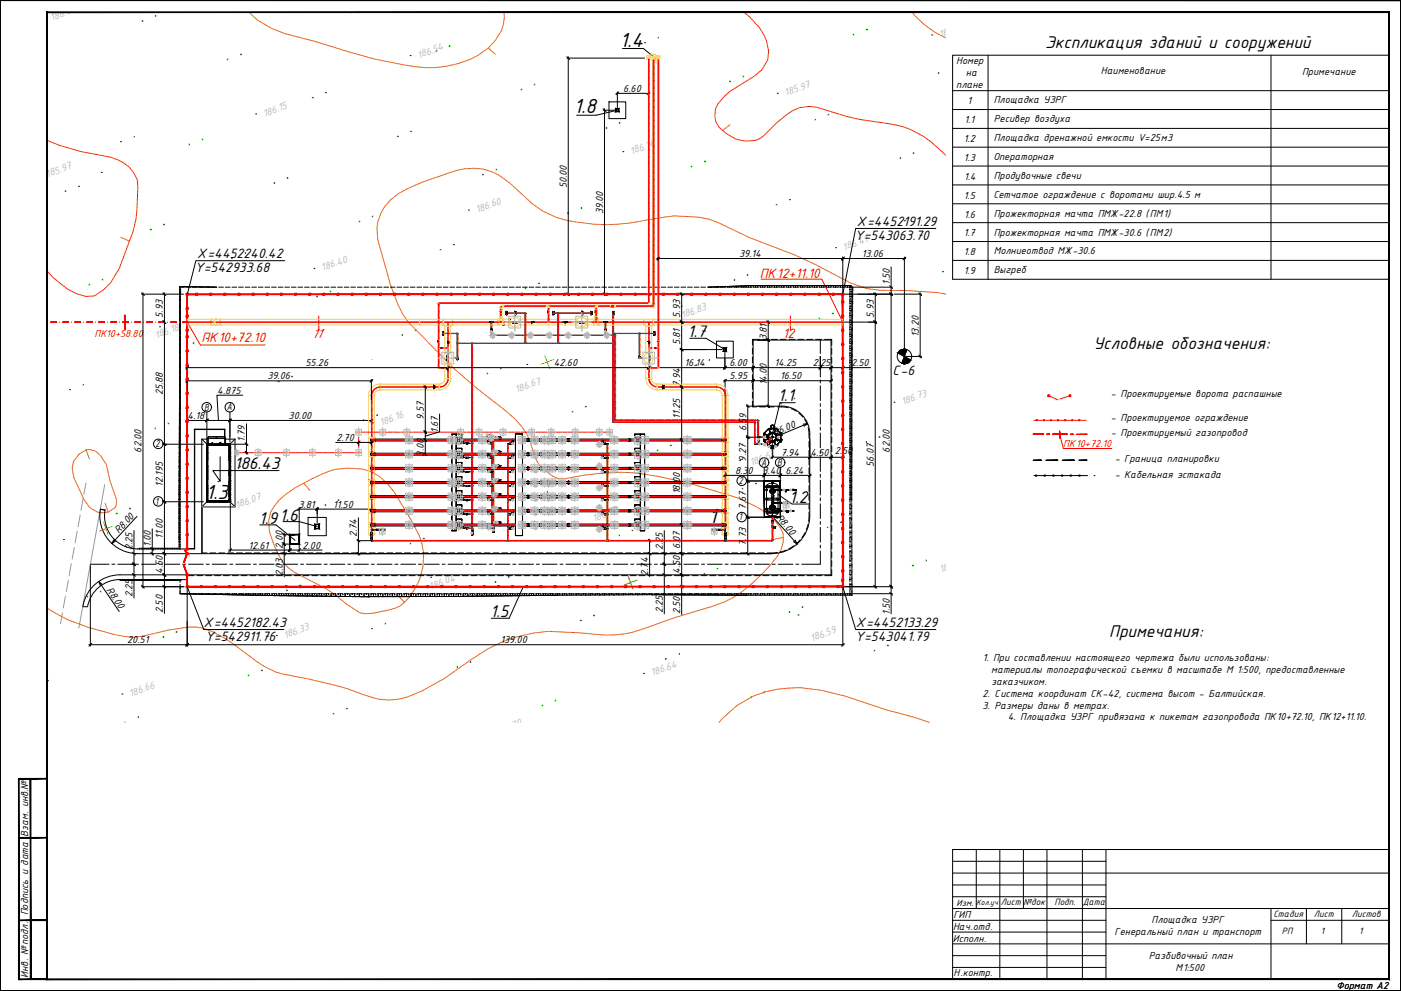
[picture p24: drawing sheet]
<svg xmlns="http://www.w3.org/2000/svg" width="594mm" height="420mm" viewBox="0 0 594 420" stroke-linecap="round" stroke-linejoin="round" font-family="sans-serif">
<defs><g id="words">
<g font-size="9.3">
<text x="262.8" y="19.8">1.4</text>
<text x="243.3" y="47.8">1.8</text>
<text x="87.2" y="211.7">1.3</text>
<text x="300.5" y="221.6">1</text>
</g>
<g font-size="7.8">
<text x="443.1" y="20.4">Экспликация зданий и сооружений</text>
<text x="291.5" y="143">1.7</text>
<text x="463.7" y="148.2">Условные обозначения:</text>
<text x="329.8" y="170.2">1.1</text>
<text x="99.4" y="198.7">186.43</text>
<text x="334.6" y="213.3">1.2</text>
<text x="109.7" y="222.2">1.91.6</text>
<text x="207.9" y="261.5">1.5</text>
<text x="470.4" y="270.3">Примечания:</text>
</g>
<g font-size="6.2">
<text x="363.3" y="95.8">Х=4452191.29</text>
<text x="362.5" y="101.6">Y=543063.70</text>
<text x="83.6" y="109.5">Х=4452240.42</text>
<text x="82.7" y="115.3">Y=542933.68</text>
<text x="378.4" y="159.2">С-6</text>
<text x="86.3" y="265.9">Х=4452182.43</text>
<text x="362.9" y="265.9">Х=4452133.29</text>
<text x="87" y="271.7">Y=542911.76</text>
<text x="362.7" y="271.7">Y=543041.79</text>
</g>
<g font-size="6.2" fill="#f00">
<text x="322.2" y="117.8">ПК12+11.10</text>
<text x="132.2" y="143.5">11</text>
<text x="331.9" y="143.5">12</text>
<text x="85.4" y="145.2">ПК10+72.10</text>
</g>
<g font-size="4.7" fill="#bababa">
<text x="21.9" y="8.8" transform="rotate(-21 21.9 8.8)">186.02</text>
<text x="398.8" y="16.1" transform="rotate(-21 398.8 16.1)">185.52</text>
<text x="177.6" y="24.8" transform="rotate(-21 177.6 24.8)">186.54</text>
<text x="333.3" y="40.9" transform="rotate(-21 333.3 40.9)">185.97</text>
<text x="112.1" y="49.6" transform="rotate(-21 112.1 49.6)">186.15</text>
<text x="267.8" y="65.6" transform="rotate(-21 267.8 65.6)">186.14</text>
<text x="20.1" y="75.4" transform="rotate(-21 20.1 75.4)">185.97</text>
<text x="202.3" y="90.3" transform="rotate(-21 202.3 90.3)">186.60</text>
<text x="358" y="106.3" transform="rotate(-21 358 106.3)">186.41</text>
<text x="136.8" y="115.1" transform="rotate(-21 136.8 115.1)">186.40</text>
<text x="289.3" y="135.1" transform="rotate(-21 289.3 135.1)">186.83</text>
<text x="66.3" y="143.6" transform="rotate(-21 66.3 143.6)">186.18</text>
<text x="219" y="166.6" transform="rotate(-21 219 166.6)">186.67</text>
<text x="382.8" y="171.8" transform="rotate(-21 382.8 171.8)">186.73</text>
<text x="161.6" y="180.6" transform="rotate(-21 161.6 180.6)">186.16</text>
<text x="318.5" y="197.6" transform="rotate(-21 318.5 197.6)">186.67</text>
<text x="100.5" y="215.6" transform="rotate(-21 100.5 215.6)">186.07</text>
<text x="251.8" y="221.3" transform="rotate(-21 251.8 221.3)">186.38</text>
<text x="398.9" y="242.9" transform="rotate(-21 398.9 242.9)">186.58</text>
<text x="182.6" y="250.2" transform="rotate(-21 182.6 250.2)">186.04</text>
<text x="120.9" y="270.8" transform="rotate(-21 120.9 270.8)">186.33</text>
<text x="344.3" y="272" transform="rotate(-21 344.3 272)">186.59</text>
<text x="276.6" y="286.8" transform="rotate(-21 276.6 286.8)">186.64</text>
<text x="55.4" y="295.5" transform="rotate(-21 55.4 295.5)">186.66</text>
<text x="211.1" y="311.5" transform="rotate(-21 211.1 311.5)">186.70</text>
</g>
<g font-size="4.7">
<text x="405.5" y="27.3">Номер</text>
<text x="409.6" y="32.3">на</text>
<text x="466.8" y="31.5">Наименование</text>
<text x="552.2" y="31.8">Примечание</text>
<text x="264.3" y="39">6.60</text>
<text x="405.5" y="37.3">плане</text>
<text x="410.2" y="44.2">1</text>
<text x="421.4" y="43.9">Площадка УЗРГ</text>
<text x="409" y="52.2">1.1</text>
<text x="421.4" y="51.9">Ресивер воздуха</text>
<text x="421.4" y="59.9">Площадка дренажной емкости V=25м3</text>
<text x="408.7" y="60.2">1.2</text>
<text x="408.7" y="68.2">1.3</text>
<text x="421.2" y="67.9">Операторная</text>
<text x="408.8" y="76.2">1.4</text>
<text x="421.4" y="75.9">Продувочные свечи</text>
<text x="240.4" y="79.8" transform="rotate(-90 240.4 79.8)">50.00</text>
<text x="421.2" y="83.9">Сетчатое ограждение с воротами шир.4.5 м</text>
<text x="408.8" y="84.2">1.5</text>
<text x="255.7" y="90.8" transform="rotate(-90 255.7 90.8)">39.00</text>
<text x="408.8" y="92.2">1.6</text>
<text x="421.4" y="92.2">Прожекторная мачта ПМЖ-22.8 (ПМ1)</text>
<text x="408.7" y="100.2">1.7</text>
<text x="421.4" y="100.2">Прожекторная мачта ПМЖ-30.6 (ПМ2)</text>
<text x="421.4" y="107.9">Молниеотвод МЖ-30.6</text>
<text x="313.4" y="109">39.14</text>
<text x="365.4" y="109">13.06</text>
<text x="408.7" y="108.2">1.8</text>
<text x="408.7" y="116.2">1.9</text>
<text x="421.4" y="115.9">Выгреб</text>
<text x="377.3" y="120.9" transform="rotate(-90 377.3 120.9)">1.50</text>
<text x="69.1" y="134.7" transform="rotate(-90 69.1 134.7)">5.93</text>
<text x="288.4" y="134.7" transform="rotate(-90 288.4 134.7)">5.93</text>
<text x="370.5" y="134.7" transform="rotate(-90 370.5 134.7)">5.93</text>
<text x="389.6" y="143" transform="rotate(-90 389.6 143)">13.20</text>
<text x="288.4" y="146.4" transform="rotate(-90 288.4 146.4)">5.81</text>
<text x="325.2" y="144.2" transform="rotate(-90 325.2 144.2)">3.81</text>
<text x="129.5" y="155.3">55.26</text>
<text x="234.8" y="155.3">42.60</text>
<text x="290.3" y="155.3">16.14</text>
<text x="309.3" y="155.3">6.00</text>
<text x="328.4" y="155.3">14.25</text>
<text x="344.6" y="155.3">2.25</text>
<text x="360.9" y="155.3">2.50</text>
<text x="113.4" y="160.9">39.06</text>
<text x="309.4" y="160.8">5.95</text>
<text x="330.8" y="160.8">16.50</text>
<text x="69.1" y="167.6" transform="rotate(-90 69.1 167.6)">25.88</text>
<text x="92.1" y="166.9">4.875</text>
<text x="288.4" y="164" transform="rotate(-90 288.4 164)">7.94</text>
<text x="325.2" y="163.4" transform="rotate(-90 325.2 163.4)">14.00</text>
<text x="471.1" y="168.3">- Проектируемые ворота распашные</text>
<text x="79.5" y="177.7">4.18</text>
<text x="86.5" y="174.1">В</text>
<text x="96.1" y="174">А</text>
<text x="122.4" y="177.7">30.00</text>
<text x="179.7" y="177.9" transform="rotate(-90 179.7 177.9)">9.57</text>
<text x="288.4" y="177.5" transform="rotate(-90 288.4 177.5)">11.25</text>
<text x="471.1" y="178.6">- Проектируемое ограждение</text>
<text x="185.8" y="183.4" transform="rotate(-90 185.8 183.4)">1.67</text>
<text x="316.5" y="182.9" transform="rotate(-90 316.5 182.9)">6.59</text>
<text x="328.4" y="184.8" transform="rotate(-23 328.4 184.8)">R6.00</text>
<text x="471.1" y="185">- Проектируемый газопровод</text>
<text x="60" y="191.9" transform="rotate(-90 60 191.9)">62.00</text>
<text x="66" y="189.6">2</text>
<text x="103.9" y="187.5" transform="rotate(-90 103.9 187.5)">1.79</text>
<text x="142.6" y="186.9">2.70</text>
<text x="377.3" y="191.9" transform="rotate(-90 377.3 191.9)">62.00</text>
<text x="179.7" y="193.6" transform="rotate(-90 179.7 193.6)">3.00</text>
<text x="316.4" y="195.7" transform="rotate(-90 316.4 195.7)">9.27</text>
<text x="322.7" y="197.5">А</text>
<text x="329.6" y="197.5">В</text>
<text x="331.1" y="193.2">7.94</text>
<text x="343.6" y="193.3">4.50</text>
<text x="353.9" y="192.7">2.50</text>
<text x="370.5" y="197.9" transform="rotate(-90 370.5 197.9)">56.07</text>
<text x="472.7" y="196">- Граница планировки</text>
<text x="311.7" y="201">8.30</text>
<text x="323.3" y="201">3.40</text>
<text x="333" y="201">6.24</text>
<text x="472.7" y="202.6">- Кабельная эстакада</text>
<text x="69.1" y="206.4" transform="rotate(-90 69.1 206.4)">12.195</text>
<text x="288.4" y="209.6" transform="rotate(-90 288.4 209.6)">18.00</text>
<text x="313.2" y="205.3">2</text>
<text x="65.8" y="214">1</text>
<text x="126.6" y="215.3">3.81</text>
<text x="141.2" y="215.3">11.50</text>
<text x="313.3" y="220.6">1</text>
<text x="316.4" y="216" transform="rotate(-90 316.4 216)">7.67</text>
<text x="328.9" y="219.6" transform="rotate(48 328.9 219.6)">R8.00</text>
<text x="50.3" y="226.4" transform="rotate(-47 50.3 226.4)">R8.00</text>
<text x="151.3" y="227.8" transform="rotate(-90 151.3 227.8)">2.74</text>
<text x="56.2" y="233.3" transform="rotate(-90 56.2 233.3)">2.25</text>
<text x="64" y="231.9" transform="rotate(-90 64 231.9)">1.00</text>
<text x="69.1" y="228.5" transform="rotate(-90 69.1 228.5)">11.00</text>
<text x="105.4" y="232.6">12.61</text>
<text x="119.9" y="232.7" transform="rotate(-90 119.9 232.7)">2.00</text>
<text x="128.3" y="232.6">2.00</text>
<text x="281.1" y="233.3" transform="rotate(-90 281.1 233.3)">2.25</text>
<text x="288.4" y="232.9" transform="rotate(-90 288.4 232.9)">6.07</text>
<text x="316.4" y="231.4" transform="rotate(-90 316.4 231.4)">7.73</text>
<text x="69.1" y="243.5" transform="rotate(-90 69.1 243.5)">4.50</text>
<text x="119.9" y="244.3" transform="rotate(-90 119.9 244.3)">2.03</text>
<text x="274.8" y="244.2" transform="rotate(-90 274.8 244.2)">2.74</text>
<text x="288.4" y="243.5" transform="rotate(-90 288.4 243.5)">4.50</text>
<text x="45" y="250" transform="rotate(56 45 250)">R8.00</text>
<text x="56.2" y="253.3" transform="rotate(-90 56.2 253.3)">2.25</text>
<text x="69.1" y="259.8" transform="rotate(-90 69.1 259.8)">2.50</text>
<text x="281.1" y="260.1" transform="rotate(-90 281.1 260.1)">2.25</text>
<text x="288.4" y="260.3" transform="rotate(-90 288.4 260.3)">2.50</text>
<text x="377.3" y="260.6" transform="rotate(-90 377.3 260.6)">1.50</text>
<text x="53.9" y="272.8">20.51</text>
<text x="212.2" y="272.8">139.00</text>
<text x="416.7" y="280.5">1. При составлении настоящего чертежа были использованы:</text>
<text x="420.3" y="285.5">материалы топографической съемки в масштабе М 1:500, предоставленные</text>
<text x="420.4" y="290.4">заказчиком.</text>
<text x="416.6" y="295.4">2. Система координат СК-42, система высот - Балтийская.</text>
<text x="416.6" y="300.4">3. Размеры даны в метрах.</text>
<text x="427.3" y="305.4">4. Площадка УЗРГ привязана к пикетам газопровода ПК10+72.10, ПК12+11.10.</text>
<text x="12" y="354.8" transform="rotate(-90 12 354.8)">Взам. инв.№</text>
<text x="12" y="388.1" transform="rotate(-90 12 388.1)">Подпись и дата</text>
<text x="404.3" y="389.2">ГИП</text>
<text x="404.2" y="394.3">Нач.отд.</text>
<text x="488.3" y="391.2">Площадка УЗРГ</text>
<text x="404" y="399.2">Исполн.</text>
<text x="472.7" y="396.2">Генеральный план и транспорт</text>
<text x="487.1" y="406.4">Разбивочный план</text>
<text x="404.3" y="413.8">Н.контр.</text>
<text x="498.4" y="411.5">М1:500</text>
<text x="12" y="414.5" transform="rotate(-90 12 414.5)">Инв. №подл.</text>
<text x="566.7" y="419.1">Формат A2</text>
</g>
<g font-size="4.7" fill="#f00">
<text x="40.1" y="143">ПК10+58.80</text>
<text x="450.9" y="189.4">ПК10+72.10</text>
</g>
<g font-size="4.2">
<text x="424.4" y="383.7">Лист</text>
<text x="434" y="383.8">№док</text>
<text x="447.1" y="383.9">Подп.</text>
<text x="459.1" y="383.7">Дата</text>
<text x="405.6" y="384.1">Изм.</text>
<text x="540" y="388.7">Стадия</text>
<text x="557.1" y="388.7">Лист</text>
<text x="573.2" y="388.7">Листов</text>
<text x="543.6" y="396.2">РП</text>
<text x="560.2" y="396.2">1</text>
<text x="576.3" y="396.2">1</text>
</g>
<text font-size="3.5" x="414.1" y="383.8">Кол.уч</text>
</g></defs>
<!-- layer: 0 -->
<g fill="none" stroke="#000" stroke-width=".42">
<path d="M403.9 38.4h185M419 23.4v95M538.9 23.4v95M588.9 23.4h-185v95h185M258.2 43.2h7.1v7.1h-7.1zM403.9 110.4h185M76.4 139.6v1M76.4 138.2v1M76.4 136.8v1M76.4 135.4v1M76.4 134v1M76.4 132.6v1"/>
<path d="M76.4 131.2v1M76.4 129.8v1.1M76.4 128.4v1M76.4 127v1M76.4 125.6v1M76.4 124.2v1M76.4 122.9v.9M78 121.8h-1.6v.6M78.8 121.8h2M81.6 121.8h2M84.4 121.8h2M87.2 121.8h2"/>
<path d="M90 121.8h1.9M92.8 121.8h1.9M95.5 121.8h2.1M98.4 121.8h2M101.2 121.8h2M104 121.8h2M106.8 121.8h2M109.6 121.8h1.9M112.4 121.8h1.9M115.1 121.8h2.1M118 121.8h2M120.8 121.8h2"/>
<path d="M123.6 121.8h2M126.4 121.8h2M129.2 121.8h1.9M132 121.8h1.9M134.7 121.8h2.1M137.6 121.8h2M140.4 121.8h2M143.2 121.8h2M146 121.8h2M148.8 121.8h1.9M151.6 121.8h1.9M154.3 121.8h2.1"/>
<path d="M157.2 121.8h2M160 121.8h2M162.8 121.8h2M165.6 121.8h2M168.4 121.8h1.9M171.2 121.8h1.9M173.9 121.8h2.1M176.8 121.8h2M179.6 121.8h2M182.4 121.8h2M185.2 121.8h2M188 121.8h1.9"/>
<path d="M190.8 121.8h1.9M193.5 121.8h2.1M196.4 121.8h2M199.2 121.8h2M202 121.8h2M204.8 121.8h2M207.6 121.8h2M210.4 121.8h2M213.1 121.8h2.1M216 121.8h2M218.8 121.8h2M221.6 121.8h2"/>
<path d="M224.4 121.8h2M227.2 121.8h2M230 121.8h2M232.7 121.8h2.1M235.6 121.8h2M238.4 121.8h2M241.2 121.8h2M244 121.8h2M246.8 121.8h2M249.6 121.8h2M252.3 121.8h2.1M255.2 121.8h2"/>
<path d="M258 121.8h2M260.8 121.8h2M263.6 121.8h2M266.4 121.8h2M269.2 121.8h2M271.9 121.8h2.1M274.8 121.8h2M277.6 121.8h2M280.4 121.8h2M283.2 121.8h2M286 121.8h2M288.8 121.8h2"/>
<path d="M291.5 121.8h2.1M294.4 121.8h2M297.2 121.8h2M300 121.8h2M302.8 121.8h2M305.6 121.8h2M308.4 121.8h2M311.2 121.8h2M314 121.8h2M316.8 121.8h2M319.6 121.8h2M322.4 121.8h2"/>
<path d="M325.2 121.8h2M328 121.8h2M330.8 121.8h2M333.6 121.8h2M336.4 121.8h2M339.2 121.8h2M342 121.8h2M344.8 121.8h2M347.6 121.8h2M350.4 121.8h2M353.2 121.8h2M356 121.8h2"/>
<path d="M358.8 121.8h1.6v1.5M360.4 138.1v2M360.4 135.3v2M360.4 132.5v2M360.4 129.8v1.9M360.4 126.9v2M360.4 124.1v2M76.4 159.2v1M76.4 157.8v1M76.4 156.4v1M76.4 155v1M76.4 153.6v1"/>
<path d="M76.4 152.2v1M76.4 150.8v1M76.4 149.4v1M76.4 148v1M76.4 146.6v1M76.4 145.2v1M76.4 143.8v1M76.4 142.5v.9M76.4 141v1M303.8 144.7h7.1v7.1h-7.1zM319.1 158.8v2.5M319.1 155.1v2.5"/>
<path d="M319.1 151.3v2.5M319.1 147.6v2.5M322.1 143.9h-3v2.4M323.4 143.9h2.5M327.1 143.9h2.5M330.9 143.9h2.5M334.6 143.9h2.5M338.4 143.9h2.5M342.1 143.9h2.5M345.9 143.9h2.5M347.9 153.6v6.3M347.9 151.1v1.3"/>
<path d="M347.9 144.2v5.7M349.6 143.9h3.1v2.6M352.7 159v2.5M352.7 155.2v2.5M352.7 151.5v2.5M352.7 147.7v2.5M360.4 157.7v2M360.4 154.9v2M360.4 152.1v2M360.4 149.4v1.9M360.4 146.5v2M360.4 143.7v2"/>
<path d="M360.4 140.9v2M76.4 178.8v1M76.4 177.4v1M76.4 176v1M76.4 174.6v1M76.4 173.2v1M76.4 171.8v1M76.4 170.4v1M76.4 169v1M76.4 167.6v1M76.4 166.2v1M76.4 164.8v1"/>
<path d="M76.4 163.4v1M76.4 162.1v.9M76.4 160.6v1M319.1 170.1v2.4h1.7M319.1 166.3v2.5M319.1 162.6v2.5M322.1 172.5h2.5M325.8 172.5h2.5M329.6 172.5l4.7 .4M335.4 173.3l2.3 1.1M338.7 175.1l1.8 1.8M341.2 177.9l1.1 2.2"/>
<path d="M347.9 173.6v6.2M347.9 171.1v1.2M347.9 163.6v6.2M347.9 161.1v1.2M352.7 177.7v2.5M352.7 173.9v2.6M352.7 170.2v2.5M352.7 166.5v2.5M352.7 162.7v2.5M360.4 177.3v2M360.4 174.5v2M360.4 171.7v2"/>
<path d="M360.4 168.9v2M360.4 166.1v2M360.4 163.3v2M360.4 160.5v2M76.4 199.8v1M76.4 198.4v1M76.4 197v1M76.4 195.6v1M76.4 194.2v1M76.4 192.8v1M76.4 191.4v1M76.4 190v1.1"/>
<path d="M76.4 188.6v1M76.4 187.2v1M76.4 185.8v1M76.4 184.4v1M76.4 183v1M76.4 181.6v1M76.4 180.2v1M87.6 188.3h.6M88.4 188.3h.1M88.6 188.3h.8M89.6 188.3h.1M89.8 188.3h.8"/>
<path d="M90.8 188.3h.1M91 188.3h.8M92 188.3h.1M92.2 188.3h.8M93.2 188.3h.1M93.4 188.3h.8M94.4 188.3h.1M94.6 188.3h.8M95.2 185.1v-3h-12.6v50.6h-24.3M95.4 185.2v-3.3h-13v50.7h-2.6M95.6 188.3h.1M95.8 188.3h.8"/>
<path d="M96.8 188.3h.1M97 188.3h.7M342.7 181.3l.4 4.5M343.1 198.3v2.5M343.1 194.6v2.5M343.1 190.8v2.5M343.1 187.1v2.5M343.4 184.2v34.5a16 16 0 0 1-16 16M343.4 184.2a11.9 11.9 0 0 0-12-12h-12v-28h33v99.5h-301.5a16 16 0 0 0-15.7 13.1M347.9 193.6v6.3M347.9 191.1v1.3M347.9 183.6v6.2"/>
<path d="M347.9 181.1v1.2M352.7 196.5v2.5M352.7 192.7v2.5M352.7 189v2.5M352.7 185.2v2.5M352.7 181.5v2.5M360.4 199.7v2M360.4 196.9v2M360.4 194.1v2M360.4 191.3v2M360.4 188.5v2M360.4 185.7v2"/>
<path d="M360.4 182.9v2M360.4 180.1v2M438.2 195.1v.1M441.5 195.1v.1M448.5 195.1v.1M455.5 195.1v.1M42.5 215.9l2 .3a14 14 0 0 0 13.8 16.5M42.6 215.9a16 16 0 0 0 15.7 18.8h269.1h-230.8M76.4 219.4v1M76.4 218v1M76.4 216.6v1M76.4 215.2v1"/>
<path d="M76.4 213.8v1M76.4 212.4v1M76.4 211v1M76.4 209.6v1.1M76.4 208.2v1M76.4 206.8v1M76.4 205.4v1M76.4 204v1M76.4 202.6v1M76.4 201.2v1M85.6 214.9v19.8M85.7 214.9v19.5h2.1"/>
<path d="M87.7 212.7h.5M88.4 212.7h.1M88.6 212.7h.8M89.6 212.7h.1M89.8 212.7h.8M90.8 212.7h.1M91 212.7h.8M92 212.7h.1M92.2 212.7h.8M93.2 212.7h.1M93.4 212.7h.8M94.4 212.7h.1"/>
<path d="M94.6 212.7h.8M95.6 212.7h.1M95.8 212.7h.8M96.8 212.7h.1M97 212.7h.5M130.6 219.4h7.7v7.7h-7.7zM328.2 215.8v-.4v.4M328.2 215.8h.1M328.2 215.4v.4zM328.2 215.4h.1M328.3 215.5v.1M328.3 215.4v.4"/>
<path d="M328.3 215.7h.1M328.3 215.6v.1M328.3 215.5v.2M328.3 215.5h.1M328.3 215.5h-.7l.7 .2M343.1 217.1l-.2 4M343.1 213.4v2.5M343.1 209.6v2.5M343.1 205.9v2.5M343.1 202.1v2.5M347.9 213.6v6.2M347.9 211.1v1.2"/>
<path d="M347.9 203.6v6.2M347.9 201.1v1.3M352.7 218.9v2.6M352.7 215.2v2.5M352.7 211.5v2.5M352.7 207.7v2.5M352.7 204v2.5M352.7 200.2v2.5M360.4 219.3v2M360.4 216.5v2M360.4 213.7v2M360.4 210.9v2"/>
<path d="M360.4 208.1v2M360.4 205.3v2M360.4 202.5v2M38.3 239.2h7.9M47.5 239.2h1.2M50 239.2h6.2M57.5 239.2h1.2M60 239.2h6.2M67.5 239.2h1.2M70 239.2h6.2M76.4 232v.7l-.6-.2M76.4 230.6v1"/>
<path d="M76.4 229.2v1.1M76.4 227.8v1M76.4 226.4v1M76.4 225v1M76.4 223.6v1M76.4 222.2v1M76.4 220.8v1M77.5 239.2h1.2M80 239.2h6.2M87.5 239.2h1.2M89 234.4h2.5M90 239.2h6.2"/>
<path d="M92.8 234.4h2.5M96.6 234.4h2.5M97.5 239.2h1.2M100 239.2h6.2M100.3 234.4h2.5M104.1 234.4h2.5M107.5 239.2h1.2M107.8 234.4h2.5M110 239.2h6.2M111.5 234.4h2.5M115.3 234.4h2.5M117.5 239.2h1.2"/>
<path d="M119 234.4h2.5M120 239.2h6.2M122.8 234.4h2.5M126.5 234.4h2.5M127.5 239.2h1.2M130 239.2h6.2M130.3 234.4h2.5M134 234.4h2.6M137.5 239.2h1.2M137.8 234.4h2.5M140 239.2h6.2M141.6 234.4h2.5"/>
<path d="M145.3 234.4h2.5M147.5 239.2h1.2M149.1 234.4h2.5M150 239.2h6.2M152.8 234.4h2.5M156.5 234.4h2.5M157.5 239.2h1.2M160 239.2h6.2M160.3 234.4h2.5M164 234.4h2.5M167.5 239.2h1.2M167.8 234.4h2.5"/>
<path d="M170 239.2h6.2M171.5 234.4h2.5M175.3 234.4h2.5M177.5 239.2h1.2M179 234.4h2.6M180 239.2h6.2M182.8 234.4h2.5M186.6 234.4h2.5M187.5 239.2h1.2M190 239.2h6.2M190.3 234.4h2.5M194.1 234.4h2.5"/>
<path d="M197.5 239.2h1.2M197.8 234.4h2.5M200 239.2h6.2M201.5 234.4h2.5M205.3 234.4h2.5M207.5 239.2h1.2M209 234.4h2.5M210 239.2h6.2M212.8 234.4h2.5M216.5 234.4h2.5M217.5 239.2h1.2M220 239.2h6.2"/>
<path d="M220.3 234.4h2.5M224.1 234.4h2.5M227.5 239.2h1.2M227.8 234.4h2.5M230 239.2h6.2M231.6 234.4h2.5M235.3 234.4h2.5M237.5 239.2h1.2M239.1 234.4h2.5M240 239.2h6.2M242.8 234.4h2.5M246.5 234.4h2.5"/>
<path d="M247.5 239.2h1.2M250 239.2h6.2M250.3 234.4h2.5M254 234.4h2.5M257.5 239.2h1.2M257.8 234.4h2.5M260 239.2h6.2M261.5 234.4h2.5M265.3 234.4h2.5M267.5 239.2h1.2M269.1 234.4h2.5M270 239.2h6.2"/>
<path d="M272.8 234.4h2.5M276.6 234.4h2.5M277.5 239.2h1.2M280 239.2h6.2M280.3 234.4h2.5M284.1 234.4h2.5M287.5 239.2h1.2M287.8 234.4h2.5M290 239.2h6.2M291.5 234.4h2.5M295.3 234.4h2.5M297.5 239.2h1.2"/>
<path d="M299 234.4h2.5M300 239.2h6.2M302.8 234.4h2.5M306.5 234.4h2.5M307.5 239.2h1.2M310 239.2h6.2M310.3 234.4h2.5M314.1 234.4h2.5M317.5 239.2h1.2M317.8 234.4h2.5M320 239.2h6.2M321.6 234.4h2.5"/>
<path d="M327.5 239.2h1.2M329.7 234.2l-4.4 .2M330 239.2h6.2M333.3 233.3l-2.4 .7M336.6 231.4l-2.2 1.3M337.5 239.2h1.2M339.3 228.9l-1.7 1.8M341.4 225.8l-1.3 2.1M342.6 222.3l-.7 2.4M347.9 233.6v5.6h-7.9M347.9 231.1v1.2M347.9 223.6v6.2"/>
<path d="M347.9 221.1v1.2M352.7 237.7v2.5M352.7 234v2.5M352.7 230.2v2.5M352.7 226.5v2.5M352.7 222.7v2.5M360.4 238.9v2M360.4 236.1v2M360.4 233.3v2M360.4 230.5v2M360.4 227.7v2M360.4 224.9v2"/>
<path d="M360.4 222.1v2M35.1 257.2l2 .1M76.4 247.7v4h1.6M76.4 245.7v1.2M78.8 251.7h2M79.4 245.7h-28.5a14 14 0 0 0-13.8 11.5M79.4 244.1h2.9M81.6 251.7h2M83.5 244.1h2.5M84.4 251.7h2M87.2 251.7h2M87.2 244.1h2.5"/>
<path d="M90 251.7h1.9M91 244.1h2.5M92.8 251.7h1.9M94.7 244.1h2.6M95.5 251.7h2.1M98.4 251.7h2M98.5 244.1h2.5M101.2 251.7h2M102.3 244.1h2.5M104 251.7h2M106 244.1h2.5M106.8 251.7h2"/>
<path d="M109.6 251.7h1.9M109.8 244.1h2.5M112.4 251.7h1.9M113.5 244.1h2.5M115.1 251.7h2.1M117.3 244.1h2.5M118 251.7h2M120.8 251.7h2M121 244.1h2.5M123.6 251.7h2M124.8 244.1h2.5M126.4 251.7h2"/>
<path d="M128.5 244.1h2.5M129.2 251.7h1.9M132 251.7h1.9M132.2 244.1h2.5M134.7 251.7h2.1M136 244.1h2.5M137.6 251.7h2M139.7 244.1h2.6M140.4 251.7h2M143.2 251.7h2M143.5 244.1h2.5M146 251.7h2"/>
<path d="M147.3 244.1h2.5M148.8 251.7h1.9M151 244.1h2.5M151.6 251.7h1.9M154.3 251.7h2.1M154.8 244.1h2.5M157.2 251.7h2M158.5 244.1h2.5M160 251.7h2M162.3 244.1h2.5M162.8 251.7h2M165.6 251.7h2"/>
<path d="M166 244.1h2.5M168.4 251.7h1.9M169.8 244.1h2.5M171.2 251.7h1.9M173.5 244.1h2.5M173.9 251.7h2.1M176.8 251.7h2M177.2 244.1h2.5M179.6 251.7h2M181 244.1h2.5M182.4 251.7h2M184.8 244.1h2.5"/>
<path d="M185.2 251.7h2M188 251.7h1.9M188.5 244.1h2.5M190.8 251.7h1.9M192.3 244.1h2.5M193.5 251.7h2.1M196 244.1h2.5M196.4 251.7h2M199.2 251.7h2M199.8 244.1h2.5M202 251.7h2M203.5 244.1h2.5"/>
<path d="M204.8 251.7h2M207.3 244.1h2.5M207.6 251.7h2M210.4 251.7h2M211 244.1h2.5M213.1 251.7h2.1M214.8 244.1h2.5M216 251.7h2M218.5 244.1h2.5M218.8 251.7h2M221.6 251.7h2M222.3 244.1h2.4"/>
<path d="M224.4 251.7h2M226 244.1h2.5M227.2 251.7h2M229.8 244.1h2.5M230 251.7h2M232.7 251.7h2.1M233.5 244.1h2.5M235.6 251.7h2M237.3 244.1h2.5M238.4 251.7h2M241 244.1h2.5M241.2 251.7h2"/>
<path d="M244 251.7h2M244.8 244.1h2.5M246.8 251.7h2M248.5 244.1h2.5M249.6 251.7h2M252.3 244.1h2.5M252.3 251.7h2.1M255.2 251.7h2M256 244.1h2.5M258 251.7h2M259.8 244.1h2.5M260.8 251.7h2"/>
<path d="M263.5 244.1h2.5M263.6 251.7h2M266.4 251.7h2M267.3 244.1h2.4M269.2 251.7h2M271 244.1h2.5M271.9 251.7h2.1M274.8 251.7h2M274.8 244.1h2.5M277.6 251.7h2M278.5 244.1h2.5M280.4 251.7h2"/>
<path d="M282.3 244.1h2.5M283.2 251.7h2M286 251.7h2M286 244.1h2.5M288.8 251.7h2M289.8 244.1h2.5M291.5 251.7h2.1M293.5 244.1h2.5M294.4 251.7h2M297.2 251.7h2M297.3 244.1h2.5M300 251.7h2"/>
<path d="M301 244.1h2.5M302.8 251.7h2M304.8 244.1h2.5M305.6 251.7h2M308.4 251.7h2M308.5 244.1h2.5M311.2 251.7h2M312.3 244.1h2.4M314 251.7h2M316 244.1h2.5M316.8 251.7h2M319.6 251.7h2"/>
<path d="M319.8 244.1h2.5M322.4 251.7h2M323.5 244.1h2.5M325.2 251.7h2M327.3 244.1h2.5M328 251.7h2M330.8 251.7h2M331 244.1h2.5M333.6 251.7h2M334.8 244.1h2.5M336.4 251.7h2M338.5 244.1h2.5"/>
<path d="M339.2 251.7h2M342 251.7h2M342.3 244.1h2.5M344.8 251.7h2M346 244.1h2.5M347.6 251.7h2M350.4 251.7h2M352.7 241.5v2.6h-2.9M353.2 251.7h2M356 251.7h2M360.4 250.1v1.6h-1.6M360.4 247.3v2"/>
<path d="M360.4 244.5v2M360.4 241.7v2M403.9 370.2h185M403.9 365.2h65.1M403.9 375.2h65.1M414 360.2v25M424 360.2v55M434 360.2v25M443.9 360.2v55M459 360.2v55M469 360.2v55M588.9 360.2h-185v55"/>
<path d="M403.9 390.2h65.1M403.9 380.2h65.1M403.9 395.2h65.1M403.9 385.2h185M538.9 385.2v30M538.9 390.2h50M554 385.2v15M569 385.2v15M403.9 400.2h185M403.9 405.2h65.1M403.9 410.2h65.1"/>
</g>
<g fill="#000" stroke="#000" stroke-width=".42">
<path d="M261.1 46.1h1.3zM261.3 46.3l1.1-.2zM262.4 46.1v1.3zM262.3 46.3l.1 1.1zM261.1 47.4h1.3zM261.1 47.4l1.2-.2zM261.1 46.1v1.3zM261.1 46.1l.2 1.1z"/>
<path d="M306.7 147.5h1.3zM306.9 147.7l1.1-.2zM308 147.5v1.4zM307.8 147.7l.2 1.2zM306.7 148.9h1.3zM306.9 148.7h.9l-1.1 .2zM306.7 147.5v1.4zM306.7 147.5l.2 1.2z"/>
<path d="M438.2 195.2l3.3-.1zM438.2 195.1h3.3z"/>
<path d="M443.5 195.2l5-.1zM443.5 195.1h5z"/>
<path d="M450.5 195.2l5-.1zM450.5 195.1h5z"/>
<path d="M457.5 195.2l3.4-.1zM457.5 195.1h3.4z"/>
<path d="M122.7 226.5v4.3l.3-.3zM122.7 226.5l.3 .3v3.7zM122.7 226.5l.3 .3 4-.3zM123 226.8l4-.3-.3 .3zM126.7 226.8l.3 4v-4.3zM126.7 226.8l.3 4-.3-.3zM122.7 230.8h4.3l-.3-.3zM123 230.5h3.7l-4 .3z"/>
<path d="M133.5 222.3h2zM133.7 222.5l1.8-.2zM135.5 222.3v1.9zM135.3 222.5l.2 1.7zM133.5 224.2h2zM133.5 224.2l1.8-.2zM133.5 222.3v1.9zM133.5 222.3l.2 1.7z"/>
</g>
<path d="M322.7 118.4h25.8l8.9 18.2M79.4 136.6l5.6 9.7h27.5M135.2 134v6M335.2 134v6" fill="none" stroke="#f00" stroke-width=".42"/>
<g fill="#f00" stroke="#f00" stroke-width=".42">
<path d="M52.8 136.6v3h.4zM52.8 136.6h.4v3zM52.7 133.6l.1 3h.4zM52.7 133.6h.5v3z"/>
<path d="M79.2 137v3h.4zM79.2 137h.3l.1 3zM79.1 134l.1 3h.3zM79.1 134h.4v3z"/>
<path d="M21.5 136.5h2.5zM21.5 136.7l2.5-.2z"/>
<path d="M26.5 136.5h2.6zM26.5 136.7l2.6-.2z"/>
<path d="M31.6 136.5h2.6zM31.6 136.7l2.6-.2z"/>
<path d="M36.7 136.5h2.5zM36.7 136.7l2.5-.2z"/>
<path d="M41.8 136.5h2.5zM41.8 136.7l2.5-.2z"/>
<path d="M46.9 136.5h2.5zM46.9 136.7l2.5-.2z"/>
<path d="M51.9 136.5h2.6zM51.9 136.7l2.6-.2z"/>
<path d="M57 136.5h2.6zM57 136.7l2.6-.2z"/>
<path d="M62.1 136.5h2.5zM62.1 136.7l2.5-.2z"/>
<path d="M67.2 136.5h2.5zM67.2 136.7l2.5-.2z"/>
<path d="M72.3 136.5h2.5zM72.3 136.7l2.5-.2z"/>
<path d="M77.3 136.5h2.3zM77.3 136.7l2.3-.2z"/>
<path d="M449.3 184.2l.2 1.6zM449.3 184.2l.2 1.6zM449.2 182.8l.3 1.4zM449.2 182.8l.3 1.4z"/>
</g>
<g fill="#000" stroke="#000" stroke-width=".42">
<path d="M381.1 149.2h3.1l-.2 .4zM382.5 148.3h2zM382.9 154.2h1.1zM383 148.1h1zM383.5 151.1l2.7 1.6h-3.3z"/>
<path d="M381.1 149.2l-.3 .4h3.2zM380.8 149.6h3.2l-.5 1.5z"/>
<path d="M382.9 154.2h1.1zM383 154.2h1z"/>
<path d="M383 148.1h1zM382.9 148.1h1.1z"/>
<path d="M382.9 148.1l1.6 .2zM382.5 148.3h2zM382.4 148.3h2.1z"/>
<path d="M381.5 148.8l2.7 .4 .1-.4zM381.5 148.8l2.7 .4h-3.1z"/>
<path d="M381.9 148.5l2.4 .3 .1-.3zM381.5 148.8l.4-.3 2.4 .3z"/>
<path d="M382.4 148.3l2 .2 .1-.2zM381.9 148.5l.5-.2 2 .2z"/>
<path d="M382.4 154.1h2.1zM382.4 154.1l1.6 .1z"/>
<path d="M382.5 154h2.1zM382.5 154l2 .1z"/>
<path d="M382.6 153.8h2.5zM382.6 153.8l2 .2h-2.1z"/>
<path d="M382.7 153.5l2.4 .3 .4-.3zM382.7 153.5l2.4 .3h-2.5z"/>
<path d="M382.8 153.1l2.7 .4 .4-.4zM382.8 153.1l2.7 .4h-2.8z"/>
<path d="M382.9 152.7l3 .4 .3-.4zM382.9 152.7l3 .4h-3.1z"/>
</g>
<g fill="none" stroke="#000" stroke-width=".42">
<path d="M380.8 149.6l5.4 3.1M384.5 148.3l-2.1 5.8"/>
<circle cx="383.5" cy="151.1" r="3.1"/>
</g>
<!-- layer: Derevya -->
<g fill="none" stroke="#0f0" stroke-width=".42">
<path d="M148.8 5.2l.1 .4 .1-.4M52.7 306.2l.2-.2 .2 .2"/>
<circle cx="60.4" cy="8.9" r=".19"/>
<circle cx="66" cy="6.8" r=".19"/>
<circle cx="190.6" cy="19.6" r=".19"/>
<circle cx="273.5" cy="18.2" r=".19"/>
<circle cx="279.1" cy="16.1" r=".19"/>
<circle cx="361.9" cy="14.7" r=".19"/>
<circle cx="367.6" cy="12.6" r=".19"/>
<circle cx="96.5" cy="25.2" r=".19"/>
<circle cx="102.1" cy="23.1" r=".19"/>
<circle cx="138.2" cy="39.3" r=".19"/>
<circle cx="185" cy="21.7" r=".19"/>
<circle cx="221.1" cy="38" r=".19"/>
<circle cx="226.7" cy="35.8" r=".19"/>
<circle cx="309.6" cy="34.5" r=".19"/>
<circle cx="315.2" cy="32.4" r=".19"/>
<circle cx="398" cy="31" r=".19"/>
<circle cx="56.8" cy="58.1" r=".19"/>
<circle cx="85.8" cy="59.2" r=".19"/>
<circle cx="132.6" cy="41.5" r=".19"/>
<circle cx="168.7" cy="57.8" r=".19"/>
<circle cx="174.3" cy="55.6" r=".19"/>
<circle cx="257.2" cy="54.3" r=".19"/>
<circle cx="262.8" cy="52.1" r=".19"/>
<circle cx="345.6" cy="50.8" r=".19"/>
<circle cx="351.3" cy="48.7" r=".19"/>
<circle cx="33.5" cy="78.9" r=".19"/>
<circle cx="51.2" cy="60.2" r=".19"/>
<circle cx="80.2" cy="61.3" r=".19"/>
<circle cx="116.3" cy="77.6" r=".19"/>
<circle cx="121.9" cy="75.5" r=".19"/>
<circle cx="204.8" cy="74.1" r=".19"/>
<circle cx="210.4" cy="71.9" r=".19"/>
<circle cx="293.3" cy="70.5" r=".19"/>
<circle cx="298.9" cy="68.4" r=".19"/>
<circle cx="381.7" cy="67.1" r=".19"/>
<circle cx="387.4" cy="65" r=".19"/>
<circle cx="27.8" cy="81" r=".19"/>
<circle cx="63.9" cy="97.3" r=".19"/>
<circle cx="69.5" cy="95.2" r=".19"/>
<circle cx="152.4" cy="93.9" r=".19"/>
<circle cx="158" cy="91.8" r=".19"/>
<circle cx="240.9" cy="90.4" r=".19"/>
<circle cx="246.5" cy="88.2" r=".19"/>
<circle cx="329.3" cy="86.8" r=".19"/>
<circle cx="335" cy="84.7" r=".19"/>
<circle cx="378.1" cy="95.7" r=".19"/>
<circle cx="383.7" cy="93.6" r=".19"/>
<circle cx="43.5" cy="118.6" r=".19"/>
<circle cx="98.4" cy="109.4" r=".19"/>
<circle cx="103.9" cy="107.3" r=".19"/>
<circle cx="186.8" cy="105.9" r=".19"/>
<circle cx="192.4" cy="103.8" r=".19"/>
<circle cx="311.4" cy="118.7" r=".19"/>
<circle cx="317" cy="116.6" r=".19"/>
<circle cx="399.9" cy="115.2" r=".19"/>
<circle cx="37.9" cy="120.7" r=".19"/>
<circle cx="134.4" cy="125.7" r=".19"/>
<circle cx="140.1" cy="123.6" r=".19"/>
<circle cx="176.1" cy="139.9" r=".19"/>
<circle cx="222.9" cy="122.2" r=".19"/>
<circle cx="228.5" cy="120.1" r=".19"/>
<circle cx="347.5" cy="135" r=".19"/>
<circle cx="353.1" cy="132.9" r=".19"/>
<circle cx="123.8" cy="159.7" r=".19"/>
<circle cx="170.5" cy="142" r=".19"/>
<circle cx="206.6" cy="158.3" r=".19"/>
<circle cx="212.2" cy="156.2" r=".19"/>
<circle cx="295.1" cy="154.8" r=".19"/>
<circle cx="300.7" cy="152.7" r=".19"/>
<circle cx="29.7" cy="165.3" r=".19"/>
<circle cx="35.3" cy="163.2" r=".19"/>
<circle cx="118.1" cy="161.8" r=".19"/>
<circle cx="154.2" cy="178.1" r=".19"/>
<circle cx="159.9" cy="176" r=".19"/>
<circle cx="242.7" cy="174.6" r=".19"/>
<circle cx="248.3" cy="172.5" r=".19"/>
<circle cx="101.8" cy="197.9" r=".19"/>
<circle cx="107.5" cy="195.8" r=".19"/>
<circle cx="278.8" cy="190.9" r=".19"/>
<circle cx="284.4" cy="188.8" r=".19"/>
<circle cx="367.3" cy="187.4" r=".19"/>
<circle cx="372.9" cy="185.3" r=".19"/>
<circle cx="49.5" cy="217.7" r=".19"/>
<circle cx="55.1" cy="215.6" r=".19"/>
<circle cx="137.9" cy="214.2" r=".19"/>
<circle cx="143.6" cy="212.1" r=".19"/>
<circle cx="226.4" cy="210.7" r=".19"/>
<circle cx="232.1" cy="208.6" r=".19"/>
<circle cx="314.9" cy="207.2" r=".19"/>
<circle cx="320.5" cy="205.1" r=".19"/>
<circle cx="174.1" cy="230.5" r=".19"/>
<circle cx="179.6" cy="228.4" r=".19"/>
<circle cx="262.5" cy="227" r=".19"/>
<circle cx="268.1" cy="224.9" r=".19"/>
<circle cx="351" cy="223.5" r=".19"/>
<circle cx="356.6" cy="221.4" r=".19"/>
<circle cx="387.1" cy="239.8" r=".19"/>
<circle cx="392.7" cy="237.6" r=".19"/>
<circle cx="37" cy="253" r=".19"/>
<circle cx="42.7" cy="250.8" r=".19"/>
<circle cx="121.6" cy="250.3" r=".19"/>
<circle cx="127.3" cy="248.2" r=".19"/>
<circle cx="210.1" cy="246.8" r=".19"/>
<circle cx="215.8" cy="244.7" r=".19"/>
<circle cx="298.6" cy="243.3" r=".19"/>
<circle cx="304.2" cy="241.2" r=".19"/>
<circle cx="334.7" cy="259.6" r=".19"/>
<circle cx="340.3" cy="257.5" r=".19"/>
<circle cx="69.3" cy="270.1" r=".19"/>
<circle cx="74.9" cy="267.9" r=".19"/>
<circle cx="157.8" cy="266.6" r=".19"/>
<circle cx="163.3" cy="264.4" r=".19"/>
<circle cx="246.2" cy="263.1" r=".19"/>
<circle cx="251.8" cy="261" r=".19"/>
<circle cx="282.3" cy="279.4" r=".19"/>
<circle cx="287.9" cy="277.3" r=".19"/>
<circle cx="370.8" cy="275.9" r=".19"/>
<circle cx="376.4" cy="273.7" r=".19"/>
<circle cx="20.3" cy="288.6" r=".19"/>
<circle cx="105.3" cy="286.4" r=".19"/>
<circle cx="111" cy="284.2" r=".19"/>
<circle cx="193.8" cy="282.9" r=".19"/>
<circle cx="199.5" cy="280.7" r=".19"/>
<circle cx="229.9" cy="299.1" r=".19"/>
<circle cx="235.5" cy="297" r=".19"/>
<circle cx="318.4" cy="295.7" r=".19"/>
<circle cx="324" cy="293.6" r=".19"/>
<circle cx="58.6" cy="304.1" r=".19"/>
<circle cx="141.5" cy="302.7" r=".19"/>
<circle cx="147" cy="300.5" r=".19"/>
</g>
<g fill="none" stroke="#0f0" stroke-width=".42">
<circle cx="71.4" cy="179.5" r=".19"/>
<circle cx="65.8" cy="181.6" r=".19"/>
</g>
<g fill="none" stroke="#0f0" stroke-width=".42">
<circle cx="82.1" cy="145.5" r=".19"/>
<circle cx="87.7" cy="143.4" r=".19"/>
</g>
<g fill="none" stroke="#0f0" stroke-width=".42">
<circle cx="331.2" cy="171.1" r=".19"/>
<circle cx="336.8" cy="169" r=".19"/>
</g>
<path d="M207.1 20.4l3 2.6M309.6 52.9l-3.2 2.4M51.2 100.6l3.7 1.7M33.6 192.5l2.9-1.7a6.3 6.3 0 0 1 6.2 2.4l2.4 3.9 1.5 6.6 2.9 8.5-.3 2.6a7.5 7.5 0 0 1-11.3 .2l-2.2-3-4.5-9.7-.6-3.9 .6-2.8zM36.5 190.8l1.4 3.7M44.5 213.3l1.4 3.8M118.2 212.2a70 70 0 0 1 24.3-13.2l4.9-.5a19.4 19.4 0 0 1 17 6.7l2.9 3.7 7.1 11.7a26.6 26.6 0 0 1 4 23.5 27.6 27.6 0 0 1-8.7 12.8 39.7 39.7 0 0 1-14.8 3.3l-2.2-.4-5.8-3.8-5-4-3.6-2.3-13.4-7a20.4 20.4 0 0 1-8.5-11l-2.2-6.4a13.5 13.5 0 0 1 4-13.1zM128.8 204.9l2.6 3M332.1 227.9l-3.9 .7M168.7 252.5l2.8 2.9" fill="none" stroke="#dd6e00" stroke-width=".42"/>
<path d="M34 218.4l-.9 4.9M35.2 211.5l-.9 4.9M36.4 204.8l-.8 4.7M44.4 205.4l-11 60.8M30.2 239l-.9 5M31.5 232.2l-.9 4.9M32.7 225.3l-.9 4.9M26.5 259.7l-.8 4.7M27.7 252.8l-.9 4.9M29 245.9l-.9 4.9" fill="none" stroke="#989898" stroke-width=".42"/>
<path d="M105.7 5.2l3.4 3.3 6.3 3.6 5.5 2.2 12.7 3.3 14.3 4.4a126.4 126.4 0 0 0 36.6 6.7 35 35 0 0 0 25.5-11.5 15.2 15.2 0 0 0 3.7-12M387 5.2a35.6 35.6 0 0 0 14 10.9M401 124.7l-3.6-.7-12.8-.8-11.4-.1-5.7-.8-6.9-2.4-14.9-7.8-8.4-3.9-19.7-7.5-13.2-6.4a43.7 43.7 0 0 0-23.6-2.1 85.8 85.8 0 0 1-40.8 1.1l-4.2-1.2-5.6-2.6-4.5-3.1-9.6-8.8a23 23 0 0 0-22.9-5.3l-13.7 4.8-6.7 2.9a19.8 19.8 0 0 0-12.9 16.9l.3 4.7 5.5 19.4 3.2 8.4 2 4 2.4 3.3 19.4 19.8 9.8 8.4 11.1 8.6a32.2 32.2 0 0 1 13.4 20.6 16.3 16.3 0 0 0 9.6 8.8h3a105.7 105.7 0 0 1 32.1-2.1l7.6 1.2 13 2.9 20 6a46.2 46.2 0 0 1 16 9.4l2.5 3.3 1.3 2.5a15.8 15.8 0 0 1-5.7 13.7 61.9 61.9 0 0 1-19.3 15.4l-5.2 1.9-15.6 4.7-13.1 4.7a40.3 40.3 0 0 1-17 2.7l-11-.9-12.8-.6a61.4 61.4 0 0 0-33.1 12.3l-10.8 7.6-9.4 5.3a26.8 26.8 0 0 1-24.1 1.9 168.8 168.8 0 0 0-34.8-9l-3.2-.9-4.5-2.1-3.1-1.9-11.1-8.3a34.6 34.6 0 0 0-14.9-6.7h-3.6l-8.4 1.3-9.9 2.3-6.3 .7a97.6 97.6 0 0 1-30.8-9.7l-4.4-2.6M305 306.2a39 39 0 0 1 29.1-14.4l5.3-.3 8.8 1.2 9.9 2.4 17.7 5.8 11.3 3.1 7 2.2" fill="none" stroke="#dd6e00" stroke-width=".42"/>
<path d="M315.6 5.2a24.5 24.5 0 0 1 10.3 16.4l-.4 3.9-2.5 4.2-3.7 3-9.7 6-2.3 1.9a9.3 9.3 0 0 0 .6 16 14.5 14.5 0 0 0 14.1 2.3l1.6-1.1 5.9-5.9a19.3 19.3 0 0 1 13.6-6.8l3.1 .4 12.5 3.8 5.6 1.3 14.5 2.1a39.9 39.9 0 0 1 22.2 13.1M20 59.4l5.4 2.3 8.9 2.6 12.7 2.4a16 16 0 0 1 11.2 9.5 65.1 65.1 0 0 1-1.7 21.8l-6 15.9-3.6 6.1-3.1 3-3.8 2.5-3.6 .2a28.9 28.9 0 0 1-16.4-10.8" fill="none" stroke="#dd3700" stroke-width=".42"/>
<g fill="none" stroke="#000" stroke-width=".42">
<path d="M395.1 14.8h.1M173.9 23.6h.1M329.6 39.5h.1M108.4 48.3h.1M42.9 73.1h.1M264.1 64.3h.1M198.6 89.1h.1M133.1 113.8h.1M354.3 105h.1M67.6 138.6h.1M288.8 129.8h.1M223.4 154.5h.1"/>
<path d="M157.9 179.3h.1M379.1 170.5h.1M313.6 195.3h.1M92.4 204.2h.1M26.9 228.8h.1M182.6 244.8h.1M117.2 269.5h.1M338.4 260.7h.1M51.7 294.3h.1M272.9 285.5h.1"/>
</g>
<!-- layer: Pipelina -->
<g fill="none" stroke="#f8d731" stroke-width=".42">
<path d="M274.9 25v.1M274.9 25.1h-.7v-1.5h1.5v1.5h-.6M274.9 25v.8M274.9 26.1v.5M274.9 26.8v.5M274.9 27.6v.5M274.9 28.3v.5M274.9 29.1v.5M274.9 29.8v.6M274.9 30.6v.5M274.9 31.3v.5M274.9 32.1v.5"/>
<path d="M274.9 32.9v.5M274.9 33.6v.5M274.9 34.3v.5M274.9 35.1v.5M274.9 35.9v.4M274.9 36.6v.5M274.9 37.3v.5M274.9 38.1v.5M274.9 38.9v.4M274.9 39.6v.5M274.9 24.4h.1M275.1 25v.8"/>
<path d="M275.1 26.1v.5M275.1 26.8v.5M275.1 27.6v.5M275.1 28.3v.5M275.1 29.1v.5M275.1 29.8v.6M275.1 30.6v.5M275.1 31.3v.5M275.1 32.1v.5M275.1 32.9v.5M275.1 33.6v.5M275.1 34.3v.5"/>
<path d="M275.1 35.1v.5M275.1 35.9v.4M275.1 36.6v.5M275.1 37.3v.5M275.1 38.1v.5M275.1 38.9v.4M275.1 39.6v.5M275.2 25l-.1 .1M276.7 25.4h-.8v-2.2h2.2v2.2h-.7M276.7 25.3v.3M276.7 25.8v.5M276.7 26.6v.5"/>
<path d="M276.7 27.3v.5M276.7 28.1v.5M276.7 28.8v.5M276.7 29.6v.5M276.7 30.3v.5M276.7 31.1v.5M276.7 31.8v.5M276.7 32.6v.5M276.7 33.3v.5M276.7 34.1v.5M276.7 34.8v.5M276.7 35.6v.5"/>
<path d="M276.7 36.3v.5M276.7 37.1v.5M276.7 37.8v.5M276.7 38.6v.5M276.7 39.3v.5M276.9 24.2l.2 .3zM277.4 25.3v.3M277.4 25.8v.5M277.4 26.6v.5M277.4 27.3v.5M277.4 28.1v.5M277.4 28.8v.5"/>
<path d="M277.4 29.6v.5M277.4 30.3v.5M277.4 31.1v.5M277.4 31.8v.5M277.4 32.6v.5M277.4 33.3v.5M277.4 34.1v.5M277.4 34.8v.5M277.4 35.6v.5M277.4 36.3v.5M277.4 37.1v.5M277.4 37.8v.5"/>
<path d="M277.4 38.6v.5M277.4 39.3v.5M277.5 26.5h.1M278.1 26.5h.1M279 25.7v-.6h-.7v-1.5h1.5v1.5h-.6v.6M279 25.9v.5M279 26.7v.5M279 27.4v.5M279 28.2v.5M279 28.9v.5M279 29.7v.5M279 30.4v.5"/>
<path d="M279 31.2v.5M279 31.9v.5M279 32.7v.4M279 33.4v.5M279 34.2v.5M279 34.9v.5M279 35.7v.5M279 36.4v.5M279 37.2v.5M279 37.9v.5M279 38.7v.5M279 39.4v.5"/>
<path d="M279 24.3v.1M279.2 25.9v.5M279.2 26.7v.5M279.2 27.4v.5M279.2 28.2v.5M279.2 28.9v.5M279.2 29.7v.5M279.2 30.4v.5M279.2 31.2v.5M279.2 31.9v.5M279.2 32.7v.4M279.2 33.4v.5"/>
<path d="M279.2 34.2v.5M279.2 34.9v.5M279.2 35.7v.5M279.2 36.4v.5M279.2 37.2v.5M279.2 37.9v.5M279.2 38.7v.5M279.2 39.4v.5M274.9 40.3v.6M274.9 41.1v.5M274.9 41.8v.5M274.9 42.6v.5"/>
<path d="M274.9 43.3v.6M274.9 44.1v.5M274.9 44.8v.5M274.9 45.6v.5M274.9 46.4v.4M274.9 47.1v.5M274.9 47.8v.5M274.9 48.6v.5M274.9 49.4v.4M274.9 50.1v.5M274.9 50.8v.6M274.9 51.6v.5"/>
<path d="M274.9 52.3v.5M274.9 53.1v.5M274.9 53.8v.6M274.9 54.6v.5M274.9 55.3v.5M274.9 56.1v.5M274.9 56.9v.5M274.9 57.6v.5M274.9 58.3v.5M274.9 59.1v.5M274.9 59.9v.4M275.1 40.3v.6"/>
<path d="M275.1 41.1v.5M275.1 41.8v.5M275.1 42.6v.5M275.1 43.3v.6M275.1 44.1v.5M275.1 44.8v.5M275.1 45.6v.5M275.1 46.4v.4M275.1 47.1v.5M275.1 47.8v.5M275.1 48.6v.5M275.1 49.4v.4"/>
<path d="M275.1 50.1v.5M275.1 50.8v.6M275.1 51.6v.5M275.1 52.3v.5M275.1 53.1v.5M275.1 53.8v.6M275.1 54.6v.5M275.1 55.3v.5M275.1 56.1v.5M275.1 56.9v.5M275.1 57.6v.5M275.1 58.3v.5"/>
<path d="M275.1 59.1v.5M275.1 59.9v.4M276.7 40.1v.5M276.7 40.8v.5M276.7 41.6v.5M276.7 42.3v.5M276.7 43.1v.5M276.7 43.8v.5M276.7 44.6v.5M276.7 45.3v.5M276.7 46.1v.5M276.7 46.8v.5"/>
<path d="M276.7 47.6v.5M276.7 48.3v.5M276.7 49.1v.5M276.7 49.8v.5M276.7 50.6v.5M276.7 51.4v.4M276.7 52.1v.5M276.7 52.8v.5M276.7 53.6v.5M276.7 54.3v.5M276.7 55.1v.5M276.7 55.8v.5"/>
<path d="M276.7 56.6v.5M276.7 57.3v.5M276.7 58.1v.5M276.7 58.8v.6M276.7 59.6v.5M277.4 40.1v.5M277.4 40.8v.5M277.4 41.6v.5M277.4 42.3v.5M277.4 43.1v.5M277.4 43.8v.5M277.4 44.6v.5"/>
<path d="M277.4 45.3v.5M277.4 46.1v.5M277.4 46.8v.5M277.4 47.6v.5M277.4 48.3v.5M277.4 49.1v.5M277.4 49.8v.5M277.4 50.6v.5M277.4 51.4v.4M277.4 52.1v.5M277.4 52.8v.5M277.4 53.6v.5"/>
<path d="M277.4 54.3v.5M277.4 55.1v.5M277.4 55.8v.5M277.4 56.6v.5M277.4 57.3v.5M277.4 58.1v.5M277.4 58.8v.6M277.4 59.6v.5M279 40.2v.5M279 40.9v.5M279 41.7v.5M279 42.4v.5"/>
<path d="M279 43.2v.5M279 43.9v.5M279 44.7v.5M279 45.4v.5M279 46.2v.5M279 46.9v.5M279 47.7v.5M279 48.4v.5M279 49.1v.6M279 49.9v.5M279 50.7v.5M279 51.4v.5"/>
<path d="M279 52.2v.5M279 52.9v.5M279 53.7v.5M279 54.4v.5M279 55.2v.5M279 55.9v.5M279 56.7v.5M279 57.4v.5M279 58.2v.5M279 58.9v.5M279 59.6v.6M279.2 40.2v.5"/>
<path d="M279.2 40.9v.5M279.2 41.7v.5M279.2 42.4v.5M279.2 43.2v.5M279.2 43.9v.5M279.2 44.7v.5M279.2 45.4v.5M279.2 46.2v.5M279.2 46.9v.5M279.2 47.7v.5M279.2 48.4v.5M279.2 49.1v.6"/>
<path d="M279.2 49.9v.5M279.2 50.7v.5M279.2 51.4v.5M279.2 52.2v.5M279.2 52.9v.5M279.2 53.7v.5M279.2 54.4v.5M279.2 55.2v.5M279.2 55.9v.5M279.2 56.7v.5M279.2 57.4v.5M279.2 58.2v.5"/>
<path d="M279.2 58.9v.5M279.2 59.6v.6M274.9 60.6v.5M274.9 61.3v.5M274.9 62.1v.5M274.9 62.8v.5M274.9 63.6v.5M274.9 64.3v.6M274.9 65.1v.5M274.9 65.8v.5M274.9 66.6v.5M274.9 67.4v.5"/>
<path d="M274.9 68.1v.5M274.9 68.8v.5M274.9 69.6v.5M274.9 70.4v.4M274.9 71.1v.5M274.9 71.8v.5M274.9 72.6v.5M274.9 73.3v.5M274.9 74.1v.5M274.9 74.8v.6M274.9 75.6v.5M274.9 76.3v.5"/>
<path d="M274.9 77.1v.5M274.9 77.9v.5M274.9 78.6v.5M274.9 79.3v.5M275.1 60.6v.5M275.1 61.3v.5M275.1 62.1v.5M275.1 62.8v.5M275.1 63.6v.5M275.1 64.3v.6M275.1 65.1v.5M275.1 65.8v.5"/>
<path d="M275.1 66.6v.5M275.1 67.4v.5M275.1 68.1v.5M275.1 68.8v.5M275.1 69.6v.5M275.1 70.4v.4M275.1 71.1v.5M275.1 71.8v.5M275.1 72.6v.5M275.1 73.3v.5M275.1 74.1v.5M275.1 74.8v.6"/>
<path d="M275.1 75.6v.5M275.1 76.3v.5M275.1 77.1v.5M275.1 77.9v.5M275.1 78.6v.5M275.1 79.3v.5M276.7 60.3v.5M276.7 61.1v.5M276.7 61.8v.5M276.7 62.6v.5M276.7 63.3v.5M276.7 64.1v.5"/>
<path d="M276.7 64.8v.5M276.7 65.6v.5M276.7 66.3v.5M276.7 67.1v.5M276.7 67.8v.5M276.7 68.6v.5M276.7 69.3v.6M276.7 70.1v.5M276.7 70.8v.5M276.7 71.6v.5M276.7 72.3v.5M276.7 73.1v.5"/>
<path d="M276.7 73.8v.5M276.7 74.6v.5M276.7 75.3v.5M276.7 76.1v.5M276.7 76.8v.5M276.7 77.6v.5M276.7 78.3v.5M276.7 79.1v.5M276.7 79.8v.5M277.4 60.3v.5M277.4 61.1v.5M277.4 61.8v.5"/>
<path d="M277.4 62.6v.5M277.4 63.3v.5M277.4 64.1v.5M277.4 64.8v.5M277.4 65.6v.5M277.4 66.3v.5M277.4 67.1v.5M277.4 67.8v.5M277.4 68.6v.5M277.4 69.3v.6M277.4 70.1v.5M277.4 70.8v.5"/>
<path d="M277.4 71.6v.5M277.4 72.3v.5M277.4 73.1v.5M277.4 73.8v.5M277.4 74.6v.5M277.4 75.3v.5M277.4 76.1v.5M277.4 76.8v.5M277.4 77.6v.5M277.4 78.3v.5M277.4 79.1v.5M277.4 79.8v.5"/>
<path d="M279 60.4v.5M279 61.2v.5M279 61.9v.5M279 62.7v.5M279 63.4v.5M279 64.2v.5M279 64.9v.5M279 65.7v.5M279 66.4v.5M279 67.2v.4M279 67.9v.5M279 68.7v.5"/>
<path d="M279 69.4v.5M279 70.1v.6M279 70.9v.5M279 71.7v.5M279 72.4v.5M279 73.2v.5M279 73.9v.5M279 74.7v.5M279 75.4v.5M279 76.2v.5M279 76.9v.5M279 77.7v.4"/>
<path d="M279 78.4v.5M279 79.2v.5M279 79.9v.5M279.2 60.4v.5M279.2 61.2v.5M279.2 61.9v.5M279.2 62.7v.5M279.2 63.4v.5M279.2 64.2v.5M279.2 64.9v.5M279.2 65.7v.5M279.2 66.4v.5"/>
<path d="M279.2 67.2v.4M279.2 67.9v.5M279.2 68.7v.5M279.2 69.4v.5M279.2 70.1v.6M279.2 70.9v.5M279.2 71.7v.5M279.2 72.4v.5M279.2 73.2v.5M279.2 73.9v.5M279.2 74.7v.5M279.2 75.4v.5"/>
<path d="M279.2 76.2v.5M279.2 76.9v.5M279.2 77.7v.4M279.2 78.4v.5M279.2 79.2v.5M279.2 79.9v.5M274.9 80.1v.5M274.9 80.9v.4M274.9 81.6v.5M274.9 82.3v.5M274.9 83.1v.5M274.9 83.9v.4"/>
<path d="M274.9 84.6v.5M274.9 85.3v.6M274.9 86.1v.5M274.9 86.8v.5M274.9 87.6v.5M274.9 88.3v.6M274.9 89.1v.5M274.9 89.8v.5M274.9 90.6v.5M274.9 91.4v.4M274.9 92.1v.5M274.9 92.8v.5"/>
<path d="M274.9 93.6v.5M274.9 94.4v.4M274.9 95.1v.5M274.9 95.8v.6M274.9 96.6v.5M274.9 97.3v.5M274.9 98.1v.5M274.9 98.8v.6M274.9 99.6v.5M275.1 80.1v.5M275.1 80.9v.4M275.1 81.6v.5"/>
<path d="M275.1 82.3v.5M275.1 83.1v.5M275.1 83.9v.4M275.1 84.6v.5M275.1 85.3v.6M275.1 86.1v.5M275.1 86.8v.5M275.1 87.6v.5M275.1 88.3v.6M275.1 89.1v.5M275.1 89.8v.5M275.1 90.6v.5"/>
<path d="M275.1 91.4v.4M275.1 92.1v.5M275.1 92.8v.5M275.1 93.6v.5M275.1 94.4v.4M275.1 95.1v.5M275.1 95.8v.6M275.1 96.6v.5M275.1 97.3v.5M275.1 98.1v.5M275.1 98.8v.6M275.1 99.6v.5"/>
<path d="M276.7 80.6v.5M276.7 81.3v.5M276.7 82.1v.5M276.7 82.8v.5M276.7 83.6v.5M276.7 84.3v.5M276.7 85.1v.5M276.7 85.8v.5M276.7 86.6v.5M276.7 87.3v.5M276.7 88.1v.5M276.7 88.8v.5"/>
<path d="M276.7 89.6v.5M276.7 90.3v.5M276.7 91.1v.5M276.7 91.8v.5M276.7 92.6v.5M276.7 93.3v.5M276.7 94.1v.5M276.7 94.8v.5M276.7 95.6v.5M276.7 96.4v.4M276.7 97.1v.5M276.7 97.8v.5"/>
<path d="M276.7 98.6v.5M276.7 99.3v.5M277.4 80.6v.5M277.4 81.3v.5M277.4 82.1v.5M277.4 82.8v.5M277.4 83.6v.5M277.4 84.3v.5M277.4 85.1v.5M277.4 85.8v.5M277.4 86.6v.5M277.4 87.3v.5"/>
<path d="M277.4 88.1v.5M277.4 88.8v.5M277.4 89.6v.5M277.4 90.3v.5M277.4 91.1v.5M277.4 91.8v.5M277.4 92.6v.5M277.4 93.3v.5M277.4 94.1v.5M277.4 94.8v.5M277.4 95.6v.5M277.4 96.4v.4"/>
<path d="M277.4 97.1v.5M277.4 97.8v.5M277.4 98.6v.5M277.4 99.3v.5M279 80.7v.5M279 81.4v.5M279 82.2v.5M279 82.9v.5M279 83.7v.5M279 84.4v.5M279 85.2v.5M279 85.9v.5"/>
<path d="M279 86.7v.5M279 87.4v.5M279 88.2v.4M279 88.9v.5M279 89.7v.5M279 90.4v.5M279 91.2v.5M279 91.9v.5M279 92.7v.5M279 93.4v.5M279 94.1v.6M279 94.9v.5"/>
<path d="M279 95.7v.5M279 96.4v.5M279 97.2v.5M279 97.9v.5M279 98.7v.5M279 99.4v.5M279.2 80.7v.5M279.2 81.4v.5M279.2 82.2v.5M279.2 82.9v.5M279.2 83.7v.5M279.2 84.4v.5"/>
<path d="M279.2 85.2v.5M279.2 85.9v.5M279.2 86.7v.5M279.2 87.4v.5M279.2 88.2v.4M279.2 88.9v.5M279.2 89.7v.5M279.2 90.4v.5M279.2 91.2v.5M279.2 91.9v.5M279.2 92.7v.5M279.2 93.4v.5"/>
<path d="M279.2 94.1v.6M279.2 94.9v.5M279.2 95.7v.5M279.2 96.4v.5M279.2 97.2v.5M279.2 97.9v.5M279.2 98.7v.5M279.2 99.4v.5M274.9 100.3v.5M274.9 101.1v.5M274.9 101.9v.5M274.9 102.6v.5"/>
<path d="M274.9 103.3v.5M274.9 104.1v.5M274.9 104.9v.4M274.9 105.6v.5M274.9 106.3v.5M274.9 107.1v.5M274.9 107.8v.5M274.9 108.6v.5M274.9 109.3v.6M274.9 110.1v.5M274.9 110.8v.5M274.9 111.6v.5"/>
<path d="M274.9 112.4v.5M274.9 113.1v.5M274.9 113.8v.5M274.9 114.6v.5M274.9 115.4v.4M274.9 116.1v.5M274.9 116.8v.5M274.9 117.6v.5M274.9 118.3v.5M274.9 119.1v.5M274.9 119.8v.6M275.1 100.3v.5"/>
<path d="M275.1 101.1v.5M275.1 101.9v.5M275.1 102.6v.5M275.1 103.3v.5M275.1 104.1v.5M275.1 104.9v.4M275.1 105.6v.5M275.1 106.3v.5M275.1 107.1v.5M275.1 107.8v.5M275.1 108.6v.5M275.1 109.3v.6"/>
<path d="M275.1 110.1v.5M275.1 110.8v.5M275.1 111.6v.5M275.1 112.4v.5M275.1 113.1v.5M275.1 113.8v.5M275.1 114.6v.5M275.1 115.4v.4M275.1 116.1v.5M275.1 116.8v.5M275.1 117.6v.5M275.1 118.3v.5"/>
<path d="M275.1 119.1v.5M275.1 119.8v.6M276.7 100.1v.5M276.7 100.8v.5M276.7 101.6v.5M276.7 102.3v.5M276.7 103.1v.5M276.7 103.8v.5M276.7 104.6v.5M276.7 105.3v.5M276.7 106.1v.5M276.7 106.8v.5"/>
<path d="M276.7 107.6v.5M276.7 108.3v.5M276.7 109.1v.5M276.7 109.8v.5M276.7 110.6v.5M276.7 111.3v.5M276.7 112.1v.5M276.7 112.8v.5M276.7 113.6v.5M276.7 114.3v.6M276.7 115.1v.5M276.7 115.8v.5"/>
<path d="M276.7 116.6v.5M276.7 117.3v.5M276.7 118.1v.5M276.7 118.8v.5M276.7 119.6v.5M277.4 100.1v.5M277.4 100.8v.5M277.4 101.6v.5M277.4 102.3v.5M277.4 103.1v.5M277.4 103.8v.5M277.4 104.6v.5"/>
<path d="M277.4 105.3v.5M277.4 106.1v.5M277.4 106.8v.5M277.4 107.6v.5M277.4 108.3v.5M277.4 109.1v.5M277.4 109.8v.5M277.4 110.6v.5M277.4 111.3v.5M277.4 112.1v.5M277.4 112.8v.5M277.4 113.6v.5"/>
<path d="M277.4 114.3v.6M277.4 115.1v.5M277.4 115.8v.5M277.4 116.6v.5M277.4 117.3v.5M277.4 118.1v.5M277.4 118.8v.5M277.4 119.6v.5M279 100.2v.5M279 100.9v.5M279 101.7v.5M279 102.4v.5"/>
<path d="M279 103.2v.5M279 103.9v.5M279 104.6v.6M279 105.4v.5M279 106.2v.5M279 106.9v.5M279 107.7v.5M279 108.4v.5M279 109.2v.5M279 109.9v.5M279 110.7v.5M279 111.4v.5"/>
<path d="M279 112.2v.4M279 112.9v.5M279 113.7v.5M279 114.4v.5M279 115.1v.6M279 115.9v.5M279 116.7v.5M279 117.4v.5M279 118.2v.5M279 118.9v.5M279 119.7v.5M279.2 100.2v.5"/>
<path d="M279.2 100.9v.5M279.2 101.7v.5M279.2 102.4v.5M279.2 103.2v.5M279.2 103.9v.5M279.2 104.6v.6M279.2 105.4v.5M279.2 106.2v.5M279.2 106.9v.5M279.2 107.7v.5M279.2 108.4v.5M279.2 109.2v.5"/>
<path d="M279.2 109.9v.5M279.2 110.7v.5M279.2 111.4v.5M279.2 112.2v.4M279.2 112.9v.5M279.2 113.7v.5M279.2 114.4v.5M279.2 115.1v.6M279.2 115.9v.5M279.2 116.7v.5M279.2 117.4v.5M279.2 118.2v.5"/>
<path d="M279.2 118.9v.5M279.2 119.7v.5M79.4 137.8h.9M80.3 135.4h-.9v2.8M80.5 135.4h.5M80.5 137.8h.5M81.2 135.4h.5M81.2 137.8h.5M82 135.4h.5M82 137.8h.5M82.8 135.4h.5M82.8 137.8h.5"/>
<path d="M83.5 135.4h.5M83.5 137.8h.5M84.2 135.4h.6M84.2 137.8h.6M85 135.4h.5M85 137.8h.5M85.8 135.4h.4M85.8 137.8h.4M86.5 135.4h.5M86.5 137.8h.5M87.2 135.4h.6M87.2 137.8h.6"/>
<path d="M88 135.4h.5M88 137.8h.5M88.7 135.4h1.3M88.7 137.8h1.3M89.6 135.4v2.4M89.6 137.8h.1M89.6 137.1v.7v-.7M89.6 137.1v.7M89.6 136.3v.5M89.6 135.4h.1M89.6 135.4v.7M90.3 135.4h.5"/>
<path d="M90.3 137.8h.5M90.8 136.3v.5M90.9 137.1l.5 .7M91.1 135.4h.7M91.1 137.8h.7M91.4 137.8h.1M91.4 135.4h.1M91.4 135.4a1.52 1.52 0 0 0 0 2.4M91.4 135.4l-.5 .7M92.1 135.4h.5M92.1 137.8h.5M92.8 135.4h1"/>
<path d="M92.8 137.8h1M93.2 137.8h.1M93.2 135.4h.1M93.2 136.1v-.7v.7M93.2 135.4v.7M93.2 136.3v.5M93.2 137.1v.7M94.1 135.4h.5M94.1 137.8h.5M94.8 135.4h.5M94.8 137.8h.5M95.5 135.4h.6"/>
<path d="M95.5 137.8h.6M96.3 135.4h.5M96.3 137.8h.5M97.1 135.4h.4M97.1 137.8h.4M97.8 135.4h.5M97.8 137.8h.5M98.6 135.4h.5M98.6 137.8h.5M99.3 135.4h.5M99.3 137.8h.5M100.1 135.4h.4"/>
<path d="M100.1 137.8h.4M100.8 135.4h.5M100.8 137.8h.5M101.6 135.4h.5M101.6 137.8h.5M102.3 135.4h.5M102.3 137.8h.5M103 135.4h.5M103 137.8h.5M103.8 135.4h.5M103.8 137.8h.5M104.6 135.4h.5"/>
<path d="M104.6 137.8h.5M105.3 135.4h.5M105.3 137.8h.5M106 135.4h.6M106 137.8h.6M106.8 135.4h.5M106.8 137.8h.5M107.6 135.4h.4M107.6 137.8h.4M108.3 135.4h.5M108.3 137.8h.5M109.1 135.4h.5"/>
<path d="M109.1 137.8h.5M109.8 135.4h.5M109.8 137.8h.5M110.6 135.4h.4M110.6 137.8h.4M111.3 135.4h.5M111.3 137.8h.5M112.1 135.4h.5M112.1 137.8h.5M112.8 135.4h.5M112.8 137.8h.5M113.5 135.4h.5"/>
<path d="M113.5 137.8h.5M114.3 135.4h.5M114.3 137.8h.5M115.1 135.4h.5M115.1 137.8h.5M115.8 135.4h.5M115.8 137.8h.5M116.5 135.4h.6M116.5 137.8h.6M117.3 135.4h.5M117.3 137.8h.5M118.1 135.4h.5"/>
<path d="M118.1 137.8h.5M118.8 135.4h.5M118.8 137.8h.5M119.5 135.4h.6M119.5 137.8h.6M120.3 135.4h.5M120.3 137.8h.5M121.1 135.4h.4M121.1 137.8h.4M121.8 135.4h.5M121.8 137.8h.5M122.6 135.4h.5"/>
<path d="M122.6 137.8h.5M123.3 135.4h.5M123.3 137.8h.5M124 135.4h.5M124 137.8h.5M124.8 135.4h.5M124.8 137.8h.5M125.6 135.4h.5M125.6 137.8h.5M126.3 135.4h.5M126.3 137.8h.5M127 135.4h.6"/>
<path d="M127 137.8h.6M127.8 135.4h.5M127.8 137.8h.5M128.6 135.4h.5M128.6 137.8h.5M129.3 135.4h.5M129.3 137.8h.5M130 135.4h.6M130 137.8h.6M130.8 135.4h.5M130.8 137.8h.5M131.6 135.4h.4"/>
<path d="M131.6 137.8h.4M132.3 135.4h.5M132.3 137.8h.5M133.1 135.4h.5M133.1 137.8h.5M133.8 135.4h.5M133.8 137.8h.5M134.5 135.4h.5M134.5 137.8h.5M135.3 135.4h.5M135.3 137.8h.5M136.1 135.4h.5"/>
<path d="M136.1 137.8h.5M136.8 135.4h.5M136.8 137.8h.5M137.5 135.4h.5M137.5 137.8h.5M138.3 135.4h.5M138.3 137.8h.5M139.1 135.4h.5M139.1 137.8h.5M139.8 135.4h.5M139.8 137.8h.5M140.5 135.4h.6"/>
<path d="M140.5 137.8h.6M141.3 135.4h.5M141.3 137.8h.5M142.1 135.4h.4M142.1 137.8h.4M142.8 135.4h.5M142.8 137.8h.5M143.6 135.4h.5M143.6 137.8h.5M144.3 135.4h.5M144.3 137.8h.5M145.1 135.4h.4"/>
<path d="M145.1 137.8h.4M145.8 135.4h.5M145.8 137.8h.5M146.6 135.4h.5M146.6 137.8h.5M147.3 135.4h.5M147.3 137.8h.5M148 135.4h.5M148 137.8h.5M148.8 135.4h.5M148.8 137.8h.5M149.6 135.4h.5"/>
<path d="M149.6 137.8h.5M150.3 135.4h.5M150.3 137.8h.5M151 135.4h.6M151 137.8h.6M151.8 135.4h.5M151.8 137.8h.5M152.6 135.4h.5M152.6 137.8h.5M153.3 135.4h.5M153.3 137.8h.5M154.1 135.4h.5"/>
<path d="M154.1 137.8h.5M154.8 135.4h.5M154.8 137.8h.5M155.6 135.4h.4M155.6 137.8h.4M156.3 135.4h.5M156.3 137.8h.5M157.1 135.4h.5M157.1 137.8h.5M157.8 135.4h.5M157.8 137.8h.5M158.5 135.4h.5"/>
<path d="M158.5 137.8h.5M159.3 135.4h.5M159.3 137.8h.5M160.1 135.4h.5M160.1 137.8h.5M160.8 135.4h.5M160.8 137.8h.5M161.5 135.4h.6M161.5 137.8h.6M162.3 135.4h.5M162.3 137.8h.5M163.1 135.4h.5"/>
<path d="M163.1 137.8h.5M163.8 135.4h.5M163.8 137.8h.5M164.5 135.4h.6M164.5 137.8h.6M165.3 135.4h.5M165.3 137.8h.5M166.1 135.4h.4M166.1 137.8h.4M166.8 135.4h.5M166.8 137.8h.5M167.6 135.4h.5"/>
<path d="M167.6 137.8h.5M168.3 135.4h.5M168.3 137.8h.5M169 135.4h.5M169 137.8h.5M169.8 135.4h.5M169.8 137.8h.5M170.6 135.4h.5M170.6 137.8h.5M171.3 135.4h.5M171.3 137.8h.5M172 135.4h.6"/>
<path d="M172 137.8h.6M172.8 135.4h.5M172.8 137.8h.5M173.6 135.4h.5M173.6 137.8h.5M174.3 135.4h.5M174.3 137.8h.5M175 135.4h.6M175 137.8h.6M175.8 135.4h.5M175.8 137.8h.5M176.6 135.4h.4"/>
<path d="M176.6 137.8h.4M177.3 135.4h1M177.3 137.8h1M177.9 137.8h.1M177.9 135.4h.1M177.9 135.4v2.4M178.6 135.4h.5M178.6 137.8h.5M179.3 135.4h.5M179.3 137.8h.5M180.1 135.4h.5M180.1 137.8h.5"/>
<path d="M180.8 135.4h.5M180.8 137.8h.5M181.6 135.4h.5M181.6 137.8h.5M182.3 135.4h.5M182.3 137.8h.5M183 135.4h.6M183 137.8h.6M183.8 135.4h.5M183.8 137.8h.5M184.6 135.4h.5M184.6 137.8h.5"/>
<path d="M185.3 135.4h.5M185.3 137.8h.5v.5M185.8 128.8v.5M185.8 129.5v.5M185.8 130.3v.5M185.8 131.1v.5M185.8 131.8v.5M185.8 132.5v.6M185.8 133.3v.5M185.8 134.1v.5M185.8 134.8v.5M185.8 135.6v.5"/>
<path d="M185.8 136.3v.5M185.8 137.1v.4M185.8 138.6v.5M185.8 139.3v.5M185.9 128.8h.1M186 128.8h.1M186 135.4h.4M186 128.8v.5M186 129.5v.5M186 130.3v.5M186 131.1v.5M186 131.8v.5"/>
<path d="M186 132.5v.6M186 133.3v.5M186 134.1v.5M186 134.8v.5M186 135.6v.5M186 136.3v.5M186 137.1v.4M186 138.6v.5M186 139.3v.5M186.2 128.6h.1M186.2 128.4h.1M186.2 128.4v.2"/>
<path d="M186.2 128.6l-.2 .2M186.2 128.6v-.2l-.4 .1 .2 .3M186.2 128.4h1M186.2 128.6h1M186.4 137.8h-.4v.5M186.7 135.4h.5M186.7 137.8h.5M187.4 128.4h.5M187.4 128.6h.5M187.5 135.4h1.1M187.5 137.8h1.1v.8M187.9 137.8h.1"/>
<path d="M187.9 135.4h.1M187.9 136.1v-.7v.7M187.9 135.4v.7M187.9 136.3v.5M187.9 137.1v.7M188.2 128.4h.5M188.2 128.6h.5M188.6 138.3h.1M188.6 138.3h2.5M188.6 138.3h2.5zM188.6 138.8v.5M188.6 139.6v.4"/>
<path d="M188.9 135.4h.5M188.9 128.4h.5M188.9 128.6h.5M189.6 135.4h.5M189.7 128.4h.5M189.7 128.6h.5M190.4 135.4h.5M190.4 128.4h.5M190.4 128.6h.5M191.1 138.3h.1M191.1 138.8v.5M191.1 139.6v.4"/>
<path d="M191.1 135.4h1.7M191.2 128.4h.5M191.2 128.6h.5M191.9 137.8h.1M191.9 135.4h.1M191.9 137.1v.7v-.7M191.9 136.1v-.7v.7M191.9 135.4v.7M191.9 136.3v.5M191.9 137.1v.7M191.9 128.4h.5M191.9 128.6h.5"/>
<path d="M192.7 128.4h.5M192.7 128.6h.5M192.8 137.8h-1.7v.8M193 135.4h.5M193 137.8h.5M193.4 128.4h.5M193.4 128.6h.5M193.8 135.4h.5M193.8 137.8h.5M194.2 128.4h.5M194.2 128.6h.5M194.5 137.8h.5"/>
<path d="M194.6 135.4h.5M194.9 128.4h.5M194.9 128.6h.5M195.3 137.8h.5M195.3 135.4h.5M195.7 128.4h.5M195.7 128.6h.5M196 135.4h.6M196 137.8h.6M196.4 128.4h.5M196.4 128.6h.5M196.8 135.4h.5"/>
<path d="M196.8 137.8h.5M197.2 128.4h.5M197.2 128.6h.5M197.5 137.8h.5M197.6 135.4h.4M197.9 128.4h.5M197.9 128.6h.5M198.3 135.4h.5M198.3 137.8h.5M198.7 128.4h.5M198.7 128.6h.5M199.1 135.4h.5"/>
<path d="M199.1 137.8h.5M199.4 128.4h.5M199.4 128.6h.5M199.8 137.8h.5M199.8 135.4h.5M200.2 128.4h.5M200.2 128.6h.5M200.5 137.8h.5M200.6 135.4h.4M200.9 128.4h.5M200.9 128.6h.5M201.3 135.4h.5"/>
<path d="M201.3 137.8h.5M201.7 128.4h.5M201.7 128.6h.5M202.1 135.4h.5M202.1 137.8h.4M202.4 128.4h.5M202.4 128.6h.5M202.8 137.8h.5M202.8 135.4h.5M203.2 128.4h.5M203.2 128.6h.5M203.5 135.4h.5"/>
<path d="M203.5 137.8h.5M203.9 128.4h.5M203.9 128.6h.5M204.3 135.4h.5M204.3 137.8h.5M204.7 128.4h.5M204.7 128.6h.5M205 137.8h.5M205.1 135.4h.5M205.4 128.4h.5M205.4 128.6h.5M205.8 137.8h.5"/>
<path d="M205.8 135.4h.5M206.2 128.4h.5M206.2 128.6h.5M206.5 135.4h.6M206.5 137.8h.6M206.9 128.4h.5M206.9 128.6h.5M207.3 135.4h1.2M207.3 137.8h2M207.7 128.4h.5M207.7 128.6h.5M208.4 128.4h.5"/>
<path d="M208.4 128.6h.5M208.8 135.4h.5M209.2 128.4h.5M209.2 128.6h.5M209.5 135.4h.5M209.5 137.8h.6M209.9 128.4h.5M209.9 128.6h.5M210.3 135.4h.5M210.3 137.8h1.5M210.7 128.4h.5M210.7 128.6h.5"/>
<path d="M211 135.4h1M211.3 137.8h.1M211.3 135.4h.1M211.3 136.1v-.7v.7M211.3 135.4v.7M211.3 136.3v.5M211.3 137.1v.7M211.4 128.4h.5M211.4 128.6h.5M212 134.8v.8M212 135.6h.1M212 135.6h.6"/>
<path d="M212 134.8h.1M212 134.9h.6M212 130.7h.1M212 131.4v1.4M212 132.9h.1M212 131.4h.1M212 132.9h.6M212 131.4h.6M212 132.9h.6zM212 135.6v.1M212 135.6l.6 .1zM212 134.2h.1"/>
<path d="M212 134.8h.6M212 130.7v.7h.6M212 130.7h.6zM212 130.7h.6M212 134.2h.6M212 132.8v.1M212 131.6h.6M212 132.8h.6M212 137.8h.5M212 130.2v.5h.6M212.2 128.4h.5M212.2 128.6h.5"/>
<path d="M212.5 129.7l-.4 .3M212.6 134.8v.8M212.6 135.6h.1M212.6 134.8h.1M212.6 131.6v1.2M212.6 132.9h.1M212.6 131.4h.1M212.6 135.6v.1M212.6 134.2h.1M212.6 134.2v.6M212.6 134.2h-.6v.7l.6-.1M212.6 132.9h-.6v1.3"/>
<path d="M212.6 130.7h.1M212.6 135.4h1.5M212.6 130.7v.9M212.6 132.8v1.4M212.9 128.4h.5M212.9 128.6h.5M213.2 130.1l-.6 .6M213.2 129.5h-.5M213.2 129.5v.6h.7M213.2 129.5h.1M213.2 130.1h.1M213.2 129.5v.6"/>
<path d="M213.2 129.5h.7M213.3 135.4h.1M213.3 135.4v.9M213.3 137.1v.7h.8M213.3 137.1v.7v-.7M213.3 136.1v-.7v.7M213.3 136.3v1.5h-.5M213.3 135.4v.7M213.7 128.4h.5M213.7 128.6h.5M214.1 130.1h.5M214.1 129.5h.5"/>
<path d="M214.4 135.4h.5M214.4 137.8h.5M214.4 128.4h.5M214.4 128.6h.5M214.8 130.1h.5M214.8 129.5h.5M215.1 135.4h1.4M215.1 137.8h1.4M215.2 128.4h.5M215.2 128.6h.5M215.6 130.1h.5M215.6 129.5h.5"/>
<path d="M215.9 128.4h.5M215.9 128.6h.5M216 137.8h.1M216 137.1v.7v-.7M216 135.4v.7M216 136.3v.5M216 137.1v.7M216.4 130.1h.5M216.4 129.5h.5M216.5 137.8l.5 .5M216.5 135.4v.7M216.5 136.3v.5"/>
<path d="M216.5 137.1v.7M216.7 128.4h.5M216.7 128.6h.5M217 134.9l-.5 .5M217.1 130.1h.5M217.1 129.5h.5M217.3 138.3l.5 .1M217.4 128.4h.5M217.4 128.6h.5M217.8 134.8h-.5M217.8 130.1h.6M217.8 129.5h.6"/>
<path d="M218 138.4h.5M218 134.7h.5M218.2 128.4h.5M218.2 128.6h.5M218.6 130.1h.5M218.6 129.5h.5M218.8 134.8h.5M218.9 128.4h.5M218.9 128.6h.5M219.3 138.3l-.5 .1M219.4 130.1h.4M219.4 129.5h.4"/>
<path d="M219.5 134.9l.6 .5M219.7 128.4h.5M219.7 128.6h.5M220.1 130.1h.5M220.1 129.5h.5M220.1 137.8l-.6 .5M220.1 135.4v.7M220.1 136.3v.5M220.1 137.1v.7M220.4 128.4h.5M220.4 128.6h.5M220.6 137.8h.1"/>
<path d="M220.6 135.4h.1M220.6 135.4v2.4M220.6 136.1v-.7v.7M220.6 137.1v.7M220.6 136.3v.5M220.6 135.4v.7M220.9 130.1h.5M220.9 129.5h.5M221.1 137.8h-1M221.1 135.4h-1M221.2 128.4h.5M221.2 128.6h.5"/>
<path d="M221.4 137.8h.5M221.4 135.4h.5M221.6 130.1h.5M221.6 129.5h.5M221.9 128.4h.5M221.9 128.6h.5M222.1 137.8h1.5M222.1 135.4h1.5M222.4 130.1h.4M222.4 129.5h.4M222.7 128.4h.5M222.7 128.6h.5"/>
<path d="M223.1 130.1h.5M223.1 129.5h.5M223.4 128.4h.5M223.4 128.6h.5M223.8 137.8h.5M223.8 135.4h.5M223.9 130.1h.5M223.9 129.5h.5M224.2 128.4h.5M224.2 128.6h.5M224.5 137.8h1.7M224.5 135.4h1.6"/>
<path d="M224.6 130.1h.5M224.6 129.5h.5M224.9 128.4h.5M224.9 128.6h.5M225.3 130.1h.5M225.3 129.5h.5M225.7 128.4h.5M225.7 128.6h.5M226.1 130.1h.5M226.1 129.5h.5M226.4 135.4h.5M226.4 128.4h.5"/>
<path d="M226.4 128.6h.5M226.4 137.8h.5M226.9 130.1h.5M226.9 129.5h.5M227.1 135.4h.5M227.2 128.4h.5M227.2 128.6h.5M227.2 137.8h.5M227.6 130.1h.5M227.6 129.5h.5M227.9 135.4h.5M227.9 128.4h.5"/>
<path d="M227.9 128.6h.5M227.9 137.8h.5M228.3 130.1h.6M228.3 129.5h.6M228.6 135.4h.5M228.7 128.4h.5M228.7 128.6h.5M228.7 137.8h.5M229.1 130.1h.5M229.1 129.5h.5M229.4 135.4h.5M229.4 128.4h.5"/>
<path d="M229.4 128.6h.5M229.4 137.8h.5M229.9 130.1h.5M229.9 129.5h.5M230.1 135.4h.5M230.2 128.4h.5M230.2 128.6h.5M230.2 137.8h.5M230.6 130.1h.5M230.6 129.5h.5M230.9 135.4h.5M230.9 128.4h.5"/>
<path d="M230.9 128.6h.5M230.9 137.8h.5M231.4 130.1l.8 .1M231.4 129.5h2.4M231.6 135.4h.8M231.7 128.4h.5M231.7 128.6h.5M231.7 137.8h1.6M232 130.1h.1M232 129.5h.1M232 129.5v.6M232.2 130.2h.1"/>
<path d="M232.2 130.2h.6M232.2 130.2l.2 .3M232.4 132.6h.2M232.4 132.6h.1M232.6 132.6h.1M232.4 136.6h.2M232.4 131.7h.1M232.4 131.7h.2M232.4 130.5v1.3M232.4 132.6v.6M232.4 133.5v.4M232.4 134.2v.5"/>
<path d="M232.4 135v.5M232.4 135.7v.6M232.4 130.5h.2M232.4 128.4h.5M232.4 128.6h.5M232.5 132.5h.1M232.5 131.8h.1M232.5 136.3h.1M232.6 131.7h.1M232.6 130.5h.1M232.6 131.8v.8M232.6 136.3h.1"/>
<path d="M232.6 136.3l-.2 .4 .2-.1M232.6 130.5v1.3M232.6 132.6v.6M232.6 133.5v.4M232.6 134.2v.5M232.6 135v.5M232.6 135.7v.9M232.6 135.4h.7M232.8 130.2h.1M232.8 130.2l-.2 .3M232.9 130.1h.1M232.9 129.5h.1"/>
<path d="M232.9 129.5v.6M232.9 129.5l-.1 .7M232.9 129.5v.6h.9M233.2 128.4h.5M233.2 128.6h.5M233.5 137.8h.5M233.6 135.4h.5M233.9 128.4h.5M233.9 128.6h.5M234.1 130.1h.5M234.1 129.5h.5M234.2 137.8h.5"/>
<path d="M234.3 135.4h.5M234.7 128.4h.5M234.7 128.6h.5M234.8 130.1h.5M234.8 129.5h.5M235 137.8h.5M235 135.4h.5M235.4 128.4h.5M235.4 128.6h.5M235.6 130.1h.5M235.6 129.5h.5M235.8 137.8h.7"/>
<path d="M235.8 135.4h.7M236.2 128.4h.5M236.2 128.6h.5M236.3 130.1h.5M236.3 129.5h.5M236.6 137.8h1M236.6 135.4h1M236.9 128.4h.5M236.9 128.6h.5M237.1 130.1h.5M237.1 129.5h.5M237.7 128.4h.5"/>
<path d="M237.7 128.6h.5M237.8 130.1h.5M237.8 129.5h.5M237.9 137.8h.4M237.9 135.4h.4M238.4 128.4h.5M238.4 128.6h.5M238.6 130.1h.5M238.6 129.5h.5M238.6 137.8h1.4M238.6 135.4h1.4M239.2 128.4h.5"/>
<path d="M239.2 128.6h.5M239.3 130.1h.5M239.3 129.5h.5M239.9 128.4h.5M239.9 128.6h.5M240.1 130.1h.5M240.1 129.5h.5M240.2 137.8h.5M240.2 135.4h.5M240.7 128.4h.5M240.7 128.6h.5M240.8 130.1h.5"/>
<path d="M240.8 129.5h.5M241 137.8h.5M241 135.4h.5M241.4 128.4h.5M241.4 128.6h.5M241.6 130.1h.5M241.6 129.5h.5M241.7 137.8h.5M241.7 135.4h.5M242.2 128.4h.5M242.2 128.6h.5M242.3 130.1h.5"/>
<path d="M242.3 129.5h.5M242.5 137.8h.5M242.5 135.4h.5M242.9 128.4h.5M242.9 128.6h.5M243.1 130.1h.5M243.1 129.5h.5M243.2 137.8h.5M243.2 135.4h.5M243.7 128.4h.5M243.7 128.6h.5M243.8 130.1h.5"/>
<path d="M243.8 129.5h.5M244 137.8h.9M244 135.4h.9M244.4 137.8h.1M244.4 135.4h.1M244.4 136.1v-.7v.7M244.4 137.1v.7M244.4 136.3v.5M244.4 135.4v.7M244.4 128.4h.5M244.4 128.6h.5M244.6 130.1h.5"/>
<path d="M244.6 129.5h.5M244.9 137.8l.5 .5M244.9 135.4v.7M244.9 136.3v.5M244.9 137.1v.7M245.2 128.4h.5M245.2 128.6h.5M245.3 130.1h.5M245.3 129.5h.5M245.4 134.9l-.5 .5M245.7 138.3l.5 .1M245.9 128.4h.5"/>
<path d="M245.9 128.6h.5M246.1 130.1h.5M246.1 129.5h.5M246.2 134.8h-.5M246.4 138.4h.5M246.4 134.7h.5M246.7 128.4h.5M246.7 128.6h.5M246.8 130.1h.5M246.8 129.5h.5M247.2 134.8h.5M247.4 128.4h.5"/>
<path d="M247.4 128.6h.5M247.6 130.1h.5M247.6 129.5h.5M247.7 138.3l-.5 .1M247.9 134.9l.6 .5M248.2 128.4h.5M248.2 128.6h.5M248.3 130.1h.5M248.3 129.5h.5M248.5 137.8l-.6 .5M248.5 135.4h1.4M248.5 137.8h1.4"/>
<path d="M248.5 135.4v.7M248.5 136.3v.5M248.5 137.1v.7M248.9 128.4h.5M248.9 128.6h.5M249 137.8h.1M249 135.4h.1M249 135.4v2.4M249 136.1v-.7v.7M249 135.4v.7M249 136.3v.5M249 137.1v.7"/>
<path d="M249.1 130.1h.5M249.1 129.5h.5M249.7 128.4h.5M249.7 128.6h.5M249.8 130.1h.5M249.8 129.5h.5M250.1 135.4h.5M250.1 137.8h.5M250.4 128.4h.5M250.4 128.6h.5M250.6 130.1h.5M250.6 129.5h.5"/>
<path d="M250.8 135.4h1.5M250.8 137.8h1.4M251.2 128.4h.5M251.2 128.6h.5M251.3 130.1l1 .1M251.3 129.5h2.8M251.7 137.8h.1M251.7 137.1v.7v-.7M251.7 137.1v.7M251.7 136.3v.5M251.7 135.4h.1M251.7 135.4v.7"/>
<path d="M251.9 128.4h.5M251.9 128.6h.5M252.2 130.1h.1M252.2 129.5h.1M252.2 129.5v.6M252.3 135.6h.1M252.3 135.6h.7M252.3 134.8h.1M252.3 134.8h.7M252.3 130.2v1.2h.7M252.3 131.4h.1M252.3 131.4h.7"/>
<path d="M252.3 135.6v.1M252.3 130.2h.1M252.3 130.2h.7M252.3 134.8v.8M252.3 134.2h.1M252.3 132.9h.1M252.3 132.9h.7zM252.3 132.9h.7M252.3 134.2h.7M252.3 131.4v1.4M252.3 131.6h.7M252.3 132.8h.7"/>
<path d="M252.3 132.8v.1M252.4 137.8h.5M252.7 128.4h.5M252.7 128.6h.5M253 135.6h.1M253 134.8h.1M253 131.4h.1M253 135.6v.1M253 130.2h.1M253 134.8v.8M253 134.2h.1M253 134.2v.6"/>
<path d="M253 134.2h-.7l.1 .8h.5l-.6-.2M253 132.9h.1M253 132.9h-.7v1.3M253 131.6v1.2M253 135.4h.9M253 132.8v1.4M253.1 129.5v.6M253.1 130.1h.1M253.1 129.5h.1M253.2 137.8h1.4M253.4 128.4h.5M253.4 128.6h.5"/>
<path d="M253.7 137.8h.1M253.7 135.4h.1M253.7 135.4v.9M253.7 136.1v-.7v.7M253.7 135.4v.7M253.7 136.3v1.5M254.1 130.1h-1.1v1.5M254.2 135.4h.5M254.2 128.4h.5M254.2 128.6h.5M254.4 130.1h.4M254.4 129.5h.4"/>
<path d="M254.9 137.8h.5M254.9 135.4h.5M254.9 128.4h.5M254.9 128.6h.5M255.1 130.1h.5M255.1 129.5h.5M255.7 135.4h.5M255.7 137.8h1.3M255.7 128.4h.5M255.7 128.6h.5M255.9 130.1h.5M255.9 129.5h.5"/>
<path d="M256.4 135.4h.6M256.4 128.4h.5M256.4 128.6h.5M256.6 130.1h.5M256.6 129.5h.5M257.2 128.4h.5M257.2 128.6h.5M257.3 135.4h.5M257.3 137.8h.5M257.4 130.1h.5M257.4 129.5h.5M257.9 128.4h.5"/>
<path d="M257.9 128.6h.5M258 135.4h.5M258 137.8h.5M258.1 130.1h1M258.1 129.5h1.1M258.7 128.4h.5M258.7 128.6h.5M258.7 135.4h.5M258.8 137.8h.4M259.1 130.1h.1M259.1 129.5h.1M259.1 129.5v.6"/>
<path d="M259.1 130.1h1.4M259.2 129.5h1.3M259.2 129.5v.6M259.4 128.4h.5M259.4 128.6h.5M259.5 135.4h.3M259.5 137.8h.3M259.9 135.4h.9M259.9 137.8h.9M260.2 128.4h.5M260.2 128.6h.5M260.5 130.1h.7"/>
<path d="M260.5 129.5h.7M260.5 129.5v.6M260.6 130.1h.1M260.6 129.5h.1M260.6 129.5v.6M260.9 128.4h.5M260.9 128.6h.5M261 135.4h.5M261 137.8h.5M261.4 130.1h.5M261.4 129.5h.5M261.7 128.4h.5"/>
<path d="M261.7 128.6h.5M261.8 135.4h.5M261.8 137.8h.5M262.1 130.1h.5M262.1 129.5h.5M262.4 128.4h.5M262.4 128.6h.5M262.5 135.4h.5M262.5 137.8h.5M262.9 130.1h.5M262.9 129.5h.5M263.2 128.4h.5"/>
<path d="M263.2 128.6h.5M263.3 135.4h.5M263.3 137.8h.5M263.7 130.1h.4M263.7 129.5h.4M263.9 128.4h.5M263.9 128.6h.5M264 135.4h.5M264 137.8h.5M264.4 130.1h.5M264.4 129.5h.5M264.7 128.4h.5"/>
<path d="M264.7 128.6h.5M264.8 135.4h.5M264.8 137.8h.5M265.1 130.1h.5M265.1 129.5h.5M265.4 128.4h.5M265.4 128.6h.5M265.5 135.4h.5M265.5 137.8h.5M265.9 130.1h.5M265.9 129.5h.5M266.2 128.4h.5"/>
<path d="M266.2 128.6h.5M266.3 135.4h.5M266.3 137.8h.5M266.6 130.1h.5M266.6 129.5h.5M266.9 128.4h.5M266.9 128.6h.5M267 135.4h.5M267 137.8h.5M267.4 130.1h.5M267.4 129.5h.5M267.7 128.4h.5"/>
<path d="M267.7 128.6h.5M267.8 135.4h.5M267.8 137.8h.5M268.1 130.1h.5M268.1 129.5h.5M268.4 128.4h.5M268.4 128.6h.5M268.5 135.4h.5M268.5 137.8h.5M268.9 130.1h.5M268.9 129.5h.5M269.2 128.4h.5"/>
<path d="M269.2 128.6h.5M269.3 135.4h.5M269.3 137.8h.5M269.6 130.1h.5M269.6 129.5h.5M269.9 128.4h.5M269.9 128.6h.5M270 135.4h.5M270 137.8h.5M270.4 130.1h.5M270.4 129.5h.5M270.7 128.4h.5"/>
<path d="M270.7 128.6h.5M270.8 135.4h.5M270.8 137.8h.5M271.1 130.1h.6M271.1 129.5h.6M271.4 128.4h.5M271.4 128.6h.5M271.5 135.4h.5M271.5 137.8h.5M271.9 130.1h.5M271.9 129.5h.5M272.2 128.4h.5"/>
<path d="M272.2 128.6h.5M272.3 135.4h1.5M272.3 137.8h1.6v.8M272.6 130.1h.5M272.6 129.5h.5M272.9 128.4h.5M272.9 128.6h.5M273.1 137.8h.1M273.1 135.4h.1M273.1 137.1v.7v-.7M273.1 136.1v-.7v.7M273.1 135.4v.7"/>
<path d="M273.1 136.3v.5M273.1 137.1v.7M273.4 130.1h.5M273.4 129.5h.5M273.7 128.4h1M273.7 128.6h1M273.9 138.3h.1M273.9 138.3h2.4M273.9 138.3h2.4zM273.9 138.8v.5M273.9 139.6v.4M274.1 135.4h.5"/>
<path d="M274.2 130.1h.4M274.2 129.5h.4M274.7 128.6h.1M274.7 128.4h.1M274.7 128.4v.2M274.8 135.4h.5M274.9 128.2h.1M274.9 128.2h.2M274.9 128.2l-.2 .2M274.9 128.2l.1 .2-.3 .2M274.9 130.1h.5M274.9 129.5h.5"/>
<path d="M274.9 120.6v.5M274.9 121.3v.5M274.9 122.1v.5M274.9 122.9v.5M274.9 123.6v.5M274.9 124.3v.5M274.9 125.1v.5M274.9 125.9v.4M274.9 126.6v.5M274.9 127.3v.9M275.1 128.2h.1M275.1 120.6v.5"/>
<path d="M275.1 121.3v.5M275.1 122.1v.5M275.1 122.9v.5M275.1 123.6v.5M275.1 124.3v.5M275.1 125.1v.5M275.1 125.9v.4M275.1 126.6v.5M275.1 127.3v.9M275.6 135.4h.5M275.6 130.1h.5M275.6 129.5h.5"/>
<path d="M276.1 129.5h.1M276.1 130.1h.1M276.1 129.5v.6M276.3 138.3h.1M276.3 135.4h1.2M276.3 138.8v.5M276.3 139.6v.4M276.6 130l-.5 .1M276.6 128.6h.1M276.7 128.9h.1M276.7 128.9h.7M276.7 128.9l-.6 .6"/>
<path d="M276.7 120.3v.5M276.7 121.1v.5M276.7 121.8v.5M276.7 122.6v.5M276.7 123.3v.5M276.7 124.1v.5M276.7 124.8v.5M276.7 125.6v.5M276.7 126.3v.5M276.7 127.1v.5M276.7 127.8v.5M276.7 128.6v.3"/>
<path d="M276.9 130.5h.1M276.9 129.9h.1M277 137.8h.1M277 135.4h.1M277 136.1v-.7v.7M277 135.4v.7M277 136.3v.5M277 137.1v.7M277.2 129.5l-.4 .4M277.4 128.9h.1M277.4 128.9l-.1 .4M277.4 120.3v.5"/>
<path d="M277.4 121.1v.5M277.4 121.8v.5M277.4 122.6v.5M277.4 123.3v.5M277.4 124.1v.5M277.4 124.8v.5M277.4 125.6v.5M277.4 126.3v.5M277.4 127.1v.5M277.4 127.8v.5M277.4 128.6v.3M277.5 129.3h.1"/>
<path d="M277.5 137.8h-1.2v.8M277.7 135.4h.6M277.7 137.8h.6M278.5 135.4h.5v.5M278.5 137.8h.5M279 120.4v.5M279 121.2v.5M279 121.9v.5M279 122.7v.4M279 123.4v.5M279 124.2v.5M279 124.9v.5"/>
<path d="M279 125.7v.5M279 126.4v.5M279 127.2v.5M279 127.9v.5M279 128.7v.5M279 129.4v.5M279 130.2v.5M279 130.9v.5M279 131.7v.5M279 132.4v.5M279 133.2v.4M279 133.9v.5"/>
<path d="M279 134.7v.5M279 136.2v.5M279 136.9v.5M279 137.7v.5M279 138.4v.5M279 139.1v.6M279 139.9v.5M279.2 137.8h.3M279.2 120.4v.5M279.2 121.2v.5M279.2 121.9v.5M279.2 122.7v.4"/>
<path d="M279.2 123.4v.5M279.2 124.2v.5M279.2 124.9v.5M279.2 125.7v.5M279.2 126.4v.5M279.2 127.2v.5M279.2 127.9v.5M279.2 128.7v.5M279.2 129.4v.5M279.2 130.2v.5M279.2 130.9v.5M279.2 131.7v.5"/>
<path d="M279.2 132.4v.5M279.2 133.2v.4M279.2 133.9v.5M279.2 134.7v.5M279.2 136.2v.5M279.2 136.9v.5M279.2 137.7v.5M279.2 138.4v.5M279.2 139.1v.6M279.2 139.9v.5M279.5 135.4h-.3v.5M279.8 135.4h.5"/>
<path d="M279.8 137.8h.5M280.5 135.4h.6M280.5 137.8h.6M281.3 135.4h.5M281.3 137.8h.5M282 135.4h.5M282 137.8h.5M282.8 135.4h.5M282.8 137.8h.5M283.5 135.4h.5M283.5 137.8h.5M284.3 135.4h.5"/>
<path d="M284.3 137.8h.5M285 135.4h.5M285 137.8h.5M285.8 135.4h.5M285.8 137.8h.5M286.5 135.4h.5M286.5 137.8h.5M287.3 135.4h.5M287.3 137.8h.5M288 135.4h.5M288 137.8h.5M288.8 135.4h.5"/>
<path d="M288.8 137.8h.5M289.5 135.4h.5M289.5 137.8h.5M290.3 135.4h.5M290.3 137.8h.5M291 135.4h.5M291 137.8h.5M291.8 135.4h.5M291.8 137.8h.5M292.5 135.4h.5M292.5 137.8h.5M293.3 135.4h.5"/>
<path d="M293.3 137.8h.5M294 135.4h.5M294 137.8h.5M294.8 135.4h.5M294.8 137.8h.5M295.5 135.4h.5M295.5 137.8h.5M296.3 135.4h.5M296.3 137.8h.5M297 135.4h.5M297 137.8h.5M297.8 135.4h.5"/>
<path d="M297.8 137.8h.5M298.5 135.4h.5M298.5 137.8h.5M299.3 135.4h.5M299.3 137.8h.5M300 135.4h.5M300 137.8h.5M300.8 135.4h.5M300.8 137.8h.5M301.5 135.4h.5M301.5 137.8h.5M302.3 135.4h.5"/>
<path d="M302.3 137.8h.5M303 135.4h.5M303 137.8h.5M303.8 135.4h.5M303.8 137.8h.5M304.5 135.4h.5M304.5 137.8h.5M305.3 135.4h.5M305.3 137.8h.5M306 135.4h.5M306 137.8h.5M306.8 135.4h.5"/>
<path d="M306.8 137.8h.5M307.6 135.4h.4M307.6 137.8h.4M308.3 135.4h.5M308.3 137.8h.5M309 135.4h.5M309 137.8h.5M309.8 135.4h.5M309.8 137.8h.5M310.5 135.4h.5M310.5 137.8h.5M311.3 135.4h.5"/>
<path d="M311.3 137.8h.5M312 135.4h.5M312 137.8h.5M312.8 135.4h.5M312.8 137.8h.5M313.5 135.4h.5M313.5 137.8h.5M314.3 135.4h.5M314.3 137.8h.5M315 135.4h.5M315 137.8h.5M315.8 135.4h.5"/>
<path d="M315.8 137.8h.5M316.5 135.4h.5M316.5 137.8h.5M317.3 135.4h.5M317.3 137.8h.5M318.1 135.4h.4M318.1 137.8h.4M318.8 135.4h.5M318.8 137.8h.5M319.5 135.4h.5M319.5 137.8h.5M320.3 135.4h.5"/>
<path d="M320.3 137.8h.5M321 135.4h.5M321 137.8h.5M321.8 135.4h.5M321.8 137.8h.5M322.5 135.4h.5M322.5 137.8h.5M323.3 135.4h.5M323.3 137.8h.5M324 135.4h.5M324 137.8h.5M324.8 135.4h.5"/>
<path d="M324.8 137.8h.5M325.5 135.4h.6M325.5 137.8h.6M326.3 135.4h.5M326.3 137.8h.5M327 135.4h.5M327 137.8h.5M327.8 135.4h.5M327.8 137.8h.5M328.5 135.4h.5M328.5 137.8h.5M329.3 135.4h.5"/>
<path d="M329.3 137.8h.5M330 135.4h.5M330 137.8h.5M330.8 135.4h.5M330.8 137.8h.5M331.5 135.4h.5M331.5 137.8h.5M332.3 135.4h.5M332.3 137.8h.5M333 135.4h.5M333 137.8h.5M333.8 135.4h.5"/>
<path d="M333.8 137.8h.5M334.5 135.4h.5M334.5 137.8h.5M335.3 135.4h.5M335.3 137.8h.5M336 135.4h.5M336 137.8h.5M336.8 135.4h.5M336.8 137.8h.5M337.5 135.4h.5M337.5 137.8h.5M338.3 135.4h.5"/>
<path d="M338.3 137.8h.5M339 135.4h.5M339 137.8h.5M339.8 135.4h.5M339.8 137.8h.5M340.5 135.4h.5M340.5 137.8h.5M341.3 135.4h.5M341.3 137.8h.5M342 135.4h.5M342 137.8h.5M342.8 135.4h.5"/>
<path d="M342.8 137.8h.5M343.5 135.4h.5M343.5 137.8h.5M344.3 135.4h.5M344.3 137.8h.5M345 135.4h.5M345 137.8h.5M345.8 135.4h.5M345.8 137.8h.5M346.5 135.4h.5M346.5 137.8h.5M347.3 135.4h.5"/>
<path d="M347.3 137.8h.5M348 135.4h.5M348 137.8h.5M348.8 135.4h.5M348.8 137.8h.5M349.5 135.4h.5M349.5 137.8h.5M350.3 135.4h.5M350.3 137.8h.5M351 135.4h.5M351 137.8h.5M351.8 135.4h.5"/>
<path d="M351.8 137.8h.5M352.6 135.4h.4M352.6 137.8h.4M353.3 135.4h.5M353.3 137.8h.5M354 135.4h.5M354 137.8h.5M354.8 135.4h.5M354.8 137.8h.5M355.5 135.4h.5M355.5 137.8h.5M356.3 135.4h.5"/>
<path d="M356.3 137.8h.5M357 135.4h.4v2.8M357 137.8h.4M157.5 152.5h.1M185.8 148.5v.5M185.8 149.2v.5M185.8 150v.5M185.8 150.7v.6M185.8 151.5v.5M185.8 152.2v.5M185.8 153v.5M185.8 153.8v.4"/>
<path d="M185.8 154.5v.5M185.8 155.2v.5M185.8 147.4h.1M185.8 147.4h.2M185.8 147.8h.1M185.8 155.7l.2 .4 .2-.2M185.8 155.7h.1M185.8 155.7h.2M185.8 145.2h.1M185.8 145.2h.2M185.8 147.8h.2M185.8 144.3h.1"/>
<path d="M185.8 144.3h.2M185.8 140v.5M185.8 140.8v.5M185.8 141.6v.5M185.8 142.3v.5M185.8 143v.6M185.8 143.8v.6M185.8 146.1v.5M185.8 146.8v1.5M185.9 144.4h.1M185.9 145.2h.1M186 148.5v.5"/>
<path d="M186 149.2v.5M186 150v.5M186 150.7v.6M186 151.5v.5M186 152.2v.5M186 153v.5M186 153.8v.4M186 154.5v.5M186 155.2v.5M186 155.7h-.2M186 147.4h.1M186 147.8h.1"/>
<path d="M186 155.7l.2 .2M186 155.7h.1M186 145.2h.1M186 144.3h.1M186 145.2l-.2 .6M186 144.4v.8M186 146.8v.7h1.1M186 140v.5M186 140.8v.5M186 141.6v.5M186 142.3v.5M186 143v.6"/>
<path d="M186 143.8v.6M186 145.2v.6M186 146.1v.5M186.1 147.7h.1M186.1 147.5h.1M186.1 147.5v.2M186.2 156.1h.1M186.2 155.9h.1M186.2 155.9v.2M186.2 156.1h.4M186.2 155.9h.4M186.9 156.1h.5"/>
<path d="M186.9 155.9h.5M187.1 147.7h-1.1v.6M187.3 147.5h.8M187.3 147.7h.7M187.6 156.1h.5M187.6 155.9h.5M188 151.6v.4M188 147.7h1.6M188 147.5v.2M188.1 152.3v.5M188.1 147.7h.1M188.1 147.5h.1"/>
<path d="M188.1 147.5v.2M188.1 147.7h1.5M188.1 150.8v.5M188.2 153l.4 .6M188.4 156.1h.5M188.4 155.9h.5M188.6 149.9l-.4 .6M188.6 154.1h.1M188.6 154.1h2.5M188.6 149.5h.1M188.6 154.1h.8M188.6 149.5h.8"/>
<path d="M188.6 140.3v.5M188.6 141.1v.2M188.6 141.4v.5M188.6 142.1v.5M188.6 142.9v.5M188.6 143.6v.5M188.6 144.4v1.2M188.6 145.9v.5M188.6 146.6v.9M188.6 147.7v.4M188.6 148.3v.5M188.6 149.1v.8"/>
<path d="M188.6 153.6v.5M188.6 154.7v.5M188.6 155.5v.4M188.6 156.1v1M188.6 157.3v.5M188.6 158v.5M188.6 158.8v.5M188.6 159.6v.9M188.6 149.9h.8M188.6 153.6h.8M189.1 156.1h.5M189.1 155.9h.8"/>
<path d="M189.4 154.1h-.8v.4M189.4 154.1h-.8h.8M189.6 147.7h.1M189.6 147.5h.1M189.6 147.5v.2M189.6 156.1h.1M189.6 155.9h.1M189.6 155.9v.2M189.6 147.5h.3M189.6 154.1h.5M189.6 149.5h.5M189.6 149.9h.5"/>
<path d="M189.6 153.6h.5M189.9 155.9l.1 .1M189.9 147.5v.2h-.3M189.9 147.5v.2M189.9 155.9v.2h-.3M190.4 154.1h.7h-.7M190.4 149.5h.7h-.7M190.4 154.1h.7M190.4 149.5h.7M190.4 149.9h.7M190.4 153.6h.7M191.1 149.9l.5 .6"/>
<path d="M191.1 154.1h.1M191.1 149.5h.1M191.1 140.3v.5M191.1 141.1v.2M191.1 141.4v.5M191.1 142.1v.5M191.1 142.9v.5M191.1 143.6v.5M191.1 144.4v1.3M191.1 145.9v.5M191.1 146.7v1.3M191.1 148.3v.5"/>
<path d="M191.1 149.1v.8M191.1 153.6v1M191.1 154.8v.5M191.1 155.5v1.5M191.1 157.2v.5M191.1 158v.5M191.1 158.8v.5M191.1 159.5v1.3M191.6 153l-.5 .6M191.6 150.8l.1 .5M191.7 152.3l-.1 .5M191.7 151.6v.4"/>
<path d="M273.3 152.3v.5M273.3 151.6v.4M273.3 150.8v.5M273.4 153l.5 .6M273.9 154.1h.1M273.9 149.5h.1M273.9 149.9l-.5 .6M273.9 154.1h2.4M273.9 154.1h.7M273.9 140.3v.5M273.9 141.1v.2M273.9 141.4v.5"/>
<path d="M273.9 142.1v.5M273.9 142.9v.5M273.9 143.6v.5M273.9 144.4v1.3M273.9 145.9v.5M273.9 146.7v1.3M273.9 148.3v.5M273.9 149.1v.8M273.9 153.6v1M273.9 154.8v.5M273.9 155.5v1.5M273.9 157.2v.5"/>
<path d="M273.9 158v.5M273.9 158.8v.5M273.9 159.5v1M273.9 149.5h.7M273.9 149.9h.7M273.9 153.6h.7M274.6 154.1h-.7h.7M274.8 154.1h.5M274.8 149.5h.5M274.8 149.9h.5M274.8 153.6h.5M275.1 155.9v.2"/>
<path d="M275.1 147.5v.2M275.1 155.9h.3M275.1 155.9l-.1 .2 .4-.2M275.1 147.7h.3M275.4 147.5h.1M275.4 147.7h.1M275.4 147.5v.2M275.4 147.5h1.4M275.4 156.1h.1M275.4 155.9h.1M275.4 155.9v.2M275.4 147.5h-.4l.1 .2"/>
<path d="M275.4 155.9h.4M275.4 156.1h.4M275.4 147.5h1.5M275.6 154.1h.7h-.7M275.6 149.5h.7h-.7M275.6 154.1h.7M275.6 149.5h.7M275.6 149.9h.7M275.6 153.6h.7M276.1 155.9h.5M276.1 156.1h.5M276.3 154.1h.1"/>
<path d="M276.3 149.5h.1M276.3 149.9l.4 .6M276.3 140.3v.5M276.3 141.1v.2M276.3 141.4v.5M276.3 142.1v.5M276.3 142.9v.5M276.3 143.6v.5M276.3 144.4v1.2M276.3 145.9v.5M276.3 146.6v.9M276.3 147.7v.4"/>
<path d="M276.3 148.3v.5M276.3 149.1v.8M276.3 153.6v.9M276.3 154.7v.5M276.3 155.5v.4M276.3 156.1v1M276.3 157.3v.5M276.3 158v.5M276.3 158.8v.5M276.3 159.6v.9M276.7 153l-.4 .6M276.8 147.7h.9"/>
<path d="M276.8 147.5h.1M276.8 147.7h.1M276.8 147.5v.2M276.8 150.8l.1 .5M276.8 155.9h.5M276.8 156.1h.5M276.9 152.3l-.1 .5M276.9 147.5h.8M276.9 151.6v.4M276.9 147.5v.2M277.6 155.9h.5M277.6 156.1h.5"/>
<path d="M278.3 155.9h.5M278.3 156.1h.5M278.8 155.9h.1M278.8 156.1h.1M278.8 155.9v.2M278.9 147.5h.1M278.9 147.7h.1M278.9 147.5v.2M278.9 147.5l-1 .2M278.9 147.7l.1 .1M279 155.7h.1M279 147.4h.1"/>
<path d="M279 147.4h.2M279 144.3v.9M279 145.2h.1M279 145.2h.2M279 147.8h.1M279 147.8h.2M279 155.7l-.2 .2M279 144.3h.1M279 144.3h.2M279 146.8v.7h-1.1M279 140.7v.5M279 141.4v.5"/>
<path d="M279 142.2v.5M279 142.9v.5M279 143.7v.6M279 145.2v.6M279 146.1v.5M279 148.5v.5M279 149.2v.5M279 150v.5M279 150.7v.6M279 151.5v.5M279 152.2v.5M279 153v.5"/>
<path d="M279 153.8v.4M279 154.5v.5M279 155.2v.5M279 144.4h.1M279 155.7h.2M279.2 155.7h.1M279.2 155.7h-.2M279.2 147.4h.1M279.2 145.2h.1M279.2 147.8h.1M279.2 155.7l-.4 .4M279.2 144.3h.1"/>
<path d="M279.2 147.8l-.2 .5M279.2 140.7v.5M279.2 141.4v.5M279.2 142.2v.5M279.2 142.9v.5M279.2 143.7v.7M279.2 145.2v.6M279.2 146.1v.5M279.2 146.8v1.5M279.2 148.5v.5M279.2 149.2v.5M279.2 150v.5"/>
<path d="M279.2 150.7v.6M279.2 151.5v.5M279.2 152.2v.5M279.2 153v.5M279.2 153.8v.4M279.2 154.5v.5M279.2 155.2v.5M156.3 167.7h.1M156.3 167.7h2.4zM156.3 167.7h2.4M156.3 167.7v1M156.3 168.9v.5"/>
<path d="M156.3 169.6v.5M156.3 170.4v.5M156.3 171.2v.5M156.3 171.9v.5M156.3 172.6v.5M156.3 173.4v.5M156.3 174.2v.4M156.3 174.9v.5M156.3 175.6v.5M156.3 176.4v.5M156.3 177.2v.4M156.3 177.9v.5"/>
<path d="M156.3 178.6v.6M156.3 179.4v.5M156.3 167.4v.3h.7M156.4 166.7l-.1 .5M156.6 165.9l-.2 .5M156.9 165.3l-.2 .4M157.2 167.7h.5M157.4 164.7l-.3 .4M157.9 164.1l-.4 .4M158 167.7h.7M158.5 163.7l-.5 .3M158.7 167.7h.1"/>
<path d="M158.7 167.7v1M158.7 168.9v.5M158.7 169.6v.5M158.7 170.4v.5M158.7 171.2v.5M158.7 171.9v.5M158.7 172.6v.5M158.7 173.4v.5M158.7 174.2v.4M158.7 174.9v.5M158.7 175.6v.5M158.7 176.4v.5"/>
<path d="M158.7 177.2v.4M158.7 177.9v.5M158.7 178.6v.6M158.7 179.4v.5M158.8 167.1l-.1 .6M159.1 166.4l-.3 .4M159.1 163.3l-.4 .2M159.6 165.9l-.4 .3M159.8 163.1l-.5 .1M160.2 165.5l-.4 .2M160.5 162.9l-.4 .1M161.1 162.9h.1"/>
<path d="M161.1 165.3h.1M161.1 164.6v.7v-.7M161.1 165.3l-.7 .1M161.1 162.9h.4M161.1 165.3h.4M161.1 162.9v.7M161.1 163.8v.5M161.1 164.6v.7M161.1 162.9h-.3M161.7 162.9h.5M161.7 165.3h.5M162.5 162.9h.5"/>
<path d="M162.5 165.3h.5M163.2 162.9h.5M163.2 165.3h.5M164 162.9h.5M164 165.3h.5M164.7 162.9h.5M164.7 165.3h.5M165.5 162.9h.5M165.5 165.3h.5M166.2 162.9h.5M166.2 165.3h.5M167 162.9h.5"/>
<path d="M167 165.3h.5M167.7 162.9h.5M167.7 165.3h.5M168.5 162.9h.5M168.5 165.3h.5M169.2 162.9h.5M169.2 165.3h.5M170 162.9h.5M170 165.3h.5M170.7 162.9h.5M170.7 165.3h.5M171.5 162.9h.5"/>
<path d="M171.5 165.3h.5M172.2 162.9h.5M172.2 165.3h.5M173 162.9h.5M173 165.3h.5M173.7 162.9h.5M173.7 165.3h.5M174.5 162.9h.5M174.5 165.3h.5M175.2 162.9h.5M175.2 165.3h.5M176 162.9h.5"/>
<path d="M176 165.3h.5M176.7 162.9h.5M176.7 165.3h.5M177.5 162.9h.5M177.5 165.3h.5M178.2 162.9h.5M178.2 165.3h.5M179 162.9h.5M179 165.3h.5M179.7 162.9h.5M179.7 165.3h.5M180.5 162.9h.5"/>
<path d="M180.5 165.3h.5M181.2 162.9h.5M181.2 165.3h.5M182 162.9h.5M182 165.3h.5M182.7 162.9h.5M182.7 165.3h.5M183.5 162.9h1.1M183.5 165.3h1.1M184.8 162.9h.5M184.8 165.3h.5M185.6 162.9h.7"/>
<path d="M185.6 165.3h.7M186.3 162.9h.1M186.3 165.3h.1M186.3 162.9v2.4M186.3 162.9v2.4zM186.6 165.3h-.3M186.9 162.8l-.6 .1M187.3 165.2l-.5 .1M187.6 162.5l-.5 .2M188 165l-.5 .1M188.1 162l-.4 .3M188.5 161.3l-.2 .5"/>
<path d="M188.6 160.5v.6M188.6 160.5h.1M188.6 160.5h.8M188.7 164.6l-.4 .3M189.3 164.2l-.4 .3M189.6 160.5h.5M189.9 163.7l-.4 .3M190.3 163.1l-.3 .4M190.4 160.5h.7h-.7M190.4 160.5h.7M190.7 162.4l-.2 .5M190.9 161.8l-.1 .4"/>
<path d="M191.1 161l-.1 .5M191.1 160.5h.1M273.9 160.5h.1M273.9 160.5h.7M273.9 160.5v.3M273.9 161l.1 .5M274.1 161.8l.1 .4M274.3 162.5l.2 .4M274.7 163.1l.3 .4M274.8 160.5h.5M275.1 163.7l.4 .4M275.6 160.5h.7h-.7"/>
<path d="M275.6 160.5h.7M275.6 164.2l.5 .3M276.3 164.7l.4 .2M276.3 160.5l.1 .6M276.3 160.5h.1M276.5 161.3l.2 .5M276.8 162l.4 .3M276.9 165l.5 .1M277.4 162.5l.4 .2M277.7 165.2l.5 .1M278.1 162.8l.6 .1M278.7 165.3h.1"/>
<path d="M278.7 162.9h.1M278.7 164.6v.7h-.3M278.7 162.9v2.4M278.7 162.9h.7M278.7 165.3h.7M278.7 162.9v.7M278.7 163.8v.5M279.6 162.9h.5M279.6 165.3h.5M280.4 162.9h1.1M280.4 165.3h1.1M281.7 162.9h.5"/>
<path d="M281.7 165.3h.5M282.5 162.9h.5M282.5 165.3h.5M283.2 162.9h.5M283.2 165.3h.5M284 162.9h.5M284 165.3h.5M284.7 162.9h.5M284.7 165.3h.5M285.5 162.9h.5M285.5 165.3h.5M286.2 162.9h.5"/>
<path d="M286.2 165.3h.5M287 162.9h.5M287 165.3h.5M287.7 162.9h.5M287.7 165.3h.5M288.5 162.9h.5M288.5 165.3h.5M289.2 162.9h.5M289.2 165.3h.5M290 162.9h.5M290 165.3h.5M290.7 162.9h.5"/>
<path d="M290.7 165.3h.5M291.5 162.9h.5M291.5 165.3h.5M292.2 162.9h.5M292.2 165.3h.5M293 162.9h.5M293 165.3h.5M293.7 162.9h.5M293.7 165.3h.5M294.5 162.9h.5M294.5 165.3h.5M295.2 162.9h.5"/>
<path d="M295.2 165.3h.5M296 162.9h.5M296 165.3h.5M296.7 162.9h.5M296.7 165.3h.5M297.5 162.9h.5M297.5 165.3h.5M298.2 162.9h.5M298.2 165.3h.5M299 162.9h.5M299 165.3h.5M299.7 162.9h.5"/>
<path d="M299.7 165.3h.5M300.5 162.9h.5M300.5 165.3h.5M301.2 162.9h.5M301.2 165.3h.5M302 162.9h.5M302 165.3h.5M302.7 162.9h.5M302.7 165.3h.5M303.5 162.9h.4M303.5 165.3h.4M303.9 165.3h.1"/>
<path d="M303.9 162.9h.1M303.9 164.6v.7v-.7M303.9 165.3l.6 .1M303.9 162.9v.7M303.9 163.8v.5M303.9 164.6v.7M303.9 162.9h.3M304.4 162.9l.5 .1M304.7 165.5l.5 .2M305.1 163.1l.5 .1M305.4 165.9l.3 .3M305.9 166.4l.2 .4"/>
<path d="M305.9 163.3l.4 .2M306.2 167.1v.6M306.2 167.7h2.5M306.2 167.7h.1M306.2 167.7h2.5zM306.2 167.7v1M306.2 168.9v.5M306.2 169.7v.4M306.2 170.4v.5M306.2 171.2v.5M306.2 171.9v.5M306.2 172.7v.4"/>
<path d="M306.2 173.4v.5M306.2 174.2v.5M306.2 174.9v.5M306.2 175.6v.5M306.2 176.4v.5M306.2 177.2v2.4M306.2 179.8v.5M306.5 163.7l.4 .3M307.1 164.1l.4 .4M307.6 164.6l.3 .5M308.1 165.3l.2 .4M308.4 165.9l.1 .5"/>
<path d="M308.6 166.7l.1 .5M308.7 167.7h.1M308.7 167.4v1.3M308.7 168.9v.5M308.7 169.7v.4M308.7 170.4v.5M308.7 171.2v.5M308.7 171.9v.5M308.7 172.7v.4M308.7 173.4v.5M308.7 174.2v.5M308.7 174.9v.5"/>
<path d="M308.7 175.6v.5M308.7 176.4v.5M308.7 177.2v2.4M308.7 179.8v.5M156.3 199.6h.7h-.7v.7M156.3 193.5h.1M156.3 193.5h2.4M156.3 197.6h.1M156.3 187.6h.1M156.3 187.6h2.4M156.3 191.6h.1M156.3 199.6h.1"/>
<path d="M156.3 199.6h2.4M156.3 185.6h.1M156.3 180.1v.5M156.3 180.9v.5M156.3 181.7v.5M156.3 182.4v.5M156.3 183.1v.5M156.3 183.9v.5M156.3 184.7v1.4M156.3 186.4v.4M156.3 187.1v1.2M156.3 188.6v.5"/>
<path d="M156.3 189.3v.5M156.3 190.1v.5M156.3 190.8v1.3M156.3 192.3v.5M156.3 193.1v1.2M156.3 194.6v.5M156.3 195.3v.5M156.3 196.1v.5M156.3 196.9v1.2M156.3 198.3v.5M156.3 199.1v.5M156.3 197.6h.7"/>
<path d="M156.3 187.6h.7M156.3 193.5h.7M156.3 191.6h.7M156.3 185.6h.7M157 191.6h-.7h.7M157.2 199.6h.5M157.2 197.6h.5M157.2 187.6h.5M157.2 193.5h.5M157.2 191.6h.5M157.2 185.6h.5M158 197.6h.7h-.7"/>
<path d="M158 187.6h.7h-.7M158 191.6h.7h-.7M158 199.6h.7h-.7M158 193.5h.7h-.7M158 185.6h.7h-.7M158 199.6h.7M158 197.6h.7M158 187.6h.7M158 193.5h.7M158 191.6h.7M158 185.6h.7M158.7 193.5h.1"/>
<path d="M158.7 197.6h.1M158.7 187.6h.1M158.7 191.6h.1M158.7 199.6h.1M158.7 185.6h.1M158.7 180.1v.5M158.7 180.9v.5M158.7 181.7v.5M158.7 182.4v.5M158.7 183.1v.5M158.7 183.9v.5M158.7 184.7v1.4"/>
<path d="M158.7 187v1.3M158.7 188.6v.5M158.7 189.3v.5M158.7 190.1v.5M158.7 190.8v1.4M158.7 193v1.3M158.7 194.6v.5M158.7 195.3v.5M158.7 196.1v.5M158.7 196.9v1.3M158.7 199v1.3M306.2 187v.6h2.5"/>
<path d="M306.2 199.6h.1M306.2 199v.6h2.5M306.2 199.6h2.5zM306.2 199.6h2.5M306.2 197.6h.1M306.2 197.6h2.5zM306.2 197.6h2.5M306.2 185.6h2.5M306.2 193.5h.1M306.2 193v.5h2.5M306.2 193.5h2.5zM306.2 193.5h2.5"/>
<path d="M306.2 187.6h.1M306.2 187.6h2.5zM306.2 187.6h2.5M306.2 191.6h.1M306.2 191.6h2.5zM306.2 191.6h2.5M306.2 185.6h.1M306.2 185.6h2.5zM306.2 180.6v.5M306.2 181.3v.5M306.2 182.1v.5M306.2 182.8v.5"/>
<path d="M306.2 183.6v.5M306.2 184.3v.5M306.2 185.1v1M306.2 187.6v.7M306.2 188.6v.5M306.2 189.3v.5M306.2 190.1v.5M306.2 190.8v1.4M306.2 193.5v.8M306.2 194.6v.5M306.2 195.3v.5M306.2 196.1v.5"/>
<path d="M306.2 196.9v1.3M306.2 199.6v.7M308.7 186.4v.4M308.7 187.1v1.2M308.7 199.6h.1M308.7 197.6h.1M308.7 193.5h.1M308.7 187.6h.1M308.7 191.6h.1M308.7 185.6h.1M308.7 180.6v.5M308.7 181.3v.5"/>
<path d="M308.7 182.1v.5M308.7 182.8v.5M308.7 183.6v.5M308.7 184.3v.5M308.7 185.1v1M308.7 188.6v.5M308.7 189.3v.5M308.7 190.1v.5M308.7 190.8v1.3M308.7 192.3v.5M308.7 193.1v1.2M308.7 194.6v.5"/>
<path d="M308.7 195.3v.5M308.7 196.1v.5M308.7 196.9v1.2M308.7 198.3v.5M308.7 199.1v1.2M156.3 217.6h.1M156.3 211.6h.1M156.3 211.6h2.4M156.3 217.6h.7h-.7v.7M156.3 205.6h.1M156.3 211.6h.7h-.7v.7M156.3 215.6h.1"/>
<path d="M156.3 205.6h.7h-.7v.7M156.3 205.6h2.4M156.3 217.6h2.4M156.3 200.6v.5M156.3 201.3v.5M156.3 202.1v.5M156.3 202.8v1.3M156.3 204.3v.6M156.3 205.1v.5M156.3 206.6v.5M156.3 207.3v.5M156.3 208.1v.5"/>
<path d="M156.3 208.8v1.3M156.3 210.3v.5M156.3 211.1v.5M156.3 212.6v.5M156.3 213.3v.5M156.3 214.1v.5M156.3 214.8v1.3M156.3 216.3v.5M156.3 217.1v.5M156.3 218.6v.5M156.3 219.3v.5M156.3 203.6h.7"/>
<path d="M156.3 209.6h.7M156.3 215.6h.7M157.2 203.6h.5M157.2 217.6h.5M157.2 209.6h.5M157.2 205.6h.5M157.2 211.6h.5M157.2 215.6h.5M158 217.6h.7h-.7M158 209.6h.7h-.7M158 205.6h.7h-.7M158 211.6h.7h-.7"/>
<path d="M158 215.6h.7h-.7M158 203.6h.7h-.7M158 203.6h.7M158 217.6h.7M158 209.6h.7M158 205.6h.7M158 211.6h.7M158 215.6h.7M158.7 217.6h.1M158.7 211.6h.1M158.7 209.6h.1M158.7 205.6h.1"/>
<path d="M158.7 215.6h.1M158.7 203.6h.1M158.7 200.6v.5M158.7 201.3v.5M158.7 202.1v.5M158.7 202.8v1.4M158.7 205v1.3M158.7 206.6v.5M158.7 207.3v.5M158.7 208.1v.5M158.7 208.8v1.3M158.7 211v1.3"/>
<path d="M158.7 212.6v.5M158.7 213.3v.5M158.7 214.1v.5M158.7 214.8v1.4M158.7 217v1.3M158.7 218.6v.5M158.7 219.3v.5M306.2 217.6h.1M306.2 217.6h2.5zM306.2 217.6h2.5M306.2 211.6h.1M306.2 211v.6h2.5"/>
<path d="M306.2 215.6h.1M306.2 215.6h2.5zM306.2 215.6h2.5M306.2 217v.6h2.5M306.2 211.6h2.5zM306.2 211.6h2.5M306.2 209.6h.1M306.2 209.6h2.5zM306.2 209.6h2.5M306.2 203.6h.1M306.2 205.6h.1M306.2 205v.6h2.5"/>
<path d="M306.2 205.6h2.5zM306.2 205.6h2.5M306.2 203.6h.8M306.2 200.6v.5M306.2 201.3v.5M306.2 202.1v.5M306.2 202.8v1.4M306.2 205.6v.7M306.2 206.6v.5M306.2 207.3v.5M306.2 208.1v.5M306.2 208.8v1.3"/>
<path d="M306.2 211.6v.7M306.2 212.6v.5M306.2 213.3v.5M306.2 214.1v.5M306.2 214.8v1.4M306.2 217.6v.7M306.2 218.6v.5M306.2 219.3v.5M307.2 203.6h.5M308 203.6h.7h-.7M308 203.6h.7M308.7 217.6h.1"/>
<path d="M308.7 215.6h.1M308.7 211.6h.1M308.7 209.6h.1M308.7 203.6h.1M308.7 205.6h.1M308.7 200.6v.5M308.7 201.3v.5M308.7 202.1v.5M308.7 202.8v1.3M308.7 204.3v.6M308.7 205.1v1.2M308.7 206.6v.5"/>
<path d="M308.7 207.3v.5M308.7 208.1v.5M308.7 208.8v1.3M308.7 210.3v.5M308.7 211.1v1.2M308.7 212.6v.5M308.7 213.3v.5M308.7 214.1v.5M308.7 214.8v1.3M308.7 216.3v.5M308.7 217.1v1.2M308.7 218.6v.5"/>
<path d="M308.7 219.3v.5M156.3 226.7l1 .2M156.3 226.2h.1M156.3 226.2h1.1h-1.1M156.3 221.6h.1M156.3 223.6h.1M156.3 223.6h2.4M156.3 220.1v.5M156.3 220.8v1.3M156.3 222.3v.5M156.3 223.1v3.6M156.3 226.7h.9"/>
<path d="M156.3 226.2h1.1M156.3 221.6h.7M156.3 223.6h.7M157.2 221.6h.5M157.2 223.6h.5M157.6 226.2h1.1M157.8 226.7h.9M158 221.6h.7h-.7M158 223.6h.7h-.7M158 221.6h.7M158 223.6h.7M158.7 226.7l-1 .2"/>
<path d="M158.7 226.2h.1M158.7 226.2h-1.1h1.1M158.7 221.6h.1M158.7 223.6h.1M158.7 220.1v.5M158.7 220.8v1.4M158.7 223v1.5M158.7 224.7v2M306.2 223.6h.1M306.2 223v.6h2.5M306.2 223.6h2.5zM306.2 223.6h2.5"/>
<path d="M306.2 226.2h.1M306.2 226.2h1.2h-1.2M306.2 221.6h.1M306.2 221.6h2.5M306.2 226.7l1.1 .2M306.2 226.7h1M306.2 226.2h1.2M306.2 220.1v.5M306.2 220.8v1.4M306.2 223.6v.9M306.2 224.7v2M307.6 226.2h1.1z"/>
<path d="M307.8 226.7h.9M308.7 223.6h.1M308.7 226.2h.1M308.7 221.6h.1M308.7 226.7l-1 .2M308.7 220.1v.5M308.7 220.8v1.3M308.7 222.3v.5M308.7 223.1v3.6"/>
<circle cx="275" cy="24.3" r=".28"/>
<circle cx="275" cy="24.3" r=".11"/>
<circle cx="277.1" cy="24.3" r=".57"/>
<circle cx="277.1" cy="24.3" r=".32"/>
<circle cx="279.1" cy="24.3" r=".28"/>
<circle cx="279.1" cy="24.3" r=".11"/>
</g>
<g fill="none" stroke="#000" stroke-width=".42">
<path d="M240.4 24.6h32.9M240.4 24l1.2 1.2M241 24v101.3M261.2 39.6h14.4M261.8 39v7.1M262.4 39l-1.2 1.2M275 39v.9M275.6 39l-1.2 1.2M255.7 46.7h5.5M255.7 46.1l1.3 1.2M256.3 46.1v79.2M278.5 109.6h105.6"/>
<path d="M279.1 109v1.6M279.7 109l-1.2 1.2M357.4 109v15.1M358 109l-1.2 1.2M377.9 113.2v12.1M383.5 109v41.5M384.1 109l-1.2 1.2M60 124.7h17.8M60 124.1l1.2 1.2M60.6 124.1v125.2M69.1 136l1.2 1.2M69.1 124.1l1.2 1.2"/>
<path d="M69.7 124.1v136M69.8 136.6h-.7M240.4 124.7h3.5M240.4 124.1l1.2 1.2M255.7 124.7h5.5M255.7 124.1l1.3 1.2M288.4 124.7h1.8M288.4 136.6h1.8M288.4 136l1.2 1.2M288.4 124.1l1.2 1.2M289.1 124.1v120.2M325.2 136l1.1 1.2"/>
<path d="M325.8 136v36.8M357.5 136.6h14.2M358 124.7h20.5M361 121.8h17.5M370.5 136l1.2 1.2M370.5 124.1l1.2 1.2M371.1 124.1v125.2M377.3 124.1l1.2 1.2M377.3 121.1l1.2 1.2M377.9 124.1v125.2M379.1 124.7h11.7M389.6 124.1l1.2 1.2"/>
<path d="M390.2 124.1v27.6M78.8 155.9h290.3M79.4 155.3v.4M80 155.3l-1.2 1.2M189.9 155.3v1.9M190.5 155.3l-1.2 1.2M275.1 155.3v.6M275.1 156.3v.2M275.7 155.3l-1.2 1.2M288.4 148.2h17.8M288.4 147.6l1.2 1.2M307.4 149.4v7.1"/>
<path d="M308 155.3l-1.2 1.2M319.4 155.6v.9M320 155.3l-1.2 1.2M321.3 144.2h5M325.2 143.6l1.1 1.2M347.9 151.2v5.3M348.5 155.3l-1.2 1.2M353 155.3l-1.2 1.2M358 155.3l-1.2 1.2M384.1 151.1h6.7M389.6 150.5l1.2 1.2M78.7 178.3h79.4"/>
<path d="M78.8 161.5h79.3M79.4 160.9v4.8M79.4 177.7v5.3M80 160.9l-1.2 1.2M80 177.7l-1.3 1.2M87.7 174.7v12.9M88.3 177.7l-1.2 1.2M97.5 174.7v12.6M98.1 177.7l-1.2 1.2M102.9 167.6h-10.9l.6 10.7M104.5 179.7v12.8M157.5 160.9v8.8"/>
<path d="M157.5 177.7v.4M158.1 160.9l-1.2 1.2M158.1 177.7l-1.2 1.2M179.7 164.1h1.1M179.7 163.5l1.2 1.2M180.3 163.5v29.7M186.4 175.5v7.6l-6.1 1.8M288.4 164.1h1.1M288.4 163.5l1.2 1.2M306.9 161.4h46.1M307.5 160.8v6.3M308.1 160.8l-1.2 1.2"/>
<path d="M316.5 172.2h2.3M316.5 171.6l1.2 1.2M317.1 171.6v63.7M319.4 160.8v1.2M320 160.8l-1.2 1.2M321.3 172.2h5M325.2 171.6l1.1 1.2M342.4 179.6l-14 5.8M342.4 179.6l-1.8 .2M342.4 179.6l-1.4 1.1M352.4 161.3v.7M353 160.8l-1.2 1.2"/>
<path d="M69.1 188.3h17.2M69.1 187.7l1.2 1.2M87.7 188.3h.5M88.4 188.3h.1M88.6 188.3h.8M89.6 188.3h.1M89.8 188.3h.8M90.8 188.3h.1M91 188.3h.8M92 188.3h.1M92.2 188.3h.8M93.2 188.3h.1"/>
<path d="M93.4 188.3h.8M94.4 188.3h.1M94.6 188.3h.8M95.6 188.3h.1M95.8 188.3h.8M96.8 188.3h.1M97 188.3h.5M98.3 188.3h6.8M103.9 191.9h1.2M103.9 191.3l1.2 1.2M103.9 187.7l1.2 1.2M142.4 187.6h15.7"/>
<path d="M152.1 187v2M152.7 187l-1.2 1.2M157.5 187v2M158.1 187l-1.2 1.2M179.7 182.6l1.2 1.3M179.7 186l1.2 1.2M179.7 192l1.2 1.2M180.5 183.2h.4M288.4 186.6h1.1M288.4 186l1.2 1.2M316.5 185.4h10.4M316.5 184.8l1.2 1.2"/>
<path d="M324.1 198.1v5.2M326.9 193.8l31.1 .1M327.5 186v8.4M328.1 193.3l-1.2 1.1M330.9 198.1v5.2M343.4 186v8.5M344 193.3l-1.2 1.2M353 193.3l-1.2 1.2M358 193.3l-1.2 1.2M42.5 215.9l2 .3M58.1 218.9l-10.7 11.6M69.1 212.7h17.2"/>
<path d="M69.1 212.1l1.2 1.2M97.7 213.5v20.3M126.9 215.3v10.8M127.5 215.3l-1.2 1.2M134.5 215.3v6.4M135.1 215.3l-1.2 1.2M152 219.5v15.8M157.5 215.3v.5M158.1 215.9h-31.8M158.1 215.3l-1.2 1.2M306.9 201.5h37.1M308.1 201l-1.2 1.2"/>
<path d="M316.5 203.9h7M316.5 203.3l1.2 1.2M316.5 219.3h7M316.5 218.7l1.2 1.2M324.7 201l-1.2 1.2M328.3 219.8l9.7 10.9M331.5 201l-1.2 1.2M343.4 201v1.2M344 201l-1.2 1.2M38.3 239.8v34.1M48.3 228.8l-.9 1.7M49 229.4l-1.6 1.1"/>
<path d="M55.7 239.2h1.7M56.2 238.6l1.2 1.2M56.2 234.1l1.2 1.2M56.8 238.6v14.9M56.8 225v14.8M57.4 234.7h.1M64 234.1l1.2 1.2M64 232.1l1.2 1.2M64.6 234.7h.6M64.6 224.2v8.5M65.2 232.7h-.6v2.6M69.1 234.7h1.3"/>
<path d="M69.1 234.1l1.2 1.2M97 233.2h26.5M98.3 232.6l-1.3 1.2M119.9 226.7h2.4M119.9 230.7h2.4M119.9 226.1l1.2 1.2M119.9 230.1l1.2 1.2M119.9 234.1l1.2 1.2M120.5 230.1v4.6h-.6M120.5 226.1v5.2M120.5 234.7v9.9M122.3 233.2h14.3"/>
<path d="M122.9 231.3v2.5M123.5 232.6l-1.2 1.2M126.9 231.3v2.5M127.5 232.6l-1.2 1.2M151.4 234.7h6M151.4 234.1l1.2 1.2M151.4 229.2h5.5M151.4 228.6l1.2 1.2M274.9 234.1l1.2 1.2M274.9 228.6l1.2 1.2M275.5 228.6v15.8M276.1 229.2h.1"/>
<path d="M281.1 239.2h.9M281.1 238.6l1.2 1.2M281.1 234.1l1.2 1.2M281.7 238.6v5.1h-.6M281.7 225v14.8M282.3 234.7h.1M288.4 234.1l1.2 1.2M288.4 222l1.2 1.2M288.4 234.7h1M289.6 222.6h.1M316.5 234.1l1.2 1.2M336.5 229.7l1.5 1"/>
<path d="M337.2 229l.8 1.7M41.9 246.5l8.6 12.7M41.9 246.5l.6 1.7M41.9 246.5l1.4 1.2M56.2 243.7h1.1M56.2 243.1l1.2 1.2M60 248.8h18.1M60 248.1l1.2 1.2M69.1 248.1l1.2 1.2M69.1 243.7h.6M69.1 243.1l1.2 1.2M79.4 249.3v24.6"/>
<path d="M281.1 243.1l1.2 1.2M281.7 243.7v16.6M288.4 248.8h.2M288.4 248.1l1.2 1.2M288.4 243.7h1M288.4 243.1l1.2 1.2M289.1 243.1v17.5M357.4 249.3v24.6M358 248.8h20.5M361 251.7h17.5M370.5 248.1l1.2 1.2M377.3 251.1l1.2 1.2"/>
<path d="M377.3 248.1l1.2 1.2M377.9 248.1v12.2M37.7 273.3h320.3M38.9 272.8l-1.2 1.1M80 272.8l-1.2 1.1M358 272.8l-1.2 1.1"/>
<circle cx="87.7" cy="172.7" r="2.01"/>
<circle cx="97.4" cy="172.7" r="2.01"/>
<circle cx="67.1" cy="188.2" r="2.01"/>
<circle cx="324" cy="196.1" r="2.01"/>
<circle cx="330.8" cy="196.1" r="2.01"/>
<circle cx="67.1" cy="212.6" r="2.01"/>
<circle cx="314.5" cy="203.9" r="2.01"/>
<circle cx="314.5" cy="219.2" r="2.01"/>
</g>
<!-- layer: SETKR -->
<path d="M231 150.7l2.1 5.6M234.8 152.4l-5.6 2.1M43.9 221.4l2.1 5.6M47.8 223.1l-5.7 2.1M266.3 244.2l2.1 5.6M270.2 246l-5.6 2.1" fill="none" stroke="#6edd00" stroke-width=".42"/>
<path d="M263.9 20.6h8.9l5 4M261.8 46.7l-8.9 2.2h-8.4M292.5 143.4h6.9l8 4.8M337.2 170.7h-6.4l-3.3 13.5M329.9 209.6l5.9 4.1h6.9M110.2 222.5h6.9l8 6.6M120 221.1h6.8l7.7 2.1M221.9 248.8l-6 13.3h-7.6" fill="none" stroke="#000" stroke-width=".42"/>
<path d="M93.3 193.6v10.4l-3-4.5h28" fill="none" stroke="#000" stroke-width=".42"/>
<g fill="none" stroke="#000" stroke-width=".42">
<path d="M76.1 140h.1M76.1 139.5h.1M76.1 139h.1M76.1 138.5h.1M76.1 138h.1M76.1 137.5h.1M76.1 137h.1M76.1 136.5h.1M76.1 136h.1M76.1 135.5h.1M76.1 135h.1M76.1 134.5h.1"/>
<path d="M76.1 134h.1M76.1 133.5h.1M76.1 133h.1M76.1 132.5h.1M76.1 132h.1M76.1 131.5h.1M76.1 131h.1M76.1 130.5h.1M76.1 130h.1M76.1 129.5h.1M76.1 129h.1M76.1 128.5h.1"/>
<path d="M76.1 128h.1M76.1 127.5h.1M76.1 127h.1M76.1 126.5h.1M76.1 126h.1M76.1 125.5h.1M76.1 125h.1M76.1 124.5h.1M76.1 124h.1M76.1 123.5h.1M76.1 123h.1M76.1 122.5h.1"/>
<path d="M76.1 121.8h.1M76.1 139.7h.3M76.1 137.8h.3M76.1 135.7h.3M76.1 133.7h.3M76.1 131.7h.3M76.1 129.8h.3M76.1 127.7h.3M76.1 125.7h.3M76.1 123.7h.3M76.1 121.8h.3M76.2 121.5l.2 .3"/>
<path d="M76.2 138.7h.2M76.2 136.7h.2M76.2 134.7h.2M76.2 132.7h.2M76.2 130.7h.2M76.2 128.7h.2M76.2 126.7h.2M76.2 124.8h.2M76.2 122.7h.2M76.4 121.5v.3M76.4 121.5h.1M77.1 121.5h.1"/>
<path d="M77.3 121.6v.2M77.6 121.5h.1M78.1 121.5h.1M78.4 121.5v.3M78.6 121.5h.1M79.1 121.5h.1M79.6 121.6h.1M80.1 121.6h.1M80.6 121.6h.1M81.1 121.6h.1M81.6 121.6h.1M82.1 121.6h.1"/>
<path d="M82.6 121.6h.1M83.1 121.6h.1M83.6 121.6h.1M84.1 121.6h.1M84.6 121.6h.1M85.1 121.6h.1M85.6 121.7h.1M86.1 121.7h.1M86.6 121.7h.1M87.1 121.7h.1M87.6 121.7h.1M88.1 121.7h.1"/>
<path d="M88.6 121.7h.1M89.1 121.7h.1M89.6 121.7h.1M90.1 121.7h.1M90.6 121.7h.1M91.4 121.8h.1M300.4 121.8h.1M300.9 121.7h.1M301.4 121.7h.1M301.9 121.7h.1M302.4 121.7h.1M302.9 121.7h.1"/>
<path d="M303.4 121.6h.1M303.9 121.6h.1M304.4 121.6h.1M304.4 121.6v.2M304.9 121.6h.1M305.4 121.7v.1M305.4 121.6h.1M305.9 121.5h.1M306.4 121.5h.1M306.4 121.5v.3M306.9 121.5h.1M307.4 121.6v.2"/>
<path d="M307.4 121.5h.1M307.8 121.5h.1M308.4 121.5h.1M308.4 121.5v.3M308.9 121.5h.1M309.4 121.6v.2M309.4 121.4h.1M309.9 121.4h.1M310.4 121.4h.1M310.4 121.4v.4M310.9 121.4h.1M311.4 121.6v.2"/>
<path d="M311.4 121.4h.1M311.9 121.3h.1M312.4 121.3h.1M312.4 121.3v.5M312.9 121.3h.1M313.4 121.5v.3M313.4 121.3h.1M313.9 121.3h.1M314.4 121.2h.1M314.4 121.2v.6M314.9 121.2h.1M315.4 121.5v.3"/>
<path d="M315.4 121.2h.1M315.8 121.2h.1M316.4 121.2h.1M316.4 121.2v.6M316.4 121.1h.1M316.9 121.1h.1M317.4 121.5v.3M317.5 121.1h.1M318 121.1h.1M318.4 121.2v.6M318.4 121.1h.1M318.9 121.1h.1"/>
<path d="M319.4 121.5v.3M319.4 121.1h.1M320 121.1h.1M320.4 121.2v.6M320.5 121.1h.1M320.9 121.1h.1M321.4 121.5v.3M321.4 121.1h.1M321.9 121.1h.1M322.4 121.2v.6M322.5 121.1h.1M323 121.1h.1"/>
<path d="M323.4 121.5v.3M323.5 121.1h.1M323.9 121.1h.1M324.4 121.2v.6M324.4 121.1h.1M325 121.1h.1M325.4 121.5v.3M325.5 121.1h.1M326 121.1h.1M326.3 121.2v.6M326.4 121.1h.1M326.9 121.1h.1"/>
<path d="M327.4 121.5v.3M327.4 121.1h.1M328 121.1h.1M328.4 121.2v.6M328.5 121.1h.1M328.9 121.1h.1M329.4 121.5v.3M329.4 121.1h.1M329.9 121.1h.1M330.4 121.2v.6M330.5 121.1h.1M331 121.1h.1"/>
<path d="M331.4 121.5v.3M331.5 121.1h.1M331.9 121.1h.1M332.4 121.2v.6M332.4 121.1h.1M333 121.1h.1M333.4 121.5v.3M333.5 121.1h.1M334 121.1h.1M334.3 121.2v.6M334.4 121.1h.1M334.9 121.1h.1"/>
<path d="M335.4 121.5v.3M335.4 121.1h.1M336 121.1h.1M336.4 121.2v.6M336.5 121.1h.1M336.9 121.1h.1M337.4 121.5v.3M337.4 121.1h.1M337.9 121.1h.1M338.4 121.2v.6M338.5 121.1h.1M339 121.1h.1"/>
<path d="M339.4 121.5v.3M339.4 121.1h.1M339.9 121.1h.1M340.4 121.2v.6M340.4 121.1h.1M341 121.1h.1M341.4 121.5v.3M341.5 121.1h.1M342 121.1h.1M342.3 121.2v.6M342.4 121.1h.1M342.9 121.1h.1"/>
<path d="M343.4 121.5v.3M343.5 121.1h.1M344 121.1h.1M344.4 121.2v.6M344.5 121.1h.1M344.9 121.1h.1M345.4 121.5v.3M345.4 121.1h.1M345.9 121.1h.1M346.4 121.2v.6M346.5 121.1h.1M347 121.1h.1"/>
<path d="M347.4 121.5v.3M347.4 121.1h.1M347.9 121.1h.1M348.4 121.2v.6M348.4 121.1h.1M349 121.1h.1M349.4 121.5v.3M349.5 121.1h.1M350 121.1h.1M350.4 121.2v.6M350.4 121.1h.1M350.9 121.1h.1"/>
<path d="M351.4 121.5v.3M351.5 121.1h.1M352 121.1h.1M352.4 121.2v.6M352.5 121.1h.1M352.9 121.1h.1M353.4 121.5v.3M353.4 121.1h.1M353.9 121.1h.1M354.4 121.2v.6M354.5 121.1h.1M355 121.1h.1"/>
<path d="M355.4 121.5v.3M355.4 121.1h.1M355.9 121.1h.1M356.4 121.2v.6M356.4 121.1h.1M357 121.1h.1M357.4 121.5v.3M357.5 121.1h.1M358 121.1h.1M358.4 121.2v.6M358.4 121.1h.1M358.9 121.1h.1"/>
<path d="M359.4 121.5v.3M359.5 121.1h.1M360 121.1h.1M360.4 139.7h.4M360.4 138.7h.2M360.4 137.7h.4M360.4 136.7h.2M360.4 135.7h.4M360.4 134.7h.2M360.4 133.7h.4M360.4 132.7h.2M360.4 131.7h.8"/>
<path d="M360.4 130.7h.4M360.4 129.8h.8M360.4 128.7h.4M360.4 127.7h.7M360.4 126.7h.4M360.4 125.7h.7M360.4 124.7h.4M360.4 123.7h.7M360.4 122.7h.4M360.4 121.8h.7M360.4 121.2v.6M360.5 121.1h.1"/>
<path d="M361 121.2l-.6 .6M361.1 139.7h.1M361.1 139.2h.1M361.1 138.7h.1M361.1 138.2h.1M361.1 137.7h.1M361.1 137.2h.1M361.1 136.7h.1M361.1 136.2h.1M361.1 135.7h.1M361.1 135.2h.1M361.1 134.7h.1"/>
<path d="M361.1 134.2h.1M361.1 133.7h.1M361.1 133.2h.1M361.1 132.7h.1M361.1 132.2h.1M361.1 131.7h.1M361.1 131.2h.1M361.1 130.7h.1M361.1 130.2h.1M361.1 129.8h.1M361.1 129.2h.1M361.2 128.7h.1"/>
<path d="M361.2 128.2h.1M361.2 127.7h.1M361.2 127.2h.1M361.2 126.7h.1M361.2 126.2h.1M361.2 125.7h.1M361.2 125.2h.1M361.2 124.7h.1M361.2 124.2h.1M361.2 123.7h.1M361.2 123.2h.1M361.2 122.7h.1"/>
<path d="M361.2 122.2h.1M361.2 121.8h.1M76.1 160h.1M76.1 159.5h.1M76.1 159h.1M76.1 158.5h.1M76.1 158h.1M76.1 157.5h.1M76.1 157h.1M76.1 156.5h.1M76.1 156h.1M76.1 155.5h.1"/>
<path d="M76.1 155h.1M76.1 154.5h.1M76.1 154h.1M76.1 153.5h.1M76.1 153h.1M76.1 152.5h.1M76.1 152h.1M76.1 151.5h.1M76.1 151h.1M76.1 150.5h.1M76.1 150h.1M76.1 149.5h.1"/>
<path d="M76.1 149h.1M76.1 148.5h.1M76.1 148h.1M76.1 147.5h.1M76.1 147h.1M76.1 146.5h.1M76.1 146h.1M76.1 145.5h.1M76.1 145h.1M76.1 144.5h.1M76.1 144h.1M76.1 143.5h.1"/>
<path d="M76.1 143h.1M76.1 142.5h.1M76.1 142h.1M76.1 141.5h.1M76.1 141h.1M76.1 140.5h.1M76.1 159.7h.3M76.1 157.7h.3M76.1 155.7h.3M76.1 153.7h.3M76.1 151.7h.3M76.1 149.7h.3"/>
<path d="M76.1 147.7h.3M76.1 145.8h.3M76.1 143.7h.3M76.1 141.7h.3M76.2 158.7h.2M76.2 156.7h.2M76.2 154.7h.2M76.2 152.7h.2M76.2 150.7h.2M76.2 148.7h.2M76.2 146.7h.2M76.2 144.7h.2"/>
<path d="M76.2 142.7h.2M76.2 140.7h.2M360.4 159.7h.4M360.4 158.8h.2M360.4 157.7h.4M360.4 156.7h.2M360.4 155.7h.4M360.4 154.7h.2M360.4 153.7h.4M360.4 152.7h.2M360.4 151.7h.4M360.4 150.7h.2"/>
<path d="M360.4 149.7h.4M360.4 148.7h.2M360.4 147.7h.4M360.4 146.7h.2M360.4 145.7h.4M360.4 144.7h.2M360.4 143.7h.4M360.4 142.7h.2M360.4 141.7h.4M360.4 140.7h.2M360.9 159.7h.1M360.9 159.2h.1"/>
<path d="M360.9 158.8h.1M360.9 158.2h.1M360.9 157.7h.1M361 157.2h.1M361 156.7h.1M361 156.2h.1M361 155.7h.1M361 155.2h.1M361 154.7h.1M361 154.2h.1M361 153.7h.1M361 153.2h.1"/>
<path d="M361 152.7h.1M361 152.2h.1M361 151.7h.1M361 151.2h.1M361 150.7h.1M361 150.2h.1M361 149.7h.1M361 149.2h.1M361 148.7h.1M361 148.3h.1M361 147.7h.1M361 147.2h.1"/>
<path d="M361 146.7h.1M361 146.2h.1M361.1 145.7h.1M361.1 145.2h.1M361.1 144.7h.1M361.1 144.2h.1M361.1 143.7h.1M361.1 143.2h.1M361.1 142.7h.1M361.1 142.2h.1M361.1 141.7h.1M361.1 141.2h.1"/>
<path d="M361.1 140.7h.1M361.1 140.3h.1M76 179.7h.1M76 179.7h.4M76 179.2h.1M76 178.7h.1M76 178.2h.1M76 177.7h.1M76 177.7h.4M76 177.2h.1M76 176.7h.1M76 176.2h.1"/>
<path d="M76 175.7h.1M76 175.2h.1M76 174.8h.1M76 174.2h.1M76.1 175.7h.3M76.1 173.7h.1M76.1 173.7h.3M76.1 173.2h.1M76.1 172.7h.1M76.1 172.2h.1M76.1 171.7h.1M76.1 171h.1"/>
<path d="M76.1 170.5h.1M76.1 170h.1M76.1 169.5h.1M76.1 169h.1M76.1 168.5h.1M76.1 168h.1M76.1 167.5h.1M76.1 167h.1M76.1 166.5h.1M76.1 166h.1M76.1 165.5h.1M76.1 165h.1"/>
<path d="M76.1 164.5h.1M76.1 164h.1M76.1 163.5h.1M76.1 163h.1M76.1 162.5h.1M76.1 162h.1M76.1 161.5h.1M76.1 161h.1M76.1 160.5h.1M76.1 171.7h.3M76.1 169.7h.3M76.1 167.7h.3"/>
<path d="M76.1 165.7h.3M76.1 163.7h.3M76.1 161.7h.3M76.2 178.7h.2M76.2 176.7h.2M76.2 174.8h.2M76.2 172.7h.2M76.2 170.7h.2M76.2 168.7h.2M76.2 166.8h.2M76.2 164.7h.2M76.2 162.7h.2"/>
<path d="M76.2 160.7h.2M360.4 179.7h.4M360.4 178.7h.2M360.4 177.7h.4M360.4 176.7h.2M360.4 175.7h.4M360.4 174.8h.2M360.4 173.7h.4M360.4 172.7h.2M360.4 171.7h.4M360.4 170.7h.2M360.4 169.7h.4"/>
<path d="M360.4 168.7h.2M360.4 167.7h.4M360.4 166.8h.2M360.4 165.7h.4M360.4 164.7h.2M360.4 163.7h.4M360.4 162.7h.2M360.4 161.7h.4M360.4 160.7h.2M360.8 179.7h.1M360.8 179.2h.1M360.8 178.7h.1"/>
<path d="M360.8 178.2h.1M360.8 177.7h.1M360.8 177.2h.1M360.8 176.7h.1M360.8 176.2h.1M360.8 175.7h.1M360.8 175.2h.1M360.8 174.8h.1M360.8 174.2h.1M360.8 173.7h.1M360.8 173.2h.1M360.8 172.7h.1"/>
<path d="M360.8 172.2h.1M360.8 171.7h.1M360.8 171.2h.1M360.8 170.7h.1M360.8 170.2h.1M360.8 169.7h.1M360.8 169.2h.1M360.9 168.7h.1M360.9 168.2h.1M360.9 167.7h.1M360.9 167.2h.1M360.9 166.8h.1"/>
<path d="M360.9 166.2h.1M360.9 165.7h.1M360.9 165.2h.1M360.9 164.7h.1M360.9 164.2h.1M360.9 163.7h.1M360.9 163.2h.1M360.9 162.7h.1M360.9 162.2h.1M360.9 161.7h.1M360.9 161.2h.1M360.9 160.7h.1"/>
<path d="M360.9 160.2h.1M75.9 199.7h.1M75.9 199.7h.5M75.9 199.2h.1M75.9 198.7h.1M75.9 198.2h.1M75.9 197.7h.1M75.9 197.7h.5M75.9 197.2h.1M75.9 196.7h.1M75.9 196.2h.1M75.9 195.7h.1"/>
<path d="M75.9 195.2h.1M75.9 194.7h.1M75.9 194.2h.1M75.9 193.7h.1M75.9 195.7h.5M75.9 193.7h.5M75.9 193.3h.1M75.9 192.7h.1M75.9 192.2h.1M75.9 191.7h.1M75.9 191.7h.5M75.9 191.2h.1"/>
<path d="M75.9 190.7h.1M75.9 190.2h.1M75.9 189.7h.1M75.9 189.2h.1M75.9 188.7h.1M75.9 188.2h.1M75.9 187.7h.1M75.9 187.2h.1M76 189.7h.4M76 187.7h.4M76 186.7h.1M76 186.2h.1"/>
<path d="M76 185.7h.1M76 185.7h.4M76 185.3h.1M76 184.7h.1M76 184.2h.1M76 183.7h.1M76 183.2h.1M76 182.7h.1M76 182.2h.1M76 181.7h.1M76 181.2h.1M76 180.7h.1"/>
<path d="M76 183.7h.4M76 181.7h.4M76 180.2h.1M76.1 198.7h.3M76.1 196.7h.3M76.1 194.7h.3M76.1 192.7h.3M76.1 190.7h.3M76.1 188.7h.3M76.1 186.7h.3M76.1 184.7h.3M76.1 180.7h.3"/>
<path d="M76.2 182.7h.2M360.4 199.7h.4M360.4 198.7h.2M360.4 197.7h.4M360.4 196.7h.2M360.4 195.7h.4M360.4 194.7h.2M360.4 193.7h.4M360.4 192.7h.2M360.4 191.7h.4M360.4 190.7h.2M360.4 189.7h.4"/>
<path d="M360.4 188.7h.2M360.4 187.7h.4M360.4 186.7h.2M360.4 185.7h.4M360.4 184.7h.2M360.4 183.7h.4M360.4 182.7h.2M360.4 181.7h.4M360.4 180.7h.2M360.8 199.7h.1M360.8 199.2h.1M360.8 198.7h.1"/>
<path d="M360.8 198.2h.1M360.8 197.7h.1M360.8 197.2h.1M360.8 196.7h.1M360.8 196.2h.1M360.8 195.7h.1M360.8 195.2h.1M360.8 194.7h.1M360.8 194.2h.1M360.8 193.7h.1M360.8 193.3h.1M360.8 192.7h.1"/>
<path d="M360.8 192.2h.1M360.8 191.7h.1M360.8 191.2h.1M360.8 190.7h.1M360.8 190.2h.1M360.8 189.7h.1M360.8 189.2h.1M360.8 188.7h.1M360.8 188.2h.1M360.8 187.7h.1M360.8 187.2h.1M360.8 186.7h.1"/>
<path d="M360.8 186.2h.1M360.8 185.7h.1M360.8 185.3h.1M360.8 184.7h.1M360.8 184.2h.1M360.8 183.7h.1M360.8 183.2h.1M360.8 182.7h.1M360.8 182.2h.1M360.8 181.7h.1M360.8 181.2h.1M360.8 180.7h.1"/>
<path d="M360.8 180.2h.1M75.8 219.9h.1M75.8 219.8h.1M75.8 219.4h.1M75.8 219.3h.1M75.8 218.9h.1M75.8 218.4h.1M75.8 217.8h.1M75.8 217.4h.1M75.8 217.3h.1M75.8 216.9h.1M75.8 216.8h.1"/>
<path d="M75.8 216.4h.1M75.8 215.9h.1M75.8 215.4h.1M75.8 215.3h.1M75.8 214.8h.1M75.8 214.4h.1M75.8 214.3h.1M75.8 213.9h.1M75.8 213.8h.1M75.8 213.4h.1M75.8 212.9h.1M75.8 212.3h.1"/>
<path d="M75.8 211.8h.1M75.8 211.2h.1M75.8 210.7h.1M75.8 210.2h.1M75.8 209.7h.1M75.8 209.2h.1M75.8 208.7h.1M75.8 208.2h.1M75.8 207.7h.1M75.8 207.2h.1M75.8 206.7h.1M75.9 219.7h.5"/>
<path d="M75.9 217.7h.5M75.9 215.7h.5M75.9 213.7h.5M75.9 211.8h.5M75.9 209.7h.5M75.9 207.7h.5M75.9 206.2h.1M75.9 205.7h.1M75.9 205.2h.1M75.9 204.7h.1M75.9 204.2h.1M75.9 203.8h.1"/>
<path d="M75.9 203.2h.1M75.9 202.7h.1M75.9 202.2h.1M75.9 201.7h.1M75.9 201.2h.1M75.9 200.7h.1M75.9 200.2h.1M75.9 205.7h.5M75.9 203.8h.5M75.9 201.7h.5M76.1 218.7h.3M76.1 216.7h.3"/>
<path d="M76.1 214.7h.3M76.1 212.7h.3M76.1 210.7h.3M76.1 208.7h.3M76.1 206.7h.3M76.1 204.7h.3M76.1 202.7h.3M76.1 200.7h.3M360.4 219.7h.6M360.4 217.7h.3M360.4 215.7h.6M360.4 213.7h.3"/>
<path d="M360.4 211.8h.4M360.4 210.7h.2M360.4 209.7h.4M360.4 208.7h.2M360.4 207.7h.4M360.4 206.7h.2M360.4 205.7h.4M360.4 204.7h.2M360.4 203.8h.4M360.4 202.7h.2M360.4 201.7h.4M360.4 200.7h.2"/>
<path d="M360.8 213.3h.1M360.8 212.8h.1M360.8 212.3h.1M360.8 211.8h.1M360.8 211.2h.1M360.8 210.7h.1M360.8 210.2h.1M360.8 209.7h.1M360.8 209.2h.1M360.8 208.7h.1M360.8 208.2h.1M360.8 207.7h.1"/>
<path d="M360.8 207.2h.1M360.8 206.7h.1M360.8 206.2h.1M360.8 205.7h.1M360.8 205.2h.1M360.8 204.7h.1M360.8 204.2h.1M360.8 203.8h.1M360.8 203.2h.1M360.8 202.7h.1M360.8 202.2h.1M360.8 201.7h.1"/>
<path d="M360.8 201.2h.1M360.8 200.7h.1M360.8 200.2h.1M360.8 219.8h.1M360.8 219.3h.1M360.8 218.8h.1M360.8 218.3h.1M360.8 217.8h.1M360.8 217.3h.1M360.8 216.8h.1M360.8 216.3h.1M360.8 215.8h.1"/>
<path d="M360.8 215.3h.1M360.8 214.8h.1M360.8 214.3h.1M360.8 213.8h.1M59 232.5h.1M59.1 232.5v.2M59.6 232.5h.1M60.1 232.6v.1M60.2 232.5h.1M60.7 232.5h.1M61 232.5v.2M61.2 232.5h.1"/>
<path d="M61.7 232.5h.1M62.1 232.6v.1M62.2 232.5h.1M62.7 232.5h.1M63 232.5v.2M63.2 232.5h.1M63.7 232.5h.1M64.1 232.6v.1M64.2 232.5h.1M64.7 232.5h.1M65.1 232.5v.2M65.2 232.5h.1"/>
<path d="M65.7 232.5h.1M66 232.6v.1M66.2 232.5h.1M66.7 232.5h.1M67.1 232.5v.2M67.2 232.5h.1M67.6 232.5h.1M68.1 232.6v.1M68.2 232.5h.1M68.7 232.5h.1M69 232.5v.2M69.2 232.5h.1"/>
<path d="M69.7 232.5h.1M70.1 232.6v.1M70.2 232.5h.1M70.7 232.5h.1M71 232.5v.2M71.2 232.5h.1M71.7 232.5h.1M72.1 232.6v.1M72.2 232.5h.1M72.7 232.5h.1M73.1 232.5v.2M73.2 232.5h.1"/>
<path d="M73.7 232.5h.1M74 232.6v.1M74.2 232.5h.1M74.7 232.5h.1M75.1 232.5v.2M75.2 232.5h.1M75.8 232.5h.1M75.8 231.9h.1M75.8 231.4h.1M75.8 230.8h.1M75.8 230.3h.1M75.8 229.8h.1"/>
<path d="M75.8 229.6h.1M75.8 229.4h.1M75.8 228.9h.1M75.8 228.3h.1M75.8 227.9h.1M75.8 227.8h.1M75.8 227.4h.1M75.8 227.3h.1M75.8 226.9h.1M75.8 226.4h.1M75.8 225.9h.1M75.8 225.8h.1"/>
<path d="M75.8 225.3h.1M75.8 224.9h.1M75.8 224.8h.1M75.8 224.4h.1M75.8 224.3h.1M75.8 223.9h.1M75.8 223.4h.1M75.8 222.8h.1M75.8 222.4h.1M75.8 222.3h.1M75.8 221.8h.1M75.8 221.4h.1"/>
<path d="M75.8 220.9h.1M75.8 220.3h.1M75.9 225.7h.5M75.9 223.7h.5M75.9 221.7h.5M75.9 231.7h.5M75.9 229.7h.5M75.9 227.7h.5M76.1 232.7h.3M76.1 230.7h.3M76.1 228.7h.3M76.1 226.7h.3"/>
<path d="M76.1 224.7h.3M76.1 222.7h.3M76.1 220.7h.3M360.4 239.7h.6M360.4 237.7h.3M360.4 235.7h.6M360.4 233.7h.3M360.4 231.7h.6M360.4 229.7h.3M360.4 227.7h.6M360.4 225.7h.3M360.4 223.7h.6"/>
<path d="M360.4 221.7h.3M360.8 221.8h.1M360.8 221.3h.1M360.8 220.8h.1M360.8 220.3h.1M360.9 229.8h.1M360.9 229.3h.1M360.9 228.8h.1M360.9 228.3h.1M360.9 227.8h.1M360.9 227.3h.1M360.9 226.8h.1"/>
<path d="M360.9 226.3h.1M360.9 225.8h.1M360.9 225.3h.1M360.9 224.8h.1M360.9 224.3h.1M360.9 223.8h.1M360.9 223.3h.1M360.9 222.8h.1M360.9 222.3h.1M360.9 238.3h.1M360.9 237.8h.1M360.9 237.3h.1"/>
<path d="M360.9 236.8h.1M360.9 236.3h.1M360.9 235.8h.1M360.9 235.3h.1M360.9 234.8h.1M360.9 234.3h.1M360.9 233.8h.1M360.9 233.3h.1M360.9 232.8h.1M360.9 232.3h.1M360.9 231.8h.1M360.9 231.3h.1"/>
<path d="M360.9 230.8h.1M360.9 230.3h.1M361 239.8h.1M361 239.3h.1M361 238.8h.1M50.9 246h.1M51.1 245.7v.1M51.6 246h.1M52.1 245.7v.3M52.1 246h.1M52.6 246h.1M53 245.7v.1"/>
<path d="M53.1 246h.1M53.6 246h.1M54.1 245.7v.3M54.1 246h.1M54.6 246h.1M55.1 245.7v.3M55.1 246h.1M55.6 246h.1M56 245.7v.1M56.1 246h.1M56.6 246h.1M57.1 245.7v.3"/>
<path d="M57.1 246h.1M57.6 246h.1M58 245.7v.1M58.1 246h.1M58.6 246h.1M59.1 245.7v.3M59.1 246h.1M59.6 246h.1M60.1 245.7v.1M60.1 246h.1M60.6 246h.1M61 245.7v.3"/>
<path d="M61.1 246h.1M61.6 246h.1M62.1 245.7v.1M62.1 246h.1M62.6 246h.1M63 245.7v.3M63.1 246h.1M63.6 246h.1M64.1 245.7v.1M64.1 246h.1M64.6 246h.1M65.1 245.7v.3"/>
<path d="M65.1 246h.1M65.6 246h.1M66 245.7v.1M66.1 246h.1M66.6 246h.1M67.1 245.7v.3M67.1 246h.1M67.6 246h.1M68.1 245.7v.1M68.1 246h.1M68.6 246h.1M69 245.7v.3"/>
<path d="M69.1 246h.1M69.6 246h.1M70.1 245.7v.1M70.1 246h.1M70.6 246h.1M71 245.7v.3M71.1 246h.1M71.6 246h.1M72.1 245.7v.1M72.1 246h.1M72.6 246h.1M73.1 245.7v.3"/>
<path d="M73.1 246h.1M73.6 246h.1M74 245.7v.1M74.1 246h.1M74.6 246h.1M75.1 245.7v.3M75.1 246h.1M75.6 246h.1M76.4 251.7h.1M76.4 246h.1M76.9 251.8h.1M77.4 251.8h.1"/>
<path d="M77.9 251.8h.1M78.4 251.8h.1M78.4 251.7v.1M78.9 251.8h.1M79.4 251.8h.1M79.4 251.7v.1M79.9 251.8h.1M80.3 251.8h.1M80.3 251.7v.1M80.9 251.8h.1M81.4 251.8h.1M81.4 251.7v.1"/>
<path d="M81.9 251.8h.1M82.4 251.8h.1M82.4 251.7v.1M82.8 251.8h.1M83.4 251.9h.1M83.4 251.7v.1M83.9 251.9h.1M84.4 251.9h.1M84.4 251.7v.1M84.9 251.9h.1M85.3 251.9h.1M85.3 251.7v.1"/>
<path d="M85.9 251.9h.1M86.4 251.9h.1M86.4 251.7v.2M86.9 251.9h.1M87.4 251.9h.1M87.4 251.7v.1M87.9 252h.1M88.3 252h.1M88.3 251.7v.3M88.9 252h.1M89.4 252h.1M89.4 251.7v.1"/>
<path d="M89.9 252h.1M90.4 252h.1M90.4 251.7v.3M90.8 252h.1M91.4 252h.1M91.4 251.7v.1M91.9 252.1h.1M92.4 252.1h.1M92.4 251.7v.3M92.9 252.1h.1M93.3 252.1h.1M93.3 251.7v.3"/>
<path d="M93.9 252.1h.1M94.4 252.1h.1M94.4 251.7v.4M94.9 252.1h.1M95.4 252.1h.1M95.4 251.7v.3M95.8 252.1h.1M96.4 252.1h.1M96.4 251.7v.4M96.9 252.1h.1M97.4 252.1h.1M97.4 251.7v.3"/>
<path d="M97.9 252.1h.1M98.4 252.2h.1M98.4 251.7v.5M98.8 252.2h.1M99.4 252.2h.1M99.4 251.7v.3M99.9 252.2h.1M100.4 252.2h.1M100.4 251.7v.4M100.9 252.2h.1M101.3 252.2h.1M101.3 251.7v.3"/>
<path d="M101.9 252.2h.1M102.4 252.2h.1M102.4 251.7v.5M102.9 252.3h.1M103.4 252.3h.1M103.4 251.7v.3M103.8 252.3h.1M104.4 252.3h.1M104.4 251.7v.5M104.9 252.3h.1M105.4 252.3h.1M105.4 251.7v.4"/>
<path d="M105.9 252.3h.1M106.3 252.3h.1M106.3 251.7v.6M106.8 252.3h.1M107.4 252.3h.1M107.4 251.7v.4M107.9 252.3h.1M108.4 252.3h.1M108.4 251.7v.6M108.9 252.3h.1M109.3 252.4h.1M109.3 251.7v.4"/>
<path d="M109.9 252.4h.1M110.4 252.4h.1M110.4 251.7v.6M110.9 252.4h.1M111.4 252.4h.1M111.4 251.7v.4M111.8 252.4h.1M112.4 252.4h.1M112.4 251.7v.7M112.9 252.4h.1M113.4 252.5h.1M113.4 251.7v.4"/>
<path d="M113.9 252.5h.1M114.3 252.5h.1M114.3 251.7v.7M114.9 252.5h.1M115.4 252.5h.1M115.4 251.7v.4M115.9 252.5h.1M116.4 252.5h.1M116.4 251.7v.7M116.9 252.5h.1M117.3 252.5h.1M117.3 251.7v.4"/>
<path d="M117.9 252.5h.1M118.4 252.6h.1M118.4 251.7v.7M118.9 252.6h.1M119.4 252.6h.1M119.4 251.7v.4M119.8 252.6h.1M120.4 252.6h.1M120.4 251.7v.7M120.9 252.6h.1M121.4 252.6h.1M121.4 251.7v.4"/>
<path d="M121.9 252.6h.1M122.3 252.6h.1M122.3 251.7v.7M122.9 252.6h.1M123.4 252.6h.1M123.4 251.7v.4M123.9 252.6h.1M124.4 252.6h.1M124.4 251.7v.7M124.9 252.6h.1M125.3 252.6h.1M125.3 251.7v.4"/>
<path d="M125.9 252.6h.1M126.4 252.6h.1M126.4 251.7v.9M126.9 252.6h.1M127.4 252.6h.1M127.4 251.7v.4M127.8 252.6h.1M128.4 252.6h.1M128.4 251.7v.9M128.9 252.7h.1M129.4 252.7h.1M129.4 251.7v.4"/>
<path d="M129.9 252.7h.1M130.3 252.7h.1M130.3 251.7v.9M130.9 252.7h.1M131.4 252.7h.1M131.4 251.7v.4M131.9 252.7h.1M132.4 252.7h.1M132.4 251.7v.9M132.8 252.7h.1M133.4 252.7h.1M133.4 251.7v.4"/>
<path d="M133.9 252.7h.1M134.4 252.7h.1M134.4 251.7v1M134.9 252.7h.1M135.4 252.7h.1M135.4 251.7v.4M135.8 252.8h.1M136.4 252.8h.1M136.4 251.7v1M136.9 252.8h.1M137.4 252.8h.1M137.4 251.8v.3"/>
<path d="M137.9 252.8h.1M138.3 252.8h.1M138.3 251.8v.9M138.9 252.8h.1M139.4 252.8h.1M139.4 251.8v.3M139.9 252.8h.1M140.4 252.8h.1M140.4 251.8v.9M140.8 252.8h.1M141.4 252.8h.1M141.4 251.8v.3"/>
<path d="M141.9 252.8h.1M142.4 252.9h.1M142.4 251.8v1M142.9 252.9h.1M143.4 252.9h.1M143.4 251.8v.3M143.8 252.9h.1M144.4 252.9h.1M144.4 251.8v1M144.9 252.9h.1M145.4 252.9h.1M145.4 251.8v.3"/>
<path d="M145.9 252.9h.1M146.3 252.9h.1M146.3 251.8v1M146.9 252.9h.1M147.4 252.9h.1M147.4 251.8v.3M147.9 252.9h.1M148.4 252.9h.1M148.4 251.8v1M148.8 252.9h.1M149.4 252.9h.1M149.4 251.8v.3"/>
<path d="M149.9 252.9h.1M150.4 252.9h.1M150.4 251.8v1.1M150.9 252.9h.1M151.3 252.9h.1M151.4 251.8v.3M151.8 252.9h.1M152.4 252.9h.1M152.4 251.8v1.1M152.9 253h.1M153.4 253h.1M153.4 251.8v.3"/>
<path d="M153.9 253h.1M154.3 253h.1M154.3 251.8v1.1M154.9 253h.1M155.4 253h.1M155.4 251.8v.3M155.9 253h.1M156.4 253h.1M156.4 252.9h.1M156.4 251.7v1.2M156.8 252.9h.1M157.4 252.9h.1"/>
<path d="M157.4 251.7v.6M157.9 252.9h.1M158.4 252.9h.1M158.4 251.7v1.2M158.9 252.9h.1M159.3 252.9h.1M159.3 251.7v.6M159.9 252.9h.1M160.4 252.9h.1M160.4 251.7v1.2M160.9 252.9h.1M161.4 252.9h.1"/>
<path d="M161.4 251.7v.6M161.9 252.9h.1M162.3 252.9h.1M162.3 251.7v1.2M162.9 252.9h.1M163.4 252.9h.1M163.4 251.7v.6M163.9 252.9h.1M164.4 252.9h.1M164.4 251.7v1.2M164.8 252.9h.1M165.4 252.9h.1"/>
<path d="M165.4 251.7v.6M165.9 252.9h.1M166.4 252.9h.1M166.4 251.7v1.2M166.9 252.9h.1M167.3 252.9h.1M167.3 251.7v.6M167.9 252.9h.1M168.4 252.9h.1M168.4 251.7v1.2M168.9 252.9h.1M169.4 252.9h.1"/>
<path d="M169.4 251.7v.6M169.9 252.9h.1M170.3 252.9h.1M170.3 251.7v1.2M170.9 252.9h.1M171.4 252.9h.1M171.4 251.7v.6M171.9 252.9h.1M172.4 252.9h.1M172.4 251.7v1.2M172.8 252.9h.1M173.4 252.9h.1"/>
<path d="M173.4 251.7v.6M173.9 252.9h.1M174.4 252.9h.1M174.4 251.7v1.2M174.9 252.9h.1M175.3 252.9h.1M175.3 251.7v.6M175.9 252.9h.1M176.4 252.9h.1M176.4 251.7v1.2M176.9 252.9h.1M177.4 252.9h.1"/>
<path d="M177.4 251.7v.6M177.9 252.9h.1M178.4 252.9h.1M178.4 251.7v1.2M178.9 252.9h.1M179.4 252.9h.1M179.4 251.7v.6M179.9 252.9h.1M180.4 252.9h.1M180.4 251.7v1.2M180.8 252.9h.1M181.4 252.9h.1"/>
<path d="M181.4 251.7v.6M181.9 252.9h.1M182.4 252.9h.1M182.4 251.7v1.2M182.9 252.9h.1M183.3 252.9h.1M183.3 251.7v.6M183.9 252.9h.1M184.4 252.9h.1M184.4 251.7v1.2M184.9 252.9h.1M185.4 252.9h.1"/>
<path d="M185.4 251.7v.6M185.8 252.9h.1M186.4 252.9h.1M186.4 251.7v1.2M186.9 252.9h.1M187.4 252.9h.1M187.4 251.7v.6M187.9 252.9h.1M188.4 252.9h.1M188.4 251.7v1.2M188.8 252.9h.1M189.4 252.9h.1"/>
<path d="M189.4 251.7v.6M189.9 252.9h.1M190.4 252.9h.1M190.4 251.7v1.2M190.9 252.9h.1M191.3 252.9h.1M191.3 251.7v.6M191.9 252.9h.1M192.4 252.9h.1M192.4 251.7v1.2M192.9 252.9h.1M193.4 252.9h.1"/>
<path d="M193.4 251.7v.6M193.8 252.9h.1M194.4 252.9h.1M194.4 251.7v1.2M194.9 252.9h.1M195.4 252.9h.1M195.4 251.7v.6M195.9 252.9h.1M196.4 252.9h.1M196.4 252.8h.1M196.4 251.7v1.1M196.9 252.8h.1"/>
<path d="M197.4 252.8h.1M197.4 251.8v.3M197.9 252.8h.1M198.4 252.8h.1M198.4 251.8v.9M198.9 252.8h.1M199.3 252.8h.1M199.3 251.8v.3M199.9 252.8h.1M200.4 252.8h.1M200.4 251.8v.9M200.9 252.8h.1"/>
<path d="M201.4 252.8h.1M201.4 251.8v.3M201.8 252.7h.1M202.4 252.7h.1M202.4 251.7v1M202.9 252.7h.1M203.4 252.7h.1M203.4 251.7v.4M203.9 252.7h.1M204.4 252.7h.1M204.4 251.7v.9M204.9 252.7h.1"/>
<path d="M205.4 252.7h.1M205.4 251.7v.4M205.9 252.7h.1M206.4 252.7h.1M206.4 251.7v.9M206.9 252.7h.1M207.3 252.7h.1M207.3 251.7v.4M207.9 252.7h.1M208.4 252.7h.1M208.4 251.7v.9M208.9 252.7h.1"/>
<path d="M209.4 252.6h.1M209.4 251.7v.4M209.8 252.6h.1M210.4 252.6h.1M210.4 251.7v.6M210.9 252.6h.1M211.4 252.6h.1M211.4 251.7v.4M211.9 252.6h.1M212.4 252.6h.1M212.4 251.7v.6M212.9 252.6h.1"/>
<path d="M213.4 252.6h.1M213.4 251.7v.4M213.9 252.6h.1M214.4 252.6h.1M214.4 251.7v.6M214.9 252.6h.1M215.3 252.6h.1M215.3 251.7v.4M215.9 252.6h.1M216.4 252.6h.1M216.4 251.7v.6M216.9 252.6h.1"/>
<path d="M217.4 252.6h.1M217.4 251.7v.4M217.8 252.6h.1M218.4 252.6h.1M218.4 251.7v.6M218.9 252.6h.1M219.4 252.6h.1M219.4 251.7v.4M219.9 252.6h.1M220.3 252.6h.1M220.3 251.7v.6M220.9 252.5h.1"/>
<path d="M221.4 252.5h.1M221.4 251.7v.4M221.9 252.5h.1M222.4 252.5h.1M222.4 251.7v.6M222.9 252.5h.1M223.4 252.5h.1M223.4 251.7v.4M223.9 252.5h.1M224.4 252.5h.1M224.4 251.7v.6M224.9 252.5h.1"/>
<path d="M225.4 252.5h.1M225.4 251.7v.4M225.8 252.5h.1M226.4 252.5h.1M226.4 251.7v.6M226.9 252.5h.1M227.4 252.5h.1M227.4 251.7v.4M227.9 252.5h.1M228.3 252.5h.1M228.3 251.7v.6M228.9 252.4h.1"/>
<path d="M229.4 252.4h.1M229.4 251.7v.4M229.9 252.4h.1M230.4 252.4h.1M230.4 251.7v.6M230.9 252.4h.1M231.4 252.4h.1M231.4 251.7v.4M231.9 252.4h.1M232.4 252.4h.1M232.4 251.7v.6M232.9 252.4h.1"/>
<path d="M233.4 252.4h.1M233.4 251.7v.4M233.8 252.4h.1M234.4 252.4h.1M234.4 251.7v.6M234.9 252.4h.1M235.4 252.4h.1M235.4 251.7v.4M235.9 252.4h.1M236.3 252.3h.1M236.3 251.7v.6M236.9 252.3h.1"/>
<path d="M237.4 252.3h.1M237.4 251.7v.4M237.9 252.3h.1M238.4 252.3h.1M238.4 251.7v.6M238.9 252.3h.1M239.4 252.3h.1M239.4 251.7v.4M239.9 252.3h.1M240.4 252.3h.1M240.4 251.7v.6M240.9 252.3h.1"/>
<path d="M241.4 252.3h.1M241.4 251.7v.4M241.9 252.3h.1M242.4 252.3h.1M242.4 251.7v.6M242.9 252.3h.1M243.4 252.3h.1M243.4 251.7v.4M243.9 252.3h.1M244.3 252.3h.1M244.3 251.7v.6M244.9 252.3h.1"/>
<path d="M245.4 252.3h.1M245.4 251.7v.4M245.9 252.3h.1M246.4 252.3h.1M246.4 251.7v.6M246.8 252.3h.1M247.4 252.3h.1M247.4 251.7v.4M247.9 252.3h.1M248.4 252.3h.1M248.4 251.7v.6M248.9 252.3h.1"/>
<path d="M249.4 252.3h.1M249.4 251.7v.4M249.9 252.3h.1M250.4 252.3h.1M250.4 251.7v.6M250.9 252.3h.1M251.4 252.3h.1M251.4 251.7v.4M251.9 252.3h.1M252.3 252.3h.1M252.3 251.7v.6M252.9 252.3h.1"/>
<path d="M253.4 252.3h.1M253.4 251.7v.4M253.9 252.3h.1M254.4 252.3h.1M254.4 251.7v.6M254.8 252.3h.1M255.4 252.3h.1M255.4 251.7v.4M255.9 252.3h.1M256.4 252.3h.1M256.4 251.7v.6M256.9 252.3h.1"/>
<path d="M257.4 252.2h.1M257.4 251.7v.4M257.9 252.2h.1M258.4 252.2h.1M258.4 251.7v.6M258.9 252.2h.1M259.4 252.2h.1M259.4 251.7v.4M259.9 252.2h.1M260.4 252.2h.1M260.4 251.7v.6M260.9 252.2h.1"/>
<path d="M261.4 252.2h.1M261.4 251.7v.4M261.9 252.2h.1M262.4 252.2h.1M262.4 251.7v.5M262.8 252.2h.1M263.4 252.2h.1M263.4 251.7v.4M263.9 252.2h.1M264.4 252.2h.1M264.4 251.7v.5M264.9 252.2h.1"/>
<path d="M265.4 252.2h.1M265.4 251.7v.4M265.9 252.2h.1M266.4 252.2h.1M266.4 251.7v.5M266.9 252.2h.1M267.4 252.2h.1M267.4 251.7v.4M267.9 252.2h.1M268.4 252.2h.1M268.4 251.7v.5M268.9 252.2h.1"/>
<path d="M269.4 252.2h.1M269.4 251.7v.3M269.9 252.2h.1M270.4 252.2h.1M270.4 251.7v.5M270.8 252.2h.1M271.4 252.2h.1M271.4 251.7v.3M271.9 252.1h.1M272.4 252.1h.1M272.4 251.7v.5M272.9 252.1h.1"/>
<path d="M273.3 252.1h.1M273.3 251.7v.3M273.9 252.1h.1M274.4 252.1h.1M274.4 251.7v.5M274.9 252.1h.1M275.4 252.1h.1M275.4 251.7v.3M275.9 252.1h.1M276.4 252.1h.1M276.4 251.7v.4M276.9 252.1h.1"/>
<path d="M277.4 252.1h.1M277.4 251.7v.2M277.9 252.1h.1M278.4 252.1h.1M278.4 251.7v.4M278.8 252.1h.1M279.4 252.1h.1M279.4 251.7v.2M279.9 252.1h.1M280.4 252.1h.1M280.4 251.7v.4M280.9 252.1h.1"/>
<path d="M281.3 252.2h.1M281.3 251.7v.2M281.9 252.2h.1M282.4 252.2h.1M282.4 251.7v.4M282.9 252.2h.1M283.4 252.2h.1M283.4 251.7v.2M283.9 252.2h.1M284.4 252.2h.1M284.4 251.7v.4M284.9 252.2h.1"/>
<path d="M285.4 252.2h.1M285.4 251.7v.2M285.9 252.2h.1M286.4 252.2h.1M286.4 251.7v.4M286.9 252.2h.1M287.4 252.2h.1M287.4 251.7v.2M287.9 252.2h.1M288.4 252.2h.1M288.4 251.7v.4M288.9 252.2h.1"/>
<path d="M289.3 252.2h.1M289.3 251.7v.2M289.9 252.2h.1M290.4 252.2h.1M290.4 251.7v.4M290.9 252.2h.1M291.4 252.2h.1M291.4 251.7v.2M291.9 252.2h.1M292.4 252.2h.1M292.4 251.7v.4M292.9 252.2h.1"/>
<path d="M293.4 252.2h.1M293.4 251.7v.2M293.9 252.2h.1M294.4 252.2h.1M294.4 251.7v.4M294.9 252.2h.1M295.4 252.2h.1M295.4 251.7v.2M295.9 252.2h.1M296.4 252.2h.1M296.4 251.7v.4M296.9 252.3h.1"/>
<path d="M297.3 252.3h.1M297.3 251.7v.2M297.9 252.3h.1M298.4 252.3h.1M298.4 251.7v.4M298.9 252.3h.1M299.4 252.3h.1M299.4 251.7v.2M299.8 252.3h.1M300.4 252.3h.1M300.4 251.7v.4M300.9 252.3h.1"/>
<path d="M301.4 252.3h.1M301.4 251.7v.2M301.9 252.3h.1M302.4 252.3h.1M302.4 251.7v.4M302.9 252.3h.1M303.4 252.3h.1M303.4 251.8v.1M303.9 252.3h.1M304.4 252.3h.1M304.4 251.8v.3M304.9 252.3h.1"/>
<path d="M305.4 252.3h.1M305.4 251.7v.2M305.9 252.3h.1M306.4 252.3h.1M306.4 251.7v.4M306.9 252.3h.1M307.4 252.3h.1M307.4 251.8v.1M307.8 252.3h.1M308.4 252.3h.1M308.4 251.8v.3M308.9 252.3h.1"/>
<path d="M309.4 252.3h.1M309.4 251.7v.2M309.9 252.3h.1M310.4 252.3h.1M310.4 251.7v.4M310.9 252.3h.1M311.4 252.3h.1M311.4 251.7v.2M311.9 252.3h.1M312.4 252.3h.1M312.4 251.7v.4M312.9 252.3h.1"/>
<path d="M313.4 252.3h.1M313.4 251.8v.1M313.9 252.3h.1M314.4 252.3h.1M314.4 251.8v.3M314.9 252.3h.1M315.4 252.3h.1M315.4 251.8v.1M315.8 252.3h.1M316.4 252.3h.1M316.4 251.7v.6M316.9 252.3h.1"/>
<path d="M317.4 251.7v.3M317.5 252.3h.1M318 252.3h.1M318.4 251.7v.6M318.4 252.3h.1M318.9 252.3h.1M319.4 251.7v.3M319.4 252.3h.1M320 252.3h.1M320.4 251.7v.6M320.5 252.3h.1M320.9 252.3h.1"/>
<path d="M321.4 251.7v.3M321.4 252.3h.1M321.9 252.3h.1M322.4 251.7v.6M322.5 252.3h.1M323 252.3h.1M323.4 251.7v.3M323.4 252.3h.1M323.9 252.3h.1M324.4 251.7v.6M324.4 252.3h.1M325 252.3h.1"/>
<path d="M325.4 251.7v.3M325.5 252.3h.1M326 252.3h.1M326.3 251.7v.6M326.4 252.3h.1M326.9 252.3h.1M327.4 251.7v.3M327.4 252.3h.1M328 252.3h.1M328.4 251.7v.6M328.5 252.3h.1M328.9 252.3h.1"/>
<path d="M329.4 251.7v.3M329.4 252.3h.1M329.9 252.3h.1M330.4 251.7v.6M330.5 252.3h.1M331 252.3h.1M331.4 251.7v.3M331.4 252.3h.1M331.9 252.3h.1M332.4 251.7v.6M332.4 252.3h.1M333 252.3h.1"/>
<path d="M333.4 251.7v.3M333.5 252.3h.1M334 252.3h.1M334.3 251.7v.6M334.4 252.3h.1M334.9 252.3h.1M335.4 251.7v.3M335.4 252.3h.1M336 252.3h.1M336.4 251.7v.6M336.5 252.3h.1M336.9 252.3h.1"/>
<path d="M337.4 251.7v.3M337.4 252.3h.1M337.9 252.3h.1M338.4 251.7v.6M338.5 252.3h.1M339 252.3h.1M339.4 251.7v.3M339.4 252.3h.1M339.9 252.3h.1M340.4 251.7v.6M340.4 252.3h.1M341 252.3h.1"/>
<path d="M341.4 251.7v.3M341.5 252.3h.1M342 252.3h.1M342.3 251.7v.6M342.4 252.3h.1M342.9 252.3h.1M343.4 251.7v.3M343.5 252.3h.1M344 252.3h.1M344.4 251.7v.6M344.5 252.3h.1M344.9 252.3h.1"/>
<path d="M345.4 251.7v.3M345.4 252.3h.1M345.9 252.3h.1M346.4 251.7v.6M346.5 252.3h.1M347 252.3h.1M347.4 251.7v.3M347.4 252.3h.1M347.9 252.3h.1M348.4 251.7v.6M348.4 252.3h.1M349 252.3h.1"/>
<path d="M349.4 251.7v.3M349.5 252.3h.1M349.9 252.3h.1M350.4 251.7v.6M350.4 252.3h.1M350.9 252.3h.1M351.4 251.7v.3M351.5 252.3h.1M352 252.3h.1M352.4 251.7v.6M352.5 252.3h.1M352.9 252.3h.1"/>
<path d="M353.4 251.7v.3M353.4 252.3h.1M353.9 252.3h.1M354.4 251.7v.6M354.5 252.3h.1M355 252.3h.1M355.4 251.7v.3M355.4 252.3h.1M355.9 252.3h.1M356.4 251.7v.6M356.4 252.3h.1M357 252.3h.1"/>
<path d="M357.4 251.7v.3M357.5 252.3h.1M357.9 252.3h.1M358.4 251.7v.6M358.4 252.3h.1M358.9 252.3h.1M359.4 251.7v.3M359.5 252.3h.1M360 252.3h.1M360.4 251.7v.6M360.4 251.7h.6M360.4 251.7l.6 .6"/>
<path d="M360.4 249.7h.3M360.4 247.7h.6M360.4 245.7h.3M360.4 243.7h.6M360.4 241.7h.3M360.5 252.3h.1M361 246.3h.1M361 245.8h.1M361 245.3h.1M361 244.8h.1M361 244.3h.1M361 243.8h.1"/>
<path d="M361 243.3h.1M361 242.8h.1M361 242.3h.1M361 241.8h.1M361 241.3h.1M361 240.7h.1M361 240.3h.1M361 252.3h.1M361 251.8h.1M361 251.3h.1M361 250.8h.1M361 250.3h.1"/>
<path d="M361 249.8h.1M361 249.3h.1M361 248.8h.1M361 248.3h.1M361 247.8h.1M361 247.3h.1M361 246.8h.1"/>
</g>
<path d="M76.4 123.7h.1M76.4 122.7h.1" fill="none" stroke="#f00" stroke-width=".42"/>
<!-- layer: Pipelina -->
<g fill="none" stroke="#000" stroke-width=".42">
<path d="M278.1 24.6h.1M185.8 128.8h.1M185.9 128.8h.1M207.6 136.5v.1M207.7 136.6h.1M207.7 136.5h.1M207.7 136.5v.1M207.8 136.5h.1M207.8 136.5v.1M207.8 136.6h.1M207.9 136.5l.3 .1M208 136.6h.1"/>
<path d="M208.2 140h.1M208.2 140h.2M208.2 140h.2zM208.2 139.7l.2-.1-.2 .1M208.2 140v.7M208.2 136.5h.2M208.2 136.6h.1M208.2 139.9h.2M208.2 139.9h.1M208.2 139.7h.1M208.2 136.7h.1M208.2 139.5h.1"/>
<path d="M208.2 136.8h.1M208.2 136.6v.2M208.2 139.5v.3M208.2 136.6h-.7h.7M208.3 139.9v.3v-.3M208.3 139.9h.1M208.3 139.7h.1M208.3 136.7h.1M208.3 139.5h.1M208.3 136.8h.1M208.3 136.8v2.7M208.3 136.6h.1"/>
<path d="M208.3 136.6h.4M208.3 136.6v3.2M208.4 140h.1M208.4 139.9h.1M208.4 136.6h.1M208.4 140l-.1 .5M208.7 136.5l.4 .1h-.8M208.7 136.5l.1 .1M208.8 136.5h.1M208.8 136.6h.1M208.8 136.5v.1M212.2 132h.4v.4h-.4z"/>
<path d="M212.2 132.1h.1M212.3 132.4v.4l.3-.4M212.3 132v-.4l.3 .4M213.3 137.8h.1M214.6 132.2h.1M214.6 132.3h.1M214.7 132.2h.1M214.7 132.3h.1M214.6 133.3h.1M214.6 133.4h.1M214.6 132.2l.1 .5M214.6 132.2v.1"/>
<path d="M214.7 132.7l.1 .1M214.7 132.2v-.2v.2M214.7 132h.1M214.7 133.3h.1M214.7 133.5h.1M214.7 132.3v.4M214.7 132.8h.1M214.7 132.7l.3 .1h-.2M214.7 132.8l-.1 .6M214.7 133.4h.1M214.7 132.7h.1M214.7 132.8v.4"/>
<path d="M214.8 132.2l-.1 .1M214.8 133.3h-.1M216 135.4h.1M217.9 136.5h.8v.6h-.8zM217.9 136.6h-.6v.5h.6M218.2 136.5h.2M218.2 132.2h.1M218.2 132.3h.1M218.3 132.3h.1M218.2 133.3h.1M218.2 132.2v.1M218.2 133.2v.1"/>
<path d="M218.3 132.8h.1M218.3 132.7h.1M218.3 132.3v.4M218.3 132.7v.1M218.3 131.9v.8M218.3 132.8v.8M218.3 131.9h.1M218.3 133.6h.1M218.3 132.8v.4M218.3 132.1h.1M218.3 133.4h.1M218.3 132.7l.3 .1h-.2"/>
<path d="M218.3 133.2l.1 .1M218.3 132.2h.1M218.4 132.2l-.1 .1M218.4 133.3h-.1M218.4 132.8h-.1M218.7 136.6h.6v.5h-.6M222.7 132.9h.1M222.8 132.9h-.1M225.3 136.9h.1M225.3 136.7v.2M225.4 136.9h.1M225.4 136.6h.4"/>
<path d="M225.4 136.6h.1M225.5 136.5l-.1 .1M225.5 136.6h-.1M225.8 136.5l.4 .1h-.8M225.8 136.5v.1M225.9 136.6h.1M225.9 136.5h.1M225.9 136.5v.1M226 136.6h.1M226 136.5h.1M232.3 132l.2 .3zM232.3 132v-.2l.2 .2"/>
<path d="M232.3 132.3v.3l.2-.3M232.4 136.3h.1M232.5 136.3h.1M232.6 132.1h.1M232.6 132v.2M232.6 132.1v.1M232.6 136.5h.1M234.4 132.7l.2 .1M234.5 132.8h.1M234.4 132.3v.4M234.4 133.3h.1M234.4 132.2h.1"/>
<path d="M234.4 132.3h.1M234.5 132.3h.1M234.5 132.7h.1M234.4 132l.1 .7M234.4 132.8v.7M234.4 133.5h.1M234.4 132h.1M234.5 132.2v.1M234.5 133.3h.1M234.5 132.8v.4M234.5 132.7l.3 .1h-.2M234.5 133.4h.1"/>
<path d="M234.6 133.3h.1M234.6 132.2h.1M234.6 132.2v.1M239 136.6h.1M239 136.5v.1M239 136.5h.1M239 136.5l.1 .1M239.1 136.5v.1M239.1 136.6h-.1M239.1 136.6h.4M239.5 136.5h.2M239.5 136.6h.1"/>
<path d="M239.5 136.6h-.7h.3M239.6 136.7v.2M239.6 136.9h.1M239.6 136.6h.4M239.6 136.6h.1M239.7 136.6h-.1M240 136.5h.1M240 136.6h.1M240 136.5l.4 .1h-.8M240.1 136.6h.1M240.1 136.5v.1M240.2 136.5h.1"/>
<path d="M240.2 136.6h.1M240.2 136.5h-.1M240.2 136.5v.1M246.3 136.5h.8v.6h-.8zM246.3 136.6h-.6v.5h.6M246.6 136.5h.2M246.6 133.4h.1M246.6 133.3h.1M246.6 132.3v.4M246.7 132.7h.1M246.6 132.2h.1M246.6 132.3h.1"/>
<path d="M246.7 132.2h.1M246.6 132.1h.1M246.7 132.3h.1M246.6 132.8h.1M246.7 132.8h.1M246.6 132.7v.1M246.6 132.1l.1 .6M246.6 132.8v.6M246.6 132.2v.1M246.6 133.2v.1M246.7 133.4v.2v-.2M246.7 133.6h.1"/>
<path d="M246.7 132.2v-.3v.3M246.7 131.9h.1M246.7 133.4h.1M246.7 132.8v.4M246.7 132.7l.3 .1h-.2M246.7 133.2l.1 .1M246.8 132.2h.1M246.8 133.3h.1M246.8 132.2l-.1 .1M246.8 132.8h-.1M247.1 136.6h.6v.5h-.6M250.4 132.8h.1"/>
<path d="M250.4 132.8h.2M250.6 133.4h.1M250.6 133.3h.1M250.6 132.2h.1M250.6 132.3h.1M250.7 132.3h.1M250.6 132.8l.1 .1M250.7 132.7h.1M250.7 132.8h.1M250.7 133.3h.1M250.7 132.3v.4M250.7 132.8v.7v-.3"/>
<path d="M250.7 132.3v-.3v.7M250.7 132.2v.1M250.7 132.8v.4M250.7 132.7v.2M250.7 133.4h.1M250.7 132.2h.1M250.8 133.3h.1M250.8 132.2h.1M250.8 132.2v.1M252.4 132h.3v.4h-.3zM252.4 132.4v.4l.2-.4M252.4 132v-.4l.2 .4"/>
<path d="M252.8 132.2h.1M256.1 136.6h.1M256.1 136.5l.1 .1M256.1 136.5v.1M256.1 136.5h.1M256.2 136.5h.1M256.2 136.6h.1M256.2 136.5v.1M256.2 136.6h-.1M256.2 136.6h.4M256.5 140h.1M256.5 140l.3 .1"/>
<path d="M256.5 140h.3M256.6 139.9h.1M256.6 136.8h.1M256.6 136.7h.1M256.6 136.7h.2M256.6 136.6l.2 .1M256.6 139.5h.1M256.6 139.7h.1M256.6 136.6h.1M256.6 136.6h-.7h.3M256.6 136.7v.1M256.6 139.5v.3"/>
<path d="M256.7 139.7l-.1 .2M256.7 139.9v1M256.7 139.9h.1M256.7 136.8h.1M256.7 139.5h.1M256.7 136.8l-.1 2.7M256.7 139.7h.1M256.7 136.8v3M256.7 139.9v1.2M256.8 136.7h.1M256.8 136.6h.3M256.8 136.6h.1"/>
<path d="M256.8 136.6h.7h-.7M256.8 136.7l-.1 .1M256.8 139.9h.1M256.8 136.5l-.2 .1M256.8 139.6h-.3l.3 .2M256.8 139.8v.1M256.8 140h.1M257 136.6h.1M257.1 136.5v.1M257.2 136.6h.1M257.2 136.5h.1M257.2 136.5v.1"/>
<path d="M257.3 136.5h.1M257.3 136.6h.1M257.3 136.5h-.1M259.6 129.7h.5v.3h-.5zM259.6 129.8h-.3l.3 .2M260 129.7h.1M259.8 132.7h.1M259.8 132.3v.4M259.8 133.4h.1M259.8 133.3h.1M259.8 132.8h.1M259.8 132.2h.1"/>
<path d="M259.8 132.3h.1M259.9 132.3h.1M259.8 133.3l.1 .1M259.8 132.8v.7l.1-.3M259.8 132.3l.1-.3v.7M259.9 132.2v.1M259.9 133.3h.1M259.9 132.7v.2M259.9 132.7h.1M259.9 132.8h.1M259.9 132.8v.4M259.9 133.4h.1"/>
<path d="M259.9 132.2h.1M260 133.3h.1M260 132.2h.1M260 132.2v.1M260 132.8h.2h-.2M260 132.8l-.1 .1M260.1 129.8h.3l-.3 .2M260.2 132.8h.1M185.7 144.7l.2 .2zM185.7 144.9h.2M185.7 144.7v-.3l.2 .3M185.9 144.7l.1 .1"/>
<path d="M186 144.7v.2M186 144.8h-.1M187.1 147.5l.8 .2zM187.2 147.5h.1M187.2 147.7h.1M187.6 141.9h.1M187.6 141.9v.1M187.6 140.8h.1M187.6 140.9h.1M187.6 141h.1M187.6 141l.1-.4v.7M187.6 140.8v.1"/>
<path d="M187.6 141.8v.1M187.7 141.3v.2M187.7 147.6h.1M187.7 141v.3M187.7 141.3h.1M187.7 141.4h.1M187.7 141.4v.8v-.4M187.7 141.9h.1M187.7 141.9v.1M187.7 140.8h.1M187.7 141.9h-.1M187.7 141.4v.4"/>
<path d="M187.7 141.8v.1M187.7 140.8v.1M187.7 141.4h.3h-.3M187.7 141.4v.1M189.3 151.4h.6v.8h-.6zM189.4 151.4v-.6h.5v.6M189.4 152.2v.6h.5v-.6M189.8 145.2h.1M189.8 145.3h.1M189.9 144.9h.1M189.9 144.8v.8M189.9 145.6h.1"/>
<path d="M189.9 144.8v.4M189.9 145.3h.1M189.9 145.4h.1M189.9 151.7v.2M189.9 144.8h.3M190 144.7l-.1 .2M190 144.8l-.1 .1M190 156l-.1 .1M190.2 144.8h.1M193 151.8h1.2M193 151.8h.1M193.2 151.7l.6 .1"/>
<path d="M193.2 151.7v.1M193.3 151.8h.1M193.3 151.7h.1M193.4 151.8h-.1M193.8 151.8h.1M193.8 152.4h.1M193.8 151.8h.2M193.8 151.8v.9M193.8 152.7h.1M193.9 152.3h.1M193.9 151.8v.4M193.9 152.4h.1"/>
<path d="M193.9 152.3l-.1 .1M194 152.3h.1M194 151.8h-.1M194.2 151.8h.1M208.2 141.4h.2l-.1 .7M208.2 141h.2l-.2 .1M208.2 141.4v.2M208.2 141.1v.3M208.2 140.1h.1M208.2 141.6h.1M208.2 140.6l.1 .3M208.2 140.2h.1"/>
<path d="M208.2 141.4h.1M208.2 140.9h.1M208.2 141.1h.1M208.2 140.6h.1M208.2 140.9v.2M208.2 142.1h.1M208.3 140.2h.1M208.3 142.1l.1 .1M208.3 142.2h.5M208.3 142.1v.1M208.3 140.1h.1M208.3 141.6v.5"/>
<path d="M208.3 141.4h.1M208.3 141.1v.3M208.3 140.9h.1M208.3 141.6h.1M208.3 140.5l-.1 .1M208.3 140.5v.6M208.3 140.6h.1M208.3 140.5l-.1 .2M208.3 142.1h.1M208.4 142.2h.1M208.4 142.1h.1M208.4 142.1v.1"/>
<path d="M208.4 142.1h.4M208.8 142.1l.2 .2zM208.8 142.2h47.8M208.8 142.1h.2M208.9 142.1h.1M208.9 142.2h.1M209 142.1l52 .1M216.8 142.1h.2M216.8 142.2h.2M216.8 142.2h.1M216.9 142.1h.1M216.9 142.2h.1"/>
<path d="M222.8 145.6h.1M224.8 142.1h.2M224.8 142.2h.2M224.8 142.2h.1M224.8 142.1l.1 .1M224.8 142.1v.1M224.9 142.1h.1M224.9 142.2h.1M232.8 142.2h.1M232.8 142.1h.1M232.9 142.1h.1M232.9 142.2h.1"/>
<path d="M232.9 142.1v.1M233 142.1v.1M236.7 145.6h.1M240.8 142.2h.2M240.8 142.1l.1 .1M240.8 142.2h.1M240.8 142.1h.1M240.8 142.1v.1M240.9 142.1h.1M240.9 142.2h.1M248.8 142.2h.2M248.8 142.1h.2"/>
<path d="M248.8 142.2h.1M248.9 142.1h.1M248.9 142.2h.1M256.6 142.2h.2M256.6 142.1h.2M256.7 140.5h.1M256.6 142.2h.1M256.6 142.1h.1M256.6 142.1v.1M256.6 140.6h.1M256.6 140.9h.1M256.6 141.1h.1"/>
<path d="M256.6 141.4h.1M256.6 141.1v.3M256.6 141.6h.1M256.6 140.1h.1M256.6 140.2h.1M256.6 142h.1M256.6 140.9v.2M256.7 142.1h.1M256.7 142.2h.1M256.7 140.6h.1M256.7 140.9h.1M256.7 141.6l-.1 .3"/>
<path d="M256.7 141.4h.1M256.7 141.6h.1M256.7 140.1h.1M256.7 140.2h.1M256.7 142h.1M256.8 141.1v.3M256.8 142.2h.1M256.8 142.1l-.2 .1M256.8 142.1h.1M256.8 142.1v.1M256.8 141l-.3 .1h.3M256.8 141.4l-.2 .2"/>
<path d="M256.8 142.2h3.9M256.8 141.4l-.1 .5M257.2 142.1l.2 .2zM257.3 142.2h.1M257.3 142.1h.1M257.3 142.1v.1M260.5 142.2h.1M260.5 142.1h.1M260.5 142.1v.1M260.6 142.1v.1M260.7 142.1h.1M260.7 142.1v.1"/>
<path d="M261 142.2h.1M271 151.2h.1M271 151.3h.1M271.1 151.3h.1M271 151.1h.1M271 151.2v.1M271 151.7l.2 .1M271.1 151.3v.4M271.1 151.7h.1M271.1 150.9v.8M271.1 150.9h.1M271.1 151.7l.1 .1"/>
<path d="M271.1 151.2h.1M271.1 151.8h.4M271.1 151.8h.1M271.1 151.2v.1M271.1 151.1v.2M271.5 151.7h.1M271.5 151.8h.1M271.5 151.7h.2M271.6 151.8h.1M271.7 151.7h.1M271.7 151.8h.1M271.7 151.7v.1"/>
<path d="M271.7 151.7h-.1M271.9 151.8h-.8M271.9 151.8h.1M274.7 144.8h.3M274.7 144.8h.1M275 151.4h.6v.8h-.6zM275 144.7l.2 .1M275 144.8l.1 .1M275 151.7v.2M275 144.9h.1M275 145.3h.1M275 145.4h.1"/>
<path d="M275 144.8v.6l.1-.2M275 145.2h.1M275.1 145.3h-.1M275.1 144.8v.4M275.1 144.9h.1M275.1 145.3v.3v-.3M275.1 145.6h.1M275.1 155.9h.1M275.1 145.3h.1M275.1 151.4v-.6h.5v.6M275.1 152.2v.6h.5v-.6M275.2 145.3h.1"/>
<path d="M275.2 144.8l-.1 .1M277.1 147.5l.8 .2zM277.2 141.4h.1M277.2 141v.3M277.3 141.4h.1M277.2 141.3h.1M277.2 140.8h.1M277.2 141.9h.1M277.2 141.9v.1M277.2 140.8v.2M277.2 141.4v.5M277.2 140.9l.1 .1"/>
<path d="M277.3 140.8v.1M277.3 141.8v.1M277.3 141.9h.1M277.3 141.3l.1 .1M277.3 142.2h.1M277.3 140.8h.1M277.3 140.6h.1M277.3 147.6h.1M277.3 141.4v.4M277.3 141.3h.1M277.3 141.9v.3v-.3M277.3 141.9h-.1"/>
<path d="M277.3 140.7v.1M277.3 140.9h.1M277.3 141.8h-.1M277.3 141.9v.1M277.3 140.8v.5M277.4 141.8h.1M277.4 141.9h.1M277.4 141.8v.1M277.4 140.8h.1M277.4 140.8v.1M277.4 141.4h.2h-.2M277.4 140.9l-.1 .1"/>
<path d="M277.4 141.8h-.2M277.6 141.4h.1M277.7 147.7h.1M277.7 147.5h.1M279 144.8h.1M279 144.7l.3 .2zM279.1 144.7v-.3l.2 .3M279.1 144.9h.2M183.8 164.6h.1M183.8 163.5h.1M183.8 163.6h.1M183.8 163.7h.1"/>
<path d="M183.8 164.6l.1 .1M183.8 163.7l.1-.4v.7M183.8 164.7h.1M183.9 164.1h.1M183.9 163.7v.3M183.9 164h.1M183.9 164.1v.8v-.4M183.9 163.5v.1M183.9 164l.1 .1M183.9 164.1v.4M183.9 164.5v.1M183.9 164.6h.1"/>
<path d="M183.9 163.5h.1M183.9 164.1h.3M184 164.5v.1M184 163.5v.1M184.2 164.1h.1M280.8 164.1h.1M281 164.1h-.2M281.1 164.6h.1M281.1 164.7h.1M281.1 164.1h.1M281.1 163.5h.1M281.1 163.6h.1"/>
<path d="M281.1 163.7h.1M281.1 163.7v.3M281.1 164h.1M281.1 164.6v.1M281.1 163.7v-.4v.7M281.1 164.1v.8v-.4M281.1 163.5v.1M281.1 164h-.1M281.1 164.1v.4M281.1 164.5v.1M281.1 164l-.1 .1M281.2 164.5v.1"/>
<path d="M281.2 163.5v.1M281.2 164.6h.1M319.8 179h.1M320 179.1h.1M320.1 179.1h.1M157.2 186.2l.3-.1-.4 .4 .4 .5-.4-.4zM157.2 192.2l.3-.1-.4 .5 .4 .4-.4-.4zM157.5 186.1h1.2v.9M157.5 198.2h1.2v.8M157.5 192.2h1.2v.8M157.5 199h16l.2-1-.2 1.1 18.1-.1M157.5 193h33.8"/>
<path d="M157.5 187h34.1M157.5 198.1l-.4 .5 .4 .4M157.5 198.1a.44 .44 0 0 0-.4 .5 .44 .44 0 0 0 .4 .4M158.7 187h.1M158.7 186.1h.1M158.7 186.1v.9M158.7 193h.1M158.7 192.2h.1M158.7 192.2v.8M158.7 199h.1M158.7 198.2h.1M158.7 198.2v.8"/>
<path d="M158.7 192.2h32.9M158.7 186.1h14.5M158.7 198.2h32.7M173.2 198.2v.8M173.2 186.1h18.2M173.2 186.1v.9M173.2 192.2v.8M173.3 198l.1 1.1zM173.3 186l.1 1.2zM173.3 192l.1 1.2zM173.5 186l.2 1.2zM173.5 192l.2 1.2z"/>
<path d="M191.3 192.2v.8M191.3 186.1v.9M191.3 198.2v.8M191.3 187.2h.1M191.3 186h.1M191.3 186v1.2M191.3 198v1.1M191.3 199.1h.1M191.3 198h.1M191.4 192.2l-.1 1M191.4 193.2h-.1M191.4 186l.2 .1"/>
<path d="M191.4 198l.2 .2M191.5 198.2v.8M191.5 186.1v.4M191.5 186.6v.4M191.5 192.2v.3M191.5 192.7v.3M191.6 192v1.2M191.6 187.2h.1M191.6 186.1h.1M191.6 198.2h.1M191.6 186h.1M191.6 186v1"/>
<path d="M191.6 198v1.1M191.6 199.1h.1M191.6 198h.1M191.6 192h.1M191.6 193h-.3M191.6 193.2h.1M191.6 187v.2M191.6 184.1v40.9v-40.9M192.6 194.2h.1M193.4 188h1.1M193.4 197.7h2.4h-2.4M193.4 185.7h2.4h-2.4"/>
<path d="M193.4 191.7h2.4h-2.4M193.4 184.1h-1.8h1.8M193.4 199.9l1.8 .1M193.4 187.9l1.8 .1M193.4 186.1h.3M193.4 198.2h.3M193.4 194.1h1.2M193.4 193.9h1.6M193.5 193h.1M193.5 192.2h.1M193.5 192.2v.8M193.5 187l.4 .2"/>
<path d="M193.5 199l.4 .1M193.5 187h.1M193.5 186.1h.1M193.5 186.1v.9M193.5 199h.1M193.5 198.2h.1M193.5 198.2v.8M193.5 193l.4 .2M193.6 186.9h.5M193.6 186.6h.5M193.6 198.6h.5M193.6 193h.5"/>
<path d="M193.6 192.6h.5M193.7 186.1v.9M193.7 198.2v.8h.4M193.7 192.2v.8M193.7 192.2h-.3M193.8 199.1h.1M193.8 193.1h.1M193.8 187.1h.1M193.8 199.2h.2M193.9 186l-.2 .1M193.9 198l-.2 .2M193.9 199.1v.1"/>
<path d="M193.9 193.2h.1M193.9 192h.1M193.9 187.2h.1M193.9 186h.1M193.9 193.1v.1M193.9 198h.1M193.9 192l-.2 .2M193.9 187.2h1.1M193.9 186h1.1M193.9 199.2h1.1M193.9 198h1.1M193.9 199.1h.1"/>
<path d="M193.9 193.2h1.1M193.9 192h1.1M194 199.2h.1M194 192h.1M194 186h.1M194 187.2h-.2M194 186l-.2 .1M194 198h-.2M194 193.2h-.2M194.1 186.5h.7v.5h-.7zM194.1 198.5h.7v.5h-.7zM194.1 192.5h.7v.5h-.7z"/>
<path d="M194.4 199.9l.2 .2zM194.4 193.8v.1M194.4 194.1h.1M194.4 186.5h.2M194.4 198.5h.2M194.4 192.5h.2M194.4 187.9l.1 .1M194.4 199.9h.1M194.5 187.9h.1M194.5 188h.1M194.5 199.9h.1M194.5 193.9h.1"/>
<path d="M194.5 194.1h.1M194.5 188h1.1M194.5 194.1h1.1M194.6 187.9v.1M194.6 193.8v.3M194.8 186.6h.5v.3h-.5M194.8 198.6h.5v.4M194.8 199h1.4M194.8 192.6h.5v.4h-.5M194.9 199.2h.1M194.9 192h.1M194.9 186h.1"/>
<path d="M194.9 192h.3M194.9 186h.3M195 198h.1M195 199.2h.1M195 193.2h.1M195 187.2h.1M195 186h.1M195.1 186l.2 .1M195.1 198l.2 .2M195.1 198h.1M195.1 192h.1M195.1 186h.1"/>
<path d="M195.1 193.1v.1M195.1 192l.2 .2M195.2 198h.1M195.2 192.1h.1M195.2 186.1h.1M195.2 187.1l-.3 .1M195.2 193.1l-.3 .1M195.2 199.1l-.3 .1M195.2 198h-.3M195.2 193.8l.3 .2zM195.2 187.8l.3 .2zM195.2 193.8v.3"/>
<path d="M195.2 187.8l-.2 .2M195.2 199.8l.3 .2zM195.2 199.8l-.2 .2M195.3 187l-.2 .2M195.3 199l-.3 .2M195.3 186.1v.5M195.3 186.9v.1M195.3 198.2v.4M195.3 199h.1M195.3 186.1h13.3M195.3 187h.9M195.3 198.2h13.3"/>
<path d="M195.3 193l-.2 .2M195.3 193h.9M195.3 193h.1M195.3 192.2v.4M195.3 192.2h13.3M195.3 194h.1M195.3 188h.1M195.3 200h.1M195.4 194h.1M195.4 188h.1M195.4 200h.1M195.5 192.2v.8"/>
<path d="M195.5 187h.1M195.5 186.1h.1M195.5 186.1v.9M195.5 199h.1M195.5 198.2h.1M195.5 198.2v.8M195.5 193h.1M195.5 192.2h.1M195.5 187.8l.2 .2M195.5 193.8v.2M195.5 199.8l.2 .2M195.6 194v.1"/>
<path d="M195.6 194.1h.1M195.6 188h.1M195.7 194.1h.1M195.7 188h.1M195.7 194v.1M195.7 200h.1M195.8 197.7v-1.6v1.6M195.8 191.7v-1.6v1.6M195.8 185.7v-1.6v1.6M195.8 184.1h-2.4h2.4M195.8 190.1h-2.4h2.4M195.8 196.1h-2.4h2.4"/>
<path d="M196.1 194.1h.1M196.1 193.9h.1M196.1 193.9v.2M196.1 199.9l-.4 .1M196.1 187.9l-.4 .1M196.1 193.9l-.4 .1M196.1 199.9h.1M196.1 199.9v.1M196.1 188h.1M196.1 187.9h.1M196.1 187.9v.1M196.1 199.9l-.5 .1"/>
<path d="M196.1 187.9l-.5 .1M196.2 199h.1M196.2 199.8h.1M196.2 187.8h.1M196.2 193.8h.1M196.2 193h.1M196.2 187h.1M196.2 187v.8M196.2 193v.8M196.2 199v.8M196.3 199.8l-.1 .1M196.3 193.8l-.1 .1"/>
<path d="M196.3 187.8l-.1 .1M196.3 199h.1M196.3 199.8h.1M196.3 199.8l-.1 .2M196.3 187.8h.1M196.3 193.8h.1M196.3 193.8l-.1 .2M196.3 187.8l-.1 .2M196.3 193h.1M196.3 187h.1M196.3 193h12.3M196.3 193.8l-.6 .1"/>
<path d="M196.3 187v.8M196.3 193v.8M196.3 199v.8M196.3 187h12.3M196.3 199h12.3M197.1 200h.1M197.1 194h1.5M197.1 188h1.5M197.1 188h.1M197.1 194h.1M197.3 200h.1M197.3 188h.1"/>
<path d="M197.3 194h.1M197.3 193.9h.1M197.3 187.9v.1M197.3 193.9v.1M197.3 199.9h.1M197.3 187.9h.1M197.4 200h-.3h.3M197.4 199.9h.1M197.4 199.9v.1M197.4 188h.1M197.4 187.9v.1M197.4 193.9h.1"/>
<path d="M197.4 194h.1M197.4 193.9v.1M197.4 188h-.1M197.4 194h-.1M197.4 200h.4M197.4 188h.4M197.4 194h.4M197.8 194h.2M197.8 188l.1 .3M197.8 200l.1 .3 .1-.3M197.8 194l.1 .3M197.8 194h.1"/>
<path d="M197.8 188h.1M197.8 199.9h.1M197.8 200h.1M197.9 199.9h.1M197.9 194.3h.1M197.9 188.3h.1M197.9 187.9l.1 .1M197.9 199.9l.6 .1M197.9 188h.6M198 194h.1M198 200h.1M198 199.9h.1"/>
<path d="M198 188h.1M198 188l-.1 .3M198 194l-.1 .3M198.3 199.9v.1M198.3 187.9v.1M198.3 193.9v.1M198.4 188h.1M198.4 194h.1M198.4 199.9h.1M198.4 200h.1M198.4 187.9h.1M198.4 193.9h.1"/>
<path d="M198.4 187.9v.1M198.4 193.9v.1M198.5 199.9v.1M198.5 188h.1M198.5 199.9h-.1M198.5 187.9h-.1M198.5 193.9h-.1M198.5 193.9l-.6 .1M198.5 199.9h-1.1M198.6 200h.1M198.6 188h.1M198.6 194h.1"/>
<path d="M204.3 192.2v.8M204.3 186l.1 1.2zM204.3 198l.1 1.1zM204.4 192.2v.8M204.5 198.2v.8M204.5 186.1v.4M204.5 186.6v.4M204.5 192.2v.3M204.5 192.7v.3M204.6 192v1.2M204.6 187.2h.1M204.6 186v1.2"/>
<path d="M204.6 198v1.1M204.6 186h.1M204.6 199.1h.1M204.6 198h.1M204.6 192v.2M204.6 192h.1M204.6 193.2h.1M204.6 198v.2M204.7 192.2l-.1 1M204.7 186.1v.9M204.7 198.2v.8M206.6 185.6h1.8h-1.8"/>
<path d="M206.6 184.2v1.4v-1.4M206.8 187.4h.2M206.8 187.4h.1M206.8 187l.2 .1zM206.8 199l.2 .1zM206.8 199.3h.1M206.8 199.4h.2M206.8 199.4h.1M206.8 193l.2 .1zM206.8 193.4h.1M206.8 193.4h.2M206.8 187.3l.2 .2z"/>
<path d="M206.8 193.3h.2M206.8 199.3h.2M206.8 187.3h.1M206.8 187.5h.1M206.8 187.1h.1M206.8 193.6h.1M206.8 193.5h.1M206.8 187.6h.1M206.8 199.1h.1M206.8 198.9v.4M206.8 199.5h.1M206.8 193h.1"/>
<path d="M206.8 199.6h.1M206.8 192.7h.1M206.8 186.6h.1M206.8 193.1h.1M206.8 198.7h.1M206.8 187.9h.1M206.8 193.9h.1M206.8 198.9h.1M206.8 186.9h.1M206.8 199.9h.1M206.8 193.6l.1-.3 .1 .7M206.8 186.9v.3"/>
<path d="M206.8 187.3v.3M206.8 193.1v.1M206.8 198.6v.1M206.8 199.3v.3M206.9 187.2l-.1 .1M206.9 193.2l-.1 .1M206.9 199.3h.1M206.9 198.6h.1M206.9 192.6h.1M206.9 193.9l.1 .1M206.9 186.6h.1M206.9 187.3l.1 .7"/>
<path d="M206.9 199.3l.1 .7M206.9 187.5h.1M206.9 187.1h.1M206.9 198.6l.1 .7M206.9 199.1h.1M206.9 198.7v.2M206.9 186.6v.3M206.9 192.7v.3M206.9 199.6v.3M206.9 187.6h.1M206.9 193.9h.1M206.9 187.9l.1 .1"/>
<path d="M206.9 193.6h.1M206.9 199.9h.1M206.9 193.6v.3M206.9 199.6h.1M206.9 193.5h.1M206.9 193.1h.1M206.9 198.7h.1M206.9 193h.1M206.9 187.6v.3M206.9 198.9h.1M206.9 186.9h.1M206.9 186.6v.6"/>
<path d="M206.9 192.6v.4M206.9 193.1v.1M206.9 187.2l.1 .1M206.9 193.2l.1 .1M207 194h.1M207 193.9h.1M207 188h.1M207 193.9v.1M207 193.4h.1M207 199.9h.2M207 194h.2M207 188h.2"/>
<path d="M207 199.9h.1M207 200h.1M207 199.9v.1M207 187.3h.1M207 199.3h.1M207.2 199.9h.2M207.2 187.9l.2 .2zM207.2 193.9h.1M207.2 199.9h.1M207.2 193.9l.2 .2-.2-.1M207.2 188h.1M207.2 193.9v.1"/>
<path d="M207.2 199.9v.1M207.3 199.9h.1M207.3 193.9h.1M207.3 194h.1M207.3 188h.1M207.3 188h.6M207.3 199.9l.1 .2M207.6 199.9l-.3 .1M207.6 193.9l-.4 .1M207.6 188h.1M207.6 188h-.3M207.6 199.9v.1"/>
<path d="M207.6 194h.1M207.6 193.9h.1M207.6 193.9v.1M207.6 200h.1M207.7 188.1h.1M207.7 187.8h.1M207.7 199.9h.1M207.7 199.9v.2zM207.7 194.1h.1M207.7 193.8h.1M207.7 187.8v.3M207.7 193.8v.3"/>
<path d="M207.8 188h.1M207.8 194h.1M207.8 199.9h.1M207.8 199.9v.1M207.8 199.9v.2M207.9 194h.2M207.9 194h-.3M207.9 200h-.3h.3M207.9 200h.1M208 194h.1M208 188h.1M208 187.8l.2 .3z"/>
<path d="M208 199.9l.2 .2zM208.1 193.9h-1.1M208.1 187.8v.3M208.1 199.9h-.8M208.1 193.8v.3zM208.1 187.8v.3zM208.1 199.9v.2zM208.1 193.9h.1M208.1 187.9h.1M208.1 199.9h.1M208.1 194h.1M208.1 188h.1"/>
<path d="M208.1 193.8v.3M208.1 194.1h.1M208.1 194h.5M208.1 188h.5M208.1 200h.1M208.1 199.9h.5M208.1 199.9v.2M208.2 193.9h.1M208.2 194h.1M208.2 188h.1M208.2 199.9h.1M208.2 199.9v.1"/>
<path d="M208.2 193.9v.1M208.2 193.8l-.2 .3v-.3l.7 .1M208.3 199.9v.1M208.3 188h.1M208.3 193.9h.1M208.3 193.9v.1M208.3 199.9h.1M208.3 185.1l.2 .2zM208.3 194h.1M208.4 184.2h-1.8h1.8M208.4 185.1v-.9v.9M208.4 185.3v.3"/>
<path d="M208.5 185.1h.1M208.5 185.3h.1M208.5 185.1l.2 .2M208.5 185.1v.2M208.5 185.3h.2M208.6 185.1h.1M208.5 185.1h.2M208.5 185.2h.1M208.6 185.1l.2 .1-.2 .1M208.6 185.3h.1M208.6 193.9h.1M208.6 194h.1"/>
<path d="M208.6 187.9h.1M208.6 199.9l.1 .2M208.6 197.8l.1 2.1M208.6 188.1h.1M208.6 188h.1M208.6 194.1h.1M208.6 194.1v3.7M208.6 197.8h.1M208.6 197.9h.1M208.6 193.9v.1M208.6 200h.1M208.6 191.8h.1"/>
<path d="M208.6 191.7v2.2M208.6 199.9v.1M208.6 193.9l.1 .2M208.6 185.3v2.6M208.6 188.1v3.6M208.6 191.7l.1 .2M208.6 191.7h.1M208.6 185.8h.1M208.6 185.7l-.1 .2 .2-.2M208.6 185.7h.1M208.6 199.9h.1M208.7 185.1v.1"/>
<path d="M208.7 185.3h.1M208.7 185.1v.2M208.7 185.1h.1M208.7 187.9h.1M208.7 188.1h.1M208.7 194.1h.1M208.7 193.9h.1M208.7 197.8h.1M208.7 197.7v.1M208.7 200h.1M208.7 193.9v.1M208.7 187.9v.2"/>
<path d="M208.7 191.8h.1M208.7 191.7v.2M208.7 193h.3M208.7 192.2h.3M208.7 185.3v6.4M208.7 191.9v11.8M208.7 186.1h.3M208.7 187h.3M208.7 199h.3M208.7 198.2h.3M208.7 185.8h.1M208.7 199.9h.1"/>
<path d="M209 185.8h.1M209 197.7v.1M209 197.8h.1M209 197.5h.1M209 197.3l.1 .2M209 191.5h.1M209 191.3l.1 .2M209 191.3h.1M209 191.7l.1 5.6M209 185.5h.1M209 197.3h.1M209 191.1h.1"/>
<path d="M209 197.8l.1 5.5M209 191.8h.1M209 191.7l.2 .2-.1-.2M209 185h.1M209 197.1h.1M209 185.8l.1 5.5M209 191.5v.2M209 197.5v.2M209 185.7l.2 .2-.1-.2M209 185.7h.1M209 197.7h.1M209 185.3h.2"/>
<path d="M209 191.4h.1M209 197.4h.1M209 185.2l.1 .1M209 185.1v.2M209 185v.3M209 185.1h.1M209.1 197.3v.2M209.1 191.3v.2M209.1 185.3h.1M209.1 185.2h.1M209.1 185v.1M209.1 185.1h.1"/>
<path d="M209.1 185.1l-.1 .7M209.1 185.3l.4 .1M209.1 185.3v.1M209.1 185.8h.1M209.1 197.8h.1M209.1 191.5h.1M209.1 191.3h.1M209.1 197.5h.1M209.1 185.5h.1M209.1 197.3h.1M209.1 191.8h.1M209.1 191.7v12"/>
<path d="M209.1 185v.3M209.1 193h9.5M209.1 192.2h9.5M209.1 185.1v6.6M209.1 186.1h9.5M209.1 187h9.5M209.1 199h9.5M209.1 198.2h9.5M209.1 191.7l-.1 .1M209.2 185.4h.1M209.2 197.3v.2M209.2 191.3v.2"/>
<path d="M209.2 191.4h.1M209.2 197.4h.1M209.2 191.1h.1M209.2 185h.1M209.2 197.1h.1M209.2 185.3h.8M209.2 191.3h.3M209.2 197.4h.3M209.4 197.3l.2 .2zM209.4 185.3v.2M209.5 197.4h.1M209.5 191.4h.1"/>
<path d="M209.5 191.3h.1M209.5 185.4h.1M209.5 185.3l.1 .1M209.5 191.4l-.5 .1M209.5 185.3h.1M209.6 185.4h.4M209.6 191.3h.5M209.6 191.4h.4M209.6 197.4h.5M209.6 191.3v.1M209.6 197.4h.1M209.6 191.4l-.2 .1"/>
<path d="M209.6 185.4l-.2 .1M209.6 191.3l-.2 .2M209.6 185.3h.1M209.8 185.3h.1M209.8 185.3v.1M209.8 197.4h.1M209.8 191.3h.1M209.8 191.4h.1M209.8 191.3v.1M209.8 185.4h.1M209.9 185.4h.1M209.9 185.3h.1"/>
<path d="M209.9 185.3v.1M209.9 191.4h.1M209.9 191.3h.1M209.9 197.4h.1M210 185.5h.1M210 185.3h.1M210 191.5h.1M210 191.3h.1M210 197.5h.1M210 197.2h.1M210 185.3v.2zM210 185.3v.2"/>
<path d="M210 191.3v.2M210 197.2v.3M210 185.4h.1M210 191.4h.1M210 197.4h.1M210 197.3h.1M210.1 185.3v.2M210.1 197.2v.3M210.1 191.3v.2M210.1 185.3h.1M210.1 191.3h.1M210.1 197.3h.1"/>
<path d="M210.1 185.4h-.3h.3M210.1 185.4h.1M210.1 191.3v.1M210.1 197.4h.1M210.2 185.4h-.1M210.2 191.4l-.1 .1M210.2 197.4l-.1 .1M210.2 185.4h.1M210.2 185.3h.1M210.2 191.3h.1M210.2 191.4h.1M210.2 197.4h.1"/>
<path d="M210.3 185.3l.1 .2zM210.3 191.3l.1 .2zM210.3 197.2l.1 .3zM210.3 185.3h.1M210.3 185.4h.1M210.3 191.3h.1M210.3 191.4h.1M210.3 191.3v.1M210.3 191.3v.2M210.3 197.4h.1M210.3 197.2v.3M210.4 185.3v.1"/>
<path d="M210.4 185.3v.2M210.4 185.4h.7M210.4 191.4h.7M210.4 197.4h.7M210.4 185.4h.1M210.4 185.3h.1M210.4 191.3h.1M210.4 191.4h.1M210.4 191.3v.1M210.4 197.4h.4M210.4 197.4h.1M210.7 197.3l.1 .2z"/>
<path d="M210.7 185.3h.4M210.7 185.3v.2M210.7 185.3l-.3 .1M210.7 185.4h.1M210.7 185.3h.1M210.7 191.3h.1M210.7 191.4h.1M210.7 197.4h.1M210.8 191.3l-.4 .1M210.8 191.4v.1M210.8 191.3h.3M210.8 185.3v.1"/>
<path d="M210.8 191.3v.1M210.8 185.4l-.1 .1M210.8 185.3h.1M211 185.3h.1M211 185.3v.1M211 197.4h.1M211 185.4h.1M211 191.3h.1M211 191.3v.1M211 191.4h.1M211.1 185.3l.1 .2zM211.1 197.2l.1 .3z"/>
<path d="M211.1 191.3l.1 .2zM211.2 185.5h.8M211.2 185.3h.3M211.2 185.4h.1M211.2 185.3h.1M211.2 197.4h.3M211.2 197.3h.3M211.2 197.4h.1M211.2 191.4h.7M211.2 191.3h.3M211.2 191.4h.1M211.2 191.3h.1"/>
<path d="M211.5 185.3h.2M211.5 191.3h.2M211.5 197.4h.4M211.5 185.3l.1 .2zM211.5 197.2l.1 .3zM211.5 191.3l.1 .2zM211.6 185.3v.1M211.6 191.3v.1M211.6 197.4h.1M211.7 185.3h.1M211.7 185.4h.1M211.7 185.3v.1"/>
<path d="M211.7 197.4h.1M211.7 191.4h.2M211.7 185.4h.2M211.7 191.3h.1M211.7 191.4h.1M211.7 191.3v.1M211.7 197.4h.2M211.9 197.4h.1M211.9 191.3h.1M211.9 191.3v.1M211.9 185.3h.1M211.9 185.3v.1"/>
<path d="M211.9 191.4l.1 .1M211.9 191.3l.1 .2M211.9 197.3l.1 .1M211.9 185.4h.1M211.9 185.3l.1 .1M212 197.4v.8M212 198.2h.1M212 192.2h.1M212 191.5h.1M212 197.4h.1M212 191.5v.7M212 186.1h.1"/>
<path d="M212 185.5h.1M212 185.5v.6M215.2 194.1h.1M215.3 194.1h.1M215.3 194.1h1.9M215.3 188.1l.9 .1M215.3 188h1.9M215.3 188.1h.1M215.3 188h.1M215.9 194.1h.1M215.9 188h.1M215.9 188.1h.1"/>
<path d="M216 188.1v.1M216.1 188.1h.1M216.1 194.1h.1M216.1 188h.1M216.1 194.1l.1 .1M216.2 200h.1M216.2 188h.1M216.2 194.2h.1M216.2 193.9l-.1 .2M216.2 199.9v.1M216.2 188.2h.1M216.2 194.1v.1"/>
<path d="M216.2 188.1v.1M216.2 193.9v.2M216.2 187.9v.1M216.2 199.9l-.2 .1M216.2 188h-.2M216.2 193.9h.1M216.2 199.9h.1M216.2 188.1h.1M216.2 194.1h.1M216.2 194h.1M216.2 194v.1M216.2 194h.2"/>
<path d="M216.2 200v.1M216.2 188v.2M216.3 194.1h.1M216.3 188.1h.1M216.4 188.1h.8M216.4 194.1l-.2 .1M216.5 188.1v.1M216.5 194.1h.1M216.5 188h.1M216.5 188.1h.1M216.5 194.1v.1M216.5 188v.1"/>
<path d="M216.5 193.9v.2M216.5 199.9v.1M216.6 200h.1M216.6 188h.1M216.6 194.1h.1M216.6 188.1h.1M216.8 188h.2M216.8 188.1h.1M216.8 194.1h.2M216.9 188h.1M216.9 188.1h.1M217 188.1h.1"/>
<path d="M216.9 194.1h.1M217 194.1h.1M216.9 194h.1M216.9 188v.1M217 188h.1M217 188v.1M217.1 199.1h.1M217.1 187.1v.1M217.1 187.5v.2M217.1 193.1v.1M217.1 193.5v.1M217.1 199.2h.1"/>
<path d="M217.1 199.6h.1M217.3 187.5h.1M217.2 187.4h.2M217.2 193.4h.2M217.2 199.4h.2M217.2 193.6h.1M217.2 193.6h.3zM217.2 193.2h.1M217.2 193.1l.1 .1M217.2 199.1h.1M217.2 199.2h.1M217.2 199.6h.1"/>
<path d="M217.2 199.6h.3zM217.2 187.6h.1M217.2 187.2h.1M217.2 187.1l.1 .1M217.2 187.6l.1 .1M217.2 187.6h.3zM217.3 193.1h.1M217.3 199.1h.1M217.3 199.5h.1M217.3 187.1h.1M217.3 193.5h.1M217.2 193.3v.1"/>
<path d="M217.2 193.4h.1M217.2 194.1h.1M217.3 199.3h.1M217.2 199.3v.1M217.2 199.3h.1M217.2 187.4h.1M217.2 188h.1M217.2 188.1h.1M217.2 193.4l.1 .1M217.2 199.4l.1 .1M217.2 187.4l.1 .1M217.3 193.7h.1"/>
<path d="M217.3 193.4h.1M217.3 193.2h.1M217.3 193.6h.1M217.3 193.3v.2M217.3 193.3l-.1 .1M217.3 194h.1M217.3 199.7h.1M217.3 193h.1M217.3 199.4h.1M217.3 199.6h.1M217.3 199.2h.1M217.3 187.4h.1"/>
<path d="M217.3 187.2h.1M217.3 187.6h.1M217.3 187.3l-.1 .1M217.3 187.7h.1M217.3 187h.1M217.3 188h.1M217.3 187v.5M217.3 187.7v.3M217.3 193v.3M217.3 193.5v.5M217.3 199v1M217.3 193.3h.1"/>
<path d="M217.3 187.2v.1M217.3 187.3h.1M217.3 199.1v.1M217.3 194l-.1 .1M217.3 188l-.1 .1M217.3 188h-.1M217.3 199.3l-.1 .1M217.3 187.6v.1M217.3 193.3l.1 .1M217.3 199.3l.1 .1M217.3 187.2l.1 .1M217.3 193.3v.1"/>
<path d="M217.3 199.3v.1M217.4 193.5h-.1M217.4 193.1h-.1M217.4 199.1l-.1 .1M217.4 199.3h.1M217.4 199.4h.1M217.4 199.4l-.1 .1M217.4 193.4l-.1 .1M217.4 187.4l-.1 .1M217.4 199.1h.1M217.4 199.6h-.1M217.4 193.1v.1"/>
<path d="M217.4 193.5v.1M217.4 199.2h.1M217.5 193.6h-.2M217.5 193.2h-.2M217.5 193.1l-.2 .1M217.5 199.1h-.2M217.5 199.2h-.2M218.6 184v43.1v-43.1M221.6 184h-3h3M221.6 193h2.2M221.6 192.2h2.2M221.6 186.1h2.2"/>
<path d="M221.6 187h2.2M221.6 199h2.2M221.6 198.2h2.2M222.6 199h.1M222.6 198.2h.1M222.6 193h.1M222.6 192.2h.1M222.6 187h.1M222.6 186.1h.1M222.6 186.1v.4M222.6 186.6v.4M222.6 192.2v.8"/>
<path d="M222.6 198.2v.8M223.6 192.2h.1M223.6 192.2v.8M223.6 193h.1M223.6 198.2h.1M223.6 199h.1M223.6 198.2v.8M223.6 186.1h.1M223.6 187h.1M223.6 186.1v.9M223.8 191.9h.2v1.4h-.2zM223.8 185.9h.2v1.3h-.2z"/>
<path d="M223.8 197.9h.2v1.4h-.2zM223.9 186.1v.9M223.9 185.9v1.3M223.9 192.2v.8M223.9 191.9v1.4M223.9 198.2v.8M223.9 197.9v1.4M224 186.1h2.4v1.1v-1.2l2.8 .1M224 193h2.9M224 192.2h5.2M224 187h2.9M224 199h2.9"/>
<path d="M224 198.2h5.2M224.2 187h.1M224.2 186.1v.9M224.2 193h.1M224.2 192.2v.8M224.2 192.2h.1M224.2 186.1h.1M224.2 199h.1M224.2 198.2h.1M224.2 198.2v.8M226.4 192l.2 1.2zM226.4 198l.2 1.1z"/>
<path d="M226.7 186l.1 1.2zM226.7 192.2v1l.1-1M226.7 198l.1 1.1zM226.9 186.1v.9M226.9 192.2v.8M226.9 198.2v.8M229 199h.1M229 198.2h.1M229 198.2v.8M229 186.1v.9h-2.1M229 192.2v.8h-2.1M229 187h.1"/>
<path d="M229 186.1h.1M229 186.1v.9M229 198.2v.8h-2.1M229 193h.1M229 192.2h.1M229 192.2v.8M229 193h.2M229 187h.2M229 199h.2M229.2 185.9h.2v1.3h-.2zM229.2 197.9h.2v1.4h-.2zM229.2 191.9h.2v1.4h-.2z"/>
<path d="M229.3 186.1v.9M229.3 185.9v1.3M229.3 198.2v.8M229.3 197.9v1.4M229.3 192.2v.8M229.3 191.9v1.4M229.4 186.1h1.7M229.4 199h1.5v-1l.2 1M229.4 193h1.7M229.4 192.2h2.8M229.4 187h1.7M229.4 198.2h2.8"/>
<path d="M229.7 198.2h.1M229.7 198.2v.8M229.7 187h.1M229.7 186.1v.9M229.7 199h.1M229.7 193h.1M229.7 192.2h.1M229.7 192.2v.8M229.7 186.1h.1M229.7 186.1v.9zM230.6 198.2l.2 .9v-1.1l-.1 1M230.6 186.1v.9"/>
<path d="M230.6 192.2v.8M230.7 187v-1l.1 1M230.7 193v-1l.1 1M230.9 186l.1 1.2zM230.9 192l.1 1.2zM231.1 186.1h1.1M231.1 186.1v.9M231.1 192.2v.8M231.1 198.2v.8M232 193h.2M232 187h.1M232 186.1h.1"/>
<path d="M232 186.1v.9M232 192.2v.8h-.9M232 193h.1M232 192.2h.1M232 192.2v.8M232 198.2v.8h-.9M232 186.1v.9h-.9M232 199h.1M232 198.2h.1M232 198.2v.8M232 187h.2M232 199h.2"/>
<path d="M232.2 191.9h.5v1.4h-.5zM232.2 185.9h.5v1.3h-.5zM232.2 197.9h.5v1.4h-.5zM232.3 197.9v1.4M232.4 192.2v.8M232.4 185.9v1.3M232.4 186.6h.1M232.4 186.5h.1M232.4 191.9v1.4M232.4 192.6h.1M232.4 192.5h.1M232.4 198.2v.8"/>
<path d="M232.4 198.6h.1M232.4 198.5h.1M232.4 186.1v.9M232.4 186.5v.1M232.4 192.5v.1M232.4 198.5v.1M232.5 185.9v1.3M232.5 191.9v1.4M232.5 197.9v1.4M232.5 186.6h.1M232.5 192.6h.1M232.5 198.6h.1"/>
<path d="M232.6 185.9v1.3M232.6 186.6h.1M232.6 186.5v.1M232.6 192.6h.1M232.6 192.5v.1M232.6 197.9v1.4M232.6 198.6h.1M232.6 198.5v.1M232.6 186.1v.9M232.6 192.2v.8M232.6 191.9v1.4M232.6 198.2v.8"/>
<path d="M232.7 198.2l1.4-.2-.2 1.1 .2-.9h1.4M232.7 187l1.4 .2v-1.2v1h.3M232.7 192.2h2.8M232.7 186.1h2.8M232.7 199h1.7M232.9 199h.1M232.9 198.2h.1M232.9 198.2v.8zM232.9 198.2v.8M232.9 187h.1M232.9 186.1v.9M232.9 186.1h.1"/>
<path d="M232.9 186.1v.9zM232.9 193h.1M232.9 192.2v.8M232.9 192.2h.1M233.9 186.1v.9M233.9 192.2v.8M233.9 198.2v.8M233.9 192l.2 1.2zM234.2 192l.1 1.2zM234.2 198l.1 1.1zM234.3 186.1l.1 .9M234.4 192.2v.8h-1.7"/>
<path d="M234.4 198.2v.8M235.3 186.1v.9h-.9M235.3 199h.1M235.3 198.2h.1M235.3 198.2v.8M235.3 192.2v.8h-.9M235.3 187h.1M235.3 186.1h.1M235.3 186.1v.9M235.3 198.2v.8h-.9M235.3 193h.1M235.3 192.2h.1"/>
<path d="M235.3 192.2v.8M235.3 193h.2M235.3 187h.2M235.3 199h.2M235.5 185.9h.3v1.3h-.3zM235.5 191.9h.3v1.4h-.3zM235.5 197.9h.3v1.4h-.3zM235.6 186.1v.9M235.6 185.9v1.3M235.6 192.2v.8M235.6 191.9v1.4M235.6 198.2v.8"/>
<path d="M235.6 197.9v1.4M235.8 192.2h5.1M235.8 199h2.7M235.8 198.2h5.1M236 186.1v.9M236 193h.1M236 192.2h.1M236 192.2v.8M236 187h.1M236 186.1h.1M236 199h.1M236 198.2h.1"/>
<path d="M236 198.2v.8M238.1 186.1v.9M238.1 192.2v.8M238.1 198.2v.8M238.2 192l.1 1M238.2 187.2h.1M238.2 192h.1M238.2 186h.1M238.2 199.1h.1M238.2 198h.1M238.2 186v1.2M238.2 198v1.1"/>
<path d="M238.3 198v1M238.3 186.1v.4M238.3 186.6v.4M238.3 192.2v.3M238.3 192.7v.3M238.3 198.2v.8M238.4 198l.1 1.1zM238.4 186l.1 1.2zM238.4 192l.1 1.2zM240.7 193h.2M240.7 199h.1M240.7 198.2h.1"/>
<path d="M240.7 198.2v.8M240.7 187h.1M240.7 186.1h.1M240.7 186.1v.9M240.7 186.1v.9h-4.9M240.7 198.2v.8h-2.2M240.7 192.2v.8h-4.9M240.7 193h.1M240.7 192.2h.1M240.7 192.2v.8M240.7 187h.2M240.7 199h.2"/>
<path d="M240.9 191.9h.3v1.4h-.3zM240.9 197.9h.3v1.4h-.3zM240.9 185.9h.3v1.3h-.3zM240.9 186.1h-5.1M241 198.2v.8M241 197.9v1.4M241 186.1v.9M241 185.9v1.3M241.1 192.2v.8M241.1 191.9v1.4M241.2 187h2.6v-1l.1 1M241.2 193h.2"/>
<path d="M241.2 192.2h28.5M241.2 186.1h28.5M241.4 198.2v.8M241.4 187h.1M241.4 186.1h.1M241.4 186.1v.9M241.4 192.2v.8h1M241.4 199h.1M241.4 198.2h.1M241.4 193h.1M241.4 192.2v.8M241.4 192.2h.1"/>
<path d="M242.4 193h.1M242.4 192.2h.1M242.4 187h.1M242.4 186.1h.1M242.4 193h1.1v-1v1.2l26-.2M242.4 199h.1M242.4 198.2h.1M242.4 186.1v.4M242.4 186.6v.4M242.4 192.2v.8M242.4 198.2v.8M243.5 198l.1 1.1z"/>
<path d="M243.5 186l.1 1.2zM243.7 192.5l.1-.5v1M243.8 199v-1v1M243.8 192.2v1l-.1-.5M243.9 198.2v.8M243.9 187h25.6M243.9 186.1v.9M243.9 192.2v.8M255.4 199.1h.1M255.4 187.4l.2 .1zM255.4 193.1v.1M255.4 193.5v.1"/>
<path d="M255.4 199.2h.1M255.4 199.6h.1M255.4 199.6h.3zM255.4 193.1l.1 .1M255.4 193.6h.1M255.4 193.6h.3zM255.4 193.2h.1M255.4 187.6l.1 .1M255.4 187.6h.3zM255.5 193.1h.1M255.5 199.1h.1M255.5 199.5h.1"/>
<path d="M255.5 187.5h.1M255.5 187.1h.1M255.4 193.3l.2 .2zM255.4 193.3v.1M255.4 193.3h.1M255.5 199.4h.1M255.4 199.3l.2 .2zM255.4 199.3v.1M255.4 199.3h.1M255.5 187.3h.1M255.4 187.4h.1M255.4 193.4l.1 .1"/>
<path d="M255.4 199.4l.1 .1M255.4 187.4l.1 .1M255.4 199.7h.1M255.5 193.3h.1M255.4 193.4h.1M255.4 194l.2 .1M255.5 199.3h.1M255.4 188h.1M255.4 187.7h.1M255.4 187.6h.1M255.4 188l.2 .1M255.4 187.7v.3"/>
<path d="M255.4 187.2v.1M255.5 193.4h.1M255.5 187.4h.1M255.5 193.5h.1M255.5 199.1v.1M255.5 199.6h.1M255.5 193.2h.1M255.5 193h.1M255.5 193.7h.1M255.5 194h.1M255.5 193.6h.1M255.5 193.3l-.1 .1"/>
<path d="M255.5 199.2h.1M255.5 199.3l-.1 .1M255.5 187.3l-.1 .1M255.5 187.2h.1M255.5 187h.1M255.5 187.6h.1M255.5 198.5l-.1 1.5M255.5 192.6l-.1 1.4M255.5 186.6l-.1 .9M255.5 187.5l.1 .2M255.5 187.6l-.1 .1M255.5 193.3l.1 .1"/>
<path d="M255.5 199.3l.1 .1M255.5 187.2l.1 .1M255.5 193.3v.1M255.5 194l.1 .1M255.5 199.3v.1M255.5 188h.1M255.6 199.4h-.1M255.6 187.4h-.1M255.6 194.1h.1M255.6 188.1h.1M255.6 188.1l.6 .1M255.6 188h.6"/>
<path d="M255.6 194.1h.6M255.6 193.4l-.1 .1M255.6 199.4l-.1 .1M255.6 187.4l-.1 .1M255.6 199.1h.1M255.6 193.5v.1M255.6 199.2h.1M255.7 199.6h-.2M255.7 199.1h-.2M255.7 199.2h-.2M255.7 187.6h-.2M255.7 187.2h-.2"/>
<path d="M255.7 187.1l-.2 .1M255.7 187.6l-.2 .1M255.7 188.1h.1M255.7 188h.1M255.7 194.1h.2M255.8 194.1h.1M255.8 188v.1M255.8 188.1h.1M255.8 188h.1M255.8 188l.1 .1M255.8 194v.1M255.9 194.1h.1"/>
<path d="M255.9 188h.1M255.9 188.1h.1M255.9 188.1h-.1M255.9 188l-.1 .1M255.9 188v.1M256.1 188.1h.1M256.1 194.1h.1M256.2 194.2h.1M256.2 199.9h.1M256.2 193.9h.1M256.2 188h.1M256.2 194v.1"/>
<path d="M256.2 188.1h.1M256.2 194.1h.1M256.2 200h.1M256.2 194.1h.2M256.2 188.1h.2M256.2 188h.2M256.3 193.9v.2M256.3 199.9v.1M256.3 187.9v.2M256.3 188.1v.1M256.3 194.1v.1M256.3 199.9h.1"/>
<path d="M256.3 193.9h.1M256.3 194.2h.1M256.3 188h.1M256.3 188.2h.1M256.3 194v.1M256.3 188.1h.1M256.3 194.1h.1M256.3 200h.1M256.4 194.1l.2 .1M256.5 194.1h.1M256.5 188h.1M256.5 188h1"/>
<path d="M256.5 199.9l.3 .1M256.5 193.9l.3 .2M256.5 188h.3M256.5 194l.1 .1M256.5 199.9l.1 .1M256.6 200v.1M256.6 194h-.2M256.6 188v.2M256.6 188.1l-.1 .1M256.6 194.1l-.1 .1M256.6 199.9h.1M256.6 199.9v.1"/>
<path d="M256.6 193.9h.1M256.6 194.2h.1M256.6 188h.1M256.6 188.2h.1M256.6 193.9v.1M256.6 194v.1M256.6 200h.1M256.6 194h.1M256.6 188.1h.1M256.6 194.1h.1M256.6 193.9v.2M256.6 187.9v.1"/>
<path d="M256.6 188.1v.1M256.6 194.1v.1M256.7 194v.1M256.7 188h.1M256.7 188.1h.1M256.7 194.1h.1M256.8 194.1h.1M256.8 200h.1M256.8 188h.1M256.8 194.1l-.3 .1M256.8 188.1v.1M256.8 194.1h.6"/>
<path d="M256.8 188.1h.1M256.8 194.1h-.3M257.4 188.1h.1M257.4 188h.1M257.4 194.1h.1M257.5 188.1h.1M257.5 188.1l-1 .1M257.5 194.1h.1M257.5 194.1h-.1M257.5 194.2h.1M257.6 194.2h.1M257.6 194.2h-.1"/>
<path d="M260.3 193v-.8l.1 1M260.3 186.1v.9M260.3 198.2v.8M260.3 186l.1 1M260.3 192.2v1M260.3 198l.1 1M260.3 193.2h.1M260.3 186h.1M260.3 198h.1M260.5 186.1v.4M260.5 186.6v.4M260.5 192.2v.3"/>
<path d="M260.5 192.7v.3M260.5 198.2v.8M260.6 186.1v1.1v-1.1M260.6 192v1.2zM260.6 198v1.1zM266.4 186.7l.1 .3M266.4 186.6v.1M266.4 192.6l.1 .1M266.4 198.6v.1M266.4 198.7h.1M266.5 198.6h.1M266.5 199h.1"/>
<path d="M266.5 198.2h.1M266.5 187h.1M266.5 186.1h.1M266.5 192.6h.1M266.5 193h.1M266.5 192.2h.1M266.5 186.6h.1M266.5 186.1v.4M266.5 192.2v.8M266.5 198.2v.8M266.6 198.6h-.1M266.6 192.6h-.1"/>
<path d="M266.6 186.5l-.1 .1M267.1 199h.1M267.1 198.2h.1M267.1 193h.1M267.1 192.2h.1M267.1 187h.1M267.1 186.1h.1M267.1 186.1v.4M267.1 186.6v.4M267.1 192.2v.8M267.1 198.2v.8M269.2 191.7h1.2v-.4l.2 .4h.9"/>
<path d="M269.2 197.7h1.2v-.4l.2 .4h.9M269.2 196.1v1.6v-1.6M269.2 184.1v1.6v-1.6M269.2 190.1v1.6v-1.6M269.2 185.7h1.2M269.5 193l.4 .2M269.5 199h.1M269.5 198.2h.1M269.5 198.2v.8M269.5 187l.4 .2M269.5 187h.1M269.5 186.1h.1"/>
<path d="M269.5 186.1v.9M269.5 199l.4 .1M269.5 192.2v.8M269.5 199h-28.3M269.5 193h.1M269.5 192.2h.1M269.7 186.1v.9M269.7 192.2v.8M269.7 198.2v.8M269.7 198.2h-28.5M269.8 193.1h.1M269.8 187.1h.1"/>
<path d="M269.8 199.1h.1M269.8 199.2h.2M269.9 192l-.2 .2M269.9 186l-.2 .1M269.9 198l-.2 .2M269.9 193.2h.1M269.9 187.2h.1M269.9 199.2h.1M269.9 192h.1M269.9 193.1v.1M269.9 198h.1M269.9 199.1v.1"/>
<path d="M269.9 193.2h1.1M269.9 192l.4-.1a.62 .62 0 0 0-.4 1 .62 .62 0 0 0 1 0 .62 .62 0 0 0-.3-.9h.4M269.9 187.2h1.1M269.9 186l.4-.1-.4 .7 .6 .6M269.9 199.2h1.1M269.9 198h.4a.62 .62 0 0 0-.4 .9 .62 .62 0 0 0 1 0 .62 .62 0 0 0-.3-.9h.4M269.9 199.1h.1M269.9 191.3l1.2 .1zM269.9 185.3l1.2 .1zM270 197.3h1M270 192h.1M270 186h-.1"/>
<path d="M270 186h.1M270 198h-.1M270 199.2h.1M270 187.2h-.2M270 193.2h-.2M270 198h.1M270 186l-.2 .1M270 192l-.2 .1M270 198h-.2M270.3 191.7a.76 .76 0 0 1 .6 .6 .76 .76 0 0 1-.4 .8l-.5-.5zM270.3 185.7a.73 .73 0 0 1 .6 .6 .73 .73 0 0 1-.4 .8l-.5-.5zM270.3 197.7a.76 .76 0 0 1 .6 .6 .76 .76 0 0 1-.4 .8l-.5-.5z"/>
<path d="M270.4 191.5h.2M270.4 185.3h.2M270.4 185.5h.2M270.4 197.5h.2M270.4 185.5v.2M270.6 185.7h.9M270.6 185.5v.2M271 192h.1M271 186h.1M271 199.2h.1M271 186l-.4-.1 .5 .7-.6 .6M271 193.2h.1"/>
<path d="M271 187.2h.1M271 198h.1M271.1 192l.2 .2M271.1 186l.2 .1M271.1 198l.2 .2M271.1 186h.1M271.1 198h.1M271.1 192h.1M271.1 193.1v.1M271.1 192.1h.1M271.1 186.1h.1M271.1 187.1l-.1 .1"/>
<path d="M271.1 193.1l-.1 .1M271.1 199.1l-.1 .1M271.1 198h-.1M271.3 193l-.2 .2M271.3 187l-.2 .2M271.3 199l-.3 .2M271.3 193h.2M271.3 192.2h.2M271.3 186.1h.2M271.3 186.1v.9M271.3 192.2v.8M271.3 198.2v.8"/>
<path d="M271.3 187h.2M271.3 199h.2M271.3 198.2h.2M271.5 193h.1M271.5 192.2h.1M271.5 192.2v.8M271.5 187h.1M271.5 186.1h.1M271.5 186.1v.9M271.5 199h.1M271.5 198.2h.1M271.5 198.2v.8"/>
<path d="M271.5 190.1h-2.3h2.3M271.5 184.1h-2.3h2.3M271.5 184.1v40.9v-40.9M271.5 196.1h-2.3h2.3M273.3 193l.1 .2M273.3 192.2l18.1-.2-.1 1.2 .2-1h16M273.3 199l18.1 .1-.1-1.1 .1 1h16.1M273.3 184.1h-1.8h1.8M273.3 187.2h.1M273.3 186.1h.1M273.3 198.2h34.2M273.3 192h.1"/>
<path d="M273.3 193.2h.1M273.3 186h.1M273.3 199.1h.1M273.3 198h.1M273.4 186l-.1 1M273.4 193h34.1M273.4 187v.2M273.4 192v1M273.4 198v1.1M273.5 186.1v.4M273.5 186.6v.4M273.5 192.2v.3"/>
<path d="M273.5 192.7v.3M273.5 198.2v.8M273.6 186l-.2 .1M273.6 187.2h.1M273.6 186.1h33.9M273.6 193.2h.1M273.6 198v1.1M273.6 186h.1M273.6 199.1h.1M273.6 198h.1M273.6 192.2v1M273.6 198v.2"/>
<path d="M273.6 187v.2M273.6 186v1.2M273.7 198.2l-.1 .9M273.7 186.1v.9M273.7 192.2v.8M291.3 186.1v.9M291.3 192.2v.8M291.3 198.2v.8M291.5 192l.1 1.2zM291.5 198.2v.9l.1-.9M291.5 187v-1l.1 1M291.7 186.1v.9"/>
<path d="M291.7 192.2v.8M291.7 198.2v.8M306.3 193h.1M306.3 192.2h.1M306.3 192.2v.8M306.3 187h.1M306.3 186.1h.1M306.3 186.1v.9M306.3 199h.1M306.3 198.2h.1M306.3 198.2v.8M307.5 187h-16.1l-.1-1 .1 1.2-18-.2"/>
<path d="M307.5 192.1h.1M307.5 198.1h.1M307.5 186.1h.1M307.5 192.1a.44 .44 0 0 1 .4 .5 .44 .44 0 0 1-.4 .4l.4-.4zM307.5 186.1a.44 .44 0 0 1 .4 .4 .44 .44 0 0 1-.4 .5l.4-.5zM307.5 198.1a.44 .44 0 0 1 .4 .5 .44 .44 0 0 1-.4 .4l.4-.4zM320 188.1h1.6M320 188.3h2.5M320 188.2h.1M320 188.1h.1M320 188.1v.1M320.1 188.1h.1"/>
<path d="M320.1 188.3h.1M320.1 188.1v.2M320.5 188.2v.1M320.6 188.1h.1M320.7 188.2h-.1M321.1 188.2v.1M321.1 188.2h.1M321.2 188.2h-.1M321.4 185.3l.1 .1M321.4 185.4h.2M321.4 185.3v.1M321.5 185.3h.1"/>
<path d="M321.5 185.3v.1M321.5 186.2l.1 .2M321.5 188.3h.1M321.5 188.1h.1M321.5 188.1v.2M321.5 185.3h2.3M321.5 186.2h.1M321.6 187.5h.1M321.6 187.4h.1M321.6 187.4l-.1 .9M321.6 186.9v.5M321.6 185.5h.1"/>
<path d="M321.6 186.3h.1M321.6 186.2v.1M321.6 188.1h.1M321.6 186.9h.1M321.6 187.5l.1 .6M321.6 185.4v1.5M321.6 187.2h.1M321.6 186.6h.1M321.6 186.6v.6M321.7 186.9v.6M321.7 185.5h.1M321.7 186.2v.1"/>
<path d="M321.7 186.3h.1M321.7 186.2l.1 .2M321.7 188.1h.1M321.7 187.5h.1M321.7 186.9h.1M321.7 186.9h-.1M321.7 186.4h.1M321.7 188.1l1.1 .1M321.7 188.1v.2M321.7 186.2l-.1 .1M321.7 185.3h.1M321.7 185.3v.1"/>
<path d="M321.7 188.3h.1M321.7 185.3l2.1 .1M321.7 185.3v1.6M322.1 188.1l.1 .2M322.2 188.3h.1M322.2 188.1h.1M322.2 188.1l-.2-.1 .2 .3M322.3 188.2h.1M322.5 188.3h.6M322.5 188.1h.1M322.5 188.3h.1M322.5 188.1v.2"/>
<path d="M322.6 188.1h.5M322.8 188.2h.1M323.1 188.1h.3M323.1 188.1v.2M323.1 188.1l.3 .2M323.1 188.3h.1M323.1 188.1h.1M323.5 188.3h.1M323.5 188.2v.1M323.5 188.1h.1M323.5 188.3l.1-.3 .1 .3M323.6 188.2h.1"/>
<path d="M323.6 188.3h.1M323.6 188.2v.1M323.6 188.3l-.1 .3 .1-.3M323.6 188.3h.8M323.6 188.2l-.1 .1M323.6 188.1h.1M323.7 188.3h.1M323.7 188.2h-.1M323.7 188.2h.1M323.7 184h.1M323.7 186.8l.2 .1M323.7 188.1h.5"/>
<path d="M323.8 184.5h.1M323.8 186.3h.1M323.8 186.9h.1M323.8 183.9h.1M323.8 186.7l-.1 .1M323.8 186.9l1.1 1-1-1M323.8 183.9v.1M323.8 183.9v3M323.8 183.7h.1M323.8 183.8l-.1 .2M323.8 186.8h.1M323.8 186.8l.1 .1"/>
<path d="M323.8 183.8h.1M323.8 183.7v.1M323.9 183.9h.1M323.9 186.9h.1M323.9 186.8h.1M323.9 186.9l1 1M323.9 183.9v2.9M323.9 184h.1M323.9 184l1.5 .6M323.9 183.9l1.6 .6M323.9 183.8l-.1 .2M324 183.9h.1"/>
<path d="M324 186.8h.1M324 184h.1M324 186.8l-.1 .1M324 186.8l.1 .1M324 186.7v.1M324 184l1.3 .5M324 183.9l1.4 .6M324.1 183.9l-.1 .1M324.1 184l1.1 .4M324.2 183.4h.1M324.2 188.1h.2M324.2 187.4h.1"/>
<path d="M324.2 188.3h.1M324.2 188.3h.2M324.2 188.1v.2M324.3 188.1h.1M324.3 188.3h.1M324.4 188.1h.2M324.4 188.1v.2M324.5 188.1h.1M324.5 188.3h.1M324.5 188.1v.2M324.5 188.1l-.1 .2M324.6 188.3h.1"/>
<path d="M324.6 188.1h.1M324.6 188.2l.1 .1M324.7 188.2h.1M324.7 188.1h.1M324.7 188.1l.1 .1M324.7 188.1v.1M324.7 188.2v.1M324.7 188.3h.1M324.7 188h.1M324.8 188.1h.1M324.7 188l.1 .1M324.8 188.3h-.1"/>
<path d="M324.8 188.3h.1M324.8 188.3h-.2M324.8 188.1l-.1 .1M324.9 188l1 1.1M325 188l1 .9M325 185.4h.1M325 185.3h.1M325 185.3v.1M325.1 185.4h.2h-.2M325.1 185.3l-.1 .1M325.2 185.3l-.2 .1h.4M325.2 186.3h.1"/>
<path d="M325.2 186.3l-1.1 .5M325.3 184.4l-.1 .1M325.3 185.3h.1M325.3 185.5h.1M325.3 185.3h.3M325.3 185.5h.3M325.3 185.3l.1 .2M325.4 185.3h.1M325.4 185.5h.1M325.4 184.6h.1M325.4 184.4l.1 .1M325.4 186.3l-1.4 .5"/>
<path d="M325.4 186.3h.1M325.4 185.4v.1M325.4 185.2v.3M325.4 184.4v.1M325.4 186.1l-1.5 .7M325.5 185.3h.1M325.5 185.5h.1M325.5 182.1h.1M325.5 185.3v.2M325.5 184.6v1.6M325.5 186.2h-.2M325.5 184.7l.3 .2"/>
<path d="M325.5 188.6h.1M325.5 187.3h.1M325.5 185.2v.3v-.3M325.5 188.6v.1M325.5 186.3l1.1 1.1M325.5 186.2l.5 .6M325.5 186.3l-1.6 .6M325.5 185.3h.3M325.5 185.2v.3M325.6 185.4l.2 .1M325.6 185.4h.1M325.6 185.3h.1"/>
<path d="M325.6 185.3v.1M325.6 189h.1M325.6 187.4h.1M325.6 187.4l-.9 .6M325.6 189h.3M325.6 184.4l.4 .2M325.7 185.3h-.1M325.7 185.3v.6M325.7 184.8l-.1 .5M325.8 189h.1M325.8 186.2l.8 .8M325.8 185.8h.1"/>
<path d="M325.8 185.9l-.3 .2M325.8 184.9h.1M325.8 189l.1 .1M325.8 185.4l.1 .4M325.9 185.8l.1 .4M325.9 189.1v.3l.3-.1M325.9 181.7v.1M325.9 184.9l-.1 .4M325.9 181.7h3.1M325.9 181.7l-2.1 2.2M325.9 181.8l.8 1.5M325.9 181.9l.7 1.5"/>
<path d="M325.9 188.9v.1M325.9 181.7h.1M325.9 181.8l-2 2M326 189.2h.1M326 188.9h.1M326 181.7h.1M326 181.8l-2.1 2.1M326 186.3l.2 .3M326 186.2l-.4 .2M326 189.1h-.1M326 181.8h.1M326 181.9h.1"/>
<path d="M326 188.8h.1M326 189h.1M326 189.3h.1M326 186.2v.1M326 181.8h3M326 189h2.9M326 181.9l-.2-.2 .3-.1v.3M326 188.8l-.2 .2M326 184.5v.1M326 186.2h.1M326 189.1v.3M326 189.3h2.9"/>
<path d="M326 181.9l.6 1.4M326 184.5l-.1 .4M326.1 181.9h.1M326.1 188.8h.1M326.1 188.8v.3l-.2-.1M326.1 181.9l.5 1.4M326.1 181.9l.5 1.3M326.1 184.2l.3-.3zM326.1 189.3h.1M326.1 181.9v.1M326.1 186.9l.5 .6M326.2 184.1l-.1 .4"/>
<path d="M326.2 184.3h.1M326.2 184.1h.1M326.3 186.6l.3 .3M326.3 183.9l.1 .2M326.4 183.9h.1M326.4 184v.1M326.4 184.1h.1M326.5 184l-.1 .1M326.5 184l-.3 .3M326.5 186.8l.2 .1M326.5 184h.1M326.5 187.7h.1"/>
<path d="M326.5 186.8h.1M326.5 183.5v.5M326.6 181.7h.1M326.6 187.5h.1M326.6 189.1h.1M326.6 183.2h.1M326.6 187.6h.1M326.6 183.3v.1M326.6 187.6l-.5 1.2M326.6 187.4l-.7 1.5M326.6 183.4l-1.1 1.1M326.6 183.3h.1"/>
<path d="M326.6 187.5l-.5 1.3M326.6 187.5l-.6 1.3M326.6 186.9h.1M326.6 183.9h.1M326.6 183.4h1.7M326.6 183.7l-.8 .8M326.7 186.9l.3 .1M326.7 187.5h.1M326.7 187.4l1.6 .1M326.7 187.4v.1M326.7 186.9l-.2 .4M326.7 187.5l-.8 1.4"/>
<path d="M326.8 182.1h.1M326.8 181.7h.1M326.8 180.9h.1M326.8 181h.1M326.8 181.8v.3M326.8 187.4h.1M326.8 181.3h.1M326.8 183.4l.2 .4M326.8 181.3l.1 .1M326.8 180.9v.1a.7 .7 0 0 1 .7-.8 .7 .7 0 0 1 .7 .8M326.9 181.8h.1M326.9 182.1h.1"/>
<path d="M326.9 181.7h.1M326.9 181.4h.1M326.9 181.7l-.1-.7 .1 .7M326.9 183.4v.1M326.9 189.3v.9l.1-.9M326.9 181.4l-.1 .7M326.9 180.5h.1M326.9 183.6h1.2M327 181.7h.1M327 187h1M327 183.8h.1M327 180.4h.1"/>
<path d="M327 187h.1M327 189.9h1M327 189.5h1M327 189.6h1M327 189.8h1M327.1 181.8l-.3-.2 .1 .5M327.2 185.1l.2 .2M327.3 185.1v.1M327.3 185.5h.1M327.4 185.3h.1M327.4 185.2v.1M327.4 185.2l-.1 .1"/>
<path d="M327.4 185.4h.1M327.4 185.4h.2M327.4 185.5h.1M327.4 187.1h.3M327.4 180.3h.1M327.5 180.2h.1M327.5 183.6h.1M327.5 183.7v1.5M327.5 183.7a1.67 1.67 0 0 1 1.6 2.3 1.67 1.67 0 0 1-2.7 .6l.1 .2M327.5 183.7a1.67 1.67 0 0 0-1.5 1 1.67 1.67 0 0 0 .3 1.8l-.2-.3M327.5 183.7l.9 .2M327.5 183.7l-.8 .2"/>
<path d="M327.5 185.2v.3M327.5 185.2l-.2 .2M327.5 185.5h.1M327.5 180.3h.1M327.5 185.3h.1M327.5 185.4l-1.9 2M327.6 185.5h.1M327.6 185.3h-.1M327.6 185.4h.1M327.6 185.4h-.1M327.6 185.3h.1M327.6 185.4l-.1 .1"/>
<path d="M327.6 185.3l-2.9 2.7M327.9 187h.1M328 180.4h.1M328 187l.1 .4h-1.3M328 189.3v.9l.1-.9M328 187h-1l-.2 .4M328 181.4h.1M328 181.4v.3M328 187.2h.1M328 181.7h.1M328.1 182.1h.1M328.1 181.8h.1"/>
<path d="M328.1 181.7h.1M328.1 183.5l-.2 .3M328.1 181.7v.4M328.1 181.3h.1M328.1 181.4h.1M328.1 181.3v.1M328.2 181.7l-.4 .1M328.2 181h.1M328.2 180.9h.1M328.2 181l-.1 .7M328.2 180.9v.1M328.2 181.7h.1"/>
<path d="M328.2 182.1h.1M328.2 181.8v.3M328.3 183.9l.1-.4-.1 .4M328.3 187.5l.6 1.5M328.3 186.9l.1 .4M328.3 187.5h.1M328.3 186.9h.1M328.3 183.3h.1M328.3 183.3v.1M328.3 183.9h.1M328.3 183.9l.3 .2M328.3 183.4l.5 .4"/>
<path d="M328.3 187.5l.6 1.3M328.4 186.9l-.4 .1M328.4 183.7l.4 .3M328.4 189.1h.1M328.4 181.7h.1M328.4 187.5l.6 1.3M328.4 183.3h.1M328.4 183.2h.1M328.4 187.4l.6 1.5M328.4 183.3l-.1 .1M328.4 187.6l.5 1.2M328.4 187.1l.1 .1"/>
<path d="M328.4 187.6h.1M328.4 187.1h.1M328.5 187.1v.1M328.5 187.2h.1M328.5 186.7v.1M328.5 186.8l-.2 .1M328.5 186.8h.1M328.5 186.7h.1M328.5 187.7h.1M328.5 186.9l.3-.3zM328.5 186.7l.1 .1M328.6 186.7h-.1"/>
<path d="M328.6 186.6h.2M328.6 186.6l-.1 .1M328.6 186.6v.1M328.7 186.5l-.2 .3M328.7 186.6h.1M328.7 184.2l.2 .3M328.7 186.5h.1M328.7 184l.1 .2M328.7 184.2l.3 .3M328.8 183.9h.1M328.8 184l-.2 .2M328.8 184h.1"/>
<path d="M328.8 183.9v.1M328.8 184v.1M328.8 183.9h.3M328.8 183.9l.1 .2M328.8 184.2h-.1M328.8 186.6h.1M328.8 183.8h.1M328.8 184.1v.1M328.8 184.1h.1M328.9 183.8h.1M328.8 189.3h.1M328.8 183.8l.3 .2"/>
<path d="M328.8 181.7h.2M328.8 189.1h.1M328.8 188.8h.2M328.8 181.9h.2M328.9 184.1l.3 .4M328.9 184.1h.1M328.9 183.8v.1M328.9 181.9h.1M328.9 188.8h.1M328.9 181.8v.1M328.9 183.8l-.1 .3M328.9 188.8v.2"/>
<path d="M328.9 183.8l-.1 .1M328.9 181.9v.1M328.9 181.9l-.5 1.3M328.9 181.8h.2M328.9 181.8l-.6 1.5M328.9 189v.1M328.9 183.9h.1M328.9 184v.1M328.9 184l.1 .1M328.9 189h.1M328.9 181.8h.1M328.9 183.8v.3"/>
<path d="M328.9 189.1l.1 .3M328.9 183.8h-.1M328.9 189.3h.1M328.9 181.7l.2 .1M328.9 181.9l-.6 1.4M328.9 181.7v.1M328.9 186.2h.1M329 186.2l-.2 .3M329 183.9h.1M329 184.1h.1M329 189.3h.1M329 189.2h.1"/>
<path d="M329 181.8l2 2.1M329 189.3l-3 .1M329 189.1h-.2M329 186.2l.4 .2M329 188.8v.1M329 184.5l-.1 .1M329 184.5l.2 .8M329 184h.1M329 183.9v.1M329 183.9l.1 .1M329 181.8h.1M329 189.1h.1"/>
<path d="M329 181.7h.1M329 183.9l.1 .2M329 189.1l.1 .3-.3-.1M329 181.9l-.6 1.5 1.1 1.1M329 181.7l2.2 2.2M329 181.8l2 2M329 181.8v.1M329.1 184h.1M329.1 183.9l-.2 .2M329.1 184.1h-.1M329.1 184l-.2 .1M329.1 188.9l-.2 .1"/>
<path d="M329.1 188.9v.1M329.1 185.8h.1M329.1 184.9h.1M329.1 189h.1M329.1 181.7v.1M329.1 185.9l.4 .2M329.1 185.5h.1M329.1 185.3h.1M329.1 185.3h.3M329.1 185.3v.2M329.1 189l-.2 .1M329.2 186.2l-.8 .8"/>
<path d="M329.2 189h.1M329.3 184.8l.1 .5M329.4 184.4l-.4 .2M329.4 185.4l-.1 .5M329.4 185.3h.1M329.4 185.5h.1M329.4 185.3h.5v.2h-.5M329.4 185.3v.2M329.4 185.4l-.4 .8M329.5 188.6h.1M329.5 182.1h.1M329.5 185.7h.1"/>
<path d="M329.5 185.7l.3-.1-.3 .2M329.5 186.2l-1.1 1.3M329.5 186.2h.2M329.5 186.2v.1M329.5 184.7l-.4 .2M329.5 184.4h.1M329.5 184.6v1.8h.3M329.5 184.4v.1M329.6 184.6l-.1 .7M329.6 184.4v.1M329.6 184.6h.1M329.6 185.8l.1 .4"/>
<path d="M329.6 186.5h.1M329.6 186.8h.1M329.6 185.5h.1M329.6 186.2h.1M329.6 185.8v.5M329.7 186.8h.1M329.6 185.8h.1M329.6 186.3v.5M329.6 186.3h.1M329.7 186.6h.1M329.7 186.3l-.1 .5M329.7 186.1l.1 .3"/>
<path d="M329.7 185.8h.1M329.7 186.5h.1M329.7 184.4v.1M329.7 186.2v.1M329.7 186.2h.1M329.8 186.4l1.1 .4M330.8 183.4h.1M330.8 187.4h.1M330.9 184l-1.2 .5M330.9 183.9v.1M331 183.9h.1M331 186.8h.1"/>
<path d="M331 184h.1M331 183.9v.1M331 186.7v.2M331 183.9l-1.5 .6M331 186.9h.1M331 183.9l-1.4 .6M331 186.8l-1.3-.4 1.3 .5M331 186.8l-.1 .1M331 186.9l-2 2M331 183.8l.1 .2M331.1 183.9h.1M331.1 186.8h.1"/>
<path d="M331.1 183.9v2.9M331.1 183.7v3.3M331.1 186.8l-.1 .1M331.1 186.8l-1.3-.5 1.2 .5M331.1 184l-1.6 .6M331.1 183.8v.2M331.1 183.8h-.1M331.2 183.9h.1M331.2 186.9h.1M331.2 186.9l-2.2 2.2h-3.1M331.2 184.5h.1M331.2 186.3h.1"/>
<path d="M156.3 209.6h.1M156.3 203.6h.1M157.5 210.1h1.2v.9M157.5 204.2h1.2v.8M157.5 216.2h1.2v.8M157.5 217h34.1M157.5 211h15.7M157.5 205h34.1M157.5 210.1l-.4 .4 .4 .5M157.5 204.1l-.4 .5 .4 .4M157.5 216.1l-.4 .5 .4 .4M157.5 216.1a.44 .44 0 0 0-.4 .5 .44 .44 0 0 0 .4 .4"/>
<path d="M157.5 210.1a.44 .44 0 0 0-.4 .4 .44 .44 0 0 0 .4 .5M157.5 204.1a.44 .44 0 0 0-.4 .5 .44 .44 0 0 0 .4 .4M158.7 205h.1M158.7 204.2h.1M158.7 204.2v.8M158.7 211h.1M158.7 210.1h.1M158.7 210.1v.9M158.7 217h.1M158.7 216.2h.1M158.7 216.2v.8M158.7 216.2h32.9"/>
<path d="M158.7 210.1h32.9M173.2 204.1v.9M173.2 210.1v.9h.5M173.2 216.2v.8M173.3 210.1v1.1l.2-1.1M173.3 205v-1l.1 1M173.3 216l.1 1.2zM173.5 210l.2 1.2zM173.5 204l.2 1.1zM173.5 216l.2 1.2zM173.7 211h17.6M191.3 210.1v.9h.3"/>
<path d="M191.3 204.1v.9M191.3 216.2v.8M191.3 211.2h.1M191.3 204.1l-32.6 .1M191.3 217.2h.1M191.3 204.1v1M191.3 216v1.2M191.3 216h.1M191.3 205.1h.1M191.4 210.1v1.1M191.4 216v1M191.5 204.2v.3"/>
<path d="M191.5 204.6v.4M191.5 210.1v.4M191.5 210.7v.3M191.5 216.2v.8M191.6 211.2h.1M191.6 210h.1M191.6 210v1M191.6 217v.2M191.6 204l-.2 .1M191.6 204.1h.1M191.6 204h.1M191.6 204.1v1"/>
<path d="M191.6 216v1M191.6 216h.1M191.6 205.1h.1M191.6 211v.2M192.6 218.2h.1M192.6 212.2h.1M192.6 206.2h.1M192.8 218.3v.1M192.8 212.3v.1M192.8 206.3v.2M193.4 203.7h2.4h-2.4M193.4 209.7h2.4h-2.4"/>
<path d="M193.4 215.7h2.4h-2.4M193.4 212h1.1M193.4 206l1.2 .1M193.4 217.9l1.8 .2M193.4 200h1M193.4 211.9l1.8 .1M193.4 218.1h1.2M193.4 210.1h.3M193.4 204.2h.3M193.5 205l.4 .1M193.5 211h.1M193.5 210.1h.1"/>
<path d="M193.5 210.1v.9M193.5 205h.1M193.5 204.2h.1M193.5 204.2v.8M193.5 217h.1M193.5 216.2h.1M193.5 216.2v.8M193.5 211l.4 .2M193.5 217l.4 .1M193.6 210.6h.5M193.6 204.6h.5M193.6 216.6h.5"/>
<path d="M193.7 204.2v.8h.4M193.7 210.1v.9l.4-.1M193.7 216.2l-.1 .8h.5M193.7 216.2h-.3M193.8 205.1h.1M193.8 217.1h.1M193.8 211.1h.1M193.8 210v.1M193.8 205.2h.2M193.8 211.2h.2M193.8 210h.2M193.8 217.2h.2"/>
<path d="M193.9 216l-.2 .2M193.9 204l-.2 .2M193.9 205.2h.1M193.9 217.2h.1M193.9 211.2h.1M193.9 210l-.2 .1M193.9 205.1v.1M193.9 210h.1M193.9 211.1v.1M193.9 217.1v.1M193.9 205.1h1.1M193.9 204h1.1"/>
<path d="M193.9 205.1h.1M193.9 204h.1M193.9 216h.1M193.9 217.1h.1M193.9 211.2h1.1M193.9 210h1.1M193.9 217.2h1.1M193.9 216h1.1M194 205.2h.1M194 216h.1M194 210h.1M194 204h-.2"/>
<path d="M194 216h-.2M194 204h.1M194 211.2h.1M194 217.2h.1M194.1 204.5h.7v.5h-.7zM194.1 210.5h.7v.5h-.7zM194.1 216.5h.7v.5h-.7zM194.4 217.9l.2 .2M194.4 205.9h.1M194.4 206v.1M194.4 218.1h.1M194.4 204.5h.2"/>
<path d="M194.4 210.5h.2M194.4 216.5h.2M194.4 211.9l.1 .1M194.4 211.9l.2 .1M194.4 200h.1M194.4 206h.1M194.5 211.9h.1M194.5 212h.1M194.5 217.9h.1M194.5 200h.1M194.5 205.9h.1M194.5 206h.1"/>
<path d="M194.5 218.1h.1M194.5 212h1.1M194.5 218.1h1.1M194.5 206h1.1M194.5 205.9l-.1 .1M194.5 217.9l-.1 .2M194.6 211.9h-.2M194.6 205.9v.2M194.8 204.6h.5v.4M194.8 210.6h.5v.3M194.8 210.9l.7 .1M194.8 205h1.4"/>
<path d="M194.8 217h1.4M194.8 216.6h.5v.4M194.9 205.2h.1M194.9 216h.1M194.9 210h.1M194.9 204h.1M194.9 211.2h.1M194.9 217.2h.1M194.9 216h.3M194.9 204h.3M194.9 210h.3M195 205.8l.2 .2"/>
<path d="M195 205.2h.1M195 217.1v.1M195 216h.1M195 211.2h.1M195 205.1v.1M195.1 204l.2 .2M195.1 204h.1M195.1 216h.1M195.1 210h.1M195.1 210l.2 .1M195.1 211.1v.1M195.1 216l.2 .2"/>
<path d="M195.2 204h.1M195.2 216h.1M195.2 210.1h.1M195.2 205.1l-.3 .1M195.2 211.1l-.3 .1M195.2 217.1l-.3 .1M195.2 217.8l.3 .2zM195.2 211.8l.3 .2zM195.2 205.8l.3 .2zM195.2 205.8l-1.8 .1M195.2 211.8l-.2 .2M195.2 217.8l-.2 .2"/>
<path d="M195.3 205l-.2 .1M195.3 211l-.2 .2M195.3 204.2v.4M195.3 205h.1M195.3 210.1v.5M195.3 210.9v.1M195.3 210.1h13.3M195.3 204.2h13.3M195.3 217l-.2 .1M195.3 217h.1M195.3 216.2h13.3M195.3 216.2v.4"/>
<path d="M195.3 218h.1M195.3 212h.1M195.3 206h.1M195.4 212h.1M195.5 205h.1M195.5 204.2h.1M195.5 204.2v.8M195.5 216.2v.8M195.5 211h.1M195.5 210.1h.1M195.5 210.1v.9M195.5 210.1v.9h.7"/>
<path d="M195.5 217h.1M195.5 216.2h.1M195.5 205.8h.8M195.5 211.8l.2 .2M195.5 217.8l.2 .2M195.6 206h.1M195.6 212h.1M195.6 218.1h.1M195.6 200h-1.1M195.6 200h.1M195.7 218.1h.1M195.7 206h.1"/>
<path d="M195.7 218v.1M195.7 212h.1M195.7 205.8l-.1 .2M195.8 203.7v-1.6v1.6M195.8 209.7v-1.6v1.6M195.8 215.7v-1.6v1.6M195.8 214.1h-2.4h2.4M195.8 208.1h-2.4h2.4M195.8 202.1h-2.4h2.4M196.1 206h.1M196.1 205.9h.1M196.1 205.9v.1"/>
<path d="M196.1 205.9l-.4 .1M196.1 200h.1M196.1 211.9l-.4 .1M196.1 218.1h.1M196.1 217.9h.1M196.1 217.9v.2M196.1 211.9l-.5 .1M196.1 217.9l-.4 .1M196.1 217.9l-.5 .2M196.1 212h.1M196.1 211.9h.1M196.1 211.9v.1"/>
<path d="M196.2 211h.1M196.2 217h.1M196.2 211.8h.1M196.2 217.8h.1M196.2 205h.1M196.2 205.8h.1M196.2 205v.8M196.2 211v.8M196.2 217v.8M196.3 211.8l-.1 .1M196.3 217.8l-.1 .1M196.3 205.8l-.1 .1"/>
<path d="M196.3 211h.1M196.3 217h.1M196.3 211.8h.1M196.3 211.8l-.1 .2M196.3 217.8h.1M196.3 217.8l-.1 .2M196.3 205h.1M196.3 205.8h.1M196.3 205.8l-.1 .2M196.3 217h12.3M196.3 205v.8M196.3 211v.8"/>
<path d="M196.3 217v.8M196.3 211h8M196.3 205h12.3M197.1 206h1.5M197.1 206h.1M197.3 206h.1M197.3 212h.1M197.3 211.9h.1M197.3 218h.1M197.3 217.9h.1M197.3 211.9v.1M197.3 205.9h.1"/>
<path d="M197.4 212h.1M197.4 218h.1M197.4 200h.1M197.4 206h.1M197.4 211.9h.1M197.4 211.9v.1M197.4 217.9h.1M197.4 217.9v.1M197.4 200h-.1M197.4 206h-.1M197.4 212h-.1M197.4 218h-.1"/>
<path d="M197.4 206h.4M197.4 218h.4M197.4 212h.4M197.8 206h.2M197.8 206l.1 .3M197.8 218h.2M197.8 206h.1M197.8 218h.1M197.8 212h.1M197.8 218h-.7h.3M197.8 212h-.7h.3M197.9 206.3h.1"/>
<path d="M197.9 212.3h.1M197.9 211.9l.1 .1M197.9 212v.3M197.9 200.3h.1M197.9 218.3h.1M197.9 218.1v.2M197.9 206h.6M197.9 212h.4M197.9 218h.4M198 218h.1M198 212h.1M198 206h.1"/>
<path d="M198 206l-.1 .3M198.3 217.9v.1M198.3 211.9v.1M198.3 217.9l.3 .1h-.7M198.3 211.9l.3 .1h-.7M198.3 206h.1M198.4 206h.1M198.4 218h.1M198.4 212h.1M198.4 217.9h.1M198.4 211.9h.1M198.4 211.9v.1"/>
<path d="M198.4 217.9v.1M198.5 205.9h-.1M198.5 217.9h-.1M198.5 211.9h-.1M198.6 206h.1M204.3 210.1v.9M204.3 204l.1 1.1zM204.3 216l.1 1.2zM204.4 210.1l-.1 .9M204.5 204.2v.3M204.5 204.6v.4M204.5 210.1v.4"/>
<path d="M204.5 210.7v.3M204.5 216.2v.8M204.6 205.1h.1M204.6 211.2h.1M204.6 210h.1M204.6 210v1.2M204.6 216v1.2M204.6 217.2h.1M204.6 216h.1M204.6 204.1v1M204.6 210l.1 1h-.4M204.7 204.1v.9"/>
<path d="M204.7 211h3.9M204.7 216.2v.8M206.8 205l.2 .1zM206.8 217l.2 .1zM206.8 205.4h.1M206.8 205.4h.2M206.8 211.4h.2M206.8 211.4h.1M206.8 211.1h.2M206.8 217.4h.1M206.8 211.3l.2 .2zM206.8 217.3l.2 .3z"/>
<path d="M206.8 211v.1M206.8 217.4h.2M206.8 205.3h.1M206.8 211.3h.1M206.8 204.9h.1M206.8 204.6h.1M206.8 217.9h.1M206.8 205.6h.1M206.8 211.9h.1M206.8 205.1h.1M206.8 205.5h.1M206.8 217h.1"/>
<path d="M206.8 205.9h.1M206.8 211.6h.1M206.8 211.5h.1M206.8 210.9v.7M206.8 211.1h.1M206.8 216.7h.1M206.8 217.6h.1M206.8 210.7h.1M206.8 210.9h.1M206.8 217.5h.1M206.8 217.1v.2M206.8 217.1h.1"/>
<path d="M206.8 204.9v.3M206.8 205.3v.3M206.8 210.6v.1M206.8 216.6v.1M206.8 217.3v.3M206.9 205.2l-.1 .1M206.9 210.6h.1M206.9 205.3h.1M206.9 216.6h.1M206.9 211.9l.1 .1M206.9 205.3l.1 .7M206.9 211.3l.1 .7"/>
<path d="M206.9 217.3l.1 .7M206.9 204.9h.1M206.9 204.6h.1M206.9 217.9h.1M206.9 205.6h.1M206.9 210.7v.2M206.9 205.9h.1M206.9 217.6v.3M206.9 205.5h.1M206.9 205.1h.1M206.9 216.7v.3M206.9 210.6l.1 .7"/>
<path d="M206.9 211.5h.1M206.9 211.1h.1M206.9 216.7h.1M206.9 217h.1M206.9 217.6h.1M206.9 210.7h.1M206.9 205.6v.3M206.9 210.9h.1M206.9 211.6h.1M206.9 211.6v.3M206.9 205.9l.1 .1M206.9 217.1l.1 .2"/>
<path d="M206.9 217.5h.1M206.9 217.1h.1M206.9 204.6v.6M206.9 216.6v.4M206.9 204.6v.3M206.9 205.2l.1 .1M207 218h.1M207 217.9h.1M207 217.9v.1M207 212h.1M207 206h.1M207 217.4h.1"/>
<path d="M207 206h.2M207 217.9h.2M207 200h.2M207 212h.2M207 218l.4 .1M207 205.3h.1M207 211.3h.1M207 205.4h.1M207 217.3h.1M207 211v.1M207.2 200l.2 .1M207.2 212h.2"/>
<path d="M207.2 205.9l.2 .2zM207.2 218.1h.2M207.2 200h.1M207.2 212h.1M207.2 206h.1M207.2 218h.1M207.2 217.9l.7 .1M207.2 217.9v.1M207.3 200h.1M207.3 211.9h.1M207.3 212h.1M207.3 206h.1"/>
<path d="M207.3 217.9h.1M207.3 218h.1M207.3 206h.6M207.3 212h.6M207.4 211.9l-.2 .1M207.4 211.9l-.1 .1M207.6 200l.5 .1M207.6 206h.1M207.6 212h.1M207.6 217.9l-.3 .1M207.6 206h-.3M207.6 212h-.3"/>
<path d="M207.6 218h.1M207.6 217.9h.1M207.6 217.9v.1M207.6 218l1.1 .1M207.7 200.1h.1M207.7 212.1h.1M207.7 211.8h.1M207.7 206.1h.1M207.7 205.9h.1M207.7 217.8h.1M207.7 205.9v.2M207.7 211.8v.3"/>
<path d="M207.7 217.8v.3M207.8 212h.1M207.8 206h.1M207.8 218h.1M207.8 217.9h.1M207.8 200h.1M207.9 212h.2M207.9 218l.3-.2v.3M207.9 212h-.3M208 212h.1M208 206h.1M208 218h.1"/>
<path d="M208 205.9l.2 .2zM208 211.8l.2 .3zM208.1 211.9h-.2M208.1 205.9v.2M208.1 217.9v.1M208.1 211.8v.3zM208.1 205.9v.2zM208.1 217.8v.3zM208.1 211.9h.1M208.1 205.9h.1M208.1 217.9h.1M208.1 212h.1"/>
<path d="M208.1 206h.1M208.1 218h.1M208.1 211.8v.3M208.1 211.8v.1M208.1 212.1h.1M208.1 217.8v.3M208.1 218.1h.1M208.1 206h.5M208.1 217.9h.5M208.1 212h.5M208.1 200.1h.1M208.1 200l.6 .1"/>
<path d="M208.2 212h.1M208.2 206h.1M208.2 217.9v.1M208.2 217.9h.1M208.2 218h.1M208.2 200h.1M208.3 218h.1M208.3 217.9h.1M208.3 217.9v.1M208.3 206h.1M208.3 200h.1M208.3 212h.1"/>
<path d="M208.6 203.7l.1 2.2M208.6 218h.1M208.6 217.9h.1M208.6 217.9v.1M208.6 206.1h.1M208.6 205.9l.1 .2M208.6 206h.1M208.6 211.9l.1 .2M208.6 217.9l.1 .2M208.6 215.9l.1 2M208.6 215.8h.1M208.6 205.9h.1"/>
<path d="M208.6 218.1l.1 5.7M208.6 211.9h.1M208.6 203.7l.1 .1M208.6 203.8h.1M208.6 218.1h.1M208.6 209.8v5.9M208.6 209.8h.1M208.6 209.7l-.1 .2 .2-.2M208.6 200.1h.1M208.6 200.1v3.6M208.6 206.1v3.7M208.6 212.1h.1"/>
<path d="M208.6 215.7v.2M208.6 215.9h.1M208.6 212h.1M208.7 215.8h.1M208.7 217.9h.1M208.7 205.9h.1M208.7 215.9v8.1M208.7 211.9h.1M208.7 203.8h.1M208.7 203.7v.2M208.7 206.1h.1M208.7 218.1h.1"/>
<path d="M208.7 209.8h.1M208.7 209.8v5.9M208.7 218h.1M208.7 206h.1M208.7 200.1h.1M208.7 217h.3M208.7 216.2h.3M208.7 211.9l-.6 .1M208.7 203.8v6M208.7 210.1h.3M208.7 211h.3M208.7 205h.3"/>
<path d="M208.7 204.2h.3M208.7 215.7v.2M208.7 215.7l-.1 .2M208.7 212.1h.1M209 209.8l.1 5.5M209 209.8h.1M209 203.7l.1 5.6M209 203.7l.1 6.1M209 203.8h.1M209 215.9l.1 5.4M209 215.7v.2M209 215.8h.1"/>
<path d="M209 209.3h.1M209 203.5h.1M209 203.3l.1 .2M209 215.3h.1M209 209h.1M209 215.1h.1M209 209.5h.1M209 209.3l.1 .2M209 203h.1M209 203.2h.1M209 215.5h.1M209 203.3h.1"/>
<path d="M209 203.2v.1M209 203.5v.2M209 215.5v.2M209 203.7l.2 .2-.1-.2M209 209.7l.2 .2-.1-.2M209 215.9h.1M209 215.3l.1 .2M209 209.5v.3M209 209.5h1.1M209 209.4h.1M209 215.4h.1M209.1 209.3v.2"/>
<path d="M209.1 215.3v.2M209.1 203.3v.1M209.1 209.8h.1M209.1 209.8v5.9M209.1 203.8h.1M209.1 215.8h.1M209.1 215.7v.2M209.1 209.3h.1M209.1 215.3h.1M209.1 203.5h.1M209.1 209.5h.1M209.1 215.5h.1"/>
<path d="M209.1 203.3h.1M209.1 217h9.5M209.1 216.2h9.5M209.1 215.9v7.4M209.1 210.1h9.5M209.1 211h9.5M209.1 209.8h-.1M209.1 205h9.5M209.1 204.2h9.5M209.1 215.7l-.1 .1M209.1 215.3h1M209.1 203.2h.1"/>
<path d="M209.2 209.3v.2M209.2 215.3v.2M209.2 203.3l.3 .1M209.2 209.4h.1M209.2 209h.1M209.2 215.1h.1M209.2 215.4h.1M209.2 203h.1M209.2 203.4h.3M209.2 215.4h.3M209.2 209.3h.3M209.2 203.3h.1"/>
<path d="M209.4 209.3l.2 .2M209.4 203.3l.2 .2zM209.4 215.3h.2M209.5 215.4h.1M209.5 215.3l.1 .1M209.5 209.3h.1M209.5 203.4h.1M209.5 203.3h.1M209.5 209.3l-.1 .2M209.5 215.3h.1M209.5 209.4h.1M209.6 209.3l-.1 .1"/>
<path d="M209.6 203.4h.5M209.6 203.3v.1M209.6 215.4h.5M209.6 209.3h.4M209.8 203.4h.1M209.8 209.4h.1M209.8 209.3v.1M209.8 215.3h.1M209.8 215.4h.1M209.8 215.3v.1M209.8 215.3l.3 .2M209.9 203.4h.1"/>
<path d="M209.9 209.4h.1M209.9 209.3h.1M209.9 209.3v.1M209.9 215.4h.1M209.9 215.3h.1M210 209.5h.1M210 209.3h.1M210 215.5h.1M210 215.3h.1M210 203.5h.1M210 203.2v.1M210 209.3v.2z"/>
<path d="M210 209.3v.2M210 203.2h.1M210 203.2v.3M210 215.3v.2M210 209.4h.1M210 215.4h.1M210 203.4h.1M210 203.3h.1M210.1 209.3l-.2 .2M210.1 203.2v.3M210.1 209.3h.1M210.1 215.3h.1"/>
<path d="M210.1 203.3h.1M210.1 209.4h-.3h.3M210.1 209.4h.1M210.1 215.3v.1M210.2 209.4h-.1M210.2 215.4l-.1 .1M210.2 203.4h-.1M210.2 203.4h.1M210.2 215.3h.2M210.2 215.4h.1M210.2 209.3h.1M210.3 215.3v.2l.1-.2"/>
<path d="M210.3 203.2l.1 .3zM210.3 209.3h.1M210.3 209.4h.1M210.3 209.3v.1M210.3 209.3v.2M210.3 215.3h.1M210.3 215.4h.1M210.3 203.4h.1M210.3 203.2v.3M210.3 215.3v.1M210.4 215.3v.2M210.4 209.5l-.1-.2v.2h.9"/>
<path d="M210.4 203.4h.7M210.4 215.4h.7M210.4 215.3h.1M210.4 215.4h.1M210.4 215.3v.1M210.4 203.4h.1M210.4 209.3h.1M210.4 209.4h.1M210.4 209.3v.1M210.7 209.4l.1 .1M210.7 209.3h.1M210.7 215.3h.1"/>
<path d="M210.7 203.4h.1M210.7 215.3l.1 .1M210.7 209.4h.1M210.7 215.4h.1M210.7 215.3l-.3 .1M210.7 209.3l-.3 .1M210.7 203.3h.1M210.7 203.3l.1 .1M210.7 203.4h-.3M210.7 209.3v.1M210.8 203.4h.3M210.8 203.3v.1"/>
<path d="M210.8 209.3v.1M210.8 215.3v.1M210.8 209.3h.3M210.8 209.4v.1M211 215.3h.1M211 215.4h.1M211 203.4h.1M211 209.3h.1M211 209.3v.1M211 209.4h.1M211 215.3v.1M211.1 215.3v.2l.1-.2"/>
<path d="M211.1 203.2l.1 .3zM211.2 215.4h.3M211.2 215.3h.3M211.2 215.4h.1M211.2 215.3h.1M211.2 209.5h.3M211.2 209.3h.3M211.2 209.4h.1M211.2 209.3h.1M211.2 209.3v.2M211.2 203.3h.3M211.2 203.4h.1"/>
<path d="M211.2 209.3l-.1 .2M211.2 215.3h-.4M211.5 209.4h.4M211.5 203.4h.2M211.5 215.3h.2M211.5 215.4h.4M211.5 209.3h.2M211.5 215.3l.1 .1M211.5 209.3v.2M211.5 209.3h.1M211.5 203.2l.1 .3zM211.6 203.4h.1"/>
<path d="M211.7 203.4h.2M211.7 209.4h.2M211.7 203.4h.1M211.7 215.4h.2M211.7 215.3h.1M211.7 215.4h.1M211.7 215.3v.1M211.7 209.3h.1M211.7 209.4h.1M211.7 209.3v.1M211.9 209.3h.1M211.9 209.3v.1"/>
<path d="M211.9 203.4h.1M211.9 203.4l-.7 .1M211.9 215.4h.1M211.9 215.3h.1M211.9 215.3v.1M211.9 209.4h.1M211.9 203.3l.1 .1M212 203.5h.1M212 204.2h.1M212 216.2h.1M212 209.5v.6M212 209.5h.1"/>
<path d="M212 203.5v.7M212 215.5h.1M212 215.5v.7M212 210.1h.1M215.2 218.1h.1M215.2 200.1h.1M215.2 200h.1M215.2 206.1h.1M215.2 212.1h.1M215.3 218.1h.1M215.3 206.1h.1M215.3 206h.9"/>
<path d="M215.3 200.1h1.9M215.3 218.1h1.9M215.3 200.1h.1M215.3 212h.1M215.3 212.1h.1M215.3 212v.1M215.3 206h.1M215.3 200.1h.6M215.3 212.1h1.9M215.3 212h1.9M215.9 206.1h.1M215.9 200.1h.1"/>
<path d="M215.9 218.1h.1M215.9 212.1h.1M215.9 206.1h.4zM215.9 212h.1M216 206h.2M216 200.2h.2M216 200.1v.1M216.1 200.1h.1M216.1 218.1h.1M216.1 206.1h.1M216.1 212.1h.1M216.1 212h.1"/>
<path d="M216.1 200h.1M216.1 218.1l.1 .1M216.1 206.1l.1 .1M216.1 206h.1M216.1 212.1l.1 .1M216.1 205.9v.1M216.2 218h.1M216.2 212h.1M216.2 206h-.1M216.2 217.9v.1M216.2 200.2h.1M216.2 206h.1"/>
<path d="M216.2 212.2h.1M216.2 218.1v.1M216.2 200.1v.1M216.2 206.1v.1M216.2 212.1v.1M216.2 217.9v.2M216.2 205.9v.1M216.2 211.9v.2M216.2 218.2h.1M216.2 217.9h.1M216.2 217.9l-.1 .2M216.2 206.2h.1"/>
<path d="M216.2 212l-.1 .1M216.2 200.1h.1M216.2 206.1h.1M216.2 212.1h.1M216.2 218.1h.1M216.2 218v.1M216.2 212v.1M216.2 218v.2M216.2 206h.2M216.2 212h.2M216.3 218.1h.1M216.3 200.1h.1"/>
<path d="M216.3 206.1h.1M216.3 212.1h.1M216.3 212h.1M216.4 212.1l-.2 .1M216.5 206h.1M216.5 206.1v.1M216.5 205.9v.2M216.5 212.1h.1M216.5 200.1h.1M216.5 212h.1M216.5 212.1v.1M216.5 218.1h.1"/>
<path d="M216.5 218.1v.1M216.5 200v.2M216.5 200v.1M216.5 206.1h.1M216.5 218v.1M216.5 200h.1M216.5 206v.1M216.5 212v.1M216.5 217.9v.2M216.5 200.2h.1M216.6 212h.1M216.6 218h.1"/>
<path d="M216.6 206l-.1 .1M216.6 212.1h.1M216.6 206h.1M216.6 200.1h.3M216.6 200.1h.1M216.6 218.1h.1M216.6 200.1h-.7M216.8 212.1h.1M216.8 212h.1M217 218.1h.1M216.8 206h.1M216.9 212h.1"/>
<path d="M216.9 212v.1M216.9 218h.1M216.9 206h.1M216.9 206v.1M216.9 200h.1M216.9 200v.1M216.9 218v.1M216.9 212.1h.1M216.9 218.1h.1M216.9 200.1h.1M216.9 206.1h.1M217 212h.1"/>
<path d="M217 212.1h.1M217 206h.1M217 206v.1M217 206.1h.1M217 200h.1M217 200.1h.1M217 200.1h-.1M217 200v.2M217 212v.1M217.1 205.2h.1M217.1 205.1h.1M217.1 205.6v.1"/>
<path d="M217.1 211.1v.1M217.1 211.5v.2M217.1 217.6h.1M217.1 217.1v.1M217.3 211.5h.1M217.2 217.4h.2M217.2 211.4h.2M217.2 205.4h.2M217.2 205.1h.1M217.2 217.6h.1M217.2 217.6h.3zM217.2 211.1l.1 .1"/>
<path d="M217.2 211.6h.1M217.2 217.2h.1M217.2 205.6l.1 .1M217.2 205.6h.3zM217.2 217.1l.1 .1M217.2 205.6h.1M217.2 205.2h.1M217.2 211.6l.1 .1M217.2 211.6h.3zM217.3 211.1h.1M217.3 217.5h.1M217.3 217.1h.1"/>
<path d="M217.3 205.5h.1M217.2 206h.1M217.2 218.1h.1M217.2 212.1h.1M217.2 211.3v.1M217.2 206l-1 .1M217.2 200.1h.1M217.2 205.4h.1M217.2 200.1l-.4 .1M217.2 217.3h.1M217.2 211.4l.1 .1M217.2 217.4l.1 .1"/>
<path d="M217.2 205.4l.1 .1M217.3 206h.1M217.3 205h.1M217.3 200h.1M217.3 217.7h.1M217.3 205.7h.1M217.3 212h.1M217.3 211.4h.1M217.3 211.2h.1M217.3 211.6h.1M217.3 211.3l-.1 .1M217.3 211.3h.1"/>
<path d="M217.3 217h.1M217.3 217.4h.1M217.3 217.2h.1M217.3 217.6h.1M217.3 217.3v.2M217.3 217.3l-.1 .1M217.3 217.3h.1M217.3 211h.1M217.3 211.7h.1M217.3 205.4h.1M217.3 205.1v.1M217.3 205.6h.1"/>
<path d="M217.3 205.3l-.1 .1M217.3 205v.1M217.3 205.2v.8M217.3 211v.5M217.3 211.7v.3M217.3 217v.3M217.3 217.5v.5M217.3 211.2v.1M217.3 205.2v.1M217.3 205.3h.1M217.3 205.1h.1M217.3 211.1v.1"/>
<path d="M217.3 217.1v.1M217.3 206l-.1 .1M217.3 206h-.1M217.3 218h.1M217.3 200l-.1 .1M217.3 212l-.1 .1M217.3 212h-.1M217.3 205.2h.1M217.3 218l-.1 .1M217.3 211.6v.1M217.3 211.2l.1 .1M217.3 205.3l.1 .1"/>
<path d="M217.3 211.3v.1M217.4 205.1h-.1M217.4 211.1l-.1 .1M217.4 217.1l-.1 .1M217.4 205.1l-.1 .1M217.4 211.4l-.1 .1M217.4 205.4l-.1 .1M217.4 205.2h.1M217.4 205.1h.1M217.4 211.5v.2M217.5 205.1h-.2M217.5 205.2h-.2"/>
<path d="M221.6 217h2.2M221.6 216.2h2.2M221.6 210.1h2.2M221.6 211h2.2M221.6 205h2.2M221.6 204.2h2.2M222.6 217h.1M222.6 216.2h.1M222.6 205h.1M222.6 204.2h.1M222.6 204.2v.8M222.6 216.2v.8"/>
<path d="M222.6 211h.1M222.6 210.1h.1M222.6 210.1v.9M223.6 216.2h.1M223.6 216.2v.8M223.6 210.1h.1M223.6 211h.1M223.6 210.1v.9M223.6 217h.1M223.6 204.2h.1M223.6 205h.1M223.6 204.2v.8"/>
<path d="M223.8 215.9h.2v1.4h-.2zM223.8 209.9h.2v1.3h-.2zM223.8 203.9h.2v1.3h-.2zM223.9 216.2v.8M223.9 215.9v1.4M223.9 210.1v.9M223.9 209.9v1.3M223.9 204.2v.8M223.9 203.9v1.3M224 210.1h2.4v1.1v-1.2l2.8 .1M224 216.2h2.4l.2 1-.2-1.2 2.8 .2M224 217h5.2"/>
<path d="M224 211h2.4M224 205h5.2M224 204.2h5.2M224.2 211h.1M224.2 210.1v.9M224.2 217h.1M224.2 216.2h.1M224.2 216.2v.8M224.2 205h.1M224.2 204.2v.8M224.2 204.2h.1M224.2 210.1h.1"/>
<path d="M226.4 204l.2 1.1zM226.7 204l.1 1.1zM226.7 216l.1 1.2zM226.7 210l.1 1.2zM226.9 204.1v.9M226.9 216.2v.8M226.9 210.1v.9h-.5M229 205h.1M229 204.2h.1M229 204.2v.8M229 217h.1M229 216.2h.1"/>
<path d="M229 216.2v.8M229 211h.1M229 210.1h.1M229 210.1v.9M229 210.1v.9h-2.1M229 211h.2M229.2 215.9h.2v1.4h-.2zM229.2 209.9h.2v1.3h-.2zM229.2 203.9h.2v1.3h-.2zM229.3 216.2v.8M229.3 215.9v1.4M229.3 210.1v.9"/>
<path d="M229.3 209.9v1.3M229.3 204.2v.8M229.3 203.9v1.3M229.4 217h1.7M229.4 216.2h2.8M229.4 210.1h2.8M229.4 211h1.2M229.4 205h1.7M229.4 204.2h2.8M229.7 204.2h.1M229.7 204.2v.8M229.7 211h.1"/>
<path d="M229.7 210.1v.9M229.7 205h.1M229.7 217h.1M229.7 216.2v.8M229.7 210.1h.1M229.7 216.2h.1M230.6 210.1v.9h.5v-.9M230.6 204.1v.9M230.6 216.2v.8M230.7 205v-1l.1 1M230.7 210l.1 1.2zM230.7 216l.1 1.2z"/>
<path d="M230.9 210l.1 1.2zM230.9 216l.1 1.2zM230.9 204l.1 1.1zM231.1 204.1v.9M231.1 216.2v.8M232 210.1v.9h-.9M232 205h.1M232 204.2h.1M232 204.2v.8M232 217h.1M232 216.2h.1M232 216.2v.8"/>
<path d="M232 216.2v.8h-.9M232 204.2v.8h-.9M232 211h.1M232 210.1h.1M232 210.1v.9M232 217h.2M232 211h.2M232 205h.2M232.2 209.9h.5v1.3h-.5zM232.2 215.9h.5v1.4h-.5zM232.2 203.9h.5v1.3h-.5zM232.3 215.9v1.4"/>
<path d="M232.3 203.9v1.3M232.4 216.2v.8M232.4 209.9v1.3M232.4 210.7h.1M232.4 210.5h.1M232.4 204.2v.8M232.4 204.6h.1M232.4 204.5h.1M232.4 210.1v.9M232.4 216.6h.1M232.4 216.5h.1M232.4 204.5v.1"/>
<path d="M232.4 210.5v.2M232.4 216.5v.1M232.5 203.9v1.3M232.5 209.9v1.3M232.5 215.9v1.4M232.5 210.6h.1M232.5 204.6h.1M232.5 216.6h.1M232.6 210.7h.1M232.6 210.5v.2M232.6 203.9v1.3M232.6 204.6h.1"/>
<path d="M232.6 204.5v.1M232.6 216.6h.1M232.6 216.5v.1M232.6 204.2v.8M232.6 210.1v.9M232.6 209.9v1.3M232.6 216.2v.8M232.6 215.9v1.4M232.7 205h1.7M232.7 216.2h1.2l.2 1-1.4-.2M232.7 210.1h2.8M232.7 211h1.2"/>
<path d="M232.9 204.2v.8M232.9 210.1h.1M232.9 210.1v.9M232.9 205h.1M232.9 204.2h.1M232.9 211h.1M232.9 217h.1M232.9 216.2h.1M232.9 216.2v.8M233.9 216.2v.8M233.9 204.1v.9M233.9 210.1v.9h.5v-.9"/>
<path d="M233.9 204.1v1l.2-1 1.4 .1M233.9 204.1l-1.2 .1M233.9 204.1h.1M233.9 210l.2 1.2zM234.2 205v-1l.1 1M234.2 210.1v1.1l.1-1.1M234.3 210.1h.1M234.4 216.2v.8M234.4 204.1v.9M235.3 217h.1M235.3 216.2h.1M235.3 216.2v.8"/>
<path d="M235.3 216.2v.8h-.9M235.3 211h.1M235.3 210.1h.1M235.3 210.1v.9M235.3 204.2v.8h-.9M235.3 210.1v.9h-.9M235.3 205h.1M235.3 204.2h.1M235.3 204.2v.8M235.3 217h.2M235.3 211h.2M235.3 205h.2"/>
<path d="M235.5 215.9h.3v1.4h-.3zM235.5 203.9h.3v1.3h-.3zM235.5 209.9h.3v1.3h-.3zM235.5 216.2l-1.6-.2 .2 1 .2-1-.1 1.2 .2-.2M235.6 216.2v.8M235.6 215.9v1.4M235.6 204.2v.8M235.6 203.9v1.3M235.6 210.1v.9M235.6 209.9v1.3M235.8 210.1h5.1M235.8 211h2.3"/>
<path d="M235.8 205h2.7M235.8 204.2h5.1M236 217h.1M236 216.2v.8M236 211h.1M236 210.1h.1M236 210.1v.9M236 205h.1M236 204.2v.8M236 216.2h.1M236 204.2h.1M238.1 216.2h.1"/>
<path d="M238.1 210.1l.1 1.1M238.1 216.2h-2.3M238.1 204.1v.9M238.1 216.2v.8M238.2 211l.1 .2M238.2 204h.1M238.2 211.2h.1M238.2 210h.1M238.2 217.2h.1M238.2 204v1.1M238.2 210v1M238.2 216.2v1"/>
<path d="M238.2 205.1h.1M238.3 211h.2v-1l-.1 1M238.3 216.2h2.6M238.3 204.2v.3M238.3 204.6v.4M238.3 210.1v.4M238.3 210.7v.3M238.3 216.2v.8M238.4 216.2v1l.1-1M238.4 204.1l.1 .9M238.4 204l.1 1.1zM240.7 205h.2"/>
<path d="M240.7 210.1v.9h-2.2M240.7 205h.1M240.7 204.2h.1M240.7 204.2v.8M240.7 204.2v.8h-2.2M240.7 211h.1M240.7 210.1h.1M240.7 210.1v.9M240.7 216.2v.8h-4.9M240.7 217h.1M240.7 216.2h.1M240.7 216.2v.8"/>
<path d="M240.7 217h.2M240.7 211h.2M240.9 203.9h.3v1.3h-.3zM240.9 209.9h.3v1.3h-.3zM240.9 215.9h.3v1.4h-.3zM241 204.2v.8M241 203.9v1.3M241 210.1v.9M241 209.9v1.3M241.1 216.2v.8M241.1 215.9v1.4M241.2 210.1h19.4l.1 .9"/>
<path d="M241.2 217h28.3M241.2 216.2h28.5M241.2 211h2.3M241.2 205h28.3M241.2 204.2h28.5M241.4 205h.1M241.4 204.2h.1M241.4 204.2v.8M241.4 211h.1M241.4 210.1v.9M241.4 210.1h.1M241.4 217h.1"/>
<path d="M241.4 216.2v.8M241.4 216.2h.1M242.4 217h.1M242.4 216.2h.1M242.4 211h.1M242.4 210.1h.1M242.4 205h.1M242.4 204.2h.1M242.4 204.2v.8M242.4 210.1v.9M242.4 216.2v.8M243.5 204l.1 1.1z"/>
<path d="M243.5 210l.1 1.2zM243.5 216l.1 1.2zM243.8 205v-1v1M243.8 210v1.2zM243.8 216.2v1v-1.2l.1 1M243.9 211h16.4M243.9 210.1v.9h-.4M243.9 204.1v.9M255.4 211.4l.2 .1zM255.4 211.1l.1 .1M255.5 217.2h.1M255.4 217.6h.1"/>
<path d="M255.4 205.1h.1M255.4 211.5v.2M255.4 211.6h.1M255.4 205.6h.3zM255.4 217.6h.3zM255.4 211.6l.1 .1M255.4 211.6h.3zM255.4 205.6h.1M255.4 205.2h.1M255.4 205.6l.1 .1M255.5 211.5h.1M255.5 217.5h.1"/>
<path d="M255.5 211.1h.1M255.5 217.1h.1M255.5 205.5h.1M255.4 217.3l.2 .2zM255.4 217.3h.1M255.4 211.3v.1M255.4 205.4h.2M255.4 205.4h.1M255.4 211.4l.1 .1M255.4 217.4l.1 .1M255.4 205.4l.1 .1M255.4 205.7h.1"/>
<path d="M255.4 211.5h.1M255.4 211.3h.1M255.4 211.4h.1M255.4 200h.1M255.4 211h.1M255.4 212l.2 .1M255.4 211.7h.1M255.4 217h.1M255.5 217.3h.1M255.4 217.7h.1M255.4 200l.2 .1M255.4 211.7v.3"/>
<path d="M255.4 218l.2 .1M255.4 206l.2 .1M255.5 205.4h.1M255.4 211.2v.1M255.4 205.2v.1M255.5 211.4h.1M255.5 217.4h.1M255.5 205.3h.1M255.5 211.1v.1M255.5 205.1h.1M255.5 217.1v.1M255.5 205.1v.1"/>
<path d="M255.5 211.3v.1M255.5 211.3l-.1 .1M255.5 206h.1M255.5 205.6h.1M255.5 205h.1M255.5 212h.1M255.5 217.3h-.1M255.5 218h.1M255.5 205.3l-.1 .1M255.5 205.2h.1M255.5 216.6l-.1 1.4M255.5 210.6l-.1 .9"/>
<path d="M255.5 204.6l-.1 1.4M255.5 211.5l.1 .2M255.5 211.6v.1M255.5 217.6h.1M255.5 205.6l.1 .1M255.5 211.2l.1 .1M255.5 217.3l.1 .1M255.5 205.3l.1 .1M255.5 211.2h.1M255.5 217.3v.1M255.5 200l.1 .1M255.5 218l.1 .1"/>
<path d="M255.5 211.3h.1M255.6 211.4h-.1M255.6 217.4h-.1M255.6 205.4h-.1M255.6 200.1h.1M255.6 206.1h.1M255.6 212.1h.1M255.6 212h.1M255.6 206h.6M255.6 200.1h.6M255.6 218.1h.6M255.6 218.1h.1"/>
<path d="M255.6 211.4l-.1 .1M255.6 217.4l-.1 .1M255.6 205.4l-.1 .1M255.6 205.1h.1M255.6 211.1v.1M255.6 217.1v.1M255.6 205.2h.1M255.7 211.2h-.2M255.7 205.6l-.2 .1M255.7 217.6h-.2M255.7 217.2h-.2M255.7 217.1l-.2 .1"/>
<path d="M255.7 205.6h-.2M255.7 212.1h.1M255.7 212h.1M255.7 206.1h.1M255.7 218h.2M255.7 200v.2M255.8 206v.1M255.8 200.1h.1M255.8 200v.1M255.8 212v.1M255.8 218v.1M255.8 218.1h.1"/>
<path d="M255.8 212h.1M255.8 212.1h.1M255.8 212l.1 .1M255.8 206.1h.1M255.8 206h.1M255.9 218.1h.1M255.8 200l.1 .1M255.9 212h.1M255.9 212.1h.1M255.9 206h.1M255.9 206v.1M255.9 218h.1"/>
<path d="M255.9 218v.1M255.9 200h.1M255.9 200.1h.1M255.9 200v.1M255.9 218.1h.2M255.9 212v.1M255.9 200v.2M256.1 200.1h.1M256.1 218.1h.1M256.1 206.1h.1M256.1 212h.1M256.1 212.1h.1"/>
<path d="M256.2 218.2h.1M256.2 206h.1M256.2 217.9h.1M256.2 200.2h.1M256.2 206.2h.1M256.2 212.2h.1M256.2 212.1h-.6M256.2 212h-.6M256.2 212h.1M256.2 200.1h.1M256.2 206.1h.1M256.2 206v.1"/>
<path d="M256.2 212.1h.1M256.2 218.1h.1M256.2 200.1h.2M256.2 212h.2M256.2 218.1h.2M256.2 206.1h.2M256.3 211.9v.2M256.3 217.9v.2M256.3 205.9v.2M256.3 212.1v.1M256.3 218.1v.1M256.3 200v.2"/>
<path d="M256.3 206.1v.1M256.3 200.2h.1M256.3 212h.1M256.3 212.2h.1M256.3 217.9h.1M256.3 218.2h.1M256.3 206h.1M256.3 206.2h.1M256.3 200.1h.1M256.3 206v.1M256.3 206.1h.1M256.3 212.1h.1"/>
<path d="M256.3 218.1h.1M256.3 200l-.1 .1M256.3 212.1h-.1M256.4 212.1l.2 .1M256.4 206.1h.2M256.5 200.1h.1M256.5 212h.1M256.5 212.1h.1M256.5 218.1h.1M256.5 206.1h.1M256.5 200.1h.9M256.5 200.1h1"/>
<path d="M256.5 212.1h1M256.5 218.1h1M256.5 206.1h.3zM256.5 212l.3 .1M256.5 217.9l.3 .2M256.5 200.2h.3M256.5 206h.3M256.5 212l.1 .1M256.5 212.2h.1M256.5 218l.1 .1M256.5 206h.1M256.6 212h-.2"/>
<path d="M256.6 218v.2M256.6 206h-.2M256.6 200.1l-.1 .1M256.6 218.1l-.1 .1M256.6 206.1l-.1 .1M256.6 200.2h.1M256.6 212h.1M256.6 212.2h.1M256.6 212v.1M256.6 217.9h.1M256.6 218.2h.1M256.6 217.9v.2"/>
<path d="M256.6 206h.1M256.6 206.2h.1M256.6 218v.1M256.6 218h.1M256.6 200.1h.1M256.6 212.1h.1M256.6 218.1h.1M256.6 206.1h.1M256.6 205.9v.1M256.6 200.1v.1M256.6 212.1v.1M256.6 218.1v.1"/>
<path d="M256.6 206.1v.1M256.7 200h.1M256.7 212v.1M256.7 218v.1M256.7 206h.1M256.7 200.1h.1M256.7 212.1h.1M256.7 218.1h.1M256.7 206.1h.1M256.7 212h.1M256.8 218.1h.1M256.8 212.1h.1"/>
<path d="M256.8 206h.1M256.8 200.1l-.1 .1M256.8 212.1l-.3 .1M256.8 205.9v.1M256.8 218.1l-.3 .1M256.8 206.1l-.3 .1M256.8 218.1h.6M256.8 200.1h.1M256.8 206.1h.1M256.8 212h.1M257.4 218.1h.1M257.4 212.1h.1"/>
<path d="M257.4 200.1h.1M257.4 212h.1M257.4 206.1h.1M257.4 212h-.9M257.5 200.1h.1M257.5 218.1h.1M257.5 212.1h.1M257.5 206.1h.1M257.5 206h-.9M260.3 204.1v.9M260.3 210.1v.9h.3M260.3 216.2v.8"/>
<path d="M260.3 204.1v1M260.3 217.2h.1M260.3 216v1.2M260.3 216h.1M260.3 205.1h.1M260.4 210.1v.9M260.5 204.2v.3M260.5 204.6v.4M260.5 210.1v.4M260.5 210.7v.3M260.5 216.2v.8M260.6 210.1h.1"/>
<path d="M260.6 204v1.1zM260.6 216v1.2zM260.6 204.1l.1 .9M260.6 210.1v.9M260.7 210.1h9M260.7 211h8.8M266.4 204.6l.1 .1M266.4 216.6l.1 .1M266.4 210.7h.1M266.4 210.6v.1M266.5 211h.1M266.5 210.1h.1"/>
<path d="M266.5 216.6h.1M266.5 217h.1M266.5 216.2h.1M266.5 204.6h.1M266.5 204.7h.1M266.5 205h.1M266.5 204.2h.1M266.5 204.2v.3M266.5 204.6v.4M266.5 210.1v.9M266.5 216.2v.8M266.5 210.6h.1"/>
<path d="M266.6 216.6h-.1M266.6 204.6h-.1M266.6 210.5l-.1 .1M267.1 217h.1M267.1 216.2h.1M267.1 205h.1M267.1 204.2h.1M267.1 211h.1M267.1 210.1h.1M267.1 204.2v.8M267.1 210.1v.9M267.1 216.2v.8"/>
<path d="M269.2 215.7h1.2v-.4l.2 .4h.9M269.2 202.1v1.6v-1.6M269.2 214.1v1.6v-1.6M269.2 208.1v1.6v-1.6M269.2 203.7h1.2M269.5 205l.4 .1M269.5 217l.4 .1M269.5 211l.4 .2M269.5 211h.1M269.5 210.1h.1M269.5 210.1v.9M269.5 217h.1"/>
<path d="M269.5 216.2h.1M269.5 216.2v.8M269.5 205h.1M269.5 204.2h.1M269.5 204.2v.8M269.7 204.2v.8M269.7 210.1v.9M269.7 216.2v.8M269.8 211.1h.1M269.8 205.1h.1M269.8 217.1h.1M269.8 210v.1"/>
<path d="M269.8 205.2h.2M269.8 211.2h.2M269.8 210h.2M269.8 217.2h.2M269.9 204l-.2 .2M269.9 205.2h.1M269.9 216l-.2 .2M269.9 210l-.2 .1M269.9 217.2h.1M269.9 205.1v.1M269.9 210h.1M269.9 211.1v.1"/>
<path d="M269.9 217.1v.1M269.9 205.1h1.1M269.9 204h.4a.62 .62 0 0 0-.4 .9 .62 .62 0 0 0 1 0 .62 .62 0 0 0-.3-.9h.4M269.9 211.2h.1M269.9 204h.1M269.9 205.1h.1M269.9 217.2h1.1M269.9 216l.4-.1a.62 .62 0 0 0-.4 1 .62 .62 0 0 0 1 0 .62 .62 0 0 0-.3-.9h.4M269.9 211.2h1.1M269.9 210l.4-.1a.62 .62 0 0 0-.4 1 .62 .62 0 0 0 1 0 .62 .62 0 0 0-.3-1l.4 .1M269.9 217.1h.1M269.9 216h.1"/>
<path d="M269.9 203.3l1.2 .1zM269.9 215.3l1.2 .1zM270 209.3h1M270 210h.1M270 204h-.1M270 205.2h.1M270 216h.1M270 216h-.2M270 204h.1M270 211.2h.1M270 217.2h.1M270 204h-.2"/>
<path d="M270.3 203.7a.76 .76 0 0 1 .6 .7 .76 .76 0 0 1-.4 .7l-.5-.5zM270.3 215.7a.76 .76 0 0 1 .6 .6 .76 .76 0 0 1-.4 .8l-.5-.5zM270.3 209.7a.73 .73 0 0 1 .6 .6 .73 .73 0 0 1-.4 .8l-.5-.5zM270.4 203.5h.2M270.4 215.5h.2M270.4 209.5h.1M270.4 209.3h.2M270.4 209.5h.2M270.4 203.7v-.4l.2 .4M270.4 209.5v.2h-1.2M270.6 209.5h.1M270.6 209.5v.2h.9"/>
<path d="M270.6 203.7h.9M271 210h.1M271 205.2h.1M271 216h.1M271 204h.1M271 211.2h.1M271 217.2h.1M271 205.1v.1M271.1 204l.2 .2M271.1 210h.1M271.1 204h.1M271.1 216l.2 .2"/>
<path d="M271.1 210l.2 .1M271.1 216h.1M271.1 211.1v.1M271.1 210.1h.1M271.1 205.1l-.1 .1M271.1 211.1l-.1 .1M271.1 217.1l-.1 .1M271.3 205l-.2 .1M271.3 217l-.3 .2M271.3 211l-.2 .2M271.3 210.1h.2M271.3 211h.2"/>
<path d="M271.3 204.2v.8M271.3 210.1v.9M271.3 216.2v.8M271.3 205h.2M271.3 204.2h.2M271.5 205h.1M271.5 204.2h.1M271.5 204.2v.8M271.5 217h.1M271.5 216.2h.1M271.5 216.2v.8M271.5 211h.1"/>
<path d="M271.5 210.1h.1M271.5 210.1v.9M271.5 214.1h-2.3h2.3M271.5 208.1h-2.3h2.3M271.5 202.1h-2.3h2.3M271.5 217h-.2M271.5 216.2h-.2M273.3 210.1l.1 .9M273.3 217h18.4M273.3 216.2h34.2M273.3 205h18.4M273.3 204.1l34.2 .1"/>
<path d="M273.3 204h.1M273.3 211.2h.1M273.3 210h.1M273.3 217.2h.1M273.3 216h.1M273.3 205.1h.1M273.4 210.1h34.1M273.4 204v1.1M273.4 210v.1M273.4 211v.2M273.4 216v1.2M273.5 204.2v.3"/>
<path d="M273.5 204.6v.4M273.5 210.1v.4M273.5 210.7v.3M273.5 216.2v.8M273.6 210.1h.1M273.6 216v.2M273.6 204v.1M273.6 204h.1M273.6 211.2h.1M273.6 217.2h.1M273.6 210.1v1.1M273.6 216h.1"/>
<path d="M273.6 205.1h.1M273.6 204v1.1M273.6 216v1.2M273.7 210.1v.9h-.4M273.7 211h17.6M273.7 204.1v.9M273.7 216.2v.8M291.3 216.2v.8M291.3 204.1v.9M291.3 210.1v.9h.4v-.9M291.3 216l.1 1.2zM291.3 210l.1 1.2z"/>
<path d="M291.3 204l.1 1.1zM291.5 216l.1 1.2zM291.5 204l.1 1.1zM291.5 210l.1 1.2zM291.7 216.2v.8M291.7 204.1v.9M306.3 204.2v.8h-14.6M306.3 205h.1M306.3 204.2h.1M306.3 204.2v.8M306.3 217h.1M306.3 216.2h.1"/>
<path d="M306.3 216.2v.8M306.3 211h.1M306.3 210.1h.1M306.3 210.1v.9M306.3 210.1v.9h-14.6M306.3 217h1.2M306.3 211h1.2M306.3 205h1.2M306.3 216.2v.8h-14.6M307.5 216.1h.1M307.5 210.1h.1M307.5 204.1h.1"/>
<path d="M307.5 216.1a.44 .44 0 0 1 .4 .5 .44 .44 0 0 1-.4 .4l.4-.4zM307.5 210.1a.44 .44 0 0 1 .4 .4 .44 .44 0 0 1-.4 .5l.4-.5zM307.5 204.1a.44 .44 0 0 1 .4 .5 .44 .44 0 0 1-.4 .4l.4-.4zM324.9 215.7h.1M324.9 207.5h.1M324.9 215.7v.4M324.9 207.5v.4M324.9 207.5l.1 .1M324.9 215.7l.1 .1M324.9 216.1h.1M324.9 207.9h.1M324.9 217h.1"/>
<path d="M324.9 206.6h.1M324.9 217h5.1M324.9 207.8h.1M324.9 216h.1M324.9 206.5h5.1M325 206.6h.1M325 206.5l-.1 .1M325 206.5v.1M325 217h.1M325 207.5h.1M325 207.9h.1M325 207.5v.1"/>
<path d="M325 217.5a3 3 0 0 0 4.9 0M325 206.2a2.81 2.81 0 0 1 4.2-1l.5 .4 .2 .6M325 215.7h.1M325 216.1h.1M325 215.7v.1M325 207.6h.1M325 215.8v.2zM325 206.1h4.9zM325 206.7h.1M325 206.5h.1M325 206.2h4.9M325 217.4h4.9"/>
<path d="M325 217.5h4.9M325 206.2v1.3M325 207.8v7.9M325 216v1.5M325.1 207.5h.1M325.1 207.8h.1M325.1 216v.1M325.1 216h.1M326.3 215.2h.1M326.4 215.3h1.2M326.4 215.3h.1M326.4 215.1h.1"/>
<path d="M326.4 215.1h1.2M326.4 215.1l.1 .1M326.4 215.1l-.1 .1M326.4 214.8v.1M326.5 215.3v.1M326.5 215v.1M326.5 215.1h.1M326.5 215.3h.1M326.5 215.4h.1M326.5 215l.1 .1M326.5 215.9l.2 .1M326.5 215.2l.4 .8 .9 .1"/>
<path d="M326.5 215.1a.99 .99 0 0 1 1-.9 .99 .99 0 0 1 1 .8 .99 .99 0 0 1-.7 1.1M326.6 215.5v.1M326.6 215.1h.1M326.6 215.3v.1M326.6 215.5h.1M326.6 214.9h.1M326.6 215.6h.1M326.6 214.8v.1M326.6 214.8h.1M326.6 208.8l.1 .2M326.6 208.3h.1M326.6 208.2h.1"/>
<path d="M326.7 208h.1M326.7 208.1l-.1 .1M326.7 208.4h.1M326.7 208.2l-.1 .1M326.7 214.4l-.4 .8a1.15 1.15 0 0 1 1.8-.9 1.15 1.15 0 0 1 0 2 1.15 1.15 0 0 1-1.8-.9v-.2a1.15 1.15 0 0 0 1.5 1.1 1.15 1.15 0 0 0 .7-1.7 1.15 1.15 0 0 0-1.8-.2zM326.7 215.8h.1M326.7 208.1h.1M326.7 208.3h.1M326.7 214.6l.1 .1M326.7 214.6h.1M326.7 207.9v.1M326.7 208.1v.1"/>
<path d="M326.7 215.7l.1 .1M326.7 208.2v.1M326.7 208.1v.2M326.7 208.6l.2 .1M326.7 207.8l.1 .1M326.8 208.6h.1M326.8 214.6l-.1 .1M326.8 208.5h.1M326.8 208.5v.1M326.8 207.8h-.1M326.8 207.8h.1M326.8 207.8v.1"/>
<path d="M326.8 208.7h.1M326.8 207.7h.1M326.9 208.7h.1M326.9 207.7h.1M326.9 215.9v.1M326.9 207.6h.1M326.9 214.4v.1M326.9 214.4h.1M326.9 216h.1M326.9 207.6l-.1 .1M326.9 214.5h.1M326.9 215.9h.1"/>
<path d="M326.9 208.7l.1 .2M326.9 208.8l.1 .1M326.9 207.6v.1M326.9 208.8l.3 .1M326.9 208.8l.2 .2M327 208.8h.1M327 207.6h.1M327.1 216.1h.1M327.1 214.1l-.4 .3M327.1 208.9v.1M327.1 207.5h.1M327.1 214.3h.1"/>
<path d="M327.1 208.9h.1M327.1 210.2h.1M327.1 214.3v.1M327.1 207.5h.2M327.1 214.4h.1M327.1 207.2l-.4 .2M327.1 209.2l.4 .1M327.1 216l.1 .1M327.1 213.2h.1M327.1 213.2h.4M327.1 216.3h.3M327.1 216v.1"/>
<path d="M327.2 214.3l-.1 .1M327.2 207.5h.1M327.2 208.9h.1M327.2 214.3h.1M327.2 216v.1M327.2 207.5l-.3 .1M327.2 210.1h.1M327.2 210.3h.1M327.2 209h.1M327.2 207.4h.1M327.2 210.3v.1M327.2 215.2h.1"/>
<path d="M327.2 213.3h.1M327.2 213.1h.1M327.2 211.2h.1M327.2 215.2h.5M327.2 207.4l.1 .1M327.2 208.9l-.1 .1M327.3 213.3h.1M327.3 209h.1M327.3 213.1h-.1M327.3 213.1h.1M327.3 208.7v.3M327.3 209h-.1"/>
<path d="M327.3 209h.4M327.3 214.7h.3M327.3 216.2h.1M327.3 214.3h.1M327.3 211.2h.1M327.3 214.7h.1M327.3 215.7h.1M327.3 212.2l.1 .1M327.3 215.7h.3M327.3 209.9l.1 .1M327.4 219h.1M327.4 219h.2"/>
<path d="M327.4 214.7h.2M327.4 211.1h.1M327.4 207.4h.1M327.4 207.8v.1M327.4 219v-.6l.2 .6M327.4 210.4l-.1 .1M327.4 210h.1M327.4 207.9h.1M327.4 213.4h.1M327.4 209.9h.1M327.4 209.9v.1M327.4 209h.1"/>
<path d="M327.4 207.6h.1M327.4 216.2h.1M327.6 218.6h.1M327.4 214.2h.1M327.4 207.6h3.6M327.4 212.3h.1M327.4 213.4h5.1M327.4 212.9l5.6 .1M327.4 207.4h.2M327.4 215.2h.1M327.4 212.9v.1M327.4 210.5h.1"/>
<path d="M327.4 211.3h.1M327.4 215.1h.1M327.4 212.1h.1M327.4 215.3h.1M327.4 207.7l.1 .1M327.4 213h.1M327.4 215.3h.2M327.4 204.7h.1M327.4 204.7l.1 1.4M327.4 210.1v.3M327.5 212.2h.1M327.5 219h.1"/>
<path d="M327.5 204.9h.1M327.5 204.7h.1M327.5 211h.1M327.5 211.4h.1M327.5 210.4h.1M327.5 212.3h.1M327.5 212h.1M327.5 210.1h.1M327.5 210.9h.1M327.5 212.9h.1M327.5 209.8h.1M327.5 211.5h.1"/>
<path d="M327.5 213.5h.1M327.5 210.6h.1M327.5 210.5v.1M327.5 210.9v.1M327.5 211.4v.1M327.5 212.3v.1M327.5 207.1l.3 .1M327.5 213v.3M327.5 213h.1M327.5 213.3v.1M327.5 207.6l-.1 .1M327.5 207.3a.83 .83 0 0 0-.8 1 .83 .83 0 0 0 1.1 .7 .83 .83 0 0 0 .5-1.2"/>
<path d="M327.5 207.3l.5 .2M327.5 214h-.1M327.5 213.2h.1M327.5 211.1h.1M327.5 209h.1M327.5 207.4h.1M327.5 214.3h.2M327.5 212.1v.1M327.5 212.1l.1 .2M327.5 214l.4 .1M327.6 215.2h.1M327.6 207.6v.2"/>
<path d="M327.6 213.4v.1M327.6 212.2h.1M327.6 219h.1M327.6 215.1h.1M327.6 212.3h.1M327.6 207.6h.1M327.6 211.3h.1M327.6 207.4h.1M327.6 213.4h-.1M327.6 216.2h.1M327.6 212.1h.1M327.6 216.1h.1"/>
<path d="M327.6 207.9h.1M327.6 213.4h.1M327.6 210.5h.1M327.6 209.9h.1M327.6 215.3h.1M327.6 207.8v.1M327.6 209.9v.1M327.6 210.4v.1M327.6 211.1v.1M327.6 215.1v.2M327.6 210l.2 .1M327.6 212.3h-.1"/>
<path d="M327.6 216.3h-.1M327.6 213l-.3 .1 .2 .3M327.6 207.8h.1M327.6 213h.1M327.6 214.7h.1M327.6 214.2h.1M327.6 215.7h.1M327.6 213.2h.1M327.6 213.4l.2 .5-.3-.5M327.7 213.4h.1M327.7 209h.1M327.7 207.4v.1"/>
<path d="M327.7 211.2h.1M327.7 212.2h.1M327.7 208.7v.3M327.7 214.2v.1M327.7 216.1v.1M327.7 216.2h-.1M327.7 207.6l-.3 .2 .3-.2M327.7 207.5h.1M327.7 210.1h.1M327.7 210.4h.1M327.7 207.4h.1M327.7 215.2h.1"/>
<path d="M327.7 207.4l.4 .2M327.7 213h-.4l.2 .4M327.7 213.3l-.2 .1M327.7 210.3h.1M327.8 213.2h.1M327.8 216.1h.1M327.8 210.1h-.1M327.8 214.3l.1 .1M327.8 210.1h.1M327.8 210.3h.1M327.8 207.7h.1M327.8 208.9h.1"/>
<path d="M327.8 214.3h.1M327.8 207.5h.1M327.8 216h.1M327.8 214.4h.1M327.8 208.9l.1 .1M327.9 207.8h.1M327.9 207.6h.1M327.9 207.5h.1M327.9 208.9h.1M327.9 216l-.1 .1M327.9 207.5v.4M327.9 208.9v.1"/>
<path d="M327.9 213.2h.1M327.9 216v.1M327.9 213h.1M327.9 213.4h.1M327.9 213v.4M327.9 207.9h.1M327.9 210.2h.1M327.9 214.3v.1M327.9 210.2l-.2 .1M328 207.6v.3zM328 207.8h.1M328 208.8h.1"/>
<path d="M328 207.6v.3M328 207.9h.1M328 214.4l.1 .1M328 208.8l-.3 .2M328 213.2h.1M328 207.6h.1M328 214.4h.1M328 215.9h.1M328 214.5h.1M328.1 207.6h.1M328.1 215.9h-.1M328.1 208.7h.1"/>
<path d="M328.1 207.6v.3M328.1 215.9h.1M328.1 207.8h.1M328.1 207.9h.1M328.1 215.9l-.1 .1M328.1 213.2h.2M328.1 214.5h.1M328.2 214.6l.1 .1M328.2 208.6h.1M328.2 207.8h.1M328.2 214.6h.1M328.2 207.8l.1 .4"/>
<path d="M328.2 207.9h.1M328.2 208.5h.1M328.2 215.8h.1M328.2 209l-.4 .2M328.2 208.5v.1M328.2 207.7l-.8 .1M328.2 207.9l.1 .1M328.2 208.4h.1M328.2 208.6l-.1 .1M328.2 207.5l.1 .1M328.3 208.4h.1M328.3 215.7l-.1 .1"/>
<path d="M328.3 208.4h-.1M328.3 207.9l-.1 .1M328.3 207.9h.1M328.3 214.6h.1M328.3 208.3h.1M328.3 207.9v.1M328.3 215.8h.1M328.3 208.3l-.1 .3M328.3 208.2h.1M328.3 213.2h.1M328.3 208.1v.1M328.3 216l-.4 .3"/>
<path d="M328.3 215.8h-.1M328.3 208.2v.1M328.3 208.1h.1M328.3 208.1v.2M328.3 215.5v.1M328.3 215.5h.1M328.3 214.6v.1M328.3 214.4l.1 .1M328.3 207.7h.1M328.3 214.8v.1M328.3 215.6h.1M328.3 214.8h.1"/>
<path d="M328.3 214.9h.1M328.4 214.8v.1M328.4 215v.1M328.4 213.2h.1M328.4 215h.1M328.4 214.8h.1M328.4 215.5l-.1 .1M328.4 215.3h.1M328.4 215.1h.1M328.5 215.3h.1M328.5 215v.1M328.5 216.6h.1"/>
<path d="M328.5 207.7h.2M328.5 208.4l-.1 .1M328.5 213.2h.1M328.5 216.7h.3M328.5 216.7h.1M328.6 216.5h.1M328.6 216.7h.1M328.6 215.4l-.1 .3M328.6 216.7v.1M328.6 213.2h.1M328.6 216.7l.1 .1M328.7 216.7h.1"/>
<path d="M328.7 216.4h.1M328.7 216.8h.1M328.7 216.6h2.9M328.7 216.4v.1M328.7 216.5v.1M328.7 216.5v.2M328.8 216.5h.1M328.8 216.7h.1M328.8 216.7v.1M328.8 207.7h.1M328.8 213.2h.1M328.8 216.5l-.3 .1 .3 .1"/>
<path d="M328.8 216.5h2.5M328.8 213.2h.2M328.9 207.7h.3M329.1 213.2h.1M329.1 216.6h.1M329.3 207.7h.1M329.3 213.2h.1M329.4 213.2h.1M329.4 216.6h.1M329.4 207.7h.3M329.6 213.2h.1M329.6 216.6h.1"/>
<path d="M329.8 207.7h.1M329.8 213.2h.1M329.9 213.2h.1M329.9 216.6h.1M329.9 207.5h.1M329.9 207.9h.1M329.9 207.5v.1M329.9 215.7h.1M329.9 216.1h.1M329.9 215.7v.1M329.9 215.7v.2M329.9 215.9v.2"/>
<path d="M329.9 215.7v.4M329.9 207.6h.2M329.9 215.8h.2M329.9 216h.2M329.9 206.2v1.3M329.9 213.4v2.3M329.9 216v.5M329.9 216.7v.8M329.9 217h.1M329.9 206.6h.1M330 206.6h.1M330 217h-.1"/>
<path d="M330 206.5l-.1 .1M330 206.5v.1M330 213.2h.1M330 217h.1M330.1 207.9h.1M330.1 207.5h.1M330.1 216.1h.1M330.1 215.7h.1M330.1 207.5v.1M330.1 207.8v.1M330.1 215.7v.4M330.1 216.6h.1"/>
<path d="M330.1 213.2h.1M330.2 207.7h-.3v5.3M330.3 213.2h.1M330.3 207.7h.1M330.4 216.6h.1M330.4 213.2h.1M330.5 207.7h.2M330.5 213.2h.1M330.6 216.6h.1M330.6 213.2h.2M330.8 213.2h.1M330.8 207.6l-2.7 .2"/>
<path d="M330.8 207.7h.1M330.8 207.6h.1M330.8 207.6v.2M330.9 216.6h.1M330.9 213.2h.1M330.9 207.6h.1M330.9 207.9h.1M331 207.6v.2M331 207.6v.3M331 213.2h.1M331 207.8l.1 .1M331 207.6h.1"/>
<path d="M331 207.8h.1M331.1 207.6h-.1M331.1 216.6h.1M331.1 213.2h.4M331.2 207.7l-.4 .1M331.3 216.5h.1M331.3 216.7h.1M331.3 207.7h.1M331.3 216.5l.1 .2zM331.3 213.2h.1M331.3 216.5v.2M331.4 216.6h.1"/>
<path d="M331.4 216.5l1.7 .1M331.4 216.7h1.5M331.4 207.6h.1M331.4 207.7l3.8 .1M331.5 207.8l-.1 .1M331.5 207.6h.1M331.5 207.8h.1M331.5 207.6h2.4M331.6 213.2h.1M331.6 207.6v.3M331.6 207.6h.1M331.6 207.9h.1"/>
<path d="M331.6 207.6v.2M331.6 216.6h.1M331.7 207.6h.1M331.7 207.8h.1M331.7 207.6v.2M331.8 216.5v.2M331.8 216.5h.1M331.8 216.7h.1M331.8 207.7h.1M331.8 213.2h.1M331.9 213.2h.1M331.9 216.5h.1"/>
<path d="M331.9 216.7h.1M332.1 213.2h.1M332.1 216.6h.1M332.3 216.5h.2M332.3 207.7h.1M332.3 213.2h.1M332.3 216.5v.2M332.4 207.9h.1M332.4 207.6h.1M332.4 216.5h.1M332.4 216.7h.1M332.4 213v.4"/>
<path d="M332.4 213h.1M332.4 207.6v.3M332.4 213.2h.1M332.4 216.5l-.1 .2M332.4 213v.4v-.4M332.4 213.4h.1M332.4 216.6h.1M332.4 213.4h.6M332.5 213h-.2M332.5 213v.4M332.6 213.2h.1M332.6 216.6h.1"/>
<path d="M332.8 213.2h.1M332.8 207.7h.1M332.8 213.4h.1M332.8 213h.1M332.8 213v.4M332.9 213.2h.1M332.9 216.5h.1M332.9 216.7h.1M332.9 216.7h.3M332.9 216.5v.2M333 208.4h.1M333 208.3h.1"/>
<path d="M333 208.2h.1M333 208.2v.1M333.1 216.6h.1M333.1 207.6h.1M333.1 208.3h.1M333.1 208.1h.1M333.1 207.8h.1M333.1 208.5h.1M333.1 207.8v.7M333.1 213.1h.1M333.1 208.3v.1M333.1 213.4h.1"/>
<path d="M333.1 213.3v.1M333.1 213.2h.1M333.2 208.2v.1M333.2 213l-.1 .1M333.2 208.3h.1M333.2 216.5l-.2 .2M333.2 216.5h2.9M333.2 216.7h.7M333.2 216.5v.2M333.2 213.1l.1 .2zM333.2 213.4h.1M333.2 213h.1"/>
<path d="M333.2 216.7h.1M333.2 216.5h.1M333.3 213h.7v.4h-.3v-.4M333.3 213.2h.1M333.3 213h.2M333.3 213.4h.2M333.3 213.4h.4M333.3 213v.4M333.3 213h.1M333.3 207.7h.1M333.4 216.6h.1M333.4 213.2h.1"/>
<path d="M333.5 213.4h.1M333.5 213h.1M333.5 212.9l-.5 .3 .5 .2M333.5 213.3h.1M333.5 213.2h.1M333.6 213l-.4-.1-.2 .3 .2 .3 .4-.1M333.6 213h.1M333.6 213.3h.1M333.6 216.6h.1M333.6 213.2h.2M333.7 213.4h.1M333.7 213h.1"/>
<path d="M333.7 217h.1M333.9 217h.1M333.7 216.7h.1M333.7 216.5h.1M333.7 216.5v.2M333.8 217.2h.1M333.8 217.2l.1 .1M333.8 213.2h.1M333.8 216.7h.1M333.8 216.9h.1M333.8 217h.1M333.8 217v.1"/>
<path d="M333.8 217.3h.1M333.8 216.9v.4M333.8 217.1h.1M333.8 207.7h.1M333.8 216.8h.1M333.8 216.6v.2M333.9 217v.3M333.9 216.5h.1M333.9 216.7h.1M333.9 217l.1 .1M333.9 207.8h.3M333.9 207.6h.1"/>
<path d="M333.9 207.8h.1M333.9 207.6v.2M333.9 216.9h.1M333.9 216.7l-.1 .2M333.9 217v.1M333.9 217.3h.1M333.9 213.2h.1M333.9 216.7v.3M333.9 217.2v.1M333.9 217.1h.1M333.9 217.2h.1M333.9 216.5h.5"/>
<path d="M333.9 207.6h.3M333.9 217.2l-.1 .1M334 217.2l-.1 .1M334.1 207.7v.1M334.1 216.6h.1M334.2 207.6h1.8M334.2 207.6v.2M334.3 207.8h.1M334.3 207.6h.1M334.3 207.6v.1M334.3 207.7h.1M334.4 216.5h.1"/>
<path d="M334.4 216.7h.1M334.4 216.5v.2M334.4 216.7h.3M334.6 216.6h.1M334.7 207.7v.1M334.7 216.5l-.3 .2M334.7 216.7h1.4M334.7 216.5v.2M334.8 216.7h.1M334.8 216.5h.1M334.8 216.5v.1M334.8 207.7h.1"/>
<path d="M334.9 216.6h.1M335.1 216.6h.1M335.2 216.6h.1M335.2 216.5h.2M335.2 216.7h.2M335.2 207.6h.1M335.2 207.8h.1M335.2 207.6v.3M335.2 207.9h.1M335.2 216.7h.1M335.3 216.5h.1M335.3 216.7h.1"/>
<path d="M335.3 207.6v.2M335.3 207.7h.1M335.3 207.6h.1M335.3 207.8v.1M335.4 216.6h.1M335.4 207.7h.3M335.6 216.6h.1M335.8 207.7h.1M335.9 216.6h.1M336 207.6h.1M336 207.8h.1M336 207.6v.2"/>
<path d="M336 207.6l-.7 .2M336 207.7h.7M336 207.6l.1 .1M336.1 216.7h.1M336.1 216.5h.1M336.1 216.5v.2M336.1 207.5l.2 .5zM336.2 207.8h.1M336.2 207.7h.1M336.2 207.7l.1 .2M336.3 207.6h.1M336.3 207.9h.1"/>
<path d="M336.3 207.8h.1M336.3 207.7v.1M336.3 207.7h.1M336.3 207.6l-.1 .1M336.3 207.6l.2 .1M336.3 207.4l.3 .3M336.3 207.6v.3M336.4 207.7h.1M336.4 207.8h.1M336.4 207.7l-.1 .1M336.5 207.7l-.2 .2M336.5 207.6v.2"/>
<path d="M336.6 207.7l-.3 .3M336.6 207.8h.1M336.6 207.6h.1M336.6 207.6v.2M336.6 207.6l.6 .2M336.8 207.7h.1M336.9 207.7h.4M337.2 207.8h.1M337.2 207.6h.1M337.2 207.6v.2M337.3 207.6v.2M337.3 207.8h.1"/>
<path d="M337.3 207.6v.1M337.3 207.6l-.1 .1M337.3 207.7h.1M337.3 207.6l-1.1 .1M337.3 207.6l-.1 .3M157.2 226.7l.3 .2M157.2 226.6l.3-.2 .2 .2M157.2 226.6h.5M157.2 222.2l.3-.1-.4 .5 .4 .4-.4-.4zM157.3 226.6l.2 .2M157.3 226.8h.1M157.4 226.6h.1"/>
<path d="M157.4 226.6v.1M157.4 227v.7M157.4 229.2h.2M157.4 229v.2M157.4 229h.2M157.4 225.6h.2M157.4 227.7v.1M157.4 227.8v.5M157.4 228.4h.1M157.4 227.7h.1M157.4 227.7h.2M157.4 229h.1"/>
<path d="M157.4 225.8h.1M157.4 226.3l.1 .1M157.4 226.4h.1M157.4 226.9h.1M157.4 227h.1M157.4 226.3h.1M157.4 228.4v.6M157.4 225.6v.7M157.4 226.4v.6M157.4 225.8h.2M157.5 228.3h.1M157.5 227.7h.1"/>
<path d="M157.4 226.7h.1M157.4 229.1l.2 .1M157.5 224.5h.1M157.4 228h.1M157.4 226.8h.1M157.4 226.5h.1M157.4 228.1v.5M157.4 226.6l.1 .1M157.5 228.6h.1M157.5 228.1h.1M157.5 222.2h1.2v.8M157.5 226.7h.1"/>
<path d="M157.5 226.6h-.1M157.5 224.5l.3 .2M157.5 223h34.1M157.5 224.7h.3M157.5 226.4l-.2 .2M157.5 226.4l.2 .2M157.5 228h.1M157.5 226.8h.1M157.5 226.6h.1M157.5 228.1v.5M157.6 226.6l-.1 .1M157.6 227v.7"/>
<path d="M157.6 229h.1M157.6 229v.2M157.6 225.6l-.2 .2M157.6 227.7v.1M157.6 227.8v.5M157.6 228.4h.1M157.6 227.7h.1M157.6 225.8h.1M157.6 226.3v.1M157.6 226.4h.1M157.6 226.9h.1M157.6 227h.1"/>
<path d="M157.6 226.3h.1M157.6 226.6h.1M157.6 228.4v.6M157.6 225.8v1.2M157.6 226.6v.1M157.6 226.7h.1M157.6 229.2h.1M157.6 228.4h-.1M157.6 226.4h-.1M157.6 226.9h-.1M157.6 225.6h-.2M157.6 225.6h.1"/>
<path d="M157.7 226.8h-.1M157.7 226.6l-.2 .2M157.7 226.7l-.2 .2M157.8 224.5v.2h1.8v-.2M157.8 224.7h.1M157.8 224.5h.1M157.8 224.5v.2M157.8 224.5h1.8M158.7 223h.1M158.7 222.2h.1M158.7 222.2v.8M158.7 222.2h32.9"/>
<path d="M159.6 224.7h.7M159.6 224.5h.1M159.6 224.7h.1M159.6 224.5v.2M159.6 224.5h.7M160 224.5l.9 .1zM160.1 224.5v.1M160.3 224.7h2.1M160.3 224.5h.8M160.3 224.5v.2M160.4 224.5h.1M160.4 224.7h.1"/>
<path d="M160.4 224.6v.1M160.4 224.5v.2M161.1 224.7h.1M161.1 224.5h.1M161.1 224.5v.2M161.1 224.5h.2M161.1 224.4h.1M161.1 224.4v.4M161.2 224.4h.1M161.2 224.8h.1M161.2 224.8v-.4v.4M161.3 224.8v-.4l.1 .4"/>
<path d="M161.3 224.4l.1 .4M161.3 224.4v.4M161.4 224.5h.1M161.5 224.5h.1M161.5 224.7h.1M161.5 224.5v.2M161.5 224.5h.9M162 224.4l.2 .3M162.1 224.5v.2M162.1 224.5h.1M162.1 224.7h.1M162.2 224.4v.1"/>
<path d="M162.4 224.7h.1M162.4 224.5v.2M162.4 224.5h.2M162.4 224.7h.2M162.4 224.5h.3zM162.4 224.5h.1M162.5 224.7h.1M162.5 224.4h.1M162.5 224.4v.1M162.5 224.4l.1 .3M162.6 224.7h.4M162.6 224.5h.1"/>
<path d="M162.7 224.5l.3 .2M162.7 224.5v.2M162.7 224.5h.1M162.7 224.4h.1M162.7 224.7h.1M162.8 224.7h-.4M163 224.5l.3 .2zM163 224.7h.1M163 224.5h.1M163 224.5v.2M173.2 222.2v.8M173.3 222l.1 1.1z"/>
<path d="M173.5 222l.2 1.1zM191.3 222.2v.8M191.3 222v1M191.3 222h.1M191.5 222.2v.3M191.5 222.6v.4M191.6 222h.1M191.6 223.1h.1M191.6 222v1.1M191.6 225h1.8h-1.8M192.6 224.2h.1M192.8 224.3v.2"/>
<path d="M193.4 225v-40.9v40.9M193.4 221.7h2.4h-2.4M193.4 224h1M193.4 223.9h1.6M193.5 223h.1M193.5 222.2h.1M193.5 222.2v.8M193.5 223l.4 .1M193.6 223h.5M193.6 222.6h.5M193.7 222.2v.8M193.7 222.2h-.3"/>
<path d="M193.8 223.1h.1M193.8 223.2h.2M193.9 223.2h.1M193.9 223.1v.1M193.9 222l-.2 .2M193.9 222h.1M193.9 223.1h1.1M193.9 222h1.1M194 223.2h.1M194 222h-.2M194 222h.1M194.1 222.5h.7v.5h-.7z"/>
<path d="M194.4 223.9l.2 .2M194.4 222.5h.2M194.4 224h.1M194.5 223.9h.1M194.5 224.1h.1M194.5 224h.1M194.5 223.9l-.1 .1M194.6 223.9v.2M194.8 222.6h.5v.4h-.5M194.9 223.2h.1M194.9 222h.1M194.9 222h.3"/>
<path d="M195 222h.1M195 223.2h.1M195 223.1v.1M195.1 224h.1M195.1 224h-.6M195.1 224h.5M195.1 222h.1M195.1 222l.2 .2M195.2 222h.1M195.2 223.1l-.3 .1M195.2 224h.1M195.2 223.8l.3 .2z"/>
<path d="M195.2 223.8v.2M195.3 223l-.2 .1M195.3 223h.9M195.3 223h.1M195.3 222.2v.4M195.3 222.2h9M195.3 224h.1M195.4 224h.1M195.5 222.2v.8M195.5 223h.1M195.5 222.2h.1M195.5 223.8v.2"/>
<path d="M195.6 224h.1M195.7 224h.1M195.7 223.9h.4M195.8 221.7v-1.6v1.6M195.8 220.1h-2.4h2.4M196.1 223.9l-.4 .1M196.1 224h.1M196.1 223.9h.1M196.1 223.9v.1M196.2 223.8h.1M196.2 223v.8M196.2 223h.1"/>
<path d="M196.3 223.8l-.1 .1M196.3 223.8h.1M196.3 223.8l-.1 .2M196.3 223h12.3M196.3 223v.8M196.3 223h.1M197.1 224h.1M197.3 224h.1M197.3 223.9h.1M197.4 224h-.3h.3M197.4 223.9h.1M197.4 224h.1"/>
<path d="M197.4 223.9v.1M197.4 223.9h.4M197.4 224h-.1M197.4 224h.4M197.8 224l.1 .3M197.8 223.9v.1M197.8 223.9h.1M197.8 224h.1M197.9 223.9h.1M197.9 224.3h.1M198 223.9l-.1 .1M198 224h.5"/>
<path d="M198 224h.1M198 223.9h.1M198 223.9v.1M198 224l-.1 .3M198.3 223.9h-.4M198.3 223.9v.1M198.3 223.9h.2M198.4 224h.1M198.4 223.9h.1M198.5 223.9v.1M198.5 223.9h-.1M198.6 224h.1"/>
<path d="M199.9 225.4l.2 .2M199.9 225.5h.1M199.9 226.4v.1M200.1 225.2h.1M199.9 225.4l.2 .1M199.9 225.4h.2M199.9 225.5l.2 .1M199.9 226.4h.2M200.1 225.5h.1M200.1 225h.1M200.1 226.4h.1M200 225.4h.1"/>
<path d="M200 226.7h.2M200 226.6l.1 .1M200 225.3l.1 .1M200 226.3h.1M200 225.7h.1M200 224.7h.1M200 226h.1M200 225.9h.1M200 226.1h.1M200.1 226.7h.1M200 226.6h.1M200 224.7v.5"/>
<path d="M200 226l.1 .1M200 226.5l.1 .1M200 226.8l.1 .1M200 226.7h.1M200.1 225.1h.1M200.1 226.8h.1M200.1 225.2l-.1 .2M200.1 225.6h.1M200.1 224.7h.1M200.1 225.3h.1M200.1 226h.1M200.1 225.9h.1"/>
<path d="M200.1 226.7l-.1 .1M200.1 226.6l-.1 .1M200.1 226.6v.1M200.1 225.3l-.1 1.1M200.1 225.5v.1M200.1 226.5h.1M200.1 226.5l.1 .1M200.1 225.4h.1M200.1 226.3h.1M200.1 225.7h.1M200.1 225.9v.1M200.1 226.1h.1"/>
<path d="M200.1 224.7v.5M200.1 225.3v1.3M200.1 226.7l.1 .2M200.1 225.2l.1 .1M200.1 224.7h-.1M200.2 226.8l-.1 .1M200.2 225.4h.1M200.2 226.6l-.1 .1M200.2 225.3v.1M200.2 225.5h.1M200.2 225.1h-.1M200.2 225.6h-.1"/>
<path d="M200.2 225.4h-.1M200.2 225.1l-.1 .1M200.2 226.4h-.1M204.3 222.2v.8M204.3 222.2v.9l.1-.9h4.2M204.4 222h.1M204.5 222.2v.3M204.5 222.6v.4M204.6 222h.1M204.6 223.1h.1M204.6 222v1.1M204.7 222.2v.8"/>
<path d="M206.8 223h.2M206.8 223.4h.1M206.8 223.4h.2M206.8 223v.1M206.8 223.3h.1M206.8 223.1h.1M206.8 222.7h.1M206.8 222.9v.4M206.8 223.5h.1M206.8 223.6h.1M206.8 223.9h.1M206.8 222.9h.1"/>
<path d="M206.8 222.6v.1M206.8 223.3v.3M206.9 222.6h.1M206.9 223.9l.1 .1M206.9 223.3h.1M206.9 223.3l.1 .7M206.9 222.7h.1M206.9 223.9h.1M206.9 222.6l.1 .6M206.9 223.5h.1M206.9 223.1h.1M206.9 223.6v.3"/>
<path d="M206.9 222.7v.2M206.9 222.9h.1M206.9 223.6h.1M207 223.4h.1M207 224h.2M207 223.9h.2M207 224h.1M207 223.9h.1M207 223.9v.1M207 223.3h.1M207 223.2v.1M207 223v.1"/>
<path d="M207.2 223.9l.2 .2zM207.2 223.9h.1M207.2 223.9v.1M207.3 223.9h.1M207.3 224h.1M207.6 223.9l-.4 .1M207.6 224h.1M207.6 223.9h.1M207.6 223.9v.1M207.6 224l.5 .1M207.7 224.1h.1M207.7 223.9h.1"/>
<path d="M207.7 223.9v.2zM207.8 223.9v.1M207.8 224h.1M207.8 223.9v.2M207.9 224h-.3h.3M207.9 224h.1M208.1 223.9h-.8M208.1 223.9v.2zM208.1 223.9h.1M208.1 224h.1M208.1 223.9v.2M208.1 224.1h.1"/>
<path d="M208.1 224h.5M208.2 223.9v.1M208.2 223.9h.1M208.2 224h.1M208.2 223.9l-.2 .2v-.2h.6M208.3 224h.1M208.3 223.9h.1M208.3 223.9v.1M208.5 223.3l.3 .2zM208.6 224h.1M208.6 223.8h.1M208.6 223.4h.1"/>
<path d="M208.6 223.9h.1M208.6 223.9v.1M208.6 223.8v.2M208.7 223.8h.1M208.7 223.4h.1M208.7 223h.3M208.7 222.2h.3M209 223.8h.1M209 224.6v.1M209 224.7h.1M209 224.1h.1M209 221.5h.1"/>
<path d="M209 221.3l.1 .2M209 224l.1 .1M209 221.3h.1M209 223.3v.7M209 223.4h.1M209 223.3l.2 .2-.1-.2M209 225.5h.1M209 221.1h.1M209 221.5v1.8M209 224.1v.5M209 224.7v.8M209 223.3h.1"/>
<path d="M209 224.6h.1M209 224h.1M209.1 221.2v.2M209.1 223.8h.1M209.1 224.7h.1M209.1 224.6l-.1 .1M209.1 224.6v.2M209.1 224.1h.1M209.1 221.3h.1M209.1 223.4h.1M209.1 223.3v1.3M209.1 225.5h.1"/>
<path d="M209.1 221.5h.1M209.1 223h9.5M209.1 222.2h9.5M209.1 224.7v.8M209.2 221.2v.2M209.2 221.3h.1M209.2 221.1h.1M209.2 221.4h.3M209.4 221.3l.2 .2zM209.5 221.4h.1M209.5 221.4l-.5 .1M209.5 221.3h.1"/>
<path d="M209.6 221.4h.5M209.6 221.4h.1M209.8 221.4h.1M209.9 221.4h.1M210 221.5h.1M210 221.2h.1M210 221.2v.3M210 221.4h.1M210 221.3h.1M210.1 221.2v.3M210.1 221.3h.1M210.2 221.4h-.1"/>
<path d="M210.2 221.4h.1M210.3 221.2l.1 .3zM210.3 221.4h.1M210.4 221.2v.3M210.4 221.4h.7M210.4 221.4h.1M210.7 221.4h.1M210.7 221.3h.1M210.8 221.4h-.4M210.8 221.4h.3M210.8 221.4h.1M210.8 221.4l-.1 .1"/>
<path d="M211 221.4h.1M211.1 221.2l.1 .3zM211.2 221.3h.3M211.2 221.4h.1M211.5 221.4h.2M211.5 221.2l.1 .3zM211.6 221.4h.1M211.7 221.4h.2M211.7 221.4h.1M211.9 221.4h-.7M211.9 221.4h.1M212 221.4v.8"/>
<path d="M212 222.2h.1M212 221.4h.1M215.2 224.1h.1M215.2 224h.1M215.2 224v.1M215.3 224.1h.1M215.3 224.1h1.9M215.3 224h.9M215.3 224h.1M215.9 224h.1M215.9 224.1h.1M216 224.1l.2 .1"/>
<path d="M216.1 224.1h.1M216.1 224h.1M216.2 224h.1M216.2 224.1v.1M216.2 223.9v.1M216.2 223.9l-.2 .1M216.2 224.2h.1M216.2 223.9h.1M216.2 224.1h.1M216.2 224h1M216.3 224.1h.1M216.4 224.1h-.2"/>
<path d="M216.5 224.1h.1M216.5 224h.1M216.5 224v.2M216.5 224v.1M216.5 224l.1 .1M216.5 223.9v.1M216.6 224h.1M216.6 224.1h.1M216.8 224.1h.1M216.8 224h.1M216.9 224h.1M216.9 224.1h.1"/>
<path d="M216.9 224v.1M217 224h.1M217 224.1h.1M217 224v.1M217.1 223.1v.1M217.1 223.6h.1M217.2 223.4h.2M217.2 223.6h.1M217.2 223.2h.1M217.2 223.6h.3zM217.2 223.1h.1M217.3 223.1h.1"/>
<path d="M217.2 224.1h.1M217.3 223.5h.1M217.2 223.4h.1M217.2 223.4l.1 .1M217.3 223.7h.1M217.3 224h.1M217.3 223.4h.1M217.3 223.2h.1M217.3 223.6h.1M217.3 223.3l-.1 .1M217.3 223.2v.8M217.3 223.3h.1"/>
<path d="M217.3 223.5v.1M217.3 224l-.1 .1M217.3 224h-.1M217.3 223.1v.1M217.3 223.3l.1 .1M217.4 223.5l-.1 .1M217.4 223.4l-.1 .1M217.4 223.1v.1M217.4 223.6h.1M217.5 223.6h-.2M218.6 227.1h3h-3M221.6 227.1v-43.1v43.1"/>
<path d="M221.6 223h2.2M221.6 222.2h2.2M222.6 223h.1M222.6 222.2h.1M222.6 222.2v.8M223.6 222.2h.1M223.6 222.2v.8M223.6 223h.1M223.8 221.9h.2v1.4h-.2zM223.9 222.2v.8M223.9 221.9v1.4M224 223l2.6 .1-.2-1.1 .2 1h.3"/>
<path d="M224 222.2h5.2M224.2 223h.1M224.2 222.2v.8M224.2 222.2h.1M226.7 222l.1 1.1zM226.9 222.2v.8M229 222.2v.8h-2.1M229 223h.1M229 222.2h.1M229 222.2v.8M229 223h.2M229.2 221.9h.2v1.4h-.2z"/>
<path d="M229.3 222.2v.8M229.3 221.9v1.4M229.4 223h1.7M229.4 222.2h1.2M229.7 223h.1M229.7 222.2h.1M229.7 222.2v.8M230.6 222.2h.3M230.6 222.2v.8M230.7 222l.1 1.1zM230.9 222l.1 1.1zM230.9 222.2h1.3"/>
<path d="M231.1 222.2v.8M232 222.2v.8h-.9M232 223h.1M232 222.2h.1M232 222.2v.8M232 223h.2M232.2 221.9h.5v1.4h-.5zM232.3 221.9v1.4M232.4 222.2v.8M232.4 222.6h.1M232.4 222.5h.1M232.4 222.5v.1"/>
<path d="M232.5 221.9v1.4M232.5 222.6h.1M232.6 222.6h.1M232.6 222.5v.1M232.6 222.2v.8M232.6 221.9v1.4M232.7 223h1.7M232.7 222.2h2.8M232.9 223h.1M232.9 222.2v.8M232.9 222.2h.1M232.9 222.2v.8z"/>
<path d="M233.9 222.2v.8M233.9 222l.2 1.1zM234.2 222l.1 1.1zM234.4 222.2v.8M235.3 222.2v.8h-.9M235.3 223h.1M235.3 222.2h.1M235.3 222.2v.8M235.3 223h.2M235.5 221.9h.3v1.4h-.3zM235.6 222.2v.8M235.6 221.9v1.4"/>
<path d="M235.8 222.2h2.7M235.8 223h2.7M236 223h.1M236 222.2h.1M236 222.2v.8M238.1 222.2v.8M238.2 222h.1M238.2 223.1h.1M238.2 222v1.1M238.3 222.2v.3M238.3 222.6v.4M238.5 222.2v.8"/>
<path d="M238.5 222.2h2.4M240.7 223h.1M240.7 223h.2M240.7 222.2h.1M240.7 222.2v.8M240.7 222.2v.8h-2.2M240.9 221.9h.3v1.4h-.3zM241 222.2v.8M241 221.9v1.4M241.4 222.2v.8M241.4 223h-.2M241.4 222.2v.8h1"/>
<path d="M241.4 223h.1M241.4 222.2h.1M242.4 223h.1M242.4 222.2h.1M242.4 223h27.1M242.4 222.2v.8M243.5 222l.1 1.1zM243.9 222.2l-.1 .9v-1.1v1M255.4 223.1v.1M255.4 223.6h.1M255.4 223.6h.3zM255.5 223.1h.1"/>
<path d="M255.5 223.4h.1M255.5 223.5h.1M255.4 223.4h.1M255.4 223.4l.1 .1M255.4 224l.2 .1M255.4 223.2h.1M255.5 223.3h.1M255.5 223.5v.1M255.5 223.3l-.1 .1M255.5 224h.1M255.5 223.7h.1M255.5 222.5l-.1 1.5"/>
<path d="M255.5 223.6h.1M255.5 223.1v.1M255.5 223.1l.1 .1M255.5 223.3l.1 .1M255.5 223.2h.1M255.6 223.4l-.1 .2M255.6 224.1h.1M255.6 224h.1M255.6 224.1h.6M255.6 224h.5M255.6 223.4l-.1 .1M255.6 223.6h.1"/>
<path d="M255.7 224.1h.2M255.7 224h.1M255.8 224.1h.1M255.8 224v.1M255.8 224h.1M255.9 224h.1M255.9 224.1h.1M255.9 224l-.1 .1M255.9 224v.1M256.1 224.1h.1M256.1 224h.1M256.2 224.2h.1"/>
<path d="M256.2 223.9h.1M256.2 224h.1M256.2 224h.2M256.2 224v.1M256.2 224.1h.1M256.3 223.9v.1M256.3 224v.2M256.3 223.9h.1M256.3 224.2h.1M256.3 224h.1M256.3 224l-.1 .1M256.4 224.1h.2"/>
<path d="M256.5 224.1h.1M256.5 224.1h1M256.5 223.9l.3 .1M256.5 223.9l.1 .1M256.5 224.2h.1M256.6 224h-.2M256.6 223.9h.1M256.6 224.2h.1M256.6 224h.2M256.6 223.9v.1M256.6 224h.1M256.6 224.1h.1"/>
<path d="M256.6 224.1v.1M256.7 224h.1M256.7 224.1h.1M256.8 224h.1M256.8 224.1l-.3 .1M256.8 224.1h.1M256.8 224h.6M257.4 224h.1M257.4 224.1h.1M257.5 224.1h.1M260.3 222.2h9.4M260.3 222.2h-19.1"/>
<path d="M260.3 222.2v.8M260.3 222h.1M260.3 223.1h.1M260.3 222v1.1M260.5 222.6v.4M260.5 222.2v.3M260.6 222v1.1zM266.4 222.6l.1 .1M266.5 223h.1M266.5 222.2h.1M266.5 222.6h.1M266.5 222.2v.8"/>
<path d="M266.6 222.6h-.1M267.1 223h.1M267.1 222.2h.1M267.1 222.2v.8M269.2 221.7h1.2v-.4l.2 .4h.9M269.2 220.1v1.6v-1.6M269.5 223l.4 .1M269.5 223h.1M269.5 222.2h.1M269.5 222.2v.8M269.7 222.2v.8M269.8 223.1h.1"/>
<path d="M269.8 223.2h.2M269.9 222l-.2 .2M269.9 223.2h.1M269.9 223.1v.1M269.9 223.1h1.1M269.9 222h.4a.62 .62 0 0 0-.4 .9 .62 .62 0 0 0 1 0 .62 .62 0 0 0-.3-.9h.4M269.9 222h.1M269.9 221.3l1.2 .1zM270 223.2h.1M270 222h-.2M270 222h.1M270.3 221.7a.76 .76 0 0 1 .6 .6 .76 .76 0 0 1-.4 .8l-.5-.5z"/>
<path d="M270.4 221.5h.2M271 223.2h.1M271 222h.1M271 223.1v.1M271.1 222l.2 .2M271.1 222h.1M271.1 223.1l-.1 .1M271.3 223l-.2 .1M271.3 223h.2M271.3 222.2h.2M271.3 222.2v.8M271.5 223h.1"/>
<path d="M271.5 222.2h.1M271.5 222.2v.8M271.5 220.1h-2.3h2.3M271.5 225h1.8h-1.8M273.3 225v-40.9v40.9M273.3 222l.1 1M273.3 222.2h.1M273.3 223.1h.1M273.4 223v.1M273.5 222.2v.3M273.5 222.6v.4M273.6 223v.1"/>
<path d="M273.6 222l-.2 .2M273.6 222h.1M273.6 223.1h.1M273.6 222.2v.9M273.6 222.2h17.7v.9v-1.1l16.2 .2M273.6 222v.2M273.7 222.2v.8M291.3 222.2v.8M291.5 222.2l.2 .8M291.6 222.2v.9l-18.3-.1M291.7 223h15.8M291.7 222.2v.8"/>
<path d="M301.7 224.5l.3 .2zM302 224.5h.1M302 224.7h.1M302 224.5v.2M302 224.5l.3 .2M302 224.5h1.5M302.2 224.7h.1M302.3 224.7h.1M302.3 224.5h.1M302.3 224.5v.2M302.3 224.7h2.3M302.3 224.4h-.1"/>
<path d="M302.4 224.7h.2M302.4 224.5h.2M302.4 224.4h.1M302.4 224.7h.1M302.4 224.4v.3M302.4 224.5h.1M302.5 224.7h.1M302.6 224.7h.1M302.6 224.5h.1M302.6 224.5v.2M302.8 224.4l.2 .3zM302.9 224.5v.2"/>
<path d="M302.9 224.5h.1M302.9 224.7h.1M303.5 224.5h.1M303.5 224.7h.1M303.5 224.5v.2M303.5 224.8l.1-.4v.4M303.6 224.5v.2M303.7 224.5l.1 .2M303.7 224.4l-.1 .4M303.7 224.4l.1 .4M303.7 224.4v.4M303.9 224.5h.1"/>
<path d="M303.9 224.7h.1M303.9 224.5v.2M303.9 224.5h.7M304.5 224.7h.1M304.5 224.5h.1M304.5 224.5v.2M304.6 224.5h.8M304.6 224.7h.7M304.6 224.5v.2M304.9 224.5h-.8l.8 .1M304.9 224.5v.1M305.3 224.7h1.9"/>
<path d="M305.3 224.5v.2M305.4 224.7h.1M305.4 224.5h.1M305.4 224.5v.2M305.4 224.7v-.2h1.8v.2M306.3 223h.1M306.3 222.2h.1M306.3 222.2v.8M307.2 224.5h.1M307.2 224.7h.1M307.2 224.5l.3 .2M307.2 224.5v.2"/>
<path d="M307.2 224.5h.3M307.3 226.6l.2 .2M307.3 226.9h.1M307.3 226.6v.1M307.3 226.6h.1M307.4 225.6v1.4M307.4 228.4v.6M307.4 229h.1M307.4 229v.2M307.4 229.2h.2M307.4 227v.7M307.4 227.7h.1"/>
<path d="M307.4 228.4h.1M307.4 226.3v.1M307.4 226.4h.1M307.4 226.9h.1M307.4 227h.1M307.4 226.3h.1M307.4 227.7v.1M307.4 227.8l.1 .5M307.4 227.7h.2M307.4 225.8h.1M307.4 226.3h.2M307.5 227.7h.1"/>
<path d="M307.5 228.3h.1M307.4 226.7h.1M307.4 229.1v.1M307.4 226.6h.1M307.4 226.5h.1M307.4 226.8h.1M307.4 226.6l.1 .1M307.5 229.4h.1M307.5 226.7h.1M307.5 226.4l-.3 .1 .3 .4M307.5 226.6h-.1M307.5 228h.1"/>
<path d="M307.5 228.6h.1M307.5 228.1h.1M307.5 228.1v.5M307.5 226.4l-.2 .2M307.5 222.1h.1M307.5 224.5h.1M307.5 228.9l-.1 .1M307.5 222.1a.44 .44 0 0 1 .4 .5 .44 .44 0 0 1-.4 .4l.4-.4zM307.5 226.4l.2 .2M307.5 226.4l.3 .3-.3 .2M307.5 226.5h.1M307.5 226.8h.1"/>
<path d="M307.5 226.6h.1M307.6 226.6l-.1 .1M307.6 225.6v.2M307.6 225.8h.1M307.6 228.4v.6M307.6 229h.1M307.6 229l-.2 .1M307.6 227v.7M307.6 227.7h.1M307.6 228.4h.1M307.6 226.3v.1M307.6 226.4h.1"/>
<path d="M307.6 226.9h.1M307.6 227h.1M307.6 226.3h.1M307.6 226.6h.1M307.6 227.7v.1M307.6 227.8v.5M307.6 225.8v1.2M307.6 226.7h.1M307.6 225.6h-.2M307.6 229.2h.1M307.6 228.4h-.1M307.6 226.6v.1"/>
<path d="M307.6 226.4h-.1M307.6 226.3h-.1M307.6 225.6h.1M307.6 229.2l-.1 .1M307.6 225.8h-.2M307.7 226.6l-.2 .2M307.8 226.7h-.6M327.4 223.1h.1M327.4 220.8h.1M327.6 221.4h.1M327.4 221.3h.1M327.5 220.6l-.1 .8"/>
<path d="M327.5 220.6l.1 .1M327.6 220.8h.1M327.6 220.7v.7M328.3 223.9h.1M328.3 223.4h.1M328.3 223.7h.1M328.3 223.8h.1M328.3 223.4v.7v-.4M328.3 223.4v.3M328.4 223.8h.1M328.4 223.3h.2M328.4 223.3l-.1 .1"/>
<path d="M328.6 223.3h.1M328.6 223.3l-.3 .1"/>
<circle cx="177.9" cy="136.5" r=".06"/>
<circle cx="208.3" cy="136.5" r=".06"/>
<circle cx="212.4" cy="132.1" r=".15"/>
<circle cx="214.7" cy="132.8" r=".06"/>
<circle cx="218.3" cy="136.8" r=".28"/>
<circle cx="218.3" cy="132.8" r=".06"/>
<circle cx="225.4" cy="136.5" r=".06"/>
<circle cx="232.4" cy="132.1" r=".11"/>
<circle cx="234.5" cy="132.8" r=".06"/>
<circle cx="239.6" cy="136.5" r=".06"/>
<circle cx="246.7" cy="136.8" r=".28"/>
<circle cx="246.7" cy="132.8" r=".06"/>
<circle cx="250.7" cy="132.8" r=".06"/>
<circle cx="252.6" cy="132.1" r=".15"/>
<circle cx="256.7" cy="136.5" r=".06"/>
<circle cx="259.9" cy="132.8" r=".06"/>
<circle cx="259.9" cy="129.9" r=".15"/>
<circle cx="185.8" cy="144.8" r=".11"/>
<circle cx="187.2" cy="147.6" r=".06"/>
<circle cx="187.7" cy="141.4" r=".06"/>
<circle cx="189.6" cy="151.8" r=".28"/>
<circle cx="189.9" cy="144.8" r=".06"/>
<circle cx="193.9" cy="151.8" r=".06"/>
<circle cx="208.3" cy="141.2" r=".15"/>
<circle cx="256.7" cy="141.2" r=".15"/>
<circle cx="271.1" cy="151.8" r=".06"/>
<circle cx="275.1" cy="144.8" r=".06"/>
<circle cx="275.4" cy="151.8" r=".28"/>
<circle cx="277.3" cy="141.4" r=".06"/>
<circle cx="277.9" cy="147.6" r=".06"/>
<circle cx="279.2" cy="144.8" r=".11"/>
<circle cx="183.9" cy="164.1" r=".06"/>
<circle cx="281.1" cy="164.1" r=".06"/>
<circle cx="194.5" cy="186.8" r=".19"/>
<circle cx="194.5" cy="198.8" r=".19"/>
<circle cx="194.5" cy="192.8" r=".19"/>
<circle cx="195.4" cy="187.9" r=".11"/>
<circle cx="195.4" cy="193.9" r=".11"/>
<circle cx="195.4" cy="199.9" r=".11"/>
<circle cx="197.9" cy="187.9" r=".06"/>
<circle cx="197.9" cy="200" r=".06"/>
<circle cx="197.9" cy="194" r=".06"/>
<circle cx="211.4" cy="197.4" r=".15"/>
<circle cx="211.4" cy="191.4" r=".15"/>
<circle cx="211.4" cy="185.4" r=".15"/>
<circle cx="222.6" cy="198.6" r=".06"/>
<circle cx="222.6" cy="186.5" r=".06"/>
<circle cx="222.6" cy="192.6" r=".06"/>
<circle cx="242.4" cy="192.6" r=".06"/>
<circle cx="242.4" cy="186.5" r=".06"/>
<circle cx="242.4" cy="198.6" r=".06"/>
<circle cx="266.5" cy="192.6" r=".06"/>
<circle cx="266.5" cy="186.5" r=".06"/>
<circle cx="266.5" cy="198.6" r=".06"/>
<circle cx="267.1" cy="192.6" r=".06"/>
<circle cx="267.1" cy="186.5" r=".06"/>
<circle cx="267.1" cy="198.6" r=".06"/>
<circle cx="270.5" cy="198.6" r=".11"/>
<circle cx="270.5" cy="192.6" r=".11"/>
<circle cx="270.5" cy="186.5" r=".11"/>
<circle cx="320.6" cy="188.2" r=".06"/>
<circle cx="321.1" cy="188.2" r=".06"/>
<circle cx="325.6" cy="187.3" r=".06"/>
<circle cx="329.7" cy="185.4" r=".11"/>
<circle cx="329.7" cy="185.4" r=".15"/>
<circle cx="194.5" cy="210.8" r=".19"/>
<circle cx="194.5" cy="204.7" r=".19"/>
<circle cx="194.5" cy="216.8" r=".19"/>
<circle cx="195.4" cy="217.9" r=".11"/>
<circle cx="195.4" cy="211.9" r=".11"/>
<circle cx="195.4" cy="205.8" r=".11"/>
<circle cx="197.9" cy="206" r=".06"/>
<circle cx="197.9" cy="211.9" r=".06"/>
<circle cx="197.9" cy="218" r=".06"/>
<circle cx="211.4" cy="209.4" r=".15"/>
<circle cx="211.4" cy="215.4" r=".15"/>
<circle cx="211.4" cy="203.3" r=".15"/>
<circle cx="222.6" cy="204.6" r=".06"/>
<circle cx="222.6" cy="216.6" r=".06"/>
<circle cx="222.6" cy="210.5" r=".06"/>
<circle cx="242.4" cy="204.6" r=".06"/>
<circle cx="242.4" cy="216.6" r=".06"/>
<circle cx="242.4" cy="210.5" r=".06"/>
<circle cx="266.5" cy="204.6" r=".06"/>
<circle cx="266.5" cy="216.6" r=".06"/>
<circle cx="266.5" cy="210.5" r=".06"/>
<circle cx="267.1" cy="216.6" r=".06"/>
<circle cx="267.1" cy="204.6" r=".06"/>
<circle cx="267.1" cy="210.5" r=".06"/>
<circle cx="270.5" cy="204.6" r=".11"/>
<circle cx="270.5" cy="210.5" r=".11"/>
<circle cx="270.5" cy="216.6" r=".11"/>
<circle cx="327.5" cy="208.3" r=".32"/>
<circle cx="327.5" cy="210.2" r=".32"/>
<circle cx="327.5" cy="208.3" r=".28"/>
<circle cx="327.5" cy="212.2" r=".06"/>
<circle cx="327.5" cy="212.2" r=".15"/>
<circle cx="327.5" cy="211.2" r=".15"/>
<circle cx="327.5" cy="208.2" r="1.03"/>
<circle cx="327.7" cy="213.6" r=".15"/>
<circle cx="328.7" cy="216.8" r=".06"/>
<circle cx="331.3" cy="207.7" r=".23"/>
<circle cx="331.6" cy="216.6" r=".19"/>
<circle cx="333.9" cy="217.1" r=".11"/>
<circle cx="336.3" cy="207.7" r=".32"/>
<circle cx="336.3" cy="207.7" r=".06"/>
<circle cx="157.5" cy="226.6" r=".3"/>
<circle cx="157.5" cy="226.6" r=".06"/>
<circle cx="160" cy="224.6" r=".06"/>
<circle cx="194.5" cy="222.8" r=".19"/>
<circle cx="195.4" cy="223.9" r=".11"/>
<circle cx="197.9" cy="224" r=".06"/>
<circle cx="211.4" cy="221.3" r=".15"/>
<circle cx="222.6" cy="222.6" r=".06"/>
<circle cx="242.4" cy="222.6" r=".06"/>
<circle cx="266.5" cy="222.6" r=".06"/>
<circle cx="267.1" cy="222.6" r=".06"/>
<circle cx="270.5" cy="222.6" r=".11"/>
<circle cx="305" cy="224.6" r=".06"/>
<circle cx="307.5" cy="226.6" r=".3"/>
<circle cx="307.5" cy="226.6" r=".06"/>
<circle cx="327.5" cy="220.7" r=".06"/>
<circle cx="328.3" cy="223.2" r=".06"/>
</g>
<circle cx="255.5" cy="217" r=".17" fill="#000"/>
<!-- layer: 0 -->
<path d="M94.5 188.5h3" fill="none" stroke="#000" stroke-width=".51"/>
<g fill="none" stroke="#f00" stroke-width=".42">
<path d="M79.4 139.7v.6M79.4 133.7v.5M79.4 130.5v.5M79.4 124.5v.5M79.6 140h-.5M79.6 134h-.5M79.6 130.7h-.5M79.6 124.7h-.5M83.4 124.5v.5M83.6 124.7h-.5M89.4 124.5v.5M89.6 124.7h-.5"/>
<path d="M95.4 124.5v.5M95.6 124.7h-.5M101.3 124.5v.5M101.6 124.7h-.5M107.4 124.5v.5M107.6 124.7h-.5M113.4 124.5v.5M113.6 124.7h-.5M119.4 124.5v.5M119.6 124.7h-.5M125.3 124.5v.5M125.6 124.7h-.5"/>
<path d="M131.4 124.5v.5M131.6 124.7h-.5M137.4 124.5v.5M137.6 124.7h-.5M143.4 124.5v.5M143.6 124.7h-.5M149.4 124.5v.5M149.6 124.7h-.5M155.4 124.5v.5M155.6 124.7h-.5M161.4 124.5v.5M161.6 124.7h-.5"/>
<path d="M167.3 124.5v.5M167.6 124.7h-.5M173.4 124.5v.5M173.6 124.7h-.5M179.4 124.5v.5M179.6 124.7h-.5M185.4 124.5v.5M185.6 124.7h-.5M191.3 124.5v.5M191.6 124.7h-.5M197.4 124.5v.5M197.6 124.7h-.5"/>
<path d="M203.4 124.5v.5M203.6 124.7h-.5M209.4 124.5v.5M209.6 124.7h-.5M215.3 124.5v.5M215.6 124.7h-.5M221.4 124.5v.5M221.6 124.7h-.5M227.4 124.5v.5M227.6 124.7h-.5M233.4 124.5v.5M233.6 124.7h-.5"/>
<path d="M239.4 124.5v.5M239.6 124.7h-.5M245.4 124.5v.5M245.6 124.7h-.5M251.4 124.5v.5M251.6 124.7h-.5M257.4 124.5v.5M257.6 124.7h-.5M263.4 124.5v.5M263.6 124.7h-.5M269.4 124.5v.5M269.6 124.7h-.5"/>
<path d="M275.4 124.5v.5M275.6 124.7h-.5M281.3 124.5v.5M281.6 124.7h-.5M287.4 124.5v.5M287.6 124.7h-.5M293.4 124.5v.5M293.6 124.7h-.5M299.4 124.5v.5M299.6 124.7h-.5M305.4 124.5v.5M305.6 124.7h-.5"/>
<path d="M311.4 124.5v.5M311.6 124.7h-.5M317.4 124.5v.5M317.6 124.7h-.5M323.4 124.5v.5M323.6 124.7h-.5M329.4 124.5v.5M329.6 124.7h-.5M335.4 124.5v.5M335.6 124.7h-.5M341.4 124.5v.5M341.6 124.7h-.5"/>
<path d="M347.4 124.5v.5M347.6 124.7h-.5M353.4 124.5v.5M353.6 124.7h-.5M357.1 140h.5M357.1 134h.5M357.4 133.8v.4M357.4 139.7v.6M357.4 127.8v.4M357.4 124.5v.5M357.6 128h-.5M357.6 124.7h-.5"/>
<path d="M79.4 154.5v.5M79.4 148.5v.5M79.4 142.5v.5M79.6 154.7h-.5M79.6 148.7h-.5M79.6 142.7h-.5M357.1 146h.5M357.1 152h.5M357.1 158h.5M357.4 145.8v.4M357.4 151.8v.4M357.4 157.7v.5"/>
<path d="M79.4 178.5v.5M79.4 172.5v.5M79.4 166.5v.5M79.4 160.5v.5M79.6 178.7h-.5M79.6 172.7h-.5M79.6 166.8h-.5M79.6 160.7h-.5M357.1 164h.5M357.1 170h.5M357.1 176h.5M357.4 163.7v.6"/>
<path d="M357.4 169.8v.4M357.4 175.8v.4M439.5 178.2h.3M439.7 178.1v.2M442.6 178.2h.2M442.7 178.1v.2M444.5 167.8h.4M444.7 167.5v.5M445.6 178.2h.2M445.7 178.1v.2M448.6 178.2h.2M448.7 178.1v.2"/>
<path d="M451.6 178.2h.2M451.7 178.1v.2M453.4 167.8h.5M453.7 167.5v.5M454.5 178.2h.3M454.7 178.1v.2M457.5 178.2h.3M457.7 178.1v.2M79.4 196.5v.5M79.4 190.5v.5M79.4 184.5v.5M79.6 196.7h-.5"/>
<path d="M79.6 190.7h-.5M79.6 184.7h-.5M357.1 182h.5M357.1 188h.5M357.1 194h.5M357.1 200h.5M357.4 181.7v.5M357.4 187.7v.5M357.4 193.8v.4M357.4 199.8v.4M79.4 214.5v.5M79.4 208.5v.5"/>
<path d="M79.4 202.5v.5M79.6 214.7h-.5M79.6 208.7h-.5M79.6 202.7h-.5M357.1 206h.5M357.1 212h.5M357.1 218h.5M357.4 205.7v.5M357.4 211.8v.4M357.4 217.8v.4M79.4 234.5v.5M79.4 232.5v.5"/>
<path d="M79.4 226.5v.5M79.4 220.5v.5M79.6 234.7h-.5M79.6 232.7h-.5M79.6 226.7h-.5M79.6 220.7h-.5M357.1 224h.5M357.1 230h.5M357.1 236h.5M357.4 223.8v.4M357.4 229.7v.6M357.4 235.8v.4"/>
<path d="M79.4 248.5v.5M79.4 243.5v.5M79.6 248.8h-.5M79.6 243.7h-.5M85.3 248.5v.5M85.6 248.8h-.5M91.4 248.5v.5M91.6 248.8h-.5M97.4 248.5v.5M97.6 248.8h-.5M103.4 248.5v.5M103.6 248.8h-.5"/>
<path d="M109.3 248.5v.5M109.6 248.8h-.5M115.4 248.5v.5M115.6 248.8h-.5M121.4 248.5v.5M121.6 248.8h-.5M127.4 248.5v.5M127.6 248.8h-.5M133.4 248.5l-.1 .5M133.6 248.8h-.5M139.4 248.5v.5M139.6 248.8h-.5"/>
<path d="M145.4 248.5v.5M145.6 248.8h-.5M151.4 248.5v.5M151.6 248.8h-.5M157.4 248.5v.5M157.6 248.8h-.5M163.4 248.5v.5M163.6 248.8h-.5M169.4 248.5v.5M169.6 248.8h-.5M175.3 248.5v.5M175.6 248.8h-.5"/>
<path d="M181.4 248.5v.5M181.6 248.8h-.5M187.4 248.5v.5M187.6 248.8h-.5M193.4 248.5v.5M193.6 248.8h-.5M199.3 248.5v.5M199.6 248.8h-.5M205.4 248.5v.5M205.6 248.8h-.5M211.4 248.5v.5M211.6 248.8h-.5"/>
<path d="M217.4 248.5v.5M217.6 248.8h-.5M223.4 248.5v.5M223.6 248.8h-.5M229.4 248.5v.5M229.6 248.8h-.5M235.4 248.5v.5M235.6 248.8h-.5M241.4 248.5v.5M241.6 248.8h-.5M247.4 248.5v.5M247.6 248.8h-.5"/>
<path d="M253.4 248.5v.5M253.6 248.8h-.5M259.4 248.5v.5M259.6 248.8h-.5M265.4 248.5v.5M265.6 248.8h-.5M271.4 248.5v.5M271.6 248.8h-.5M277.4 248.5v.5M277.6 248.8h-.5M283.4 248.5v.5M283.6 248.8h-.5"/>
<path d="M289.3 248.5v.5M289.6 248.8h-.5M295.4 248.5v.5M295.6 248.8h-.5M301.4 248.5v.5M301.6 248.8h-.5M307.4 248.5v.5M307.6 248.8h-.5M313.4 248.5v.5M313.6 248.8h-.5M319.1 248.8h.5M319.4 248.5v.5"/>
<path d="M325.1 248.8h.5M325.4 248.5v.5M331.1 248.8h.5M331.4 248.5v.5M337.1 248.8h.5M337.4 248.5v.5M343.1 248.8h.5M343.4 248.5v.5M349.1 248.8h.5M349.4 248.5v.5M355.1 248.8h.5M355.4 248.5v.5"/>
<path d="M357.1 242h.5M357.1 248.8h.5M357.1 246h.5M357.4 241.8v.4M357.4 245.7v.6M357.4 248.5v.5"/>
</g>
<!-- layer: STR. Fundament -->
<g fill="none" stroke="#f00" stroke-width=".42">
<path d="M79 139.6h.8v.8h-.8zM79 133.6h.8v.8h-.8zM79 130.3h.8v.8h-.8zM79 124.3h.8v.8h-.8zM83 124.3h.8v.8h-.8zM88.9 124.3h.8v.8h-.8zM95 124.3h.8v.8h-.8zM101 124.3h.8v.8h-.8zM107 124.3h.8v.8h-.8zM112.9 124.3h.8v.8h-.8zM119 124.3h.8v.8h-.8zM125 124.3h.8v.8h-.8z"/>
<path d="M131 124.3h.8v.8h-.8zM136.9 124.3h.9v.8h-.9zM143 124.3h.8v.8h-.8zM149 124.3h.8v.8h-.8zM155 124.3h.7v.8h-.7zM161 124.3h.8v.8h-.8zM167 124.3h.8v.8h-.8zM173 124.3h.8v.8h-.8zM179 124.3h.7v.8h-.7zM185 124.3h.8v.8h-.8zM191 124.3h.8v.8h-.8zM197 124.3h.8v.8h-.8z"/>
<path d="M202.9 124.3h.9v.8h-.9zM209 124.3h.8v.8h-.8zM215 124.3h.8v.8h-.8zM221 124.3h.8v.8h-.8zM226.9 124.3h.9v.8h-.9zM233 124.3h.8v.8h-.8zM239 124.3h.8v.8h-.8zM245 124.3h.8v.8h-.8zM251 124.3h.8v.8h-.8zM257 124.3h.8v.8h-.8zM263 124.3h.8v.8h-.8zM269 124.3h.7v.8h-.7z"/>
<path d="M275 124.3h.8v.8h-.8zM281 124.3h.8v.8h-.8zM287 124.3h.8v.8h-.8zM292.9 124.3h.9v.8h-.9zM299 124.3h.8v.8h-.8zM305 124.3h.8v.8h-.8zM311 124.3h.8v.8h-.8zM316.9 124.3h.9v.8h-.9zM323 124.3h.8v.8h-.8zM329 124.3h.8v.8h-.8zM335 124.3h.8v.8h-.8zM341 124.3h.8v.8h-.8z"/>
<path d="M347 124.3h.8v.8h-.8zM353 124.3h.8v.8h-.8zM357 139.6h.8v.8h-.8zM357 133.6h.8v.8h-.8zM357 127.6h.8v.8h-.8zM357 124.3h.8v.8h-.8zM79 154.3h.8v.9h-.8zM79 148.3h.8v.8h-.8zM79 142.3h.8v.8h-.8zM357 157.6h.8v.8h-.8zM357 151.6h.8v.8h-.8zM357 145.6h.8v.8h-.8z"/>
<path d="M79 178.4h.8v.7h-.8zM79 172.3h.8v.8h-.8zM79 166.3h.8v.8h-.8zM79 160.3h.8v.8h-.8zM357 175.6h.8v.8h-.8zM357 169.6h.8v.8h-.8zM357 163.6h.8v.8h-.8zM439.5 178h.4v.4h-.4zM442.5 178h.4v.4h-.4zM444.3 167.4h.8v.7h-.8zM445.5 178h.4v.4h-.4zM448.5 178h.4v.4h-.4z"/>
<path d="M451.5 178h.4v.4h-.4zM453.3 167.4h.8v.7h-.8zM454.5 178h.4v.4h-.4zM457.5 178h.4v.4h-.4zM79 196.3h.8v.8h-.8zM79 190.3h.8v.8h-.8zM79 184.3h.8v.8h-.8zM357 199.6h.8v.8h-.8zM357 193.6h.8v.8h-.8zM357 187.6h.8v.8h-.8zM357 181.6h.8v.8h-.8zM79 214.3h.8v.8h-.8z"/>
<path d="M79 208.3h.8v.8h-.8zM79 202.3h.8v.8h-.8zM357 217.6h.8v.8h-.8zM357 211.6h.8v.8h-.8zM357 205.6h.8v.8h-.8zM79 234.3h.8v.8h-.8zM79 232.3h.8v.8h-.8zM79 226.3h.8v.8h-.8zM79 220.3h.8v.8h-.8zM357 235.6h.8v.8h-.8zM357 229.6h.8v.8h-.8zM357 223.6h.8v.8h-.8z"/>
<path d="M79 248.3h.8v.8h-.8zM79 243.3h.8v.8h-.8zM85 248.3h.8v.8h-.8zM91 248.3h.8v.8h-.8zM96.9 248.3h.8v.8h-.8zM103 248.3h.8v.8h-.8zM109 248.3h.8v.8h-.8zM115 248.3h.8v.8h-.8zM120.9 248.3h.9v.8h-.9zM127 248.3h.8v.8h-.8zM133 248.3h.8v.8h-.8zM139 248.3h.7v.8h-.7z"/>
<path d="M144.9 248.3h.9v.8h-.9zM151 248.3h.8v.8h-.8zM157 248.3h.8v.8h-.8zM163 248.3h.7v.8h-.7zM169 248.3h.8v.8h-.8zM175 248.3h.8v.8h-.8zM181 248.3h.8v.8h-.8zM186.9 248.3h.8v.8h-.8zM193 248.3h.8v.8h-.8zM199 248.3h.8v.8h-.8zM205 248.3h.8v.8h-.8zM210.9 248.3h.9v.8h-.9z"/>
<path d="M217 248.3h.8v.8h-.8zM223 248.3h.8v.8h-.8zM229 248.3h.8v.8h-.8zM235 248.3h.8v.8h-.8zM241 248.3h.8v.8h-.8zM247 248.3h.8v.8h-.8zM253 248.3h.7v.8h-.7zM259 248.3h.8v.8h-.8zM265 248.3h.8v.8h-.8zM271 248.3h.8v.8h-.8zM277 248.3h.7v.8h-.7zM283 248.3h.8v.8h-.8z"/>
<path d="M289 248.3h.8v.8h-.8zM295 248.3h.8v.8h-.8zM300.9 248.3h.9v.8h-.9zM307 248.3h.8v.8h-.8zM313 248.3h.8v.8h-.8zM319 248.3h.8v.8h-.8zM325 248.3h.8v.8h-.8zM331 248.3h.8v.8h-.8zM337 248.3h.8v.8h-.8zM343 248.3h.8v.8h-.8zM349 248.3h.8v.8h-.8zM355 248.3h.8v.8h-.8z"/>
<path d="M357 248.3h.8v.8h-.8zM357 245.6h.8v.8h-.8zM357 241.6h.8v.8h-.8z"/>
</g>
<g fill="none" stroke="#f00" stroke-width=".42">
<path d="M79.2 134.1h.2M79.2 130.8h.2M79.2 124.7l.1 .1M79.4 140.1h.1M79.3 134.1h.1M79.3 130.9h.1M79.3 130.8h.1M79.3 124.8h.1M79.3 124.7h.1M79.3 124.6h.1M79.4 134.1h.1M79.4 130.8h.1"/>
<path d="M79.4 124.8h.1M79.4 124.7h.1M79.5 139.9v.2M79.5 133.9v.2M79.5 130.6v.2M79.5 124.7v.1M83.3 124.8h.1M83.3 124.7h.1M83.3 124.6h.1M83.4 124.8h.1M83.4 124.7h.1M83.4 124.7l.1 .1"/>
<path d="M89.3 124.8h.2M89.3 124.7h.1M89.3 124.6l.2 .2M89.5 124.8h.1M95.3 124.7v.1M95.3 124.8h.1M95.3 124.7h.1M95.3 124.6h.1M95.4 124.8h.1M95.4 124.7h.1M95.5 124.7v.1M101.3 124.7v.1"/>
<path d="M101.3 124.8h.1M101.3 124.7h.1M101.3 124.6h.1M101.4 124.8h.1M101.4 124.7h.1M101.5 124.7v.1M107.3 124.8h.1M107.3 124.7h.1M107.3 124.6l.1 .2M107.4 124.8h.1M113.2 124.7v.1M113.3 124.8h.2"/>
<path d="M113.3 124.8h.1M113.3 124.7h.1M113.3 124.7v.1M113.3 124.6l.2 .2M113.5 124.8h.1M119.3 124.7v.1M119.3 124.8h.1M119.3 124.7h.1M119.3 124.6h.1M119.4 124.8h.1M119.4 124.7h.1M119.5 124.7v.1"/>
<path d="M125.3 124.7v.1M125.3 124.8h.1M125.3 124.7h.1M125.3 124.6h.1M125.4 124.8h.1M125.4 124.7h.1M125.4 124.7v.1M125.5 124.7v.1M131.3 124.8h.1M131.3 124.7h.1M131.3 124.6l.1 .2M131.4 124.8h.1"/>
<path d="M137.2 124.7l.1 .1M137.3 124.8h.2M137.3 124.8h.1M137.3 124.7h.1M137.3 124.6l.2 .2M137.5 124.8h.1M143.3 124.7v.1M143.3 124.8h.1M143.3 124.7h.1M143.3 124.6h.1M143.4 124.8h.1M143.4 124.7h.1"/>
<path d="M143.5 124.7v.1M149.3 124.8h.1M149.3 124.7h.1M149.3 124.6h.1M149.4 124.8h.1M149.4 124.7h.1M149.4 124.7l.1 .1M155.3 124.8h.1M155.3 124.7h.1M155.3 124.6l.1 .2M155.4 124.8h.1M161.2 124.7l.1 .1"/>
<path d="M161.3 124.8h.2M161.3 124.8h.1M161.3 124.7h.1M161.3 124.6l.2 .2M161.5 124.8h.1M167.3 124.7v.1M167.3 124.8h.1M167.3 124.7h.1M167.3 124.6h.1M167.4 124.8h.1M167.4 124.7h.1M167.5 124.7v.1"/>
<path d="M173.3 124.8h.1M173.3 124.7h.1M173.3 124.6h.1M173.4 124.8h.1M173.4 124.7h.1M173.4 124.7l.1 .1M179.3 124.8h.2M179.3 124.7h.1M179.3 124.6l.2 .2M179.5 124.8h.1M185.3 124.7v.1M185.3 124.8h.1"/>
<path d="M185.3 124.7h.1M185.3 124.6h.1M185.4 124.8h.1M185.4 124.7h.1M185.5 124.7v.1M191.3 124.7v.1M191.3 124.8h.1M191.3 124.7h.1M191.3 124.6h.1M191.4 124.8h.1M191.4 124.7h.1M191.5 124.7v.1"/>
<path d="M197.3 124.8h.1M197.3 124.7h.1M197.3 124.6h.1M197.4 124.8h.1M197.4 124.7h.1M197.4 124.7v.1M197.5 124.7v.1M203.3 124.8h.2M203.3 124.7h.1M203.3 124.6l.2 .2M203.5 124.8h.1M209.3 124.7v.1"/>
<path d="M209.3 124.8h.1M209.3 124.7h.1M209.3 124.6h.1M209.4 124.8h.1M209.4 124.7h.1M209.5 124.7v.1M215.3 124.7v.1M215.3 124.8h.1M215.3 124.7h.1M215.3 124.6h.1M215.4 124.8h.1M215.4 124.7h.1"/>
<path d="M215.5 124.7v.1M221.3 124.8h.1M221.3 124.7h.1M221.3 124.6l.1 .2M221.4 124.8h.1M227.2 124.7l.1 .1M227.3 124.8h.2M227.3 124.8h.1M227.3 124.7h.1M227.3 124.6l.2 .2M227.5 124.8h.1M233.3 124.7v.1"/>
<path d="M233.3 124.8h.1M233.3 124.7h.1M233.3 124.6h.1M233.4 124.8h.1M233.4 124.7h.1M233.5 124.7v.1M239.3 124.7v.1M239.3 124.8h.1M239.3 124.7h.1M239.3 124.6h.1M239.4 124.8h.1M239.4 124.7h.1"/>
<path d="M239.4 124.7l.1 .1M245.3 124.8h.1M245.3 124.7h.1M245.3 124.6l.1 .2M245.4 124.8h.1M251.2 124.7l.1 .1M251.3 124.8h.2M251.3 124.8h.1M251.3 124.7h.1M251.3 124.6l.2 .2M251.5 124.8h.1M257.3 124.7v.1"/>
<path d="M257.3 124.8h.1M257.3 124.7h.1M257.3 124.6h.1M257.4 124.8h.1M257.4 124.7h.1M257.5 124.7v.1M263.3 124.8h.1M263.3 124.7h.1M263.3 124.6h.1M263.4 124.8h.1M263.4 124.7h.1M263.4 124.7l.1 .1"/>
<path d="M269.3 124.8h.2M269.3 124.7h.1M269.3 124.6l.2 .2M269.5 124.8h.1M275.3 124.7v.1M275.3 124.8h.2M275.3 124.8h.1M275.3 124.7h.1M275.3 124.6l.2 .2M275.5 124.8h.1M281.3 124.7v.1M281.3 124.8h.1"/>
<path d="M281.3 124.7h.1M281.3 124.6h.1M281.4 124.8h.1M281.4 124.7h.1M281.5 124.7v.1M287.3 124.8h.1M287.3 124.7h.1M287.3 124.6h.1M287.4 124.8h.1M287.4 124.7h.1M287.4 124.7v.1M287.5 124.7v.1"/>
<path d="M293.3 124.8h.2M293.3 124.7h.1M293.3 124.6l.2 .2M293.5 124.8h.1M299.3 124.7v.1M299.3 124.8h.1M299.3 124.7h.1M299.3 124.6h.1M299.4 124.8h.1M299.4 124.7h.1M299.5 124.7v.1M305.3 124.7v.1"/>
<path d="M305.3 124.8h.1M305.3 124.7h.1M305.3 124.6h.1M305.4 124.8h.1M305.4 124.7h.1M305.5 124.7v.1M311.3 124.8h.1M311.3 124.7h.1M311.3 124.6h.1M311.4 124.8h.1M311.4 124.7h.1M311.4 124.7l.1 .1"/>
<path d="M317.3 124.8h.2M317.3 124.7h.1M317.3 124.6l.2 .2M317.5 124.8h.1M323.3 124.7v.1M323.3 124.8h.1M323.3 124.7h.1M323.3 124.6h.1M323.4 124.8h.1M323.4 124.7h.1M323.5 124.7v.1M329.3 124.7v.1"/>
<path d="M329.3 124.8h.1M329.3 124.7h.1M329.3 124.6h.1M329.4 124.8h.1M329.4 124.7h.1M329.5 124.7v.1M335.3 124.8h.1M335.3 124.7h.1M335.3 124.6l.1 .2M335.4 124.8h.1M341.2 124.7l.1 .1M341.3 124.8h.2"/>
<path d="M341.3 124.8h.1M341.3 124.7h.1M341.3 124.6l.2 .2M341.5 124.8h.1M347.3 124.7v.1M347.3 124.8h.1M347.3 124.7h.1M347.3 124.6h.1M347.4 124.8h.1M347.4 124.7h.1M347.5 124.7v.1M353.3 124.7v.1"/>
<path d="M353.3 124.8h.1M353.3 124.7h.1M353.3 124.6h.1M353.4 124.8h.1M353.4 124.7h.1M353.4 124.7l.1 .1M357.3 134.1h.2M357.3 127.9v.2M357.3 124.7v.1M357.3 139.9l.2 .2zM357.3 134.1h.1M357.3 133.9l.2 .2z"/>
<path d="M357.3 128.1h.2M357.3 128.1h.1M357.3 127.9h.1M357.3 127.9h.2M357.3 124.8h.2M357.3 124.8h.1M357.3 124.7h.1M357.3 124.6l.2 .2M357.5 128.1h.1M357.5 127.9v.2M357.5 124.8h.1M79.2 148.7l.1 .1"/>
<path d="M79.2 142.7l.1 .1M79.4 154.8h.1M79.3 148.8h.1M79.3 148.7h.1M79.3 148.6h.1M79.3 142.8h.1M79.3 142.7h.1M79.3 142.6h.1M79.4 148.8h.1M79.4 148.7h.1M79.4 142.8h.1M79.4 142.7h.1"/>
<path d="M79.5 154.6v.2M79.5 148.7v.1M79.5 142.7v.1M357.3 158.1h.2M357.3 151.9v.2M357.3 145.9v.2M357.3 158.1h.1M357.3 157.9l.2 .2zM357.3 152.1h.2M357.3 152.1h.1M357.3 151.9h.1M357.3 151.9l.2 .2"/>
<path d="M357.3 146.1h.2M357.3 146.1h.1M357.3 145.9h.1M357.3 145.9h.2M357.5 152.1h.1M357.5 146.1h.1M357.5 145.9v.2M79.2 172.8h.2M79.2 166.7l.1 .1M79.2 160.7h.2M79.4 178.8h.1M79.3 172.8h.1"/>
<path d="M79.3 166.8h.1M79.3 166.7h.1M79.3 166.6h.1M79.3 160.7h.1M79.3 160.6h.1M79.4 172.8h.1M79.4 166.8h.1M79.4 166.7h.1M79.4 160.7h.1M79.5 178.6v.2M79.5 172.6v.2M79.5 166.7v.1"/>
<path d="M79.5 160.7v.1M357.3 175.9v.2M357.3 169.9v.2M357.3 176.1h.2M357.3 176.1h.1M357.3 175.9h.1M357.3 175.9h.2M357.3 170.1h.2M357.3 170.1h.1M357.3 169.9h.1M357.3 169.9l.2 .2M357.3 163.9l.2 .2z"/>
<path d="M357.5 176.1h.1M357.5 175.9v.2M357.5 170.1h.1M79.2 196.8h.2M79.2 190.7l.1 .1M79.2 184.7h.2M79.3 196.8h.1M79.3 190.8h.1M79.3 190.7h.1M79.3 190.6h.1M79.3 184.7h.1M79.3 184.6h.1"/>
<path d="M79.4 196.8h.1M79.4 190.8h.1M79.4 190.7h.1M79.4 184.7h.1M79.5 196.6v.2M79.5 190.7v.1M79.5 184.7v.1M357.3 193.9v.2M357.3 187.9h.2M357.3 199.9l.2 .2zM357.3 194.1h.2M357.3 194.1h.1"/>
<path d="M357.3 193.9h.1M357.3 193.9l.2 .2M357.3 187.9h.1M357.3 181.9l.2 .2zM357.5 194.1h.1M79.2 214.7l.1 .1M79.2 208.7l.1 .1M79.3 214.8h.1M79.3 214.7h.1M79.3 214.6h.1M79.3 208.8h.1M79.3 208.7h.1"/>
<path d="M79.3 208.6h.1M79.4 202.8h.1M79.4 214.8h.1M79.4 214.7h.1M79.4 208.8h.1M79.4 208.7h.1M79.5 214.7v.1M79.5 208.7v.1M79.5 202.6v.2M357.3 217.9v.2M357.3 211.9l.2 .2zM357.3 200.1h.2"/>
<path d="M357.3 218.1h.2M357.3 218.1h.1M357.3 217.9h.1M357.3 217.9h.2M357.3 211.9h.1M357.3 205.9l.2 .2zM357.3 200.1h.1M357.5 218.1h.1M357.5 217.9v.2M77.9 239.5l1.5 4.2M78.5 233.3l.9 1.4M79.2 234.7h.2"/>
<path d="M79.2 232.7l.1 .1M79.2 226.7h.2M79.3 234.7h.1M79.3 234.6h.1M79.3 232.8h.1M79.3 232.7h.1M79.3 232.6h.1M79.3 226.7h.1M79.3 226.6h.1M79.4 220.8h.1M79.4 234.3v.4M79.4 234.7h.1"/>
<path d="M79.4 232.8h.1M79.4 232.7h.1M79.4 226.7h.1M79.5 234.7v.1M79.5 232.7v.1M79.5 226.7v.1M79.5 220.6v.2M357.3 235.9v.2M357.3 224.1h.2M357.3 236.1h.2M357.3 236.1h.1M357.3 235.9h.1"/>
<path d="M357.3 235.9l.2 .2M357.3 229.9l.2 .2zM357.3 224.1h.1M357.3 223.9l.2 .2zM357.5 236.1h.1M79.2 248.7l.1 .1M79.2 243.7l.1 .1M79.3 248.8h.1M79.3 248.7h.1M79.3 248.6h.1M79.3 243.8h.1M79.3 243.7h.1"/>
<path d="M79.3 243.6h.1M79.4 248.8h.1M79.4 248.7h.1M79.4 243.8h.1M79.4 243.7h.1M79.5 248.7v.1M79.5 243.7v.1M85.3 248.7v.1M85.3 248.8h.1M85.3 248.7h.1M85.3 248.6h.1M85.4 248.8h.1"/>
<path d="M85.4 248.7h.1M85.5 248.7v.1M91.3 248.8h.1M91.3 248.6h.1M91.4 248.8h.1M91.4 248.7h.1M91.4 248.7l.1 .1M97.3 248.8h.2M97.3 248.8h.1M97.3 248.6h.2M97.5 248.8h.1M97.5 248.7v.1"/>
<path d="M103.3 248.7v.1M103.3 248.8h.1M103.3 248.7h.1M103.3 248.6h.1M103.4 248.8h.1M103.4 248.7h.1M103.5 248.7v.1M109.3 248.7v.1M109.3 248.8h.1M109.3 248.7h.1M109.3 248.6h.1M109.4 248.8h.1"/>
<path d="M109.4 248.7h.1M109.5 248.7v.1M115.3 248.8h.1M115.3 248.6h.1M115.4 248.8h.1M115.4 248.7v.1M121.2 248.7l.1 .1M121.3 248.8h.2M121.3 248.8h.1M121.3 248.7h.1M121.3 248.6h.2M121.5 248.8h.1"/>
<path d="M121.5 248.7v.1M127.3 248.7v.1M127.3 248.8h.1M127.3 248.7h.1M127.3 248.6h.1M127.4 248.8h.1M127.4 248.7h.1M127.5 248.7v.1M133.3 248.7v.1M133.3 248.8h.1M133.3 248.7h.1M133.3 248.6h.1"/>
<path d="M133.4 248.8h.1M133.4 248.7h.1M133.4 248.7l.1 .1M139.3 248.8h.1M139.3 248.6h.1M139.4 248.8h.1M139.4 248.7v.1M145.2 248.7v.1M145.3 248.8h.2M145.3 248.8h.1M145.3 248.7h.1M145.3 248.7v.1"/>
<path d="M145.3 248.6h.2M145.5 248.8h.1M145.5 248.7v.1M151.3 248.7v.1M151.3 248.8h.1M151.3 248.7h.1M151.3 248.6h.1M151.4 248.8h.1M151.4 248.7h.1M151.5 248.7v.1M157.3 248.8h.1M157.3 248.6h.1"/>
<path d="M157.4 248.8h.1M157.4 248.7h.1M157.4 248.7v.1M157.5 248.7v.1M163.3 248.8h.1M163.3 248.6h.1M163.4 248.8h.1M163.4 248.7v.1M169.2 248.7l.1 .1M169.3 248.8h.2M169.3 248.8h.1M169.3 248.7h.1"/>
<path d="M169.3 248.6h.2M169.5 248.8h.1M169.5 248.7v.1M175.3 248.7v.1M175.3 248.8h.1M175.3 248.7h.1M175.3 248.6h.1M175.4 248.8h.1M175.4 248.7h.1M175.5 248.7v.1M181.3 248.8h.1M181.3 248.6h.1"/>
<path d="M181.4 248.8h.1M181.4 248.7h.1M181.4 248.7l.1 .1M187.3 248.8h.2M187.3 248.8h.1M187.3 248.6h.2M187.5 248.8h.1M187.5 248.7v.1M193.3 248.7v.1M193.3 248.8h.1M193.3 248.7h.1M193.3 248.6h.1"/>
<path d="M193.4 248.8h.1M193.4 248.7h.1M193.5 248.7v.1M199.3 248.7v.1M199.3 248.8h.1M199.3 248.7h.1M199.3 248.6h.1M199.4 248.8h.1M199.4 248.7h.1M199.5 248.7v.1M205.3 248.8h.1M205.3 248.6h.1"/>
<path d="M205.4 248.8h.1M205.4 248.7h.1M205.4 248.7l.1 .1M211.3 248.8h.2M211.3 248.8h.1M211.3 248.6h.2M211.5 248.8h.1M211.5 248.7v.1M217.3 248.7v.1M217.3 248.8h.1M217.3 248.7h.1M217.3 248.6h.1"/>
<path d="M217.4 248.8h.1M217.4 248.7h.1M217.5 248.7v.1M223.3 248.7v.1M223.3 248.8h.1M223.3 248.7h.1M223.3 248.6h.1M223.4 248.8h.1M223.4 248.7h.1M223.5 248.7v.1M229.3 248.8h.1M229.3 248.6h.1"/>
<path d="M229.4 248.8h.1M229.4 248.7v.1M235.2 248.7v.1M235.3 248.8h.2M235.3 248.8h.1M235.3 248.7h.1M235.3 248.7v.1M235.3 248.6h.2M235.5 248.8h.1M235.5 248.7v.1M241.3 248.7v.1M241.3 248.8h.1"/>
<path d="M241.3 248.7h.1M241.3 248.6h.1M241.4 248.8h.1M241.4 248.7h.1M241.5 248.7v.1M247.3 248.7v.1M247.3 248.8h.1M247.3 248.7h.1M247.3 248.6h.1M247.4 248.8h.1M247.4 248.7h.1M247.4 248.7v.1"/>
<path d="M247.5 248.7v.1M253.3 248.8h.1M253.3 248.6h.1M253.4 248.8h.1M253.4 248.7v.1M259.2 248.7l.1 .1M259.3 248.8h.2M259.3 248.8h.1M259.3 248.7h.1M259.3 248.6h.2M259.5 248.8h.1M259.5 248.7v.1"/>
<path d="M265.3 248.7v.1M265.3 248.8h.1M265.3 248.7h.1M265.3 248.6h.1M265.4 248.8h.1M265.4 248.7h.1M265.5 248.7v.1M271.3 248.8h.1M271.3 248.6h.1M271.4 248.8h.1M271.4 248.7h.1M271.4 248.7l.1 .1"/>
<path d="M277.3 248.8h.2M277.3 248.8h.1M277.3 248.6h.2M277.5 248.8h.1M277.5 248.7v.1M283.3 248.7v.1M283.3 248.8h.2M283.3 248.8h.1M283.3 248.7h.1M283.3 248.6h.2M283.5 248.8h.1M283.5 248.7v.1"/>
<path d="M289.3 248.7v.1M289.3 248.8h.1M289.3 248.7h.1M289.3 248.6h.1M289.4 248.8h.1M289.4 248.7h.1M289.5 248.7v.1M295.3 248.8h.1M295.3 248.6h.1M295.4 248.8h.1M295.4 248.7h.1M295.4 248.7l.1 .1"/>
<path d="M301.3 248.8h.2M301.3 248.8h.1M301.3 248.6h.2M301.5 248.8h.1M301.5 248.7v.1M307.3 248.7v.1M307.3 248.8h.1M307.3 248.7h.1M307.3 248.6h.1M307.4 248.8h.1M307.4 248.7h.1M307.5 248.7v.1"/>
<path d="M313.3 248.7v.1M313.3 248.8h.1M313.3 248.7h.1M313.3 248.6h.1M313.4 248.8h.1M313.4 248.7h.1M313.5 248.7v.1M319.3 248.8h.1M319.3 248.6h.1M319.4 248.8h.1M319.4 248.7v.1M325.3 248.8h.2"/>
<path d="M325.3 248.8h.1M325.3 248.6h.2M325.5 248.8h.1M325.5 248.7v.1M331.3 248.7v.1M331.3 248.8h.1M331.3 248.7h.1M331.3 248.6h.1M331.4 248.8h.1M331.4 248.7h.1M331.5 248.7v.1M337.3 248.7v.1"/>
<path d="M337.3 248.8h.1M337.3 248.7h.1M337.3 248.6h.1M337.4 248.8h.1M337.4 248.7h.1M337.5 248.7v.1M343.3 248.8h.2M343.3 248.8h.1M343.3 248.6h.2M343.5 248.8h.1M343.5 248.7v.1M349.3 248.7v.1"/>
<path d="M349.3 248.8h.2M349.3 248.8h.1M349.3 248.7h.1M349.3 248.6h.2M349.5 248.8h.1M349.5 248.7v.1M355.3 248.7v.1M355.3 248.8h.1M355.3 248.7h.1M355.3 248.6h.1M355.4 248.8h.1M355.4 248.7h.1"/>
<path d="M355.5 248.7v.1M357.3 248.7v.1M357.3 241.9v.2M357.3 248.8h.2M357.3 248.8h.1M357.3 248.7h.1M357.3 248.6h.2M357.3 245.9l.2 .2zM357.3 242.1h.2M357.3 242.1h.1M357.3 241.9h.1M357.3 241.9l.2 .2"/>
<path d="M357.5 248.8h.1M357.5 248.7v.1M357.5 242.1h.1"/>
</g>
<g fill="#f00" stroke="#f00" stroke-width=".42">
<path d="M79.2 244.1l.3 4.7v-4.7zM79.2 244.1l.3 4.7h-.3z"/>
<path d="M79.4 248.5v.4l277.8-.4zM79.4 248.9l277.8-.4 .4 .4zM357.2 124.9v123.6l.4 .4zM357.2 124.9l.4-.4v124.4zM79.5 124.9h277.7l.4-.4zM79.2 124.5h278.4l-278.1 .4zM79.2 124.5l.3 108.6v-108.2zM79.2 124.5l.3 108.6h-.3z"/>
<path d="M79.2 234.7l-1.4 3.6 .3 .2zM79.2 234.7l.3 .1-1.4 3.7z"/>
<path d="M78.4 233.5l1.1 1.1-.8-1.3zM78.4 233.5l1.1 1.1-.3 .2z"/>
<path d="M77.8 239.6l1.4 4.2 .3-.1zM77.8 239.6l.3-.2 1.4 4.3z"/>
</g>
<!-- layer: Generic Models -->
<g fill="none" stroke="#000" stroke-width=".42">
<path d="M87.7 188.7v23.6M87.8 197.4h.1M87.8 194.8v2.7M87.8 188.3h.1M87.8 197.1v.3zM87.8 196.6v.5M87.8 196.1v.4M87.8 195.5v.5M87.8 195.4v-.4v2.1M87.8 188.4h.1M88.1 188.3h.8M88.8 188.5h1.6"/>
<path d="M89.1 188.3h3.2M90.5 188.4h.1M92.4 188.4h.1M92.6 188.3h.1M92.8 188.4h.1M92.9 188.4h.1M92.9 188.3h.1M93 188.5h1.8M94.5 188.3l-1.6 .1M94.6 188.3h2.6M94.9 188.3h.1M96.4 188.4h.1"/>
<path d="M97.3 188.4h.1M97.4 198.9v.4zM97.4 198.8v-.5v.6M97.4 198.2v-.4v.5M97.4 197.6v-.4v.6M97.4 197.1v.1M97.4 197.1v-.5v.5M97.4 196.5v-.4v.5M97.4 196v-.5v.6M97.4 195.4v.1M97.5 195.2v4.2M97.5 188.7v23.6"/>
<path d="M87.8 212.7h.1M87.8 212.4h.1M87.8 203.2v2.7M87.8 212.6v.1M87.8 203.4h.1M87.8 205v.4M87.8 204.5v.4M87.8 203.9v.4M87.8 203.8v-.3v2.3v-.2M87.9 212.6h.1M88.1 212.6l-.3 .1M88.1 212.6h1.9"/>
<path d="M88.6 212.6v.1M88.7 212.6h.1M88.7 212.7h.1M88.8 212.6h.1M88.8 212.7h.1M89 212.7h.1M88.9 212.7h.1M89.5 212.6v.1M89.5 212.6h.2M89.5 212.6h.1M89.5 212.7h.2M89.6 212.6h.1"/>
<path d="M89.7 212.7h.1M89.8 212.7h.1M89.8 212.6h.1M90 212.5l-1.9 .1M90 212.6h.1M90 212.6h.3M90.4 212.6h1.9M90.5 212.7h.1M90.6 212.7h.1M90.7 212.6h.1M90.7 212.6h.2M90.8 212.7h-.1"/>
<path d="M90.8 212.6v.1M91.4 212.7h.1M91.5 212.6h.1M91.6 212.6h.1M91.7 212.7h-.1M91.7 212.6v.1M92.3 212.6l.2 .1M92.3 212.5l-1.9 .1M92.5 212.6h.1M92.5 212.6l.1 .1M92.6 212.7h.1M92.7 212.7h.1"/>
<path d="M92.8 212.6h.1M92.9 212.6l-.2 .1M92.9 212.6h1.9M93.5 212.6h.2M93.6 212.6v.1M93.6 212.7h.1M93.6 212.6h.1M93.7 212.7h.1M93.8 212.7h.1M93.9 212.7h.1M94.4 212.6v.1M94.4 212.6h.1"/>
<path d="M94.4 212.7h.1M94.5 212.6h.1M94.5 212.7h.1M94.7 212.6h.1M94.7 212.7h.1M94.8 212.5l-1.9 .1M94.9 212.6h.1M94.9 212.6h.3M95.3 212.6h1.9M95.4 212.7h.1M95.5 212.6l.1 .1M95.6 212.6h.1"/>
<path d="M95.7 212.7h-.1M95.7 212.6v.1M96.2 212.7h.1M96.3 212.7h.1M96.4 212.6h.1M96.4 212.6h.2M96.6 212.7h-.2M96.6 212.6v.1M97.2 212.6l.2 .1M97.2 212.5l-1.9 .1M97.3 212.6h.1M97.4 212.4h.1"/>
<path d="M97.5 204h.1M97.4 203.8v-.4v.5M97.4 203.2v-.4v.6M97.4 202.6v-.4v.6M97.4 202.1v-.4v.5M97.4 201.7h.1M97.4 212.6l.1 .1M97.5 212.4h.1M97.5 212.7h.1M97.5 210.3v1.5M97.5 206.5v1.5M97.5 201.5v2.7"/>
</g>
<g fill="none" stroke="#000" stroke-width=".51">
<path d="M87.7 188.3l.1 .5v-.5l.4 .1-.4-.1M87.8 197.4v2zM87.8 188.5l.1-.2zM87.8 199.4v2.2zM87.8 195h.1M87.8 192.7v2.2zM87.8 190.4v2.3zM87.8 188.8v1.6zM88.1 188.4h.6zM90.5 188.4h1.7zM92.4 188.3l.2 .3zM92.6 188.3l-.4 .2 .4-.2-.1 .4 .1-.4"/>
<path d="M92.6 188.5l.2-.2zM92.6 188.3l.1 .4zM92.6 188.3h.3M94.9 188.3h.1M95 188.4h.4zM95.4 188.4h.4zM95.8 188.4l.2-.1zM96 188.3l.2 .1zM96.2 188.4h.4zM96.6 188.4h.1M96.7 188.4h.4zM97.3 188.3l.2 .3z"/>
<path d="M97.4 200v.6zM97.4 199.4v.6zM97.4 199.4h.1M97.4 195v.3zM97.4 194.9h.1M97.4 194.4v.5zM97.4 193.8v.6zM97.4 193.3v.5zM97.4 193.2v-.5v.6M97.4 192.7h.1M97.4 192.2v.5zM97.4 191.6v.6z"/>
<path d="M97.4 191.5v-.4v.5M97.4 190.9v-.4v.6M97.4 190.4v.1M97.4 189.9v.5zM97.4 189.8v-.4v.5M97.4 188.8v.6zM97.4 188.8h.1M97.5 188.3l-.5 .1 .5-.1-.1 .5 .1-.5M87.8 212.6v-.4l-.1 .5M87.8 212.6v.1M87.8 212.4v.2zM87.8 205.8v.3z"/>
<path d="M87.8 212.5h.1M87.8 212.5l.3 .1zM87.8 210.6v1.6zM87.8 208.3v2.3zM87.8 206.1v2.2zM87.8 201.6v1.8zM87.9 212.5h.1M88.1 212.6h1.9h-1.9M89 212.6l-.1 .1M89 212.6v.1M89.8 212.6v.1M89.9 212.6l-.1 .1"/>
<path d="M90 212.5l.2 .1zM90.1 212.6h.1M90.2 212.5h.1M90.2 212.5l.2 .1zM90.3 212.6h.1M90.4 212.6h1.9h-1.9M90.5 212.6l.1 .1M90.5 212.6v.1M91.3 212.7h.1M92.3 212.5l.2 .1zM92.3 212.5h.1M92.5 212.5h.1"/>
<path d="M92.5 212.4l.1 .2zM92.6 212.7l-.1-.4 .1 .4M92.6 212.4l.1 .2zM92.6 212.3v.4zM92.7 212.6h.1M92.7 212.5h.1M92.7 212.5l.1 .1M92.8 212.5h.1M92.9 212.6h1.9zM93.8 212.6l.1 .1M93.8 212.6v.1M94.6 212.6l.1 .1"/>
<path d="M95 212.6h.1M95 212.5v.1M95.1 212.6h.1M95.3 212.6h1.9zM95.3 212.6l.1 .1M95.4 212.6v.1M96.2 212.6h.1M96.2 212.6v.1M96.3 212.6v.1M97.2 212.5l.2 .1zM97.4 212.6h.1M97.4 212.4l.1 .2z"/>
<path d="M97.4 211.8v.4zM97.4 211.7h.1M97.4 210.1v.4zM97.4 209.5v.6zM97.4 209v.5zM97.4 208.4v.6zM97.4 208.3h.1M97.4 206.2v.5zM97.4 206.1h.1M97.4 205.6v.5zM97.4 205v.6zM97.4 204.5v.5z"/>
<path d="M97.4 201.6h.1M97.4 201.1v.5zM97.4 200.6v.5zM97.4 207.9v.4zM97.5 212.6l-.1-.4 .1 .5M97.5 212.6v.1M97.5 204l-.1 .5z"/>
</g>
<g fill="#000">
<circle cx="92.7" cy="188.7" r=".25"/>
<circle cx="92.9" cy="188.3" r=".25"/>
<circle cx="97.4" cy="199.3" r=".25"/>
<circle cx="97.4" cy="195.3" r=".25"/>
<circle cx="89" cy="212.7" r=".25"/>
<circle cx="89.8" cy="212.7" r=".25"/>
<circle cx="90.5" cy="212.7" r=".25"/>
<circle cx="91.4" cy="212.7" r=".25"/>
<circle cx="92.6" cy="212.7" r=".25"/>
<circle cx="92.9" cy="212.6" r=".25"/>
<circle cx="93.9" cy="212.7" r=".25"/>
<circle cx="93.9" cy="212.6" r=".25"/>
<circle cx="94.7" cy="212.7" r=".25"/>
<circle cx="94.7" cy="212.6" r=".25"/>
<circle cx="95" cy="212.5" r=".25"/>
<circle cx="95.3" cy="212.6" r=".25"/>
<circle cx="95.4" cy="212.7" r=".25"/>
<circle cx="96.2" cy="212.7" r=".25"/>
<circle cx="97.4" cy="212.6" r=".25"/>
<circle cx="97.4" cy="212.5" r=".25"/>
<circle cx="97.4" cy="201.7" r=".25"/>
<circle cx="97.5" cy="204" r=".25"/>
</g>
<!-- layer: Cut Pattern -->
<g fill="none" stroke="#000" stroke-width=".42">
<path d="M87.8 197.4l.2 .1M87.8 192.7l.2 .2M87.8 192.4l.2 .3M87.8 192.2l.2 .2M87.8 192l.2 .2M87.8 191.8l.2 .2M87.8 191.6l.2 .2M87.8 191.4l.2 .2M87.8 191.2l.2 .2M87.8 191l.2 .2M87.8 190.8l.2 .2M87.8 188.4l.3 .2"/>
<path d="M88 198.2v5.1M88 198l-.2 5.3M88 197.8v.4M88 197.6v.4M88 197.4v.3M88 194.8l-.1 .2M88 194.6v.4M88 194.4v.4M88 194.2v.4M88 194v.4M88 193.8v.3M88 193.5v.4"/>
<path d="M88 193.3v.4M88 193.1v.4M88 192.9v.4M88 192.7v.4M88 192.5l-.2 .2M88 192.3l-.2 .2M88 192.1l-.2 .2M88 191.9l-.2 .2M88 191.6l-.2 .3M88 191.4l-.2 .2M88 191.2l-.2 .2M88 191l-.2 .2"/>
<path d="M88 190.8l-.2 .2M88 190.6l-.2 .2M88 190.4v.4M88 190.2v.3M88 189.9v.4M88 189.7v.4M88 189.5v.4M88 189.3v.4M88 189.1v.4M88 188.9v.4M88.7 188.6l-.6-.2-.1 .4M88.7 188.4h-.4l-.5 .4 .2 .3"/>
<path d="M92.9 188.5l-2.4 .1h2.4M94.9 188.6l2.3-.2v.4M94.9 188.5l2-.1 .5 .4-.2 .3M97.2 199.3l.2 2.3M97.2 195.2v.1M97.2 195l.2 .2M97.2 194.8v.4M97.2 194.6v.4M97.2 194.4v.4M97.2 194.2v.4M97.2 194v.4M97.2 193.8v.3"/>
<path d="M97.2 193.5v.4M97.2 193.5h.1M97.2 192.3l.1 .1M97.2 192.1l.2 .2M97.2 192h.1M97.2 190.8l.1 .1M97.2 190.6l.2 .2M97.2 190.5h.1M97.2 189.3l.1 .1M97.2 189.1v.3M97.2 188.9v.4M97.3 199.3l-.1 2.3"/>
<path d="M97.3 193.5l-.1 .2M97.4 195.2l-.1 .1M97.4 192.2l-.2 .2M97.4 192.1l-.2 .1M97.4 190.8l-.2 .1M97.4 190.5h.1M97.4 190.5l-.2 .3M97.4 188.4l-.2 .2M87.8 212l.2 .2M87.8 211.8l.2 .2M87.8 211.5l.2 .3M87.8 211.3l.2 .2"/>
<path d="M87.8 211.1l.2 .2M87.8 210.9l.2 .2M87.8 210.7l.2 .2M87.8 210.5l.2 .2M87.8 210.3l.2 .2M87.8 210.1l.2 .2M87.8 203.3l.1 .1M87.9 205.8l-.1 4.3M88 205.8v4.3M88 212.2l-.1 .3 .2-.2M88 212l-.2 .2 .3 .3 .2-.2M88 211.8l-.2 .2"/>
<path d="M88 211.6l-.2 .2M88 211.4l-.2 .2M88 211.2l-.2 .2M88 210.9l-.2 .3M88 210.7l-.2 .2M88 210.5l-.2 .2M88 210.3l-.2 .2M88 210.1l-.2 .2M88 203.3v.1M88.2 212.3h.4M88.4 212.3h.4M88.6 212.3h.4"/>
<path d="M88.8 212.3h.4M89 212.3h.4M89.2 212.3h.4M89.5 212.3h.3M89.7 212.3h.3M89.9 212.3h.4M90.1 212.3h.4M90.3 212.3h.4M90.5 212.3h.4M90.7 212.3l.2 .2M90.9 212.3l.2 .2M91.1 212.3l-.2 .2"/>
<path d="M91.1 212.3l.2 .2M91.3 212.3l-.2 .2M91.4 212.3l.1 .2M91.5 212.3l-.1 .2M91.6 212.3l.1 .2M91.7 212.3l-.1 .2M91.8 212.3l.1 .2M91.9 212.3l-.1 .2M92 212.3l.2 .2M92.2 212.3l-.2 .2M92.2 212.3l.2 .2M92.4 212.3l-.2 .2"/>
<path d="M92.4 212.3l.2 .2M92.6 212.3l-.2 .2M92.6 212.3l.2 .2M92.8 212.3l-.2 .2M92.8 212.3h.4M93 212.3l-.2 .2M93 212.3h.4M93.3 212.3h.3M93.5 212.3h.4M93.7 212.3h.4M93.9 212.3h.4M94.1 212.3h.4"/>
<path d="M94.3 212.3h.4M94.5 212.3h.4M94.7 212.3h.4M95 212.3h.3M95.2 212.3h.3M95.4 212.3h.4M95.6 212.3h.4M95.8 212.3h.4M96 212.3l1.4 .1-1.2-.1M97.2 212v.2M97.2 211.8l.2 .2M97.2 210.3l.1 .2"/>
<path d="M97.2 210.1l.2 .2M97.2 201.6v.1M97.2 207.9v2.2M97.2 204v2.7M97.3 211.7l-.1 .1M97.3 211.7l.1 .1M97.3 207.9l.1 2.2M97.3 204l.1 2.7M97.4 212l-.2 .2M97.4 211.8l-.2 .2M97.4 210.3l-.2 .2M97.4 210.1l-.2 .2"/>
<path d="M97.4 201.6l-.1 .1"/>
</g>
<!-- layer: Thermal_Air Layer _3_ -->
<g fill="none" stroke="#000" stroke-width=".42">
<path d="M87.8 197.4v6M88 197.4h.1M88 195h.1M88 191.7v.2M88.7 188.6h.1M88.7 188.4h-.9v6.6M90.5 188.6h.1M90.5 188.4h2.4M92.9 188.6h.1M94.9 188.6h.1M94.9 188.4h2.5v1M97.2 199.3v2.4"/>
<path d="M97.4 193.5l-.2 1.8M97.4 192v.4M97.4 190.5v.4M87.8 205.8v6.7h9.6l-.2-.8M88 205.8h.1M88 203.4h.1M88 208.4v.3M97.2 207.9v2.6M97.2 205.1v.2M97.2 204v2.7"/>
</g>
<!-- layer: Common Edges -->
<g fill="none" stroke="#000" stroke-width=".51">
<path d="M88 197.4v6M88 191.9v3.1M88 188.6h.7M88.1 197.4v6M88.7 188.7h-.6v6.3M90.5 188.7h2.4M90.5 188.6h2.4M94.9 188.7h2.3v6.6M94.9 188.6h2.3M97.1 193.7v.2M97.2 199.3v2.4M97.2 193.5v1.8"/>
<path d="M97.2 192v.4M97.2 190.5v.4M97.2 188.6v.8M88 205.8v2.6M88.1 205.8v6.5h9.1v-.6M92.3 212.3h.2M97.1 208.7h.1M97.1 208.4h.1M97.1 200.5v.2M97.2 207.9v2.6M97.2 204v2.7M97.2 211.7v.6"/>
<path d="M97.2 205.3v1.4M97.2 204v1.1"/>
</g>
<!-- layer: Walls -->
<path d="M88.1 195v2.4M88.7 188.7h1.8M88.9 188.4h1.5M92.9 188.7h2M93 188.4h1.7M97.1 195.3v4M88.1 203.4v2.4M97.1 210.5v1.2M97.1 206.7v1.2M97.1 201.7v2.3" fill="none" stroke="#000" stroke-width=".42"/>
<!-- layer: Floors -->
<path d="M88.3 188.2h-.7v24.7h10.1v-24.7h-2.4M88.3 186.2h-2.7v28.7h14.1v-28.7h-4.4" fill="none" stroke="#000" stroke-width=".42"/>
<!-- layer: Interior Edges -->
<path d="M85.6 186.2l2 2M99.7 186.2l-2 2M87.6 212.9l-2 2M97.7 212.9l2 2" fill="none" stroke="#000" stroke-width=".42"/>
<!-- layer: Substrate _2_ -->
<g fill="none" stroke="#000" stroke-width=".42">
<path d="M88 197.4v6M88 191.9h.1M88 188.6v3.1M88.7 188.6l-.6 .1-.1 6.3M90.5 188.6h2.4M94.9 188.6l2.2 .1v5M97.1 193.9l.1 1.4M97.2 188.6h.1M97.2 199.3l-.1 1.2M88 208.7v3.6h9.2M88 205.8l.1 6.5h4.2M97.1 208.7l.1 1.8"/>
<path d="M97.1 200.7l.1 1M97.2 211.7l-.1 .6h-4.6M97.2 207.9l-.1 .5M97.2 204v2.7"/>
</g>
<!-- layer: Frame_Mullion -->
<g fill="none" stroke="#000" stroke-width=".42">
<path d="M87.8 197.2l.2 .1M87.8 196.3v.9M87.8 196.1l.1 .1M87.8 195.1l.2 2.2M87.8 195.1l.1 1M87.9 197.3h.1M87.9 196.1h.1M87.9 196l.1 .1M87.9 195.2h.1M87.9 196.2l.1 .1M87.9 195.1h-.1M88 197.2l-.1 .1"/>
<path d="M88.7 188.4h.1M88.8 188.6h1.6M90.3 188.6h.1M92.9 188.6h.1M93 188.6h1.8M94.9 188.6h.1M97.4 199.2h.1M97.3 198h.1M97.4 198h.1M97.3 197.9h.1M97.4 196.7h.1M97.3 196.6v.1"/>
<path d="M97.3 195.5l.1 3.7M97.4 195.5h.1M87.8 205.6l.2 .1M87.8 204.6v1M87.8 204.5l.1 .1M87.8 204.5h.1M87.8 203.5h.1M87.8 203.5h.2M87.8 203.5l.1 1M87.9 205.7h.1M87.9 204.4l.1 .1M87.9 203.6h.1"/>
<path d="M87.9 204.6h.1M88 205.6l-.1 .1M88 203.5v2.2M97.2 211.4l.1 .2M97.2 211.4h.1M97.2 210.7h.1M97.2 210.7v.7M97.2 207.6l.1 .2M97.2 207.6h.1M97.2 206.9h.1M97.2 206.9v.7M97.2 203.8l.1 .2"/>
<path d="M97.2 203.8h.1M97.2 203h.1M97.2 203v.8M97.2 202.9v.1M97.4 211.5h.1M97.3 210.5l-.1 .2M97.4 210.6h.1M97.4 207.7h.1M97.3 206.7l-.1 .2M97.4 206.8h.1M97.4 203.9h.1M97.3 202.9l-.1 .1"/>
<path d="M97.4 202.9h.1M97.3 202.8h.1M97.3 201.8v1M97.4 201.8h.1M97.3 210.6v.9M97.3 206.8v.9M97.3 202.9l.1 1"/>
</g>
<!-- layer: Panel -->
<path d="M88.8 188.4l1.4-.7zM93.3 187.5l1.5 1z" fill="none" stroke="#000" stroke-width=".42"/>
<g fill="none" stroke="#000" stroke-width=".42">
<path d="M87.8 197.4h.2M87.8 195h.2M88.7 188.6h.1M90.5 188.4h.1M92.9 188.6h.1M94.9 188.6h.1M97.3 199.3h.1M97.3 195.3h.1M87.8 205.7h.2M87.8 203.4h.2M97.3 211.6h.1M97.3 210.5h.1"/>
<path d="M97.3 207.8h.1M97.3 206.7h.1M97.3 204h.1M97.3 201.7h.1"/>
</g>
<!-- layer: Structure _1_ -->
<path d="M88 191.7v.2M91.2 188.6h.1M92.4 212.3h.1M94.6 212.3h.1M97.2 208.5v.1" fill="none" stroke="#000" stroke-width=".42"/>
<!-- layer: Glass -->
<path d="M87.9 195.2v.8M87.9 196.2v1.1M88 195.2v.8M97.3 195.4v3.8M87.9 203.6v.8M87.9 204.6v1.1M88 203.6v.8M97.3 210.7v.8M97.3 206.9v.7M97.3 203v.9M97.3 201.8v1" fill="none" stroke="#000" stroke-width=".42"/>
<!-- layer: Frame_Mullion -->
<circle cx="97.3" cy="199.2" r=".17" fill="#000"/>
<!-- layer: ADSK_FasElemSendvPaneley -->
<path d="M87.8 197.4v.1M87.8 194.8v.2M97.5 199.3v.1M97.5 195.2v.1M87.8 205.8v.1M87.8 203.2v.2M97.5 211.7v.1M97.5 210.3v.2M97.5 207.9v.1M97.5 206.5v.2M97.5 204v.2M97.5 201.5v.2" fill="none" stroke="#000" stroke-width=".42"/>
<!-- layer: Roofs -->
<path d="M88.3 188.3v-3h7v3M88.3 185.9h7M92.6 188.3h.1" fill="none" stroke="#000" stroke-width=".42"/>
<!-- layer: Generic Models -->
<g fill="#000" stroke="#000" stroke-width=".42">
<path d="M97.2 190.9v1.1zM97.4 190.9l-.2 1.1z"/>
<path d="M97.2 189.4v1.1zM97.4 189.4l-.2 1.1z"/>
<path d="M97.4 192.4l-.2 1.1zM97.2 192.4v1.1z"/>
</g>
<path d="M97.2 192.4l.2 1.1zM97.2 190.9l.2 1.1zM97.2 189.4l.2 1.1z" fill="none" stroke="#000" stroke-width=".42"/>
<path d="M87.8 195h.3M91.8 185.3v.6l-.1-.2M92 185.7l-.2 .2" fill="none" stroke="#000" stroke-width=".51"/>
<!-- layer: Grids -->
<g fill="none" stroke="#000" stroke-width=".42">
<path d="M87.7 200h.1M87.7 199.8v.1M87.7 199.8h.1M87.7 199.2v.5M87.7 199.2h.1M87.7 199v.1M87.7 198.6v.3M87.7 198.4v.2M87.7 198.4h.1M87.7 197.8v.5M87.7 197.8h.1M87.7 197.6v.1"/>
<path d="M87.7 197.6h.1M87.7 197.2v.3M87.7 197v.2M87.7 197h.1M87.7 196.4v.5M87.7 196.4h.1M87.7 196.2v.1M87.7 196.2h.1M87.7 196v.1M87.7 195.6v.3M87.7 195.6h.1M87.7 195.4v.1"/>
<path d="M87.7 195.4h.1M87.7 195v.3M87.7 194.8v.2M87.7 194.8h.1M87.7 194.2v.5M87.7 194.2h.1M87.7 194v.1M87.7 194h.1M87.7 193.6v.3M87.7 193.4v.2M87.7 193.4h.1M87.7 192.6v.7"/>
<path d="M87.7 192.6h.1M87.7 192.4v.1M87.7 192v.3M87.7 192h.1M87.7 191.8v.1M87.7 191.8h.1M87.7 191.4v.3M87.7 191.2v.2M87.7 191.2h.1M87.7 190.6v.5M87.7 190.6h.1M87.7 190.4v.1"/>
<path d="M87.7 190.4h.1M87.7 190.2v.1M87.7 190v.1M87.7 189.8v.2M87.7 189.8h.1M87.7 189.6v.1M87.7 189.6h.1M87.7 189v.5M87.7 189h.1M87.7 188.8v.1M87.7 188.4v.3M87.7 188.4h.1"/>
<path d="M87.7 188.2v.1M87.7 188.2h.1M87.7 187.8v.3M97.5 200h.1M97.5 199.4v.5M97.5 199.4h.1M97.5 199.2v.1M97.5 199.2h.1M97.5 198.8v.3M97.5 198.6v.2M97.5 198.6h.1M97.5 198v.5"/>
<path d="M97.5 198h.1M97.5 197.8v.2M97.5 197.8h.1M97.5 197.2v.5M97.5 197.2h.1M97.5 196.4v.7M97.5 196.4h.1M97.5 196.2v.1M97.5 195.8v.3M97.5 195.8h.1M97.5 195.6v.1M97.5 195.6h.1"/>
<path d="M97.5 195.2v.3M97.5 195v.2M97.5 195h.1M97.5 194.4v.5M97.5 194.4h.1M97.5 194.2v.2M97.5 194.2h.1M97.5 194v.1M97.5 193.8v.1M97.5 193.6v.2M97.5 193.6h.1M97.5 193.4v.1"/>
<path d="M97.5 193.4h.1M97.5 192.8v.5M97.5 192.8h.1M97.5 192.6v.1M97.5 192.2v.3M97.5 192.2h.1M97.5 192v.2M97.5 192h.1M97.5 191.6v.3M97.5 191.4v.2M97.5 191.4h.1M97.5 190.6v.7"/>
<path d="M97.5 190.6h.1M97.5 190.4v.1M97.5 190v.3M97.5 190h.1M97.5 189.8v.1M97.5 189.8h.1M97.5 189.2v.5M97.5 189.2h.1M97.5 189v.1M97.5 188.6v.3M97.5 188.6h.1M97.5 188.4v.2"/>
<path d="M97.5 188.4h.1M97.5 188v.3M97.5 187.8v.2M87.7 212.4v.3M87.7 212.2v.2M87.7 212.2h.1M87.7 211.6v.5M87.7 211.6h.1M87.7 211.4v.1M87.7 211.4h.1M87.7 211v.3M87.7 210.8v.2"/>
<path d="M87.7 210.8h.1M87.7 210.2v.5M87.7 210.2h.1M87.7 210v.1M87.7 210h.1M87.7 209.8v.1M87.7 209.6v.1M87.7 209.4v.2M87.7 209.4h.1M87.7 209.2v.1M87.7 209.2h.1M87.7 208.6v.5"/>
<path d="M87.7 208.6h.1M87.7 208.4v.1M87.7 208v.3M87.7 208h.1M87.7 207.8v.1M87.7 207.8h.1M87.7 207.4v.3M87.7 207.2v.2M87.7 207.2h.1M87.7 206.4v.7M87.7 206.4h.1M87.7 206.2v.1"/>
<path d="M87.7 205.8v.3M87.7 205.8h.1M87.7 205.6v.1M87.7 205.6h.1M87.7 205v.5M87.7 205h.1M87.7 204.8v.1M87.7 204.4v.3M87.7 204.4h.1M87.7 204.2v.1M87.7 204.2h.1M87.7 203.8v.3"/>
<path d="M87.7 203.6v.2M87.7 203.6h.1M87.7 203.4v.1M87.7 203.4h.1M87.7 202.8v.5M87.7 202.8h.1M87.7 202.6v.1M87.7 202.2v.3M87.7 202.2h.1M87.7 202v.1M87.7 202h.1M87.7 201.4v.5"/>
<path d="M87.7 201.4h.1M87.7 201.2v.1M87.7 200.6v.5M87.7 200.6h.1M87.7 200v.5M97.5 212.6v.2M97.5 212.4v.2M97.5 212.4h.1M97.5 211.8v.5M97.5 211.8h.1M97.5 211.6v.2M97.5 211.6h.1"/>
<path d="M97.5 211.4v.1M97.5 211.2v.1M97.5 211v.2M97.5 211h.1M97.5 210.2v.7M97.5 210.2h.1M97.5 210v.1M97.5 209.6v.3M97.5 209.6h.1M97.5 209.4v.1M97.5 209.4h.1M97.5 208.8v.5"/>
<path d="M97.5 208.8h.1M97.5 208.6v.1M97.5 208v.5M97.5 208h.1M97.5 207.6v.3M97.5 207.4v.2M97.5 207.4h.1M97.5 207.2v.1M97.5 207.2h.1M97.5 206.6v.5M97.5 206.6h.1M97.5 206.4v.1"/>
<path d="M97.5 206v.3M97.5 206h.1M97.5 205.8v.2M97.5 205.8h.1M97.5 205.2v.5M97.5 205.2h.1M97.5 205v.1M97.5 205h.1M97.5 204.4v.5M97.5 204.4h.1M97.5 203.8v.5M97.5 203.8h.1"/>
<path d="M97.5 203.6v.2M97.5 203.6h.1M97.5 203v.5M97.5 203h.1M97.5 202.8v.1M97.5 202.4v.3M97.5 202.2v.2M97.5 202.2h.1M97.5 201.6v.5M97.5 201.6h.1M97.5 201.4v.1M97.5 201.4h.1"/>
<path d="M97.5 200.8v.5M97.5 200.8h.1M97.5 200.2v.5M97.5 200.2h.1M97.5 200v.2"/>
</g>
<!-- layer: Callouts -->
<path d="M88.6 188.8h6.5M88.6 185.1h6.5M88.6 185.1l-.5 .5v2.7l.5 .5M95.1 185.1l.5 .5v2.7l-.5 .5" fill="none" stroke="#000" stroke-width=".42"/>
<!-- layer: STR.OSI -->
<g fill="none" stroke="#000" stroke-width=".42">
<path d="M324.1 211.6h1M324.8 216.8h.7M324.8 206.4h.7M325.2 216.5v.6M325.2 211.3v.6M325.2 206.1v.6M325.4 211.6h.2M325.8 211.6h1.3M327.4 211.6h.2M327.5 217.9v1.4M327.5 217.4v.3M327.5 215.9v1.3"/>
<path d="M327.5 215.4v.3M327.5 213.9v1.3M327.5 213.4v.3M327.5 211.9v1.3M327.5 211.4v.3M327.5 209.9v1.3M327.5 209.4v.3M327.5 207.9v1.3M327.5 207.4v.3M327.5 205.9v1.3M327.5 205.4v.3M327.5 203.8v1.4"/>
<path d="M327.9 211.6h1.2M329.4 211.6h.2M329.5 216.8h.6M329.5 206.4h.6M329.8 216.5v.6M329.8 211.3v.6M329.8 206.1v.6M329.9 211.6h1"/>
</g>
<!-- layer: STR. Osnovnoy -->
<g fill="none" stroke="#000" stroke-width=".42">
<path d="M324.7 215.5h5.6v.8h-5.6zM324.7 211.2h5.6v.8h-5.6zM324.7 206h5.6v.8h-5.6zM324.9 216.5h.5v.5h-.5zM324.9 211.4h.5v.4h-.5zM324.9 206.2h.5v.5h-.5zM325.6 215.5v.8M325.6 211.2v.8M325.6 206v.8M329.4 215.5v.8M329.4 211.2v.8M329.4 206v.8"/>
<path d="M329.6 216.5h.4v.5h-.4zM329.6 211.4h.4v.4h-.4zM329.6 206.2h.4v.5h-.4z"/>
</g>
<path d="M331 203.8v15.6zM330.8 204l.2 15.4zM324 219.4h7zM324 219.4l6.8-.2zM324 203.8v15.6zM324 203.8l.2 15.4zM324 203.8h7zM324.2 204l6.8-.2z" fill="#000" stroke="#000" stroke-width=".42"/>
<!-- layer: Pipelina -->
<g fill="none" stroke="#00f" stroke-width=".42">
<path d="M214.8 132.8h.5M214.8 132.7h.5M214.8 132.8h.1M214.8 132.7h.1M214.8 132.7v.1M215.5 132.8h.5M215.5 132.7h.5M216.2 132.8h.5M216.2 132.7h.5M217 132.8h.5M217 132.7h.5M217.8 132.8h.4"/>
<path d="M217.8 132.7h.4M218.2 132.7h.1M218.2 132.8h.1M218.2 132.7v.1M218.4 132.8h.8M218.4 132.7h.8M218.4 132.8h.1M218.4 132.7h.1M218.4 132.7v.1M219.5 132.8h.5M219.5 132.7h.5M220.2 132.8h.5"/>
<path d="M220.2 132.7h.5M220.9 132.8h.5M220.9 132.7h.5M221.7 132.7l.8 .1M221.7 132.8h.8M222.5 132.7h.1M222.5 132.8h.1M222.5 132.7l.2 .2M222.5 132.8l.2 .1M222.5 132.7v.1M222.6 132.9h.1M222.6 132.9v.4"/>
<path d="M222.6 133.5v.5M222.6 134.3v.5M222.6 135v.5M222.6 135.8v.5M222.6 136.5v.5M222.6 137.3v.5M222.6 138v.5M222.6 138.8v.5M222.6 139.5v.5M222.7 132.9v.4M222.7 133.5v.5M222.7 134.3v.5"/>
<path d="M222.7 135v.5M222.7 135.8v.5M222.7 136.5v.5M222.7 137.3v.5M222.7 138v.5M222.7 138.8v.5M222.7 139.5v.5M234.5 132.8h.5M234.5 132.7h.5M234.6 132.7h.1M234.6 132.8h.1M234.6 132.7v.1"/>
<path d="M235.3 132.8h.5M235.3 132.7h.5M236.1 132.8h.4M236.1 132.7h1.3M236.5 132.8h.1M236.5 132.7h.1M236.5 132.7v.1M236.5 132.9h.1M236.5 132.8v.5M236.5 133.5v.5M236.5 134.2v.5M236.5 135v.5"/>
<path d="M236.5 135.8v.4M236.5 136.5v.5M236.5 137.2v.6M236.5 138v.5M236.5 138.8v.4M236.5 139.5v.5M236.6 132.9h.1M236.6 133.5v.5M236.6 134.2v.5M236.6 135v.5M236.6 135.8v.4M236.6 136.5v.5"/>
<path d="M236.6 137.2v.6M236.6 138v.5M236.6 138.8v.4M236.6 139.5v.5M236.7 132.8h.1M236.7 132.7h.1M236.7 132.7v.1M237.4 132.8h-.8v.5M237.6 132.8h.5M237.6 132.7h.5M238.4 132.8h.5M238.4 132.7h.5"/>
<path d="M239.1 132.8h.5M239.1 132.7h.5M239.9 132.8h.5M239.9 132.7h.5M240.6 132.8h.5M240.6 132.7h.5M241.4 132.8h.5M241.4 132.7h.5M242.1 132.8h.5M242.1 132.7h.5M242.9 132.8h.5M242.9 132.7h.5"/>
<path d="M243.6 132.8h.5M243.6 132.7h.5M244.4 132.8h.5M244.4 132.7h.5M245.1 132.8h.5M245.1 132.7h.5M245.9 132.8h.7M245.9 132.7h.7M246.6 132.8h.1M246.6 132.7h.1M246.6 132.7v.1M246.8 132.8h.1"/>
<path d="M246.8 132.7h.1M246.8 132.8h.6M246.8 132.7h.6M246.8 132.7v.1M247.6 132.8h.6M247.6 132.7h.6M248.4 132.8h.5M248.4 132.7h.5M249.1 132.8h.5M249.1 132.7h.5M249.9 132.8h.7M249.9 132.7h.7"/>
<path d="M250.5 132.8h.1M250.5 132.7h.1M250.5 132.7v.1M259.8 132.9h.1M259.8 132.8v.8M259.8 133.9v.5M259.8 134.6v.5M259.8 135.3v.5M259.8 136.1v.5M259.8 136.9v.5M259.8 137.6v.5M259.8 138.3v.6"/>
<path d="M259.8 139.1v.5M259.8 139.9v.5M259.9 132.9h.1M259.9 132.8v.8M259.9 133.9v.5M259.9 134.6v.5M259.9 135.3v.5M259.9 136.1v.5M259.9 136.9v.5M259.9 137.6v.5M259.9 138.3v.6M259.9 139.1v.5"/>
<path d="M259.9 139.9v.5M187.7 141.4h1.1M187.7 141.3h1.1M187.8 141.4h.1M187.8 141.3h.1M187.8 141.3v.1M189 141.4h.5M189 141.3h.5M189.8 141.4h.5M189.8 141.3h.5M190.5 141.4h.5M190.5 141.3h.5"/>
<path d="M191.3 141.4h.5M191.3 141.3h.5M192 141.4h.5M192 141.3h.5M192.8 141.4h.9M192.8 141.3h.9M193.7 141.4h.1M193.7 141.3h.1M193.7 141.3v.1M193.7 141.3l.2 .2M193.7 141.3l.1 .2M193.8 145.7h.1"/>
<path d="M193.8 141.5h.1M193.8 151.6h.1M193.8 145.5h.1M193.8 145.5v.2M193.8 145.7v.9M193.8 146.9v.5M193.8 147.7v.5M193.8 148.4v.5M193.8 149.1v.5M193.8 149.9v.5M193.8 150.7v1M193.8 144.7v.8"/>
<path d="M193.8 144v.5M193.8 143.3v.5M193.8 142.5v.5M193.8 141.5v.7M193.9 145.7h.1M193.9 151.6h.1M193.9 145.5h.1M193.9 145.6v1M193.9 146.9v.5M193.9 147.7v.5M193.9 148.4v.5M193.9 149.1v.5"/>
<path d="M193.9 149.9v.5M193.9 150.7v1M193.9 145.6h.3M193.9 145.5h.3M193.9 144.7v.8M193.9 144v.5M193.9 143.3v.5M193.9 142.5v.5M193.9 141.5h.1M193.9 141.5v.7M194 145.6h.1M194 145.5v.1"/>
<path d="M194 145.5h.1M194.5 145.6h.5M194.5 145.5h.5M195.2 145.6h.5M195.2 145.5h.5M196 145.6h.5M196 145.5h.5M196.7 145.6h.5M196.7 145.5h.5M197.5 145.6h.5M197.5 145.5h.5M198.2 145.6h.5"/>
<path d="M198.2 145.5h.5M199 145.6h.5M199 145.5h.5M199.7 145.6h.3M199.7 145.5h.3M200 145.5h.1M200 145.6h.1M200 145.5v.1M200 145.5h.2M200 145.7h.1M200 145.7h.2M200 145.6v1"/>
<path d="M200 146.9v.5M200 147.7v.5M200 148.4v.5M200 149.2v.4M200 149.9v.5M200 150.7v.5M200 151.4v.5M200 152.1v.6M200 152.9v.5M200 153.7v.5M200 154.4v.5M200 155.2v.5"/>
<path d="M200 155.9v.5M200 156.7v.5M200 157.4v.5M200 158.2v.5M200 158.9v.5M200 159.7v.4M200.2 145.7h.1M200.2 145.6h.1M200.2 145.6v1M200.2 146.9v.5M200.2 147.7v.5M200.2 148.4v.5"/>
<path d="M200.2 149.2v.4M200.2 149.9v.5M200.2 150.7v.5M200.2 151.4v.5M200.2 152.1v.6M200.2 152.9v.5M200.2 153.7v.5M200.2 154.4v.5M200.2 155.2v.5M200.2 155.9v.5M200.2 156.7v.5M200.2 157.4v.5"/>
<path d="M200.2 158.2v.5M200.2 158.9v.5M200.2 159.7v.4M200.2 145.5h.1M200.2 145.5v.1M200.2 145.6h.9M200.2 145.5h.9M201.4 145.6h.5M201.4 145.5h.5M202.1 145.6h.5M202.1 145.5h.5M202.9 145.6h.5"/>
<path d="M202.9 145.5h.5M203.6 145.6h.5M203.6 145.5h.5M204.4 145.6h.5M204.4 145.5h.5M205.1 145.6h.5M205.1 145.5h.5M205.9 145.6h.5M205.9 145.5h.5M206.6 145.6h.5M206.6 145.5h.5M207.4 145.6h.5"/>
<path d="M207.4 145.5h.5M208.1 145.6h.5M208.1 145.5h.5M208.9 145.6h.5M208.9 145.5h.5M209.6 145.6h.5M209.6 145.5h.5M210.4 145.6h.5M210.4 145.5h.5M211.1 145.6h.5M211.1 145.5h.5M211.9 145.6h.5"/>
<path d="M211.9 145.5h.5M212.6 145.6h.5M212.6 145.5h.5M213.4 145.6h.5M213.4 145.5h.5M214.1 145.6h.5M214.1 145.5h.5M214.9 145.6h.5M214.9 145.5h.5M215.6 145.6h.5M215.6 145.5h.5M216.4 145.6h.5"/>
<path d="M216.4 145.5h.5M217.1 145.6h.5M217.1 145.5h.5M217.9 145.6h.5M217.9 145.5h.5M218.6 145.6h.5M218.6 145.5h.5M219.4 145.6h.5M219.4 145.5h.5M220.1 145.6h.5M220.1 145.5h.5M220.9 145.6h.5"/>
<path d="M220.9 145.5h.5M221.6 145.5l1 .1M221.6 145.6h1.5M222.6 145.6h.1M222.6 145.5h.1M222.6 145.5v.1M222.6 140.3v.5M222.6 141v.5M222.6 141.8v.3M222.6 142.2v.4M222.6 142.9v.5M222.6 143.6v.5"/>
<path d="M222.6 144.4v.5M222.6 145.1v.4M222.7 145.5h.1M222.7 140.3v.5M222.7 141v.5M222.7 141.8v.3M222.7 142.2v.4M222.7 142.9v.5M222.7 143.6v.5M222.7 144.4v.5M222.7 145.1v.4M222.8 145.5h.1"/>
<path d="M222.8 145.5h.3M223.4 145.6h.5M223.4 145.5h.5M224.1 145.6h.5M224.1 145.5h.5M224.9 145.6h.5M224.9 145.5h.5M225.6 145.6h.5M225.6 145.5h.5M226.4 145.6h.5M226.4 145.5h.5M227.1 145.6h.5"/>
<path d="M227.1 145.5h.5M227.9 145.6h.5M227.9 145.5h.5M228.6 145.6h.5M228.6 145.5h.5M229.4 145.6h.5M229.4 145.5h.5M230.1 145.6h.5M230.1 145.5h.5M230.9 145.6h.5M230.9 145.5h.5M231.6 145.6h.5"/>
<path d="M231.6 145.5h.5M232.4 145.6h.5M232.4 145.5h.5M233.1 145.6h.5M233.1 145.5h.5M233.9 145.6h.5M233.9 145.5h.5M234.6 145.6h.5M234.6 145.5h.5M235.4 145.6h.5M235.4 145.5h.5M236.1 145.5l.4 .1"/>
<path d="M236.1 145.6h1.1M236.5 145.5h.1M236.5 145.6h.1M236.5 145.5v.1M236.5 140.3v.5M236.5 141v.5M236.5 141.7v.4M236.5 142.2v.4M236.5 142.9v.5M236.5 143.6v.5M236.5 144.4v.5M236.5 145.1v.4"/>
<path d="M236.6 145.5h.1M236.6 140.3v.5M236.6 141v.5M236.6 141.7v.4M236.6 142.2v.4M236.6 142.9v.5M236.6 143.6v.5M236.6 144.4v.5M236.6 145.1v.4M236.7 145.5h.1M236.7 145.5h.5M237.5 145.6h.5"/>
<path d="M237.5 145.5h.5M238.3 145.6h.4M238.3 145.5h.4M239 145.6h.5M239 145.5h.5M239.7 145.6h.5M239.7 145.5h.5M240.5 145.6h.5M240.5 145.5h.5M241.2 145.6h.5M241.2 145.5h.5M242 145.6h.5"/>
<path d="M242 145.5h.5M242.7 145.6h.5M242.7 145.5h.5M243.5 145.6h.5M243.5 145.5h.5M244.2 145.6h.5M244.2 145.5h.5M245 145.6h.5M245 145.5h.5M245.7 145.6h.6M245.7 145.5h.6M246.5 145.6h.5"/>
<path d="M246.5 145.5h.5M247.2 145.6h.5M247.2 145.5h.5M248 145.6h.5M248 145.5h.5M248.8 145.6h.4M248.8 145.5h.4M249.5 145.6h.5M249.5 145.5h.5M250.2 145.6h.5M250.2 145.5h.5M251 145.6h.5"/>
<path d="M251 145.5h.5M251.7 145.6h.5M251.7 145.5h.5M252.5 145.6h.5M252.5 145.5h.5M253.2 145.6h.5M253.2 145.5h.5M254 145.6h.5M254 145.5h.5M254.7 145.6h.5M254.7 145.5h.5M255.5 145.6h.5"/>
<path d="M255.5 145.5h.5M256.2 145.6h.6M256.2 145.5h.6M257 145.6h.5M257 145.5h.5M257.7 145.6h.5M257.7 145.5h.5M258.5 145.6h.5M258.5 145.5h.5M259.2 145.5l.6 .1M259.2 145.6h.6M259.8 145.5h.1"/>
<path d="M259.8 141.5h.1M259.8 145.6h.1M259.8 145.5v.1M259.8 145.7h.1M259.8 141.3h.1M259.8 140.6v1.5M259.8 142.2v.4M259.8 142.9v.4M259.8 143.6v.5M259.8 144.4v.5M259.8 145.1v.6M259.8 146.3v.5"/>
<path d="M259.8 147v.5M259.8 147.7v.6M259.8 148.5v.5M259.8 149.3v.5M259.8 150v.5M259.8 150.7v.6M259.8 151.5v.5M259.8 152.3v.4M259.8 153v.5M259.8 153.8v.5M259.8 154.5v.5M259.8 155.2v.5"/>
<path d="M259.8 156v.5M259.8 156.8v.5M259.8 157.5v.5M259.8 158.2v.6M259.8 159v.5M259.8 159.8v.5M259.9 141.5h.1M259.9 145.5h.1M259.9 145.7h.1M259.9 140.6l-.1 .7M259.9 145.7l-.1 .3M259.9 141.4v.7"/>
<path d="M259.9 142.2v.4M259.9 142.9v.4M259.9 143.6v.5M259.9 144.4v.5M259.9 145.1v.9M259.9 146.3v.5M259.9 147v.5M259.9 147.7v.6M259.9 148.5v.5M259.9 149.3v.5M259.9 150v.5M259.9 150.7v.6"/>
<path d="M259.9 151.5v.5M259.9 152.3v.4M259.9 153v.5M259.9 153.8v.5M259.9 154.5v.5M259.9 155.2v.5M259.9 156v.5M259.9 156.8v.5M259.9 157.5v.5M259.9 158.2v.6M259.9 159v.5M259.9 159.8v.5"/>
<path d="M259.9 141.3h.6M259.9 141.3h.1M260 141.4h.1M260 141.3v.1M260 141.3l.5 .1M260.6 142.3h.1M260.6 142.2l.1 .1M260.6 142.3v.9M260.6 143.4v.5M260.6 144.2v.5M260.6 144.9v.5M260.6 145.7v.5"/>
<path d="M260.6 146.4v.5M260.6 147.2v.5M260.6 147.9v.5M260.6 148.7v.5M260.6 149.4v.5M260.6 150.2v.5M260.6 150.9v.5M260.6 151.7v.5M260.6 152.4v.6M260.6 153.2v.5M260.6 153.9v.5M260.6 154.7v.5"/>
<path d="M260.6 155.4v.5M260.6 156.2v.5M260.6 156.9v.5M260.6 157.7v.5M260.6 158.4v.5M260.6 159.2v.5M260.6 159.9v.5M260.7 142.3h.1M260.7 142.3h-.1M260.7 141.4h.5M260.7 141.3h.5M260.7 142.2v1"/>
<path d="M260.7 143.4v.5M260.7 144.2v.5M260.7 144.9v.5M260.7 145.7v.5M260.7 146.4v.5M260.7 147.2v.5M260.7 147.9v.5M260.7 148.7v.5M260.7 149.4v.5M260.7 150.2v.5M260.7 150.9v.5M260.7 151.7v.5"/>
<path d="M260.7 152.4v.6M260.7 153.2v.5M260.7 153.9v.5M260.7 154.7v.5M260.7 155.4v.5M260.7 156.2v.5M260.7 156.9v.5M260.7 157.7v.5M260.7 158.4v.5M260.7 159.2v.5M260.7 159.9v.5M261.5 141.4h.5"/>
<path d="M261.5 141.3h.5M262.2 141.4h.5M262.2 141.3h.5M263 141.4h.5M263 141.3h.5M263.7 141.4h.5M263.7 141.3h.5M264.5 141.4h.5M264.5 141.3h.5M265.2 141.4h.5M265.2 141.3h.5M266 141.4h.5"/>
<path d="M266 141.3h.5M266.7 141.4h.5M266.7 141.3h.5M267.5 141.4h.5M267.5 141.3h.5M268.2 141.4h.5M268.2 141.3h.5M269 141.4h.5M269 141.3h.5M269.7 141.4h.5M269.7 141.3h.5M270.5 141.4h.5v.7"/>
<path d="M270.5 141.3h1.7M271 141.4h.1M271 141.3h.1M271 141.3v.1M271 141.5h.1M271 151.6h.1M271 142.4v.4M271 143.1v.5M271 143.8v.6M271 144.6v.5M271 145.3v.5M271 146.1v.5"/>
<path d="M271 146.9v.5M271 147.6v.5M271 148.3v.5M271 149.1v.5M271 149.9v.5M271 150.6v1.1M271.1 151.6h.1M271.1 141.5h.1M271.1 141.4v.7M271.1 142.4v.4M271.1 143.1v.5M271.1 143.8v.6"/>
<path d="M271.1 144.6v.5M271.1 145.3v.5M271.1 146.1v.5M271.1 146.9v.5M271.1 147.6v.5M271.1 148.3v.5M271.1 149.1v.5M271.1 149.9v.5M271.1 150.6v1.1M271.1 141.4h1.1M271.2 141.3v.1M271.2 141.4h.1"/>
<path d="M271.2 141.3h.1M272.4 141.4h.5M272.4 141.3h.5M273.1 141.4h.5M273.1 141.3h.5M273.9 141.4h.5M273.9 141.3h.5M274.7 141.4h.5M274.7 141.3h.5M275.4 141.4h.5M275.4 141.3h.5M276.1 141.4h1.1"/>
<path d="M276.1 141.3h1.1M277.1 141.3h.1M277.1 141.4h.1M277.1 141.3v.1M200 160.4v.5M200 161.2v.5M200 161.9v.5M200 162.6v.6M200 163.4v.5M200 164.2v.5M200 164.9v.5M200 165.7v.5"/>
<path d="M200 166.4v.5M200 167.2v.5M200 167.9v.5M200 168.7v.5M200 169.4v.5M200 170.2v.4M200 170.9v.5M200 171.7v.5M200 172.4v.5M200 173.1v.6M200 173.9v.5M200 174.7v.5"/>
<path d="M200 175.4v.5M200 176.1v.6M200 176.9v.5M200 177.7v.5M200 178.4v.5M200 179.2v.5M200 179.9v.5M200.2 160.4v.5M200.2 161.2v.5M200.2 161.9v.5M200.2 162.6v.6M200.2 163.4v.5"/>
<path d="M200.2 164.2v.5M200.2 164.9v.5M200.2 165.7v.5M200.2 166.4v.5M200.2 167.2v.5M200.2 167.9v.5M200.2 168.7v.5M200.2 169.4v.5M200.2 170.2v.4M200.2 170.9v.5M200.2 171.7v.5M200.2 172.4v.5"/>
<path d="M200.2 173.1v.6M200.2 173.9v.5M200.2 174.7v.5M200.2 175.4v.5M200.2 176.1v.6M200.2 176.9v.5M200.2 177.7v.5M200.2 178.4v.5M200.2 179.2v.5M200.2 179.9v.5M259.8 178.8h.1M259.8 160.5v.5"/>
<path d="M259.8 161.2v.6M259.8 162v.5M259.8 162.8v.4M259.8 163.5v.5M259.8 164.3v.5M259.8 165v.5M259.8 165.7v.5M259.8 166.5v.5M259.8 167.3v.5M259.8 168v.5M259.8 168.7v.5M259.8 169.5v.5"/>
<path d="M259.8 170.3v.5M259.8 171v.5M259.8 171.7v.6M259.8 172.5v.5M259.8 173.3v.4M259.8 174v.5M259.8 174.8v.5M259.8 175.5v.5M259.8 176.3v.4M259.8 177v.5M259.8 177.8v.5M259.8 178.5v.3"/>
<path d="M259.9 178.8h.1M259.9 178.8l.1 .1M259.9 160.5v.5M259.9 161.2v.6M259.9 162v.5M259.9 162.8v.4M259.9 163.5v.5M259.9 164.3v.5M259.9 165v.5M259.9 165.7v.5M259.9 166.5v.5M259.9 167.3v.5"/>
<path d="M259.9 168v.5M259.9 168.7v.5M259.9 169.5v.5M259.9 170.3v.5M259.9 171v.5M259.9 171.7v.6M259.9 172.5v.5M259.9 173.3v.4M259.9 174v.5M259.9 174.8v.5M259.9 175.5v.5M259.9 176.3v.4"/>
<path d="M259.9 177v.5M259.9 177.8v.5M259.9 178.5v.3M260 179h.1M260 178.9h.1M260 178.9v.1M260 178.9h.9M260 179h.9M260.6 178l.2 .1M260.6 178h.1M260.6 160.7v.5M260.6 161.4v.5"/>
<path d="M260.6 162.2v.5M260.6 162.9v.5M260.6 163.7v.5M260.6 164.4v.5M260.6 165.2v.5M260.6 165.9v.5M260.6 166.7v.5M260.6 167.4v.5M260.6 168.2v.5M260.6 168.9v.5M260.6 169.7v.5M260.6 170.4v.5"/>
<path d="M260.6 171.2v.5M260.6 171.9v.5M260.6 172.7v.5M260.6 173.4v.5M260.6 174.2v.5M260.6 174.9v.5M260.6 175.7v.5M260.6 176.4v.5M260.6 177.2v.8M260.7 178l.1 .1M260.7 178h.1M260.7 160.7v.5"/>
<path d="M260.7 161.4v.5M260.7 162.2v.5M260.7 162.9v.5M260.7 163.7v.5M260.7 164.4v.5M260.7 165.2v.5M260.7 165.9v.5M260.7 166.7v.5M260.7 167.4v.5M260.7 168.2v.5M260.7 168.9v.5M260.7 169.7v.5"/>
<path d="M260.7 170.4v.5M260.7 171.2v.5M260.7 171.9v.5M260.7 172.7v.5M260.7 173.4v.5M260.7 174.2v.5M260.7 174.9v.5M260.7 175.7v.5M260.7 176.4v.5M260.7 177.2v.8M260.8 178.2h.1M260.8 178.1h.1"/>
<path d="M260.8 178.1v.1M260.8 178.1l.5 .1M260.8 178.1h.5M261.2 178.9h.5M261.2 179h.5M261.5 178.1h.5M261.5 178.2h.5M261.9 178.9h.5M261.9 179h.5M262.3 178.1h.5M262.3 178.2h.5M262.7 178.9h.5"/>
<path d="M262.7 179h.5M263 178.1h.5M263 178.2h.5M263.4 178.9h.5M263.4 179h.5M263.8 178.1h.5M263.8 178.2h.5M264.2 178.9h.5M264.2 179h.5M264.5 178.1h.5M264.5 178.2h.5M264.9 178.9h.5"/>
<path d="M264.9 179h.5M265.3 178.1h.5M265.3 178.2h.5M265.7 178.9h.5M265.7 179h.5M266 178.1h.5M266 178.2h.5M266.4 178.9h.5M266.4 179h.5M266.8 178.1h.5M266.8 178.2h.5M267.2 178.9h.5"/>
<path d="M267.2 179h.5M267.5 178.1h.5M267.5 178.2h.5M267.9 178.9h.5M267.9 179h.5M268.3 178.1h.5M268.3 178.2h.5M268.7 178.9h.5M268.7 179h.5M269 178.1h.5M269 178.2h.5M269.4 178.9h.5"/>
<path d="M269.4 179h.5M269.8 178.1h.5M269.8 178.2h.5M270.2 178.9h.5M270.2 179h.5M270.6 178.1h.4M270.6 178.2h.4M270.9 178.9h.5M270.9 179h.5M271.3 178.1h.5M271.3 178.2h.5M271.7 178.9h.5"/>
<path d="M271.7 179h.5M272 178.1h.5M272 178.2h.5M272.4 178.9h.5M272.4 179h.5M272.8 178.1h.5M272.8 178.2h.5M273.2 178.9h.5M273.2 179h.5M273.5 178.1h.5M273.5 178.2h.5M273.9 178.9h.5"/>
<path d="M273.9 179h.5M274.3 178.1h.5M274.3 178.2h.5M274.7 178.9h.5M274.7 179h.5M275 178.1h.5M275 178.2h.5M275.4 178.9h.5M275.4 179h.5M275.8 178.1h.5M275.8 178.2h.5M276.2 178.9h.5"/>
<path d="M276.2 179h.5M276.5 178.1h.5M276.5 178.2h.5M276.9 178.9h.5M276.9 179h.5M277.3 178.1h.5M277.3 178.2h.5M277.7 178.9h.5M277.7 179h.5M278 178.1h.6M278 178.2h.6M278.4 178.9h.5"/>
<path d="M278.4 179h.5M278.8 178.1h.5M278.8 178.2h.5M279.2 178.9h.5M279.2 179h.5M279.5 178.1h.5M279.5 178.2h.5M279.9 178.9h.5M279.9 179h.5M280.3 178.1h.5M280.3 178.2h.5M280.7 178.9h.5"/>
<path d="M280.7 179h.5M281.1 178.1h.4M281.1 178.2h.4M281.4 178.9h.5M281.4 179h.5M281.8 178.1h.5M281.8 178.2h.5M282.2 178.9h.5M282.2 179h.5M282.5 178.1h.5M282.5 178.2h.5M282.9 178.9h.5"/>
<path d="M282.9 179h.5M283.3 178.1h.5M283.3 178.2h.5M283.7 178.9h.5M283.7 179h.5M284 178.1h.5M284 178.2h.5M284.4 178.9h.5M284.4 179h.5M284.8 178.1h.5M284.8 178.2h.5M285.2 178.9h.5"/>
<path d="M285.2 179h.5M285.5 178.1h.5M285.5 178.2h.5M285.9 178.9h.5M285.9 179h.5M286.3 178.1h.5M286.3 178.2h.5M286.7 178.9h.5M286.7 179h.5M287 178.1h.5M287 178.2h.5M287.4 178.9h.5"/>
<path d="M287.4 179h.5M287.8 178.1h.5M287.8 178.2h.5M288.2 178.9h.5M288.2 179h.5M288.5 178.1h.6M288.5 178.2h.6M288.9 178.9h.5M288.9 179h.5M289.3 178.1h.5M289.3 178.2h.5M289.7 178.9h.5"/>
<path d="M289.7 179h.5M290 178.1h.5M290 178.2h.5M290.4 178.9h.5M290.4 179h.5M290.8 178.1h.5M290.8 178.2h.5M291.2 178.9h.5M291.2 179h.5M291.5 178.1h.5M291.5 178.2h.5M291.9 178.9h.5"/>
<path d="M291.9 179h.5M292.3 178.1h.5M292.3 178.2h.5M292.7 178.9h.5M292.7 179h.5M293 178.1h.5M293 178.2h.5M293.4 178.9h.5M293.4 179h.5M293.8 178.1h.5M293.8 178.2h.5M294.2 178.9h.5"/>
<path d="M294.2 179h.5M294.5 178.1h.5M294.5 178.2h.5M294.9 178.9h.5M294.9 179h.5M295.3 178.1h.5M295.3 178.2h.5M295.7 178.9h.5M295.7 179h.5M296 178.1h.5M296 178.2h.5M296.4 178.9h.5"/>
<path d="M296.4 179h.5M296.8 178.1h.5M296.8 178.2h.5M297.2 178.9h.5M297.2 179h.5M297.5 178.1h.5M297.5 178.2h.5M297.9 178.9h.5M297.9 179h.5M298.3 178.1h.5M298.3 178.2h.5M298.7 178.9h.5"/>
<path d="M298.7 179h.5M299 178.1h.6M299 178.2h.6M299.4 178.9h.5M299.4 179h.5M299.8 178.1h.5M299.8 178.2h.5M300.2 178.9h.5M300.2 179h.5M300.5 178.1h.5M300.5 178.2h.5M300.9 178.9h.5"/>
<path d="M300.9 179h.5M301.3 178.1h.5M301.3 178.2h.5M301.7 178.9h.5M301.7 179h.5M302 178.1h.5M302 178.2h.5M302.4 178.9h.5M302.4 179h.5M302.8 178.1h.5M302.8 178.2h.5M303.2 178.9h.5"/>
<path d="M303.2 179h.5M303.5 178.1h.5M303.5 178.2h.5M303.9 178.9h.5M303.9 179h.5M304.3 178.1h.5M304.3 178.2h.5M304.7 178.9h.5M304.7 179h.5M305.1 178.1h.4M305.1 178.2h.4M305.4 178.9h.5"/>
<path d="M305.4 179h.5M305.8 178.1h.5M305.8 178.2h.5M306.2 178.9h.5M306.2 179h.5M306.5 178.1h.5M306.5 178.2h.5M306.9 178.9h.5M306.9 179h.5M307.3 178.1h.5M307.3 178.2h.5M307.7 178.9h.5"/>
<path d="M307.7 179h.5M308 178.1h.5M308 178.2h.5M308.4 178.9h.5M308.4 179h.5M308.8 178.1h.5M308.8 178.2h.5M309.2 178.9h.5M309.2 179h.5M309.5 178.1h.5M309.5 178.2h.5M309.9 178.9h.5"/>
<path d="M309.9 179h.5M310.3 178.1h.5M310.3 178.2h.5M310.7 178.9h.5M310.7 179h.5M311 178.1h.5M311 178.2h.5M311.4 178.9h.5M311.4 179h.5M311.8 178.1h.5M311.8 178.2h.5M312.2 178.9h.5"/>
<path d="M312.2 179h.5M312.5 178.1h.6M312.5 178.2h.6M312.9 178.9h.5M312.9 179h.5M313.3 178.1h.5M313.3 178.2h.5M313.7 178.9h.5M313.7 179h.5M314 178.1h.5M314 178.2h.5M314.4 178.9h.5"/>
<path d="M314.4 179h.5M314.8 178.1h.5M314.8 178.2h.5M315.2 178.9h.5M315.2 179h.5M315.6 178.1h.4M315.6 178.2h.4M315.9 178.9h.5M315.9 179h.5M316.3 178.1h.5M316.3 178.2h.5M316.7 178.9h.5"/>
<path d="M316.7 179h.5M317 178.1h.5M317 178.2h.5M317.4 178.9h.5M317.4 179h.5M317.8 178.1h.5M317.8 178.2h.5M318.2 178.9h.5M318.2 179h.5M318.5 178.1h.5M318.5 178.2h.5M318.9 178.9h.9"/>
<path d="M318.9 179h.9M319.3 178.1h.5M319.3 178.2h.5M319.8 178.9h.1M319.8 178.9v.1M319.8 178.9l.2 .2M319.8 179l.2 .1M319.9 179.1h.1M319.9 179.1v1M320 178.1h.5M320 178.2h.5M320 179.1v1"/>
<path d="M320.8 178.1h.4M320.8 178.2h.4M321.2 178.2h.1M321.2 178.1h.1M321.2 178.1v.1M321.2 178.2l.2 .2M321.2 178.1l.2 .3M321.4 178.4h.1M321.4 178.4v.6M321.4 179.3v.5M198 199.9h.5M198 194.1h.5"/>
<path d="M198 193.9h.5M198 188h.5M198 187.9h.5M198 199.9h.1M198 200h.1M198 188h.1M198 187.9h.1M198 194.1h.1M198 193.9h.1M198 194h.1M198 193.9v.2M198 187.9v.1"/>
<path d="M198.8 199.9h.5M198.8 194.1h.5M198.8 193.9h.5M198.8 188h.5M198.8 187.9h.5M199.5 199.9h.5M199.5 194.1h.5M199.5 193.9h.5M199.5 188h.5M200 187.9v.1M200 199.9v.1M200 193.9v.2"/>
<path d="M200 199.9h.1M200 194.1h.1M200 193.9h.1M200 188h.1M200 187.9h.1M200 199.9h.2M200 187.9h.2M200 188.1h.2M200 199l.2 .9M200 194.1h.2M200 193.9h.2M200.2 194.1h.1"/>
<path d="M200 193l.2 .9M200 180.7v.4M200 181.4v.5M200 182.2v.5M200 182.9v.5M200 183.6v.6M200 184.4v.5M200 185.2v.9M200 187v.9M200 189.1v.5M200 189.9v.5M200 190.6v.5"/>
<path d="M200 191.4v.8M200 194.1v.8M200 195.1v.5M200 195.9v.5M200 196.6v.5M200 197.4v.8M200 188.1h.1M200.2 188.1h.1M200 188v.8M200 187.9h-.5M200.2 199.9h.1M200.2 199.9v.2"/>
<path d="M200.2 193.9h.1M200.2 193.9v.2M200.2 180.7v.4M200.2 181.4v.5M200.2 182.2v.5M200.2 182.9v.5M200.2 183.6v.6M200.2 184.4v.5M200.2 185.2v.9M200.2 187v.9M200.2 188.1v.7M200.2 189.1v.5"/>
<path d="M200.2 189.9v.5M200.2 190.6v.5M200.2 191.4v.8M200.2 193v.9M200.2 194.1v.8M200.2 195.1v.5M200.2 195.9v.5M200.2 196.6v.5M200.2 197.4v.8M200.2 199v.9M200.2 187.9h.1M200.2 187.9v.2"/>
<path d="M319.9 188h.1M319.9 188v.2M319.9 188l.1 .1M319.9 180.3v.5M319.9 181.1v.5M319.9 181.8v.5M319.9 182.6v.5M319.9 183.3v.5M319.9 184.1v.5M319.9 184.8v.5M319.9 185.6v.5M319.9 186.4v.4"/>
<path d="M319.9 187.1v.9M320 188h.1M320 180.3v.5M320 181.1v.5M320 181.8v.5M320 182.6v.5M320 183.3v.5M320 184.1v.5M320 184.8v.5M320 185.6v.5M320 186.4v.4M320 187.1v.9"/>
<path d="M321.4 185.3h.1M321.4 180v.6M321.4 180.8v.5M321.4 181.5v.5M321.4 182.3v.5M321.4 183v.5M321.4 183.8v.5M321.4 184.5v.9M321.4 184.5v.8M198 200h.5M198 211.9h.5M198 212h.5"/>
<path d="M198 218.1h.5M198 217.9h.5M198 206h.5M198 205.9h.5M198 205.9h.1M198 211.9h.1M198 212h.1M198 218.1h.1M198 217.9h.1M198 218h.1M198 211.9v.1M198 217.9v.2"/>
<path d="M198 206h.1M198 205.9v.1M198.8 206h.5M198.8 205.9h.5M198.8 200h.5M198.8 211.9h.5M198.8 212h.5M198.8 218.1h.5M198.8 217.9h.5M199.5 206h.5M199.5 205.9h.5M199.5 212h.5v.9"/>
<path d="M199.5 200h.5M199.5 211.9h.5M199.5 218.1h.5M200 205.9v.1M200 205.9h.1M200 206h.1M200 211.9v.1M200 217.9h.1M200 218.1h.1M200 217.9v.2M200 211.9h.1M200 212h.1"/>
<path d="M200 200h.1M200 200.1h.1M200 200.1h.2M200 206.1h.1M200.2 206.1h.1M200 205.9h.2M200 211l.2 .9M200 206.1h.2M200.2 200.1h.1M200 205l.2 .9M200 217.9h.2M200 218.1h.2"/>
<path d="M200 212.1h.1M200 212.1h.2M200 211.9h.2M200 217.9h-.5M200.2 218.1h.1M200.2 212.1h.1M200 200v.9M200 201.1v.5M200 201.9v.5M200 202.6v.5M200 203.4v.8M200 206v.9"/>
<path d="M200 207.1v.5M200 207.9v.5M200 208.6v.5M200 209.4v.7M200 213.1v.5M200 213.9v.5M200 214.6v.5M200 215.3v.9M200 217v.9M200 218.1v.8M200 219.1v.5M200 219.9v.5"/>
<path d="M200.2 205.9h.1M200.2 205.9v.2M200.2 217.9h.1M200.2 211.9h.1M200.2 217.9v.2M200.2 211.9v.2M200.2 200.1v.8M200.2 201.1v.5M200.2 201.9v.5M200.2 202.6v.5M200.2 203.4v.8M200.2 205v.9"/>
<path d="M200.2 206.1v.8M200.2 207.1v.5M200.2 207.9v.5M200.2 208.6v.5M200.2 209.4v.7M200.2 211v.9M200.2 212.1v.8M200.2 213.1v.5M200.2 213.9v.5M200.2 214.6v.5M200.2 215.3v.9M200.2 217v.9"/>
<path d="M200.2 218.1v.8M200.2 219.1v.5M200.2 219.9v.5M198 224h.5M198 223.9h.5M198 224h.1M198 223.9h.1M198.8 224h.5M198.8 223.9h.5M199.5 224l.5 .1M199.5 223.9h.5M200 223.9h.1"/>
<path d="M200 224h.1M200 223.9v.1M200 224.5h.1M200 224.5h.2M200 224.1h.1M200 224.1h.2M200 223.9h.2M200.2 224.1h.1M200 220.6v.5M200 221.4v.8M200 223v.9M200 224.5v.2"/>
<path d="M200.2 224.5h.1M200.2 224.5l-.1 .2M200.2 223.9h.1M200.2 223.9v.2M200.2 224.1v.4M200.2 220.6v.5M200.2 221.4v.8M200.2 223v.9"/>
</g>
<g fill="none" stroke="#f00" stroke-width=".42">
<path d="M275 39.8h.1M275 39.3h.1M275 38.9h.1M275 38.4h.1M275 37.8h.1M275 37.3h.1M275 36.8h.1M275 36.4h.1M275 35.9h.1M275 35.3h.1M275 34.8h.1M275 34.3h.1"/>
<path d="M275 33.9h.1M275 33.4h.1M275 32.9h.1M275 32.3h.1M275 31.8h.1M275 31.3h.1M275 30.9h.1M275 30.4h.1M275 29.8h.1M275 29.3h.1M275 28.8h.1M275 28.4h.1"/>
<path d="M275 27.9h.1M275 27.3h.1M275 26.8h.1M275 26.3h.1M275 25.9h.1M275 25.4h.1M275 25v.2M275 25.5v.2M275 26v.2M275 26.5v.2M275 27v.2M275 27.5v.2"/>
<path d="M275 28v.2M275 28.5v.2M275 29v.2M275 29.5v.2M275 30v.2M275 30.5v.2M275 31v.2M275 31.5v.2M275 32v.2M275 32.5v.2M275 33v.2M275 33.5v.2"/>
<path d="M275 34v.2M275 34.5v.2M275 35v.2M275 35.5v.2M275 36v.2M275 36.5v.2M275 37v.2M275 37.5v.2M275 38v.2M275 38.5v.2M275 39v.2M275 39.5v.2"/>
<path d="M275 40v.2M277 25.6h.1M277 26.1h.1M277 26.6h.1M277 27.1h.1M277 27.6h.1M277 28.1h.1M277 28.6h.1M277 29.1h.1M277 29.6h.1M277 30.1h.1M277 30.6h.1"/>
<path d="M277 31.1h.1M277 31.6h.1M277 32.1h.1M277 32.6h.1M277 33.1h.1M277 33.6h.1M277 34.1h.1M277 34.6h.1M277 35.1h.1M277 35.6h.1M277 36.1h.1M277 36.6h.1"/>
<path d="M277 37.1h.1M277 37.6h.1M277 38.1h.1M277 38.6h.1M277 39.1h.1M277 39.6h.1M277 25.3v.2M277 25.7v.3M277 26.2v.3M277 26.7v.3M277 27.2v.3M277 27.7v.3"/>
<path d="M277 28.2v.3M277 28.7v.3M277 29.3v.2M277 29.7v.3M277 30.2v.3M277 30.7v.3M277 31.2v.3M277 31.8v.2M277 32.2v.3M277 32.7v.3M277 33.2v.3M277 33.7v.3"/>
<path d="M277 34.2v.3M277 34.7v.3M277 35.2v.3M277 35.7v.3M277 36.2v.3M277 36.7v.3M277 37.3v.2M277 37.7v.3M277 38.2v.3M277 38.7v.3M277 39.2v.3M277 39.8v.2"/>
<path d="M279.1 25.4h.1M279.1 25.9h.1M279.1 26.4h.1M279.1 26.9h.1M279.1 27.4h.1M279.1 27.9h.1M279.1 28.4h.1M279.1 28.9h.1M279.1 29.4h.1M279.1 29.9h.1M279.1 30.4h.1M279.1 30.9h.1"/>
<path d="M279.1 31.4h.1M279.1 31.9h.1M279.1 32.4h.1M279.1 32.9h.1M279.1 33.4h.1M279.1 33.9h.1M279.1 34.4h.1M279.1 34.9h.1M279.1 35.4h.1M279.1 35.9h.1M279.1 36.4h.1M279.1 36.9h.1"/>
<path d="M279.1 37.4h.1M279.1 37.9h.1M279.1 38.4h.1M279.1 38.9h.1M279.1 39.4h.1M279.1 39.9h.1M279.1 25v.3M279.1 25.5v.3M279.1 26v.3M279.1 26.5v.3M279.1 27.1v.2M279.1 27.6v.2"/>
<path d="M279.1 28.1v.2M279.1 28.5v.3M279.1 29v.3M279.1 29.5v.3M279.1 30.1v.2M279.1 30.6v.2M279.1 31v.3M279.1 31.5v.3M279.1 32v.3M279.1 32.6v.2M279.1 33.1v.2M279.1 33.5v.3"/>
<path d="M279.1 34v.3M279.1 34.5v.3M279.1 35.1v.2M279.1 35.6v.2M279.1 36.1v.2M279.1 36.5v.3M279.1 37v.3M279.1 37.5v.3M279.1 38.1v.2M279.1 38.6v.2M279.1 39v.3M279.1 39.5v.3"/>
<path d="M275 59.9h.1M275 59.4h.1M275 58.8h.1M275 58.3h.1M275 57.8h.1M275 57.4h.1M275 56.9h.1M275 56.3h.1M275 55.8h.1M275 55.3h.1M275 54.9h.1M275 54.4h.1"/>
<path d="M275 53.8h.1M275 53.3h.1M275 52.8h.1M275 52.4h.1M275 51.9h.1M275 51.4h.1M275 50.8h.1M275 50.3h.1M275 49.8h.1M275 49.4h.1M275 48.9h.1M275 48.3h.1"/>
<path d="M275 47.8h.1M275 47.3h.1M275 46.9h.1M275 46.4h.1M275 45.8h.1M275 45.3h.1M275 44.8h.1M275 44.4h.1M275 43.9h.1M275 43.3h.1M275 42.8h.1M275 42.3h.1"/>
<path d="M275 41.9h.1M275 41.4h.1M275 40.9h.1M275 40.3h.1M275 40.5v.2M275 41v.2M275 41.5v.2M275 42v.2M275 42.5v.2M275 43v.2M275 43.5v.2M275 44v.2"/>
<path d="M275 44.5v.2M275 45v.2M275 45.5v.2M275 46v.2M275 46.5v.2M275 47v.2M275 47.5v.2M275 48v.2M275 48.5v.2M275 49v.2M275 49.5v.2M275 50v.2"/>
<path d="M275 50.5v.2M275 51v.2M275 51.5v.2M275 52v.2M275 52.5v.2M275 53v.2M275 53.5v.2M275 54v.2M275 54.5v.2M275 55v.2M275 55.5v.2M275 56v.2"/>
<path d="M275 56.5v.2M275 57v.2M275 57.5v.2M275 58v.2M275 58.5v.2M275 59v.2M275 59.5v.2M275 60v.2M277 40.1h.1M277 40.6h.1M277 41.1h.1M277 41.6h.1"/>
<path d="M277 42.1h.1M277 42.6h.1M277 43.1h.1M277 43.6h.1M277 44.1h.1M277 44.6h.1M277 45.1h.1M277 45.6h.1M277 46.1h.1M277 46.6h.1M277 47.1h.1M277 47.6h.1"/>
<path d="M277 48.1h.1M277 48.6h.1M277 49.1h.1M277 49.6h.1M277 50.1h.1M277 50.6h.1M277 51.1h.1M277 51.6h.1M277 52.1h.1M277 52.6h.1M277 53.1h.1M277 53.6h.1"/>
<path d="M277 54.1h.1M277 54.6h.1M277 55.1h.1M277 55.6h.1M277 56.1h.1M277 56.6h.1M277 57.1h.1M277 57.6h.1M277 58.1h.1M277 58.6h.1M277 59.1h.1M277 59.6h.1"/>
<path d="M277 40.2v.3M277 40.7v.3M277 41.2v.3M277 41.7v.3M277 42.2v.3M277 42.7v.3M277 43.2v.3M277 43.7v.3M277 44.2v.3M277 44.7v.3M277 45.2v.3M277 45.7v.3"/>
<path d="M277 46.2v.3M277 46.7v.3M277 47.2v.3M277 47.8v.2M277 48.2v.3M277 48.7v.3M277 49.2v.3M277 49.7v.3M277 50.2v.3M277 50.7v.3M277 51.2v.3M277 51.7v.3"/>
<path d="M277 52.2v.3M277 52.7v.3M277 53.2v.3M277 53.7v.3M277 54.2v.3M277 54.7v.3M277 55.2v.3M277 55.8v.2M277 56.2v.3M277 56.7v.3M277 57.2v.3M277 57.7v.3"/>
<path d="M277 58.3v.2M277 58.7v.3M277 59.2v.3M277 59.7v.3M279.1 40.4h.1M279.1 40.9h.1M279.1 41.4h.1M279.1 41.9h.1M279.1 42.4h.1M279.1 42.9h.1M279.1 43.4h.1M279.1 43.9h.1"/>
<path d="M279.1 44.4h.1M279.1 44.9h.1M279.1 45.4h.1M279.1 45.9h.1M279.1 46.4h.1M279.1 46.9h.1M279.1 47.4h.1M279.1 47.9h.1M279.1 48.4h.1M279.1 48.9h.1M279.1 49.4h.1M279.1 49.9h.1"/>
<path d="M279.1 50.4h.1M279.1 50.9h.1M279.1 51.4h.1M279.1 51.9h.1M279.1 52.4h.1M279.1 52.9h.1M279.1 53.4h.1M279.1 53.9h.1M279.1 54.4h.1M279.1 54.9h.1M279.1 55.4h.1M279.1 55.9h.1"/>
<path d="M279.1 56.4h.1M279.1 56.9h.1M279.1 57.4h.1M279.1 57.9h.1M279.1 58.4h.1M279.1 58.9h.1M279.1 59.4h.1M279.1 59.9h.1M279.1 40v.3M279.1 40.6v.2M279.1 41.1v.2M279.1 41.5v.3"/>
<path d="M279.1 42v.3M279.1 42.5v.3M279.1 43.1v.2M279.1 43.6v.2M279.1 44v.3M279.1 44.5v.3M279.1 45v.3M279.1 45.6v.2M279.1 46.1v.2M279.1 46.6v.2M279.1 47v.3M279.1 47.5v.3"/>
<path d="M279.1 48v.3M279.1 48.6v.2M279.1 49.1v.2M279.1 49.5v.3M279.1 50v.3M279.1 50.5v.3M279.1 51.1v.2M279.1 51.6v.2M279.1 52v.3M279.1 52.5v.3M279.1 53v.3M279.1 53.6v.2"/>
<path d="M279.1 54.1v.2M279.1 54.6v.2M279.1 55v.3M279.1 55.5v.3M279.1 56v.3M279.1 56.6v.2M279.1 57.1v.2M279.1 57.5v.3M279.1 58v.3M279.1 58.5v.3M279.1 59.1v.2M279.1 59.6v.2"/>
<path d="M275 79.8h.1M275 79.3h.1M275 78.9h.1M275 78.4h.1M275 77.9h.1M275 77.3h.1M275 76.8h.1M275 76.3h.1M275 75.9h.1M275 75.4h.1M275 74.8h.1M275 74.3h.1"/>
<path d="M275 73.8h.1M275 73.4h.1M275 72.9h.1M275 72.3h.1M275 71.8h.1M275 71.3h.1M275 70.9h.1M275 70.4h.1M275 69.9h.1M275 69.3h.1M275 68.8h.1M275 68.3h.1"/>
<path d="M275 67.9h.1M275 67.4h.1M275 66.8h.1M275 66.3h.1M275 65.8h.1M275 65.4h.1M275 64.9h.1M275 64.3h.1M275 63.8h.1M275 63.3h.1M275 62.9h.1M275 62.4h.1"/>
<path d="M275 61.8h.1M275 61.3h.1M275 60.8h.1M275 60.4h.1M275 60.5v.2M275 61v.2M275 61.5v.2M275 62v.2M275 62.5v.2M275 63v.2M275 63.5v.2M275 64v.2"/>
<path d="M275 64.5v.2M275 65v.2M275 65.5v.2M275 66v.2M275 66.5v.2M275 67v.2M275 67.5v.2M275 68v.2M275 68.5v.2M275 69v.2M275 69.5v.2M275 70v.2"/>
<path d="M275 70.5v.2M275 71v.2M275 71.5v.2M275 72v.2M275 72.5v.2M275 73v.2M275 73.5v.2M275 74v.2M275 74.5v.2M275 75v.2M275 75.5v.2M275 76v.2"/>
<path d="M275 76.5v.2M275 77v.2M275 77.5v.2M275 78v.2M275 78.5v.2M275 79v.2M275 79.5v.2M275 80v.2M277 60.1h.1M277 60.6h.1M277 61.1h.1M277 61.6h.1"/>
<path d="M277 62.1h.1M277 62.6h.1M277 63.1h.1M277 63.6h.1M277 64.1h.1M277 64.6h.1M277 65.1h.1M277 65.6h.1M277 66.1h.1M277 66.6h.1M277 67.1h.1M277 67.6h.1"/>
<path d="M277 68.1h.1M277 68.6h.1M277 69.1h.1M277 69.6h.1M277 70.1h.1M277 70.6h.1M277 71.1h.1M277 71.6h.1M277 72.1h.1M277 72.6h.1M277 73.1h.1M277 73.6h.1"/>
<path d="M277 74.1h.1M277 74.6h.1M277 75.1h.1M277 75.6h.1M277 76.1h.1M277 76.6h.1M277 77.1h.1M277 77.6h.1M277 78.1h.1M277 78.6h.1M277 79.1h.1M277 79.6h.1"/>
<path d="M277 60.2v.3M277 60.7v.3M277 61.2v.3M277 61.7v.3M277 62.2v.3M277 62.7v.3M277 63.2v.3M277 63.7v.3M277 64.2v.3M277 64.7v.3M277 65.2v.3M277 65.7v.3"/>
<path d="M277 66.3v.2M277 66.7v.3M277 67.2v.3M277 67.7v.3M277 68.2v.3M277 68.7v.3M277 69.2v.3M277 69.7v.3M277 70.2v.3M277 70.7v.3M277 71.2v.3M277 71.7v.3"/>
<path d="M277 72.2v.3M277 72.7v.3M277 73.2v.3M277 73.7v.3M277 74.3v.2M277 74.7v.3M277 75.2v.3M277 75.7v.3M277 76.2v.3M277 76.8v.2M277 77.2v.3M277 77.7v.3"/>
<path d="M277 78.2v.3M277 78.7v.3M277 79.2v.3M277 79.7v.3M279.1 60.4h.1M279.1 60.9h.1M279.1 61.4h.1M279.1 61.9h.1M279.1 62.4h.1M279.1 62.9h.1M279.1 63.4h.1M279.1 63.9h.1"/>
<path d="M279.1 64.4h.1M279.1 64.9h.1M279.1 65.4h.1M279.1 65.9h.1M279.1 66.4h.1M279.1 66.9h.1M279.1 67.4h.1M279.1 67.9h.1M279.1 68.4h.1M279.1 68.9h.1M279.1 69.4h.1M279.1 69.9h.1"/>
<path d="M279.1 70.4h.1M279.1 70.9h.1M279.1 71.4h.1M279.1 71.9h.1M279.1 72.4h.1M279.1 72.9h.1M279.1 73.4h.1M279.1 73.9h.1M279.1 74.4h.1M279.1 74.9h.1M279.1 75.4h.1M279.1 75.9h.1"/>
<path d="M279.1 76.4h.1M279.1 76.9h.1M279.1 77.4h.1M279.1 77.9h.1M279.1 78.4h.1M279.1 78.9h.1M279.1 79.4h.1M279.1 79.9h.1M279.1 60v.3M279.1 60.5v.3M279.1 61v.3M279.1 61.6v.2"/>
<path d="M279.1 62.1v.2M279.1 62.5v.3M279.1 63v.3M279.1 63.5v.3M279.1 64.1v.2M279.1 64.6v.2M279.1 65.1v.2M279.1 65.5v.3M279.1 66v.3M279.1 66.5v.3M279.1 67.1v.2M279.1 67.6v.2"/>
<path d="M279.1 68v.3M279.1 68.5v.3M279.1 69v.3M279.1 69.6v.2M279.1 70.1v.2M279.1 70.5v.3M279.1 71v.3M279.1 71.5v.3M279.1 72.1v.2M279.1 72.6v.2M279.1 73.1v.2M279.1 73.5v.3"/>
<path d="M279.1 74v.3M279.1 74.5v.3M279.1 75.1v.2M279.1 75.6v.2M279.1 76v.3M279.1 76.5v.3M279.1 77v.3M279.1 77.6v.2M279.1 78.1v.2M279.1 78.5v.3M279.1 79v.3M279.1 79.5v.3"/>
<path d="M275 99.9h.1M275 99.4h.1M275 98.8h.1M275 98.3h.1M275 97.8h.1M275 97.4h.1M275 96.9h.1M275 96.4h.1M275 95.8h.1M275 95.3h.1M275 94.8h.1M275 94.4h.1"/>
<path d="M275 93.9h.1M275 93.3h.1M275 92.8h.1M275 92.3h.1M275 91.9h.1M275 91.4h.1M275 90.8h.1M275 90.3h.1M275 89.8h.1M275 89.4h.1M275 88.9h.1M275 88.3h.1"/>
<path d="M275 87.8h.1M275 87.3h.1M275 86.8h.1M275 86.4h.1M275 85.9h.1M275 85.3h.1M275 84.8h.1M275 84.3h.1M275 83.9h.1M275 83.4h.1M275 82.8h.1M275 82.3h.1"/>
<path d="M275 81.8h.1M275 81.4h.1M275 80.9h.1M275 80.3h.1M275 80.5v.2M275 81v.2M275 81.5v.2M275 82v.2M275 82.5v.2M275 83v.2M275 83.5v.2M275 84v.2"/>
<path d="M275 84.5v.2M275 85v.2M275 85.5v.2M275 86v.2M275 86.5v.2M275 87v.2M275 87.5v.2M275 88v.2M275 88.5v.2M275 89v.2M275 89.5v.2M275 90v.2"/>
<path d="M275 90.5v.2M275 91v.2M275 91.5v.2M275 92v.2M275 92.5v.2M275 93v.2M275 93.5v.2M275 94v.2M275 94.5v.2M275 95v.2M275 95.5v.2M275 96v.2"/>
<path d="M275 96.5v.2M275 97v.2M275 97.5v.2M275 98v.2M275 98.5v.2M275 99v.2M275 99.5v.2M275 100v.2M277 80.1h.1M277 80.6h.1M277 81.1h.1M277 81.6h.1"/>
<path d="M277 82.1h.1M277 82.6h.1M277 83.1h.1M277 83.6h.1M277 84.1h.1M277 84.6h.1M277 85.1h.1M277 85.6h.1M277 86.1h.1M277 86.6h.1M277 87.1h.1M277 87.6h.1"/>
<path d="M277 88.1h.1M277 88.6h.1M277 89.1h.1M277 89.6h.1M277 90.1h.1M277 90.6h.1M277 91.1h.1M277 91.6h.1M277 92.1h.1M277 92.6h.1M277 93.1h.1M277 93.6h.1"/>
<path d="M277 94.1h.1M277 94.6h.1M277 95.1h.1M277 95.6h.1M277 96.1h.1M277 96.6h.1M277 97.1h.1M277 97.6h.1M277 98.1h.1M277 98.6h.1M277 99.1h.1M277 99.6h.1"/>
<path d="M277 80.2v.3M277 80.7v.3M277 81.2v.3M277 81.7v.3M277 82.2v.3M277 82.7v.3M277 83.2v.3M277 83.7v.3M277 84.2v.3M277 84.8v.2M277 85.2v.3M277 85.7v.3"/>
<path d="M277 86.2v.3M277 86.7v.3M277 87.2v.3M277 87.7v.3M277 88.2v.3M277 88.7v.3M277 89.2v.3M277 89.7v.3M277 90.2v.3M277 90.7v.3M277 91.2v.3M277 91.7v.3"/>
<path d="M277 92.2v.3M277 92.8v.2M277 93.2v.3M277 93.7v.3M277 94.2v.3M277 94.7v.3M277 95.3v.2M277 95.7v.3M277 96.2v.3M277 96.7v.3M277 97.2v.3M277 97.7v.3"/>
<path d="M277 98.2v.3M277 98.7v.3M277 99.2v.3M277 99.7v.3M279.1 80.4h.1M279.1 80.9h.1M279.1 81.4h.1M279.1 81.9h.1M279.1 82.4h.1M279.1 82.9h.1M279.1 83.4h.1M279.1 83.9h.1"/>
<path d="M279.1 84.4h.1M279.1 84.9h.1M279.1 85.4h.1M279.1 85.9h.1M279.1 86.4h.1M279.1 86.9h.1M279.1 87.4h.1M279.1 87.9h.1M279.1 88.4h.1M279.1 88.9h.1M279.1 89.4h.1M279.1 89.9h.1"/>
<path d="M279.1 90.4h.1M279.1 90.9h.1M279.1 91.4h.1M279.1 91.9h.1M279.1 92.4h.1M279.1 92.9h.1M279.1 93.4h.1M279.1 93.9h.1M279.1 94.4h.1M279.1 94.9h.1M279.1 95.4h.1M279.1 95.9h.1"/>
<path d="M279.1 96.4h.1M279.1 96.9h.1M279.1 97.4h.1M279.1 97.9h.1M279.1 98.4h.1M279.1 98.9h.1M279.1 99.4h.1M279.1 99.9h.1M279.1 80.1v.2M279.1 80.6v.2M279.1 81v.3M279.1 81.5v.3"/>
<path d="M279.1 82v.3M279.1 82.6v.2M279.1 83.1v.2M279.1 83.6v.2M279.1 84v.3M279.1 84.5v.3M279.1 85v.3M279.1 85.6v.2M279.1 86.1v.2M279.1 86.5v.3M279.1 87v.3M279.1 87.5v.3"/>
<path d="M279.1 88.1v.2M279.1 88.6v.2M279.1 89v.3M279.1 89.5v.3M279.1 90v.3M279.1 90.6v.2M279.1 91.1v.2M279.1 91.6v.2M279.1 92v.3M279.1 92.5v.3M279.1 93v.3M279.1 93.6v.2"/>
<path d="M279.1 94.1v.2M279.1 94.5v.3M279.1 95v.3M279.1 95.5v.3M279.1 96.1v.2M279.1 96.6v.2M279.1 97v.3M279.1 97.5v.3M279.1 98v.3M279.1 98.6v.2M279.1 99.1v.2M279.1 99.6v.2"/>
<path d="M275 119.8h.1M275 119.3h.1M275 118.8h.1M275 118.4h.1M275 117.9h.1M275 117.3h.1M275 116.8h.1M275 116.3h.1M275 115.9h.1M275 115.4h.1M275 114.9h.1M275 114.3h.1"/>
<path d="M275 113.8h.1M275 113.3h.1M275 112.9h.1M275 112.4h.1M275 111.8h.1M275 111.3h.1M275 110.8h.1M275 110.4h.1M275 109.9h.1M275 109.3h.1M275 108.8h.1M275 108.3h.1"/>
<path d="M275 107.9h.1M275 107.4h.1M275 106.8h.1M275 106.3h.1M275 105.8h.1M275 105.3h.1M275 104.9h.1M275 104.4h.1M275 103.8h.1M275 103.3h.1M275 102.8h.1M275 102.4h.1"/>
<path d="M275 101.9h.1M275 101.3h.1M275 100.8h.1M275 100.3h.1M275 100.5v.2M275 101v.2M275 101.5v.2M275 102v.2M275 102.5v.2M275 103v.2M275 103.5v.2M275 104v.2"/>
<path d="M275 104.5v.2M275 105v.2M275 105.5v.2M275 106v.2M275 106.5v.2M275 107v.2M275 107.5v.2M275 108v.2M275 108.5v.2M275 109v.2M275 109.5v.2M275 110v.2"/>
<path d="M275 110.5v.2M275 111v.2M275 111.5v.2M275 112v.2M275 112.5v.2M275 113v.2M275 113.5v.2M275 114v.2M275 114.5v.2M275 115v.2M275 115.5v.2M275 116v.2"/>
<path d="M275 116.5v.2M275 117v.2M275 117.5v.2M275 118v.2M275 118.5v.2M275 119v.2M275 119.5v.2M275 120v.2M277 100.1h.1M277 100.6h.1M277 101.1h.1M277 101.6h.1"/>
<path d="M277 102.1h.1M277 102.6h.1M277 103.1h.1M277 103.6h.1M277 104.1h.1M277 104.6h.1M277 105.1h.1M277 105.6h.1M277 106.1h.1M277 106.6h.1M277 107.1h.1M277 107.6h.1"/>
<path d="M277 108.1h.1M277 108.6h.1M277 109.1h.1M277 109.6h.1M277 110.1h.1M277 110.6h.1M277 111.1h.1M277 111.6h.1M277 112.1h.1M277 112.6h.1M277 113.1h.1M277 113.6h.1"/>
<path d="M277 114.1h.1M277 114.6h.1M277 115.1h.1M277 115.6h.1M277 116.1h.1M277 116.6h.1M277 117.1h.1M277 117.6h.1M277 118.1h.1M277 118.6h.1M277 119.1h.1M277 119.6h.1"/>
<path d="M277 100.2v.3M277 100.8v.2M277 101.2v.3M277 101.7v.3M277 102.2v.3M277 102.7v.3M277 103.3v.2M277 103.7v.3M277 104.2v.3M277 104.7v.3M277 105.2v.3M277 105.7v.3"/>
<path d="M277 106.2v.3M277 106.7v.3M277 107.2v.3M277 107.7v.3M277 108.2v.3M277 108.7v.3M277 109.2v.3M277 109.7v.3M277 110.2v.3M277 110.7v.3M277 111.3v.2M277 111.7v.3"/>
<path d="M277 112.2v.3M277 112.7v.3M277 113.2v.3M277 113.7v.3M277 114.2v.3M277 114.7v.3M277 115.2v.3M277 115.7v.3M277 116.2v.3M277 116.7v.3M277 117.2v.3M277 117.7v.3"/>
<path d="M277 118.2v.3M277 118.7v.3M277 119.3v.2M277 119.7v.3M279.1 100.4h.1M279.1 100.9h.1M279.1 101.4h.1M279.1 101.9h.1M279.1 102.4h.1M279.1 102.9h.1M279.1 103.4h.1M279.1 103.9h.1"/>
<path d="M279.1 104.4h.1M279.1 104.9h.1M279.1 105.4h.1M279.1 105.9h.1M279.1 106.4h.1M279.1 106.9h.1M279.1 107.4h.1M279.1 107.9h.1M279.1 108.4h.1M279.1 108.9h.1M279.1 109.4h.1M279.1 109.9h.1"/>
<path d="M279.1 110.4h.1M279.1 110.9h.1M279.1 111.4h.1M279.1 111.9h.1M279.1 112.4h.1M279.1 112.9h.1M279.1 113.4h.1M279.1 113.9h.1M279.1 114.4h.1M279.1 114.9h.1M279.1 115.4h.1M279.1 115.9h.1"/>
<path d="M279.1 116.4h.1M279.1 116.9h.1M279.1 117.4h.1M279.1 117.9h.1M279.1 118.4h.1M279.1 118.9h.1M279.1 119.4h.1M279.1 119.9h.1M279.1 100v.3M279.1 100.5v.3M279.1 101v.3M279.1 101.6v.2"/>
<path d="M279.1 102.1v.2M279.1 102.5v.3M279.1 103v.3M279.1 103.5v.3M279.1 104.1v.2M279.1 104.6v.2M279.1 105v.3M279.1 105.5v.3M279.1 106v.3M279.1 106.6v.2M279.1 107.1v.2M279.1 107.5v.3"/>
<path d="M279.1 108v.3M279.1 108.5v.3M279.1 109.1v.2M279.1 109.6v.2M279.1 110.1v.2M279.1 110.5v.3M279.1 111v.3M279.1 111.5v.3M279.1 112.1v.2M279.1 112.6v.2M279.1 113v.3M279.1 113.5v.3"/>
<path d="M279.1 114v.3M279.1 114.6v.2M279.1 115.1v.2M279.1 115.5v.3M279.1 116v.3M279.1 116.5v.3M279.1 117.1v.2M279.1 117.6v.2M279.1 118.1v.2M279.1 118.5v.3M279.1 119v.3M279.1 119.5v.3"/>
<path d="M79.4 136.6h.2M79.8 136.6h.1M79.9 136.6h.2M80.3 136.6h.1M80.4 136.6h.2M80.7 136.6h.1M80.9 136.6h.2M81.2 136.6h.1M81.4 136.6h.2M81.7 136.6h.1M81.9 136.6h.2M82.3 136.6h.1"/>
<path d="M82.4 136.6h.2M82.8 136.6h.1M82.9 136.6h.2M83.3 136.6h.1M83.4 136.6h.2M83.7 136.6h.1M83.9 136.6h.2M84.2 136.6h.1M84.4 136.6h.2M84.8 136.6h.1M84.9 136.6h.2M85.3 136.6h.1"/>
<path d="M85.4 136.6h.2M85.8 136.6h.1M85.9 136.6h.2M86.2 136.6h.1M86.4 136.6h.2M86.7 136.6h.1M86.9 136.6h.2M87.2 136.6h.1M87.4 136.6h.2M87.8 136.6h.1M87.9 136.6h.2M88.3 136.6h.1"/>
<path d="M88.4 136.6h.2M88.7 136.6h.1M88.9 136.6h.2M89.2 136.6h.1M89.4 136.6h.5M90 136.6h.1M90.1 136.6h.2M90.5 136.6h.1M90.6 136.6h.2M91.4 136.6h.1M91.4 136.6h.3M91.8 136.6h.1"/>
<path d="M91.9 136.6h.3M92.3 136.6h.1M92.5 136.6h.2M92.8 136.6h.1M93 136.6h.4M93.2 136.6h.1M93.5 136.6h.1M93.6 136.6h.3M94 136.6h.1M94.1 136.6h.3M94.5 136.6h.1M94.7 136.6h.2"/>
<path d="M95 136.6h.1M95.2 136.6h.2M95.5 136.6h.1M95.7 136.6h.2M96 136.6h.1M96.1 136.6h.3M96.5 136.6h.1M96.6 136.6h.3M97 136.6h.1M97.2 136.6h.2M97.5 136.6h.1M97.7 136.6h.2"/>
<path d="M98 136.6h.1M98.2 136.6h.2M98.6 136.6h.1M98.6 136.6h.3M99 136.6h.1M99.1 136.6h.3M99.5 136.6h.1M99.7 136.6h.2M100 136.6h.1M100.2 136.6h.2M100.5 136.6h.1M100.7 136.6h.2"/>
<path d="M101 136.6h.1M101.2 136.6h.2M101.5 136.6h.1M101.6 136.6h.3M102 136.6h.1M102.2 136.6h.2M102.5 136.6h.1M102.7 136.6h.2M103 136.6h.1M103.2 136.6h.2M103.5 136.6h.1M103.7 136.6h.2"/>
<path d="M104 136.6h.1M104.1 136.6h.3M104.5 136.6h.1M104.6 136.6h.3M105 136.6h.1M105.2 136.6h.2M105.5 136.6h.1M105.7 136.6h.2M106 136.6h.1M106.2 136.6h.2M106.6 136.6h.1M106.6 136.6h.3"/>
<path d="M107 136.6h.1M107.1 136.6h.3M107.5 136.6h.1M107.7 136.6h.2M108 136.6h.1M108.2 136.6h.2M108.5 136.6h.1M108.7 136.6h.2M109.1 136.6h.1M109.2 136.6h.2M109.5 136.6h.1M109.6 136.6h.3"/>
<path d="M110 136.6h.1M110.2 136.6h.2M110.5 136.6h.1M110.7 136.6h.2M111 136.6h.1M111.2 136.6h.2M111.5 136.6h.1M111.7 136.6h.2M112 136.6h.1M112.1 136.6h.3M112.5 136.6h.1M112.6 136.6h.3"/>
<path d="M113 136.6h.1M113.2 136.6h.2M113.5 136.6h.1M113.7 136.6h.2M114 136.6h.1M114.2 136.6h.2M114.5 136.6h.1M114.6 136.6h.3M115 136.6h.1M115.1 136.6h.3M115.5 136.6h.1M115.7 136.6h.2"/>
<path d="M116 136.6h.1M116.2 136.6h.2M116.5 136.6h.1M116.7 136.6h.2M117.1 136.6h.1M117.2 136.6h.2M117.5 136.6h.1M117.6 136.6h.3M118 136.6h.1M118.2 136.6h.2M118.5 136.6h.1M118.7 136.6h.2"/>
<path d="M119 136.6h.1M119.2 136.6h.2M119.5 136.6h.1M119.7 136.6h.2M120 136.6h.1M120.1 136.6h.3M120.5 136.6h.1M120.6 136.6h.3M121 136.6h.1M121.2 136.6h.2M121.5 136.6h.1M121.7 136.6h.2"/>
<path d="M122 136.6h.1M122.2 136.6h.2M122.5 136.6h.1M122.6 136.6h.3M123 136.6h.1M123.1 136.6h.3M123.5 136.6h.1M123.7 136.6h.2M124 136.6h.1M124.2 136.6h.2M124.5 136.6h.1M124.7 136.6h.2"/>
<path d="M125.1 136.6h.1M125.1 136.6h.3M125.5 136.6h.1M125.6 136.6h.3M126 136.6h.1M126.2 136.6h.2M126.5 136.6h.1M126.7 136.6h.2M127 136.6h.1M127.2 136.6h.2M127.6 136.6h.1M127.7 136.6h.2"/>
<path d="M128 136.6h.1M128.1 136.6h.3M128.5 136.6h.1M128.7 136.6h.2M129 136.6h.1M129.2 136.6h.2M129.5 136.6h.1M129.7 136.6h.2M130 136.6h.1M130.2 136.6h.2M130.5 136.6h.1M130.6 136.6h.3"/>
<path d="M131 136.6h.1M131.1 136.6h.3M131.5 136.6h.1M131.7 136.6h.2M132 136.6h.1M132.2 136.6h.2M132.5 136.6h.1M132.7 136.6h.2M133.1 136.6h.1M133.1 136.6h.3M133.5 136.6h.1M133.6 136.6h.3"/>
<path d="M134 136.6h.1M134.2 136.6h.2M134.5 136.6h.1M134.7 136.6h.2M135 136.6h.1M135.2 136.6h.2M135.6 136.6h.1M135.7 136.6h.2M136 136.6h.1M136.1 136.6h.3M136.5 136.6h.1M136.7 136.6h.2"/>
<path d="M137 136.6h.1M137.2 136.6h.2M137.5 136.6h.1M137.7 136.6h.2M138 136.6h.1M138.2 136.6h.2M138.5 136.6h.1M138.6 136.6h.3M139 136.6h.1M139.1 136.6h.3M139.5 136.6h.1M139.7 136.6h.2"/>
<path d="M140 136.6h.1M140.2 136.6h.2M140.5 136.6h.1M140.7 136.6h.2M141.1 136.6h.1M141.1 136.6h.3M141.5 136.6h.1M141.6 136.6h.3M142 136.6h.1M142.2 136.6h.2M142.5 136.6h.1M142.7 136.6h.2"/>
<path d="M143 136.6h.1M143.2 136.6h.2M143.6 136.6h.1M143.7 136.6h.2M144 136.6h.1M144.1 136.6h.3M144.5 136.6h.1M144.7 136.6h.2M145 136.6h.1M145.2 136.6h.2M145.5 136.6h.1M145.7 136.6h.2"/>
<path d="M146 136.6h.1M146.2 136.6h.2M146.5 136.6h.1M146.6 136.6h.3M147 136.6h.1M147.2 136.6h.2M147.5 136.6h.1M147.7 136.6h.2M148 136.6h.1M148.2 136.6h.2M148.5 136.6h.1M148.7 136.6h.2"/>
<path d="M149 136.6h.1M149.1 136.6h.3M149.5 136.6h.1M149.6 136.6h.3M150 136.6h.1M150.2 136.6h.2M150.5 136.6h.1M150.7 136.6h.2M151 136.6h.1M151.2 136.6h.2M151.6 136.6h.1M151.6 136.6h.3"/>
<path d="M152 136.6h.1M152.1 136.6h.3M152.5 136.6h.1M152.7 136.6h.2M153 136.6h.1M153.2 136.6h.2M153.5 136.6h.1M153.7 136.6h.2M154.1 136.6h.1M154.2 136.6h.2M154.5 136.6h.1M154.6 136.6h.3"/>
<path d="M155 136.6h.1M155.2 136.6h.2M155.5 136.6h.1M155.7 136.6h.2M156 136.6h.1M156.2 136.6h.2M156.5 136.6h.1M156.7 136.6h.2M157 136.6h.1M157.1 136.6h.3M157.5 136.6h.1M157.6 136.6h.3"/>
<path d="M158 136.6h.1M158.2 136.6h.2M158.5 136.6h.1M158.7 136.6h.2M159 136.6h.1M159.2 136.6h.2M159.6 136.6h.1M159.6 136.6h.3M160 136.6h.1M160.1 136.6h.3M160.5 136.6h.1M160.7 136.6h.2"/>
<path d="M161 136.6h.1M161.2 136.6h.2M161.5 136.6h.1M161.7 136.6h.2M162.1 136.6h.1M162.2 136.6h.2M162.5 136.6h.1M162.6 136.6h.3M163 136.6h.1M163.2 136.6h.2M163.5 136.6h.1M163.7 136.6h.2"/>
<path d="M164 136.6h.1M164.2 136.6h.2M164.5 136.6h.1M164.7 136.6h.2M165 136.6h.1M165.1 136.6h.3M165.5 136.6h.1M165.7 136.6h.2M166 136.6h.1M166.2 136.6h.2M166.5 136.6h.1M166.7 136.6h.2"/>
<path d="M167 136.6h.1M167.2 136.6h.2M167.6 136.6h.1M167.6 136.6h.3M168 136.6h.1M168.1 136.6h.3M168.5 136.6h.1M168.7 136.6h.2M169 136.6h.1M169.2 136.6h.2M169.5 136.6h.1M169.7 136.6h.2"/>
<path d="M170.1 136.6h.1M170.2 136.6h.2M170.5 136.6h.1M170.6 136.6h.3M171 136.6h.1M171.2 136.6h.2M171.5 136.6h.1M171.7 136.6h.2M172 136.6h.1M172.2 136.6h.2M172.6 136.6h.1M172.7 136.6h.2"/>
<path d="M173 136.6h.1M173.1 136.6h.3M173.5 136.6h.1M173.7 136.6h.2M174 136.6h.1M174.2 136.6h.2M174.5 136.6h.1M174.7 136.6h.2M175 136.6h.1M175.2 136.6h.2M175.5 136.6h.1M175.6 136.6h.3"/>
<path d="M176 136.6h.1M176.1 136.6h.3M176.5 136.6h.1M176.7 136.6h.2M177 136.6h.1M177.2 136.6h.2M177.5 136.6h.1M177.7 136.6h.5M178.4 136.6h.1M178.5 136.6h.2M178.9 136.6h.1M179 136.6h.2"/>
<path d="M179.3 136.6h.1M179.5 136.6h.2M179.8 136.6h.1M180 136.6h.2M180.3 136.6h.1M180.5 136.6h.2M180.8 136.6h.1M181 136.6h.2M181.4 136.6h.1M181.5 136.6h.2M181.8 136.6h.1M181.9 136.6h.3"/>
<path d="M182.3 136.6h.1M182.5 136.6h.2M182.8 136.6h.1M183 136.6h.2M183.3 136.6h.1M183.5 136.6h.2M183.9 136.6h.1M184 136.6h.2M184.4 136.6h.1M184.4 136.6h.3M184.8 136.6h.1M185 136.6h.2"/>
<path d="M185.3 136.6h.1M185.5 136.6h.3M185.9 129.1h.1M185.9 129.5h.1M185.9 130h.1M185.9 130.6h.1M185.9 131.1h.1M185.9 131.6h.1M185.9 132h.1M185.9 132.5h.1M185.9 133.1h.1M185.9 133.6h.1"/>
<path d="M185.9 134.1h.1M185.9 134.6h.1M185.9 135h.1M185.9 135.6h.1M185.9 136.1h.1M185.9 136.6h.1M185.9 137.1h.1M185.9 137.5h.1M185.9 138h.1M185.9 138.6h.1M185.9 139.1h.1M185.9 139.6h.1"/>
<path d="M185.9 129.2v.2M185.9 129.7v.2M185.9 130.2v.2M185.9 130.7v.2M185.9 131.2v.2M185.9 131.7v.2M185.9 132.2v.2M185.9 132.7v.2M185.9 133.2v.2M185.9 133.7v.2M185.9 134.2v.3M185.9 134.7v.2"/>
<path d="M185.9 135.2v.2M185.9 135.7v.2M185.9 136.2v.2M185.9 136.7v.2M185.9 137.2v.2M185.9 137.7v.2M185.9 138.2v.2M185.9 138.7v.2M185.9 139.2v.2M185.9 139.7v.2M186 136.6h.3M186.4 136.6h.1"/>
<path d="M186.6 128.5h-.5l-.2 .4M186.6 136.6h.2M186.7 128.5h.1M186.8 128.5h.3M186.9 136.6h.1M187.1 136.6h.2M187.2 128.5h.1M187.3 128.5h.2M187.5 136.6h.1M187.6 136.6h.7M187.7 128.5h.1M187.8 128.5h.2"/>
<path d="M188.2 128.5h.1M188.3 128.5h.3M188.4 136.6h.1M188.5 136.6h.3M188.7 128.5h.1M188.8 128.5h.3M188.9 136.6h.1M189 136.6h.2M189.2 128.5h.1M189.3 128.5h.3M189.4 136.6h.1M189.5 136.6h.2"/>
<path d="M189.7 128.5h.1M189.8 128.5h.2M189.9 138.6h.1M189.9 139.1h.1M189.9 139.6h.1M189.9 138.3h.1M189.9 136.6h.1M189.9 136.9h.1M189.9 137.4h.1M189.9 137.9h.1M189.9 136.6v.2M189.9 137.1v.2"/>
<path d="M189.9 137.5v.3M189.9 138v.4M189.9 138.7v.2M189.9 139.2v.2M189.9 139.7v.2M190 136.6h.2M190.2 128.5h.1M190.3 128.5h.2M190.4 136.6h.1M190.5 136.6h.3M190.7 128.5h.1M190.8 128.5h.3"/>
<path d="M190.9 136.6h.1M191 136.6h.3M191.2 128.5h.1M191.3 128.5h.3M191.4 136.6h.1M191.5 136.6h.5M191.7 128.5h.1M191.8 128.5h.3M191.9 136.6h.1M192.2 136.6h.1M192.2 128.5h.1M192.3 136.6h.2"/>
<path d="M192.3 128.5h.2M192.7 136.6h.1M192.7 128.5h.1M192.8 136.6h.2M192.8 128.5h.2M193.2 136.6h.1M193.2 128.5h.1M193.3 136.6h.2M193.3 128.5h.2M193.7 136.6h.1M193.7 128.5h.1M193.8 136.6h.2"/>
<path d="M193.8 128.5h.3M194.1 136.6h.1M194.2 128.5h.1M194.3 136.6h.2M194.3 128.5h.3M194.6 136.6h.1M194.7 128.5h.1M194.8 136.6h.2M194.8 128.5h.3M195.2 136.6h.1M195.2 128.5h.1M195.3 136.6h.2"/>
<path d="M195.3 128.5h.2M195.7 136.6h.1M195.7 128.5h.1M195.8 136.6h.2M195.8 128.5h.2M196.2 136.6h.1M196.2 128.5h.1M196.3 136.6h.2M196.3 128.5h.3M196.6 136.6h.1M196.7 128.5h.1M196.8 136.6h.2"/>
<path d="M196.8 128.5h.3M197.1 136.6h.1M197.2 128.5h.1M197.3 136.6h.2M197.3 128.5h.3M197.7 136.6h.1M197.7 128.5h.1M197.8 136.6h.2M197.8 128.5h.2M198.2 136.6h.1M198.2 128.5h.1M198.3 136.6h.2"/>
<path d="M198.3 128.5h.2M198.7 136.6h.1M198.7 128.5h.1M198.8 136.6h.2M198.8 128.5h.3M199.1 136.6h.1M199.2 128.5h.1M199.3 136.6h.2M199.3 128.5h.3M199.6 136.6h.1M199.7 128.5h.1M199.8 136.6h.2"/>
<path d="M199.8 128.5h.3M200.2 136.6h.1M200.2 128.5h.1M200.3 136.6h.2M200.3 128.5h.2M200.7 136.6h.1M200.7 128.5h.1M200.8 136.6h.2M200.8 128.5h.2M201.2 136.6h.1M201.2 128.5h.1M201.3 136.6h.2"/>
<path d="M201.3 128.5h.2M201.6 136.6h.1M201.7 128.5h.1M201.8 136.6h.2M201.8 128.5h.3M202.1 136.6h.1M202.2 128.5h.1M202.3 136.6h.2M202.3 128.5h.3M202.6 136.6h.1M202.7 128.5h.1M202.8 136.6h.2"/>
<path d="M202.8 128.5h.2M203.2 136.6h.1M203.2 128.5h.1M203.3 136.6h.2M203.3 128.5h.2M203.7 136.6h.1M203.7 128.5h.1M203.8 136.6h.2M203.8 128.5h.2M204.2 136.6h.1M204.2 128.5h.1M204.3 136.6h.2"/>
<path d="M204.3 128.5h.3M204.6 136.6h.1M204.7 128.5h.1M204.8 136.6h.2M204.8 128.5h.3M205.1 136.6h.1M205.2 128.5h.1M205.3 136.6h.2M205.3 128.5h.3M205.7 136.6h.1M205.7 128.5h.1M205.8 136.6h.2"/>
<path d="M205.8 128.5h.2M206.2 136.6h.1M206.2 128.5h.1M206.3 136.6h.2M206.3 128.5h.2M206.7 136.6h.1M206.7 128.5h.1M206.8 136.6h.2M206.8 128.5h.3M207.1 136.6h.1M207.2 128.5h.1M207.3 136.6h.2"/>
<path d="M207.3 128.5h.3M207.7 128.5h.1M207.7 136.6h1.1M207.8 128.5h.3M208.2 128.5h.1M208.3 136.7h.1M208.3 137.2h.1M208.3 137.7h.1M208.3 138.1h.1M208.3 138.6h.1M208.3 139.1h.1M208.3 136.7v.3"/>
<path d="M208.3 137.3v.2M208.3 137.8v.2M208.3 138.3v.2M208.3 138.8v.2M208.3 139.3v.8M208.3 128.5h.2M208.7 128.5h.1M208.8 128.5h.2M209.1 136.6h.2M209.2 128.5h.1M209.3 128.5h.2M209.4 136.6h.1"/>
<path d="M209.5 136.6h.3M209.7 128.5h.1M209.8 128.5h.3M209.9 136.6h.1M210.1 136.6h.2M210.2 128.5h.1M210.3 128.5h.3M210.4 136.6h.1M210.6 136.6h.2M210.7 128.5h.1M210.8 128.5h.2M210.9 136.6h.1"/>
<path d="M211.1 136.6h.6M211.2 128.5h.1M211.3 128.5h.2M211.7 128.5h.1M211.8 136.6h.1M211.8 128.5h.2M211.9 136.6h.2M212.2 128.5h.1M212.3 135.3h.1M212.3 131.7h.1M212.3 132.2h.1M212.3 132.7h.1"/>
<path d="M212.3 136.2h.1M212.3 136.6h.1M212.3 134.5h.1M212.3 134.8h.1M212.3 133.3h.1M212.3 133.8h.1M212.3 131.1h.1M212.3 131.2v.4M212.3 131.8v.2M212.3 132.3v.2M212.3 132.8v.4M212.3 133.4v.3"/>
<path d="M212.3 133.9v.5M212.3 134.6v.2M212.3 135v.2M212.3 135.4v.2M212.3 135.8v.3M212.3 136.3v.3M212.3 128.5h.3M212.3 130.3v.6M212.4 130.3h.1M212.4 136.6h.2M212.6 130l-.1 .1M212.7 128.5h.1"/>
<path d="M212.7 129.9h.1M212.8 136.6h.1M212.8 128.5h.3M212.9 136.6h.6M213.2 128.5h.1M213.3 136.6h.1M213.3 128.5h.3M213.5 129.8h-.6M213.6 129.8h.1M213.6 136.6h.1M213.7 128.5h.1M213.7 136.6h.3"/>
<path d="M213.7 129.8h.3M213.8 128.5h.2M214.1 129.8h.1M214.1 136.6h.1M214.2 128.5h.1M214.2 136.6h.3M214.2 129.8h.3M214.3 128.5h.2M214.6 129.8h.1M214.6 136.6h.1M214.7 128.5h.1M214.7 132.2v.5"/>
<path d="M214.7 132.8v.6M214.7 129.8h.3M214.8 136.6h.2M214.8 128.5h.3M215 132.8h.2M215.1 129.8h.1M215.1 136.6h.1M215.2 128.5h.1M215.2 136.6h.3M215.2 129.8h.3M215.3 128.5h.3M215.3 132.8h.1"/>
<path d="M215.5 132.8h.2M215.6 129.8h.1M215.6 136.6h.1M215.7 128.5h.1M215.7 136.6h.5M215.7 129.8h.3M215.8 128.5h.3M215.9 132.8h.1M216 132.8h.2M216.1 129.8h.1M216.2 128.5h.1M216.2 129.8h.3"/>
<path d="M216.3 136.6h.1M216.3 128.5h.2M216.3 132.8h.1M216.4 136.6h.3M216.5 132.8h.2M216.6 129.8h.1M216.7 128.5h.1M216.7 129.8h.3M216.8 136.6h.1M216.8 128.5h.2M216.8 132.8h.1M216.9 136.6h.3"/>
<path d="M217 132.8h.2M217.1 129.8h.1M217.2 128.5h.1M217.2 129.8h.3M217.3 136.6h.1M217.3 128.5h.3M217.3 132.8h.1M217.4 136.6h.2M217.5 132.8h.2M217.6 129.8h.1M217.7 128.5h.1M217.7 129.8h.3"/>
<path d="M217.8 136.6h.1M217.8 128.5h.3M217.8 132.8h.1M217.9 136.6h.2M218 132.8h.2M218.1 129.8h.1M218.2 132.8h.1M218.2 128.5h.1M218.2 129.8h.3M218.3 136.6h.1M218.3 132.2v.5M218.3 132.8v.6"/>
<path d="M218.3 128.5h.3M218.4 136.6h.3M218.6 129.8h.1M218.6 132.8h.3M218.7 128.5h.1M218.7 129.8h.3M218.8 136.6h.1M218.8 128.5h.2M218.9 136.6h.3M219.1 132.8h.1M219.1 129.8h.1M219.2 128.5h.1"/>
<path d="M219.2 132.8h.3M219.2 129.8h.3M219.3 136.6h.1M219.3 128.5h.2M219.4 136.6h.3M219.6 132.8h.1M219.6 129.8h.1M219.7 128.5h.1M219.7 132.8h.2M219.8 129.8h.2M219.8 136.6h.1M219.8 128.5h.2"/>
<path d="M219.9 136.6h.2M220 132.8h.1M220.1 129.8h.1M220.2 128.5h.1M220.2 132.8h.2M220.2 129.8h.3M220.3 136.6h.1M220.3 128.5h.3M220.6 132.8h.1M220.6 129.8h.1M220.7 128.5h.1M220.7 132.8h.2"/>
<path d="M220.7 129.8h.3M220.7 136.6h-.3M220.8 128.5h.3M220.9 136.6h.1M221 136.6h.2M221.1 132.8h.1M221.1 129.8h.1M221.2 128.5h.1M221.2 132.8h.2M221.2 129.8h.3M221.3 128.5h.3M221.4 136.6h.1"/>
<path d="M221.5 136.6h.2M221.6 132.8h.1M221.6 129.8h.1M221.7 128.5h.1M221.7 132.8h.3M221.7 129.8h.3M221.8 128.5h.2M221.9 136.6h.1M222 136.6h.2M222.1 132.8h.1M222.1 129.8h.1M222.2 128.5h.1"/>
<path d="M222.2 132.8h.4l.1 .3M222.2 129.8h.3M222.3 128.5h.2M222.3 136.6h.1M222.5 136.6h.4M222.6 129.8h.1M222.7 133.3h.1M222.7 133.8h.1M222.7 134.3h.1M222.7 134.8h.1M222.7 135.3h.1M222.7 135.8h.1"/>
<path d="M222.7 136.3h.1M222.7 136.8h.1M222.7 137.3h.1M222.7 137.8h.1M222.7 138.3h.1M222.7 138.8h.1M222.7 139.3h.1M222.7 139.8h.1M222.7 128.5h.1M222.7 133.4v.2M222.7 133.9v.3M222.7 134.4v.3"/>
<path d="M222.7 134.9v.3M222.7 135.4v.2M222.7 135.9v.2M222.7 136.4v.3M222.7 136.9v.3M222.7 137.4v.3M222.7 137.9v.2M222.7 138.4v.2M222.7 138.9v.2M222.7 139.4v.3M222.7 139.9v.3M222.7 129.8h.3"/>
<path d="M222.8 128.5h.3M223 136.6h.1M223.1 129.8h.1M223.1 136.6h.3M223.2 128.5h.1M223.2 129.8h.3M223.3 128.5h.3M223.5 136.6h.1M223.6 129.8h.1M223.6 136.6h.3M223.7 128.5h.1M223.7 129.8h.3"/>
<path d="M223.8 128.5h.3M224 136.6h.1M224.1 129.8h.1M224.2 136.6h.2M224.2 128.5h.1M224.2 129.8h.3M224.3 128.5h.2M224.5 136.6h.1M224.6 129.8h.1M224.6 136.6h.3M224.7 128.5h.1M224.7 129.8h.3"/>
<path d="M224.8 128.5h.2M225 136.6h.1M225.1 129.8h.1M225.1 136.6h.2M225.2 128.5h.1M225.2 129.8h.3M225.3 128.5h.3M225.4 136.6h.5M225.6 129.8h.1M225.7 128.5h.1M225.7 129.8h.3M225.8 128.5h.3"/>
<path d="M226.1 129.8h.1M226.2 128.5h.1M226.2 136.6h.2M226.2 129.8h.3M226.3 128.5h.3M226.5 136.6h.1M226.6 129.8h.1M226.7 136.6h.2M226.7 128.5h.1M226.7 129.8h.3M226.8 128.5h.2M227 136.6h.1"/>
<path d="M227.1 129.8h.1M227.2 128.5h.1M227.2 136.6h.2M227.2 129.8h.3M227.3 128.5h.2M227.5 136.6h.1M227.6 129.8h.1M227.6 136.6h.3M227.7 128.5h.1M227.7 129.8h.3M227.8 128.5h.2M228 136.6h.1"/>
<path d="M228.1 129.8h.1M228.1 136.6h.3M228.2 128.5h.1M228.2 129.8h.3M228.3 128.5h.3M228.5 136.6h.1M228.6 129.8h.1M228.6 136.6h.3M228.7 128.5h.1M228.7 129.8h.3M228.8 128.5h.3M229 136.6h.1"/>
<path d="M229.1 129.8h.1M229.2 136.6h.2M229.2 128.5h.1M229.2 129.8h.3M229.3 128.5h.2M229.5 136.6h.1M229.6 129.8h.1M229.7 128.5h.1M229.7 136.6h.2M229.7 129.8h.3M229.8 128.5h.2M230 136.6h.1"/>
<path d="M230.1 129.8h.1M230.2 128.5h.1M230.2 136.6h.2M230.3 129.8h.2M230.3 128.5h.2M230.5 136.6h.1M230.6 129.8h.1M230.6 136.6h.3M230.7 128.5h.1M230.7 129.8h.3M230.8 128.5h.3M231 136.6h.1"/>
<path d="M231.1 129.8h.1M231.1 136.6h.3M231.2 128.5h.1M231.2 129.8h.3M231.3 128.5h.3M231.5 136.6h.1M231.6 129.8h.1M231.6 136.6h.3M231.7 128.5h.1M231.7 129.8h.7M231.8 128.5h.3M232 136.6h.1"/>
<path d="M232.2 128.5h.1M232.2 136.6h.2M232.3 128.5h.2M232.5 136h.1M232.5 135.5h.1M232.5 135h.1M232.5 134.5h.1M232.5 133.9h.1M232.5 133.5h.1M232.5 133h.1M232.5 129.8h.1M232.5 131.4h.1"/>
<path d="M232.5 130.9h.1M232.5 132.2h.1M232.5 129.8v.9M232.5 131v.2M232.5 131.5v.5M232.5 132.3v.5M232.5 133.1v.3M232.5 133.6v.2M232.5 134.1v.2M232.5 134.6v.2M232.5 135.1v.2M232.5 135.6v.2"/>
<path d="M232.5 136.1v.5M232.6 136.6h.3M232.6 129.8h.6M232.7 128.5h.1M232.8 128.5h.2M233 136.6h.1M233.2 128.5h.1M233.2 136.6h.2M233.3 128.5h.3M233.3 129.8h.1M233.5 129.8h.2M233.6 136.6h.1"/>
<path d="M233.7 128.5h.1M233.7 136.6h.2M233.8 129.8h.1M233.8 128.5h.3M233.9 129.8h.3M234.1 136.6h.1M234.2 128.5h.1M234.2 136.6h.2M234.3 129.8h.1M234.3 128.5h.3M234.4 129.8h.3M234.5 132.2v.5"/>
<path d="M234.5 132.8v.6M234.6 136.6h.1M234.7 128.5h.1M234.7 136.6h.3M234.8 129.8h.1M234.8 132.8h.2M234.8 128.5h.2M234.9 129.8h.3M235 136.6h.1M235.2 132.8h.1M235.2 128.5h.1M235.2 136.6h.2"/>
<path d="M235.2 132.8h.3M235.3 128.5h.2M235.3 129.8h.1M235.5 129.8h.2M235.5 136.6h.1M235.6 132.8h.1M235.7 128.5h.1M235.7 136.6h.2M235.8 132.8h.2M235.8 128.5h.3M235.8 129.8h.1M236 129.8h.2"/>
<path d="M236.1 136.6h.1M236.1 132.8h.1M236.2 128.5h.1M236.2 136.6h.3M236.3 132.8h.7M236.3 128.5h.3M236.3 129.8h.1M236.4 129.8h.3M236.6 133.3h.1M236.6 133.7h.1M236.6 134.2h.1M236.6 134.7h.1"/>
<path d="M236.6 135.3h.1M236.6 135.8h.1M236.6 136.2h.1M236.6 136.7h.1M236.6 137.2h.1M236.6 137.8h.1M236.6 138.3h.1M236.6 138.8h.1M236.6 139.2h.1M236.6 139.7h.1M236.6 132.8v.3M236.6 133.4v.2"/>
<path d="M236.6 133.9v.2M236.6 134.4v.2M236.6 134.9v.2M236.6 135.4v.2M236.6 135.9v.2M236.6 136.4v.2M236.6 136.9v.2M236.6 137.4v.2M236.6 137.9v.2M236.6 138.4v.2M236.6 138.9v.2M236.6 139.4v.2"/>
<path d="M236.6 139.9v.2M236.6 136.6h.2M236.7 128.5h.1M236.8 129.8h.1M236.8 128.5h.3M236.9 129.8h.3M236.9 136.6h.1M237.1 136.6h.2M237.1 132.8h.1M237.2 128.5h.1M237.2 132.8h.3M237.3 129.8h.1"/>
<path d="M237.3 128.5h.2M237.4 129.8h.3M237.4 136.6h.1M237.6 136.6h.2M237.6 132.8h.1M237.7 128.5h.1M237.7 132.8h.3M237.8 128.5h.2M237.8 129.8h.1M238 129.8h.2M238 136.6h.1M238.1 136.6h.2"/>
<path d="M238.1 132.8h.1M238.2 128.5h.1M238.3 132.8h.2M238.3 128.5h.2M238.3 129.8h.1M238.5 129.8h.2M238.5 136.6h.1M238.6 136.6h.2M238.6 132.8h.1M238.7 128.5h.1M238.8 132.8h.2M238.8 128.5h.3"/>
<path d="M238.8 129.8h.1M239 129.8h.2M239 136.6h.5M239.1 132.8h.1M239.2 128.5h.1M239.3 132.8h.2M239.3 129.8h.1M239.3 128.5h.3M239.4 129.8h.3M239.6 132.8h.1M239.6 136.6h.6M239.7 128.5h.1"/>
<path d="M239.7 132.8h.3M239.8 129.8h.1M239.8 128.5h.3M239.9 129.8h.3M240.1 132.8h.1M240.2 128.5h.1M240.2 132.8h.3M240.3 128.5h.2M240.3 129.8h.1M240.4 136.6h.3M240.5 129.8h.2M240.6 132.8h.1"/>
<path d="M240.7 128.5h.1M240.7 132.8h.3M240.8 128.5h.2M240.8 129.8h.1M240.9 136.6h.1M241 129.8h.2M241 136.6h.3M241.1 132.8h.1M241.2 128.5h.1M241.3 132.8h.2M241.3 128.5h.3M241.3 129.8h.1"/>
<path d="M241.4 136.6h.1M241.5 129.8h.2M241.5 136.6h.3M241.6 132.8h.1M241.7 128.5h.1M241.8 132.8h.2M241.8 129.8h.1M241.8 128.5h.3M241.9 136.6h.1M241.9 129.8h.3M242 136.6h.3M242.1 132.8h.1"/>
<path d="M242.2 128.5h.1M242.2 132.8h.3M242.3 129.8h.1M242.3 128.5h.3M242.4 136.6h.1M242.4 129.8h.3M242.5 136.6h.2M242.6 132.8h.1M242.7 128.5h.1M242.7 132.8h.3M242.8 128.5h.2M242.8 129.8h.1"/>
<path d="M242.9 136.6h.1M243 129.8h.2M243 136.6h.2M243.1 132.8h.1M243.2 128.5h.1M243.2 132.8h.3M243.3 128.5h.2M243.3 129.8h.1M243.4 136.6h.1M243.5 129.8h.2M243.5 136.6h.3M243.6 132.8h.1"/>
<path d="M243.7 128.5h.1M243.8 132.8h.2M243.8 128.5h.3M243.8 129.8h.1M243.9 136.6h.1M244 129.8h.2M244 136.6h.6M244.1 132.8h.1M244.2 128.5h.1M244.3 132.8h.2M244.3 128.5h.3M244.3 129.8h.1"/>
<path d="M244.4 129.8h.3M244.6 132.8h.1M244.7 136.6h.1M244.7 128.5h.1M244.8 132.8h.2M244.8 129.8h.1M244.8 136.6h.3M244.8 128.5h.3M244.9 129.8h.3M245.1 132.8h.1M245.2 136.6h.1M245.2 128.5h.1"/>
<path d="M245.2 132.8h.3M245.3 129.8h.1M245.3 136.6h.2M245.3 128.5h.2M245.4 129.8h.3M245.6 132.8h.1M245.7 136.6h.1M245.7 128.5h.1M245.7 132.8h.3M245.8 136.6h.2M245.8 128.5h.2M245.8 129.8h.1"/>
<path d="M246 129.8h.2M246.1 132.8h.1M246.2 136.6h.1M246.2 128.5h.1M246.3 132.8h.3M246.3 136.6h.2M246.3 128.5h.2M246.3 129.8h.1M246.5 129.8h.2M246.6 132.8h.1M246.7 136.6h.1M246.7 128.5h.1"/>
<path d="M246.7 132.2v.5M246.7 132.8v.6M246.8 136.6h.3M246.8 128.5h.3M246.8 129.8h.1M247 129.8h.2M247 132.8h.3M247.2 136.6h.1M247.2 128.5h.1M247.3 129.8h.1M247.3 136.6h.3M247.3 128.5h.3"/>
<path d="M247.4 132.8h.1M247.4 129.8h.3M247.6 132.8h.2M247.7 136.6h.1M247.7 128.5h.1M247.8 129.8h.1M247.8 136.6h.3M247.8 128.5h.3M247.9 132.8h.1M247.9 129.8h.3M248.1 132.8h.2M248.2 136.6h.1"/>
<path d="M248.2 128.5h.1M248.3 136.6h.2M248.3 128.5h.2M248.3 129.8h.1M248.4 132.8h.1M248.5 129.8h.2M248.5 132.8h.3M248.7 136.6h.1M248.7 128.5h.1M248.8 136.6h.4M248.8 128.5h.2M248.8 129.8h.1"/>
<path d="M248.9 132.8h.1M249 129.8h.2M249 132.8h.3M249.2 128.5h.1M249.3 128.5h.3M249.3 136.6h.1M249.3 129.8h.1M249.4 132.8h.1M249.5 136.6h.2M249.5 129.8h.2M249.6 132.8h.2M249.7 128.5h.1"/>
<path d="M249.8 129.8h.1M249.8 128.5h.3M249.9 136.6h.1M249.9 132.8h.1M249.9 129.8h.3M250 136.6h.2M250.1 132.8h.3M250.2 128.5h.1M250.3 136.6h.1M250.3 129.8h.1M250.3 128.5h.3M250.4 136.6h.3"/>
<path d="M250.4 129.8h.3M250.7 128.5h.1M250.7 132.2v.5M250.7 132.8v.6M250.8 128.5h.2M250.8 136.6h.1M250.8 129.8h.1M251 136.6h.2M251 129.8h.2M251.2 128.5h.1M251.3 128.5h.2M251.3 136.6h.1"/>
<path d="M251.3 129.8h.1M251.5 136.6h.6M251.5 129.8h.2M251.7 128.5h.1M251.8 128.5h.3M251.8 129.8h.1M252 129.8h.6M252.2 136.6h.1M252.2 128.5h.1M252.3 136.6h.3M252.3 128.5h.3M252.7 130.6h.1"/>
<path d="M252.7 131.1h.1M252.7 136.6h.1M252.7 136.2h.1M252.7 129.8h.1M252.7 130.2h.1M252.7 128.5h.1M252.7 135.3h.1M252.7 134.5h.1M252.7 134.8h.1M252.7 134.2h.1M252.7 133.3h.1M252.7 133.8h.1"/>
<path d="M252.7 131.7h.1M252.7 132.2h.1M252.7 132.7h.1M252.7 129.8v.6M252.7 130.7v.2M252.7 131.2v.4M252.7 131.8v.2M252.7 132.3v.2M252.7 132.8v.4M252.7 133.4v.3M252.7 133.9v.5M252.7 134.6v.2"/>
<path d="M252.7 135v.2M252.7 135.4v.2M252.7 135.8v.3M252.7 136.3v.3M252.8 136.6h.3M252.8 129.8h.7M252.8 128.5h.3M253.1 129.8h.1M253.2 136.6h.1M253.2 128.5h.1M253.3 136.6h.6M253.3 128.5h.2"/>
<path d="M253.6 129.8h.1M253.7 136.6h.1M253.7 128.5h.1M253.7 129.8h.3M253.8 128.5h.2M254 136.6h.1M254.1 129.8h.1M254.1 136.6h.3M254.2 128.5h.1M254.3 129.8h.2M254.3 128.5h.3M254.5 136.6h.1"/>
<path d="M254.6 129.8h.1M254.6 136.6h.3M254.7 128.5h.1M254.8 129.8h.2M254.8 128.5h.3M255 136.6h.1M255.1 129.8h.1M255.1 136.6h.3M255.2 128.5h.1M255.2 129.8h.3M255.3 128.5h.3M255.5 136.6h.1"/>
<path d="M255.6 129.8h.1M255.7 136.6h.2M255.7 128.5h.1M255.7 129.8h.3M255.8 128.5h.2M256.1 129.8h.1M256.1 136.6h.5M256.2 128.5h.1M256.2 129.8h.3M256.3 128.5h.2M256.6 129.8h.1M256.7 136.7h.1"/>
<path d="M256.7 128.5h.1M256.7 137.2h.1M256.7 137.7h.1M256.7 138.1h.1M256.7 138.6h.1M256.7 139.1h.1M256.7 136.7v.3M256.7 137.3v.2M256.7 137.8v.2M256.7 138.3v.2M256.7 138.8v.2M256.7 139.3v.8"/>
<path d="M256.8 136.6h.5M256.8 129.8h.2M256.8 128.5h.2M257.1 129.8h.1M257.2 128.5h.1M257.3 129.8h.2M257.3 128.5h.3M257.5 136.6h.3M257.6 129.8h.1M257.7 128.5h.1M257.7 129.8h.3M257.8 128.5h.3"/>
<path d="M257.9 136.6h.1M258 136.6h.3M258.1 129.8h.1M258.2 128.5h.1M258.2 129.8h.3M258.3 128.5h.3M258.4 136.6h.1M258.5 136.6h.3M258.6 129.8h.1M258.7 128.5h.1M258.7 129.8h.5M258.8 128.5h.2"/>
<path d="M258.9 136.6h.1M259 136.6h.3M259.2 128.5h.1M259.3 128.5h.2M259.4 129.8h.1M259.4 136.6h.1M259.5 129.8h.3M259.5 136.6h.3M259.7 128.5h.1M259.8 128.5h.3M259.9 139.9h.1M259.9 139.4h.1"/>
<path d="M259.9 138.9h.1M259.9 138.4h.1M259.9 137.9h.1M259.9 137.4h.1M259.9 136.9h.1M259.9 136.4h.1M259.9 135.9h.1M259.9 135.4h.1M259.9 134.9h.1M259.9 134.4h.1M259.9 133.9h.1M259.9 129.8h.1"/>
<path d="M259.9 132.2v.5M259.9 132.8v.6M259.9 133.5v.3M259.9 134v.3M259.9 134.5v.3M259.9 135v.3M259.9 135.5v.3M259.9 136v.3M259.9 137v.3M259.9 137.5v.3M259.9 138v.3M259.9 138.5v.3"/>
<path d="M259.9 139v.3M259.9 139.5v.3M260 129.8h.3M260.1 136.6l-.2 .2M260.2 128.5h.1M260.3 136.6h.1M260.3 128.5h.3M260.4 129.8h.1M260.4 136.6h.2M260.5 129.8h.5M260.7 128.5h.1M260.8 136.6h.1"/>
<path d="M260.8 128.5h.3M260.9 136.6h.3M261.2 129.8h.1M261.2 128.5h.1M261.2 129.8h.3M261.3 136.6h.1M261.3 128.5h.2M261.4 136.6h.3M261.6 129.8h.1M261.7 128.5h.1M261.7 129.8h.3M261.8 136.6h.1"/>
<path d="M261.8 128.5h.2M261.9 136.6h.3M262.1 129.8h.1M262.2 128.5h.1M262.3 129.8h.2M262.3 136.6h.1M262.3 128.5h.3M262.4 136.6h.2M262.6 129.8h.1M262.7 128.5h.1M262.8 136.6h.1M262.8 129.8h.2"/>
<path d="M262.8 128.5h.3M262.9 136.6h.2M263.1 129.8h.1M263.2 128.5h.1M263.3 136.6h.1M263.3 129.8h.2M263.3 128.5h.3M263.4 136.6h.3M263.7 129.8h.1M263.7 128.5h.1M263.8 136.6h.1M263.8 129.8h.2"/>
<path d="M263.8 128.5h.2M263.9 136.6h.3M264.1 129.8h.1M264.2 128.5h.1M264.2 129.8h.3M264.3 136.6h.1M264.3 128.5h.2M264.4 136.6h.3M264.6 129.8h.1M264.7 128.5h.1M264.8 129.8h.2M264.8 136.6h.1"/>
<path d="M264.8 128.5h.2M264.9 136.6h.2M265.1 129.8h.1M265.2 128.5h.1M265.3 136.6h.1M265.3 129.8h.2M265.3 128.5h.3M265.4 136.6h.2M265.6 129.8h.1M265.7 128.5h.1M265.8 136.6h.1M265.8 129.8h.2"/>
<path d="M265.8 128.5h.3M265.9 136.6h.2M266.1 129.8h.1M266.2 128.5h.1M266.3 136.6h.1M266.3 129.8h.2M266.3 128.5h.3M266.4 136.6h.3M266.6 129.8h.1M266.7 128.5h.1M266.7 129.8h.3M266.8 136.6h.1"/>
<path d="M266.8 128.5h.2M266.9 136.6h.3M267.1 129.8h.1M267.2 128.5h.1M267.3 129.8h.2M267.3 136.6h.1M267.3 128.5h.2M267.4 136.6h.2M267.6 129.8h.1M267.7 128.5h.1M267.8 136.6h.1M267.8 129.8h.2"/>
<path d="M267.8 128.5h.3M267.9 136.6h.2M268.1 129.8h.1M268.2 128.5h.1M268.3 136.6h.1M268.3 129.8h.2M268.3 128.5h.3M268.4 136.6h.2M268.6 129.8h.1M268.7 128.5h.1M268.8 136.6h.1M268.8 129.8h.2"/>
<path d="M268.8 128.5h.3M268.9 136.6h.3M269.1 129.8h.1M269.2 128.5h.1M269.2 129.8h.3M269.3 136.6h.1M269.3 128.5h.2M269.4 136.6h.3M269.6 129.8h.1M269.7 128.5h.1M269.7 129.8h.3M269.8 136.6h.1"/>
<path d="M269.8 128.5h.2M269.9 136.6h.3M270.1 129.8h.1M270.2 128.5h.1M270.3 136.6h.1M270.3 129.8h.2M270.3 128.5h.3M270.4 136.6h.2M270.6 129.8h.1M270.7 128.5h.1M270.8 136.6h.1M270.8 129.8h.2"/>
<path d="M270.8 128.5h.3M270.9 136.6h.2M271.1 129.8h.1M271.2 128.5h.1M271.3 136.6h.1M271.3 129.8h.2M271.3 128.5h.3M271.4 136.6h.3M271.7 129.8h.1M271.7 128.5h.1M271.8 136.6h.1M271.8 129.8h.2"/>
<path d="M271.8 128.5h.2M271.9 136.6h.3M272.1 129.8h.1M272.2 128.5h.1M272.2 129.8h.3M272.3 136.6h.1M272.3 128.5h.2M272.4 136.6h.3M272.6 129.8h.1M272.7 128.5h.1M272.8 129.8h.2M272.8 136.6h.1"/>
<path d="M272.8 128.5h.2M272.9 136.6h.6M273.1 129.8h.1M273.2 128.5h.1M273.3 129.8h.2M273.3 128.5h.3M273.6 136.6h.1M273.6 129.8h.1M273.7 128.5h.1M273.7 136.6h.2M273.8 129.8h.2M273.8 128.5h.3"/>
<path d="M274.1 136.6h.1M274.2 129.8h.1M274.2 128.5h.1M274.2 136.6h.2M274.3 129.8h.2M274.6 136.6h.1M274.6 129.8h.1M274.7 136.6h.3M274.7 129.8h.3M275 128l-.2 .4-.5 .1M275 127.8h.1M275 127.3h.1"/>
<path d="M275 126.8h.1M275 126.4h.1M275 125.9h.1M275 125.3h.1M275 124.8h.1M275 124.3h.1M275 123.9h.1M275 123.4h.1M275 122.9h.1M275 122.3h.1M275 121.8h.1M275 121.3h.1"/>
<path d="M275 120.9h.1M275 120.4h.1M275 120.5v.2M275 121v.2M275 121.5v.2M275 122v.2M275 122.5v.2M275 123v.2M275 123.5v.2M275 124v.2M275 124.5v.2M275 125v.2"/>
<path d="M275 125.5v.2M275 126v.2M275 126.5v.2M275 127v.2M275 127.5v.2M275.1 138.6h.1M275.1 139.1h.1M275.1 139.6h.1M275.1 136.9h.1M275.1 137.4h.1M275.1 137.9h.1M275.1 136.6h.1"/>
<path d="M275.1 138.3h.1M275.1 136.6v.2M275.1 137.1v.2M275.1 137.5v.3M275.1 138v.4M275.1 138.7v.2M275.1 139.2v.2M275.1 139.7v.2M275.1 129.8h.1M275.2 136.6h.3M275.3 129.8h.2M275.6 136.6h.1"/>
<path d="M275.6 129.8h.1M275.7 136.6h.3M275.8 129.8h.3M276.1 136.6h.1M276.1 129.8h.1M276.2 136.6h.2M276.4 129.7l-.3 .1M276.6 129.7h.1M276.6 136.6h.1M276.7 136.6h.7M276.9 129.4l-.3 .2M276.9 129.3h.1"/>
<path d="M277 128.7v.5M277 136.6h.1M277 120.1h.1M277 120.6h.1M277 121.1h.1M277 121.6h.1M277 122.1h.1M277 122.6h.1M277 123.1h.1M277 123.6h.1M277 124.1h.1M277 124.6h.1"/>
<path d="M277 125.1h.1M277 125.6h.1M277 126.1h.1M277 126.6h.1M277 127.1h.1M277 127.6h.1M277 128.1h.1M277 128.6h.1M277 120.2v.3M277 120.7v.3M277 121.2v.3M277 121.8v.2"/>
<path d="M277 122.2v.3M277 122.7v.3M277 123.2v.3M277 123.7v.3M277 124.2v.3M277 124.7v.3M277 125.2v.3M277 125.7v.3M277 126.2v.3M277 126.7v.3M277 127.2v.3M277 127.7v.3"/>
<path d="M277 128.2v.3M277.5 136.6h.1M277.6 136.6h.3M278 136.6h.1M278.1 136.6h.3M278.5 136.6h.1M278.6 136.6l.5 .2M279.1 120.4h.1M279.1 120.9h.1M279.1 121.4h.1M279.1 121.9h.1M279.1 122.4h.1"/>
<path d="M279.1 122.9h.1M279.1 123.4h.1M279.1 123.9h.1M279.1 124.4h.1M279.1 124.9h.1M279.1 125.4h.1M279.1 125.9h.1M279.1 126.4h.1M279.1 126.9h.1M279.1 127.4h.1M279.1 127.9h.1M279.1 128.4h.1"/>
<path d="M279.1 128.9h.1M279.1 129.4h.1M279.1 129.9h.1M279.1 130.4h.1M279.1 130.9h.1M279.1 131.4h.1M279.1 131.9h.1M279.1 132.4h.1M279.1 132.9h.1M279.1 133.4h.1M279.1 133.9h.1M279.1 134.4h.1"/>
<path d="M279.1 134.9h.1M279.1 135.4h.1M279.1 135.9h.1M279.1 136.4h.1M279.1 136.9h.1M279.1 137.4h.1M279.1 137.9h.1M279.1 138.4h.1M279.1 138.9h.1M279.1 139.4h.1M279.1 139.9h.1M279.1 120.1v.2"/>
<path d="M279.1 120.6v.2M279.1 121v.3M279.1 121.5v.3M279.1 122v.3M279.1 122.6v.2M279.1 123.1v.2M279.1 123.5v.3M279.1 124v.3M279.1 124.5v.3M279.1 125.1v.2M279.1 125.6v.2M279.1 126v.3"/>
<path d="M279.1 126.5v.3M279.1 127v.3M279.1 127.6v.2M279.1 128.1v.2M279.1 128.6v.2M279.1 129v.3M279.1 129.5v.3M279.1 130v.3M279.1 130.6v.2M279.1 131.1v.2M279.1 131.5v.3M279.1 132v.3"/>
<path d="M279.1 132.5v.3M279.1 133.1v.2M279.1 133.6v.2M279.1 134v.3M279.1 134.5v.3M279.1 135v.3M279.1 135.6v.2M279.1 136.1v.2M279.1 137v.3M279.1 137.5v.3M279.1 138v.3M279.1 138.6v.2"/>
<path d="M279.1 139.1v.2M279.1 139.5v.3M279.2 136.6h.2M279.5 136.6h.1M279.7 136.6h.2M280 136.6h.1M280.2 136.6h.2M280.5 136.6h.1M280.7 136.6h.2M281.1 136.6h.1M281.1 136.6h.3M281.5 136.6h.1"/>
<path d="M281.6 136.6h.3M282 136.6h.1M282.2 136.6h.2M282.5 136.6h.1M282.7 136.6h.2M283 136.6h.1M283.2 136.6h.2M283.5 136.6h.1M283.7 136.6h.2M284 136.6h.1M284.1 136.6h.3M284.5 136.6h.1"/>
<path d="M284.6 136.6h.3M285 136.6h.1M285.2 136.6h.2M285.5 136.6h.1M285.7 136.6h.2M286 136.6h.1M286.2 136.6h.2M286.5 136.6h.1M286.6 136.6h.3M287 136.6h.1M287.1 136.6h.3M287.5 136.6h.1"/>
<path d="M287.7 136.6h.2M288 136.6h.1M288.2 136.6h.2M288.5 136.6h.1M288.7 136.6h.2M289 136.6h.1M289.1 136.6h.3M289.5 136.6h.1M289.6 136.6h.3M290 136.6h.1M290.2 136.6h.2M290.5 136.6h.1"/>
<path d="M290.7 136.6h.2M291 136.6h.1M291.2 136.6h.2M291.5 136.6h.1M291.6 136.6h.3M292 136.6h.1M292.1 136.6h.3M292.5 136.6h.1M292.7 136.6h.2M293 136.6h.1M293.2 136.6h.2M293.5 136.6h.1"/>
<path d="M293.7 136.6h.2M294 136.6h.1M294.2 136.6h.2M294.5 136.6h.1M294.6 136.6h.3M295 136.6h.1M295.1 136.6h.3M295.5 136.6h.1M295.7 136.6h.2M296 136.6h.1M296.2 136.6h.2M296.5 136.6h.1"/>
<path d="M296.7 136.6h.2M297 136.6h.1M297.1 136.6h.3M297.5 136.6h.1M297.6 136.6h.3M298 136.6h.1M298.2 136.6h.2M298.5 136.6h.1M298.7 136.6h.2M299 136.6h.1M299.2 136.6h.2M299.6 136.6h.1"/>
<path d="M299.6 136.6h.3M300 136.6h.1M300.1 136.6h.3M300.5 136.6h.1M300.7 136.6h.2M301 136.6h.1M301.2 136.6h.2M301.5 136.6h.1M301.7 136.6h.2M302 136.6h.1M302.2 136.6h.2M302.5 136.6h.1"/>
<path d="M302.6 136.6h.3M303 136.6h.1M303.1 136.6h.3M303.5 136.6h.1M303.7 136.6h.2M304 136.6h.1M304.2 136.6h.2M304.5 136.6h.1M304.7 136.6h.2M305 136.6h.1M305.1 136.6h.3M305.5 136.6h.1"/>
<path d="M305.6 136.6h.3M306 136.6h.1M306.2 136.6h.2M306.5 136.6h.1M306.7 136.6h.2M307 136.6h.1M307.2 136.6h.2M307.6 136.6h.1M307.6 136.6h.3M308 136.6h.1M308.1 136.6h.3M308.5 136.6h.1"/>
<path d="M308.7 136.6h.2M309 136.6h.1M309.2 136.6h.2M309.5 136.6h.1M309.7 136.6h.2M310 136.6h.1M310.2 136.6h.2M310.5 136.6h.1M310.6 136.6h.3M311 136.6h.1M311.1 136.6h.3M311.5 136.6h.1"/>
<path d="M311.7 136.6h.2M312 136.6h.1M312.2 136.6h.2M312.5 136.6h.1M312.7 136.6h.2M313 136.6h.1M313.1 136.6h.3M313.5 136.6h.1M313.6 136.6h.3M314 136.6h.1M314.2 136.6h.2M314.5 136.6h.1"/>
<path d="M314.7 136.6h.2M315 136.6h.1M315.2 136.6h.2M315.5 136.6h.1M315.6 136.6h.3M316 136.6h.1M316.1 136.6h.3M316.5 136.6h.1M316.7 136.6h.2M317 136.6h.1M317.2 136.6h.2M317.5 136.6h.1"/>
<path d="M317.7 136.6h.2M318.1 136.6h.1M318.1 136.6h.3M318.5 136.6h.1M318.6 136.6h.3M319 136.6h.1M319.2 136.6h.2M319.5 136.6h.1M319.7 136.6h.2M320 136.6h.1M320.2 136.6h.2M320.5 136.6h.1"/>
<path d="M320.7 136.6h.2M321 136.6h.1M321.1 136.6h.3M321.5 136.6h.1M321.6 136.6h.3M322 136.6h.1M322.2 136.6h.2M322.5 136.6h.1M322.7 136.6h.2M323 136.6h.1M323.2 136.6h.2M323.5 136.6h.1"/>
<path d="M323.6 136.6h.3M324 136.6h.1M324.1 136.6h.3M324.5 136.6h.1M324.7 136.6h.2M325 136.6h.1M325.2 136.6h.2M325.5 136.6h.1M325.7 136.6h.2M326.1 136.6h.1M326.1 136.6h.3M326.5 136.6h.1"/>
<path d="M326.6 136.6h.3M327 136.6h.1M327.2 136.6h.2M327.5 136.6h.1M327.7 136.6h.2M328 136.6h.1M328.2 136.6h.2M328.5 136.6h.1M328.7 136.6h.2M329 136.6h.1M329.1 136.6h.3M329.5 136.6h.1"/>
<path d="M329.6 136.6h.3M330 136.6h.1M330.2 136.6h.2M330.5 136.6h.1M330.7 136.6h.2M331 136.6h.1M331.2 136.6h.2M331.5 136.6h.1M331.6 136.6h.3M332 136.6h.1M332.1 136.6h.3M332.5 136.6h.1"/>
<path d="M332.7 136.6h.2M333 136.6h.1M333.2 136.6h.2M333.5 136.6h.1M333.7 136.6h.2M334.1 136.6h.1M334.1 136.6h.3M334.5 136.6h.1M334.6 136.6h.3M335 136.6h.1M335.2 136.6h.2M335.5 136.6h.1"/>
<path d="M335.7 136.6h.2M336 136.6h.1M336.2 136.6h.2M336.5 136.6h.1M336.7 136.6h.2M337 136.6h.1M337.1 136.6h.3M337.5 136.6h.1M337.7 136.6h.2M338 136.6h.1M338.2 136.6h.2M338.5 136.6h.1"/>
<path d="M338.7 136.6h.2M339 136.6h.1M339.2 136.6h.2M339.5 136.6h.1M339.6 136.6h.3M340 136.6h.1M340.1 136.6h.3M340.5 136.6h.1M340.7 136.6h.2M341 136.6h.1M341.2 136.6h.2M341.5 136.6h.1"/>
<path d="M341.7 136.6h.2M342 136.6h.1M342.1 136.6h.3M342.5 136.6h.1M342.6 136.6h.3M343 136.6h.1M343.2 136.6h.2M343.5 136.6h.1M343.7 136.6h.2M344 136.6h.1M344.2 136.6h.2M344.6 136.6h.1"/>
<path d="M344.6 136.6h.3M345 136.6h.1M345.1 136.6h.3M345.5 136.6h.1M345.7 136.6h.2M346 136.6h.1M346.2 136.6h.2M346.5 136.6h.1M346.7 136.6h.2M347 136.6h.1M347.2 136.6h.2M347.5 136.6h.1"/>
<path d="M347.6 136.6h.3M348 136.6h.1M348.1 136.6h.3M348.5 136.6h.1M348.7 136.6h.2M349 136.6h.1M349.2 136.6h.2M349.5 136.6h.1M349.7 136.6h.2M350 136.6h.1M350.1 136.6h.3M350.5 136.6h.1"/>
<path d="M350.6 136.6h.3M351 136.6h.1M351.2 136.6h.2M351.5 136.6h.1M351.7 136.6h.2M352 136.6h.1M352.2 136.6h.2M352.6 136.6h.1M352.6 136.6h.3M353 136.6h.1M353.1 136.6h.3M353.5 136.6h.1"/>
<path d="M353.7 136.6h.2M354 136.6h.1M354.2 136.6h.2M354.5 136.6h.1M354.7 136.6h.2M355 136.6h.1M355.2 136.6h.2M355.5 136.6h.1M355.6 136.6h.3M356 136.6h.1M356.2 136.6h.2M356.5 136.6h.1"/>
<path d="M356.7 136.6h.2M357 136.6h.1M357.2 136.6h.2M185.9 148.3h.1M185.9 148.4v.2M185.9 148.8h.1M185.9 148.8v.3M185.9 149.2h.1M185.9 149.4v.2M185.9 149.7h.1M185.9 149.9v.2M185.9 150.2h.1"/>
<path d="M185.9 150.4v.2M185.9 150.7h.1M185.9 150.9v.2M185.9 151.3h.1M185.9 151.4v.2M185.9 151.7h.1M185.9 151.8v.3M185.9 152.2h.1M185.9 152.4v.2M185.9 152.7h.1M185.9 152.9v.2M185.9 153.2h.1"/>
<path d="M185.9 153.4v.2M185.9 153.8h.1M185.9 153.9v.2M185.9 154.2h.1M185.9 154.3v.3M185.9 154.7h.1M185.9 154.9v.2M185.9 155.2h.1M185.9 155.4l.1 .6h.5M185.9 147.8h.1M185.9 140h.1M185.9 140.5h.1"/>
<path d="M185.9 141.1h.1M185.9 141.6h.1M185.9 142.1h.1M185.9 142.5h.1M185.9 143h.1M185.9 143.6h.1M185.9 144.1h.1M185.9 145.6h.1M185.9 146.1h.1M185.9 146.6h.1M185.9 147.1h.1M185.9 144.8h.1"/>
<path d="M185.9 140.2v.2M185.9 140.7v.2M185.9 141.2v.2M185.9 141.7v.2M185.9 142.2v.3M185.9 142.7v.2M185.9 143.2v.2M185.9 143.7v.2M185.9 144.2v.5M185.9 144.9v.6M185.9 145.7v.2M185.9 146.2v.2"/>
<path d="M185.9 146.7v.2M185.9 147.2v.9M185.9 147.6h.3M186.1 147.6h.1M186.3 147.6h.1M186.4 147.6h.3M186.6 156h.1M186.7 156h.3M186.8 147.6h.1M186.9 147.6h.2M187.1 156h.1M187.2 147.6h.3"/>
<path d="M187.2 156h.3M187.6 156h.1M187.7 147.6h.1M187.7 140.8v.5M187.7 141.4v.6M187.7 156h.3M187.8 147.6h.7M188 141.4h.3M188.1 156h.1M188.3 156h.2M188.4 141.4h.1M188.5 141.4h.2"/>
<path d="M188.6 147.6h.1M188.6 156h.1M188.7 147.6h.3M188.8 156h.2M188.8 141.4h.1M189 141.4h.2M189.1 147.6h.1M189.1 156h.1M189.2 147.6h.7M189.2 156h.7v.4M189.4 141.4h.1M189.5 141.4h.2"/>
<path d="M189.9 141.4h.1M189.9 149.8h.1M189.9 150.3h.1M189.9 150.8h.1M189.9 151.3h.1M189.9 151.8h.1M189.9 152.3h.1M189.9 152.8h.1M189.9 153.3h.1M189.9 153.8h.1M189.9 156.5h.1M189.9 157.1h.1"/>
<path d="M189.9 157.6h.1M189.9 158h.1M189.9 158.5h.1M189.9 159h.1M189.9 159.6h.1M189.9 154.5h.1M189.9 155h.1M189.9 155.5h.1M189.9 146.1h.1M189.9 146.5h.1M189.9 147h.1M189.9 148.1h.1"/>
<path d="M189.9 148.6h.1M189.9 149.1h.1M189.9 140h.1M189.9 140.5h.1M189.9 141.1h.1M189.9 141.8h.1M189.9 142.3h.1M189.9 142.8h.1M189.9 143.3h.1M189.9 143.8h.1M189.9 144.3h.1M189.9 140.2v.2"/>
<path d="M189.9 140.7v.2M189.9 141.2v.1M189.9 141.4v.3M189.9 141.9v.3M189.9 142.5v.2M189.9 143v.2M189.9 143.4v.3M189.9 143.9v.3M189.9 144.4v.3M189.9 144.9v.5M189.9 145.6v.3M189.9 146.2v.2"/>
<path d="M189.9 146.6v.3M189.9 147.2v.3M189.9 147.7v.3M189.9 148.2v.3M189.9 148.7v.3M189.9 149.2v.4M189.9 149.9v.3M189.9 150.4v.3M189.9 150.9v.3M189.9 151.4v.3M189.9 151.9v.2M189.9 152.4v.3"/>
<path d="M189.9 152.9v.3M189.9 153.4v.3M189.9 153.9v.4M189.9 154.6v.3M189.9 155.1v.3M189.9 155.6v.3M189.9 156.7v.2M189.9 157.2v.2M189.9 157.7v.2M189.9 158.2v.2M189.9 158.7v.2M189.9 159.2v.2"/>
<path d="M189.9 159.7v.2M190 141.4h.2M190.4 141.4h.1M190.5 141.4h.3M190.9 141.4h.1M191 141.4h.2M191.3 141.4h.1M191.5 141.4h.2M191.9 141.4h.1M192 141.4h.2M192.4 141.4h.1M192.5 141.4h.2"/>
<path d="M192.9 141.4h.1M193 141.4h.3M193.3 151.8h.5M193.4 141.4h.1M193.5 141.4h.3l.1 .5M193.9 151.2h.1M193.9 150.7h.1M193.9 150.2h.1M193.9 149.6h.1M193.9 149.1h.1M193.9 148.7h.1M193.9 148.2h.1"/>
<path d="M193.9 147.7h.1M193.9 147.2h.1M193.9 146.6h.1M193.9 146.2h.1M193.9 151.3v.4M193.9 145.6h.2M193.9 146.3v.2M193.9 146.8v.2M193.9 147.3v.2M193.9 147.8v.2M193.9 148.3v.2M193.9 148.8v.3"/>
<path d="M193.9 149.3v.2M193.9 149.8v.2M193.9 150.3v.2M193.9 150.8v.2M193.9 151.8v.6M193.9 145.1v1M193.9 145h.1M193.9 144.6v.3M193.9 144.5h.1M193.9 144.1v.3M193.9 144h.1M193.9 143.6v.3"/>
<path d="M193.9 143.5h.1M193.9 143.1v.3M193.9 143h.1M193.9 142.6v.3M193.9 142.5h.1M193.9 142.1v.3M193.9 142h.1M194.2 145.6h.1M194.4 145.6h.2M194.7 145.6h.1M194.9 145.6h.2M195.2 145.6h.1"/>
<path d="M195.3 145.6h.3M195.7 145.6h.1M195.8 145.6h.3M196.2 145.6h.1M196.3 145.6h.3M196.7 145.6h.1M196.8 145.6h.3M197.2 145.6h.1M197.4 145.6h.2M197.7 145.6h.1M197.9 145.6h.2M198.2 145.6h.1"/>
<path d="M198.3 145.6h.3M198.7 145.6h.1M198.8 145.6h.3M199.2 145.6h.1M199.3 145.6h.3M199.7 145.6h.1M199.9 145.6h.6M200.1 146.2h.1M200.1 146.6h.1M200.1 147.2h.1M200.1 147.7h.1M200.1 148.2h.1"/>
<path d="M200.1 148.7h.1M200.1 149.2h.1M200.1 149.6h.1M200.1 150.2h.1M200.1 150.7h.1M200.1 151.2h.1M200.1 151.7h.1M200.1 152.1h.1M200.1 152.7h.1M200.1 153.2h.1M200.1 153.7h.1M200.1 154.2h.1"/>
<path d="M200.1 154.6h.1M200.1 155.2h.1M200.1 155.7h.1M200.1 156.2h.1M200.1 156.7h.1M200.1 157.2h.1M200.1 157.6h.1M200.1 158.2h.1M200.1 158.7h.1M200.1 159.2h.1M200.1 159.7h.1M200.1 145.7h.1"/>
<path d="M200.1 145.6v.5M200.1 146.3v.3M200.1 146.8v.2M200.1 147.3v.2M200.1 147.8v.2M200.1 148.3v.2M200.1 148.8v.3M200.1 149.3v.2M200.1 149.8v.2M200.1 150.3v.2M200.1 150.8v.2M200.1 151.3v.3"/>
<path d="M200.1 151.8v.2M200.1 152.3v.2M200.1 152.8v.2M200.1 153.3v.2M200.1 153.8v.3M200.1 154.3v.3M200.1 154.8v.2M200.1 155.3v.2M200.1 155.8v.2M200.1 156.3v.2M200.1 156.8v.3M200.1 157.3v.2"/>
<path d="M200.1 157.8v.2M200.1 158.3v.2M200.1 158.8v.2M200.1 159.3v.3M200.1 159.8v.2M200.6 145.6h.1M200.7 145.6h.3M201.1 145.6h.1M201.3 145.6h.2M201.6 145.6h.1M201.8 145.6h.2M202.1 145.6h.1"/>
<path d="M202.3 145.6h.2M202.6 145.6h.1M202.7 145.6h.3M203.1 145.6h.1M203.2 145.6h.3M203.6 145.6h.1M203.8 145.6h.2M204.1 145.6h.1M204.3 145.6h.2M204.6 145.6h.1M204.8 145.6h.2M205.1 145.6h.1"/>
<path d="M205.2 145.6h.3M205.6 145.6h.1M205.7 145.6h.3M206.1 145.6h.1M206.2 145.6h.3M206.6 145.6h.1M206.8 145.6h.2M207.1 145.6h.1M207.3 145.6h.2M207.6 145.6h.1M207.8 145.6h.2M208.1 145.6h.1"/>
<path d="M208.2 145.6h.3M208.3 140.2h.1M208.3 140.6v.8M208.3 142.1h.1M208.3 140.2v.3M208.3 141.5v.6M208.3 142.2h.5M208.6 145.6h.1M208.7 145.6h.3M209 142.2h.3M209.1 145.6h.1M209.3 145.6h.2"/>
<path d="M209.4 142.2h.1M209.5 142.2h.3M209.6 145.6h.1M209.8 145.6h.2M209.9 142.2h.1M210 142.2h.3M210.1 145.6h.1M210.3 145.6h.2M210.4 142.2h.1M210.5 142.2h.2M210.6 145.6h.1M210.7 145.6h.3"/>
<path d="M210.9 142.2h.1M211 142.2h.2M211.1 145.6h.1M211.2 145.6h.3M211.4 142.2h.1M211.5 142.2h.3M211.6 145.6h.1M211.8 145.6h.2M211.9 142.2h.1M212 142.2h.3M212.1 145.6h.1M212.3 145.6h.2"/>
<path d="M212.4 142.2h.1M212.5 142.2h.3M212.6 145.6h.1M212.8 145.6h.2M212.9 142.2h.1M213 142.2h.2M213.1 145.6h.1M213.2 145.6h.3M213.4 142.2h.1M213.5 142.2h.2M213.6 145.6h.1M213.7 145.6h.3"/>
<path d="M213.9 142.2h.1M214 142.2h.2M214.1 145.6h.1M214.2 145.6h.3M214.4 142.2h.1M214.5 142.2h.3M214.6 145.6h.1M214.8 145.6h.2M214.9 142.2h.1M215 142.2h.3M215.1 145.6h.1M215.3 145.6h.2"/>
<path d="M215.4 142.2h.1M215.5 142.2h.2M215.6 145.6h.1M215.7 145.6h.3M215.9 142.2h.1M216 142.2h.2M216.1 145.6h.1M216.2 145.6h.3M216.4 142.2h.1M216.5 142.2h.8M216.6 145.6h.1M216.7 145.6h.3"/>
<path d="M217.1 145.6h.1M217.3 145.6h.2M217.4 142.2h.1M217.5 142.2h.3M217.6 145.6h.1M217.8 145.6h.2M217.9 142.2h.1M218 142.2h.3M218.1 145.6h.1M218.3 145.6h.2M218.4 142.2h.1M218.5 142.2h.2"/>
<path d="M218.6 145.6h.1M218.7 145.6h.3M218.9 142.2h.1M219 142.2h.2M219.1 145.6h.1M219.2 145.6h.3M219.4 142.2h.1M219.5 142.2h.3M219.6 145.6h.1M219.8 145.6h.2M219.9 142.2h.1M220 142.2h.3"/>
<path d="M220.1 145.6h.1M220.3 145.6h.2M220.4 142.2h.1M220.5 142.2h.3M220.6 145.6h.1M220.8 145.6h.2M220.9 142.2h.1M221 142.2h.2M221.1 145.6h.1M221.2 145.6h.3M221.4 142.2h.1M221.5 142.2h.2"/>
<path d="M221.6 145.6h.1M221.7 145.6h.3M221.9 142.2h.1M222 142.2h.2M222.1 145.6h.1M222.2 145.6h.8M222.4 142.2h.1M222.6 145.6h.1M222.7 140.3h.1M222.7 140.8h.1M222.7 141.3h.1M222.7 141.8h.1"/>
<path d="M222.7 142.6h.1M222.7 143.1h.1M222.7 143.6h.1M222.7 144.1h.1M222.7 144.6h.1M222.7 145.1h.1M222.7 140.4v.3M222.7 140.9v.2M222.7 141.4v.2M222.7 141.9l-.2 .3M222.7 142.2v.3M222.7 142.7v.3"/>
<path d="M222.7 143.3v.2M222.7 143.7v.3M222.7 144.2v.3M222.7 144.7v.3M222.7 145.2v.4M222.9 142.2h.1M223 142.2h.3M223.1 145.6h.1M223.3 145.6h.2M223.4 142.2h.1M223.5 142.2h.2M223.6 145.6h.1"/>
<path d="M223.7 145.6h.3M223.9 142.2h.1M224 142.2h.2M224.1 145.6h.1M224.2 145.6h.3M224.4 142.2h.1M224.5 142.2h.8M224.6 145.6h.1M224.7 145.6h.3M225.1 145.6h.1M225.3 145.6h.2M225.4 142.2h.1"/>
<path d="M225.5 142.2h.3M225.6 145.6h.1M225.8 145.6h.2M225.9 142.2h.1M226 142.2h.3M226.1 145.6h.1M226.3 145.6h.2M226.4 142.2h.1M226.5 142.2h.2M226.6 145.6h.1M226.7 145.6h.3M226.9 142.2h.1"/>
<path d="M227 142.2h.2M227.1 145.6h.1M227.2 145.6h.3M227.4 142.2h.1M227.5 142.2h.3M227.6 145.6h.1M227.8 145.6h.2M227.9 142.2h.1M228 142.2h.3M228.1 145.6h.1M228.3 145.6h.2M228.4 142.2h.1"/>
<path d="M228.5 142.2h.3M228.6 145.6h.1M228.8 145.6h.2M228.9 142.2h.1M229 142.2h.2M229.1 145.6h.1M229.2 145.6h.3M229.4 142.2h.1M229.5 142.2h.2M229.6 145.6h.1M229.7 145.6h.3M229.9 142.2h.1"/>
<path d="M230 142.2h.3M230.1 145.6h.1M230.3 145.6h.2M230.4 142.2h.1M230.5 142.2h.3M230.6 145.6h.1M230.8 145.6h.2M230.9 142.2h.1M231 142.2h.3M231.1 145.6h.1M231.3 145.6h.2M231.4 142.2h.1"/>
<path d="M231.5 142.2h.2M231.6 145.6h.1M231.7 145.6h.3M231.9 142.2h.1M232 142.2h.2M232.1 145.6h.1M232.2 145.6h.3M232.4 142.2h.1M232.5 142.2h.8M232.6 145.6h.1M232.7 145.6h.3M233.1 145.6h.1"/>
<path d="M233.3 145.6h.2M233.4 142.2h.1M233.5 142.2h.3M233.6 145.6h.1M233.8 145.6h.2M233.9 142.2h.1M234 142.2h.3M234.1 145.6h.1M234.3 145.6h.2M234.4 142.2h.1M234.5 142.2h.2M234.6 145.6h.1"/>
<path d="M234.7 145.6h.3M234.9 142.2h.1M235 142.2h.2M235.1 145.6h.1M235.2 145.6h.3M235.4 142.2h.1M235.5 142.2h.3M235.6 145.6h.1M235.8 145.6h.2M235.9 142.2h.1M236 142.2h.3M236.1 145.6h.1"/>
<path d="M236.3 145.6h.6M236.4 142.2h.1M236.5 145.6h.1M236.6 140.3h.1M236.6 140.8h.1M236.6 141.3h.1M236.6 141.7h.1M236.6 142.6h.1M236.6 143.1h.1M236.6 143.6h.1M236.6 144.1h.1M236.6 144.6h.1"/>
<path d="M236.6 145.1h.1M236.6 141.9l-.1 .3h.3M236.6 140.4v.2M236.6 140.9v.2M236.6 141.4v.2M236.6 142.2v.3M236.6 142.7v.3M236.6 143.3v.2M236.6 143.7v.3M236.6 144.2v.3M236.6 144.7v.3M236.6 145.2v.4"/>
<path d="M236.9 142.2h.1M237 145.6h.1M237 142.2h.2M237.1 145.6h.3M237.4 142.2h.1M237.5 145.6h.1M237.5 142.2h.2M237.6 145.6h.3M237.9 142.2h.1M238 145.6h.1M238 142.2h.3M238.1 145.6h.2"/>
<path d="M238.4 142.2h.1M238.5 145.6h.1M238.5 142.2h.3M238.6 145.6h.2M238.9 142.2h.1M239 145.6h.1M239 142.2h.3M239.1 145.6h.3M239.4 142.2h.1M239.5 145.6h.1M239.5 142.2h.2M239.6 145.6h.3"/>
<path d="M239.9 142.2h.1M240 145.6h.1M240 142.2h.2M240.1 145.6h.3M240.4 142.2h.1M240.5 145.6h.1M240.5 142.2h.8M240.6 145.6h.3M241 145.6h.1M241.1 145.6h.2M241.4 142.2h.1M241.5 145.6h.1"/>
<path d="M241.5 142.2h.3M241.6 145.6h.3M241.9 142.2h.1M242 145.6h.1M242 142.2h.2M242.1 145.6h.3M242.4 142.2h.1M242.5 145.6h.1M242.5 142.2h.2M242.6 145.6h.3M242.9 142.2h.1M243 145.6h.1"/>
<path d="M243 142.2h.2M243.1 145.6h.3M243.4 142.2h.1M243.5 145.6h.1M243.5 142.2h.3M243.6 145.6h.2M243.9 142.2h.1M244 145.6h.1M244 142.2h.3M244.1 145.6h.2M244.4 142.2h.1M244.5 145.6h.1"/>
<path d="M244.5 142.2h.3M244.6 145.6h.3M244.9 142.2h.1M245 145.6h.1M245 142.2h.2M245.1 145.6h.3M245.4 142.2h.1M245.5 145.6h.1M245.5 142.2h.2M245.6 145.6h.3M245.9 142.2h.1M246 145.6h.1"/>
<path d="M246 142.2h.3M246.1 145.6h.2M246.4 142.2h.1M246.5 145.6h.1M246.5 142.2h.3M246.6 145.6h.2M246.9 142.2h.1M247 145.6h.1M247 142.2h.3M247.1 145.6h.3M247.4 142.2h.1M247.5 145.6h.1"/>
<path d="M247.5 142.2h.2M247.6 145.6h.3M247.9 142.2h.1M248 145.6h.1M248 142.2h.2M248.1 145.6h.3M248.4 142.2h.1M248.5 145.6h.1M248.5 142.2h.6M248.6 145.6h.3M249 145.6h.1M249.1 145.6h.2"/>
<path d="M249.3 142.2h.1M249.4 142.2h.2M249.5 145.6h.1M249.6 145.6h.3M249.8 142.2h.1M249.9 142.2h.2M250 145.6h.1M250.1 145.6h.3M250.3 142.2h.1M250.4 142.2h.2M250.5 145.6h.1M250.6 145.6h.3"/>
<path d="M250.7 142.2h.1M250.9 142.2h.2M251 145.6h.1M251.1 145.6h.3M251.2 142.2h.1M251.4 142.2h.2M251.5 145.6h.1M251.6 145.6h.2M251.8 142.2h.1M251.9 142.2h.2M252 145.6h.1M252.1 145.6h.2"/>
<path d="M252.3 142.2h.1M252.4 142.2h.2M252.5 145.6h.1M252.6 145.6h.3M252.8 142.2h.1M252.9 142.2h.3M253 145.6h.1M253.1 145.6h.3M253.2 142.2h.1M253.4 142.2h.2M253.5 145.6h.1M253.6 145.6h.3"/>
<path d="M253.7 142.2h.1M253.9 142.2h.2M254 145.6h.1M254.1 145.6h.2M254.3 142.2h.1M254.4 142.2h.2M254.5 145.6h.1M254.6 145.6h.2M254.8 142.2h.1M254.9 142.2h.2M255 145.6h.1M255.1 145.6h.3"/>
<path d="M255.3 142.2h.1M255.4 142.2h.3M255.5 145.6h.1M255.6 145.6h.3M255.8 142.2h.1M255.9 142.2h.2M256 145.6h.1M256.1 145.6h.3M256.2 142.2h.1M256.4 142.2h.8M256.5 145.6h.1M256.6 145.6h.3"/>
<path d="M256.7 140.6v.8M256.7 140.2h.1M256.7 140.2v.3M256.7 141.5v.4M257 145.6h.1M257.1 145.6h.2M257.3 142.2h.3M257.5 145.6h.1M257.6 145.6h.3M257.7 142.2h.1M257.8 142.2h.3M258 145.6h.1"/>
<path d="M258.1 145.6h.3M258.2 142.2h.1M258.3 142.2h.3M258.5 145.6h.1M258.6 145.6h.3M258.7 142.2h.1M258.8 142.2h.2M259 145.6h.1M259.1 145.6h.3M259.2 142.2h.1M259.3 142.2h.2M259.5 145.6h.1"/>
<path d="M259.6 145.6h.3M259.7 142.2h.1M259.8 145.6h.1M259.8 142.2h.3M259.9 145.1h.1M259.9 144.6h.1M259.9 144.1h.1M259.9 143.6h.1M259.9 143.1h.1M259.9 142.6h.1M259.9 141.8h.1M259.9 140.9h.1"/>
<path d="M259.9 140.4h.1M259.9 146h.1M259.9 146.5h.1M259.9 147h.1M259.9 147.5h.1M259.9 148h.1M259.9 148.5h.1M259.9 149h.1M259.9 149.5h.1M259.9 150h.1M259.9 150.5h.1M259.9 151h.1"/>
<path d="M259.9 151.5h.1M259.9 152h.1M259.9 152.5h.1M259.9 153h.1M259.9 153.5h.1M259.9 154h.1M259.9 154.5h.1M259.9 155h.1M259.9 155.5h.1M259.9 156h.1M259.9 156.5h.1M259.9 157h.1"/>
<path d="M259.9 157.5h.1M259.9 158h.1M259.9 158.5h.1M259.9 159h.1M259.9 159.5h.1M259.9 140v.3M259.9 140.5v.3M259.9 141v.7M259.9 141.9v.2M259.9 142.2v.3M259.9 142.7v.3M259.9 143.2v.3"/>
<path d="M259.9 143.7v.3M259.9 144.2v.3M259.9 144.7v.3M259.9 145.2v.7M259.9 146.1v.3M259.9 146.6v.3M259.9 147.2v.2M259.9 147.6v.3M259.9 148.1v.3M259.9 148.6v.3M259.9 149.1v.3M259.9 149.6v.3"/>
<path d="M259.9 150.1v.3M259.9 150.6v.3M259.9 151.1v.3M259.9 151.6v.3M259.9 152.1v.3M259.9 152.6v.3M259.9 153.1v.3M259.9 153.6v.3M259.9 154.1v.3M259.9 154.6v.3M259.9 155.2v.2M259.9 155.6v.3"/>
<path d="M259.9 156.1v.3M259.9 156.6v.3M259.9 157.1v.3M259.9 157.6v.3M259.9 158.1v.3M259.9 158.6v.3M259.9 159.1v.3M259.9 159.6v.3M259.9 141.4h.2M260.2 142.2h.1M260.2 141.4h.1M260.3 142.2h.4"/>
<path d="M260.3 141.4h.3M260.7 142.7h.1M260.7 143.2h.1M260.7 143.7h.1M260.7 144.2h.1M260.7 144.7h.1M260.7 145.2h.1M260.7 145.7h.1M260.7 146.2h.1M260.7 146.7h.1M260.7 147.2h.1M260.7 147.7h.1"/>
<path d="M260.7 148.2h.1M260.7 148.7h.1M260.7 149.2h.1M260.7 149.7h.1M260.7 150.2h.1M260.7 150.7h.1M260.7 151.2h.1M260.7 151.7h.1M260.7 152.2h.1M260.7 152.7h.1M260.7 153.2h.1M260.7 153.7h.1"/>
<path d="M260.7 154.2h.1M260.7 154.7h.1M260.7 155.2h.1M260.7 155.7h.1M260.7 156.2h.1M260.7 156.7h.1M260.7 157.2h.1M260.7 157.7h.1M260.7 158.2h.1M260.7 158.7h.1M260.7 159.2h.1M260.7 159.7h.1"/>
<path d="M260.7 142.3v.2M260.7 142.8v.2M260.7 143.3v.3M260.7 143.8v.3M260.7 144.3v.3M260.7 144.8v.3M260.7 145.3v.2M260.7 145.8v.3M260.7 146.3v.3M260.7 146.8v.3M260.7 147.3v.3M260.7 147.8v.2"/>
<path d="M260.7 148.3v.2M260.7 148.8v.3M260.7 149.3v.3M260.7 149.8v.3M260.7 150.3v.2M260.7 150.8v.2M260.7 151.3v.3M260.7 151.8v.3M260.7 152.3v.3M260.7 152.8v.2M260.7 153.3v.2M260.7 153.8v.3"/>
<path d="M260.7 154.3v.3M260.7 154.8v.3M260.7 155.3v.3M260.7 155.8v.2M260.7 156.3v.2M260.7 156.8v.3M260.7 157.3v.3M260.7 157.8v.3M260.7 158.3v.2M260.7 158.8v.2M260.7 159.3v.3M260.7 159.8v.3"/>
<path d="M260.7 141.4h.1M260.9 141.4h.2M261.2 141.4h.1M261.4 141.4h.2M261.7 141.4h.1M261.8 141.4h.3M262.2 141.4h.1M262.3 141.4h.3M262.7 141.4h.1M262.8 141.4h.3M263.2 141.4h.1M263.4 141.4h.2"/>
<path d="M263.7 141.4h.1M263.9 141.4h.2M264.2 141.4h.1M264.3 141.4h.3M264.7 141.4h.1M264.8 141.4h.3M265.2 141.4h.1M265.3 141.4h.3M265.7 141.4h.1M265.9 141.4h.2M266.2 141.4h.1M266.4 141.4h.2"/>
<path d="M266.7 141.4h.1M266.8 141.4h.3M267.2 141.4h.1M267.3 141.4h.3M267.7 141.4h.1M267.8 141.4h.3M268.2 141.4h.1M268.4 141.4h.2M268.7 141.4h.1M268.9 141.4h.2M269.2 141.4h.1M269.4 141.4h.2"/>
<path d="M269.7 141.4h.1M269.8 141.4h.3M270.2 141.4h.1M270.3 141.4h.3M270.7 141.4h.1M270.8 141.4h.7M271.1 141.9h.1M271.1 142.5h.1M271.1 143h.1M271.1 143.5h.1M271.1 143.9h.1M271.1 144.4h.1"/>
<path d="M271.1 144.9h.1M271.1 145.5h.1M271.1 146h.1M271.1 146.4h.1M271.1 146.9h.1M271.1 147.4h.1M271.1 148h.1M271.1 148.5h.1M271.1 148.9h.1M271.1 149.4h.1M271.1 149.9h.1M271.1 150.5h.1"/>
<path d="M271.1 141.4v.4M271.1 142.1v.2M271.1 142.6v.2M271.1 143.1v.2M271.1 143.6v.2M271.1 144.1v.2M271.1 144.6v.2M271.1 145.1v.2M271.1 145.6v.2M271.1 146.1v.2M271.1 146.6v.2M271.1 147.1v.2"/>
<path d="M271.1 147.6v.2M271.1 148.1v.2M271.1 148.6v.2M271.1 149.1v.2M271.1 149.6v.2M271.1 150.1v.2M271.1 150.6v.3M271.1 151.2v.5M271.1 151.8h.6M271.7 141.4h.1M271.8 141.4h.2M272.2 141.4h.1"/>
<path d="M272.3 141.4h.2M272.7 141.4h.1M272.8 141.4h.2M273.1 141.4h.1M273.3 141.4h.2M273.6 141.4h.1M273.8 141.4h.2M274.2 141.4h.1M274.3 141.4h.2M274.7 141.4h.1M274.8 141.4h.2M275.1 156.5h.1"/>
<path d="M275.1 157.1h.1M275.1 157.6h.1M275.1 158h.1M275.1 158.5h.1M275.1 159h.1M275.1 159.6h.1M275.1 154.5h.1M275.1 155h.1M275.1 155.5h.1M275.1 146.1h.1M275.1 146.5h.1M275.1 147h.1"/>
<path d="M275.1 148.1h.1M275.1 148.6h.1M275.1 149.1h.1M275.1 140h.1M275.1 140.5h.1M275.1 141.1h.1M275.1 141.8h.1M275.1 142.3h.1M275.1 142.8h.1M275.1 143.3h.1M275.1 143.8h.1M275.1 144.3h.1"/>
<path d="M275.1 149.8h.1M275.1 150.3h.1M275.1 150.8h.1M275.1 151.3h.1M275.1 151.8h.1M275.1 152.3h.1M275.1 152.8h.1M275.1 153.3h.1M275.1 153.8h.1M275.1 147.6h.6M275.1 140.2v.2M275.1 140.7v.2"/>
<path d="M275.1 141.2v.1M275.1 141.4v.3M275.1 141.9v.3M275.1 142.5v.2M275.1 143v.2M275.1 143.4v.3M275.1 143.9v.3M275.1 144.4v.3M275.1 144.9v.5M275.1 145.6v.3M275.1 146.2v.2M275.1 146.6v.3"/>
<path d="M275.1 147.2v.3M275.1 147.7v.3M275.1 148.2v.3M275.1 148.7v.3M275.1 149.2v.4M275.1 149.9v.3M275.1 150.4v.3M275.1 150.9v.3M275.1 151.4v.3M275.1 151.9v.2M275.1 152.4v.3M275.1 152.9v.3"/>
<path d="M275.1 153.4v.3M275.1 153.9v.4M275.1 154.6v.3M275.1 155.1v.3M275.1 155.6v.3M275.1 156.7v.2M275.1 157.2v.2M275.1 157.7v.2M275.1 158.2v.2M275.1 158.7v.2M275.1 159.2v.2M275.1 159.7v.2"/>
<path d="M275.2 141.4h.1M275.3 141.4h.2M275.6 141.4h.1M275.7 156h-.6v.4M275.8 141.4h.2M275.8 156h.1M275.8 147.6h.1M276 156h.2M276 147.6h.2M276.1 141.4h.1M276.3 141.4h.2M276.3 156h.1"/>
<path d="M276.4 147.6h.1M276.4 156h.3M276.5 147.6h.7M276.6 141.4h.1M276.8 141.4h.4M276.8 156h.1M276.9 156h.3M277.3 140.8v.5M277.3 147.6h.1M277.3 141.4v.6M277.3 156h.1M277.4 147.6h.3"/>
<path d="M277.5 156h.2M277.8 156h.1M277.9 147.6h.1M278 156h.2M278.1 147.6h.1M278.3 147.6h.2M278.3 156h.1M278.6 147.6h.1M278.8 147.6h.3M279.1 144.8h.1M279.1 155.4l-.1 .5-.5 .1M279.1 145.6h.1"/>
<path d="M279.1 146.1h.1M279.1 146.6h.1M279.1 147.1h.1M279.1 147.8h.1M279.1 148.3h.1M279.1 148.8h.1M279.1 149.2h.1M279.1 149.7h.1M279.1 150.2h.1M279.1 150.7h.1M279.1 151.3h.1M279.1 151.7h.1"/>
<path d="M279.1 152.2h.1M279.1 152.7h.1M279.1 153.2h.1M279.1 153.8h.1M279.1 154.2h.1M279.1 154.7h.1M279.1 155.2h.1M279.1 140.4h.1M279.1 140.9h.1M279.1 141.4h.1M279.1 141.9h.1M279.1 142.4h.1"/>
<path d="M279.1 142.9h.1M279.1 143.4h.1M279.1 143.9h.1M279.1 140v.3M279.1 140.5v.3M279.1 141.1v.2M279.1 141.6v.2M279.1 142v.3M279.1 142.5v.3M279.1 143v.3M279.1 143.6v.2M279.1 144.1v.6"/>
<path d="M279.1 144.9v.6M279.1 145.7v.2M279.1 146.2v.2M279.1 146.7v.2M279.1 147.2v.9M279.1 148.4v.2M279.1 148.8v.3M279.1 149.4v.2M279.1 149.9v.2M279.1 150.4v.2M279.1 150.9v.2M279.1 151.4v.2"/>
<path d="M279.1 151.8v.3M279.1 152.4v.2M279.1 152.9v.2M279.1 153.4v.2M279.1 153.9v.2M279.1 154.3v.3M279.1 154.9v.2M157.5 168.1h.1M157.5 168.7h.1M157.5 169.2h.1M157.5 169.6h.1M157.5 170.1h.1"/>
<path d="M157.5 170.6h.1M157.5 171.2h.1M157.5 171.7h.1M157.5 172.1h.1M157.5 172.6h.1M157.5 173.1h.1M157.5 173.7h.1M157.5 174.2h.1M157.5 174.6h.1M157.5 175.1h.1M157.5 175.6h.1M157.5 176.1h.1"/>
<path d="M157.5 176.7h.1M157.5 177.2h.1M157.5 177.6h.1M157.5 178.1h.1M157.5 178.6h.1M157.5 179.2h.1M157.5 179.7h.1M157.5 167.5v.5M157.5 168.3v.2M157.5 168.8v.2M157.5 169.3v.2M157.5 169.8v.2"/>
<path d="M157.5 170.3v.2M157.5 170.8v.2M157.5 171.3v.2M157.5 171.8v.2M157.5 172.3v.2M157.5 172.8v.2M157.5 173.3v.2M157.5 173.8v.2M157.5 174.3v.2M157.5 174.8v.2M157.5 175.3v.2M157.5 175.8v.2"/>
<path d="M157.5 176.3v.2M157.5 176.8v.2M157.5 177.2v.3M157.5 177.8v.2M157.5 178.3v.2M157.5 178.8v.2M157.5 179.3v.2M157.5 179.8v.2M157.5 167.4h.1M157.5 167v.3M157.6 166.9h.1M157.7 166.5l-.1 .3"/>
<path d="M157.7 166.4h.1M157.9 166.1l-.1 .2M157.9 165.9h.1M158.1 165.7l-.1 .2M158.2 165.5h.1M158.5 165.2l-.2 .2M158.5 165.1h.1M158.8 164.9l-.2 .2M158.9 164.8h.1M159.2 164.6l-.2 .2M159.3 164.5h.1M159.7 164.4l-.3 .1"/>
<path d="M159.8 164.3h.1M160.1 164.2l-.2 .1M160.3 164.2h.1M160.6 164.1l-.2 .1M160.7 164.1h.1M161.3 164.1h-.4M161.4 164.1h.1M161.5 164.1h.3M161.9 164.1h.1M162.1 164.1h.2M162.4 164.1h.1M162.6 164.1h.2"/>
<path d="M162.9 164.1h.1M163.1 164.1h.2M163.4 164.1h.1M163.6 164.1h.2M163.9 164.1h.1M164 164.1h.3M164.4 164.1h.1M164.5 164.1h.3M164.9 164.1h.1M165.1 164.1h.2M165.4 164.1h.1M165.6 164.1h.2"/>
<path d="M165.9 164.1h.1M166.1 164.1h.2M166.4 164.1h.1M166.5 164.1h.3M166.9 164.1h.1M167 164.1h.3M167.4 164.1h.1M167.6 164.1h.2M167.9 164.1h.1M168.1 164.1h.2M168.4 164.1h.1M168.6 164.1h.2"/>
<path d="M169 164.1h.1M169 164.1h.3M169.4 164.1h.1M169.5 164.1h.3M169.9 164.1h.1M170.1 164.1h.2M170.4 164.1h.1M170.6 164.1h.2M170.9 164.1h.1M171.1 164.1h.2M171.4 164.1h.1M171.6 164.1h.2"/>
<path d="M171.9 164.1h.1M172 164.1h.3M172.4 164.1h.1M172.6 164.1h.2M172.9 164.1h.1M173.1 164.1h.2M173.4 164.1h.1M173.6 164.1h.2M173.9 164.1h.1M174.1 164.1h.2M174.4 164.1h.1M174.5 164.1h.3"/>
<path d="M174.9 164.1h.1M175 164.1h.3M175.4 164.1h.1M175.6 164.1h.2M175.9 164.1h.1M176.1 164.1h.2M176.4 164.1h.1M176.6 164.1h.2M177 164.1h.1M177 164.1h.3M177.4 164.1h.1M177.5 164.1h.3"/>
<path d="M177.9 164.1h.1M178.1 164.1h.2M178.4 164.1h.1M178.6 164.1h.2M178.9 164.1h.1M179.1 164.1h.2M179.5 164.1h.1M179.6 164.1h.2M179.9 164.1h.1M180 164.1h.3M180.4 164.1h.1M180.6 164.1h.2"/>
<path d="M180.9 164.1h.1M181.1 164.1h.2M181.4 164.1h.1M181.6 164.1h.2M181.9 164.1h.1M182.1 164.1h.2M182.4 164.1h.1M182.5 164.1h.3M182.9 164.1h.1M183 164.1h.3M183.4 164.1h.1M183.6 164.1h.2"/>
<path d="M183.9 163.5v1.1M184.2 164.1h.2M184.5 164.1h.1M184.6 164.1h.3M185 164.1h.1M185.1 164.1h.3M185.5 164.1h.1M185.6 164.1h.3M186 164.1h.1M186.1 164.1h.4M186.3 164.1h.1M186.6 164h.1"/>
<path d="M187 164h-.3M187.1 164h.1M187.5 163.9l-.3 .1M187.6 163.8h.1M187.9 163.7l-.2 .1M188 163.6h.1M188.3 163.4l-.2 .2M188.4 163.4h.1M188.7 163.1l-.1 .2M188.8 163h.1M189.1 162.7l-.2 .2M189.1 162.6h.1"/>
<path d="M189.4 162.3l-.2 .3M189.4 162.2h.1M189.6 161.9l-.1 .2M189.6 161.8h.1M189.7 161.4v.3M189.8 161.3h.1M189.8 161v.2M189.9 160.8h.1M189.9 160.1h.1M189.9 160.2v.5M200.1 160.1h.1M200.1 160.7h.1"/>
<path d="M200.1 161.2h.1M200.1 161.7h.1M200.1 162.2h.1M200.1 162.6h.1M200.1 163.2h.1M200.1 163.7h.1M200.1 164.2h.1M200.1 164.7h.1M200.1 165.1h.1M200.1 165.7h.1M200.1 166.2h.1M200.1 166.7h.1"/>
<path d="M200.1 167.2h.1M200.1 167.7h.1M200.1 168.1h.1M200.1 168.7h.1M200.1 169.2h.1M200.1 169.7h.1M200.1 170.2h.1M200.1 170.6h.1M200.1 171.2h.1M200.1 171.7h.1M200.1 172.2h.1M200.1 172.7h.1"/>
<path d="M200.1 173.1h.1M200.1 173.7h.1M200.1 174.2h.1M200.1 174.7h.1M200.1 175.2h.1M200.1 175.7h.1M200.1 176.1h.1M200.1 176.7h.1M200.1 177.2h.1M200.1 177.7h.1M200.1 178.2h.1M200.1 178.6h.1"/>
<path d="M200.1 179.2h.1M200.1 179.7h.1M200.1 160.3v.2M200.1 160.8v.2M200.1 161.3v.2M200.1 161.8v.3M200.1 162.3v.2M200.1 162.8v.2M200.1 163.3v.2M200.1 163.8v.2M200.1 164.3v.2M200.1 164.8v.3"/>
<path d="M200.1 165.3v.2M200.1 165.8v.2M200.1 166.3v.2M200.1 166.8v.2M200.1 167.3v.3M200.1 167.8v.2M200.1 168.3v.2M200.1 168.8v.2M200.1 169.3v.2M200.1 169.8v.3M200.1 170.3v.2M200.1 170.8v.2"/>
<path d="M200.1 171.3v.2M200.1 171.8v.2M200.1 172.3v.3M200.1 172.8v.3M200.1 173.3v.2M200.1 173.8v.2M200.1 174.3v.2M200.1 174.8v.2M200.1 175.3v.3M200.1 175.8v.2M200.1 176.3v.2M200.1 176.8v.2"/>
<path d="M200.1 177.3v.2M200.1 177.8v.3M200.1 178.3v.2M200.1 178.8v.2M200.1 179.3v.2M200.1 179.8v.2M259.9 178.6l.4 .4M259.9 160h.1M259.9 160.5h.1M259.9 161h.1M259.9 161.5h.1M259.9 162h.1"/>
<path d="M259.9 162.5h.1M259.9 163h.1M259.9 163.5h.1M259.9 164h.1M259.9 164.5h.1M259.9 165h.1M259.9 165.5h.1M259.9 166h.1M259.9 166.5h.1M259.9 167h.1M259.9 167.5h.1M259.9 168h.1"/>
<path d="M259.9 168.5h.1M259.9 169h.1M259.9 169.5h.1M259.9 170h.1M259.9 170.5h.1M259.9 171h.1M259.9 171.5h.1M259.9 172h.1M259.9 172.5h.1M259.9 173h.1M259.9 173.5h.1M259.9 174h.1"/>
<path d="M259.9 174.5h.1M259.9 175h.1M259.9 175.5h.1M259.9 176h.1M259.9 176.5h.1M259.9 177h.1M259.9 177.5h.1M259.9 178h.1M259.9 178.5h.1M259.9 160.1v.3M259.9 160.6v.3M259.9 161.1v.3"/>
<path d="M259.9 161.6v.3M259.9 162.1v.3M259.9 162.6v.3M259.9 163.1v.3M259.9 163.6v.3M259.9 164.1v.3M259.9 164.6v.3M259.9 165.1v.3M259.9 165.7v.2M259.9 166.1v.3M259.9 166.6v.3M259.9 167.1v.3"/>
<path d="M259.9 167.6v.3M259.9 168.1v.3M259.9 168.6v.3M259.9 169.1v.3M259.9 169.6v.3M259.9 170.1v.3M259.9 170.6v.3M259.9 171.1v.3M259.9 171.6v.3M259.9 172.1v.3M259.9 172.6v.3M259.9 173.1v.3"/>
<path d="M259.9 173.7v.2M259.9 174.1v.3M259.9 174.6v.3M259.9 175.1v.3M259.9 175.6v.3M259.9 176.1v.3M259.9 176.6v.3M259.9 177.1v.3M259.9 177.6v.3M259.9 178.1v.3M260.4 179h.1M260.6 179h.2"/>
<path d="M260.7 177.8l.1 .4h.4M260.7 160.2h.1M260.7 160.7h.1M260.7 161.2h.1M260.7 161.7h.1M260.7 162.2h.1M260.7 162.7h.1M260.7 163.2h.1M260.7 163.7h.1M260.7 164.2h.1M260.7 164.7h.1M260.7 165.2h.1"/>
<path d="M260.7 165.7h.1M260.7 166.2h.1M260.7 166.7h.1M260.7 167.2h.1M260.7 167.7h.1M260.7 168.2h.1M260.7 168.7h.1M260.7 169.2h.1M260.7 169.7h.1M260.7 170.2h.1M260.7 170.7h.1M260.7 171.2h.1"/>
<path d="M260.7 171.7h.1M260.7 172.2h.1M260.7 172.7h.1M260.7 173.2h.1M260.7 173.7h.1M260.7 174.2h.1M260.7 174.7h.1M260.7 175.2h.1M260.7 175.7h.1M260.7 176.2h.1M260.7 176.7h.1M260.7 177.2h.1"/>
<path d="M260.7 177.7h.1M260.7 160.3v.3M260.7 160.8v.2M260.7 161.3v.2M260.7 161.8v.3M260.7 162.3v.3M260.7 162.8v.3M260.7 163.3v.3M260.7 163.8v.2M260.7 164.3v.2M260.7 164.8v.3M260.7 165.3v.3"/>
<path d="M260.7 165.8v.3M260.7 166.3v.2M260.7 166.8v.2M260.7 167.3v.3M260.7 167.8v.3M260.7 168.3v.3M260.7 168.8v.2M260.7 169.3v.2M260.7 169.8v.3M260.7 170.3v.3M260.7 170.8v.3M260.7 171.3v.3"/>
<path d="M260.7 171.8v.2M260.7 172.3v.3M260.7 172.8v.3M260.7 173.3v.3M260.7 173.8v.3M260.7 174.3v.2M260.7 174.8v.2M260.7 175.3v.3M260.7 175.8v.3M260.7 176.3v.3M260.7 176.8v.2M260.7 177.3v.2"/>
<path d="M260.9 179h.1M261.1 179h.2M261.3 178.2h.1M261.4 179h.1M261.4 178.2h.3M261.5 179h.3M261.8 178.2h.1M261.9 179h.1M261.9 178.2h.3M262 179h.3M262.3 178.2h.1M262.4 179h.1"/>
<path d="M262.4 178.2h.3M262.6 179h.2M262.8 178.2h.1M262.9 178.2h.2M262.9 179h.1M263.1 179h.2M263.3 178.2h.1M263.4 178.2h.3M263.4 179h.1M263.6 179h.2M263.8 178.2h.1M263.9 178.2h.3"/>
<path d="M263.9 179h.1M264 179h.3M264.3 178.2h.1M264.4 179h.1M264.4 178.2h.3M264.5 179h.3M264.8 178.2h.1M264.9 179h.1M264.9 178.2h.3M265 179h.3M265.3 178.2h.1M265.4 178.2h.2"/>
<path d="M265.4 179h.1M265.6 179h.2M265.8 178.2h.1M265.9 178.2h.2M265.9 179h.1M266.1 179h.2M266.3 178.2h.1M266.4 178.2h.3M266.4 179h.1M266.6 179h.2M266.8 178.2h.1M266.9 179h.1"/>
<path d="M266.9 178.2h.3M267 179h.3M267.3 178.2h.1M267.4 179h.1M267.4 178.2h.3M267.5 179h.3M267.8 178.2h.1M267.9 179h.1M267.9 178.2h.2M268.1 179h.2M268.3 178.2h.1M268.4 178.2h.2"/>
<path d="M268.4 179h.1M268.6 179h.2M268.8 178.2h.1M268.9 178.2h.3M268.9 179h.1M269.1 179h.2M269.3 178.2h.1M269.4 179h.1M269.4 178.2h.3M269.5 179h.3M269.8 178.2h.1M269.9 179h.1"/>
<path d="M269.9 178.2h.3M270 179h.3M270.3 178.2h.1M270.4 179h.1M270.4 178.2h.2M270.6 179h.2M270.8 178.2h.1M270.9 178.2h.2M270.9 179h.1M271.1 179h.2M271.3 178.2h.1M271.4 178.2h.3"/>
<path d="M271.4 179h.1M271.6 179h.2M271.8 178.2h.1M271.9 179h.1M271.9 178.2h.3M272 179h.3M272.3 178.2h.1M272.4 179h.1M272.4 178.2h.3M272.5 179h.3M272.8 178.2h.1M272.9 179h.1"/>
<path d="M272.9 178.2h.3M273 179h.3M273.3 178.2h.1M273.4 178.2h.2M273.4 179h.1M273.6 179h.2M273.8 178.2h.1M273.9 178.2h.3M273.9 179h.1M274.1 179h.2M274.3 178.2h.1M274.4 178.2h.3"/>
<path d="M274.4 179h.1M274.6 179h.2M274.8 178.2h.1M274.9 179h.1M274.9 178.2h.3M275 179h.3M275.1 160.1h.1M275.1 160.2v.5M275.1 160.8h.1M275.1 161l.1 .2M275.2 161.3h.1M275.2 161.4l.1 .3"/>
<path d="M275.3 178.2h.1M275.3 161.8h.1M275.4 161.9l.1 .2M275.4 179h.1M275.4 178.2h.3M275.5 162.2h.1M275.5 179h.3M275.6 162.3l.2 .3M275.8 178.2h.1M275.8 162.6h.1M275.9 162.7l.2 .2M275.9 179h.1"/>
<path d="M275.9 178.2h.2M276.1 179h.2M276.1 163h.1M276.2 163.1l.2 .2M276.3 178.2h.1M276.4 178.2h.2M276.4 179h.1M276.5 163.4h.1M276.6 179h.2M276.6 163.4l.2 .2M276.8 178.2h.1M276.9 178.2h.3"/>
<path d="M276.9 163.6h.1M276.9 179h.1M277.1 163.7l.2 .1M277.1 179h.2M277.3 178.2h.1M277.4 163.8h.1M277.4 179h.1M277.4 178.2h.3M277.5 163.9l.2 .1M277.5 179h.3M277.8 178.2h.1M277.9 164h.1"/>
<path d="M277.9 179h.1M277.9 178.2h.3M278 164h.3M278 179h.3M278.3 178.2h.1M278.3 164h.1M278.4 179h.1M278.4 178.2h.2M278.5 164.1h.3M278.6 179h.2M278.8 178.2h.1M278.9 178.2h.2"/>
<path d="M278.9 179h.1M279 164.1h.1M279.1 179h.2M279.1 164.1h.3M279.3 178.2h.1M279.4 178.2h.3M279.4 164.1h.1M279.4 179h.1M279.6 164.1h.2M279.6 179h.2M279.8 178.2h.1M279.9 179h.1"/>
<path d="M279.9 178.2h.3M280 164.1h.1M280 179h.3M280.1 164.1h.2M280.3 178.2h.1M280.4 179h.1M280.4 178.2h.3M280.5 164.1h.1M280.5 179h.3M280.6 164.1h.2M280.8 178.2h.1M280.9 179h.1"/>
<path d="M280.9 178.2h.3M281.1 179h.2M281.1 163.5v1.1M281.2 164.1h.2M281.3 178.2h.1M281.4 178.2h.2M281.4 179h.1M281.5 164.1h.1M281.6 179h.2M281.6 164.1h.3M281.8 178.2h.1M281.9 178.2h.3"/>
<path d="M281.9 179h.1M282 164.1h.1M282.1 179h.2M282.2 164.1h.2M282.3 178.2h.1M282.4 178.2h.3M282.4 179h.1M282.5 164.1h.1M282.5 179h.3M282.7 164.1h.2M282.8 178.2h.1M282.9 179h.1"/>
<path d="M282.9 178.2h.3M283 164.1h.1M283 179h.3M283.1 164.1h.3M283.3 178.2h.1M283.4 179h.1M283.4 178.2h.3M283.5 164.1h.1M283.5 179h.3M283.6 164.1h.3M283.8 178.2h.1M283.9 178.2h.2"/>
<path d="M283.9 179h.1M284 164.1h.1M284.1 179h.2M284.1 164.1h.3M284.3 178.2h.1M284.4 178.2h.2M284.4 179h.1M284.5 164.1h.1M284.6 179h.2M284.6 164.1h.3M284.8 178.2h.1M284.9 178.2h.3"/>
<path d="M284.9 179h.1M285 164.1h.1M285.1 179h.2M285.2 164.1h.2M285.3 178.2h.1M285.4 179h.1M285.4 178.2h.3M285.5 164.1h.1M285.5 179h.3M285.7 164.1h.2M285.8 178.2h.1M285.9 179h.1"/>
<path d="M285.9 178.2h.3M286 164.1h.1M286 179h.3M286.1 164.1h.3M286.3 178.2h.1M286.4 179h.1M286.4 178.2h.2M286.5 164.1h.1M286.6 179h.2M286.6 164.1h.3M286.8 178.2h.1M286.9 178.2h.2"/>
<path d="M286.9 179h.1M287 164.1h.1M287.1 179h.2M287.1 164.1h.3M287.3 178.2h.1M287.4 178.2h.3M287.4 179h.1M287.5 164.1h.1M287.6 179h.2M287.7 164.1h.2M287.8 178.2h.1M287.9 179h.1"/>
<path d="M287.9 178.2h.3M288 164.1h.1M288 179h.3M288.2 164.1h.2M288.3 178.2h.1M288.4 179h.1M288.4 178.2h.3M288.5 164.1h.1M288.5 179h.3M288.6 164.1h.3M288.8 178.2h.1M288.9 179h.1"/>
<path d="M288.9 178.2h.3M289 164.1h.1M289.1 179h.2M289.1 164.1h.3M289.3 178.2h.1M289.4 178.2h.2M289.4 179h.1M289.5 164.1h.1M289.6 179h.2M289.6 164.1h.3M289.8 178.2h.1M289.9 178.2h.3"/>
<path d="M289.9 179h.1M290 164.1h.1M290.1 179h.2M290.2 164.1h.2M290.3 178.2h.1M290.4 178.2h.3M290.4 179h.1M290.5 164.1h.1M290.5 179h.3M290.7 164.1h.2M290.8 178.2h.1M290.9 179h.1"/>
<path d="M290.9 178.2h.3M291 164.1h.1M291 179h.3M291.1 164.1h.3M291.3 178.2h.1M291.4 179h.1M291.4 178.2h.3M291.5 164.1h.1M291.5 179h.3M291.6 164.1h.3M291.8 178.2h.1M291.9 178.2h.2"/>
<path d="M291.9 179h.1M292 164.1h.1M292.1 179h.2M292.1 164.1h.3M292.3 178.2h.1M292.4 178.2h.3M292.4 179h.1M292.5 164.1h.1M292.6 179h.2M292.7 164.1h.2M292.8 178.2h.1M292.9 178.2h.3"/>
<path d="M292.9 179h.1M293 164.1h.1M293.1 179h.2M293.2 164.1h.2M293.3 178.2h.1M293.4 179h.1M293.4 178.2h.3M293.5 164.1h.1M293.5 179h.3M293.7 164.1h.2M293.8 178.2h.1M293.9 179h.1"/>
<path d="M293.9 178.2h.3M294 164.1h.1M294 179h.3M294.1 164.1h.3M294.3 178.2h.1M294.4 179h.1M294.4 178.2h.2M294.5 164.1h.1M294.6 179h.2M294.6 164.1h.3M294.8 178.2h.1M294.9 178.2h.2"/>
<path d="M294.9 179h.1M295 164.1h.1M295.1 179h.2M295.1 164.1h.3M295.3 178.2h.1M295.4 178.2h.3M295.4 179h.1M295.5 164.1h.1M295.6 179h.2M295.7 164.1h.2M295.8 178.2h.1M295.9 179h.1"/>
<path d="M295.9 178.2h.3M296 164.1h.1M296 179h.3M296.2 164.1h.2M296.3 178.2h.1M296.4 179h.1M296.4 178.2h.3M296.5 164.1h.1M296.5 179h.3M296.6 164.1h.3M296.8 178.2h.1M296.9 179h.1"/>
<path d="M296.9 178.2h.2M297 164.1h.1M297.1 179h.2M297.1 164.1h.3M297.3 178.2h.1M297.4 178.2h.2M297.4 179h.1M297.5 164.1h.1M297.6 179h.2M297.6 164.1h.3M297.8 178.2h.1M297.9 178.2h.3"/>
<path d="M297.9 179h.1M298 164.1h.1M298.1 179h.2M298.2 164.1h.2M298.3 178.2h.1M298.4 179h.1M298.4 178.2h.3M298.5 164.1h.1M298.5 179h.3M298.7 164.1h.2M298.8 178.2h.1M298.9 179h.1"/>
<path d="M298.9 178.2h.3M299 164.1h.1M299 179h.3M299.1 164.1h.3M299.3 178.2h.1M299.4 179h.1M299.4 178.2h.3M299.5 164.1h.1M299.6 179h.2M299.6 164.1h.3M299.8 178.2h.1M299.9 178.2h.2"/>
<path d="M299.9 179h.1M300 164.1h.1M300.1 179h.2M300.1 164.1h.3M300.3 178.2h.1M300.4 178.2h.3M300.4 179h.1M300.5 164.1h.1M300.6 179h.2M300.7 164.1h.2M300.8 178.2h.1M300.9 178.2h.3"/>
<path d="M300.9 179h.1M301 164.1h.1M301.1 179h.2M301.2 164.1h.2M301.3 178.2h.1M301.4 179h.1M301.4 178.2h.3M301.5 164.1h.1M301.5 179h.3M301.7 164.1h.2M301.8 178.2h.1M301.9 179h.1"/>
<path d="M301.9 178.2h.3M302 164.1h.1M302 179h.3M302.1 164.1h.3M302.3 178.2h.1M302.4 179h.1M302.4 178.2h.2M302.5 164.1h.1M302.6 179h.2M302.6 164.1h.3M302.8 178.2h.1M302.9 178.2h.2"/>
<path d="M302.9 179h.1M303 164.1h.1M303.1 179h.2M303.1 164.1h.3M303.3 178.2h.1M303.4 178.2h.3M303.4 179h.1M303.5 164.1h.1M303.6 179h.2M303.7 164.1h.4M303.8 178.2h.1M303.9 179h.1"/>
<path d="M303.9 178.2h.3M304 179h.3M304.2 164.1h.1M304.3 178.2h.1M304.3 164.1l.3 .1M304.4 179h.1M304.4 178.2h.3M304.5 179h.3M304.7 164.2h.1M304.8 178.2h.1M304.8 164.2l.3 .1M304.9 179h.1"/>
<path d="M304.9 178.2h.2M305.1 179h.2M305.2 164.3h.1M305.3 178.2h.1M305.3 164.4l.2 .1M305.4 178.2h.2M305.4 179h.1M305.6 179h.2M305.6 164.5h.1M305.7 164.6l.2 .2M305.8 178.2h.1M305.9 178.2h.3"/>
<path d="M305.9 179h.1M306 164.8h.1M306.1 179h.2M306.1 164.9l.2 .2M306.3 178.2h.1M306.4 179h.1M306.4 165.1h.1M306.4 178.2h.3M306.5 165.2l.2 .2M306.5 179h.3M306.7 165.5h.1M306.8 178.2h.1"/>
<path d="M306.8 165.6l.2 .2M306.9 179h.1M306.9 178.2h.3M307 165.9h.1M307 179h.3M307.1 166.1l.1 .2M307.2 166.4h.1M307.3 166.5v.3M307.3 178.2h.1M307.4 166.9h.1M307.4 179h.1M307.4 167v.3"/>
<path d="M307.4 178.2h.3M307.5 168.1h.1M307.5 168.7h.1M307.5 169.2h.1M307.5 169.7h.1M307.5 170.1h.1M307.5 170.6h.1M307.5 171.2h.1M307.5 171.7h.1M307.5 172.2h.1M307.5 172.7h.1M307.5 173.1h.1"/>
<path d="M307.5 173.7h.1M307.5 174.2h.1M307.5 174.7h.1M307.5 175.2h.1M307.5 175.6h.1M307.5 176.1h.1M307.5 176.7h.1M307.5 177.2h.1M307.5 177.7h.1M307.5 178.6h.1M307.5 179.3h.1M307.5 179.8h.1"/>
<path d="M307.5 167.3h.1M307.5 167.7h.1M307.5 167.5v.5M307.5 168.3v.2M307.5 168.8v.2M307.5 169.3v.2M307.5 169.8v.2M307.5 170.3v.2M307.5 170.8v.2M307.5 171.3v.2M307.5 171.8v.2M307.5 172.3v.3"/>
<path d="M307.5 172.8v.2M307.5 173.3v.2M307.5 173.8v.2M307.5 174.3v.2M307.5 174.8v.2M307.5 175.3v.2M307.5 175.8v.2M307.5 176.3v.2M307.5 176.8v.2M307.5 177.3v.2M307.5 177.8v.6M307.5 178.7v.5"/>
<path d="M307.5 179.5v.2M307.5 180v.2M307.6 179h.2M307.8 178.2h.1M307.9 178.2h.2M307.9 179h.1M308.1 179h.2M308.3 178.2h.1M308.4 178.2h.3M308.4 179h.1M308.6 179h.2M308.8 178.2h.1"/>
<path d="M308.9 178.2h.3M308.9 179h.1M309 179h.3M309.3 178.2h.1M309.4 179h.1M309.4 178.2h.3M309.5 179h.3M309.8 178.2h.1M309.9 179h.1M309.9 178.2h.3M310 179h.3M310.3 178.2h.1"/>
<path d="M310.4 178.2h.2M310.4 179h.1M310.6 179h.2M310.8 178.2h.1M310.9 178.2h.2M310.9 179h.1M311.1 179h.2M311.3 178.2h.1M311.4 178.2h.3M311.4 179h.1M311.6 179h.2M311.8 178.2h.1"/>
<path d="M311.9 179h.1M311.9 178.2h.3M312 179h.3M312.3 178.2h.1M312.4 179h.1M312.4 178.2h.3M312.5 179h.3M312.8 178.2h.1M312.9 179h.1M312.9 178.2h.2M313.1 179h.2M313.3 178.2h.1"/>
<path d="M313.4 178.2h.2M313.4 179h.1M313.6 179h.2M313.8 178.2h.1M313.9 178.2h.3M313.9 179h.1M314.1 179h.2M314.3 178.2h.1M314.4 179h.1M314.4 178.2h.3M314.5 179h.3M314.8 178.2h.1"/>
<path d="M314.9 179h.1M314.9 178.2h.3M315 179h.3M315.3 178.2h.1M315.4 179h.1M315.4 178.2h.3M315.6 179h.2M315.8 178.2h.1M315.9 178.2h.2M315.9 179h.1M316.1 179h.2M316.3 178.2h.1"/>
<path d="M316.4 178.2h.3M316.4 179h.1M316.6 179h.2M316.8 178.2h.1M316.9 178.2h.3M316.9 179h.1M317 179h.3M317.3 178.2h.1M317.4 179h.1M317.4 178.2h.3M317.5 179h.3M317.8 178.2h.1"/>
<path d="M317.9 179h.1M317.9 178.2h.3M318.1 179h.2M318.3 178.2h.1M318.4 178.2h.2M318.4 179h.1M318.6 179h.2M318.8 178.2h.1M318.9 178.2h.3M318.9 179h.1M319.1 179h.2M319.3 178.2h.1"/>
<path d="M319.4 178.2h.3M319.4 179h.1M319.6 179h.4v.5M319.8 178.2h.1M319.9 178.2h.3M320 179.6h.1M320 179.7v.3M320.3 178.2h.1M320.4 178.2h.3M320.8 178.2h.1M320.9 178.2h.5v.4M321.4 178.8h.1"/>
<path d="M321.4 179.3h.1M321.4 179.8h.1M321.4 178.9v.3M321.4 179.4v.3M321.4 179.9v.3M157.5 199.8h.1M157.5 191.9h.1M157.5 193.3h.1M157.5 185.9h.1M157.5 187.3h.1M157.5 193.8h.1M157.5 194.3h.1"/>
<path d="M157.5 194.8h.1M157.5 195.3h.1M157.5 195.8h.1M157.5 196.3h.1M157.5 196.9h.1M157.5 197.3h.1M157.5 187.8h.1M157.5 188.3h.1M157.5 188.8h.1M157.5 189.3h.1M157.5 189.8h.1M157.5 190.3h.1"/>
<path d="M157.5 190.8h.1M157.5 191.3h.1M157.5 180.1h.1M157.5 180.6h.1M157.5 181.1h.1M157.5 181.7h.1M157.5 182.2h.1M157.5 182.6h.1M157.5 183.1h.1M157.5 183.6h.1M157.5 184.2h.1M157.5 184.7h.1"/>
<path d="M157.5 185.2h.1M157.5 199.6h.1M157.5 197.9h.1M157.5 199.3h.1M157.5 192.6h.2M157.5 180.3v.2M157.5 180.8v.2M157.5 181.3v.2M157.5 181.8v.2M157.5 182.3v.2M157.5 182.8v.2M157.5 183.3v.2"/>
<path d="M157.5 183.8v.2M157.5 184.3v.2M157.5 184.8v.2M157.5 185.3v.5M157.5 186v.1M157.5 187v.2M157.5 187.4v.3M157.5 188v.2M157.5 188.5v.2M157.5 189v.2M157.5 189.4v.3M157.5 189.9v.3"/>
<path d="M157.5 190.5v.2M157.5 191v.2M157.5 191.5v.3M157.5 192v.2M157.5 193v.2M157.5 193.4v.3M157.5 194v.2M157.5 194.4v.3M157.5 194.9v.3M157.5 195.5v.2M157.5 196v.2M157.5 196.5v.2"/>
<path d="M157.5 197v.2M157.5 197.4v.3M157.5 198v.2M157.5 199v.2M157.5 199.4v.3M157.5 199.9v.3M157.5 186.6h.2M157.5 198.6h.2M157.8 186.6h.1M157.8 198.6h.1M157.8 192.6h.1M157.9 192.6h.3"/>
<path d="M157.9 186.6h.3M157.9 198.6h.3M158.3 186.6h.1M158.3 198.6h.1M158.3 192.6h.1M158.5 192.6h.3M158.5 186.6h.3M158.5 198.6h.3M159 192.6h.1M159 186.6h.1M159 198.6h.1M159.1 192.6h.2"/>
<path d="M159.1 186.6h.2M159.1 198.6h.2M159.5 192.6h.1M159.5 186.6h.1M159.5 198.6h.1M159.6 192.6h.3M159.6 186.6h.3M159.6 198.6h.3M160 192.6h.1M160 186.6h.1M160 198.6h.1M160.1 192.6h.2"/>
<path d="M160.1 186.6h.2M160.1 198.6h.2M160.4 192.6h.1M160.4 186.6h.1M160.4 198.6h.1M160.6 192.6h.2M160.6 186.6h.2M160.6 198.6h.2M161 192.6h.1M161 186.6h.1M161 198.6h.1M161.1 192.6h.2"/>
<path d="M161.1 186.6h.2M161.1 198.6h.2M161.5 192.6h.1M161.5 186.6h.1M161.5 198.6h.1M161.6 192.6h.2M161.6 186.6h.2M161.6 198.6h.2M162 192.6h.1M162 186.6h.1M162 198.6h.1M162.1 192.6h.2"/>
<path d="M162.1 186.6h.2M162.1 198.6h.2M162.5 192.6h.1M162.5 186.6h.1M162.5 198.6h.1M162.6 192.6h.2M162.6 186.6h.2M162.6 198.6h.2M162.9 192.6h.1M162.9 186.6h.1M162.9 198.6h.1M163.1 192.6h.2"/>
<path d="M163.1 186.6h.2M163.1 198.6h.2M163.4 192.6h.1M163.4 186.6h.1M163.4 198.6h.1M163.6 192.6h.2M163.6 186.6h.2M163.6 198.6h.2M164 192.6h.1M164 186.6h.1M164 198.6h.1M164.1 192.6h.2"/>
<path d="M164.1 186.6h.2M164.1 198.6h.2M164.5 192.6h.1M164.5 186.6h.1M164.5 198.6h.1M164.6 192.6h.2M164.6 186.6h.2M164.6 198.6h.2M165 192.6h.1M165 186.6h.1M165 198.6h.1M165.1 192.6h.3"/>
<path d="M165.1 186.6h.3M165.1 198.6h.3M165.5 192.6h.1M165.5 186.6h.1M165.5 198.6h.1M165.6 192.6h.2M165.6 186.6h.2M165.6 198.6h.2M165.9 192.6h.1M165.9 186.6h.1M165.9 198.6h.1M166.1 192.6h.2"/>
<path d="M166.1 186.6h.2M166.1 198.6h.2M166.5 192.6h.1M166.5 186.6h.1M166.5 198.6h.1M166.6 192.6h.2M166.6 186.6h.2M166.6 198.6h.2M167 192.6h.1M167 186.6h.1M167 198.6h.1M167.1 192.6h.2"/>
<path d="M167.1 186.6h.2M167.1 198.6h.2M167.5 192.6h.1M167.5 186.6h.1M167.5 198.6h.1M167.6 192.6h.3M167.6 186.6h.3M167.6 198.6h.3M168 192.6h.1M168 186.6h.1M168 198.6h.1M168.1 192.6h.2"/>
<path d="M168.1 186.6h.2M168.1 198.6h.2M168.4 192.6h.1M168.4 186.6h.1M168.4 198.6h.1M168.6 192.6h.2M168.6 186.6h.2M168.6 198.6h.2M169 192.6h.1M169 186.6h.1M169 198.6h.1M169.1 192.6h.2"/>
<path d="M169.1 186.6h.2M169.1 198.6h.2M169.5 192.6h.1M169.5 186.6h.1M169.5 198.6h.1M169.6 192.6h.2M169.6 186.6h.2M169.6 198.6h.2M170 192.6h.1M170 186.6h.1M170 198.6h.1M170.1 192.6h.2"/>
<path d="M170.1 186.6h.2M170.1 198.6h.2M170.5 192.6h.1M170.5 186.6h.1M170.5 198.6h.1M170.6 192.6h.2M170.6 186.6h.2M170.6 198.6h.2M170.9 192.6h.1M170.9 186.6h.1M170.9 198.6h.1M171.1 192.6h.2"/>
<path d="M171.1 186.6h.2M171.1 198.6h.2M171.4 192.6h.1M171.4 186.6h.1M171.4 198.6h.1M171.6 192.6h.2M171.6 186.6h.2M171.6 198.6h.2M172 192.6h.1M172 186.6h.1M172 198.6h.1M172.1 192.6h.2"/>
<path d="M172.1 186.6h.2M172.1 198.6h.2M172.5 192.6h.1M172.5 186.6h.1M172.5 198.6h.1M172.6 192.6h.2M172.6 186.6h.2M172.6 198.6h.2M173 192.6h.1M173 186.6h.1M173 198.6h.1M173.1 192.6h.1"/>
<path d="M173.1 186.6h.1M173.1 198.6h.1M173.7 192.6h.2M173.7 186.6h.2M173.7 198.6h.2M174 192.6h.1M174 186.6h.1M174 198.6h.1M174.1 192.6h.3M174.1 186.6h.3M174.1 198.6h.3M174.5 192.6h.1"/>
<path d="M174.5 186.6h.1M174.5 198.6h.1M174.6 192.6h.2M174.6 186.6h.2M174.6 198.6h.2M175 192.6h.1M175 186.6h.1M175 198.6h.1M175.1 192.6h.2M175.1 186.6h.2M175.1 198.6h.2M175.5 192.6h.1"/>
<path d="M175.5 186.6h.1M175.5 198.6h.1M175.6 192.6h.3M175.6 186.6h.3M175.6 198.6h.3M176 192.6h.1M176 186.6h.1M176 198.6h.1M176.1 192.6h.3M176.1 186.6h.3M176.1 198.6h.3M176.5 192.6h.1"/>
<path d="M176.5 186.6h.1M176.5 198.6h.1M176.6 192.6h.3M176.6 186.6h.3M176.6 198.6h.3M177 192.6h.1M177 186.6h.1M177 198.6h.1M177.1 192.6h.2M177.1 186.6h.2M177.1 198.6h.2M177.5 192.6h.1"/>
<path d="M177.5 186.6h.1M177.5 198.6h.1M177.6 192.6h.2M177.6 186.6h.2M177.6 198.6h.2M178 192.6h.1M178 186.6h.1M178 198.6h.1M178.1 192.6h.3M178.1 186.6h.3M178.1 198.6h.3M178.5 192.6h.1"/>
<path d="M178.5 186.6h.1M178.5 198.6h.1M178.6 192.6h.3M178.6 186.6h.3M178.6 198.6h.3M179 192.6h.1M179 186.6h.1M179 198.6h.1M179.1 192.6h.3M179.1 186.6h.3M179.1 198.6h.3M179.5 192.6h.1"/>
<path d="M179.5 186.6h.1M179.5 198.6h.1M179.6 192.6h.2M179.6 186.6h.2M179.6 198.6h.2M180 192.6h.1M180 186.6h.1M180 198.6h.1M180.1 192.6h.2M180.1 186.6h.2M180.1 198.6h.2M180.5 192.6h.1"/>
<path d="M180.5 186.6h.1M180.5 198.6h.1M180.6 192.6h.2M180.6 186.6h.2M180.6 198.6h.2M181 192.6h.1M181 186.6h.1M181 198.6h.1M181.1 192.6h.3M181.1 186.6h.3M181.1 198.6h.3M181.5 192.6h.1"/>
<path d="M181.5 186.6h.1M181.5 198.6h.1M181.6 192.6h.3M181.6 186.6h.3M181.6 198.6h.3M182 192.6h.1M182 186.6h.1M182 198.6h.1M182.1 192.6h.2M182.1 186.6h.2M182.1 198.6h.2M182.5 192.6h.1"/>
<path d="M182.5 186.6h.1M182.5 198.6h.1M182.6 192.6h.2M182.6 186.6h.2M182.6 198.6h.2M183 192.6h.1M183 186.6h.1M183 198.6h.1M183.1 192.6h.2M183.1 186.6h.2M183.1 198.6h.2M183.5 192.6h.1"/>
<path d="M183.5 186.6h.1M183.5 198.6h.1M183.6 192.6h.3M183.6 186.6h.3M183.6 198.6h.3M184 192.6h.1M184 186.6h.1M184 198.6h.1M184.1 192.6h.3M184.1 186.6h.3M184.1 198.6h.3M184.5 192.6h.1"/>
<path d="M184.5 186.6h.1M184.5 198.6h.1M184.6 192.6h.3M184.6 186.6h.3M184.6 198.6h.3M185 192.6h.1M185 186.6h.1M185 198.6h.1M185.1 192.6h.2M185.1 186.6h.2M185.1 198.6h.2M185.5 192.6h.1"/>
<path d="M185.5 186.6h.1M185.5 198.6h.1M185.6 192.6h.2M185.6 186.6h.2M185.6 198.6h.2M186 192.6h.1M186 186.6h.1M186 198.6h.1M186.1 192.6h.3M186.1 186.6h.3M186.1 198.6h.3M186.5 192.6h.1"/>
<path d="M186.5 186.6h.1M186.5 198.6h.1M186.6 192.6h.3M186.6 186.6h.3M186.6 198.6h.3M187 192.6h.1M187 186.6h.1M187 198.6h.1M187.1 192.6h.3M187.1 186.6h.3M187.1 198.6h.3M187.5 192.6h.1"/>
<path d="M187.5 186.6h.1M187.5 198.6h.1M187.6 192.6h.2M187.6 186.6h.2M187.6 198.6h.2M188 192.6h.1M188 186.6h.1M188 198.6h.1M188.1 192.6h.2M188.1 186.6h.2M188.1 198.6h.2M188.5 192.6h.1"/>
<path d="M188.5 186.6h.1M188.5 198.6h.1M188.6 192.6h.2M188.6 186.6h.2M188.6 198.6h.2M189 192.6h.1M189 186.6h.1M189 198.6h.1M189.1 192.6h.3M189.1 186.6h.3M189.1 198.6h.3M189.5 192.6h.1"/>
<path d="M189.5 186.6h.1M189.5 198.6h.1M189.6 192.6h.3M189.6 186.6h.3M189.6 198.6h.3M190 192.6h.1M190 186.6h.1M190 198.6h.1M190.1 192.6h.2M190.1 186.6h.2M190.1 198.6h.2M190.5 192.6h.1"/>
<path d="M190.5 186.6h.1M190.5 198.6h.1M190.6 192.6h.2M190.6 186.6h.2M190.6 198.6h.2M191 192.6h.1M191 186.6h.1M191 198.6h.1M191.1 192.6h.2M191.1 186.6h.2M191.1 198.6h.2M193.4 188h.4"/>
<path d="M193.4 200h.4M193.4 186.6h.7M193.4 198.6h.7M193.4 194h.4M193.9 200h.1M193.9 188h.1M193.9 194h.1M194.1 188h.6M194.1 200h.6M194.1 194h.6M194.1 192.6h-.7M194.2 186.6h.1"/>
<path d="M194.2 198.6h.1M194.2 192.6h.1M194.4 186.6h.2M194.4 198.6h.2M194.4 192.6h.2M194.7 186.6h.1M194.7 198.6h.1M194.7 192.6h.1M194.8 200h.1M194.8 188h.1M194.8 194h.1M194.9 186.6h.8"/>
<path d="M194.9 198.6h.8M194.9 192.6h.8M194.9 188h.3M194.9 194h.3M195.2 200h-.3M195.4 194h.1M195.4 188h.1M195.4 200h.1M195.9 192.6h.1M195.9 186.6h.1M195.9 198.6h.1M196 192.6h.6"/>
<path d="M196 186.6h.6M196 198.6h.6M196.3 199.6l-.1 .4h-.7M196.3 193.4h.1M196.3 193.5l-.1 .5h-.7M196.3 187.5l-.1 .5h-.7M196.3 199.4h.1M196.3 187.4h.1M196.3 187v.3M196.3 193v.3M196.3 199v.3M196.8 192.6h.1"/>
<path d="M196.8 186.6h.1M196.8 198.6h.1M196.9 192.6h.2M196.9 186.6h.2M196.9 198.6h.2M197.3 192.6h.1M197.3 186.6h.1M197.3 198.6h.1M197.3 188h.5M197.3 194h.5M197.4 192.6h.3M197.4 186.6h.3"/>
<path d="M197.4 198.6h.3M197.8 192.6h.1M197.8 186.6h.1M197.8 198.6h.1M197.8 200h-.5M197.9 192.6h.2M197.9 186.6h.2M197.9 198.6h.2M198 188h.5M198 200h.5M198 194h.5M198.2 192.6h.1"/>
<path d="M198.2 186.6h.1M198.2 198.6h.1M198.4 192.6h.2M198.4 186.6h.2M198.4 198.6h.2M198.6 200h.3M198.6 194h.3M198.6 188h.3M198.8 192.6h.1M198.8 186.6h.1M198.8 198.6h.1M198.9 192.6h.2"/>
<path d="M198.9 186.6h.2M198.9 198.6h.2M199.1 200h.1M199.1 194h.1M199.1 188h.1M199.2 200h.2M199.2 194h.2M199.2 188h.2M199.3 192.6h.1M199.3 186.6h.1M199.3 198.6h.1M199.4 192.6h.2"/>
<path d="M199.4 186.6h.2M199.4 198.6h.2M199.6 200h.1M199.6 194h.1M199.6 188h.1M199.7 200h.4M199.7 194h.4M199.7 188h.4M199.8 192.6h.1M199.8 186.6h.1M199.8 198.6h.1M199.9 192.6h.3"/>
<path d="M199.9 186.6h.3M199.9 198.6h.3M200.1 180.2h.1M200.1 180.7h.1M200.1 181.1h.1M200.1 181.7h.1M200.1 182.2h.1M200.1 182.7h.1M200.1 183.2h.1M200.1 183.7h.1M200.1 184.2h.1M200.1 184.7h.1"/>
<path d="M200.1 185.2h.1M200.1 185.7h.1M200.1 187.5h.1M200.1 199.9v.3M200.1 194.4h.1M200.1 194.9h.1M200.1 195.4h.1M200.1 195.9h.1M200.1 196.4h.1M200.1 196.9h.1M200.1 197.4h.1M200.1 197.9h.1"/>
<path d="M200.1 199.4h.1M200.1 188.4h.1M200.1 188.8h.1M200.1 189.4h.1M200.1 189.9h.1M200.1 190.4h.1M200.1 190.9h.1M200.1 191.4h.1M200.1 191.9h.1M200.1 193.5h.1M200.1 180.3v.3M200.1 180.8v.2"/>
<path d="M200.1 181.3v.2M200.1 181.8v.2M200.1 182.3v.2M200.1 182.8v.2M200.1 183.3v.3M200.1 183.8v.2M200.1 184.3v.2M200.1 184.8v.2M200.1 185.3v.2M200.1 185.8v.3M200.1 187v.3M200.1 187.6v.7"/>
<path d="M200.1 188.5v.3M200.1 189v.2M200.1 189.5v.2M200.1 190v.2M200.1 190.5v.3M200.1 191v.3M200.1 191.5v.2M200.1 192v.2M200.1 193v.3M200.1 193.5v.7M200.1 194.5v.2M200.1 195v.2"/>
<path d="M200.1 195.5v.2M200.1 196v.3M200.1 196.5v.2M200.1 197v.2M200.1 197.5v.2M200.1 198v.2M200.1 199v.3M200.1 199.6v.3M200.3 192.6h.1M200.3 186.6h.1M200.3 198.6h.1M200.4 192.6h.2"/>
<path d="M200.4 186.6h.2M200.4 198.6h.2M200.7 192.6h.1M200.7 186.6h.1M200.7 198.6h.1M200.9 192.6h.2M200.9 186.6h.2M200.9 198.6h.2M201.3 192.6h.1M201.3 186.6h.1M201.3 198.6h.1M201.4 192.6h.2"/>
<path d="M201.4 186.6h.2M201.4 198.6h.2M201.8 192.6h.1M201.8 186.6h.1M201.8 198.6h.1M201.9 192.6h.2M201.9 186.6h.2M201.9 198.6h.2M202.3 192.6h.1M202.3 186.6h.1M202.3 198.6h.1M202.4 192.6h.2"/>
<path d="M202.4 186.6h.2M202.4 198.6h.2M202.8 192.6h.1M202.8 186.6h.1M202.8 198.6h.1M202.9 192.6h.2M202.9 186.6h.2M202.9 198.6h.2M203.2 192.6h.1M203.2 186.6h.1M203.2 198.6h.1M203.4 192.6h.2"/>
<path d="M203.4 186.6h.2M203.4 198.6h.2M203.8 192.6h.1M203.8 186.6h.1M203.8 198.6h.1M203.9 192.6h.4M203.9 186.6h.4M203.9 198.6h.4M204.7 192.6h.2M204.7 186.6h.2M204.7 198.6h.2M205 192.6h.1"/>
<path d="M205 186.6h.1M205 198.6h.1M205.1 192.6h.3M205.1 186.6h.3M205.1 198.6h.3M205.5 192.6h.1M205.5 186.6h.1M205.5 198.6h.1M205.7 192.6h.2M205.7 186.6h.2M205.7 198.6h.2M206 192.6h.1"/>
<path d="M206 186.6h.1M206 198.6h.1M206.2 192.6h.2M206.2 186.6h.2M206.2 198.6h.2M206.5 192.6h.1M206.5 186.6h.1M206.5 198.6h.1M206.7 192.6h.4M206.7 186.6h.4M206.7 198.6h.4M206.9 187.6h.1"/>
<path d="M206.9 192.6v1.4h.3M206.9 187.9h.1M206.9 199.9h.1M206.9 186.6v.9M206.9 187.6v.3M206.9 198.6v1.3M207 188h.2M207 200h.2M207.3 192.6h.1M207.3 186.6h.1M207.3 198.6h.1M207.3 188h.3"/>
<path d="M207.3 200h.3M207.3 194h.3M207.4 192.6h.2M207.4 186.6h.2M207.4 198.6h.2M207.6 188h.1M207.6 200h.1M207.6 194h.1M207.8 192.6h.1M207.8 186.6h.1M207.8 198.6h.1M207.8 188h.8"/>
<path d="M207.8 194h.8M207.8 200h.8M207.9 192.6h.3M207.9 186.6h.3M207.9 198.6h.3M208.3 192.6h.1M208.3 186.6h.1M208.3 198.6h.1M208.3 185.2h.4M208.4 192.6h.2M208.4 186.6h.2M208.4 198.6h.2"/>
<path d="M208.6 194h.1M208.6 188h.1M208.6 200h.1M208.7 199.9v.4M208.7 194.4h.1M208.7 194.9h.1M208.7 195.4h.1M208.7 195.9h.1M208.7 196.4h.1M208.7 196.9h.1M208.7 197.4h.1M208.7 198.1h.1"/>
<path d="M208.7 198.6h.1M208.7 199.1h.1M208.7 199.6h.1M208.7 187.9h.1M208.7 187.9v.4M208.7 186.1h.1M208.7 186.6h.1M208.7 187.1h.1M208.7 187.6h.1M208.7 188.4h.1M208.7 188.9h.1M208.7 189.4h.1"/>
<path d="M208.7 189.9h.1M208.7 190.4h.1M208.7 190.9h.1M208.7 191.4h.1M208.7 192.1h.1M208.7 192.6h.1M208.7 193.1h.1M208.7 193.6h.1M208.7 185.4v.3M208.7 185.8v.2M208.7 186.2v.3M208.7 186.7v.3"/>
<path d="M208.7 187.2v.3M208.7 187.7v.2M208.7 188.5v.3M208.7 189v.3M208.7 189.5v.3M208.7 190v.3M208.7 190.5v.3M208.7 191v.3M208.7 191.5v.2M208.7 191.9v.1M208.7 192.2v.3M208.7 192.7v.3"/>
<path d="M208.7 193.3v.2M208.7 193.7v.6M208.7 194.5v.3M208.7 195v.3M208.7 195.5v.3M208.7 196v.3M208.7 196.5v.3M208.7 197v.3M208.7 197.5v.5M208.7 198.2v.3M208.7 198.8v.2M208.7 199.2v.3"/>
<path d="M208.7 199.7v.2M208.7 192.6h.3M208.7 186.6h.3M208.7 198.6h.3M209.1 196.9v1.3M209.1 190.9v.8M209.1 192.3h.1M209.1 192.8h.1M209.1 193.3h.1M209.1 193.8h.1M209.1 194.3h.1M209.1 194.8h.1"/>
<path d="M209.1 195.3h.1M209.1 195.8h.1M209.1 196.3h.1M209.1 196.8h.1M209.1 198.3h.1M209.1 198.8h.1M209.1 199.3h.1M209.1 199.8h.1M209.1 186.3h.1M209.1 186.8h.1M209.1 187.3h.1M209.1 187.8h.1"/>
<path d="M209.1 188.3h.1M209.1 188.8h.1M209.1 189.3h.1M209.1 189.8h.1M209.1 190.3h.1M209.1 190.8h.1M209.1 185.4v.3M209.1 185.8v.4M209.1 186.4v.3M209.1 186.9v.3M209.1 187.5v.2M209.1 187.9v.3"/>
<path d="M209.1 188.4v.3M209.1 188.9v.3M209.1 189.4v.3M209.1 189.9v.3M209.1 190.4v.3M209.1 191.9v.3M209.1 192.4v.3M209.1 193v.2M209.1 193.4v.3M209.1 193.9v.3M209.1 194.4v.3M209.1 194.9v.3"/>
<path d="M209.1 195.5v.2M209.1 195.9v.3M209.1 196.4v.3M209.1 198.4v.3M209.1 198.9v.3M209.1 199.4v.3M209.1 199.9v.3M209.1 192.6h.3M209.1 186.6h.3M209.1 198.6h.3M209.2 185.4h.3M209.2 197.4h.3"/>
<path d="M209.2 191.4h.3M209.5 192.6h.1M209.5 186.6h.1M209.5 198.6h.1M209.6 185.4h1.5M209.6 197.4h1.5M209.6 191.4h1.5M209.7 192.6h.2M209.7 186.6h.2M209.7 198.6h.2M210.1 192.6h.1M210.1 186.6h.1"/>
<path d="M210.1 198.6h.1M210.2 192.6h.2M210.2 186.6h.2M210.2 198.6h.2M210.6 192.6h.1M210.6 186.6h.1M210.6 198.6h.1M210.7 192.6h.2M210.7 186.6h.2M210.7 198.6h.2M211.1 192.6h.1M211.1 186.6h.1"/>
<path d="M211.1 198.6h.1M211.2 185.4h.8v.3M211.2 191.4h.8v.3M211.2 197.4h.8v.3M211.2 192.6h.3M211.2 186.6h.3M211.2 198.6h.3M211.6 192.6h.1M211.6 186.6h.1M211.6 198.6h.1M211.7 192.6h.6M211.7 186.6h.6"/>
<path d="M211.7 198.6h.6M212 197.8h.1M212 191.8h.1M212 185.8h.1M212 185.9v.2M212 191.9v.3M212 198v.2M212.4 192.6h.1M212.4 186.6h.1M212.4 198.6h.1M212.5 192.6h.3M212.5 186.6h.3"/>
<path d="M212.5 198.6h.3M212.9 192.6h.1M212.9 186.6h.1M212.9 198.6h.1M213 192.6h.3M213 186.6h.3M213 198.6h.3M213.4 192.6h.1M213.4 186.6h.1M213.4 198.6h.1M213.5 192.6h.2M213.5 186.6h.2"/>
<path d="M213.5 198.6h.2M213.9 192.6h.1M213.9 186.6h.1M213.9 198.6h.1M214 192.6h.2M214 186.6h.2M214 198.6h.2M214.4 192.6h.1M214.4 186.6h.1M214.4 198.6h.1M214.5 192.6h.3M214.5 186.6h.3"/>
<path d="M214.5 198.6h.3M214.9 192.6h.1M214.9 186.6h.1M214.9 198.6h.1M215 192.6h.3M215 186.6h.3M215 198.6h.3M215.3 188.7h.1M215.3 189.2h.1M215.3 189.7h.1M215.3 190.2h.1M215.3 190.7h.1"/>
<path d="M215.3 191.2h.1M215.3 191.7h.1M215.3 193.5h.1M215.3 188.1v.5M215.3 188.8v.3M215.3 189.3v.3M215.3 189.8v.3M215.3 190.3v.3M215.3 190.8v.3M215.3 191.3v.3M215.3 191.8v.4M215.3 193v.4"/>
<path d="M215.3 193.6v.4M215.3 188.1h.2M215.3 199.6l.2 .5M215.3 199.5h.1M215.3 199v.4M215.3 197.8v.4M215.3 197.7h.1M215.3 197.3v.2M215.3 197.2h.1M215.3 196.8v.3M215.3 196.7h.1M215.3 196.3v.3"/>
<path d="M215.3 196.2h.1M215.3 195.8v.2M215.3 195.7h.1M215.3 195.3v.2M215.3 195.2h.1M215.3 194.8v.2M215.3 194.6h.1M215.4 192.6h.1M215.4 186.6h.1M215.4 198.6h.1M215.5 192.6h.3M215.5 194.1h-.2v.5"/>
<path d="M215.5 186.6h.3M215.5 198.6h.3M215.6 194.1h.1M215.6 188.1h.1M215.8 194.1h.1M215.8 188.1h.1M215.9 192.6h.1M215.9 186.6h.1M215.9 198.6h.1M215.9 188.1h.1M215.9 194.1h.1M216 192.6h.3"/>
<path d="M216 186.6h.3M216 198.6h.3M216.4 192.6h.1M216.4 186.6h.1M216.4 198.6h.1M216.5 192.6h.2M216.5 186.6h.2M216.5 198.6h.2M216.9 192.6h.1M216.9 186.6h.1M216.9 198.6h.1M217 192.6h.6"/>
<path d="M217 186.6h.6M217 198.6h.6M217.3 193l-.1 1.1h-1.1M217.3 199v1.1h-1.2M217.3 187v1.1h-1.2M217.7 192.6h.1M217.7 186.6h.1M217.7 198.6h.1M217.8 192.6h.3M217.8 186.6h.3M217.8 198.6h.3M218.2 192.6h.1"/>
<path d="M218.2 186.6h.1M218.2 198.6h.1M218.3 192.6h.3M218.3 186.6h.3M218.3 198.6h.3M221.6 192.6h.3M221.6 186.6h.3M221.6 198.6h.3M222 192.6h.1M222 186.6h.1M222 198.6h.1M222.2 192.6h.8"/>
<path d="M222.2 186.6h.8M222.2 198.6h.8M223.1 192.6h.1M223.1 186.6h.1M223.1 198.6h.1M223.2 192.6h1.3M223.2 186.6h1.3M223.2 198.6h1.3M224.5 186.6h.1M224.5 192.6h.1M224.5 198.6h.1M224.7 192.6h.2"/>
<path d="M224.7 186.6h.2M224.7 198.6h.2M225 186.6h.1M225 192.6h.1M225 198.6h.1M225.2 192.6h.2M225.2 186.6h.2M225.2 198.6h.2M225.6 186.6h.1M225.6 192.6h.1M225.6 198.6h.1M225.7 192.6h.2"/>
<path d="M225.7 186.6h.2M225.7 198.6h.2M226.1 186.6h.1M226.1 192.6h.1M226.1 198.6h.1M226.2 192.6h.2M226.2 186.6h.2M226.2 198.6h.2M226.9 192.6h.1M226.9 186.6h.1M226.9 198.6h.1M227.2 186.6h.1"/>
<path d="M227.2 192.6h.1M227.2 198.6h.1M227.3 192.6h.2M227.3 186.6h.2M227.3 198.6h.2M227.7 186.6h.1M227.7 192.6h.1M227.7 198.6h.1M227.8 192.6h.2M227.8 186.6h.2M227.8 198.6h.2M228.2 186.6h.1"/>
<path d="M228.2 192.6h.1M228.2 198.6h.1M228.3 192.6h.3M228.3 186.6h.3M228.3 198.6h.3M228.7 186.6h.1M228.7 192.6h.1M228.7 198.6h.1M228.8 192.6h1.2M228.8 186.6h1.2M228.8 198.6h1.2M230.1 192.6h.1"/>
<path d="M230.1 198.6h.1M230.1 186.6h.1M230.3 192.6h.3M230.3 186.6h.3M230.3 198.6h.3M231.1 192.6h.3M231.1 186.6h.3M231.1 198.6h.3M231.6 192.6h.1M231.6 198.6h.1M231.6 186.6h.1M231.7 192.6h.7"/>
<path d="M231.7 186.6h.7M231.7 198.6h.7M232.6 192.6h.7M232.6 186.6h.7M232.6 198.6h.7M233.4 186.6h.1M233.4 192.6h.1M233.4 198.6h.1M233.6 192.6h.3M233.6 186.6h.3M233.6 198.6h.3M234.4 192.6h.3"/>
<path d="M234.4 186.6h.3M234.4 198.6h.3M234.8 186.6h.1M234.8 192.6h.1M234.8 198.6h.1M234.9 192.6h1.3M234.9 186.6h1.3M234.9 198.6h1.3M236.3 186.6h.1M236.3 198.6h.1M236.3 192.6h.1M236.4 192.6h.2"/>
<path d="M236.4 186.6h.2M236.4 198.6h.2M236.8 186.6h.1M236.8 198.6h.1M236.8 192.6h.1M236.9 192.6h.3M236.9 186.6h.3M236.9 198.6h.3M237.3 186.6h.1M237.3 198.6h.1M237.3 192.6h.1M237.4 192.6h.3"/>
<path d="M237.4 186.6h.3M237.4 198.6h.3M237.8 186.6h.1M237.8 198.6h.1M237.8 192.6h.1M237.9 192.6h.2M237.9 186.6h.2M237.9 198.6h.2M238.5 192.6h.3M238.5 186.6h.3M238.5 198.6h.3M238.9 186.6h.1"/>
<path d="M238.9 198.6h.1M238.9 192.6h.1M239 192.6h.3M239 186.6h.3M239 198.6h.3M239.4 186.6h.1M239.4 198.6h.1M239.4 192.6h.1M239.5 192.6h.3M239.5 186.6h.3M239.5 198.6h.3M239.9 186.6h.1"/>
<path d="M239.9 198.6h.1M239.9 192.6h.1M240 192.6h.3M240 186.6h.3M240 198.6h.3M240.4 186.6h.1M240.4 198.6h.1M240.4 192.6h.1M240.5 192.6h1.2M240.5 186.6h1.2M240.5 198.6h1.2M241.9 198.6h.1"/>
<path d="M241.9 186.6h.1M241.9 192.6h.1M242 192.6h.3M242 186.6h.3M242 198.6h.3M242.4 192.6h.2M242.4 186.6h.2M242.4 198.6h.2M242.7 198.6h.1M242.7 186.6h.1M242.7 192.6h.1M242.8 192.6h.3"/>
<path d="M242.8 186.6h.3M242.8 198.6h.3M243.2 198.6h.1M243.2 186.6h.1M243.2 192.6h.1M243.3 192.6h.2M243.3 186.6h.2M243.3 198.6h.2M243.9 192.6h.2M243.9 186.6h.2M243.9 198.6h.2M244.2 198.6h.1"/>
<path d="M244.2 186.6h.1M244.2 192.6h.1M244.3 192.6h.3M244.3 186.6h.3M244.3 198.6h.3M244.7 198.6h.1M244.7 186.6h.1M244.7 192.6h.1M244.8 192.6h.3M244.8 186.6h.3M244.8 198.6h.3M245.2 198.6h.1"/>
<path d="M245.2 186.6h.1M245.2 192.6h.1M245.3 192.6h.3M245.3 186.6h.3M245.3 198.6h.3M245.7 198.6h.1M245.7 186.6h.1M245.7 192.6h.1M245.8 192.6h.3M245.8 186.6h.3M245.8 198.6h.3M246.2 198.6h.1"/>
<path d="M246.2 186.6h.1M246.2 192.6h.1M246.3 192.6h.2M246.3 186.6h.2M246.3 198.6h.2M246.7 198.6h.1M246.7 186.6h.1M246.7 192.6h.1M246.8 192.6h.3M246.8 186.6h.3M246.8 198.6h.3M247.2 198.6h.1"/>
<path d="M247.2 186.6h.1M247.2 192.6h.1M247.3 192.6h.3M247.3 186.6h.3M247.3 198.6h.3M247.7 198.6h.1M247.7 186.6h.1M247.7 192.6h.1M247.8 192.6h.3M247.8 186.6h.3M247.8 198.6h.3M248.2 198.6h.1"/>
<path d="M248.2 186.6h.1M248.2 192.6h.1M248.3 192.6h.3M248.3 186.6h.3M248.3 198.6h.3M248.7 198.6h.1M248.7 186.6h.1M248.7 192.6h.1M248.8 192.6h.2M248.8 186.6h.2M248.8 198.6h.2M249.2 198.6h.1"/>
<path d="M249.2 186.6h.1M249.2 192.6h.1M249.3 192.6h.3M249.3 186.6h.3M249.3 198.6h.3M249.7 198.6h.1M249.7 186.6h.1M249.7 192.6h.1M249.8 192.6h.3M249.8 186.6h.3M249.8 198.6h.3M250.2 198.6h.1"/>
<path d="M250.2 186.6h.1M250.2 192.6h.1M250.3 192.6h.3M250.3 186.6h.3M250.3 198.6h.3M250.7 198.6h.1M250.7 186.6h.1M250.7 192.6h.1M250.8 192.6h.3M250.8 186.6h.3M250.8 198.6h.3M251.2 198.6h.1"/>
<path d="M251.2 186.6h.1M251.2 192.6h.1M251.3 192.6h.3M251.3 186.6h.3M251.3 198.6h.3M251.7 198.6h.1M251.7 186.6h.1M251.7 192.6h.1M251.8 192.6h.3M251.8 186.6h.3M251.8 198.6h.3M252.2 198.6h.1"/>
<path d="M252.2 186.6h.1M252.2 192.6h.1M252.3 192.6h.3M252.3 186.6h.3M252.3 198.6h.3M252.7 198.6h.1M252.7 186.6h.1M252.7 192.6h.1M252.8 192.6h.3M252.8 186.6h.3M252.8 198.6h.3M253.2 198.6h.1"/>
<path d="M253.2 186.6h.1M253.2 192.6h.1M253.3 192.6h.3M253.3 186.6h.3M253.3 198.6h.3M253.7 198.6h.1M253.7 186.6h.1M253.7 192.6h.1M253.8 192.6h.3M253.8 186.6h.3M253.8 198.6h.3M254.2 198.6h.1"/>
<path d="M254.2 186.6h.1M254.2 192.6h.1M254.3 192.6h.3M254.3 186.6h.3M254.3 198.6h.3M254.7 198.6h.1M254.7 186.6h.1M254.7 192.6h.1M254.8 192.6h.3M254.8 186.6h.3M254.8 198.6h.3M255.2 198.6h.1"/>
<path d="M255.2 186.6h.1M255.2 192.6h.1M255.3 192.6h.4M255.3 186.6h.4M255.3 198.6h.4M255.5 193v1.1h.3M255.5 199v1.1h.3M255.5 187v1l.3 .1M255.9 198.6h.1M255.9 186.6h.1M255.9 192.6h.1M255.9 188.1h1.1"/>
<path d="M255.9 194.1h1.1M256 192.6h.2M256 186.6h.2M256 198.6h.2M256.4 198.6h.1M256.4 186.6h.1M256.4 192.6h.1M256.5 192.6h.3M256.5 186.6h.3M256.5 198.6h.3M256.9 198.6h.1M256.9 186.6h.1"/>
<path d="M256.9 192.6h.1M257 192.6h.2M257 186.6h.2M257 198.6h.2M257.1 194.1h.1M257.1 188.1h.1M257.2 194.1h.3v.4M257.2 188.1h.3M257.3 198.6h.1M257.3 186.6h.1M257.3 192.6h.1M257.5 194.2h.1"/>
<path d="M257.5 194.6h.1M257.5 195.2h.1M257.5 195.7h.1M257.5 196.2h.1M257.5 196.7h.1M257.5 197.2h.1M257.5 197.7h.1M257.5 199.5h.1M257.5 188.7h.1M257.5 189.2h.1M257.5 189.7h.1M257.5 190.2h.1"/>
<path d="M257.5 190.7h.1M257.5 191.2h.1M257.5 191.7h.1M257.5 193.5h.1M257.5 192.6h.2M257.5 199.6v.5h-.3M257.5 188.1v.5M257.5 188.8v.3M257.5 189.3v.3M257.5 189.8v.3M257.5 190.3v.3M257.5 190.8v.3"/>
<path d="M257.5 191.3v.3M257.5 191.8v.4M257.5 193v.4M257.5 193.6v.4M257.5 194.8v.2M257.5 195.3v.2M257.5 195.8v.2M257.5 196.3v.3M257.5 196.8v.3M257.5 197.3v.2M257.5 197.8v.4M257.5 199v.3"/>
<path d="M257.5 186.6h.2M257.5 198.6h.2M257.9 198.6h.1M257.9 186.6h.1M257.9 192.6h.1M258 192.6h.2M258 186.6h.2M258 198.6h.2M258.4 198.6h.1M258.4 186.6h.1M258.4 192.6h.1M258.5 192.6h.2"/>
<path d="M258.5 186.6h.2M258.5 198.6h.2M258.9 198.6h.1M258.9 186.6h.1M258.9 192.6h.1M259 192.6h.2M259 186.6h.2M259 198.6h.2M259.4 198.6h.1M259.4 186.6h.1M259.4 192.6h.1M259.5 192.6h.3"/>
<path d="M259.5 186.6h.3M259.5 198.6h.3M259.8 198.6h.1M259.8 186.6h.1M259.8 192.6h.1M260 192.6h.3M260 186.6h.3M260 198.6h.3M260.7 192.6h.2M260.7 186.6h.2M260.7 198.6h.2M261.1 198.6h.1"/>
<path d="M261.1 186.6h.1M261.1 192.6h.1M261.2 192.6h.3M261.2 186.6h.3M261.2 198.6h.3M261.6 198.6h.1M261.6 186.6h.1M261.6 192.6h.1M261.7 192.6h.3M261.7 186.6h.3M261.7 198.6h.3M262.1 198.6h.1"/>
<path d="M262.1 186.6h.1M262.1 192.6h.1M262.2 192.6h.2M262.2 186.6h.2M262.2 198.6h.2M262.6 198.6h.1M262.6 186.6h.1M262.6 192.6h.1M262.7 192.6h.2M262.7 186.6h.2M262.7 198.6h.2M263.1 198.6h.1"/>
<path d="M263.1 186.6h.1M263.1 192.6h.1M263.2 192.6h.2M263.2 186.6h.2M263.2 198.6h.2M263.6 198.6h.1M263.6 186.6h.1M263.6 192.6h.1M263.7 192.6h.2M263.7 186.6h.2M263.7 198.6h.2M264.1 198.6h.1"/>
<path d="M264.1 186.6h.1M264.1 192.6h.1M264.2 192.6h.3M264.2 186.6h.3M264.2 198.6h.3M264.6 198.6h.1M264.6 186.6h.1M264.6 192.6h.1M264.7 192.6h.3M264.7 186.6h.3M264.7 198.6h.3M265 198.6h.1"/>
<path d="M265 186.6h.1M265 192.6h.1M265.2 192.6h.2M265.2 186.6h.2M265.2 198.6h.2M265.6 198.6h.1M265.6 186.6h.1M265.6 192.6h.1M265.7 192.6h.2M265.7 186.6h.2M265.7 198.6h.2M266.1 198.6h.1"/>
<path d="M266.1 186.6h.1M266.1 192.6h.1M266.2 192.6h.5M266.2 186.6h.5M266.2 198.6h.5M266.8 198.6h.1M266.8 186.6h.1M266.8 192.6h.1M266.9 192.6h.5M266.9 186.6h.5M266.9 198.6h.5M267.5 198.6h.1"/>
<path d="M267.5 186.6h.1M267.5 192.6h.1M267.7 192.6h.2M267.7 186.6h.2M267.7 198.6h.2M268.1 198.6h.1M268.1 186.6h.1M268.1 192.6h.1M268.2 192.6h.2M268.2 186.6h.2M268.2 198.6h.2M268.6 198.6h.1"/>
<path d="M268.6 186.6h.1M268.6 192.6h.1M268.7 192.6h.2M268.7 186.6h.2M268.7 198.6h.2M269.1 198.6h.1M269.1 186.6h.1M269.1 192.6h.1M269.2 192.6h.9M269.2 186.6h.9M269.2 198.6h.9M270.2 192.6h.1"/>
<path d="M270.2 186.6h.1M270.2 198.6h.1M270.3 192.6h.3M270.3 186.6h.3M270.3 198.6h.3M270.7 192.6h.1M270.7 186.6h.1M270.7 198.6h.1M270.8 192.6h.7M270.8 186.6h.7M270.8 198.6h.7M273.7 192.6h.2"/>
<path d="M273.7 186.6h.2M273.7 198.6h.2M274 186.6h.1M274 192.6h.1M274 198.6h.1M274.1 192.6h.3M274.1 186.6h.3M274.1 198.6h.3M274.5 186.6h.1M274.5 192.6h.1M274.5 198.6h.1M274.6 192.6h.3"/>
<path d="M274.6 186.6h.3M274.6 198.6h.3M275 186.6h.1M275 192.6h.1M275 198.6h.1M275.1 192.6h.2M275.1 186.6h.2M275.1 198.6h.2M275.5 186.6h.1M275.5 192.6h.1M275.5 198.6h.1M275.6 192.6h.2"/>
<path d="M275.6 186.6h.2M275.6 198.6h.2M276 186.6h.1M276 192.6h.1M276 198.6h.1M276.1 192.6h.3M276.1 186.6h.3M276.1 198.6h.3M276.5 186.6h.1M276.5 192.6h.1M276.5 198.6h.1M276.6 192.6h.3"/>
<path d="M276.6 186.6h.3M276.6 198.6h.3M277 186.6h.1M277 192.6h.1M277 198.6h.1M277.1 192.6h.3M277.1 186.6h.3M277.1 198.6h.3M277.5 186.6h.1M277.5 192.6h.1M277.5 198.6h.1M277.6 192.6h.2"/>
<path d="M277.6 186.6h.2M277.6 198.6h.2M278 186.6h.1M278 192.6h.1M278 198.6h.1M278.1 192.6h.2M278.1 186.6h.2M278.1 198.6h.2M278.5 186.6h.1M278.5 192.6h.1M278.5 198.6h.1M278.6 192.6h.2"/>
<path d="M278.6 186.6h.2M278.6 198.6h.2M279 186.6h.1M279 192.6h.1M279 198.6h.1M279.1 192.6h.3M279.1 186.6h.3M279.1 198.6h.3M279.5 186.6h.1M279.5 192.6h.1M279.5 198.6h.1M279.6 192.6h.3"/>
<path d="M279.6 186.6h.3M279.6 198.6h.3M280 186.6h.1M280 192.6h.1M280 198.6h.1M280.1 192.6h.3M280.1 186.6h.3M280.1 198.6h.3M280.5 186.6h.1M280.5 192.6h.1M280.5 198.6h.1M280.6 192.6h.2"/>
<path d="M280.6 186.6h.2M280.6 198.6h.2M281 186.6h.1M281 192.6h.1M281 198.6h.1M281.1 192.6h.2M281.1 186.6h.2M281.1 198.6h.2M281.5 186.6h.1M281.5 192.6h.1M281.5 198.6h.1M281.6 192.6h.3"/>
<path d="M281.6 186.6h.3M281.6 198.6h.3M282 186.6h.1M282 192.6h.1M282 198.6h.1M282.1 192.6h.3M282.1 186.6h.3M282.1 198.6h.3M282.5 186.6h.1M282.5 192.6h.1M282.5 198.6h.1M282.6 192.6h.3"/>
<path d="M282.6 186.6h.3M282.6 198.6h.3M283 186.6h.1M283 192.6h.1M283 198.6h.1M283.1 192.6h.2M283.1 186.6h.2M283.1 198.6h.2M283.5 186.6h.1M283.5 192.6h.1M283.5 198.6h.1M283.6 192.6h.2"/>
<path d="M283.6 186.6h.2M283.6 198.6h.2M284 186.6h.1M284 192.6h.1M284 198.6h.1M284.1 192.6h.3M284.1 186.6h.3M284.1 198.6h.3M284.5 186.6h.1M284.5 192.6h.1M284.5 198.6h.1M284.6 192.6h.3"/>
<path d="M284.6 186.6h.3M284.6 198.6h.3M285 186.6h.1M285 192.6h.1M285 198.6h.1M285.1 192.6h.3M285.1 186.6h.3M285.1 198.6h.3M285.5 186.6h.1M285.5 192.6h.1M285.5 198.6h.1M285.6 192.6h.2"/>
<path d="M285.6 186.6h.2M285.6 198.6h.2M286 186.6h.1M286 192.6h.1M286 198.6h.1M286.1 192.6h.2M286.1 186.6h.2M286.1 198.6h.2M286.5 186.6h.1M286.5 192.6h.1M286.5 198.6h.1M286.6 192.6h.3"/>
<path d="M286.6 186.6h.3M286.6 198.6h.3M287 186.6h.1M287 192.6h.1M287 198.6h.1M287.1 192.6h.3M287.1 186.6h.3M287.1 198.6h.3M287.5 186.6h.1M287.5 192.6h.1M287.5 198.6h.1M287.6 192.6h.3"/>
<path d="M287.6 186.6h.3M287.6 198.6h.3M288 186.6h.1M288 192.6h.1M288 198.6h.1M288.1 192.6h.3M288.1 186.6h.3M288.1 198.6h.3M288.5 186.6h.1M288.5 192.6h.1M288.5 198.6h.1M288.6 192.6h.2"/>
<path d="M288.6 186.6h.2M288.6 198.6h.2M289 186.6h.1M289 192.6h.1M289 198.6h.1M289.1 192.6h.2M289.1 186.6h.2M289.1 198.6h.2M289.5 186.6h.1M289.5 192.6h.1M289.5 198.6h.1M289.6 192.6h.3"/>
<path d="M289.6 186.6h.3M289.6 198.6h.3M290 186.6h.1M290 192.6h.1M290 198.6h.1M290.1 192.6h.3M290.1 186.6h.3M290.1 198.6h.3M290.5 186.6h.1M290.5 192.6h.1M290.5 198.6h.1M290.6 192.6h.3"/>
<path d="M290.6 186.6h.3M290.6 198.6h.3M291 186.6h.1M291 192.6h.1M291 198.6h.1M291.1 192.6h.2M291.1 186.6h.2M291.1 198.6h.2M291.7 192.6h.2M291.7 186.6h.2M291.7 198.6h.2M292 186.6h.1"/>
<path d="M292 192.6h.1M292 198.6h.1M292.1 192.6h.3M292.1 186.6h.3M292.1 198.6h.3M292.5 186.6h.1M292.5 192.6h.1M292.5 198.6h.1M292.6 192.6h.3M292.6 186.6h.3M292.6 198.6h.3M293 186.6h.1"/>
<path d="M293 192.6h.1M293 198.6h.1M293.1 192.6h.3M293.1 186.6h.3M293.1 198.6h.3M293.5 186.6h.1M293.5 192.6h.1M293.5 198.6h.1M293.6 192.6h.3M293.6 186.6h.3M293.6 198.6h.3M294 186.6h.1"/>
<path d="M294 192.6h.1M294 198.6h.1M294.1 192.6h.3M294.1 186.6h.3M294.1 198.6h.3M294.5 186.6h.1M294.5 192.6h.1M294.5 198.6h.1M294.6 192.6h.3M294.6 186.6h.3M294.6 198.6h.3M295 186.6h.1"/>
<path d="M295 192.6h.1M295 198.6h.1M295.1 192.6h.3M295.1 186.6h.3M295.1 198.6h.3M295.5 186.6h.1M295.5 192.6h.1M295.5 198.6h.1M295.6 192.6h.3M295.6 186.6h.3M295.6 198.6h.3M296 186.6h.1"/>
<path d="M296 192.6h.1M296 198.6h.1M296.1 192.6h.3M296.1 186.6h.3M296.1 198.6h.3M296.5 186.6h.1M296.5 192.6h.1M296.5 198.6h.1M296.6 192.6h.3M296.6 186.6h.3M296.6 198.6h.3M297 186.6h.1"/>
<path d="M297 192.6h.1M297 198.6h.1M297.1 192.6h.2M297.1 186.6h.2M297.1 198.6h.2M297.5 186.6h.1M297.5 192.6h.1M297.5 198.6h.1M297.6 192.6h.3M297.6 186.6h.3M297.6 198.6h.3M298 186.6h.1"/>
<path d="M298 192.6h.1M298 198.6h.1M298.1 192.6h.3M298.1 186.6h.3M298.1 198.6h.3M298.5 186.6h.1M298.5 192.6h.1M298.5 198.6h.1M298.6 192.6h.3M298.6 186.6h.3M298.6 198.6h.3M299 186.6h.1"/>
<path d="M299 192.6h.1M299 198.6h.1M299.1 192.6h.3M299.1 186.6h.3M299.1 198.6h.3M299.5 186.6h.1M299.5 192.6h.1M299.5 198.6h.1M299.6 192.6h.3M299.6 186.6h.3M299.6 198.6h.3M300 186.6h.1"/>
<path d="M300 192.6h.1M300 198.6h.1M300.1 192.6h.3M300.1 186.6h.3M300.1 198.6h.3M300.5 186.6h.1M300.5 192.6h.1M300.5 198.6h.1M300.6 192.6h.3M300.6 186.6h.3M300.6 198.6h.3M301 186.6h.1"/>
<path d="M301 192.6h.1M301 198.6h.1M301.1 192.6h.3M301.1 186.6h.3M301.1 198.6h.3M301.5 186.6h.1M301.5 192.6h.1M301.5 198.6h.1M301.6 192.6h.3M301.6 186.6h.3M301.6 198.6h.3M302 186.6h.1"/>
<path d="M302 192.6h.1M302 198.6h.1M302.1 192.6h.3M302.1 186.6h.3M302.1 198.6h.3M302.5 186.6h.1M302.5 192.6h.1M302.5 198.6h.1M302.6 192.6h.3M302.6 186.6h.3M302.6 198.6h.3M303 186.6h.1"/>
<path d="M303 192.6h.1M303 198.6h.1M303.1 192.6h.3M303.1 186.6h.3M303.1 198.6h.3M303.5 186.6h.1M303.5 192.6h.1M303.5 198.6h.1M303.6 192.6h.3M303.6 186.6h.3M303.6 198.6h.3M304 186.6h.1"/>
<path d="M304 192.6h.1M304 198.6h.1M304.1 192.6h.3M304.1 186.6h.3M304.1 198.6h.3M304.5 186.6h.1M304.5 192.6h.1M304.5 198.6h.1M304.6 192.6h.3M304.6 186.6h.3M304.6 198.6h.3M305 186.6h.1"/>
<path d="M305 192.6h.1M305 198.6h.1M305.1 192.6h.3M305.1 186.6h.3M305.1 198.6h.3M305.5 186.6h.1M305.5 192.6h.1M305.5 198.6h.1M305.6 192.6h.3M305.6 186.6h.3M305.6 198.6h.3M306 186.6h.1"/>
<path d="M306 192.6h.1M306 198.6h.1M306.1 192.6h.4M306.1 186.6h.4M306.1 198.6h.4M306.6 192.6h.1M306.6 186.6h.1M306.6 198.6h.1M306.7 192.6h.3M306.7 186.6h.3M306.7 198.6h.3M307.1 192.6h.1"/>
<path d="M307.1 186.6h.1M307.1 198.6h.1M307.3 192.6h.2M307.3 186.6h.2M307.3 198.6h.2M307.5 185.9h.1M307.5 186v.1M307.5 187v.2M307.5 187.3h.1M307.5 187.4v.3M307.5 187.6h.1M307.5 199.8h.1"/>
<path d="M307.5 197.9h.1M307.5 199.3h.1M307.5 193.8h.1M307.5 194.3h.1M307.5 194.8h.1M307.5 195.3h.1M307.5 195.8h.1M307.5 196.3h.1M307.5 196.9h.1M307.5 197.3h.1M307.5 180.3h.1M307.5 180.8h.1"/>
<path d="M307.5 181.3h.1M307.5 181.8h.1M307.5 182.3h.1M307.5 182.8h.1M307.5 183.3h.1M307.5 183.8h.1M307.5 184.3h.1M307.5 184.8h.1M307.5 185.3h.1M307.5 193.5h.1M307.5 191.9h.1M307.5 193.3h.1"/>
<path d="M307.5 187.8h.1M307.5 188.3h.1M307.5 188.8h.1M307.5 189.3h.1M307.5 189.8h.1M307.5 190.3h.1M307.5 190.8h.1M307.5 191.3h.1M307.5 180.4v.3M307.5 180.9v.3M307.5 181.4v.3M307.5 181.9v.3"/>
<path d="M307.5 182.5v.2M307.5 183v.2M307.5 183.4v.3M307.5 183.9v.3M307.5 184.4v.3M307.5 185v.2M307.5 185.5v.3M307.5 188v.2M307.5 188.5v.2M307.5 189v.2M307.5 189.4v.3M307.5 189.9v.3"/>
<path d="M307.5 190.5v.2M307.5 191v.2M307.5 191.5v.3M307.5 192v.2M307.5 193v.2M307.5 193.4v.3M307.5 194v.2M307.5 194.4v.3M307.5 194.9v.3M307.5 195.5v.2M307.5 196v.2M307.5 196.5v.2"/>
<path d="M307.5 197v.2M307.5 197.4v.3M307.5 198v.2M307.5 199v.2M307.5 199.4v.3M307.5 199.9v.3M320 180.1h.1M320 180.6h.1M320 181.1h.1M320 181.6h.1M320 182.1h.1M320 182.6h.1"/>
<path d="M320 183.1h.1M320 183.6h.1M320 184.1h.1M320 184.6h.1M320 185.1h.1M320 185.6h.1M320 186.1h.1M320 186.6h.1M320 187.1h.1M320 187.6h.1M320 187.7v.4l1 .1M320 180.2v.3"/>
<path d="M320 180.7v.3M320 181.2v.2M320 181.7v.2M320 182.2v.3M320 182.7v.3M320 183.2v.3M320 183.7v.2M320 184.2v.2M320 184.7v.3M320 185.2v.3M320 185.7v.3M320 186.2v.2"/>
<path d="M320 186.7v.2M320 187.2v.3M321.1 188.2h1M321.4 180.3h.1M321.4 180.8h.1M321.4 181.3h.1M321.4 181.8h.1M321.4 182.3h.1M321.4 182.8h.1M321.4 183.3h.1M321.4 183.8h.1M321.4 184.3h.1"/>
<path d="M321.4 184.8h.1M321.4 185.4h.5M321.4 180.4v.2M321.4 180.9v.2M321.4 181.4v.3M321.4 181.9v.3M321.4 182.4v.3M321.4 182.9v.3M321.4 183.4v.2M321.4 183.9v.3M321.4 184.4v.3M321.4 184.9v.4"/>
<path d="M321.6 187.3v.4M321.6 187.2h.1M321.6 186.9v.1M321.6 185.5h.1M321.6 185.8h.1M321.6 187.8h.1M321.6 187.9v.3M321.6 185.4v.3M321.6 186v.6M321.7 185.4h.1M322 185.4h.1M322.1 185.4h.3"/>
<path d="M322.2 188.2h.1M322.5 185.4h.1M322.5 188.2h.2M322.6 185.4h.3M322.8 188.2h.1M323 188.2h.4M323 185.4h.1M323.1 185.4h.3M323.5 185.4h.1M323.6 188.2v.4M323.6 185.4h.2M323.7 188.2h.5"/>
<path d="M324.4 188.2h.2M324.9 188l-.2 .2M325 187.9h.1M325 185.4h.1M325.2 187.6l-.1 .2M325.3 187.5h.1M325.5 187.3l-.1 .2M325.7 187.2l-.1 .1M325.8 187.1h.1M326.1 186.8l-.3 .2M326.1 186.7h.1M326.4 186.5l-.2 .1"/>
<path d="M326.5 186.4h.1M326.7 186.1l-.1 .2M326.8 186h.1M327.1 185.8l-.2 .1M327.2 185.7h.1M327.5 185.4l-.2 .2M329.6 185.7v.5M329.6 186.3v.7M157.5 200.3h.1M157.5 200.8h.1M157.5 201.3h.1M157.5 201.8h.1"/>
<path d="M157.5 202.3h.1M157.5 202.8h.1M157.5 203.3h.1M157.5 211.6h.1M157.5 209.9h.1M157.5 211.3h.1M157.5 217.8h.1M157.5 218.3h.1M157.5 218.8h.1M157.5 219.3h.1M157.5 219.8h.1M157.5 211.8h.1"/>
<path d="M157.5 212.3h.1M157.5 212.9h.1M157.5 213.3h.1M157.5 213.8h.1M157.5 214.3h.1M157.5 214.8h.1M157.5 215.3h.1M157.5 205.8h.1M157.5 206.3h.1M157.5 206.8h.1M157.5 207.3h.1M157.5 207.8h.1"/>
<path d="M157.5 208.3h.1M157.5 208.8h.1M157.5 209.3h.1M157.5 205.6h.1M157.5 203.9h.1M157.5 205.3h.1M157.5 215.9h.1M157.5 217.3h.1M157.5 216.6h.2M157.5 210.6h.2M157.5 200.4v.3M157.5 201v.2"/>
<path d="M157.5 201.5v.2M157.5 202v.2M157.5 202.4v.3M157.5 202.9v.3M157.5 203.5v.3M157.5 204v.2M157.5 205v.1M157.5 205.4v.3M157.5 206v.2M157.5 206.5v.2M157.5 207v.2M157.5 207.5v.2"/>
<path d="M157.5 207.9v.3M157.5 208.4v.3M157.5 209v.2M157.5 209.5v.3M157.5 210v.1M157.5 211v.2M157.5 211.4v.3M157.5 212v.2M157.5 212.5v.2M157.5 212.9v.3M157.5 213.4v.3M157.5 214v.2"/>
<path d="M157.5 214.5v.2M157.5 215v.2M157.5 215.5v.3M157.5 216v.2M157.5 217v.2M157.5 217.4v.3M157.5 218v.2M157.5 218.4v.3M157.5 218.9v.3M157.5 219.5v.2M157.5 220v.2M157.5 204.6h.2"/>
<path d="M157.8 210.6h.1M157.8 204.6h.1M157.8 216.6h.1M157.9 216.6h.3M157.9 210.6h.3M157.9 204.6h.3M158.3 210.6h.1M158.3 204.6h.1M158.3 216.6h.1M158.5 216.6h.3M158.5 210.6h.3M158.5 204.6h.3"/>
<path d="M159 210.6h.1M159 204.6h.1M159 216.6h.1M159.1 216.6h.2M159.1 210.6h.2M159.1 204.6h.2M159.5 210.6h.1M159.5 204.6h.1M159.5 216.6h.1M159.6 216.6h.3M159.6 210.6h.3M159.6 204.6h.3"/>
<path d="M160 210.6h.1M160 204.6h.1M160 216.6h.1M160.1 216.6h.2M160.1 210.6h.2M160.1 204.6h.2M160.4 210.6h.1M160.4 204.6h.1M160.4 216.6h.1M160.6 216.6h.2M160.6 210.6h.2M160.6 204.6h.2"/>
<path d="M161 210.6h.1M161 204.6h.1M161 216.6h.1M161.1 216.6h.2M161.1 210.6h.2M161.1 204.6h.2M161.5 210.6h.1M161.5 204.6h.1M161.5 216.6h.1M161.6 216.6h.2M161.6 210.6h.2M161.6 204.6h.2"/>
<path d="M162 210.6h.1M162 204.6h.1M162 216.6h.1M162.1 216.6h.2M162.1 210.6h.2M162.1 204.6h.2M162.5 210.6h.1M162.5 204.6h.1M162.5 216.6h.1M162.6 216.6h.2M162.6 210.6h.2M162.6 204.6h.2"/>
<path d="M162.9 210.6h.1M162.9 204.6h.1M162.9 216.6h.1M163.1 216.6h.2M163.1 210.6h.2M163.1 204.6h.2M163.4 210.6h.1M163.4 204.6h.1M163.4 216.6h.1M163.6 216.6h.2M163.6 210.6h.2M163.6 204.6h.2"/>
<path d="M164 210.6h.1M164 204.6h.1M164 216.6h.1M164.1 216.6h.2M164.1 210.6h.2M164.1 204.6h.2M164.5 210.6h.1M164.5 204.6h.1M164.5 216.6h.1M164.6 216.6h.2M164.6 210.6h.2M164.6 204.6h.2"/>
<path d="M165 210.6h.1M165 204.6h.1M165 216.6h.1M165.1 216.6h.3M165.1 210.6h.3M165.1 204.6h.3M165.5 210.6h.1M165.5 204.6h.1M165.5 216.6h.1M165.6 216.6h.2M165.6 210.6h.2M165.6 204.6h.2"/>
<path d="M165.9 210.6h.1M165.9 204.6h.1M165.9 216.6h.1M166.1 216.6h.2M166.1 210.6h.2M166.1 204.6h.2M166.5 210.6h.1M166.5 204.6h.1M166.5 216.6h.1M166.6 216.6h.2M166.6 210.6h.2M166.6 204.6h.2"/>
<path d="M167 210.6h.1M167 204.6h.1M167 216.6h.1M167.1 216.6h.2M167.1 210.6h.2M167.1 204.6h.2M167.5 210.6h.1M167.5 204.6h.1M167.5 216.6h.1M167.6 216.6h.3M167.6 210.6h.3M167.6 204.6h.3"/>
<path d="M168 210.6h.1M168 204.6h.1M168 216.6h.1M168.1 216.6h.2M168.1 210.6h.2M168.1 204.6h.2M168.4 210.6h.1M168.4 204.6h.1M168.4 216.6h.1M168.6 216.6h.2M168.6 210.6h.2M168.6 204.6h.2"/>
<path d="M169 210.6h.1M169 204.6h.1M169 216.6h.1M169.1 216.6h.2M169.1 210.6h.2M169.1 204.6h.2M169.5 210.6h.1M169.5 204.6h.1M169.5 216.6h.1M169.6 216.6h.2M169.6 210.6h.2M169.6 204.6h.2"/>
<path d="M170 210.6h.1M170 204.6h.1M170 216.6h.1M170.1 216.6h.2M170.1 210.6h.2M170.1 204.6h.2M170.5 210.6h.1M170.5 204.6h.1M170.5 216.6h.1M170.6 216.6h.2M170.6 210.6h.2M170.6 204.6h.2"/>
<path d="M170.9 210.6h.1M170.9 204.6h.1M170.9 216.6h.1M171.1 216.6h.2M171.1 210.6h.2M171.1 204.6h.2M171.4 210.6h.1M171.4 204.6h.1M171.4 216.6h.1M171.6 216.6h.2M171.6 210.6h.2M171.6 204.6h.2"/>
<path d="M172 210.6h.1M172 204.6h.1M172 216.6h.1M172.1 216.6h.2M172.1 210.6h.2M172.1 204.6h.2M172.5 210.6h.1M172.5 204.6h.1M172.5 216.6h.1M172.6 216.6h.2M172.6 210.6h.2M172.6 204.6h.2"/>
<path d="M173 210.6h.1M173 204.6h.1M173 216.6h.1M173.1 216.6h.1M173.1 210.6h.1M173.1 204.6h.1M173.7 216.6h.2M173.7 210.6h.2M173.7 204.6h.2M174 210.6h.1M174 204.6h.1M174 216.6h.1"/>
<path d="M174.1 216.6h.3M174.1 210.6h.3M174.1 204.6h.3M174.5 210.6h.1M174.5 204.6h.1M174.5 216.6h.1M174.6 216.6h.2M174.6 210.6h.2M174.6 204.6h.2M175 210.6h.1M175 204.6h.1M175 216.6h.1"/>
<path d="M175.1 216.6h.2M175.1 210.6h.2M175.1 204.6h.2M175.5 210.6h.1M175.5 204.6h.1M175.5 216.6h.1M175.6 216.6h.3M175.6 210.6h.3M175.6 204.6h.3M176 210.6h.1M176 204.6h.1M176 216.6h.1"/>
<path d="M176.1 216.6h.3M176.1 210.6h.3M176.1 204.6h.3M176.5 210.6h.1M176.5 204.6h.1M176.5 216.6h.1M176.6 216.6h.3M176.6 210.6h.3M176.6 204.6h.3M177 210.6h.1M177 204.6h.1M177 216.6h.1"/>
<path d="M177.1 216.6h.2M177.1 210.6h.2M177.1 204.6h.2M177.5 210.6h.1M177.5 204.6h.1M177.5 216.6h.1M177.6 216.6h.2M177.6 210.6h.2M177.6 204.6h.2M178 210.6h.1M178 204.6h.1M178 216.6h.1"/>
<path d="M178.1 216.6h.3M178.1 210.6h.3M178.1 204.6h.3M178.5 210.6h.1M178.5 204.6h.1M178.5 216.6h.1M178.6 216.6h.3M178.6 210.6h.3M178.6 204.6h.3M179 210.6h.1M179 204.6h.1M179 216.6h.1"/>
<path d="M179.1 216.6h.3M179.1 210.6h.3M179.1 204.6h.3M179.5 210.6h.1M179.5 204.6h.1M179.5 216.6h.1M179.6 216.6h.2M179.6 210.6h.2M179.6 204.6h.2M180 210.6h.1M180 204.6h.1M180 216.6h.1"/>
<path d="M180.1 216.6h.2M180.1 210.6h.2M180.1 204.6h.2M180.5 210.6h.1M180.5 204.6h.1M180.5 216.6h.1M180.6 216.6h.2M180.6 210.6h.2M180.6 204.6h.2M181 210.6h.1M181 204.6h.1M181 216.6h.1"/>
<path d="M181.1 216.6h.3M181.1 210.6h.3M181.1 204.6h.3M181.5 210.6h.1M181.5 204.6h.1M181.5 216.6h.1M181.6 216.6h.3M181.6 210.6h.3M181.6 204.6h.3M182 210.6h.1M182 204.6h.1M182 216.6h.1"/>
<path d="M182.1 216.6h.2M182.1 210.6h.2M182.1 204.6h.2M182.5 210.6h.1M182.5 204.6h.1M182.5 216.6h.1M182.6 216.6h.2M182.6 210.6h.2M182.6 204.6h.2M183 210.6h.1M183 204.6h.1M183 216.6h.1"/>
<path d="M183.1 216.6h.2M183.1 210.6h.2M183.1 204.6h.2M183.5 210.6h.1M183.5 204.6h.1M183.5 216.6h.1M183.6 216.6h.3M183.6 210.6h.3M183.6 204.6h.3M184 210.6h.1M184 204.6h.1M184 216.6h.1"/>
<path d="M184.1 216.6h.3M184.1 210.6h.3M184.1 204.6h.3M184.5 210.6h.1M184.5 204.6h.1M184.5 216.6h.1M184.6 216.6h.3M184.6 210.6h.3M184.6 204.6h.3M185 210.6h.1M185 204.6h.1M185 216.6h.1"/>
<path d="M185.1 216.6h.2M185.1 210.6h.2M185.1 204.6h.2M185.5 210.6h.1M185.5 204.6h.1M185.5 216.6h.1M185.6 216.6h.2M185.6 210.6h.2M185.6 204.6h.2M186 210.6h.1M186 204.6h.1M186 216.6h.1"/>
<path d="M186.1 216.6h.3M186.1 210.6h.3M186.1 204.6h.3M186.5 210.6h.1M186.5 204.6h.1M186.5 216.6h.1M186.6 216.6h.3M186.6 210.6h.3M186.6 204.6h.3M187 210.6h.1M187 204.6h.1M187 216.6h.1"/>
<path d="M187.1 216.6h.3M187.1 210.6h.3M187.1 204.6h.3M187.5 210.6h.1M187.5 204.6h.1M187.5 216.6h.1M187.6 216.6h.2M187.6 210.6h.2M187.6 204.6h.2M188 210.6h.1M188 204.6h.1M188 216.6h.1"/>
<path d="M188.1 216.6h.2M188.1 210.6h.2M188.1 204.6h.2M188.5 210.6h.1M188.5 204.6h.1M188.5 216.6h.1M188.6 216.6h.2M188.6 210.6h.2M188.6 204.6h.2M189 210.6h.1M189 204.6h.1M189 216.6h.1"/>
<path d="M189.1 216.6h.3M189.1 210.6h.3M189.1 204.6h.3M189.5 210.6h.1M189.5 204.6h.1M189.5 216.6h.1M189.6 216.6h.3M189.6 210.6h.3M189.6 204.6h.3M190 210.6h.1M190 204.6h.1M190 216.6h.1"/>
<path d="M190.1 216.6h.2M190.1 210.6h.2M190.1 204.6h.2M190.5 210.6h.1M190.5 204.6h.1M190.5 216.6h.1M190.6 216.6h.2M190.6 210.6h.2M190.6 204.6h.2M191 210.6h.1M191 204.6h.1M191 216.6h.1"/>
<path d="M191.1 216.6h.2M191.1 210.6h.2M191.1 204.6h.2M193.4 206h.4M193.4 218h.4M193.4 210.6h.7M193.4 212h.4M193.4 204.6h.7M193.9 206h.1M193.9 212h.1M193.9 218h.1M194.1 206h.6"/>
<path d="M194.1 218h.6M194.1 212h.6M194.1 216.6h-.7M194.2 204.6h.1M194.2 210.6h.1M194.2 216.6h.1M194.4 210.6h.2M194.4 204.6h.2M194.4 216.6h.2M194.7 204.6h.1M194.7 210.6h.1M194.7 216.6h.1"/>
<path d="M194.8 206h.1M194.8 212h.1M194.8 218h.1M194.9 210.6h.8M194.9 204.6h.8M194.9 216.6h.8M194.9 206h.3M194.9 218h.3M194.9 212h.3M195.4 218h.1M195.4 212h.1M195.4 206h.1"/>
<path d="M195.9 210.6h.1M195.9 216.6h.1M195.9 204.6h.1M196 216.6h.6M196 210.6h.6M196 204.6h.6M196.3 211.5l-.1 .5h-.7M196.3 217.6l-.1 .4h-.7M196.3 205.5l-.1 .5h-.7M196.3 211.4h.1M196.3 217.4h.1M196.3 205.4h.1"/>
<path d="M196.3 205v.3M196.3 211v.3M196.3 217v.3M196.8 210.6h.1M196.8 216.6h.1M196.8 204.6h.1M196.9 216.6h.2M196.9 210.6h.2M196.9 204.6h.2M197.3 210.6h.1M197.3 216.6h.1M197.3 204.6h.1"/>
<path d="M197.3 206h.5M197.3 218h.5M197.3 212h.5M197.4 216.6h.3M197.4 210.6h.3M197.4 204.6h.3M197.8 210.6h.1M197.8 216.6h.1M197.8 204.6h.1M197.9 216.6h.2M197.9 210.6h.2M197.9 204.6h.2"/>
<path d="M198 206h.5M198 218h.5M198 212h.5M198.2 210.6h.1M198.2 216.6h.1M198.2 204.6h.1M198.4 216.6h.2M198.4 210.6h.2M198.4 204.6h.2M198.6 206h.3M198.6 218h.3M198.6 212h.3"/>
<path d="M198.8 210.6h.1M198.8 216.6h.1M198.8 204.6h.1M198.9 216.6h.2M198.9 210.6h.2M198.9 204.6h.2M199.1 206h.1M199.1 212h.1M199.1 218h.1M199.2 206h.2M199.2 218h.2M199.2 212h.2"/>
<path d="M199.3 210.6h.1M199.3 216.6h.1M199.3 204.6h.1M199.4 216.6h.2M199.4 210.6h.2M199.4 204.6h.2M199.6 206h.1M199.6 212h.1M199.6 218h.1M199.7 206h.4M199.7 218h.4M199.7 212h.4"/>
<path d="M199.8 210.6h.1M199.8 216.6h.1M199.8 204.6h.1M199.9 216.6h.3M199.9 210.6h.3M199.9 204.6h.3M200.1 206.4h.1M200.1 206.9h.1M200.1 207.3h.1M200.1 207.9h.1M200.1 208.4h.1M200.1 208.9h.1"/>
<path d="M200.1 209.4h.1M200.1 209.9h.1M200.1 211.5h.1M200.1 200.4h.1M200.1 200.9h.1M200.1 201.4h.1M200.1 201.9h.1M200.1 202.4h.1M200.1 202.9h.1M200.1 203.4h.1M200.1 203.9h.1M200.1 205.4h.1"/>
<path d="M200.1 212.4h.1M200.1 212.9h.1M200.1 213.4h.1M200.1 213.9h.1M200.1 214.4h.1M200.1 214.9h.1M200.1 215.3h.1M200.1 215.9h.1M200.1 217.4h.1M200.1 218.4h.1M200.1 218.9h.1M200.1 219.4h.1"/>
<path d="M200.1 219.9h.1M200.1 212.1h.1M200.1 200.5v.2M200.1 201v.3M200.1 201.5v.3M200.1 202v.2M200.1 202.5v.2M200.1 203v.2M200.1 203.5v.3M200.1 204v.2M200.1 205v.3M200.1 205.6v.6"/>
<path d="M200.1 206.5v.3M200.1 207v.3M200.1 207.5v.2M200.1 208v.2M200.1 208.5v.2M200.1 209v.3M200.1 209.5v.3M200.1 210v.1M200.1 211v.3M200.1 211.6v.7M200.1 212.5v.2M200.1 213v.2"/>
<path d="M200.1 213.5v.2M200.1 214v.2M200.1 214.5v.3M200.1 215v.2M200.1 215.5v.2M200.1 216v.2M200.1 217v.3M200.1 217.6v.6M200.1 218.5v.2M200.1 219v.2M200.1 219.5v.3M200.3 210.6h.1"/>
<path d="M200.3 216.6h.1M200.3 204.6h.1M200.4 216.6h.2M200.4 210.6h.2M200.4 204.6h.2M200.7 210.6h.1M200.7 216.6h.1M200.7 204.6h.1M200.9 216.6h.2M200.9 210.6h.2M200.9 204.6h.2M201.3 210.6h.1"/>
<path d="M201.3 216.6h.1M201.3 204.6h.1M201.4 216.6h.2M201.4 210.6h.2M201.4 204.6h.2M201.8 210.6h.1M201.8 216.6h.1M201.8 204.6h.1M201.9 216.6h.2M201.9 210.6h.2M201.9 204.6h.2M202.3 210.6h.1"/>
<path d="M202.3 216.6h.1M202.3 204.6h.1M202.4 216.6h.2M202.4 210.6h.2M202.4 204.6h.2M202.8 210.6h.1M202.8 216.6h.1M202.8 204.6h.1M202.9 216.6h.2M202.9 210.6h.2M202.9 204.6h.2M203.2 210.6h.1"/>
<path d="M203.2 216.6h.1M203.2 204.6h.1M203.4 216.6h.2M203.4 210.6h.2M203.4 204.6h.2M203.8 210.6h.1M203.8 216.6h.1M203.8 204.6h.1M203.9 216.6h.4M203.9 210.6h.4M203.9 204.6h.4M204.7 216.6h.2"/>
<path d="M204.7 210.6h.2M204.7 204.6h.2M205 210.6h.1M205 216.6h.1M205 204.6h.1M205.1 216.6h.3M205.1 210.6h.3M205.1 204.6h.3M205.5 210.6h.1M205.5 216.6h.1M205.5 204.6h.1M205.7 216.6h.2"/>
<path d="M205.7 210.6h.2M205.7 204.6h.2M206 210.6h.1M206 216.6h.1M206 204.6h.1M206.2 216.6h.2M206.2 210.6h.2M206.2 204.6h.2M206.5 210.6h.1M206.5 216.6h.1M206.5 204.6h.1M206.7 216.6h.4"/>
<path d="M206.7 210.6h.4M206.7 204.6h.4M206.9 205.6h.1M206.9 216.6v1.4h.3M206.9 211.9h.1M206.9 205.6v.4h.3M206.9 204.6v.9M206.9 210.6v1.3M207 212h.2M207.3 210.6h.1M207.3 216.6h.1M207.3 204.6h.1"/>
<path d="M207.3 206h.3M207.3 218h.3M207.3 212h.3M207.4 216.6h.2M207.4 210.6h.2M207.4 204.6h.2M207.6 212h.1M207.6 206h.1M207.6 218h.1M207.8 210.6h.1M207.8 216.6h.1M207.8 204.6h.1"/>
<path d="M207.8 206h.8M207.8 218h.8M207.8 212h.8M207.9 216.6h.3M207.9 210.6h.3M207.9 204.6h.3M208.3 210.6h.1M208.3 216.6h.1M208.3 204.6h.1M208.4 216.6h.2M208.4 210.6h.2M208.4 204.6h.2"/>
<path d="M208.6 206h.1M208.6 218h.1M208.6 212h.1M208.7 206.4h.1M208.7 206.9h.1M208.7 207.4h.1M208.7 207.9h.1M208.7 208.4h.1M208.7 208.9h.1M208.7 209.4h.1M208.7 210.1h.1M208.7 210.6h.1"/>
<path d="M208.7 211.1h.1M208.7 211.6h.1M208.7 200.4h.1M208.7 200.9h.1M208.7 201.4h.1M208.7 201.9h.1M208.7 202.4h.1M208.7 202.9h.1M208.7 203.4h.1M208.7 204.1h.1M208.7 204.6h.1M208.7 205.1h.1"/>
<path d="M208.7 205.6h.1M208.7 205.7v.6M208.7 211.9v.4M208.7 217.7v.6M208.7 212.4h.1M208.7 212.9h.1M208.7 213.4h.1M208.7 213.9h.1M208.7 214.4h.1M208.7 214.9h.1M208.7 215.4h.1M208.7 216.1h.1"/>
<path d="M208.7 216.6h.1M208.7 217.1h.1M208.7 217.6h.1M208.7 218.4h.1M208.7 218.9h.1M208.7 219.5h.1M208.7 220h.1M208.7 200.5v.3M208.7 201v.3M208.7 201.5v.3M208.7 202v.3M208.7 202.5v.3"/>
<path d="M208.7 203v.3M208.7 203.5v.2M208.7 203.8v.2M208.7 204.2v.3M208.7 204.7v.3M208.7 205.2v.3M208.7 206.5v.3M208.7 207.1v.2M208.7 207.6v.2M208.7 208v.3M208.7 208.5v.3M208.7 209v.3"/>
<path d="M208.7 209.6v.2M208.7 209.9v.1M208.7 210.3v.2M208.7 210.7v.3M208.7 211.2v.3M208.7 211.8v.1M208.7 212.5v.3M208.7 213v.3M208.7 213.5v.3M208.7 214v.3M208.7 214.5v.3M208.7 215v.3"/>
<path d="M208.7 215.5v.2M208.7 215.9v.1M208.7 216.2v.3M208.7 216.7v.3M208.7 217.3v.2M208.7 218.6v.2M208.7 219.1v.2M208.7 219.6v.2M208.7 216.6h.3M208.7 210.6h.3M208.7 204.6h.3M209.1 216.3h.1"/>
<path d="M209.1 216.8h.1M209.1 217.3h.1M209.1 217.8h.1M209.1 218.3h.1M209.1 218.8h.1M209.1 219.3h.1M209.1 219.8h.1M209.1 202.9v.8M209.1 204.3h.1M209.1 204.8h.1M209.1 205.3h.1M209.1 205.8h.1"/>
<path d="M209.1 206.3h.1M209.1 206.8h.1M209.1 207.3h.1M209.1 207.8h.1M209.1 208.3h.1M209.1 208.8h.1M209.1 200.3h.1M209.1 200.8h.1M209.1 201.3h.1M209.1 201.8h.1M209.1 202.3h.1M209.1 202.8h.1"/>
<path d="M209.1 200.4v.3M209.1 201v.2M209.1 201.4v.3M209.1 201.9v.3M209.1 202.4v.3M209.1 203.8v.4M209.1 204.4v.3M209.1 204.9v.3M209.1 205.4v.3M209.1 206v.2M209.1 206.4v.3M209.1 206.9v.3"/>
<path d="M209.1 207.4v.3M209.1 207.9v.3M209.1 208.4v.3M209.1 208.9v.9M209.1 215.9v.3M209.1 216.5v.2M209.1 216.9v.3M209.1 217.4v.3M209.1 217.9v.3M209.1 218.4v.3M209.1 218.9v.3M209.1 219.5v.2"/>
<path d="M209.1 219.9v.3M209.1 215v.7M209.1 214.8h.1M209.1 214.5v.2M209.1 214.3h.1M209.1 214v.2M209.1 213.8h.1M209.1 213.4v.3M209.1 213.3h.1M209.1 212.9v.3M209.1 212.8h.1M209.1 212.5v.2"/>
<path d="M209.1 212.3h.1M209.1 212v.2M209.1 211.8h.1M209.1 211.5v.2M209.1 211.3h.1M209.1 210.9v.3M209.1 210.8h.1M209.1 210.4v.3M209.1 210.3h.1M209.1 209.9v.3M209.1 216.6h.3M209.1 210.6h.3"/>
<path d="M209.1 204.6h.3M209.2 215.4h.3M209.2 203.4h.3M209.2 209.4h.3M209.5 210.6h.1M209.5 216.6h.1M209.5 204.6h.1M209.6 215.4h1.5M209.6 203.4h1.5M209.6 209.4h1.5M209.7 216.6h.2M209.7 210.6h.2"/>
<path d="M209.7 204.6h.2M210.1 210.6h.1M210.1 216.6h.1M210.1 204.6h.1M210.2 216.6h.2M210.2 210.6h.2M210.2 204.6h.2M210.6 210.6h.1M210.6 216.6h.1M210.6 204.6h.1M210.7 216.6h.2M210.7 210.6h.2"/>
<path d="M210.7 204.6h.2M211.1 210.6h.1M211.1 216.6h.1M211.1 204.6h.1M211.2 215.4h.8v.3M211.2 209.4h.8v.3M211.2 203.4h.8v.3M211.2 216.6h.3M211.2 210.6h.3M211.2 204.6h.3M211.6 210.6h.1M211.6 216.6h.1"/>
<path d="M211.6 204.6h.1M211.7 216.6h.6M211.7 210.6h.6M211.7 204.6h.6M212 209.8h.1M212 203.8h.1M212 215.8h.1M212 203.9v.3M212 209.9v.2M212 215.9v.3M212.4 210.6h.1M212.4 216.6h.1"/>
<path d="M212.4 204.6h.1M212.5 216.6h.3M212.5 210.6h.3M212.5 204.6h.3M212.9 210.6h.1M212.9 216.6h.1M212.9 204.6h.1M213 216.6h.3M213 210.6h.3M213 204.6h.3M213.4 210.6h.1M213.4 216.6h.1"/>
<path d="M213.4 204.6h.1M213.5 216.6h.2M213.5 210.6h.2M213.5 204.6h.2M213.9 210.6h.1M213.9 216.6h.1M213.9 204.6h.1M214 216.6h.2M214 210.6h.2M214 204.6h.2M214.4 210.6h.1M214.4 216.6h.1"/>
<path d="M214.4 204.6h.1M214.5 216.6h.3M214.5 210.6h.3M214.5 204.6h.3M214.9 210.6h.1M214.9 216.6h.1M214.9 204.6h.1M215 216.6h.3M215 210.6h.3M215 204.6h.3M215.3 212.1h.1M215.3 218.2h.1"/>
<path d="M215.3 212.7h.1M215.3 213.1h.1M215.3 213.7h.1M215.3 214.2h.1M215.3 214.7h.1M215.3 215.2h.1M215.3 215.7h.1M215.3 217.5h.1M215.3 206.2h.1M215.3 218.7h.1M215.3 219.2h.1M215.3 219.7h.1"/>
<path d="M215.3 200.7h.1M215.3 201.2h.1M215.3 201.7h.1M215.3 202.2h.1M215.3 202.6h.1M215.3 203.2h.1M215.3 203.7h.1M215.3 205.5h.1M215.3 212.2h.1M215.3 206.7h.1M215.3 207.2h.1M215.3 207.7h.1"/>
<path d="M215.3 208.2h.1M215.3 208.7h.1M215.3 209.2h.1M215.3 209.7h.1M215.3 211.5h.1M215.3 200.2v.3M215.3 200.8v.2M215.3 201.3v.2M215.3 201.8v.3M215.3 202.3v.2M215.3 202.8v.2M215.3 203.3v.2"/>
<path d="M215.3 203.8v.4M215.3 205v.4M215.3 205.6v.9M215.3 206.8v.3M215.3 207.3v.3M215.3 207.8v.2M215.3 208.3v.2M215.3 208.8v.2M215.3 209.3v.3M215.3 209.8v.3M215.3 211v.4M215.3 211.6v.4"/>
<path d="M215.3 212.1v.5M215.3 212.8v.3M215.3 213.3v.2M215.3 213.8v.2M215.3 214.3v.2M215.3 214.8v.3M215.3 215.3v.3M215.3 215.8v.4M215.3 217v.4M215.3 217.6l.2 .5M215.3 218.1v.4M215.3 218.8v.2"/>
<path d="M215.3 219.3v.2M215.3 219.8v.2M215.3 206.1h.2M215.3 212.1h.2M215.4 210.6h.1M215.4 216.6h.1M215.4 204.6h.1M215.5 216.6h.3M215.5 210.6h.3M215.5 204.6h.3M215.6 206.1h.1M215.6 218.1h.1"/>
<path d="M215.6 212.1h.1M215.6 200.1h.1M215.8 206.1h.1M215.8 212.1h.1M215.8 200.1h.1M215.8 218.1h.1M215.9 210.6h.1M215.9 216.6h.1M215.9 204.6h.1M215.9 200.1h.1M215.9 218.1h.1M215.9 206.1h.1"/>
<path d="M215.9 212.1h.1M216 216.6h.3M216 210.6h.3M216 204.6h.3M216.4 210.6h.1M216.4 216.6h.1M216.4 204.6h.1M216.5 216.6h.2M216.5 210.6h.2M216.5 204.6h.2M216.9 210.6h.1M216.9 216.6h.1"/>
<path d="M216.9 204.6h.1M217 204.6h.6M217 216.6h.6M217 210.6h.6M217.3 205v1.1h-1.2M217.3 205h.1M217.3 211l-.1 1.1h-1.1M217.3 217l-.1 1.1h-1.1M217.7 210.6h.1M217.7 216.6h.1M217.7 204.6h.1M217.8 216.6h.3"/>
<path d="M217.8 210.6h.3M217.8 204.6h.3M218.2 210.6h.1M218.2 216.6h.1M218.2 204.6h.1M218.3 216.6h.3M218.3 210.6h.3M218.3 204.6h.3M221.6 216.6h.3M221.6 210.6h.3M221.6 204.6h.3M222 210.6h.1"/>
<path d="M222 216.6h.1M222 204.6h.1M222.2 216.6h.8M222.2 210.6h.8M222.2 204.6h.8M223.1 210.6h.1M223.1 216.6h.1M223.1 204.6h.1M223.2 216.6h1.3M223.2 210.6h1.3M223.2 204.6h1.3M224.5 216.6h.1"/>
<path d="M224.5 210.6h.1M224.5 204.6h.1M224.7 216.6h.2M224.7 210.6h.2M224.7 204.6h.2M225 216.6h.1M225 210.6h.1M225 204.6h.1M225.2 216.6h.2M225.2 210.6h.2M225.2 204.6h.2M225.6 216.6h.1"/>
<path d="M225.6 210.6h.1M225.6 204.6h.1M225.7 216.6h.2M225.7 210.6h.2M225.7 204.6h.2M226.1 216.6h.1M226.1 210.6h.1M226.1 204.6h.1M226.2 216.6h.2M226.2 210.6h.2M226.2 204.6h.2M226.9 216.6h.1"/>
<path d="M226.9 210.6h.1M226.9 204.6h.1M227.2 216.6h.1M227.2 210.6h.1M227.2 204.6h.1M227.3 216.6h.2M227.3 210.6h.2M227.3 204.6h.2M227.7 216.6h.1M227.7 210.6h.1M227.7 204.6h.1M227.8 216.6h.2"/>
<path d="M227.8 210.6h.2M227.8 204.6h.2M228.2 216.6h.1M228.2 210.6h.1M228.2 204.6h.1M228.3 216.6h.3M228.3 210.6h.3M228.3 204.6h.3M228.7 216.6h.1M228.7 210.6h.1M228.7 204.6h.1M228.8 216.6h1.2"/>
<path d="M228.8 210.6h1.2M228.8 204.6h1.2M230.1 210.6h.1M230.1 216.6h.1M230.1 204.6h.1M230.3 216.6h.3M230.3 204.6h.3M230.6 210.6h-.3M231.1 216.6h.3M231.1 204.6h.3M231.4 210.6h-.3M231.6 210.6h.1"/>
<path d="M231.6 216.6h.1M231.6 204.6h.1M231.7 216.6h.7M231.7 204.6h.7M232.4 210.6h-.7M232.6 216.6h.7M232.6 210.6h.7M233.3 204.6h-.7M233.4 216.6h.1M233.4 204.6h.1M233.4 210.6h.1M233.6 216.6h.3"/>
<path d="M233.6 210.6h.3M233.6 204.6h.3M234.4 216.6h.3M234.4 210.6h.3M234.4 204.6h.3M234.8 216.6h.1M234.8 204.6h.1M234.8 210.6h.1M234.9 216.6h1.3M234.9 210.6h1.3M234.9 204.6h1.3M236.3 210.6h.1"/>
<path d="M236.3 204.6h.1M236.3 216.6h.1M236.4 216.6h.2M236.4 210.6h.2M236.4 204.6h.2M236.8 210.6h.1M236.8 204.6h.1M236.8 216.6h.1M236.9 216.6h.3M236.9 210.6h.3M236.9 204.6h.3M237.3 210.6h.1"/>
<path d="M237.3 204.6h.1M237.3 216.6h.1M237.4 216.6h.3M237.4 210.6h.3M237.4 204.6h.3M237.8 210.6h.1M237.8 204.6h.1M237.8 216.6h.1M237.9 216.6h.2M237.9 210.6h.2M237.9 204.6h.2M238.5 216.6h.3"/>
<path d="M238.5 210.6h.3M238.5 204.6h.3M238.9 210.6h.1M238.9 204.6h.1M238.9 216.6h.1M239 216.6h.3M239 210.6h.3M239 204.6h.3M239.4 210.6h.1M239.4 204.6h.1M239.4 216.6h.1M239.5 216.6h.3"/>
<path d="M239.5 210.6h.3M239.5 204.6h.3M239.9 210.6h.1M239.9 204.6h.1M239.9 216.6h.1M240 216.6h.3M240 210.6h.3M240 204.6h.3M240.4 210.6h.1M240.4 204.6h.1M240.4 216.6h.1M240.5 216.6h1.2"/>
<path d="M240.5 210.6h1.2M240.5 204.6h1.2M241.9 210.6h.1M241.9 216.6h.1M241.9 204.6h.1M242 216.6h.3M242 210.6h.3M242 204.6h.3M242.4 216.6h.2M242.4 210.6h.2M242.4 204.6h.2M242.7 210.6h.1"/>
<path d="M242.7 216.6h.1M242.7 204.6h.1M242.8 216.6h.3M242.8 210.6h.3M242.8 204.6h.3M243.2 210.6h.1M243.2 216.6h.1M243.2 204.6h.1M243.3 216.6h.2M243.3 210.6h.2M243.3 204.6h.2M243.9 216.6h.2"/>
<path d="M243.9 210.6h.2M243.9 204.6h.2M244.2 210.6h.1M244.2 216.6h.1M244.2 204.6h.1M244.3 216.6h.3M244.3 210.6h.3M244.3 204.6h.3M244.7 210.6h.1M244.7 216.6h.1M244.7 204.6h.1M244.8 216.6h.3"/>
<path d="M244.8 210.6h.3M244.8 204.6h.3M245.2 210.6h.1M245.2 216.6h.1M245.2 204.6h.1M245.3 216.6h.3M245.3 210.6h.3M245.3 204.6h.3M245.7 210.6h.1M245.7 216.6h.1M245.7 204.6h.1M245.8 216.6h.3"/>
<path d="M245.8 210.6h.3M245.8 204.6h.3M246.2 210.6h.1M246.2 216.6h.1M246.2 204.6h.1M246.3 216.6h.2M246.3 210.6h.2M246.3 204.6h.2M246.7 210.6h.1M246.7 216.6h.1M246.7 204.6h.1M246.8 216.6h.3"/>
<path d="M246.8 210.6h.3M246.8 204.6h.3M247.2 210.6h.1M247.2 216.6h.1M247.2 204.6h.1M247.3 216.6h.3M247.3 210.6h.3M247.3 204.6h.3M247.7 210.6h.1M247.7 216.6h.1M247.7 204.6h.1M247.8 216.6h.3"/>
<path d="M247.8 210.6h.3M247.8 204.6h.3M248.2 210.6h.1M248.2 216.6h.1M248.2 204.6h.1M248.3 216.6h.3M248.3 210.6h.3M248.3 204.6h.3M248.7 210.6h.1M248.7 216.6h.1M248.7 204.6h.1M248.8 216.6h.2"/>
<path d="M248.8 210.6h.2M248.8 204.6h.2M249.2 210.6h.1M249.2 216.6h.1M249.2 204.6h.1M249.3 216.6h.3M249.3 210.6h.3M249.3 204.6h.3M249.7 210.6h.1M249.7 216.6h.1M249.7 204.6h.1M249.8 216.6h.3"/>
<path d="M249.8 210.6h.3M249.8 204.6h.3M250.2 210.6h.1M250.2 216.6h.1M250.2 204.6h.1M250.3 216.6h.3M250.3 210.6h.3M250.3 204.6h.3M250.7 210.6h.1M250.7 216.6h.1M250.7 204.6h.1M250.8 216.6h.3"/>
<path d="M250.8 210.6h.3M250.8 204.6h.3M251.2 210.6h.1M251.2 216.6h.1M251.2 204.6h.1M251.3 216.6h.3M251.3 210.6h.3M251.3 204.6h.3M251.7 210.6h.1M251.7 216.6h.1M251.7 204.6h.1M251.8 216.6h.3"/>
<path d="M251.8 210.6h.3M251.8 204.6h.3M252.2 210.6h.1M252.2 216.6h.1M252.2 204.6h.1M252.3 216.6h.3M252.3 210.6h.3M252.3 204.6h.3M252.7 210.6h.1M252.7 216.6h.1M252.7 204.6h.1M252.8 216.6h.3"/>
<path d="M252.8 210.6h.3M252.8 204.6h.3M253.2 210.6h.1M253.2 216.6h.1M253.2 204.6h.1M253.3 216.6h.3M253.3 210.6h.3M253.3 204.6h.3M253.7 210.6h.1M253.7 216.6h.1M253.7 204.6h.1M253.8 216.6h.3"/>
<path d="M253.8 210.6h.3M253.8 204.6h.3M254.2 210.6h.1M254.2 216.6h.1M254.2 204.6h.1M254.3 216.6h.3M254.3 210.6h.3M254.3 204.6h.3M254.7 210.6h.1M254.7 216.6h.1M254.7 204.6h.1M254.8 216.6h.3"/>
<path d="M254.8 210.6h.3M254.8 204.6h.3M255.2 210.6h.1M255.2 216.6h.1M255.2 204.6h.1M255.3 216.6h.4M255.3 204.6h.4M255.3 210.6h.4M255.5 211v1l.3 .1M255.5 205h.1M255.5 205v1.1h.3M255.5 217v1.1h.3"/>
<path d="M255.9 210.6h.1M255.9 216.6h.1M255.9 204.6h.1M255.9 206.1h1.1M255.9 212.1h1.1M255.9 200.1h1.1M255.9 218.1h1.1M256 216.6h.2M256 210.6h.2M256 204.6h.2M256.4 210.6h.1M256.4 216.6h.1"/>
<path d="M256.4 204.6h.1M256.5 216.6h.3M256.5 210.6h.3M256.5 204.6h.3M256.9 210.6h.1M256.9 216.6h.1M256.9 204.6h.1M257 216.6h.2M257 210.6h.2M257 204.6h.2M257.1 218.1h.1M257.1 200.1h.1"/>
<path d="M257.1 212.1h.1M257.1 206.1h.1M257.2 212.1h.3v.5M257.3 210.6h.1M257.3 216.6h.1M257.3 204.6h.1M257.5 206.7h.1M257.5 207.2h.1M257.5 207.7h.1M257.5 208.2h.1M257.5 208.7h.1M257.5 209.2h.1"/>
<path d="M257.5 209.7h.1M257.5 211.5h.1M257.5 200.7h.1M257.5 201.2h.1M257.5 201.7h.1M257.5 202.2h.1M257.5 202.6h.1M257.5 203.2h.1M257.5 203.7h.1M257.5 205.5h.1M257.5 218.7h.1M257.5 219.2h.1"/>
<path d="M257.5 219.7h.1M257.5 206.2h.1M257.5 212.7h.1M257.5 213.1h.1M257.5 213.7h.1M257.5 214.2h.1M257.5 214.7h.1M257.5 215.2h.1M257.5 215.7h.1M257.5 217.5h.1M257.5 216.6h.2M257.5 217.6v.5h-.3"/>
<path d="M257.5 200.2v.3M257.5 200.8v.2M257.5 201.3v.2M257.5 201.8v.3M257.5 202.3v.2M257.5 202.8v.2M257.5 203.3v.2M257.5 203.8v.4M257.5 205v.4M257.5 205.6v.9M257.5 206.8v.3M257.5 207.3v.3"/>
<path d="M257.5 207.8v.2M257.5 208.3v.2M257.5 208.8v.2M257.5 209.3v.3M257.5 209.8v.3M257.5 211v.4M257.5 211.6v.4M257.5 212.8v.3M257.5 213.3v.2M257.5 213.8v.2M257.5 214.3v.2M257.5 214.8v.3"/>
<path d="M257.5 215.3v.3M257.5 215.8v.4M257.5 217v.4M257.5 218.1v.4M257.5 218.8v.2M257.5 219.3v.2M257.5 219.8v.2M257.5 210.6h.2M257.5 204.6h.2M257.5 206.1h-.3M257.9 210.6h.1M257.9 216.6h.1"/>
<path d="M257.9 204.6h.1M258 216.6h.2M258 210.6h.2M258 204.6h.2M258.4 210.6h.1M258.4 216.6h.1M258.4 204.6h.1M258.5 216.6h.2M258.5 210.6h.2M258.5 204.6h.2M258.9 210.6h.1M258.9 216.6h.1"/>
<path d="M258.9 204.6h.1M259 216.6h.2M259 210.6h.2M259 204.6h.2M259.4 210.6h.1M259.4 216.6h.1M259.4 204.6h.1M259.5 216.6h.3M259.5 210.6h.3M259.5 204.6h.3M259.8 210.6h.1M259.8 216.6h.1"/>
<path d="M259.8 204.6h.1M260 216.6h.3M260 210.6h.3M260 204.6h.3M260.7 216.6h.2M260.7 210.6h.2M260.7 204.6h.2M261.1 210.6h.1M261.1 216.6h.1M261.1 204.6h.1M261.2 216.6h.3M261.2 210.6h.3"/>
<path d="M261.2 204.6h.3M261.6 210.6h.1M261.6 216.6h.1M261.6 204.6h.1M261.7 216.6h.3M261.7 210.6h.3M261.7 204.6h.3M262.1 210.6h.1M262.1 216.6h.1M262.1 204.6h.1M262.2 216.6h.2M262.2 210.6h.2"/>
<path d="M262.2 204.6h.2M262.6 210.6h.1M262.6 216.6h.1M262.6 204.6h.1M262.7 216.6h.2M262.7 210.6h.2M262.7 204.6h.2M263.1 210.6h.1M263.1 216.6h.1M263.1 204.6h.1M263.2 216.6h.2M263.2 210.6h.2"/>
<path d="M263.2 204.6h.2M263.6 210.6h.1M263.6 216.6h.1M263.6 204.6h.1M263.7 216.6h.2M263.7 210.6h.2M263.7 204.6h.2M264.1 210.6h.1M264.1 216.6h.1M264.1 204.6h.1M264.2 216.6h.3M264.2 210.6h.3"/>
<path d="M264.2 204.6h.3M264.6 210.6h.1M264.6 216.6h.1M264.6 204.6h.1M264.7 216.6h.3M264.7 210.6h.3M264.7 204.6h.3M265 210.6h.1M265 216.6h.1M265 204.6h.1M265.2 216.6h.2M265.2 210.6h.2"/>
<path d="M265.2 204.6h.2M265.6 210.6h.1M265.6 216.6h.1M265.6 204.6h.1M265.7 216.6h.2M265.7 210.6h.2M265.7 204.6h.2M266.1 210.6h.1M266.1 216.6h.1M266.1 204.6h.1M266.2 216.6h.5M266.2 210.6h.5"/>
<path d="M266.2 204.6h.5M266.8 210.6h.1M266.8 216.6h.1M266.8 204.6h.1M266.9 216.6h.5M266.9 210.6h.5M266.9 204.6h.5M267.5 210.6h.1M267.5 216.6h.1M267.5 204.6h.1M267.7 216.6h.2M267.7 210.6h.2"/>
<path d="M267.7 204.6h.2M268.1 210.6h.1M268.1 216.6h.1M268.1 204.6h.1M268.2 216.6h.2M268.2 210.6h.2M268.2 204.6h.2M268.6 210.6h.1M268.6 216.6h.1M268.6 204.6h.1M268.7 216.6h.2M268.7 210.6h.2"/>
<path d="M268.7 204.6h.2M269.1 210.6h.1M269.1 216.6h.1M269.1 204.6h.1M269.2 216.6h.9M269.2 210.6h.9M269.2 204.6h.9M270.2 204.6h.1M270.2 216.6h.1M270.2 210.6h.1M270.3 216.6h.3M270.3 210.6h.3"/>
<path d="M270.3 204.6h.3M270.7 204.6h.1M270.7 216.6h.1M270.7 210.6h.1M270.8 210.6h.7M270.8 204.6h.7M271.5 216.6h-.7M273.7 210.6h.2M273.7 204.6h.2M273.7 216.6h.2M274 204.6h.1M274 210.6h.1"/>
<path d="M274 216.6h.1M274.1 210.6h.3M274.1 204.6h.3M274.1 216.6h.3M274.5 204.6h.1M274.5 210.6h.1M274.5 216.6h.1M274.6 210.6h.3M274.6 204.6h.3M274.6 216.6h.3M275 204.6h.1M275 210.6h.1"/>
<path d="M275 216.6h.1M275.1 210.6h.2M275.1 204.6h.2M275.1 216.6h.2M275.5 204.6h.1M275.5 210.6h.1M275.5 216.6h.1M275.6 210.6h.2M275.6 204.6h.2M275.6 216.6h.2M276 204.6h.1M276 210.6h.1"/>
<path d="M276 216.6h.1M276.1 210.6h.3M276.1 204.6h.3M276.1 216.6h.3M276.5 204.6h.1M276.5 210.6h.1M276.5 216.6h.1M276.6 210.6h.3M276.6 204.6h.3M276.6 216.6h.3M277 204.6h.1M277 210.6h.1"/>
<path d="M277 216.6h.1M277.1 210.6h.3M277.1 204.6h.3M277.1 216.6h.3M277.5 204.6h.1M277.5 210.6h.1M277.5 216.6h.1M277.6 210.6h.2M277.6 204.6h.2M277.6 216.6h.2M278 204.6h.1M278 210.6h.1"/>
<path d="M278 216.6h.1M278.1 210.6h.2M278.1 204.6h.2M278.1 216.6h.2M278.5 204.6h.1M278.5 210.6h.1M278.5 216.6h.1M278.6 210.6h.2M278.6 204.6h.2M278.6 216.6h.2M279 204.6h.1M279 210.6h.1"/>
<path d="M279 216.6h.1M279.1 210.6h.3M279.1 204.6h.3M279.1 216.6h.3M279.5 204.6h.1M279.5 210.6h.1M279.5 216.6h.1M279.6 210.6h.3M279.6 204.6h.3M279.6 216.6h.3M280 204.6h.1M280 210.6h.1"/>
<path d="M280 216.6h.1M280.1 210.6h.3M280.1 204.6h.3M280.1 216.6h.3M280.5 204.6h.1M280.5 210.6h.1M280.5 216.6h.1M280.6 210.6h.2M280.6 204.6h.2M280.6 216.6h.2M281 204.6h.1M281 210.6h.1"/>
<path d="M281 216.6h.1M281.1 210.6h.2M281.1 204.6h.2M281.1 216.6h.2M281.5 204.6h.1M281.5 210.6h.1M281.5 216.6h.1M281.6 210.6h.3M281.6 204.6h.3M281.6 216.6h.3M282 204.6h.1M282 210.6h.1"/>
<path d="M282 216.6h.1M282.1 210.6h.3M282.1 204.6h.3M282.1 216.6h.3M282.5 204.6h.1M282.5 210.6h.1M282.5 216.6h.1M282.6 210.6h.3M282.6 204.6h.3M282.6 216.6h.3M283 204.6h.1M283 210.6h.1"/>
<path d="M283 216.6h.1M283.1 210.6h.2M283.1 204.6h.2M283.1 216.6h.2M283.5 204.6h.1M283.5 210.6h.1M283.5 216.6h.1M283.6 210.6h.2M283.6 204.6h.2M283.6 216.6h.2M284 204.6h.1M284 210.6h.1"/>
<path d="M284 216.6h.1M284.1 210.6h.3M284.1 204.6h.3M284.1 216.6h.3M284.5 204.6h.1M284.5 210.6h.1M284.5 216.6h.1M284.6 210.6h.3M284.6 204.6h.3M284.6 216.6h.3M285 204.6h.1M285 210.6h.1"/>
<path d="M285 216.6h.1M285.1 210.6h.3M285.1 204.6h.3M285.1 216.6h.3M285.5 204.6h.1M285.5 210.6h.1M285.5 216.6h.1M285.6 210.6h.2M285.6 204.6h.2M285.6 216.6h.2M286 204.6h.1M286 210.6h.1"/>
<path d="M286 216.6h.1M286.1 210.6h.2M286.1 204.6h.2M286.1 216.6h.2M286.5 204.6h.1M286.5 210.6h.1M286.5 216.6h.1M286.6 210.6h.3M286.6 204.6h.3M286.6 216.6h.3M287 204.6h.1M287 210.6h.1"/>
<path d="M287 216.6h.1M287.1 210.6h.3M287.1 204.6h.3M287.1 216.6h.3M287.5 204.6h.1M287.5 210.6h.1M287.5 216.6h.1M287.6 210.6h.3M287.6 204.6h.3M287.6 216.6h.3M288 204.6h.1M288 210.6h.1"/>
<path d="M288 216.6h.1M288.1 210.6h.3M288.1 204.6h.3M288.1 216.6h.3M288.5 204.6h.1M288.5 210.6h.1M288.5 216.6h.1M288.6 210.6h.2M288.6 204.6h.2M288.6 216.6h.2M289 204.6h.1M289 210.6h.1"/>
<path d="M289 216.6h.1M289.1 210.6h.2M289.1 204.6h.2M289.1 216.6h.2M289.5 204.6h.1M289.5 210.6h.1M289.5 216.6h.1M289.6 210.6h.3M289.6 204.6h.3M289.6 216.6h.3M290 204.6h.1M290 210.6h.1"/>
<path d="M290 216.6h.1M290.1 210.6h.3M290.1 204.6h.3M290.1 216.6h.3M290.5 204.6h.1M290.5 210.6h.1M290.5 216.6h.1M290.6 210.6h.3M290.6 204.6h.3M290.6 216.6h.3M291 204.6h.1M291 210.6h.1"/>
<path d="M291 216.6h.1M291.1 210.6h.2M291.1 204.6h.2M291.1 216.6h.2M291.7 210.6h.2M291.7 204.6h.2M291.7 216.6h.2M292 204.6h.1M292 210.6h.1M292 216.6h.1M292.1 210.6h.3M292.1 204.6h.3"/>
<path d="M292.1 216.6h.3M292.5 204.6h.1M292.5 210.6h.1M292.5 216.6h.1M292.6 210.6h.3M292.6 204.6h.3M292.6 216.6h.3M293 204.6h.1M293 210.6h.1M293 216.6h.1M293.1 210.6h.3M293.1 204.6h.3"/>
<path d="M293.1 216.6h.3M293.5 204.6h.1M293.5 210.6h.1M293.5 216.6h.1M293.6 210.6h.3M293.6 204.6h.3M293.6 216.6h.3M294 204.6h.1M294 210.6h.1M294 216.6h.1M294.1 210.6h.3M294.1 204.6h.3"/>
<path d="M294.1 216.6h.3M294.5 204.6h.1M294.5 210.6h.1M294.5 216.6h.1M294.6 210.6h.3M294.6 204.6h.3M294.6 216.6h.3M295 204.6h.1M295 210.6h.1M295 216.6h.1M295.1 210.6h.3M295.1 204.6h.3"/>
<path d="M295.1 216.6h.3M295.5 204.6h.1M295.5 210.6h.1M295.5 216.6h.1M295.6 210.6h.3M295.6 204.6h.3M295.6 216.6h.3M296 204.6h.1M296 210.6h.1M296 216.6h.1M296.1 210.6h.3M296.1 204.6h.3"/>
<path d="M296.1 216.6h.3M296.5 204.6h.1M296.5 210.6h.1M296.5 216.6h.1M296.6 210.6h.3M296.6 204.6h.3M296.6 216.6h.3M297 204.6h.1M297 210.6h.1M297 216.6h.1M297.1 210.6h.2M297.1 204.6h.2"/>
<path d="M297.1 216.6h.2M297.5 204.6h.1M297.5 210.6h.1M297.5 216.6h.1M297.6 210.6h.3M297.6 204.6h.3M297.6 216.6h.3M298 204.6h.1M298 210.6h.1M298 216.6h.1M298.1 210.6h.3M298.1 204.6h.3"/>
<path d="M298.1 216.6h.3M298.5 204.6h.1M298.5 210.6h.1M298.5 216.6h.1M298.6 210.6h.3M298.6 204.6h.3M298.6 216.6h.3M299 204.6h.1M299 210.6h.1M299 216.6h.1M299.1 210.6h.3M299.1 204.6h.3"/>
<path d="M299.1 216.6h.3M299.5 204.6h.1M299.5 210.6h.1M299.5 216.6h.1M299.6 210.6h.3M299.6 204.6h.3M299.6 216.6h.3M300 204.6h.1M300 210.6h.1M300 216.6h.1M300.1 210.6h.3M300.1 204.6h.3"/>
<path d="M300.1 216.6h.3M300.5 204.6h.1M300.5 210.6h.1M300.5 216.6h.1M300.6 210.6h.3M300.6 204.6h.3M300.6 216.6h.3M301 204.6h.1M301 210.6h.1M301 216.6h.1M301.1 210.6h.3M301.1 204.6h.3"/>
<path d="M301.1 216.6h.3M301.5 204.6h.1M301.5 210.6h.1M301.5 216.6h.1M301.6 210.6h.3M301.6 204.6h.3M301.6 216.6h.3M302 204.6h.1M302 210.6h.1M302 216.6h.1M302.1 210.6h.3M302.1 204.6h.3"/>
<path d="M302.1 216.6h.3M302.5 204.6h.1M302.5 210.6h.1M302.5 216.6h.1M302.6 210.6h.3M302.6 204.6h.3M302.6 216.6h.3M303 204.6h.1M303 210.6h.1M303 216.6h.1M303.1 210.6h.3M303.1 204.6h.3"/>
<path d="M303.1 216.6h.3M303.5 204.6h.1M303.5 210.6h.1M303.5 216.6h.1M303.6 210.6h.3M303.6 204.6h.3M303.6 216.6h.3M304 204.6h.1M304 210.6h.1M304 216.6h.1M304.1 210.6h.3M304.1 204.6h.3"/>
<path d="M304.1 216.6h.3M304.5 204.6h.1M304.5 210.6h.1M304.5 216.6h.1M304.6 210.6h.3M304.6 204.6h.3M304.6 216.6h.3M305 204.6h.1M305 210.6h.1M305 216.6h.1M305.1 210.6h.3M305.1 204.6h.3"/>
<path d="M305.1 216.6h.3M305.5 204.6h.1M305.5 210.6h.1M305.5 216.6h.1M305.6 210.6h.3M305.6 204.6h.3M305.6 216.6h.3M306 204.6h.1M306 210.6h.1M306 216.6h.1M306.1 210.6h.4M306.1 204.6h.4"/>
<path d="M306.1 216.6h.4M306.6 216.6h.1M306.6 210.6h.1M306.6 204.6h.1M306.7 216.6h.3M306.7 210.6h.3M306.7 204.6h.3M307.1 216.6h.1M307.1 210.6h.1M307.1 204.6h.1M307.3 216.6h.2M307.3 210.6h.2"/>
<path d="M307.3 204.6h.2M307.5 200.3h.1M307.5 200.8h.1M307.5 201.3h.1M307.5 201.8h.1M307.5 202.3h.1M307.5 202.8h.1M307.5 203.3h.1M307.5 211.6h.1M307.5 209.9h.1M307.5 211.3h.1M307.5 217.6h.1"/>
<path d="M307.5 215.9h.1M307.5 217.3h.1M307.5 217.8h.1M307.5 218.3h.1M307.5 218.8h.1M307.5 219.3h.1M307.5 219.8h.1M307.5 205.8h.1M307.5 206.3h.1M307.5 206.8h.1M307.5 207.3h.1M307.5 207.8h.1"/>
<path d="M307.5 208.3h.1M307.5 208.8h.1M307.5 209.3h.1M307.5 211.8h.1M307.5 212.3h.1M307.5 212.9h.1M307.5 213.3h.1M307.5 213.8h.1M307.5 214.3h.1M307.5 214.8h.1M307.5 215.3h.1M307.5 205.6h.1"/>
<path d="M307.5 203.9h.1M307.5 205.3h.1M307.5 200.4v.3M307.5 201v.2M307.5 201.5v.2M307.5 202v.2M307.5 202.4v.3M307.5 202.9v.3M307.5 203.5v.3M307.5 204v.2M307.5 205v.1M307.5 205.4v.3"/>
<path d="M307.5 206v.2M307.5 206.5v.2M307.5 207v.2M307.5 207.5v.2M307.5 207.9v.3M307.5 208.4v.3M307.5 209v.2M307.5 209.5v.3M307.5 210v.1M307.5 211v.2M307.5 211.4v.3M307.5 212v.2"/>
<path d="M307.5 212.5v.2M307.5 212.9v.3M307.5 213.4v.3M307.5 214v.2M307.5 214.5v.2M307.5 215v.2M307.5 215.5v.3M307.5 216v.2M307.5 217v.2M307.5 217.4v.3M307.5 218v.2M307.5 218.4v.3"/>
<path d="M307.5 218.9v.3M307.5 219.5v.2M307.5 220v.2M327.5 219.4h.1M327.5 219.8h.1M327.5 219v.2M327.5 219.5v.2M327.5 220v.2M333.7 213.2h.1M333.9 216.6h.1M157.5 220.3h.1M157.5 220.8h.1"/>
<path d="M157.5 221.3h.1M157.5 228h.1M157.5 221.9h.1M157.5 223.3h.1M157.5 226.7h.1M157.5 224h.1M157.5 225.1h.1M157.5 227.3h.1M157.5 222.6h.2M157.5 220.5v.2M157.5 220.9v.3M157.5 221.4v.3"/>
<path d="M157.5 222v.2M157.5 223v.1M157.5 223.4v.5M157.5 224.2v.3M157.5 224.7v.3M157.5 225.2v1.3M157.5 226.8v.4M157.5 227.5v.4M157.5 228.2v.2M157.5 228.6v.6M157.5 224.6h.5M157.6 229.2h.4"/>
<path d="M157.8 222.6h.1M157.9 222.6h.3M158.2 229.2h.1M158.2 224.6h.1M158.3 229.2h.2M158.3 224.6h.2M158.3 222.6h.1M158.5 222.6h.3M158.7 229.2h.1M158.7 224.6h.1M158.8 229.2h.2M158.8 224.6h.2"/>
<path d="M159 222.6h.1M159.1 222.6h.2M159.2 229.2h.1M159.2 224.6h.1M159.3 229.2h.3M159.3 224.6h.6M159.5 222.6h.1M159.6 222.6h.3M159.7 229.2h.1M159.8 229.2h.3M160 222.6h.1M160 224.6h.1"/>
<path d="M160.1 222.6h.2M160.1 224.6h.3M160.2 229.2h.1M160.3 229.2h.3M160.4 222.6h.1M160.6 222.6h.2M160.7 229.2h.1M160.8 229.2h.2M160.9 224.6h.3M161 222.6h.1M161.1 222.6h.2M161.2 229.2h.1"/>
<path d="M161.2 224.6h.1M161.3 229.2h.2M161.3 224.6h.3M161.5 222.6h.1M161.6 222.6h.2M161.7 229.2h.1M161.8 224.6h.1M161.8 229.2h.3M161.9 224.6h.1M162 222.6h.1M162.1 222.6h.2M162.1 224.6h.5"/>
<path d="M162.2 229.2h.1M162.3 229.2h.3M162.5 222.6h.1M162.6 222.6h.2M162.7 229.2h.1M162.7 224.6h.6M162.8 229.2h.3M162.9 222.6h.1M163.1 222.6h.2M163.2 229.2h.1M163.3 229.2h.2M163.4 222.6h.1"/>
<path d="M163.6 222.6h.2M163.7 229.2h.1M163.8 229.2h.2M164 222.6h.1M164.1 222.6h.2M164.2 229.2h.1M164.3 229.2h.2M164.5 222.6h.1M164.6 222.6h.2M164.7 229.2h.1M164.8 229.2h.3M165 222.6h.1"/>
<path d="M165.1 222.6h.3M165.2 229.2h.1M165.3 229.2h.3M165.5 222.6h.1M165.6 222.6h.2M165.7 229.2h.1M165.8 229.2h.2M165.9 222.6h.1M166.1 222.6h.2M166.2 229.2h.1M166.3 229.2h.2M166.5 222.6h.1"/>
<path d="M166.6 222.6h.2M166.7 229.2h.1M166.8 229.2h.2M167 222.6h.1M167.1 222.6h.2M167.2 229.2h.1M167.3 229.2h.3M167.5 222.6h.1M167.6 222.6h.3M167.7 229.2h.1M167.8 229.2h.3M168 222.6h.1"/>
<path d="M168.1 222.6h.2M168.2 229.2h.1M168.3 229.2h.3M168.4 222.6h.1M168.6 222.6h.2M168.7 229.2h.1M168.8 229.2h.2M169 222.6h.1M169.1 222.6h.2M169.2 229.2h.1M169.3 229.2h.2M169.5 222.6h.1"/>
<path d="M169.6 222.6h.2M169.7 229.2h.1M169.8 229.2h.3M170 222.6h.1M170.1 222.6h.2M170.2 229.2h.1M170.3 229.2h.3M170.5 222.6h.1M170.6 222.6h.2M170.7 229.2h.1M170.8 229.2h.3M170.9 222.6h.1"/>
<path d="M171.1 222.6h.2M171.2 229.2h.1M171.3 229.2h.2M171.4 222.6h.1M171.6 222.6h.2M171.7 229.2h.1M171.8 229.2h.2M172 222.6h.1M172.1 222.6h.2M172.2 229.2h.1M172.3 229.2h.3M172.5 222.6h.1"/>
<path d="M172.6 222.6h.2M172.7 229.2h.1M172.8 229.2h.3M173 222.6h.1M173.1 222.6h.1M173.2 229.2h.1M173.3 229.2h.3M173.7 229.2h.1M173.7 222.6h.2M173.8 229.2h.2M174 222.6h.1M174.1 222.6h.3"/>
<path d="M174.2 229.2h.1M174.3 229.2h.2M174.5 222.6h.1M174.6 222.6h.2M174.7 229.2h.1M174.8 229.2h.2M175 222.6h.1M175.1 222.6h.2M175.2 229.2h.1M175.3 229.2h.3M175.5 222.6h.1M175.6 222.6h.3"/>
<path d="M175.7 229.2h.1M175.8 229.2h.3M176 222.6h.1M176.1 222.6h.3M176.2 229.2h.1M176.3 229.2h.2M176.5 222.6h.1M176.6 222.6h.3M176.7 229.2h.1M176.8 229.2h.2M177 222.6h.1M177.1 222.6h.2"/>
<path d="M177.2 229.2h.1M177.3 229.2h.2M177.5 222.6h.1M177.6 222.6h.2M177.7 229.2h.1M177.8 229.2h.3M178 222.6h.1M178.1 222.6h.3M178.2 229.2h.1M178.3 229.2h.3M178.5 222.6h.1M178.6 222.6h.3"/>
<path d="M178.7 229.2h.1M178.8 229.2h.3M179 222.6h.1M179.1 222.6h.3M179.2 229.2h.1M179.3 229.2h.2M179.5 222.6h.1M179.6 222.6h.2M179.7 229.2h.1M179.8 229.2h.2M180 222.6h.1M180.1 222.6h.2"/>
<path d="M180.2 229.2h.1M180.3 229.2h.3M180.5 222.6h.1M180.6 222.6h.2M180.7 229.2h.1M180.8 229.2h.3M181 222.6h.1M181.1 222.6h.3M181.2 229.2h.1M181.3 229.2h.3M181.5 222.6h.1M181.6 222.6h.3"/>
<path d="M181.7 229.2h.1M181.8 229.2h.2M182 222.6h.1M182.1 222.6h.2M182.2 229.2h.1M182.3 229.2h.2M182.5 222.6h.1M182.6 222.6h.2M182.7 229.2h.1M182.8 229.2h.2M183 222.6h.1M183.1 222.6h.2"/>
<path d="M183.2 229.2h.1M183.3 229.2h.3M183.5 222.6h.1M183.6 222.6h.3M183.7 229.2h.1M183.8 229.2h.3M184 222.6h.1M184.1 222.6h.3M184.2 229.2h.1M184.3 229.2h.2M184.5 222.6h.1M184.6 222.6h.3"/>
<path d="M184.7 229.2h.1M184.8 229.2h.2M185 222.6h.1M185.1 222.6h.2M185.2 229.2h.1M185.3 229.2h.2M185.5 222.6h.1M185.6 222.6h.2M185.7 229.2h.1M185.8 229.2h.3M186 222.6h.1M186.1 222.6h.3"/>
<path d="M186.2 229.2h.1M186.3 229.2h.3M186.5 222.6h.1M186.6 222.6h.3M186.7 229.2h.1M186.8 229.2h.3M187 222.6h.1M187.1 222.6h.3M187.2 229.2h.1M187.3 229.2h.2M187.5 222.6h.1M187.6 222.6h.2"/>
<path d="M187.7 229.2h.1M187.8 229.2h.2M188 222.6h.1M188.1 222.6h.2M188.2 229.2h.1M188.3 229.2h.3M188.5 222.6h.1M188.6 222.6h.2M188.7 229.2h.1M188.8 229.2h.3M189 222.6h.1M189.1 222.6h.3"/>
<path d="M189.2 229.2h.1M189.3 229.2h.3M189.5 222.6h.1M189.6 222.6h.3M189.7 229.2h.1M189.8 229.2h.2M190 222.6h.1M190.1 222.6h.2M190.2 229.2h.1M190.3 229.2h.2M190.5 222.6h.1M190.6 222.6h.2"/>
<path d="M190.7 229.2h.1M190.8 229.2h.3M191 222.6h.1M191.1 222.6h.2M191.2 229.2h.1M191.3 229.2h.3M191.7 229.2h.1M191.8 229.2h.3M192.2 229.2h.1M192.3 229.2h.2M192.7 229.2h.1M192.8 229.2h.2"/>
<path d="M193.2 229.2h.1M193.3 229.2h.2M193.4 224h.4M193.7 229.2h.1M193.8 229.2h.3M193.9 224h.1M194.1 224h.6M194.1 222.6h-.7M194.2 229.2h.1M194.2 222.6h.1M194.3 229.2h.3M194.4 222.6h.2"/>
<path d="M194.7 229.2h.1M194.7 222.6h.1M194.8 224h.1M194.8 229.2h.3M194.9 222.6h.8M194.9 224h.3M195.2 229.2h.1M195.3 229.2h.2M195.4 224h.1M195.7 229.2h.1M195.8 229.2h.2M195.9 222.6h.1"/>
<path d="M196 222.6h.6M196.2 229.2h.1M196.3 223.4h.1M196.3 223.6l-.1 .4h-.7M196.3 223v.3M196.3 229.2h.3M196.7 229.2h.1M196.8 222.6h.1M196.8 229.2h.3M196.9 222.6h.2M197.2 229.2h.1M197.3 222.6h.1"/>
<path d="M197.3 224h.5M197.3 229.2h.3M197.4 222.6h.3M197.7 229.2h.1M197.8 222.6h.1M197.8 229.2h.2M197.9 222.6h.2M198.2 229.2h.1M198.2 222.6h.1M198.3 229.2h.2M198.4 222.6h.2M198.5 224h-.5"/>
<path d="M198.6 224h.3M198.7 229.2h.1M198.8 222.6h.1M198.8 229.2h.3M198.9 222.6h.2M199.1 224h.1M199.2 229.2h.1M199.2 224h.2M199.3 222.6h.1M199.3 229.2h.3M199.4 222.6h.2M199.6 224h.1"/>
<path d="M199.7 229.2h.1M199.7 224h.4M199.8 222.6h.1M199.8 229.2h.3M199.9 222.6h.3M200.1 220.4h.1M200.1 220.9h.1M200.1 221.4h.1M200.1 221.9h.1M200.1 223.4h.1M200.1 220v.3M200.1 220.5v.2"/>
<path d="M200.1 221v.2M200.1 221.5v.2M200.1 222v.2M200.1 223v.3M200.1 223.6v2.3M200.1 226.1v.7M200.2 229.2h.1M200.3 222.6h.1M200.3 229.2h.2M200.4 222.6h.2M200.7 229.2h.1M200.7 222.6h.1"/>
<path d="M200.8 229.2h.2M200.9 222.6h.2M201.2 229.2h.1M201.3 222.6h.1M201.3 229.2h.2M201.4 222.6h.2M201.7 229.2h.1M201.8 222.6h.1M201.8 229.2h.3M201.9 222.6h.2M202.2 229.2h.1M202.3 222.6h.1"/>
<path d="M202.3 229.2h.3M202.4 222.6h.2M202.7 229.2h.1M202.8 222.6h.1M202.8 229.2h.2M202.9 222.6h.2M203.2 229.2h.1M203.2 222.6h.1M203.3 229.2h.2M203.4 222.6h.2M203.7 229.2h.1M203.8 222.6h.1"/>
<path d="M203.8 229.2h.2M203.9 222.6h.4M204.2 229.2h.1M204.3 229.2h.3M204.7 229.2h.1M204.7 222.6h.2M204.8 229.2h.3M205 222.6h.1M205.1 222.6h.3M205.2 229.2h.1M205.3 229.2h.3M205.5 222.6h.1"/>
<path d="M205.7 229.2h.1M205.7 222.6h.2M205.8 229.2h.2M206 222.6h.1M206.2 229.2h.1M206.2 222.6h.2M206.3 229.2h.2M206.5 222.6h.1M206.7 229.2h.1M206.7 222.6h.4M206.8 229.2h.3M206.9 223.6v.3l.3 .1"/>
<path d="M206.9 223.6h.1M206.9 222.6v.9M207.2 229.2h.1M207.3 222.6h.1M207.3 229.2h.3M207.3 224h.3M207.4 222.6h.2M207.6 224h.1M207.7 229.2h.1M207.8 222.6h.1M207.8 224h.8M207.8 229.2h.3"/>
<path d="M207.9 222.6h.3M208.2 229.2h.1M208.3 222.6h.1M208.3 229.2h.2M208.4 222.6l.3 .2M208.6 224h.1M208.7 229.2h.1M208.7 220.5h.1M208.7 220.9h.1M208.7 221.4h.1M208.7 222h.1M208.7 222.5h.1"/>
<path d="M208.7 223h.1M208.7 220.1v.2M208.7 220.6v.2M208.7 221.1v.2M208.7 221.6v.2M208.7 222.1v.2M208.7 223.1v.2M208.7 223.4v.6M208.7 222.6h.3M208.8 229.2h.2M209.1 220.3h.1M209.1 220.8h.1"/>
<path d="M209.1 221.9h.1M209.1 222.4h.1M209.1 222.9h.1M209.1 224.4h.1M209.1 225.1h.1M209.1 220.4v.3M209.1 220.9v.9M209.1 222v.3M209.1 222.5v.3M209.1 223v.3M209.1 223.4v.8M209.1 224.5v.1"/>
<path d="M209.1 224.7v.3M209.1 225.2v.3M209.1 222.6h.3M209.2 229.2h.1M209.2 221.4h.3M209.3 229.2h.2M209.5 222.6h.1M209.6 221.4h1.5M209.7 229.2h.1M209.7 222.6h.2M209.8 229.2h.3M210.1 222.6h.1"/>
<path d="M210.2 229.2h.1M210.2 222.6h.2M210.3 229.2h.3M210.6 222.6h.1M210.7 229.2h.1M210.7 222.6h.2M210.8 229.2h.2M211.1 222.6h.1M211.2 229.2h.1M211.2 221.4h.7l.1 .3M211.2 222.6h.3M211.3 229.2h.2"/>
<path d="M211.6 222.6h.1M211.7 229.2h.1M211.7 222.6h.6M211.8 229.2h.2M212 221.8h.1M212 221.9v.3M212.2 229.2h.1M212.3 229.2h.3M212.4 222.6h.1M212.5 222.6h.3M212.7 229.2h.1M212.8 229.2h.3"/>
<path d="M212.9 222.6h.1M213 222.6h.3M213.2 229.2h.1M213.3 229.2h.3M213.4 222.6h.1M213.5 222.6h.2M213.7 229.2h.1M213.8 229.2h.2M213.9 222.6h.1M214 222.6h.2M214.2 229.2h.1M214.3 229.2h.2"/>
<path d="M214.4 222.6h.1M214.5 222.6h.3M214.7 229.2h.1M214.8 229.2h.9M214.9 222.6h.1M215 222.6h.3M215.3 220.2h.1M215.3 220.7h.1M215.3 221.1h.1M215.3 221.7h.1M215.3 223.5h.1M215.3 224.5h.1"/>
<path d="M215.3 225h.1M215.3 225.6h.1M215.3 226.1h.1M215.3 226.5h.1M215.3 227h.1M215.3 227.5h.1M215.3 228h.1M215.3 228.6h.1M215.3 220.3v.3M215.3 220.8v.2M215.3 221.3v.2M215.3 221.8v.4"/>
<path d="M215.3 223v.4M215.3 223.6v.4M215.3 224.7v.2M215.3 225.2v.2M215.3 225.7v.2M215.3 226.2v.2M215.3 226.7v.2M215.3 227.2v.2M215.3 227.7v.2M215.3 228.2v.2M215.3 228.7v.5M215.4 222.6h.1"/>
<path d="M215.5 229.2h.1M215.5 224.1l-.2 .3M215.5 222.6h.3M215.6 224.1h.1M215.8 224.1h.1M215.9 229.2h.1M215.9 222.6h.1M215.9 224.1h.1M216 229.2h.2M216 222.6h.3M216.4 229.2h.1M216.4 222.6h.1"/>
<path d="M216.5 222.6h.2M216.5 229.2h.2M216.9 229.2h.1M216.9 222.6h.1M217 222.6h.6M217 229.2h.3M217.3 223v1.1h-1.2M217.4 229.2h.1M217.5 229.2h.3M217.7 222.6h.1M217.8 222.6h.3M217.9 229.2h.1"/>
<path d="M218 229.2h.3M218.2 222.6h.1M218.3 222.6h.3M218.4 229.2h.1M218.5 229.2h.2M218.9 229.2h.1M219 229.2h.2M219.4 229.2h.1M219.5 229.2h.3M219.9 229.2h.1M220 229.2h.3M220.4 229.2h.1"/>
<path d="M220.5 229.2h.3M220.9 229.2h.1M221 229.2h.2M221.4 229.2h.1M221.5 229.2h.2M221.6 222.6h.3M221.9 229.2h.1M222 229.2h.2M222 222.6h.1M222.2 222.6h.8M222.4 229.2h.1M222.5 229.2h.3"/>
<path d="M222.9 229.2h.1M223 229.2h.3M223.1 222.6h.1M223.2 222.6h1.3M223.4 229.2h.1M223.5 229.2h.2M223.9 229.2h.1M224 229.2h.2M224.4 229.2h.1M224.5 229.2h.2M224.5 222.6h.1M224.7 222.6h.2"/>
<path d="M224.9 229.2h.1M225 229.2h.3M225 222.6h.1M225.2 222.6h.2M225.4 229.2h.1M225.5 229.2h.3M225.6 222.6h.1M225.7 222.6h.2M225.9 229.2h.1M226 229.2h.3M226.1 222.6h.1M226.2 222.6h.2"/>
<path d="M226.4 229.2h.1M226.5 229.2h.2M226.9 229.2h.1M226.9 222.6h.1M227 229.2h.2M227.2 222.6h.1M227.3 222.6h.2M227.4 229.2h.1M227.5 229.2h.3M227.7 222.6h.1M227.8 222.6h.2M227.9 229.2h.1"/>
<path d="M228 229.2h.3M228.2 222.6h.1M228.3 222.6h.3M228.4 229.2h.1M228.5 229.2h.3M228.7 222.6h.1M228.8 222.6h1.2M228.9 229.2h.1M229 229.2h.2M229.4 229.2h.1M229.5 229.2h.2M229.9 229.2h.1"/>
<path d="M230 229.2h.3M230.1 222.6h.1M230.3 222.6h.3M230.4 229.2h.1M230.5 229.2h.3M230.9 229.2h.1M231 229.2h.3M231.1 222.6h.3M231.4 229.2h.1M231.5 229.2h.2M231.6 222.6h.1M231.7 222.6h.7"/>
<path d="M231.9 229.2h.1M232 229.2h.2M232.4 229.2h.1M232.5 229.2h.2M232.6 222.6h.7M232.9 229.2h.1M233 229.2h.3M233.4 229.2h.1M233.4 222.6h.1M233.5 229.2h.3M233.6 222.6h.3M233.9 229.2h.1"/>
<path d="M234 229.2h.3M234.4 229.2h.1M234.4 222.6h.3M234.5 229.2h.2M234.8 222.6h.1M234.9 229.2h.1M234.9 222.6h1.3M235 229.2h.2M235.4 229.2h.1M235.5 229.2h.3M235.9 229.2h.1M236 229.2h.3"/>
<path d="M236.3 222.6h.1M236.4 229.2h.1M236.4 222.6h.2M236.5 229.2h.3M236.8 222.6h.1M236.9 229.2h.1M236.9 222.6h.3M237 229.2h.2M237.3 222.6h.1M237.4 229.2h.1M237.4 222.6h.3M237.5 229.2h.2"/>
<path d="M237.8 222.6h.1M237.9 229.2h.1M237.9 222.6h.2M238 229.2h.3M238.4 229.2h.1M238.5 229.2h.3M238.5 222.6h.3M238.9 229.2h.1M238.9 222.6h.1M239 222.6h.3M239 229.2h.3M239.4 229.2h.1"/>
<path d="M239.4 222.6h.1M239.5 222.6h.3M239.5 229.2h.2M239.9 229.2h.1M239.9 222.6h.1M240 229.2h.2M240 222.6h.3M240.4 229.2h.1M240.4 222.6h.1M240.5 229.2h.2M240.5 222.6h1.2M240.9 229.2h.1"/>
<path d="M241 229.2h.3M241.4 229.2h.1M241.5 229.2h.3M241.9 222.6h.1M241.9 229.2h.1M242 222.6h.3M242 229.2h.2M242.4 229.2h.1M242.4 222.6h.2M242.5 229.2h.2M242.7 222.6h.1M242.8 222.6h.3"/>
<path d="M242.9 229.2h.1M243 229.2h.2M243.2 222.6h.1M243.3 222.6h.2M243.4 229.2h.1M243.5 229.2h.3M243.9 229.2h.1M243.9 222.6h.2M244 229.2h.3M244.2 222.6h.1M244.3 222.6h.3M244.4 229.2h.1"/>
<path d="M244.5 229.2h.3M244.7 222.6h.1M244.8 222.6h.3M244.9 229.2h.1M245 229.2h.2M245.2 222.6h.1M245.3 222.6h.3M245.4 229.2h.1M245.5 229.2h.2M245.7 222.6h.1M245.8 222.6h.3M245.9 229.2h.1"/>
<path d="M246 229.2h.3M246.2 222.6h.1M246.3 222.6h.2M246.4 229.2h.1M246.5 229.2h.3M246.7 222.6h.1M246.8 222.6h.3M246.9 229.2h.1M247 229.2h.3M247.2 222.6h.1M247.3 222.6h.3M247.4 229.2h.1"/>
<path d="M247.5 229.2h.2M247.7 222.6h.1M247.8 222.6h.3M247.9 229.2h.1M248 229.2h.2M248.2 222.6h.1M248.3 222.6h.3M248.4 229.2h.1M248.5 229.2h.3M248.7 222.6h.1M248.8 222.6h.2M248.9 229.2h.1"/>
<path d="M249 229.2h.3M249.2 222.6h.1M249.3 222.6h.3M249.4 229.2h.1M249.5 229.2h.3M249.7 222.6h.1M249.8 222.6h.3M249.9 229.2h.1M250 229.2h.2M250.2 222.6h.1M250.3 222.6h.3M250.4 229.2h.1"/>
<path d="M250.5 229.2h.2M250.7 222.6h.1M250.8 222.6h.3M250.9 229.2h.1M251 229.2h.2M251.2 222.6h.1M251.3 222.6h.3M251.4 229.2h.1M251.5 229.2h.3M251.7 222.6h.1M251.8 222.6h.3M251.9 229.2h.1"/>
<path d="M252 229.2h.3M252.2 222.6h.1M252.3 222.6h.3M252.4 229.2h.1M252.5 229.2h.3M252.7 222.6h.1M252.8 222.6h.3M252.9 229.2h.1M253 229.2h.2M253.2 222.6h.1M253.3 222.6h.3M253.4 229.2h.1"/>
<path d="M253.5 229.2h.2M253.7 222.6h.1M253.8 222.6h.3M253.9 229.2h.1M254 229.2h.3M254.2 222.6h.1M254.3 222.6h.3M254.4 229.2h.1M254.5 229.2h.3M254.7 222.6h.1M254.8 222.6h.3M254.9 229.2h.1"/>
<path d="M255 229.2h.3M255.2 222.6h.1M255.3 222.6h.4M255.4 229.2h.1M255.5 223v1.1h.3M255.5 229.2h.2M255.9 229.2h.1M255.9 222.6h.1M256 222.6h.2M256 229.2h.2M256.4 229.2h.1M256.4 222.6h.1"/>
<path d="M256.5 222.6h.3M256.5 229.2h.3M256.9 229.2h.1M256.9 222.6h.1M257 229.2h.9M257 222.6h.2M257 224.1h-1.1M257.1 224.1h.1M257.2 224.1l.3 .3M257.3 222.6h.1M257.5 224.2h.1M257.5 220.2h.1"/>
<path d="M257.5 220.7h.1M257.5 221.1h.1M257.5 221.7h.1M257.5 223.5h.1M257.5 224.5h.1M257.5 225h.1M257.5 225.6h.1M257.5 226.1h.1M257.5 226.5h.1M257.5 227h.1M257.5 227.5h.1M257.5 228h.1"/>
<path d="M257.5 228.6h.1M257.5 222.6h.2M257.5 220.3v.3M257.5 220.8v.2M257.5 221.3v.2M257.5 221.8v.4M257.5 223v.4M257.5 223.6v.4M257.5 224.7v.2M257.5 225.2v.2M257.5 225.7v.2M257.5 226.2v.2"/>
<path d="M257.5 226.7v.2M257.5 227.2v.2M257.5 227.7v.2M257.5 228.2v.2M257.5 228.7v.5M257.9 222.6h.1M258 229.2h.1M258 222.6h.2M258.1 229.2h.3M258.4 222.6h.1M258.5 229.2h.1M258.5 222.6h.2"/>
<path d="M258.6 229.2h.3M258.9 222.6h.1M259 229.2h.1M259 222.6h.2M259.1 229.2h.2M259.4 222.6h.1M259.5 229.2h.1M259.5 222.6h.3M259.6 229.2h.2M259.8 222.6h.1M260 229.2h.1M260 222.6h.3"/>
<path d="M260.1 229.2h.2M260.5 229.2h.1M260.6 229.2h.3M260.7 222.6h.2M261 229.2h.1M261.1 222.6h.1M261.1 229.2h.3M261.2 222.6h.3M261.5 229.2h.1M261.6 222.6h.1M261.6 229.2h.2M261.7 222.6h.3"/>
<path d="M262 229.2h.1M262.1 222.6h.1M262.1 229.2h.2M262.2 222.6h.2M262.5 229.2h.1M262.6 222.6h.1M262.6 229.2h.2M262.7 222.6h.2M263 229.2h.1M263.1 222.6h.1M263.1 229.2h.3M263.2 222.6h.2"/>
<path d="M263.5 229.2h.1M263.6 222.6h.1M263.6 229.2h.3M263.7 222.6h.2M264 229.2h.1M264.1 222.6h.1M264.1 229.2h.3M264.2 222.6h.3M264.5 229.2h.1M264.6 222.6h.1M264.6 229.2h.2M264.7 222.6h.3"/>
<path d="M265 229.2h.1M265 222.6h.1M265.1 229.2h.2M265.2 222.6h.2M265.5 229.2h.1M265.6 222.6h.1M265.6 229.2h.3M265.7 222.6h.2M266 229.2h.1M266.1 222.6h.1M266.1 229.2h.3M266.2 222.6h.5"/>
<path d="M266.5 229.2h.1M266.6 229.2h.3M266.8 222.6h.1M266.9 222.6h.5M267 229.2h.1M267.1 229.2h.2M267.5 229.2h.1M267.5 222.6h.1M267.6 229.2h.2M267.7 222.6h.2M268 229.2h.1M268.1 222.6h.1"/>
<path d="M268.1 229.2h.3M268.2 222.6h.2M268.5 229.2h.1M268.6 222.6h.1M268.6 229.2h.3M268.7 222.6h.2M269 229.2h.1M269.1 222.6h.1M269.1 229.2h.3M269.2 222.6h.9M269.5 229.2h.1M269.6 229.2h.2"/>
<path d="M270 229.2h.1M270.1 229.2h.2M270.2 222.6h.1M270.3 222.6h.3M270.5 229.2h.1M270.6 229.2h.2M270.7 222.6h.1M270.8 222.6h.7M271 229.2h.1M271.1 229.2h.3M271.5 229.2h.1M271.6 229.2h.3"/>
<path d="M272 229.2h.1M272.1 229.2h.3M272.5 229.2h.1M272.6 229.2h.2M273 229.2h.1M273.1 229.2h.2M273.5 229.2h.1M273.6 229.2h.3M273.7 222.6h.2M274 229.2h.1M274 222.6h.1M274.1 222.6h.3"/>
<path d="M274.1 229.2h.3M274.5 229.2h.1M274.5 222.6h.1M274.6 222.6h.3M274.6 229.2h.3M275 229.2h.1M275 222.6h.1M275.1 229.2h.2M275.1 222.6h.2M275.5 229.2h.1M275.5 222.6h.1M275.6 222.6h.2"/>
<path d="M275.6 229.2h.2M276 229.2h.1M276 222.6h.1M276.1 222.6h.3M276.1 229.2h.3M276.5 229.2h.1M276.5 222.6h.1M276.6 222.6h.3M276.6 229.2h.3M277 229.2h.1M277 222.6h.1M277.1 222.6h.3"/>
<path d="M277.1 229.2h.3M277.5 229.2h.1M277.5 222.6h.1M277.6 222.6h.2M277.6 229.2h.2M278 229.2h.1M278 222.6h.1M278.1 222.6h.2M278.1 229.2h.2M278.5 229.2h.1M278.5 222.6h.1M278.6 222.6h.2"/>
<path d="M278.6 229.2h.2M279 229.2h.1M279 222.6h.1M279.1 222.6h.3M279.1 229.2h.3M279.5 229.2h.1M279.5 222.6h.1M279.6 222.6h.3M279.6 229.2h.3M280 229.2h.1M280 222.6h.1M280.1 222.6h.3"/>
<path d="M280.1 229.2h.3M280.5 229.2h.1M280.5 222.6h.1M280.6 222.6h.2M280.6 229.2h.2M281 229.2h.1M281 222.6h.1M281.1 222.6h.2M281.1 229.2h.2M281.5 229.2h.1M281.5 222.6h.1M281.6 222.6h.3"/>
<path d="M281.6 229.2h.3M282 229.2h.1M282 222.6h.1M282.1 222.6h.3M282.1 229.2h.3M282.5 229.2h.1M282.5 222.6h.1M282.6 222.6h.3M282.6 229.2h.3M283 229.2h.1M283 222.6h.1M283.1 222.6h.2"/>
<path d="M283.1 229.2h.2M283.5 229.2h.1M283.5 222.6h.1M283.6 222.6h.2M283.6 229.2h.2M284 229.2h.1M284 222.6h.1M284.1 222.6h.3M284.1 229.2h.3M284.5 229.2h.1M284.5 222.6h.1M284.6 222.6h.3"/>
<path d="M284.6 229.2h.3M285 229.2h.1M285 222.6h.1M285.1 222.6h.3M285.1 229.2h.3M285.5 229.2h.1M285.5 222.6h.1M285.6 222.6h.2M285.6 229.2h.2M286 229.2h.1M286 222.6h.1M286.1 222.6h.2"/>
<path d="M286.1 229.2h.2M286.5 229.2h.1M286.5 222.6h.1M286.6 222.6h.3M286.6 229.2h.3M287 229.2h.1M287 222.6h.1M287.1 222.6h.3M287.1 229.2h.3M287.5 229.2h.1M287.5 222.6h.1M287.6 222.6h.3"/>
<path d="M287.6 229.2h.3M288 229.2h.1M288 222.6h.1M288.1 222.6h.3M288.1 229.2h.2M288.5 229.2h.1M288.5 222.6h.1M288.6 222.6h.2M288.6 229.2h.2M289 229.2h.1M289 222.6h.1M289.1 222.6h.2"/>
<path d="M289.1 229.2h.2M289.5 229.2h.1M289.5 222.6h.1M289.6 222.6h.3M289.6 229.2h.3M290 229.2h.1M290 222.6h.1M290.1 222.6h.3M290.1 229.2h.3M290.5 229.2h.1M290.5 222.6h.1M290.6 222.6h.3"/>
<path d="M290.6 229.2h.3M291 229.2h.1M291 222.6h.1M291.1 222.6h.2M291.1 229.2h.2M291.5 229.2h.1M291.6 229.2h.2M291.7 222.6h.2M292 229.2h.1M292 222.6h.1M292.1 222.6h.3M292.1 229.2h.3"/>
<path d="M292.5 229.2h.1M292.5 222.6h.1M292.6 222.6h.3M292.6 229.2h.3M293 229.2h.1M293 222.6h.1M293.1 222.6h.3M293.1 229.2h.3M293.5 229.2h.1M293.5 222.6h.1M293.6 222.6h.3M293.6 229.2h.2"/>
<path d="M294 229.2h.1M294 222.6h.1M294.1 229.2h.2M294.1 222.6h.3M294.5 229.2h.1M294.5 222.6h.1M294.6 229.2h.3M294.6 222.6h.3M295 229.2h.1M295 222.6h.1M295.1 222.6h.3M295.1 229.2h.3"/>
<path d="M295.5 229.2h.1M295.5 222.6h.1M295.6 222.6h.3M295.6 229.2h.3M296 229.2h.1M296 222.6h.1M296.1 222.6h.3M296.1 229.2h.2M296.5 229.2h.1M296.5 222.6h.1M296.6 229.2h.2M296.6 222.6h.3"/>
<path d="M297 229.2h.1M297 222.6h.1M297.1 229.2h.2M297.1 222.6h.2M297.5 229.2h.1M297.5 222.6h.1M297.6 222.6h.3M297.6 229.2h.3M298 229.2h.1M298 222.6h.1M298.1 222.6h.3M298.1 229.2h.3"/>
<path d="M298.5 229.2h.1M298.5 222.6h.1M298.6 222.6h.3M298.6 229.2h.3M299 229.2h.1M299 222.6h.1M299.1 229.2h.2M299.1 222.6h.3M299.5 229.2h.1M299.5 222.6h.1M299.6 229.2h.2M299.6 222.6h.3"/>
<path d="M300 229.2h.1M300 222.6h.1M300.1 222.6h.3M300.1 229.2h.3M300.5 229.2h.1M300.5 222.6h.1M300.6 222.6h.3M300.6 229.2h.3M301 229.2h.1M301 222.6h.1M301.1 222.6h.3M301.1 229.2h.3"/>
<path d="M301.5 229.2h.1M301.5 222.6h.1M301.6 229.2h.2M301.6 222.6h.3M301.7 224.6h.6M302 229.2h.1M302 222.6h.1M302.1 229.2h.2M302.1 222.6h.3M302.4 224.6h.4M302.5 229.2h.1M302.5 222.6h.1"/>
<path d="M302.6 222.6h.3M302.6 229.2h.3M302.9 224.6h.2M303 229.2h.1M303 222.6h.1M303.1 222.6h.3M303.1 229.2h.3M303.2 224.6h.1M303.3 224.6h.8M303.5 229.2h.1M303.5 222.6h.1M303.6 224.6h.1"/>
<path d="M303.6 222.6h.3M303.6 229.2h.3M304 229.2h.1M304 222.6h.1M304.1 222.6h.3M304.1 229.2h.2M304.5 229.2h.1M304.5 222.6h.1M304.5 224.6h.3M304.6 229.2h.2M304.6 222.6h.3M305 229.2h.1"/>
<path d="M305 224.6h.1M305 222.6h.1M305.1 229.2h.3M305.1 224.6h.6M305.1 222.6h.3M305.5 229.2h.1M305.5 222.6h.1M305.6 222.6h.3M305.6 229.2h.3M305.8 224.6h.1M305.9 224.6h.3M306 229.2h.1"/>
<path d="M306 222.6h.1M306.1 222.6h.4M306.1 229.2h.3M306.3 224.6h.1M306.4 224.6h.3M306.5 229.2h.1M306.6 222.6h.1M306.6 229.2h.3M306.7 222.6h.3M306.8 224.6h.1M306.9 224.6h.6M307 229.2h.1"/>
<path d="M307.1 222.6h.1M307.3 222.6h.2M307.5 225.6v.9M307.5 221.9h.1M307.5 223.3h.1M307.5 220.3h.1M307.5 220.8h.1M307.5 221.3h.1M307.5 225.1h.1M307.5 224h.1M307.5 227.3h.1M307.5 226.7h.1"/>
<path d="M307.5 228h.1M307.5 228.6l-.1 .6h-.3M307.5 220.5v.2M307.5 220.9v.3M307.5 221.4v.3M307.5 222v.2M307.5 223v.1M307.5 223.4v.5M307.5 224.2v.3M307.5 224.7v.3M307.5 225.2v.3M307.5 226.8v.4"/>
<path d="M307.5 227.5v.4M307.5 228.2v.2M307.6 229.2h.2M307.7 229.2h.1M307.9 229.2h.1M308.1 229.2h.2M308.4 229.2h.1M308.6 229.2h.2M308.9 229.2h.1M309 229.2h.3M309.4 229.2h.1M309.5 229.2h.3"/>
<path d="M309.9 229.2h.1M310 229.2h.3M310.4 229.2h.1M310.6 229.2h.2M310.9 229.2h.1M311.1 229.2h.2M311.4 229.2h.1M311.6 229.2h.2M311.9 229.2h.1M312 229.2h.3M312.4 229.2h.1M312.5 229.2h.3"/>
<path d="M312.9 229.2h.1M313.1 229.2h.2M313.4 229.2h.1M313.6 229.2h.2M313.9 229.2h.1M314.1 229.2h.2M314.4 229.2h.1M314.5 229.2h.3M314.9 229.2h.1M315 229.2h.3M315.4 229.2h.1M315.6 229.2h.2"/>
<path d="M315.9 229.2h.1M316.1 229.2h.2M316.4 229.2h.1M316.6 229.2h.2M316.9 229.2h.1M317 229.2h.3M317.4 229.2h.1M317.5 229.2h.3M317.9 229.2h.1M318.1 229.2h.2M318.4 229.2h.1M318.6 229.2h.2"/>
<path d="M318.9 229.2h.1M319.1 229.2h.2M319.4 229.2h.1M319.6 229.2h.2M319.9 229.2h.1M320 229.2h.3M320.4 229.2h.1M320.5 229.2h.3M320.9 229.2h.1M321.1 229.2h.2M321.4 229.2h.1M321.6 229.2h.2"/>
<path d="M321.9 229.2h.1M322.1 229.2h.2M322.4 229.2h.1M322.5 229.2h.3M322.9 229.2h.1M323 229.2h.3M323.4 229.2h.1M323.6 229.2h.2M323.9 229.2h.1M324.1 229.2h.2M324.4 229.2h.1M324.6 229.2h.2"/>
<path d="M324.9 229.2h.1M325 229.2h.3M325.4 229.2h.1M325.5 229.2h.3M325.9 229.2h.1M326.1 229.2h.2M326.4 229.2h.1M326.6 229.2h.2M326.9 229.2h.1M327.5 220.3h.1M327.5 222.8v1.1M327.5 221.3h.1"/>
<path d="M327.5 228.6l-.1 .5-.3 .1M327.5 222.7h.1M327.5 222.2h.1M327.5 228.5h.1M327.5 228h.1M327.5 227.5h.1M327.5 226.9h.1M327.5 226.5h.1M327.5 226h.1M327.5 225.5h.1M327.5 225h.1M327.5 224.5h.1"/>
<path d="M327.5 223.9h.1M327.5 223.3h.7M327.5 220.5v.2M327.5 220.8v.3M327.5 221.4v.6M327.5 222.3v.2M327.5 224.1v.2M327.5 224.6v.2M327.5 225.1v.2M327.5 225.6v.2M327.5 226.1v.3M327.5 226.6v.2"/>
<path d="M327.5 227.1v.2M327.5 227.6v.2M327.5 228.1v.2M328.3 223.4v.5"/>
</g>
<g fill="none" stroke="#0f0" stroke-width=".42">
<path d="M215.2 200h.1M215.2 200l.1 .2M215.2 188.1v.1M215.2 188.2h.1M215.3 188.2h.1M215.2 194h.1M215.2 194l.1 .2M215.3 194.1h.1M215.2 193l.1 1M215.2 188.2v.7M215.2 189.2v.5M215.2 189.9v.6"/>
<path d="M215.2 190.7v.5M215.2 191.4v.8M215.2 194.2h.1M215.2 199v1M215.2 197.4v.8M215.2 196.7v.5M215.2 195.9v.5M215.2 195.2v.5M215.2 194.2v.7M215.3 188v.1M215.3 200v.1M215.3 200h.1"/>
<path d="M215.3 194h.1M215.3 194v.1M215.3 188.1v.8M215.3 189.2v.5M215.3 189.9v.6M215.3 190.7v.5M215.3 191.4v.8M215.3 193v1M215.3 194.1v.8M215.3 199v1M215.3 197.4v.8M215.3 196.7v.5"/>
<path d="M215.3 195.9v.5M215.3 195.2v.5M215.3 194.2h.1M257.4 200v.1M257.4 200h.1M257.4 188.1h.1M257.4 194.2h.1M257.4 194h.1M257.4 194v.1M257.4 194.1l.1 .1M257.4 194.1h.1M257.4 188.2h.1"/>
<path d="M257.5 188.2h.1M257.4 188v.1M257.4 188.2v.7M257.4 189.2v.5M257.4 189.9v.6M257.4 190.7v.5M257.4 191.4v.8M257.4 193v1M257.4 194.2v.7M257.4 195.2v.5M257.4 195.9v.5M257.4 196.7v.5"/>
<path d="M257.4 197.4v.8M257.4 199v1M257.5 200h.1M257.5 194h.1M257.5 194.1h.1M257.5 194v.2M257.5 200v.2M257.5 188.1v.8M257.5 189.2v.5M257.5 189.9v.6M257.5 190.7v.5M257.5 191.4v.8"/>
<path d="M257.5 193v1M257.5 194.2v.7M257.5 195.2v.5M257.5 195.9v.5M257.5 196.7v.5M257.5 197.4v.8M257.5 199v1M215.2 212h.1M215.2 218.2h.1M215.2 218h.1M215.2 218l.1 .2M215.3 218.1h.1"/>
<path d="M215.2 212.2h.1M215.2 206.1h.1M215.2 206.2h.1M215.2 200.2h.1M215.2 200.1h.1M215.2 206h.1M215.2 206l.1 .2M215.3 206h.1M215.2 205l.1 1M215.2 212l.1 .2M215.2 200.2v.7M215.2 201.2v.5"/>
<path d="M215.2 201.9v.5M215.2 202.6v.6M215.2 203.4v.8M215.2 206.2v.7M215.2 207.2v.5M215.2 207.9v.5M215.2 208.7v.5M215.2 209.4v.7M215.2 211v1M215.2 212.2v.7M215.2 213.1v.6M215.2 213.9v.5"/>
<path d="M215.2 214.7v.5M215.2 215.4v.8M215.2 217v1M215.2 218.2v.7M215.2 219.2v.5M215.2 219.9v.5M215.3 212h.1M215.3 218.2h.1M215.3 218h.1M215.3 218v.1M215.3 212.2h.1M215.3 206.2h.1"/>
<path d="M215.3 200.2h.1M215.3 212v.1M215.3 200.1v.8M215.3 201.2v.5M215.3 201.9v.5M215.3 202.6v.6M215.3 203.4v.8M215.3 205v1.9M215.3 207.2v.5M215.3 207.9v.5M215.3 208.7v.5M215.3 209.4v.7"/>
<path d="M215.3 211v1M215.3 212.1v.8M215.3 213.1v.6M215.3 213.9v.5M215.3 214.7v.5M215.3 215.4v.8M215.3 217v1M215.3 218.1v.8M215.3 219.2v.5M215.3 219.9v.5M257.4 212v.1M257.4 218.1h.1"/>
<path d="M257.4 200.2h.1M257.4 206.2h.1M257.4 211l.1 1M257.4 206h.1M257.4 212.2h.1M257.4 205l.1 1M257.4 212h.1M257.4 218.2h.1M257.4 206.1v.1M257.4 218h.1M257.4 217l.1 1M257.4 218v.1"/>
<path d="M257.4 218.1v.1M257.4 200.2v.7M257.4 201.2v.5M257.4 201.9v.5M257.4 202.6v.6M257.4 203.4v.8M257.4 206.2v.7M257.4 207.2v.5M257.4 207.9v.5M257.4 208.7v.5M257.4 209.4v.7M257.4 212.2v.7"/>
<path d="M257.4 213.1v.6M257.4 213.9v.5M257.4 214.7v.5M257.4 215.4v.8M257.4 218.2v.7M257.4 219.2v.5M257.4 219.9v.5M257.4 206.1h.1M257.5 212l-.1 .1M257.5 200.2h.1M257.5 206.2h.1M257.5 206h.1"/>
<path d="M257.5 212.2h.1M257.5 212h.1M257.5 212v.2M257.5 218.2h.1M257.5 206v.2M257.5 218h.1M257.5 218.1h.1M257.5 218v.2M257.5 200.2v.7M257.5 201.2v.5M257.5 201.9v.5M257.5 202.6v.6"/>
<path d="M257.5 203.4v.8M257.5 205v1M257.5 206.2v.7M257.5 207.2v.5M257.5 207.9v.5M257.5 208.7v.5M257.5 209.4v.7M257.5 211v1M257.5 212.2v.7M257.5 213.1v.6M257.5 213.9v.5M257.5 214.7v.5"/>
<path d="M257.5 215.4v.8M257.5 217v1M257.5 218.2v.7M257.5 219.2v.5M257.5 219.9v.5M327.4 219v.4M327.4 219.6v.5M327.6 219v.4M327.6 219.6v.5M157.5 229.4l.3-.3v.3M157.6 229.1h.6M157.8 229.1h.1"/>
<path d="M157.8 229.1v.3M157.8 229.4h.1M157.8 229.1v.3zM157.8 229.4h.4M158.4 229.1h.5M158.4 229.4h.5M159.2 229.1h.5M159.2 229.4h.5M159.9 229.1h.5M159.9 229.4h.5M160.7 229.1h.5M160.7 229.4h.5"/>
<path d="M161.4 229.1h.5M161.4 229.4h.5M162.2 229.1h.5M162.2 229.4h.5M162.9 229.1h.5M162.9 229.4h.5M163.7 229.1h.5M163.7 229.4h.5M164.4 229.1h.5M164.4 229.4h.5M165.2 229.1h.5M165.2 229.4h.5"/>
<path d="M165.9 229.1h.5M165.9 229.4h.5M166.7 229.1h.5M166.7 229.4h.5M167.4 229.1h.5M167.4 229.4h.5M168.2 229.1h.5M168.2 229.4h.5M168.9 229.1h.5M168.9 229.4h.5M169.7 229.1h.5M169.7 229.4h.5"/>
<path d="M170.4 229.1h.5M170.4 229.4h.5M171.2 229.1h.5M171.2 229.4h.5M171.9 229.1h.5M171.9 229.4h.5M172.7 229.1h.5M172.7 229.4h.5M173.4 229.1h.5M173.4 229.4h.5M174.2 229.1h.5M174.2 229.4h.5"/>
<path d="M174.9 229.1h.5M174.9 229.4h.5M175.7 229.1h.5M175.7 229.4h.5M176.4 229.1h.5M176.4 229.4h.5M177.2 229.1h.5M177.2 229.4h.5M177.9 229.1h.5M177.9 229.4h.5M178.7 229.1h.5M178.7 229.4h.5"/>
<path d="M179.4 229.1h.5M179.4 229.4h.5M180.2 229.1h.5M180.2 229.4h.5M180.9 229.1h.5M180.9 229.4h.5M181.7 229.1h.5M181.7 229.4h.5M182.4 229.1h.5M182.4 229.4h.5M183.2 229.1h.5M183.2 229.4h.5"/>
<path d="M183.9 229.1h.5M183.9 229.4h.5M184.7 229.1h.5M184.7 229.4h.5M185.4 229.1h.5M185.4 229.4h.5M186.2 229.1h.5M186.2 229.4h.5M186.9 229.1h.5M186.9 229.4h.5M187.7 229.1h.5M187.7 229.4h.5"/>
<path d="M188.4 229.1h.5M188.4 229.4h.5M189.2 229.1h.5M189.2 229.4h.5M189.9 229.1h.5M189.9 229.4h.5M190.7 229.1h.5M190.7 229.4h.5M191.4 229.1h.5M191.4 229.4h.5M192.2 229.1h.5M192.2 229.4h.5"/>
<path d="M192.9 229.1h.5M192.9 229.4h.5M193.7 229.1h.5M193.7 229.4h.5M194.4 229.1h.5M194.4 229.4h.5M195.2 229.1h.5M195.2 229.4h.5M195.9 229.1h.5M195.9 229.4h.5M196.7 229.1h.5M196.7 229.4h.5"/>
<path d="M197.4 229.1h.5M197.4 229.4h.5M198.2 229.1h.5M198.2 229.4h.5M198.9 229.1h.5M198.9 229.4h.5M199.7 229.1h.5M199.7 229.4h.5M200.4 229.1h.5M200.4 229.4h.5M201.2 229.1h.5M201.2 229.4h.5"/>
<path d="M201.9 229.1h.5M201.9 229.4h.5M202.7 229.1h.5M202.7 229.4h.5M203.4 229.1h.5M203.4 229.4h.5M204.2 229.1h.5M204.2 229.4h.5M204.9 229.1h.5M204.9 229.4h.5M205.7 229.1h.5M205.7 229.4h.5"/>
<path d="M206.4 229.1h.5M206.4 229.4h.5M207.2 229.1h.5M207.2 229.4h.5M207.9 229.1h.5M207.9 229.4h.5M208.7 229.1h.5M208.7 229.4h.5M209.4 229.1h.5M209.4 229.4h.5M210.2 229.1h.5M210.2 229.4h.5"/>
<path d="M210.9 229.1h.5M210.9 229.4h.5M211.7 229.1h.5M211.7 229.4h.5M212.4 229.1h.5M212.4 229.4h.5M213.2 229.1h.5M213.2 229.4h.5M213.9 229.1h.5M213.9 229.4h.5M214.7 229.1h.4M214.7 229.4h.4"/>
<path d="M215.1 229.1h.1M215.1 229.4l.4-.3v.3M215.1 229.1v.3M215.1 229.4h.1M215.2 229.1h.1M215.2 228.9v.2M215.3 228.9h.1M215.2 224.2h.1M215.2 228.9h.1M215.2 224.1h.1M215.2 224h.1M215.2 224l.1 .2"/>
<path d="M215.2 220.7v.4M215.2 221.4v.8M215.2 223v1M215.2 224.2v.3M215.2 224.8v.5M215.2 225.6v.5M215.2 226.3v.5M215.2 227v.5M215.2 227.8v.5M215.2 228.6v.3M215.3 224v.1M215.3 229.1h.1"/>
<path d="M215.3 228.9v.2M215.3 224.2h.1M215.3 224h.1M215.3 220.7v.4M215.3 221.4v.8M215.3 223v1M215.3 224.1v.4M215.3 224.8v.5M215.3 225.6v.5M215.3 226.3v.5M215.3 227v.5M215.3 227.8v.5"/>
<path d="M215.3 228.6v.3M215.3 229.1h1.1M215.5 229.4h.1M215.5 229.1h.1M215.5 229.1v.3M215.5 229.1v.3h.9M216.6 229.1h.5M216.6 229.4h.5M217.4 229.1h.5M217.4 229.4h.5M218.1 229.1h.5M218.1 229.4h.5"/>
<path d="M218.9 229.1h.5M218.9 229.4h.5M219.6 229.1h.5M219.6 229.4h.5M220.4 229.1h.5M220.4 229.4h.5M221.1 229.1h.5M221.1 229.4h.5M221.9 229.1h.5M221.9 229.4h.5M222.6 229.1h.5M222.6 229.4h.5"/>
<path d="M223.4 229.1h.5M223.4 229.4h.5M224.1 229.1h.5M224.1 229.4h.5M224.9 229.1h.5M224.9 229.4h.5M225.6 229.1h.5M225.6 229.4h.5M226.4 229.1h.5M226.4 229.4h.5M227.1 229.1h.5M227.1 229.4h.5"/>
<path d="M227.9 229.1h.5M227.9 229.4h.5M228.6 229.1h.5M228.6 229.4h.5M229.4 229.1h.5M229.4 229.4h.5M230.1 229.1h.5M230.1 229.4h.5M230.9 229.1h.5M230.9 229.4h.5M231.6 229.1h.5M231.6 229.4h.5"/>
<path d="M232.4 229.1h.5M232.4 229.4h.5M233.1 229.1h.5M233.1 229.4h.5M233.9 229.1h.5M233.9 229.4h.5M234.6 229.1h.5M234.6 229.4h.5M235.4 229.1h.5M235.4 229.4h.5M236.1 229.1h.5M236.1 229.4h.5"/>
<path d="M236.9 229.1h.5M236.9 229.4h.5M237.6 229.1h.5M237.6 229.4h.5M238.4 229.1h.5M238.4 229.4h.5M239.1 229.1h.5M239.1 229.4h.5M239.9 229.1h.5M239.9 229.4h.5M240.6 229.1h.5M240.6 229.4h.5"/>
<path d="M241.4 229.1h.5M241.4 229.4h.5M242.1 229.1h.5M242.1 229.4h.5M242.9 229.1h.5M242.9 229.4h.5M243.6 229.1h.5M243.6 229.4h.5M244.4 229.1h.5M244.4 229.4h.5M245.1 229.1h.5M245.1 229.4h.5"/>
<path d="M245.9 229.1h.5M245.9 229.4h.5M246.6 229.1h.5M246.6 229.4h.5M247.4 229.1h.5M247.4 229.4h.5M248.1 229.1h.5M248.1 229.4h.5M248.9 229.1h.5M248.9 229.4h.5M249.6 229.1h.5M249.6 229.4h.5"/>
<path d="M250.4 229.1h.5M250.4 229.4h.5M251.1 229.1h.5M251.1 229.4h.5M251.9 229.1h.5M251.9 229.4h.5M252.6 229.1h.5M252.6 229.4h.5M253.4 229.1h.5M253.4 229.4h.5M254.1 229.1h.5M254.1 229.4h.5"/>
<path d="M254.9 229.1h.5M254.9 229.4h.5M255.6 229.1h.5M255.6 229.4h.5M256.4 229.1h.9M256.4 229.4h.9M257.3 229.4h.1M257.3 229.1h.1M257.3 229.1v.3M257.3 229.4h.4M257.4 229.1h.1M257.4 229.1h.2"/>
<path d="M257.4 224v.2M257.4 224.2h.1M257.4 228.9v.2M257.4 229.1h.6M257.4 224h.1M257.4 228.9h.1M257.4 220.7v.4M257.4 221.4v.8M257.4 223v1M257.4 224.8v.5M257.4 225.6v.5M257.4 226.3v.5"/>
<path d="M257.4 227v.5M257.4 227.8v.5M257.4 228.6v.3M257.5 224.2h.1M257.5 228.9l.1 .2M257.5 224h.1M257.5 224.1h.1M257.5 224v.2M257.5 228.9h.1M257.5 224.2l-.1 .3M257.5 220.7v.4M257.5 221.4v.8"/>
<path d="M257.5 223v1M257.5 224.2v.3M257.5 224.8v.5M257.5 225.6v.5M257.5 226.3v.5M257.5 227v.5M257.5 227.8v.5M257.5 228.6v.3M257.6 229.1h.1M257.7 229.4h.1M257.7 229.1h.1M257.7 229.1v.3"/>
<path d="M257.7 229.1v.3zM257.7 229.1l.3 .3M258.2 229.1h.5M258.2 229.4h.5M259 229.1h.5M259 229.4h.5M259.7 229.1h.5M259.7 229.4h.5M260.5 229.1h.5M260.5 229.4h.5M261.2 229.1h.5M261.2 229.4h.5"/>
<path d="M262 229.1h.5M262 229.4h.5M262.7 229.1h.5M262.7 229.4h.5M263.5 229.1h.5M263.5 229.4h.5M264.2 229.1h.5M264.2 229.4h.5M265 229.1h.5M265 229.4h.5M265.7 229.1h.5M265.7 229.4h.5"/>
<path d="M266.5 229.1h.5M266.5 229.4h.5M267.2 229.1h.5M267.2 229.4h.5M268 229.1h.5M268 229.4h.5M268.7 229.1h.5M268.7 229.4h.5M269.5 229.1h.5M269.5 229.4h.5M270.2 229.1h.5M270.2 229.4h.5"/>
<path d="M271 229.1h.5M271 229.4h.5M271.7 229.1h.5M271.7 229.4h.5M272.5 229.1h.5M272.5 229.4h.5M273.2 229.1h.5M273.2 229.4h.5M274 229.1h.5M274 229.4h.5M274.7 229.1h.5M274.7 229.4h.5"/>
<path d="M275.5 229.1h.5M275.5 229.4h.5M276.2 229.1h.5M276.2 229.4h.5M277 229.1h.5M277 229.4h.5M277.7 229.1h.5M277.7 229.4h.5M278.5 229.1h.5M278.5 229.4h.5M279.2 229.1h.5M279.2 229.4h.5"/>
<path d="M280 229.1h.5M280 229.4h.5M280.7 229.1h.5M280.7 229.4h.5M281.5 229.1h.5M281.5 229.4h.5M282.2 229.1h.5M282.2 229.4h.5M283 229.1h.5M283 229.4h.5M283.7 229.1h.5M283.7 229.4h.5"/>
<path d="M284.5 229.1h.5M284.5 229.4h.5M285.2 229.1h.5M285.2 229.4h.5M286 229.1h.5M286 229.4h.5M286.7 229.1h.5M286.7 229.4h.5M287.5 229.1h.5M287.5 229.4h.5M288.2 229.1h.5M288.2 229.4h.5"/>
<path d="M289 229.1h.5M289 229.4h.5M289.7 229.1h.5M289.7 229.4h.5M290.5 229.1h.5M290.5 229.4h.5M291.2 229.1h.5M291.2 229.4h.5M292 229.1h.5M292 229.4h.5M292.7 229.1h.5M292.7 229.4h.5"/>
<path d="M293.5 229.1h.5M293.5 229.4h.5M294.2 229.1h.5M294.2 229.4h.5M295 229.1h.5M295 229.4h.5M295.7 229.1h.5M295.7 229.4h.5M296.5 229.1h.5M296.5 229.4h.5M297.2 229.1h.5M297.2 229.4h.5"/>
<path d="M298 229.1h.5M298 229.4h.5M298.7 229.1h.5M298.7 229.4h.5M299.5 229.1h.5M299.5 229.4h.5M300.2 229.1h.5M300.2 229.4h.5M301 229.1h.5M301 229.4h.5M301.7 229.1h.5M301.7 229.4h.5"/>
<path d="M302.5 229.1h.5M302.5 229.4h.5M303.2 229.1h.5M303.2 229.4h.5M304 229.1h.5M304 229.4h.5M304.7 229.1h.5M304.7 229.4h.5M305.5 229.1h.5M305.5 229.4h.5M306.2 229.1h.5M306.2 229.4h.5"/>
<path d="M307 229.1h.3M307 229.4h.3M307.3 229.1h.1M307.3 229.4h.1M307.3 229.4l.4-.3v.3M307.3 229.1v.3M307.6 229.1h.3M307.7 229.1h.1M307.7 229.4h.1M307.7 229.1v.3M307.7 229.4h.2M308.2 229.1h.5"/>
<path d="M308.2 229.4h.5M308.9 229.1h.5M308.9 229.4h.5M309.7 229.1h.5M309.7 229.4h.5M310.4 229.1h.5M310.4 229.4h.5M311.2 229.1h.5M311.2 229.4h.5M311.9 229.1h.5M311.9 229.4h.5M312.7 229.1h.5"/>
<path d="M312.7 229.4h.5M313.4 229.1h.5M313.4 229.4h.5M314.2 229.1h.5M314.2 229.4h.5M314.9 229.1h.5M314.9 229.4h.5M315.7 229.1h.5M315.7 229.4h.5M316.4 229.1h.5M316.4 229.4h.5M317.2 229.1h.5"/>
<path d="M317.2 229.4h.5M317.9 229.1h.5M317.9 229.4h.5M318.7 229.1h.5M318.7 229.4h.5M319.4 229.1h.5M319.4 229.4h.5M320.2 229.1h.5M320.2 229.4h.5M320.9 229.1h.5M320.9 229.4h.5M321.7 229.1h.5"/>
<path d="M321.7 229.4h.5M322.4 229.1h.5M322.4 229.4h.5M323.2 229.1h.5M323.2 229.4h.5M323.9 229.1h.5M323.9 229.4h.5M324.7 229.1h.5M324.7 229.4h.5M325.4 229.1h.5M325.4 229.4h.5M326.2 229.1h.5"/>
<path d="M326.2 229.4h.5M326.9 229.1h.3M326.9 229.4h.3M327.2 229.1h.1M327.2 229.4h.1M327.2 229.1v.3M327.4 223.5h.1M327.4 223.1v.4M327.4 223.1h.2M327.4 223.5h.2M327.4 221.7h.1M327.4 221.7h.2"/>
<path d="M327.4 220.9v.8M327.4 228.9h.1M327.4 228.9l-.2 .2M327.4 221.7v1.4M327.4 228.9h.2M327.4 220.3v.4M327.4 223.5v.7M327.4 224.5v.5M327.4 225.2v.5M327.4 226v.5M327.4 226.7v.5M327.4 227.5v.5"/>
<path d="M327.4 228.2v.7M327.6 223.1h.1M327.6 223.5h.1M327.6 221.7h.1M327.6 220.9v.8M327.6 228.9h.1M327.6 228.9l-.4 .5M327.6 228.2l-.2 .7M327.6 220.3v.4M327.6 223.1l.1 .1M327.6 223.5v.7M327.6 224.5v.5"/>
<path d="M327.6 225.2v.5M327.6 226v.5M327.6 226.7v.5M327.6 227.5v.5M327.7 223.4h.1M327.7 223.2h.1M327.7 223.2v.2M327.7 223.4l-.1 .1M327.8 223.2l-.1 .2M327.8 223.2h.1M327.8 223.2l.3 .2M327.8 223.2l.4 .2"/>
<path d="M328.1 223.4h.1M328.1 223.2h.1M328.1 223.2v.2"/>
</g>
<g fill="none" stroke="#f00" stroke-width=".42">
<path d="M20.2 136.5v.2M25.3 136.5v.2M30.4 136.5v.2M35.4 136.5v.2M40.5 136.5v.2M45.6 136.5v.2M50.7 136.5v.2M55.8 136.5v.2M60.8 136.5v.2M65.9 136.5v.2M71 136.5v.2M76.1 136.5v.2"/>
<path d="M79.6 136.5v.2"/>
</g>
<!-- layer: 0 -->
<path d="M327.3 210.2h.2" fill="none" stroke="#f00" stroke-width=".51"/>
<g fill="none" stroke="#f00" stroke-width=".42">
<path d="M99.5 191.9h2.1M101.9 191.9h.4M102.6 191.9h1.9M104.8 191.9h.3M105.5 191.9h1.9M107.7 191.9h.3M108.3 191.9h1.9M110.5 191.9h.3M111.2 191.9h1.9M113.4 191.9h.3M114 191.9h1.9M116.2 191.9h.3"/>
<path d="M116.9 191.9h1.9M119.1 191.9h.3M119.7 191.9h1.9M122 191.9h.3M122.6 191.9h1.9M124.8 191.9h.3M125.4 191.9h1.9M127.7 191.9h.3M128.3 191.9h1.9M130.5 191.9h.4M131.1 191.9h2M133.4 191.9h.3"/>
<path d="M134 191.9h1.9M136.2 191.9h.4M136.9 191.9h1.9M139.1 191.9h.3M139.7 191.9h1.9M141.9 191.9h.4M142.6 191.9h1.9M144.8 191.9h.3M145.5 191.9h1.9M147.7 191.9h.3M148.3 191.9h1.9M150.5 191.9h.3"/>
<path d="M150.9 183.2h1M151.2 191.9h2.1M152.1 185.2v1.9M152.1 187.4v.3M152.1 188v1.9M152.3 183.2h.3M152.9 183.2h1.9M155.1 183.2h.3M155.7 183.2h1.9M158 183.2h.3M158.6 183.2h1.9M160.8 183.2h.4"/>
<path d="M161.5 183.2h1.9M163.7 183.2h.3M164.3 183.2h1.9M166.5 183.2h.4M167.2 183.2h1.9M169.4 183.2h.3M170.1 183.2h1.9M172.3 183.2h.3M172.9 183.2h1.9M175.1 183.2h.3M175.8 183.2h1.9M178 183.2h.3"/>
<path d="M178.6 183.2h1.9M180.8 183.2h.3M181.5 183.2h1.9M183.7 183.2h.3M184.3 183.2h1.9M186.6 183.2h.3M187.2 183.2h1.9M189.4 183.2h.3M190 183.2h1.9M192.3 183.2h.3M192.9 183.2h1.9M195.1 183.2h.4"/>
<path d="M195.7 183.2h2M198 183.2h.3M198.6 183.2h1.9M200.8 183.2h.4M201.5 183.2h1.9M203.7 183.2h.3M204.3 183.2h1.9M206.5 183.2h.4M207.2 183.2h1.9M209.4 183.2h.3M210.1 183.2h1.9M212.3 183.2h.3"/>
<path d="M212.9 183.2h1.9M215.1 183.2h.3M215.8 183.2h1.9M218 183.2h.3M218.6 183.2h1.9M220.9 183.2h.2M221.5 183.2h1.9M223.7 183.2h.3M224.3 183.2h1.9M226.6 183.2h.3M227.2 183.2h1.9M229.4 183.2h.3"/>
<path d="M230 183.2h1.9M232.3 183.2h.3M232.9 183.2h1.9M235.1 183.2h.4M235.8 183.2h1.9M238 183.2h.3M238.6 183.2h1.9M240.8 183.2h.4M241.5 183.2h1.9M243.7 183.2h.3M244.3 183.2h2M246.5 183.2h.4"/>
<path d="M247.2 183.2h1.9M249.4 183.2h.3M250.1 183.2h1.9M252.3 183.2h.3M252.9 183.2h1.9M255.1 183.2h.3M255.8 183.2h1.9M258 183.2h.3M258.6 183.2h1.1"/>
</g>
<!-- layer: 0 -->
<path d="M85.6 214.9h14.1" fill="none" stroke="#808080" stroke-width=".42"/>
<!-- layer: Pipelina -->
<path d="M255.3 188.1h.1M255.2 200.1v.1" fill="none" stroke="#808080" stroke-width=".42"/>
<!-- layer: 0 -->
<g fill="none" stroke="#f00" stroke-width=".42">
<path d="M79.2 134.1h.2M79.2 130.8h.2M79.2 124.7v.1M79.4 140.1h.1M79.3 134.1h.1M79.3 130.8h.1M79.3 124.8h.1M79.3 124.7h.1M79.3 124.6h.1M79.3 130.9h.1M79.4 134.1h.1M79.4 130.8h.1"/>
<path d="M79.4 124.8h.1M79.4 124.7h.1M79.5 124.7v.1M79.5 130.6v.2M79.5 133.9v.2M79.5 139.9v.2M83.3 124.7h.1M83.3 124.8h.1M83.3 124.6h.1M83.4 124.8h.1M83.4 124.7h.1M83.4 124.7v.1"/>
<path d="M89.3 124.7h.1M89.3 124.8h.2M89.3 124.6l.2 .2M89.5 124.8h.1M95.2 124.7v.1M95.3 124.8h.1M95.3 124.7h.1M95.3 124.6h.1M95.4 124.8h.1M95.4 124.7h.1M95.5 124.7v.1M101.3 124.7v.1"/>
<path d="M101.3 124.8h.1M101.3 124.7h.1M101.3 124.6h.1M101.4 124.8h.1M101.4 124.7h.1M101.5 124.7v.1M107.3 124.7h.1M107.3 124.8h.1M107.3 124.6l.1 .2M107.4 124.8h.1M113.2 124.7v.1M113.3 124.8h.1"/>
<path d="M113.3 124.7h.1M113.3 124.8h.2M113.3 124.6l.2 .2M113.3 124.7v.1M113.5 124.8h.1M119.3 124.7v.1M119.3 124.8h.1M119.3 124.7h.1M119.3 124.6h.1M119.4 124.8h.1M119.4 124.7h.1M119.5 124.7v.1"/>
<path d="M125.3 124.7v.1M125.3 124.8h.1M125.3 124.7h.1M125.3 124.6h.1M125.4 124.8h.1M125.4 124.7h.1M125.4 124.7v.1M125.5 124.7v.1M131.3 124.7h.1M131.3 124.8h.1M131.3 124.6l.1 .2M131.4 124.8h.1"/>
<path d="M137.2 124.7v.1M137.3 124.8h.1M137.3 124.7h.1M137.3 124.8h.2M137.3 124.6l.2 .2M137.5 124.8h.1M143.3 124.7v.1M143.3 124.8h.1M143.3 124.7h.1M143.3 124.6h.1M143.4 124.8h.1M143.4 124.7h.1"/>
<path d="M143.5 124.7v.1M149.3 124.7h.1M149.3 124.8h.1M149.3 124.6h.1M149.4 124.8h.1M149.4 124.7h.1M149.4 124.7v.1M155.3 124.7h.1M155.3 124.8h.1M155.3 124.6l.1 .2M155.4 124.8h.1M161.2 124.7v.1"/>
<path d="M161.3 124.8h.1M161.3 124.7h.1M161.3 124.8h.2M161.3 124.6l.2 .2M161.5 124.8h.1M167.3 124.7v.1M167.3 124.8h.1M167.3 124.7h.1M167.3 124.6h.1M167.4 124.8h.1M167.4 124.7h.1M167.5 124.7v.1"/>
<path d="M173.3 124.7h.1M173.3 124.8h.1M173.3 124.6h.1M173.4 124.8h.1M173.4 124.7h.1M173.4 124.7v.1M179.3 124.7h.1M179.3 124.8h.2M179.3 124.6l.2 .2M179.5 124.8h.1M185.3 124.7v.1M185.3 124.8h.1"/>
<path d="M185.3 124.7h.1M185.3 124.6h.1M185.4 124.8h.1M185.4 124.7h.1M185.5 124.7v.1M191.3 124.7v.1M191.3 124.8h.1M191.3 124.7h.1M191.3 124.6h.1M191.4 124.8h.1M191.4 124.7h.1M191.5 124.7v.1"/>
<path d="M197.3 124.7h.1M197.3 124.8h.1M197.3 124.6h.1M197.4 124.8h.1M197.4 124.7h.1M197.4 124.7v.1M197.5 124.7v.1M203.3 124.7h.1M203.3 124.8h.2M203.3 124.6l.2 .2M203.5 124.8h.1M209.3 124.7v.1"/>
<path d="M209.3 124.8h.1M209.3 124.7h.1M209.3 124.6h.1M209.4 124.8h.1M209.4 124.7h.1M209.5 124.7v.1M215.3 124.7v.1M215.3 124.8h.1M215.3 124.7h.1M215.3 124.6h.1M215.4 124.8h.1M215.4 124.7h.1"/>
<path d="M215.5 124.7v.1M221.3 124.7h.1M221.3 124.8h.1M221.3 124.6l.1 .2M221.4 124.8h.1M227.2 124.7v.1M227.3 124.8h.1M227.3 124.7h.1M227.3 124.8h.2M227.3 124.6l.2 .2M227.5 124.8h.1M233.3 124.7v.1"/>
<path d="M233.3 124.8h.1M233.3 124.7h.1M233.3 124.6h.1M233.4 124.8h.1M233.4 124.7h.1M233.5 124.7v.1M239.3 124.7v.1M239.3 124.8h.1M239.3 124.7h.1M239.3 124.6h.1M239.4 124.8h.1M239.4 124.7h.1"/>
<path d="M239.4 124.7v.1M245.3 124.7h.1M245.3 124.8h.1M245.3 124.6l.1 .2M245.4 124.8h.1M251.2 124.7v.1M251.3 124.8h.1M251.3 124.7h.1M251.3 124.8h.2M251.3 124.6l.2 .2M251.5 124.8h.1M257.3 124.7v.1"/>
<path d="M257.3 124.8h.1M257.3 124.7h.1M257.3 124.6h.1M257.4 124.8h.1M257.4 124.7h.1M257.5 124.7v.1M263.3 124.7h.1M263.3 124.8h.1M263.3 124.6h.1M263.4 124.8h.1M263.4 124.7h.1M263.4 124.7v.1"/>
<path d="M269.3 124.7h.1M269.3 124.8h.2M269.3 124.6l.2 .2M269.5 124.8h.1M275.3 124.7v.1M275.3 124.8h.1M275.3 124.7h.1M275.3 124.8h.2M275.3 124.6l.2 .2M275.5 124.8h.1M281.3 124.7v.1M281.3 124.8h.1"/>
<path d="M281.3 124.7h.1M281.3 124.6h.1M281.4 124.8h.1M281.4 124.7h.1M281.5 124.7v.1M287.3 124.7h.1M287.3 124.8h.1M287.3 124.6h.1M287.4 124.8h.1M287.4 124.7h.1M287.4 124.7v.1M287.5 124.7v.1"/>
<path d="M293.3 124.7h.1M293.3 124.8h.2M293.3 124.6l.2 .2M293.5 124.8h.1M299.3 124.7v.1M299.3 124.8h.1M299.3 124.7h.1M299.3 124.6h.1M299.4 124.8h.1M299.4 124.7h.1M299.5 124.7v.1M305.3 124.7v.1"/>
<path d="M305.3 124.8h.1M305.3 124.7h.1M305.3 124.6h.1M305.4 124.8h.1M305.4 124.7h.1M305.5 124.7v.1M311.3 124.7h.1M311.3 124.8h.1M311.3 124.6h.1M311.4 124.8h.1M311.4 124.7h.1M311.4 124.7v.1"/>
<path d="M317.3 124.7h.1M317.3 124.8h.2M317.3 124.6l.2 .2M317.5 124.8h.1M323.3 124.7v.1M323.3 124.8h.1M323.3 124.7h.1M323.3 124.6h.1M323.4 124.8h.1M323.4 124.7h.1M323.5 124.7v.1M329.3 124.7v.1"/>
<path d="M329.3 124.8h.1M329.3 124.7h.1M329.3 124.6h.1M329.4 124.8h.1M329.4 124.7h.1M329.5 124.7v.1M335.3 124.7h.1M335.3 124.8h.1M335.3 124.6l.1 .2M335.4 124.8h.1M341.2 124.7v.1M341.3 124.8h.1"/>
<path d="M341.3 124.7h.1M341.3 124.8h.2M341.3 124.6l.2 .2M341.5 124.8h.1M347.3 124.7v.1M347.3 124.8h.1M347.3 124.7h.1M347.3 124.6h.1M347.4 124.8h.1M347.4 124.7h.1M347.5 124.7v.1M353.3 124.7v.1"/>
<path d="M353.3 124.8h.1M353.3 124.7h.1M353.3 124.6h.1M353.4 124.8h.1M353.4 124.7h.1M353.4 124.7v.1M357.3 134.1h.2M357.3 124.7v.1M357.3 127.9v.2M357.3 139.9l.2 .2zM357.3 133.9l.2 .2zM357.3 134.1h.1"/>
<path d="M357.3 128.1h.1M357.3 127.9h.1M357.3 124.8h.1M357.3 124.7h.1M357.3 124.6l.2 .2M357.3 124.8h.2M357.3 128.1h.2M357.3 127.9h.2M357.5 128.1h.1M357.5 124.8h.1M357.5 127.9v.2M79.2 142.7v.1"/>
<path d="M79.2 148.7v.1M79.4 154.8h.1M79.3 148.8h.1M79.3 148.7h.1M79.3 142.8h.1M79.3 142.7h.1M79.3 148.6h.1M79.3 142.6h.1M79.4 148.8h.1M79.4 148.7h.1M79.4 142.8h.1M79.4 142.7h.1"/>
<path d="M79.5 142.7v.1M79.5 148.7v.1M79.5 154.6v.2M357.3 158.1h.2M357.3 145.9v.2M357.3 151.9v.2M357.3 146.1h.2M357.3 146.1h.1M357.3 145.9h.1M357.3 152.1h.1M357.3 151.9h.1M357.3 157.9l.2 .2z"/>
<path d="M357.3 158.1h.1M357.3 151.9l.2 .2M357.3 145.9h.2M357.3 152.1h.2M357.5 146.1h.1M357.5 152.1h.1M357.5 145.9v.2M79.2 172.8h.2M79.2 160.7h.2M79.2 166.7v.1M79.4 178.8h.1M79.3 172.8h.1"/>
<path d="M79.3 166.8h.1M79.3 166.7h.1M79.3 160.7h.1M79.3 166.6h.1M79.3 160.6h.1M79.4 172.8h.1M79.4 166.8h.1M79.4 166.7h.1M79.4 160.7h.1M79.5 160.7v.1M79.5 166.7v.1M79.5 172.6v.2"/>
<path d="M79.5 178.6v.2M357.3 169.9v.2M357.3 175.9v.2M357.3 163.9l.2 .2zM357.3 170.1h.1M357.3 169.9h.1M357.3 176.1h.1M357.3 175.9h.1M357.3 169.9l.2 .2M357.3 170.1h.2M357.3 176.1h.2M357.3 175.9h.2"/>
<path d="M357.5 170.1h.1M357.5 176.1h.1M357.5 175.9v.2M438.4 178.2h22.1M439.7 178.2h.1M442.7 178.2h.1M444.3 167.8l.5 .1M444.7 167.8l3.9 1.7M444.8 167.7h.1M444.8 167.7v.2M445.7 178.2h.1M448.7 178.1h.1"/>
<path d="M448.7 178.1l-.1 .1M451.6 178.1v.1M451.7 178.1h.1M451.7 178.1v.1M453.6 167.7l.2 .2zM453.7 167.8l-4.2 1.4M454.7 178.2h.1M457.7 178.2h.1M79.2 196.8h.2M79.2 184.7h.2M79.2 190.7v.1M79.3 196.8h.1"/>
<path d="M79.3 190.8h.1M79.3 190.7h.1M79.3 184.7h.1M79.3 196.9h.1M79.3 190.6h.1M79.3 184.6h.1M79.4 196.8h.1M79.4 190.8h.1M79.4 190.7h.1M79.4 184.7h.1M79.5 184.7v.1M79.5 190.7v.1"/>
<path d="M79.5 196.6v.2M357.3 187.9h.2M357.3 193.9v.2M357.3 181.9l.2 .2zM357.3 187.9h.1M357.3 194.1h.1M357.3 193.9h.1M357.3 199.9l.2 .2zM357.3 193.9l.2 .2M357.3 194.1h.2M357.5 194.1h.1M449.4 184.3l1.5 5.9h20.5"/>
<path d="M79.2 208.7v.1M79.2 214.7v.1M79.3 214.8h.1M79.3 214.7h.1M79.3 208.8h.1M79.3 208.7h.1M79.4 202.8h.1M79.3 214.6h.1M79.3 208.6h.1M79.4 214.8h.1M79.4 214.7h.1M79.4 208.8h.1"/>
<path d="M79.4 208.7h.1M79.5 202.6v.2M79.5 208.7v.1M79.5 214.7v.1M357.3 200.1h.2M357.3 211.9l.2 .2zM357.3 217.9v.2M357.3 200.1h.1M357.3 205.9l.2 .2zM357.3 211.9h.1M357.3 218.1h.1M357.3 217.9h.1"/>
<path d="M357.3 218.1h.2M357.3 217.9h.2M357.5 218.1h.1M357.5 217.9v.2M79.2 226.7h.2M79.2 234.7h.2M79.2 232.7v.1M79.3 226.7h.1M79.4 220.8h.1M79.3 234.7h.1M79.3 232.8h.1M79.3 232.7h.1"/>
<path d="M79.3 226.6h.1M79.3 234.6h.1M79.3 232.6h.1M79.4 226.7h.1M79.4 234.7h.1M79.4 232.8h.1M79.4 232.7h.1M79.5 220.6v.2M79.5 226.7v.1M79.5 232.7v.1M79.5 234.7v.1M357.3 224.1h.2"/>
<path d="M357.3 235.9v.2M357.3 223.9l.2 .2zM357.3 224.1h.1M357.3 229.9l.2 .2zM357.3 236.1h.1M357.3 235.9h.1M357.3 235.9l.2 .2M357.3 236.1h.2M357.5 236.1h.1M79.2 243.7v.1M79.2 248.7v.1M79.3 248.8h.1"/>
<path d="M79.3 248.7h.1M79.3 243.8h.1M79.3 243.7h.1M79.3 248.6h.1M79.3 243.6h.1M79.4 248.8h.1M79.4 248.7h.1M79.4 243.8h.1M79.4 243.7h.1M79.5 243.7v.1M79.5 248.7v.1M85.3 248.7v.1"/>
<path d="M85.3 248.8h.1M85.3 248.7h.1M85.3 248.6h.1M85.4 248.8h.1M85.4 248.7h.1M85.5 248.7v.1M91.3 248.8h.1M91.3 248.6h.1M91.4 248.8h.1M91.4 248.7h.1M91.4 248.7v.1M97.3 248.8h.1"/>
<path d="M97.3 248.8h.2M97.3 248.6h.2M97.5 248.8h.1M97.5 248.7v.1M103.3 248.7v.1M103.3 248.8h.1M103.3 248.7h.1M103.3 248.6h.1M103.4 248.8h.1M103.4 248.7h.1M103.5 248.7v.1M109.3 248.7v.1"/>
<path d="M109.3 248.8h.1M109.3 248.7h.1M109.3 248.6h.1M109.4 248.8h.1M109.4 248.7h.1M109.5 248.7v.1M115.3 248.8h.1M115.3 248.6h.1M115.4 248.8h.1M115.4 248.7v.1M121.2 248.7v.1M121.3 248.8h.1"/>
<path d="M121.3 248.7h.1M121.3 248.8h.2M121.3 248.6h.2M121.5 248.8h.1M121.5 248.7v.1M127.3 248.7v.1M127.3 248.8h.1M127.3 248.7h.1M127.3 248.6h.1M127.4 248.8h.1M127.4 248.7h.1M127.5 248.7v.1"/>
<path d="M133.3 248.7v.1M133.3 248.8h.1M133.3 248.7h.1M133.3 248.6h.1M133.4 248.8h.1M133.4 248.7h.1M133.4 248.7v.1M139.3 248.8h.1M139.3 248.6h.1M139.4 248.8h.1M139.4 248.7v.1M145.2 248.7v.1"/>
<path d="M145.3 248.8h.1M145.3 248.7h.1M145.3 248.8h.2M145.3 248.6h.2M145.3 248.7v.1M145.5 248.8h.1M145.5 248.7v.1M151.3 248.7v.1M151.3 248.8h.1M151.3 248.7h.1M151.3 248.6h.1M151.4 248.8h.1"/>
<path d="M151.4 248.7h.1M151.5 248.7v.1M157.3 248.8h.1M157.3 248.6h.1M157.4 248.8h.1M157.4 248.7h.1M157.4 248.7v.1M157.5 248.7v.1M163.3 248.8h.1M163.3 248.6h.1M163.4 248.8h.1M163.4 248.7v.1"/>
<path d="M169.2 248.7v.1M169.3 248.8h.1M169.3 248.7h.1M169.3 248.8h.2M169.3 248.6h.2M169.5 248.8h.1M169.5 248.7v.1M175.3 248.7v.1M175.3 248.8h.1M175.3 248.7h.1M175.3 248.6h.1M175.4 248.8h.1"/>
<path d="M175.4 248.7h.1M175.5 248.7v.1M181.3 248.8h.1M181.3 248.6h.1M181.4 248.8h.1M181.4 248.7h.1M181.4 248.7v.1M187.3 248.8h.1M187.3 248.8h.2M187.3 248.6h.2M187.5 248.8h.1M187.5 248.7v.1"/>
<path d="M193.3 248.7v.1M193.3 248.8h.1M193.3 248.7h.1M193.3 248.6h.1M193.4 248.8h.1M193.4 248.7h.1M193.5 248.7v.1M199.3 248.7v.1M199.3 248.8h.1M199.3 248.7h.1M199.3 248.6h.1M199.4 248.8h.1"/>
<path d="M199.4 248.7h.1M199.5 248.7v.1M205.3 248.8h.1M205.3 248.6h.1M205.4 248.8h.1M205.4 248.7h.1M205.4 248.7v.1M211.3 248.8h.1M211.3 248.8h.2M211.3 248.6h.2M211.5 248.8h.1M211.5 248.7v.1"/>
<path d="M217.3 248.7v.1M217.3 248.8h.1M217.3 248.7h.1M217.3 248.6h.1M217.4 248.8h.1M217.4 248.7h.1M217.5 248.7v.1M223.3 248.7v.1M223.3 248.8h.1M223.3 248.7h.1M223.3 248.6h.1M223.4 248.8h.1"/>
<path d="M223.4 248.7h.1M223.5 248.7v.1M229.3 248.8h.1M229.3 248.6h.1M229.4 248.8h.1M229.4 248.7v.1M235.2 248.7v.1M235.3 248.8h.1M235.3 248.7h.1M235.3 248.8h.2M235.3 248.6h.2M235.3 248.7v.1"/>
<path d="M235.5 248.8h.1M235.5 248.7v.1M241.3 248.7v.1M241.3 248.8h.1M241.3 248.7h.1M241.3 248.6h.1M241.4 248.8h.1M241.4 248.7h.1M241.5 248.7v.1M247.3 248.7v.1M247.3 248.8h.1M247.3 248.7h.1"/>
<path d="M247.3 248.6h.1M247.4 248.8h.1M247.4 248.7h.1M247.4 248.7v.1M247.5 248.7v.1M253.3 248.8h.1M253.3 248.6h.1M253.4 248.8h.1M253.4 248.7v.1M259.2 248.7v.1M259.3 248.8h.1M259.3 248.7h.1"/>
<path d="M259.3 248.8h.2M259.3 248.6h.2M259.5 248.8h.1M259.5 248.7v.1M265.3 248.7v.1M265.3 248.8h.1M265.3 248.7h.1M265.3 248.6h.1M265.4 248.8h.1M265.4 248.7h.1M265.5 248.7v.1M271.3 248.8h.1"/>
<path d="M271.3 248.6h.1M271.4 248.8h.1M271.4 248.7h.1M271.4 248.7v.1M277.3 248.8h.1M277.3 248.8h.2M277.3 248.6h.2M277.5 248.8h.1M277.5 248.7v.1M283.3 248.7v.1M283.3 248.8h.1M283.3 248.7h.1"/>
<path d="M283.3 248.8h.2M283.3 248.6h.2M283.5 248.8h.1M283.5 248.7v.1M289.3 248.7v.1M289.3 248.8h.1M289.3 248.7h.1M289.3 248.6h.1M289.4 248.8h.1M289.4 248.7h.1M289.5 248.7v.1M295.3 248.8h.1"/>
<path d="M295.3 248.6h.1M295.4 248.8h.1M295.4 248.7h.1M295.4 248.7v.1M301.3 248.8h.1M301.3 248.8h.2M301.3 248.6h.2M301.5 248.8h.1M301.5 248.7v.1M307.3 248.7v.1M307.3 248.8h.1M307.3 248.7h.1"/>
<path d="M307.3 248.6h.1M307.4 248.8h.1M307.4 248.7h.1M307.5 248.7v.1M313.3 248.7v.1M313.3 248.8h.1M313.3 248.7h.1M313.3 248.6h.1M313.4 248.8h.1M313.4 248.7h.1M313.5 248.7v.1M319.3 248.8h.1"/>
<path d="M319.3 248.6h.1M319.4 248.8h.1M319.4 248.7v.1M325.3 248.8h.1M325.3 248.8h.2M325.3 248.6h.2M325.5 248.8h.1M325.5 248.7v.1M331.3 248.7v.1M331.3 248.8h.1M331.3 248.7h.1M331.3 248.6h.1"/>
<path d="M331.4 248.8h.1M331.4 248.7h.1M331.5 248.7v.1M337.3 248.7v.1M337.3 248.8h.1M337.3 248.7h.1M337.3 248.6h.1M337.4 248.8h.1M337.4 248.7h.1M337.5 248.7v.1M343.3 248.8h.1M343.3 248.8h.2"/>
<path d="M343.3 248.6h.2M343.5 248.8h.1M343.5 248.7v.1M349.2 248.7v.1M349.3 248.8h.1M349.3 248.7h.1M349.3 248.8h.2M349.3 248.6h.2M349.5 248.8h.1M349.5 248.7v.1M355.3 248.7v.1M355.3 248.8h.1"/>
<path d="M355.3 248.7h.1M355.3 248.6h.1M355.4 248.8h.1M355.4 248.7h.1M355.5 248.7v.1M357.3 241.9v.2M357.3 248.7v.1M357.3 242.1h.1M357.3 241.9h.1M357.3 245.9l.2 .2zM357.3 248.8h.1M357.3 248.7h.1"/>
<path d="M357.3 242.1h.2M357.3 241.9l.2 .2M357.3 248.8h.2M357.3 248.6h.2M357.5 242.1h.1M357.5 248.8h.1M357.5 248.7v.1"/>
</g>
<g fill="none" stroke="#bababa" stroke-width=".42">
<path d="M214.2 136.6h.7M215 136.6h.1M215.2 136.6h.6M215.8 138.8l.3 .3M215.8 134.5v.3M215.8 135v.3M215.8 135.5v.3M215.8 135.9v.4M215.8 136.4v.3M215.8 136.9v.3M215.8 137.4v.3M215.8 137.8v.4"/>
<path d="M215.8 138.3v.3M215.9 136.6h.1M216.1 134.1l-.3 .3M216.1 136.6h.6M216.2 134.1h.3M216.2 139.1h.3M216.7 134.1h.3M216.7 139.1h.3M216.9 136.6h.1M217 136.6h.6M217.2 134.1h.3M217.2 139.1h.3"/>
<path d="M217.6 134.1h.4M217.6 139.1h.4M217.8 136.6h.1M218 136.6h.6M218.1 134.1h.3M218.1 139.1h.3M218.3 133.4h.1M218.3 138h.1M218.3 138.9h.1M218.3 139.8h.1M218.3 132.5v.7M218.3 133.5v.6"/>
<path d="M218.3 134.2v.1M218.3 134.5v.5M218.3 135.2h.1M218.3 135.3v.7M218.3 136.1h.1M218.3 136.3v.6M218.3 137v.1M218.3 137.2v.6M218.3 138.1v.6M218.3 139.1v.6M218.3 140v.6M218.6 134.1h.3"/>
<path d="M218.6 139.1h.3M218.7 136.6h.1M218.9 136.6h.6M219.1 134.1h.3M219.1 139.1h.3M219.5 134.1h.4M219.5 139.1h.4M219.7 136.6h.1M219.8 136.6h.6M220 134.1h.3M220 139.1h.3M220.5 134.1l.3 .3"/>
<path d="M220.6 136.6h.1M220.8 138.8l-.3 .3M220.8 136.6h.6M220.8 134.5v.3M220.8 135v.3M220.8 135.5v.3M220.8 135.9v.4M220.8 136.4v.3M220.8 136.9v.3M220.8 137.4v.3M220.8 137.8v.4M220.8 138.3v.3"/>
<path d="M221.5 136.6h.1M221.7 136.6h.6M242.7 136.6h.6M243.4 136.6h.1M243.6 136.6h.6M244.2 138.8l.3 .3M244.2 134.5v.3M244.2 135v.3M244.2 135.5v.3M244.2 135.9v.4M244.2 136.4v.3M244.2 136.9v.3"/>
<path d="M244.2 137.4v.3M244.2 137.8v.4M244.2 138.3v.3M244.3 136.6h.1M244.5 134.1l-.3 .3M244.5 136.6h.6M244.6 134.1h.3M244.6 139.1h.3M245.1 134.1h.3M245.1 139.1h.3M245.3 136.6h.1M245.4 136.6h.6"/>
<path d="M245.6 134.1h.3M245.6 139.1h.3M246 134.1h.4M246 139.1h.4M246.2 136.6h.1M246.4 136.6h.6M246.5 134.1h.3M246.5 139.1h.3M246.7 133.4h.1M246.7 138h.1M246.7 138.9h.1M246.7 139.8h.1"/>
<path d="M246.7 132.5v.7M246.7 133.5v.6M246.7 134.2v.1M246.7 134.5v.5M246.7 135.2h.1M246.7 135.3v.7M246.7 136.1h.1M246.7 136.3v.6M246.7 137v.1M246.7 137.2v.6M246.7 138.1v.6M246.7 139.1v.6"/>
<path d="M246.7 140v.6M247 134.1h.3M247 139.1h.3M247.1 136.6h.1M247.3 136.6h.6M247.5 134.1h.3M247.5 139.1h.3M247.9 134.1h.4M247.9 139.1h.4M248.1 136.6h.1M248.2 136.6h.6M248.4 134.1h.4"/>
<path d="M248.4 139.1h.4M248.9 134.1l.3 .3M249 136.6h.1M249.1 136.6h.7M249.2 138.8l-.3 .3M249.2 134.5v.3M249.2 135v.3M249.2 135.5v.3M249.2 135.9v.4M249.2 136.4v.3M249.2 136.9v.3M249.2 137.4v.3"/>
<path d="M249.2 137.8v.4M249.2 138.3v.3M249.9 136.6h.1M250.1 136.6h.6M185.8 151.8h.7M186.6 151.8h.1M186.8 151.8h.6M187.4 154l.3 .3M187.4 149.7v.3M187.4 150.2v.3M187.4 150.7v.3M187.4 151.2v.3"/>
<path d="M187.4 151.6v.3M187.4 152.1v.3M187.4 152.6v.3M187.4 153.1v.3M187.4 153.5v.3M187.5 151.8h.1M187.7 149.3l-.3 .3M187.7 151.8h.6M187.8 149.3h.3M187.8 154.3h.3M188.3 149.3h.3M188.3 154.3h.3"/>
<path d="M188.5 151.8h.1M188.6 151.8h.6M188.8 149.3h.3M188.8 154.3h.3M189.2 149.3h.4M189.2 154.3h.4M189.4 151.8h.1M189.6 151.8h.6M189.7 149.3h.3M189.7 154.3h.3M189.9 148.5h.1M189.9 149.5h.1"/>
<path d="M189.9 150.4h.1M189.9 154.1h.1M189.9 155h.1M189.9 147.8v.6M189.9 148.7v.6M189.9 149.6v.6M189.9 150.6v.6M189.9 151.3h.1M189.9 151.5v.6M189.9 152.2v.1M189.9 152.4v.6M189.9 153.2h.1"/>
<path d="M189.9 153.3v.6M189.9 154.3v.6M189.9 155.2v.6M190.2 149.3h.3M190.2 154.3h.3M190.3 151.8h.1M190.5 151.8h.6M190.7 149.3h.3M190.7 154.3h.3M191.1 149.3h.4M191.1 154.3h.4M191.3 151.8h.1"/>
<path d="M191.4 151.8h.6M191.6 149.3h.3M191.6 154.3h.3M192.1 149.3l.3 .3M192.2 151.8h.1M192.4 154l-.3 .3M192.4 151.8h.6M192.4 149.7v.3M192.4 150.2v.3M192.4 150.7v.3M192.4 151.2v.3M192.4 151.6v.3"/>
<path d="M192.4 152.1v.3M192.4 152.6v.3M192.4 153.1v.3M192.4 153.5v.3M193.1 151.8h.1M193.3 151.8h.6M207.4 142.2h.3M207.7 140.6h.5M207.8 142.2h.1M207.8 142.2h1M207.9 142.2h.1M208 140.7l.2 .2"/>
<path d="M208.2 140.3l-.2 .2M208.3 140.6h.1M208.3 140v.5M208.3 140.7v.4M208.3 142.2h.1M208.4 140.3l.2 .2M208.4 140.6h.4M208.6 140.7l-.2 .2M208.9 143.5h.1M208.9 143.3h.1M208.9 143v.3M208.9 142.9h.1"/>
<path d="M208.9 142.4h.1M208.9 142h.1M208.9 141.8h.1M208.9 141.5v.3M208.9 141.4h.1M208.9 141.3h.1M208.9 140.9h.1M208.9 142.2h.1M208.9 140.7v.7M208.9 141.9v1M208.9 143.3v.3M208.9 142.2h.3"/>
<path d="M209.3 142.2h.1M209.3 142.2h1.1M209.4 142.2h.1M209.8 142.2h.1M215.4 142.2h.3M215.8 142.2h.1M215.8 142.2h1.6M215.9 142.2h.1M216.3 142.2h.1M216.9 143.5h.1M216.9 143.3h.1M216.9 143v.3"/>
<path d="M216.9 142.9h.1M216.9 142.4h.1M216.9 142h.1M216.9 141.8h.1M216.9 141.5v.3M216.9 141.4h.1M216.9 141.3h.1M216.9 140.9h.1M216.9 142.2h.1M216.9 140.7v.7M216.9 141.9v1M216.9 143.3v.3"/>
<path d="M217.3 142.2h.1M217.4 142.2h.1M217.5 142.2h.3M217.8 142.2h.1M217.8 142.2h.6M223.4 142.2h.3M223.8 142.2h.1M223.8 142.2h1.6M223.9 142.2h.1M224.3 142.2h.1M224.9 143.5h.1M224.9 143.3h.1"/>
<path d="M224.9 143v.3M224.9 142.9h.1M224.9 142.4h.1M224.9 142h.1M224.9 141.8h.1M224.9 141.5v.3M224.9 141.4h.1M224.9 141.3h.1M224.9 140.9h.1M224.9 142.2h.1M224.9 140.7v.7M224.9 141.9v1"/>
<path d="M224.9 143.3v.3M225.3 142.2h.1M225.4 142.2h.1M225.5 142.2h.3M225.8 142.2h.1M225.8 142.2h.6M231.4 142.2h.3M231.8 142.2h.1M231.9 142.2h.1M232 142.2h.3M232.3 142.2h.1M232.4 142.2h1"/>
<path d="M232.9 143.5h.1M232.9 143.3h.1M232.9 143v.3M232.9 142.9h.1M232.9 142.4h.1M232.9 142h.1M232.9 141.8h.1M232.9 141.5v.3M232.9 141.4h.1M232.9 141.3h.1M232.9 140.9h.1M232.9 142.2h.1"/>
<path d="M232.9 140.7v.7M232.9 141.9v1M232.9 143.3v.3M233.3 142.2h.1M233.4 142.2h.1M233.5 142.2h.3M233.8 142.2h.1M233.8 142.2h.6M234 142.2h.1M239.4 142.2h.5M239.8 142.2h.1M239.9 142.2h.1"/>
<path d="M240 142.2h.3M240.3 142.2h.1M240.4 142.2h1M240.9 143.5h.1M240.9 143.3h.1M240.9 143v.3M240.9 142.9h.1M240.9 142.4h.1M240.9 142h.1M240.9 141.8h.1M240.9 141.5v.3M240.9 141.4h.1"/>
<path d="M240.9 141.3h.1M240.9 140.9h.1M240.9 142.2h.1M240.9 140.7v.7M240.9 141.9v1M240.9 143.3v.3M241.3 142.2h.1M241.4 142.2h.1M241.5 142.2h.3M241.8 142.2h.1M241.9 142.2h.5M242 142.2h.1"/>
<path d="M247.4 142.2h.5M247.8 142.2h.1M247.9 142.2h.1M248 142.2h.3M248.3 142.2h.1M248.4 142.2h1M248.5 142.2h.1M248.9 143.5h.1M248.9 143.3h.1M248.9 143v.3M248.9 142.9h.1M248.9 142.4h.1"/>
<path d="M248.9 142h.1M248.9 141.8h.1M248.9 141.5v.3M248.9 141.4h.1M248.9 141.3h.1M248.9 140.9h.1M248.9 142.2h.1M248.9 140.7v.7M248.9 141.9v1M248.9 143.3v.3M249.3 142.2h.1M249.4 142.2h.1"/>
<path d="M249.5 142.2h.3M249.8 142.2h.1M249.9 142.2h.5M250 142.2h.1M255.8 142.2h1.8M256 142.2h.1M256.2 142.2h.1M256.2 140.6h.4M256.4 140.7l.2 .2M256.5 142.2h.1M256.6 140.3l-.2 .2M256.7 140.6h.1"/>
<path d="M256.7 140v.5M256.7 140.7v.4M256.8 140.3l.2 .2M256.8 140.6h.4M257 140.7l-.2 .2M257.1 142.2h.1M257.3 143.5h.1M257.3 143.3h.1M257.3 143v.3M257.3 142.9h.1M257.3 142.4h.1M257.3 142h.1"/>
<path d="M257.3 141.8h.1M257.3 141.5v.3M257.3 141.4h.1M257.3 141.3h.1M257.3 140.9h.1M257.3 140.7v.7M257.3 141.9v1M257.3 143.3v.3M257.5 142.2h.1M257.6 142.2h.1M257.7 142.2h.3M258 142.2h.1"/>
<path d="M258.1 142.2h.6M258.6 142.2h.1M271.1 151.8h.6M271.8 151.8h.1M272 151.8h.6M272.6 154l.2 .3M272.6 149.7v.3M272.6 150.2v.3M272.6 150.7v.3M272.6 151.2v.3M272.6 151.6v.3M272.6 152.1v.3"/>
<path d="M272.6 152.6v.3M272.6 153.1v.3M272.6 153.5v.3M272.8 151.8h.1M272.8 149.3l-.2 .3M272.9 151.8h.6M273 149.3h.3M273 154.3h.3M273.5 149.3h.3M273.5 154.3h.3M273.7 151.8h.1M273.9 151.8h.5"/>
<path d="M274 149.3h.3M274 154.3h.3M274.4 149.3h.3M274.4 154.3h.3M274.6 151.8h.1M274.8 151.8h.6M274.9 149.3h.4M274.9 154.3h.4M275.1 148.5h.1M275.1 149.5h.1M275.1 150.4h.1M275.1 154.1h.1"/>
<path d="M275.1 155h.1M275.1 147.8v.6M275.1 148.7v.6M275.1 149.6v.6M275.1 150.6v.6M275.1 151.3h.1M275.1 151.5v.6M275.1 152.2v.1M275.1 152.4v.6M275.1 153.2h.1M275.1 153.3v.6M275.1 154.3v.6"/>
<path d="M275.1 155.2v.6M275.4 149.3h.3M275.4 154.3h.3M275.5 151.8h.1M275.7 151.8h.6M275.9 149.3h.3M275.9 154.3h.3M276.4 149.3h.2M276.4 154.3h.2M276.4 151.8h.1M276.6 151.8h.6M276.8 149.3h.4"/>
<path d="M276.8 154.3h.4M277.3 149.3l.3 .3M277.4 151.8h.1M277.5 151.8h.7M277.6 154l-.3 .3M277.6 149.7v.3M277.6 150.2v.3M277.6 150.7v.3M277.6 151.2v.3M277.6 151.6v.3M277.6 152.1v.3M277.6 152.6v.3"/>
<path d="M277.6 153.1v.3M277.6 153.5v.3M278.3 151.8h.1M278.5 151.8h.6M99.5 191h1.8v1.8h-1.8zM100 191.5h.8v.8h-.8zM100.4 190.2v3.4M108.2 193l.2 .1M108.2 191.1v.2M108.2 191.5v.4M108.2 192v.3M108.2 192.5v.3"/>
<path d="M108.4 190.7l-.2 .2M108.6 193.1h.3M108.6 190.7h.3M109 191.4h.9v1h-.9zM109.1 193.1h.3M109.1 190.7h.3M109.5 189.9v4M109.5 193.1h.4M109.5 190.7h.4M110 193.1h.3M110 190.7h.3M110.5 190.7l.2 .2"/>
<path d="M110.7 193l-.2 .1M110.7 191.1v.2M110.7 191.5v.4M110.7 192v.3M110.7 192.5v.3M120.3 193l.1 .1M120.3 191.1v.2M120.3 191.5v.4M120.3 192v.3M120.3 192.5v.3M120.4 190.7l-.1 .2M120.6 193.1h.3"/>
<path d="M120.6 190.7h.3M120.9 191.4h1.1v1h-1.1zM121.1 193.1h.3M121.1 190.7h.3M121.5 189.9v4M121.5 193.1h.3M121.5 190.7h.3M122 193.1h.3M122 190.7h.3M122.5 190.7l.1 .2M122.6 193l-.1 .1M122.6 191.1v.2"/>
<path d="M122.6 191.5v.4M122.6 192v.3M122.6 192.5v.3M131.3 193l.1 .1M131.3 191.1v.2M131.3 191.5v.4M131.3 192v.3M131.3 192.5v.3M131.4 190.7l-.1 .2M131.6 193.1h.3M131.6 190.7h.3M132 191.4h1v1h-1z"/>
<path d="M132.1 193.1h.3M132.1 190.7h.3M132.5 189.9v4M132.5 193.1h.3M132.5 190.7h.3M133 193.1h.3M133 190.7h.3M133.5 190.7l.1 .2M133.6 193l-.1 .1M133.6 191.1v.2M133.6 191.5v.4M133.6 192v.3"/>
<path d="M133.6 192.5v.3M142.2 193l.2 .1M142.2 191.1v.2M142.2 191.5v.4M142.2 192v.3M142.2 192.5v.3M142.4 190.7l-.2 .2M142.6 193.1h.3M142.6 190.7h.3M143 191.4h1v1h-1zM143 193.1h.4M143 190.7h.4"/>
<path d="M143.5 189.9v4M143.6 193.1h.2M143.6 190.7h.2M144 193.1h.3M144 190.7h.3M144.5 190.7l.2 .2M144.7 193l-.2 .1M144.7 191.1v.2M144.7 191.5v.4M144.7 192v.3M144.7 192.5v.3M150.9 184.3l.1 .1"/>
<path d="M150.9 193l.1 .1M150.9 182.4v.3M150.9 182.8v.3M150.9 183.3v.3M150.9 183.8v.3M150.9 191.1v.2M150.9 191.5v.4M150.9 192v.3M150.9 192.5v.3M151 182l-.1 .2M151 190.7l-.1 .2M151.2 184.4h.3"/>
<path d="M151.2 182h.3M151.2 193.1h.3M151.2 190.7h.3M151.6 182.8h1v.9h-1zM151.6 191.4h1v1h-1zM151.7 184.4h.3M151.7 182h.3M151.7 193.1h.3M151.7 190.7h.3M152.1 181.3v3.9M152.1 189.9v4M152.1 184.4h.4"/>
<path d="M152.1 182h.4M152.1 193.1h.4M152.1 190.7h.4M152.7 184.4h.3M152.7 182h.3M152.7 193.1h.3M152.7 190.7h.3M153.1 182l.2 .2M153.1 190.7l.2 .2M153.3 184.3l-.2 .1M153.3 193l-.2 .1M153.3 182.4v.3"/>
<path d="M153.3 182.8v.3M153.3 183.3v.3M153.3 183.8v.3M153.3 191.1v.2M153.3 191.5v.4M153.3 192v.3M153.3 192.5v.3M161.1 184.3l.1 .1M161.1 182.4v.3M161.1 182.8v.3M161.1 183.3v.3M161.1 183.8v.3"/>
<path d="M161.2 182l-.1 .2M161.4 184.4h.3M161.4 182h.3M161.8 182.8h1v.9h-1zM161.9 184.4h.3M161.9 182h.3M162.3 181.3v3.9M162.3 184.4h.4M162.3 182h.4M162.9 184.4h.3M162.9 182h.3M163.3 182l.2 .2"/>
<path d="M163.5 184.3l-.2 .1M163.5 182.4v.3M163.5 182.8v.3M163.5 183.3v.3M163.5 183.8v.3M171.3 184.3l.1 .1M171.3 182.4v.3M171.3 182.8v.3M171.3 183.3v.3M171.3 183.8v.3M171.4 182l-.1 .2M171.5 186.6h1.3"/>
<path d="M171.5 192.6h1.3M171.5 198.6h1.3M171.6 184.4h.3M171.6 182h.3M172 187.8l.2 .3M172 193.8l.2 .3M172 199.9l.2 .2M172 185.5v.3M172 185.9v.4M172 186.4v.3M172 186.9v.3M172 187.4v.3"/>
<path d="M172 191.5v.3M172 191.9v.4M172 192.4v.3M172 192.9v.3M172 193.4v.3M172 197.5v.3M172 198v.2M172 198.4v.4M172 198.9v.3M172 199.4v.3M172 182.8h1v.9h-1zM172.1 184.4h.3"/>
<path d="M172.1 182h.3M172.2 185.1l-.2 .2M172.2 191.1l-.2 .2M172.2 197.1l-.2 .2M172.4 185.1h.3M172.4 191.1h.3M172.4 197.1h.3M172.4 188.1h.3M172.4 194.1h.3M172.5 181.3v3.9M172.6 184.4h.3M172.6 182h.3"/>
<path d="M172.6 187.2v.3h.3M172.6 193.1v.4h.3M172.6 199.1v.4h.3M172.6 186.2v.3M172.6 186.6v.4M172.6 192.2v.3M172.6 192.7v.3M172.6 198.2v.3M172.6 198.7v.3M172.8 185.1h.3M172.8 191.1h.3M172.8 197.1h.3"/>
<path d="M172.8 188.1h.3M172.8 194.1h.3M172.9 185.7h-.3v.3M172.9 191.7h-.3v.3M172.9 197.7h-.3v.3M173 186.9l.1 .2M173 192.9l.1 .2M173 198.9l.1 .2M173 186.4v.3M173 192.4v.3M173 198.4v.4M173.1 187.5h.3"/>
<path d="M173.1 185.7h.3M173.1 193.5h.3M173.1 191.7h.3M173.1 199.5h.3M173.1 197.7h.3M173.1 184.4h.3M173.1 182h.3M173.1 186.1l-.1 .2M173.1 192.1l-.1 .2M173.1 198.1l-.1 .1M173.3 185.1h.4M173.3 191.1h.4"/>
<path d="M173.3 197.1h.4M173.3 188.1h.4M173.3 194.1h.4M173.3 187.1h.4M173.3 186.1h.4M173.3 193.1h.4M173.3 192.1h.4M173.3 199.1h.4M173.3 198.1h.4M173.4 186.6h.1M173.5 192.5v.1M173.5 184.6v1.3"/>
<path d="M173.5 186.5v.1M173.5 187.2v1.4M173.5 190.6v1.3M173.5 193.3v1.3M173.5 196.6v1.4M173.5 199.2v1.4M173.5 198.6h.1M173.5 182l.2 .2M173.6 187.5h.3M173.6 185.7h.3M173.6 193.5h.3M173.6 191.7h.3"/>
<path d="M173.6 199.5h.3M173.6 197.7h.3M173.7 184.3l-.2 .1M173.7 182.4v.3M173.7 182.8v.3M173.7 183.3v.3M173.7 183.8v.3M173.8 185.1h.3M173.8 191.1h.3M173.8 197.1h.3M173.8 188.1h.3M173.8 194.1h.3"/>
<path d="M173.8 186.1l.2 .2M173.8 192.1l.2 .2M173.8 198.1l.2 .1M174 186.9l-.2 .2M174 192.9l-.2 .2M174 198.9l-.2 .2M174 186.4v.3M174 192.4v.3M174 198.4v.4M174 185.7h.4v.3M174 191.7h.4v.3M174 197.7h.4v.3"/>
<path d="M174.1 186.6h1.4M174.1 192.6h1.4M174.1 198.6h1.4M174.3 185.1h.3M174.3 191.1h.3M174.3 197.1h.3M174.3 188.1h.3M174.3 194.1h.3M174.4 187.2v.3h-.4M174.4 193.1v.4h-.4M174.4 199.1v.4h-.4M174.4 186.2v.3"/>
<path d="M174.4 186.6v.4M174.4 192.2v.3M174.4 192.7v.3M174.4 198.2v.3M174.4 198.7v.3M174.8 185.1l.2 .2M174.8 191.1l.2 .2M174.8 197.1l.2 .2M175 187.8l-.2 .3M175 193.8l-.2 .3M175 199.9l-.2 .2M175 185.5v.3"/>
<path d="M175 185.9v.4M175 186.4v.3M175 186.9v.3M175 187.4v.3M175 191.5v.3M175 191.9v.4M175 192.4v.3M175 192.9v.3M175 193.4v.3M175 197.5v.3M175 198v.2M175 198.4v.4"/>
<path d="M175 198.9v.3M175 199.4v.3M189.5 186.6h1.3M189.5 192.6h1.3M189.5 198.6h1.3M190 187.8l.2 .3M190 199.9l.2 .2M190 193.8l.2 .3M190 185.5v.3M190 185.9v.4M190 186.4v.3M190 186.9v.3"/>
<path d="M190 187.4v.3M190 191.5v.3M190 191.9v.4M190 192.4v.3M190 192.9v.3M190 193.4v.3M190 197.5v.3M190 198v.2M190 198.4v.4M190 198.9v.3M190 199.4v.3M190.2 185.1l-.2 .2"/>
<path d="M190.2 197.1l-.2 .2M190.2 191.1l-.2 .2M190.4 185.1h.3M190.4 191.1h.3M190.4 197.1h.3M190.4 188.1h.3M190.4 194.1h.3M190.6 187.2v.3h.3M190.6 199.1v.4h.3M190.6 193.1v.4h.3M190.6 186.2v.3M190.6 186.6v.4"/>
<path d="M190.6 192.2v.3M190.6 192.7v.3M190.6 198.2v.3M190.6 198.7v.3M190.8 185.1h.4M190.8 191.1h.4M190.8 197.1h.4M190.8 188.1h.4M190.8 194.1h.4M190.9 185.7h-.3v.3M190.9 197.7h-.3v.3M190.9 191.7h-.3v.3"/>
<path d="M191 186.9l.2 .2M191 198.9l.2 .2M191 192.9l.2 .2M191 186.4v.3M191 192.4v.3M191 198.4v.4M191.1 187.5h.3M191.1 185.7h.3M191.1 193.5h.3M191.1 191.7h.3M191.1 199.5h.3M191.1 197.7h.3"/>
<path d="M191.2 186.1l-.2 .2M191.2 198.1l-.2 .1M191.2 192.1l-.2 .2M191.3 185.1h.3M191.3 191.1h.3M191.3 197.1h.3M191.3 188.1h.3M191.3 194.1h.3M191.3 187.1h.3M191.3 186.1h.3M191.3 193.1h.3M191.3 192.1h.3"/>
<path d="M191.3 199.1h.3M191.3 198.1h.3M191.4 186.6h.1M191.5 192.5v.1M191.5 184.6v1.3M191.5 186.5v.1M191.5 187.2v1.4M191.5 190.6v1.3M191.5 193.3v1.3M191.5 196.6v1.4M191.5 199.2v1.4M191.5 198.6h.1"/>
<path d="M191.6 187.5h.3M191.6 185.7h.3M191.6 193.5h.3M191.6 191.7h.3M191.6 199.5h.3M191.6 197.7h.3M191.8 185.1h.3M191.8 191.1h.3M191.8 197.1h.3M191.8 188.1h.3M191.8 194.1h.3M191.8 186.1l.2 .2"/>
<path d="M191.8 192.1l.2 .2M191.8 198.1l.2 .1M192 186.9l-.2 .2M192 198.9l-.2 .2M192 192.9l-.2 .2M192 186.4v.3M192 192.4v.3M192 198.4v.4M192 185.7h.4v.3M192 191.7h.4v.3M192 197.7h.4v.3M192.1 186.6h1.7"/>
<path d="M192.1 192.6h1.7M192.1 198.6h1.7M192.3 185.1h.3M192.3 191.1h.3M192.3 197.1h.3M192.3 188.1h.3M192.3 194.1h.3M192.4 187.2v.3h-.4M192.4 199.1v.4h-.4M192.4 193.1v.4h-.4M192.4 186.2v.3M192.4 186.6v.4"/>
<path d="M192.4 192.2v.3M192.4 192.7v.3M192.4 198.2v.3M192.4 198.7v.3M192.7 185.1l.3 .2M192.7 191.1l.3 .2M192.7 197.1l.3 .2M193 187.8l-.3 .3M193 188l.2 .3M193 194l.2 .3M193 199.9l.2 .4M193 197.5l-.3 2.6"/>
<path d="M193 193.8l-.3 .3M193.2 185.1h-.2v2.7M193.2 191.1h-.2v2.7M193.2 197.1l-.2 .3M193.4 185.1h.3M193.4 188.3h.3M193.4 194.3h.3M193.4 191.1h.3M193.4 197.1h.3M193.6 187.2v.3h.3M193.6 193.1v.4h.3M193.6 199.1v.4h.3"/>
<path d="M193.6 186.2v.3M193.6 186.6v.4M193.6 192.2v.3M193.6 192.7v.3M193.6 198.2v.3M193.6 198.7v.3M193.8 185.1h.3M193.8 188.3h.3M193.8 194.3h.3M193.8 191.1h.3M193.8 197.1h.3M193.9 185.7h-.3v.3"/>
<path d="M193.9 191.7h-.3v.3M193.9 197.7h-.3v.3M193.9 188h.5M193.9 194h.5M193.9 200h.5M194.1 184.3l.2 .1M194.1 187.5h.3M194.1 185.7h.3M194.1 193.5h.3M194.1 191.7h.3M194.1 199.5h.3M194.1 197.7h.3"/>
<path d="M194.1 182.4v.3M194.1 182.8v.3M194.1 183.3v.3M194.1 183.8v.3M194.2 188l.2 .3M194.2 194.1l.2 .2M194.3 182l-.2 .2M194.3 185.1h.3M194.3 188.3h.3M194.3 194.3h.3M194.3 191.1h.3M194.3 197.1h.3"/>
<path d="M194.4 199.7l-.2 .2M194.4 187.7l-.2 .2M194.4 193.7l-.2 .2M194.4 184.4h.3M194.4 182h.3M194.4 186.6h.1M194.4 192.6l.1 .1M194.4 198.6h.1M194.5 188h.1M194.5 194h.1M194.5 200h.1M194.5 184.4v1.6"/>
<path d="M194.5 186.6v.1M194.5 187.3v1.6M194.5 190.4v1.6M194.5 193.3v1.6M194.5 196.4v1.6M194.5 198.6v.1M194.5 199.3v1.7M194.6 187.7l.2 .2M194.6 193.7l.2 .2M194.6 199.7l.2 .2M194.6 187.5h.3M194.6 185.7h.3"/>
<path d="M194.6 193.5h.3M194.6 191.7h.3M194.6 199.5h.3M194.6 197.7h.3M194.6 188h.4M194.6 194h.4M194.6 200h.4M194.8 188l-.2 .3M194.8 194.1l-.2 .2M194.8 182.8h1v.9h-1zM194.8 185.1h.3M194.8 188.3h.3"/>
<path d="M194.8 194.3h.3M194.8 191.1h.3M194.8 197.1h.3M194.9 184.4h.3M194.9 182h.3M195 185.7h.4v.3M195 191.7h.4v.3M195 197.7h.4v.3M195.1 186.6h1.6M195.1 192.6h1.6M195.1 198.6h1.6M195.3 185.1h.3"/>
<path d="M195.3 188.3h.3M195.3 194.3h.3M195.3 191.1h.3M195.3 197.1h.3M195.3 181.3v3.9M195.4 187.2v.3h-.4M195.4 193.1v.4h-.4M195.4 199.1v.4h-.4M195.4 186.2v.3M195.4 186.6v.4M195.4 192.2v.3M195.4 192.7v.3"/>
<path d="M195.4 198.2v.3M195.4 198.7v.3M195.4 184.4h.3M195.4 182h.3M195.7 185.1l.3 .3M195.7 191.1l.3 .3M195.7 197.1l.3 .3M195.8 184.4h.4M195.8 182h.4M196 188l-.3 .3M196 194l-.3 .3M196 199.9l-.3 .4"/>
<path d="M196 185.6v.3M196 186.1v.3M196 186.5v.4M196 187v.3M196 187.5v.3M196 191.6v.3M196 192.1v.3M196 192.5v.3M196 193v.3M196 193.5v.3M196 197.6v.3M196 198v.4"/>
<path d="M196 198.5v.3M196 199v.3M196 199.5v.3M196.3 182l.2 .2M196.5 184.3l-.2 .1M196.5 182.4v.3M196.5 182.8v.3M196.5 183.3v.3M196.5 183.8v.3M201.9 184.3l.2 .1M201.9 182.4v.3M201.9 182.8v.3"/>
<path d="M201.9 183.3v.3M201.9 183.8v.3M202.1 182l-.2 .2M202.2 184.4h.3M202.2 182h.3M202.5 186.6h1.3M202.5 192.6h1.3M202.5 198.6h1.3M202.6 182.8h1v.9h-1zM202.7 184.4h.3M202.7 182h.3M203 187.8l.2 .3"/>
<path d="M203 193.8l.2 .3M203 199.9l.2 .2M203 185.5v.3M203 185.9v.4M203 186.4v.3M203 186.9v.3M203 187.4v.3M203 191.5v.3M203 191.9v.4M203 192.4v.3M203 192.9v.3M203 193.4v.3"/>
<path d="M203 197.5v.3M203 198v.2M203 198.4v.4M203 198.9v.3M203 199.4v.3M203.1 181.3v3.9M203.2 184.4h.3M203.2 182h.3M203.2 185.1l-.2 .2M203.2 191.1l-.2 .2M203.2 197.1l-.2 .2M203.4 185.1h.3"/>
<path d="M203.4 191.1h.3M203.4 197.1h.3M203.4 188.1h.3M203.4 194.1h.3M203.6 187.2v.3h.3M203.6 193.1v.4h.3M203.6 199.1v.4h.3M203.6 186.2v.3M203.6 186.6v.4M203.6 192.2v.3M203.6 192.7v.3M203.6 198.2v.3"/>
<path d="M203.6 198.7v.3M203.6 184.4h.4M203.6 182h.4M203.8 185.1h.4M203.8 191.1h.4M203.8 197.1h.4M203.8 188.1h.4M203.8 194.1h.4M203.9 185.7h-.3v.3M203.9 191.7h-.3v.3M203.9 197.7h-.3v.3M204 186.9l.2 .2"/>
<path d="M204 192.9l.2 .2M204 198.9l.2 .2M204 186.4v.3M204 192.4v.3M204 198.4v.4M204.1 187.5h.3M204.1 185.7h.3M204.1 193.5h.3M204.1 191.7h.3M204.1 199.5h.3M204.1 197.7h.3M204.1 182l.2 .2"/>
<path d="M204.2 186.1l-.2 .2M204.2 192.1l-.2 .2M204.2 198.1l-.2 .1M204.3 184.3l-.2 .1M204.3 185.1h.3M204.3 191.1h.3M204.3 197.1h.3M204.3 188.1h.3M204.3 194.1h.3M204.3 187.1h.3M204.3 186.1h.3M204.3 193.1h.3"/>
<path d="M204.3 192.1h.3M204.3 199.1h.3M204.3 198.1h.3M204.3 182.4v.3M204.3 182.8v.3M204.3 183.3v.3M204.3 183.8v.3M204.4 186.6h.1M204.4 198.6h.1M204.5 192.5l-.1 .1M204.5 184.6v1.3M204.5 186.5v.1"/>
<path d="M204.5 187.2v1.4M204.5 190.6v1.3M204.5 193.3v1.3M204.5 196.6v1.4M204.5 199.2v1.4M204.6 187.5h.3M204.6 185.7h.3M204.6 193.5h.3M204.6 191.7h.3M204.6 199.5h.3M204.6 197.7h.3M204.8 185.1h.3"/>
<path d="M204.8 191.1h.3M204.8 197.1h.3M204.8 188.1h.3M204.8 194.1h.3M204.8 186.1l.2 .2M204.8 192.1l.2 .2M204.8 198.1l.2 .1M205 186.9l-.2 .2M205 192.9l-.2 .2M205 198.9l-.2 .2M205 186.4v.3M205 192.4v.3"/>
<path d="M205 198.4v.4M205 185.7h.4v.3M205 191.7h.4v.3M205 197.7h.4v.3M205.1 186.6h1.4M205.1 192.6h1.4M205.1 198.6h1.4M205.3 185.1h.3M205.3 191.1h.3M205.3 197.1h.3M205.3 188.1h.3M205.3 194.1h.3"/>
<path d="M205.4 187.2v.3h-.4M205.4 193.1v.4h-.4M205.4 199.1v.4h-.4M205.4 186.2v.3M205.4 186.6v.4M205.4 192.2v.3M205.4 192.7v.3M205.4 198.2v.3M205.4 198.7v.3M205.7 185.1l.3 .2M205.7 191.1l.3 .2M205.7 197.1l.3 .2"/>
<path d="M206 187.8l-.3 .3M206 193.8l-.3 .3M206 199.9l-.3 .2M206 185.5v.3M206 185.9v.4M206 186.4v.3M206 186.9v.3M206 187.4v.3M206 191.5v.3M206 191.9v.4M206 192.4v.3M206 192.9v.3"/>
<path d="M206 193.4v.3M206 197.5v.3M206 198v.2M206 198.4v.4M206 198.9v.3M206 199.4v.3M206.1 185.8h.4M206.1 184.4h.4M206.3 185.8l.2 .3M206.3 184.4l.2 .3M206.5 185.5l-.2 .2M206.5 184.1l-.2 .2"/>
<path d="M206.6 185.8h.1M206.6 184.4h.1M206.6 183.8v.5M206.6 184.4v.5M206.6 185.2v.5M206.6 185.8v.5M206.7 185.5l.2 .2M206.7 184.1l.2 .2M206.7 185.8h.5M206.7 184.4h.5M206.8 188h.4M206.8 194h.4"/>
<path d="M206.8 200h.4M206.8 185.8h.7M206.9 185.8l-.2 .3M206.9 184.4l-.2 .3M207 185.8h.1M207 188l.2 .3M207 194.1l.2 .2M207.2 199.7l-.2 .2M207.2 187.7l-.2 .2M207.2 193.7l-.2 .2M207.3 188h.1M207.3 194h.1"/>
<path d="M207.3 200h.1M207.3 187.5v.4M207.3 188.1v.4M207.3 193.5v.4M207.3 194.1v.4M207.3 199.4v.5M207.3 185.8h.1M207.3 187.7l.3 .2M207.3 193.7l.3 .2M207.3 199.7l.3 .2M207.3 188h.5M207.3 194h.5"/>
<path d="M207.3 200h.5M207.5 185.8h.1M207.6 185.8h.3M207.6 188l-.3 .3M207.6 194.1l-.3 .2M207.7 184.4h.5M207.9 185.8h.1M207.9 184.4l.3 .3M207.9 185.8h1.1M208.2 184.1l-.3 .2M208.2 184.4h.1M208.2 183.8v.5"/>
<path d="M208.2 184.4v.5M208.3 186.9v.4M208.3 186.9h.1M208.3 186.4h.1M208.3 186h.1M208.3 185.8h.1M208.3 185.5v.3M208.3 185.4h.1M208.3 185.3h.1M208.3 184.9h.1M208.3 185.8v1.1M208.3 184.1l.2 .2"/>
<path d="M208.4 185.8h.1M208.5 184.4l-.2 .3M208.6 190.9h1.8v1.8h-1.8zM208.6 196.9h1.8v1.8h-1.8zM208.7 184.4h-.4v1M208.8 185.8h.1M209 185.4h.4M209 185.8h.1M209 185.8h.3M209.1 191.4h.8v.8h-.8zM209.1 197.4h.8v.8h-.8zM209.2 185.5l.2 .2"/>
<path d="M209.4 185.8h.1M209.4 185.8h.3M209.4 185.1l-.2 .2M209.5 185.4h.1M209.5 184.8v.5M209.5 185.5v.4M209.5 190.1v3.4M209.5 196.1v3.4M209.5 185.8h.1M209.6 185.1l.2 .2M209.6 185.4h.5M209.8 185.5l-.2 .2"/>
<path d="M210.2 185.4h.5M210.2 191.4h.5M210.2 197.4h.5M210.4 185.5l.3 .2M210.4 191.5l.3 .2M210.4 197.4l.3 .3M210.7 185.1l-.3 .2M210.7 191.1l-.3 .2M210.7 197.1l-.3 .2M210.7 185.4h.1M210.7 191.4h.1M210.7 197.4h.1"/>
<path d="M210.7 184.8v.5M210.7 185.5v.4M210.7 190.8v.5M210.7 191.5v.4M210.7 196.9v.4M210.7 197.5v.4M210.8 185.1l.2 .2M210.8 191.1l.2 .2M210.8 197.1l.2 .2M210.8 185.4h.5M210.8 191.4h.5M210.8 197.4h.5"/>
<path d="M211 185.5l-.2 .2M211 191.5l-.2 .2M211 197.4l-.2 .3M212.1 184.3l.2 .1M212.1 182.4v.3M212.1 182.8v.3M212.1 183.3v.3M212.1 183.8v.3M212.3 182l-.2 .2M212.4 184.4h.3M212.4 182h.3M212.8 182.8h1v.9h-1z"/>
<path d="M212.9 184.4h.3M212.9 182h.3M213.3 181.3v3.9M213.4 184.4h.3M213.4 182h.3M213.8 184.4h.4M213.8 182h.4M214.3 182l.2 .2M214.5 184.3l-.2 .1M214.5 182.4v.3M214.5 182.8v.3M214.5 183.3v.3"/>
<path d="M214.5 183.8v.3M216.8 188l.2 .2zM217 194h.1M217 188.1h.4M217 194.1h.4M217.2 194.1l.2 .3M217.2 188.2l.2 .2M217.4 187.8l-.2 .2M217.4 193.8l-.2 .2M217.4 199.8l-.2 .2M217.5 194.1h.1M217.5 188.1h.1"/>
<path d="M217.5 187.5v.5M217.5 188.2v.4M217.5 193.5v.5M217.5 194.2v.4M217.5 199.6v.4M217.6 199.8l.2 .2M217.6 193.8l.2 .2M217.6 187.8l.2 .2M217.6 188.1h.4M217.6 194.1h.4M217.8 194.1l-.2 .3M217.8 188.2l-.2 .2"/>
<path d="M219.3 186.6h1.3M219.3 192.6h1.3M219.3 198.6h1.3M219.8 187.8l.2 .3M219.8 193.8l.2 .3M219.8 199.9l.2 .2M219.8 185.5v.3M219.8 185.9v.4M219.8 186.4v.3M219.8 186.9v.3M219.8 187.4v.3M219.8 191.5v.3"/>
<path d="M219.8 191.9v.4M219.8 192.4v.3M219.8 192.9v.3M219.8 193.4v.3M219.8 197.5v.3M219.8 198v.2M219.8 198.4v.4M219.8 198.9v.3M219.8 199.4v.3M220 185.1l-.2 .2M220 191.1l-.2 .2M220 197.1l-.2 .2"/>
<path d="M220.2 185.1h.3M220.2 191.1h.3M220.2 197.1h.3M220.2 188.1h.3M220.2 194.1h.3M220.4 187.2v.3h.3M220.4 193.1v.4h.3M220.4 199.1v.4h.3M220.4 186.2v.3M220.4 186.6v.4M220.4 192.2v.3M220.4 192.7v.3"/>
<path d="M220.4 198.2v.3M220.4 198.7v.3M220.6 185.1h.4M220.6 191.1h.4M220.6 197.1h.4M220.6 188.1h.4M220.6 194.1h.4M220.7 185.7h-.3v.3M220.7 191.7h-.3v.3M220.7 197.7h-.3v.3M220.8 186.9l.2 .2M220.8 192.9l.2 .2"/>
<path d="M220.8 198.9l.2 .2M220.8 186.4v.3M220.8 192.4v.3M220.8 198.4v.4M220.9 187.5h.3M220.9 185.7h.3M220.9 193.5h.3M220.9 191.7h.3M220.9 199.5h.3M220.9 197.7h.3M221 186.1l-.2 .2M221 192.1l-.2 .2"/>
<path d="M221 198.1l-.2 .1M221.1 185.1h.3M221.1 191.1h.3M221.1 197.1h.3M221.1 188.1h.3M221.1 194.1h.3M221.1 187.1h.3M221.1 186.1h.3M221.1 193.1h.3M221.1 192.1h.3M221.1 199.1h.3M221.1 198.1h.3"/>
<path d="M221.2 186.6h.1M221.3 192.5v.1M221.3 184.6v1.3M221.3 186.5v.1M221.3 187.2v1.4M221.3 190.6v1.3M221.3 193.3v1.3M221.3 196.6v1.4M221.3 199.2v1.4M221.3 198.6h.1M221.4 187.5h.3M221.4 185.7h.3"/>
<path d="M221.4 193.5h.3M221.4 191.7h.3M221.4 199.5h.3M221.4 197.7h.3M221.6 185.1h.3M221.6 191.1h.3M221.6 197.1h.3M221.6 188.1h.3M221.6 194.1h.3M221.6 186.1l.2 .2M221.6 192.1l.2 .2M221.6 198.1l.2 .1"/>
<path d="M221.8 186.9l-.2 .2M221.8 192.9l-.2 .2M221.8 198.9l-.2 .2M221.8 186.4v.3M221.8 192.4v.3M221.8 198.4v.4M221.8 185.7h.4v.3M221.8 191.7h.4v.3M221.8 197.7h.4v.3M221.9 186.6h1.4M221.9 192.6h1.4M221.9 198.6h1.4"/>
<path d="M222.1 185.1h.3M222.1 191.1h.3M222.1 197.1h.3M222.1 188.1h.3M222.1 194.1h.3M222.2 187.2v.3h-.4M222.2 193.1v.4h-.4M222.2 199.1v.4h-.4M222.2 186.2v.3M222.2 186.6v.4M222.2 192.2v.3M222.2 192.7v.3"/>
<path d="M222.2 198.2v.3M222.2 198.7v.3M222.5 185.1l.3 .2M222.5 191.1l.3 .2M222.5 197.1l.3 .2M222.8 187.8l-.3 .3M222.8 193.8l-.3 .3M222.8 199.9l-.3 .2M222.8 185.5v.3M222.8 185.9v.4M222.8 186.4v.3M222.8 186.9v.3"/>
<path d="M222.8 187.4v.3M222.8 191.5v.3M222.8 191.9v.4M222.8 192.4v.3M222.8 192.9v.3M222.8 193.4v.3M222.8 197.5v.3M222.8 198v.2M222.8 198.4v.4M222.8 198.9v.3M222.8 199.4v.3M224.3 184.3l.2 .1"/>
<path d="M224.3 182.4v.3M224.3 182.8v.3M224.3 183.3v.3M224.3 183.8v.3M224.5 182l-.2 .2M224.6 186.6h1.4M224.6 192.6h1.4M224.6 198.6h1.4M224.6 184.4h.3M224.6 182h.3M225 182.8h1v.9h-1zM225.1 184.4h.3"/>
<path d="M225.1 182h.3M225.1 187.8l.2 .3M225.1 193.8l.2 .3M225.1 199.9l.2 .2M225.1 185.5v.3M225.1 185.9v.4M225.1 186.4v.3M225.1 186.9v.3M225.1 187.4v.3M225.1 191.5v.3M225.1 191.9v.4M225.1 192.4v.3"/>
<path d="M225.1 192.9v.3M225.1 193.4v.3M225.1 197.5v.3M225.1 198v.2M225.1 198.4v.4M225.1 198.9v.3M225.1 199.4v.3M225.3 185.1l-.2 .2M225.3 191.1l-.2 .2M225.3 197.1l-.2 .2M225.5 181.3v3.9M225.5 185.1h.3"/>
<path d="M225.5 191.1h.3M225.5 197.1h.3M225.5 188.1h.3M225.5 194.1h.3M225.6 184.4h.3M225.6 182h.3M225.7 187.2v.3h.4M225.7 193.1v.4h.4M225.7 199.1v.4h.4M225.7 186.2v.3M225.7 186.6v.4M225.7 192.2v.3"/>
<path d="M225.7 192.7v.3M225.7 198.2v.3M225.7 198.7v.3M226 185.1h.3M226 191.1h.3M226 197.1h.3M226 188.1h.3M226 194.1h.3M226.1 185.7h-.4v.3M226.1 191.7h-.4v.3M226.1 197.7h-.4v.3M226.1 184.4h.3"/>
<path d="M226.1 182h.3M226.1 186.9l.2 .2M226.1 192.9l.2 .2M226.1 198.9l.2 .2M226.1 186.4v.3M226.1 192.4v.3M226.1 198.4v.4M226.2 187.5h.3M226.2 185.7h.3M226.2 193.5h.3M226.2 191.7h.3M226.2 199.5h.3"/>
<path d="M226.2 197.7h.3M226.3 186.1l-.2 .2M226.3 192.1l-.2 .2M226.3 198.1l-.2 .1M226.4 185.1h.4M226.4 191.1h.4M226.4 197.1h.4M226.4 188.1h1.4M226.4 194.1h1.4M226.4 187.1h.4M226.4 186.1h.4M226.4 193.1h.4"/>
<path d="M226.4 192.1h.4M226.4 199.1h.4M226.4 198.1h.4M226.5 182l.2 .2M226.6 186.6h.1M226.6 198.6h.1M226.6 192.5v.1M226.6 184.6v1.3M226.6 186.5v.1M226.6 187.2v1.4M226.6 190.6v1.3M226.6 193.3v1.3"/>
<path d="M226.6 196.6v1.4M226.6 199.2v1.4M226.7 184.3l-.2 .1M226.7 187.5h.3M226.7 185.7h.3M226.7 193.5h.3M226.7 191.7h.3M226.7 199.5h.3M226.7 197.7h.3M226.7 182.4v.3M226.7 182.8v.3M226.7 183.3v.3"/>
<path d="M226.7 183.8v.3M226.9 188.2l.3 .2M226.9 194.1l.3 .3M226.9 185.1h.3M226.9 191.1h.3M226.9 197.1h.3M226.9 186.1l.2 .2M226.9 192.1l.2 .2M226.9 198.1l.2 .1M227.1 186.9l-.2 .2M227.1 192.9l-.2 .2M227.1 198.9l-.2 .2"/>
<path d="M227.1 186.4v.3M227.1 192.4v.3M227.1 198.4v.4M227.2 185.7h.3v.3M227.2 191.7h.3v.3M227.2 197.7h.3v.3M227.2 187.8l-.3 .2M227.2 193.8l-.3 .2M227.2 199.8l-.3 .2M227.2 188.1h.1M227.2 194.1h.1M227.2 187.5v.5"/>
<path d="M227.2 188.2v.4M227.2 193.5v.5M227.2 194.2v.4M227.2 199.6v.4M227.3 187.8l.2 .2M227.3 193.8l.2 .2M227.3 199.8l.2 .2M227.3 186.6h1.3M227.3 192.6h1.3M227.3 198.6h1.3M227.4 185.1h.3M227.4 191.1h.3"/>
<path d="M227.4 197.1h.3M227.5 187.2v.3h-.3M227.5 193.1v.4h-.3M227.5 199.1v.4h-.3M227.5 186.2v.3M227.5 186.6v.4M227.5 192.2v.3M227.5 192.7v.3M227.5 198.2v.3M227.5 198.7v.3M227.5 188.2l-.2 .2M227.5 194.1l-.2 .3"/>
<path d="M227.9 185.1l.2 .2M227.9 191.1l.2 .2M227.9 197.1l.2 .2M228.1 187.8l-.2 .3M228.1 193.8l-.2 .3M228.1 199.9l-.2 .2M228.1 185.5v.3M228.1 185.9v.4M228.1 186.4v.3M228.1 186.9v.3M228.1 187.4v.3M228.1 191.5v.3"/>
<path d="M228.1 191.9v.4M228.1 192.4v.3M228.1 192.9v.3M228.1 193.4v.3M228.1 197.5v.3M228.1 198v.2M228.1 198.4v.4M228.1 198.9v.3M228.1 199.4v.3M228.9 186.6h1.3M228.9 192.6h1.3M228.9 198.6h1.3"/>
<path d="M229.3 187.8l.3 .3M229.3 193.8l.3 .3M229.3 199.9l.3 .2M229.3 185.5v.3M229.3 185.9v.4M229.3 186.4v.3M229.3 186.9v.3M229.3 187.4v.3M229.3 191.5v.3M229.3 191.9v.4M229.3 192.4v.3M229.3 192.9v.3"/>
<path d="M229.3 193.4v.3M229.3 197.5v.3M229.3 198v.2M229.3 198.4v.4M229.3 198.9v.3M229.3 199.4v.3M229.6 185.1l-.3 .2M229.6 191.1l-.3 .2M229.6 197.1l-.3 .2M229.7 185.1h.3M229.7 191.1h.3M229.7 197.1h.3"/>
<path d="M229.7 188.1h.3M229.7 194.1h.3M230 187.2v.3h.3M230 193.1v.4h.3M230 199.1v.4h.3M230 186.2v.3M230 186.6v.4M230 192.2v.3M230 192.7v.3M230 198.2v.3M230 198.7v.3M230.2 185.1h.3"/>
<path d="M230.2 191.1h.3M230.2 197.1h.3M230.2 188.1h.3M230.2 194.1h.3M230.3 185.7h-.3v.3M230.3 191.7h-.3v.3M230.3 197.7h-.3v.3M230.3 186.9l.2 .2M230.3 192.9l.2 .2M230.3 198.9l.2 .2M230.3 186.4v.3M230.3 192.4v.3"/>
<path d="M230.3 198.4v.4M230.4 187.5h.4M230.4 185.7h.4M230.4 193.5h.4M230.4 191.7h.4M230.4 199.5h.4M230.4 197.7h.4M230.5 186.1l-.2 .2M230.5 192.1l-.2 .2M230.5 198.1l-.2 .1M230.7 185.1h.3M230.7 191.1h.3"/>
<path d="M230.7 197.1h.3M230.7 188.1h.3M230.7 194.1h.3M230.7 187.1h.3M230.7 186.1h.3M230.7 193.1h.3M230.7 192.1h.3M230.7 199.1h.3M230.7 198.1h.3M230.8 186.6h.1M230.8 198.6h.1M230.8 192.5v.1"/>
<path d="M230.8 184.6v1.3M230.8 186.5v.1M230.8 187.2v1.4M230.8 190.6v1.3M230.8 193.3v1.3M230.8 196.6v1.4M230.8 199.2v1.4M230.9 187.5h.3M230.9 185.7h.3M230.9 193.5h.3M230.9 191.7h.3M230.9 199.5h.3"/>
<path d="M230.9 197.7h.3M231.1 185.1h.4M231.1 191.1h.4M231.1 197.1h.4M231.1 188.1h.4M231.1 194.1h.4M231.1 186.1l.3 .2M231.1 192.1l.3 .2M231.1 198.1l.3 .1M231.4 186.9l-.3 .2M231.4 192.9l-.3 .2M231.4 198.9l-.3 .2"/>
<path d="M231.4 186.4v.3M231.4 192.4v.3M231.4 198.4v.4M231.4 185.7h.3v.3M231.4 191.7h.3v.3M231.4 197.7h.3v.3M231.5 186.6h2M231.5 192.6h2M231.5 198.6h2M231.6 185.1h.3M231.6 191.1h.3M231.6 197.1h.3"/>
<path d="M231.6 188.1h.3M231.6 194.1h.3M231.7 187.2v.3h-.3M231.7 193.1v.4h-.3M231.7 199.1v.4h-.3M231.7 186.2v.3M231.7 186.6v.4M231.7 192.2v.3M231.7 192.7v.3M231.7 198.2v.3M231.7 198.7v.3M232.1 188.1h.4"/>
<path d="M232.1 194.1h.4M232.1 185.1l.2 .2M232.1 191.1l.2 .2M232.1 197.1l.2 .2M232.3 188.2l.2 .2M232.3 194.1l.2 .3M232.3 187.8l-.2 .3M232.3 193.8l-.2 .3M232.3 199.9l-.2 .2M232.3 187.8h.2M232.3 199.8h.2M232.3 185.5v.3"/>
<path d="M232.3 185.9v.4M232.3 186.4v.3M232.3 186.9v.3M232.3 187.4v.6M232.3 191.5v.3M232.3 191.9v.4M232.3 192.4v.3M232.3 192.9v.3M232.3 193.4v.3M232.3 197.5v.3M232.3 198v.2M232.3 198.4v.4"/>
<path d="M232.3 198.9v.3M232.3 199.4v.6M232.5 184.3l.2 .1M232.5 182.4v.3M232.5 182.8v.3M232.5 183.3v.3M232.5 183.8v.3M232.5 193.8l-.2 .2M232.6 188.1h.1M232.6 194.1h.1M232.6 187.8l.2 .3M232.6 193.8l.2 .3"/>
<path d="M232.6 199.9l.2 .2M232.6 185.5v.3M232.6 185.9v.4M232.6 186.4v.3M232.6 186.9v.3M232.6 187.4v.6M232.6 188.2v.4M232.6 191.5v.3M232.6 191.9v.4M232.6 192.4v.3M232.6 192.9v.3M232.6 193.4v.6"/>
<path d="M232.6 194.2v.4M232.6 197.5v.3M232.6 198v.2M232.6 198.4v.4M232.6 198.9v.3M232.6 199.4v.6M232.7 182l-.2 .2M232.7 187.8l.2 .2M232.7 193.8l.2 .2M232.7 199.8l.2 .2M232.7 188.1h.6M232.7 194.1h.6"/>
<path d="M232.8 185.1l-.2 .2M232.8 191.1l-.2 .2M232.8 197.1l-.2 .2M232.8 184.4h.3M232.8 182h.3M232.9 188.2l-.2 .2M232.9 194.1l-.2 .3M233 185.1h.3M233 191.1h.3M233 197.1h.3M233.2 182.8h1v.9h-1zM233.2 187.2v.3h.4"/>
<path d="M233.2 193.1v.4h.4M233.2 199.1v.4h.4M233.2 186.2v.3M233.2 186.6v.4M233.2 192.2v.3M233.2 192.7v.3M233.2 198.2v.3M233.2 198.7v.3M233.3 184.4h.3M233.3 182h.3M233.5 185.1h.3M233.5 191.1h.3"/>
<path d="M233.5 197.1h.3M233.5 188.1h.3M233.5 194.1h.3M233.6 185.7h-.4v.3M233.6 191.7h-.4v.3M233.6 197.7h-.4v.3M233.6 186.9l.2 .2M233.6 192.9l.2 .2M233.6 198.9l.2 .2M233.6 186.4v.3M233.6 192.4v.3M233.6 198.4v.4"/>
<path d="M233.7 181.3v3.9M233.7 187.5h.3M233.7 185.7h.3M233.7 193.5h.3M233.7 191.7h.3M233.7 199.5h.3M233.7 197.7h.3M233.8 184.4h.3M233.8 182h.3M233.8 186.1l-.2 .2M233.8 192.1l-.2 .2M233.8 198.1l-.2 .1"/>
<path d="M234 185.1h.3M234 191.1h.3M234 197.1h.3M234 188.1h.3M234 194.1h.3M234 187.1h.3M234 186.1h.3M234 193.1h.3M234 192.1h.3M234 199.1h.3M234 198.1h.3M234.1 186.6h.1"/>
<path d="M234.1 192.5l.1 .1M234.1 184.6v1.3M234.1 186.5v.1M234.1 187.2v1.4M234.1 190.6v1.3M234.1 193.3v1.3M234.1 196.6v1.4M234.1 199.2v1.4M234.2 187.5h.3M234.2 185.7h.3M234.2 193.5h.3M234.2 191.7h.3"/>
<path d="M234.2 199.5h.3M234.2 197.7h.3M234.2 198.6h-.1M234.2 184.4h.4M234.2 182h.4M234.4 185.1h.3M234.4 191.1h.3M234.4 197.1h.3M234.4 188.1h.3M234.4 194.1h.3M234.4 186.1l.2 .2M234.4 192.1l.2 .2"/>
<path d="M234.4 198.1l.2 .1M234.6 186.9l-.2 .2M234.6 192.9l-.2 .2M234.6 198.9l-.2 .2M234.6 186.4v.3M234.6 192.4v.3M234.6 198.4v.4M234.7 185.7h.3v.3M234.7 191.7h.3v.3M234.7 197.7h.3v.3M234.7 182l.2 .2M234.8 186.6h1.3"/>
<path d="M234.8 192.6h1.3M234.8 198.6h1.3M234.9 184.3l-.2 .1M234.9 182.4v.3M234.9 182.8v.3M234.9 183.3v.3M234.9 183.8v.3M234.9 185.1h.3M234.9 191.1h.3M234.9 197.1h.3M234.9 188.1h.3M234.9 194.1h.3"/>
<path d="M235 187.2v.3h-.3M235 193.1v.4h-.3M235 199.1v.4h-.3M235 186.2v.3M235 186.6v.4M235 192.2v.3M235 192.7v.3M235 198.2v.3M235 198.7v.3M235.4 185.1l.2 .2M235.4 191.1l.2 .2M235.4 197.1l.2 .2"/>
<path d="M235.6 187.8l-.2 .3M235.6 193.8l-.2 .3M235.6 199.9l-.2 .2M235.6 185.5v.3M235.6 185.9v.4M235.6 186.4v.3M235.6 186.9v.3M235.6 187.4v.3M235.6 191.5v.3M235.6 191.9v.4M235.6 192.4v.3M235.6 192.9v.3"/>
<path d="M235.6 193.4v.3M235.6 197.5v.3M235.6 198v.2M235.6 198.4v.4M235.6 198.9v.3M235.6 199.4v.3M236.3 186.6h1.4M236.3 192.6h1.4M236.3 198.6h1.4M236.9 187.8l.2 .3M236.9 193.8l.2 .3M236.9 199.9l.2 .2"/>
<path d="M236.9 185.5v.3M236.9 185.9v.4M236.9 186.4v.3M236.9 186.9v.3M236.9 187.4v.3M236.9 191.5v.3M236.9 191.9v.4M236.9 192.4v.3M236.9 192.9v.3M236.9 193.4v.3M236.9 197.5v.3M236.9 198v.2"/>
<path d="M236.9 198.4v.4M236.9 198.9v.3M236.9 199.4v.3M237.1 185.1l-.2 .2M237.1 191.1l-.2 .2M237.1 197.1l-.2 .2M237.2 185.1h.3M237.2 191.1h.3M237.2 197.1h.3M237.2 188.1h.3M237.2 194.1h.3M237.4 187.2v.3h.4"/>
<path d="M237.4 193.1v.4h.4M237.4 199.1v.4h.4M237.4 186.2v.3M237.4 186.6v.4M237.4 192.2v.3M237.4 192.7v.3M237.4 198.2v.3M237.4 198.7v.3M237.7 185.1h.3M237.7 191.1h.3M237.7 197.1h.3M237.7 188.1h.3"/>
<path d="M237.7 194.1h.3M237.8 185.7h-.4v.3M237.8 191.7h-.4v.3M237.8 197.7h-.4v.3M237.8 186.9l.2 .2M237.8 192.9l.2 .2M237.8 198.9l.2 .2M237.8 186.4v.3M237.8 192.4v.3M237.8 198.4v.4M238 187.5h.3M238 185.7h.3"/>
<path d="M238 193.5h.3M238 191.7h.3M238 199.5h.3M238 197.7h.3M238 186.1l-.2 .2M238 192.1l-.2 .2M238 198.1l-.2 .1M238.2 185.1h.3M238.2 191.1h.3M238.2 197.1h.3M238.2 188.1h.3M238.2 194.1h.3"/>
<path d="M238.2 187.1h.3M238.2 186.1h.3M238.2 193.1h.3M238.2 192.1h.3M238.2 199.1h.3M238.2 198.1h.3M238.3 186.6h.1M238.3 192.5l.1 .1M238.3 184.6v1.3M238.3 186.5v.1M238.3 187.2v1.4M238.3 190.6v1.3"/>
<path d="M238.3 193.3v1.3M238.3 196.6v1.4M238.3 199.2v1.4M238.4 198.6h-.1M238.4 187.5h.3M238.4 185.7h.3M238.4 193.5h.3M238.4 191.7h.3M238.4 199.5h.3M238.4 197.7h.3M238.7 185.1h.3M238.7 191.1h.3"/>
<path d="M238.7 197.1h.3M238.7 188.1h.3M238.7 194.1h.3M238.7 186.1l.1 .2M238.7 192.1l.1 .2M238.7 198.1l.1 .1M238.8 186.9l-.1 .2M238.8 192.9l-.1 .2M238.8 198.9l-.1 .2M238.8 186.4v.3M238.8 192.4v.3M238.8 198.4v.4"/>
<path d="M238.9 185.7h.3v.3M238.9 191.7h.3v.3M238.9 197.7h.3v.3M239 186.6h1.3M239 192.6h1.3M239 198.6h1.3M239.1 185.1h.3M239.1 191.1h.3M239.1 197.1h.3M239.1 188.1h.3M239.1 194.1h.3M239.2 187.2v.3h-.3"/>
<path d="M239.2 193.1v.4h-.3M239.2 199.1v.4h-.3M239.2 186.2v.3M239.2 186.6v.4M239.2 192.2v.3M239.2 192.7v.3M239.2 198.2v.3M239.2 198.7v.3M239.6 185.1l.2 .2M239.6 191.1l.2 .2M239.6 197.1l.2 .2M239.8 187.8l-.2 .3"/>
<path d="M239.8 193.8l-.2 .3M239.8 199.9l-.2 .2M239.8 185.5v.3M239.8 185.9v.4M239.8 186.4v.3M239.8 186.9v.3M239.8 187.4v.3M239.8 191.5v.3M239.8 191.9v.4M239.8 192.4v.3M239.8 192.9v.3M239.8 193.4v.3"/>
<path d="M239.8 197.5v.3M239.8 198v.2M239.8 198.4v.4M239.8 198.9v.3M239.8 199.4v.3M241.7 186.6h1.3M241.7 192.6h1.3M241.7 198.6h1.3M242.2 187.8l.2 .3M242.2 193.8l.2 .3M242.2 199.9l.2 .2M242.2 185.5v.3"/>
<path d="M242.2 185.9v.4M242.2 186.4v.3M242.2 186.9v.3M242.2 187.4v.3M242.2 191.5v.3M242.2 191.9v.4M242.2 192.4v.3M242.2 192.9v.3M242.2 193.4v.3M242.2 197.5v.3M242.2 198v.2M242.2 198.4v.4"/>
<path d="M242.2 198.9v.3M242.2 199.4v.3M242.4 185.1l-.2 .2M242.4 191.1l-.2 .2M242.4 197.1l-.2 .2M242.6 185.1h.3M242.6 191.1h.3M242.6 197.1h.3M242.6 188.1h.3M242.6 194.1h.3M242.7 184.3l.2 .1M242.7 182.4v.3"/>
<path d="M242.7 182.8v.3M242.7 183.3v.3M242.7 183.8v.3M242.8 187.2v.3h.3M242.8 193.1v.4h.3M242.8 199.1v.4h.3M242.8 186.2v.3M242.8 186.6v.4M242.8 192.2v.3M242.8 192.7v.3M242.8 198.2v.3M242.8 198.7v.3"/>
<path d="M242.9 182l-.2 .2M243 184.4h.3M243 182h.3M243 185.1h.4M243 191.1h.4M243 197.1h.4M243 188.1h.4M243 194.1h.4M243.1 185.7h-.3v.3M243.1 191.7h-.3v.3M243.1 197.7h-.3v.3M243.2 186.9l.2 .2"/>
<path d="M243.2 192.9l.2 .2M243.2 198.9l.2 .2M243.2 186.4v.3M243.2 192.4v.3M243.2 198.4v.4M243.3 187.5h.3M243.3 185.7h.3M243.3 193.5h.3M243.3 191.7h.3M243.3 199.5h.3M243.3 197.7h.3M243.4 186.1l-.2 .2"/>
<path d="M243.4 192.1l-.2 .2M243.4 198.1l-.2 .1M243.4 182.8h1v.9h-1zM243.5 185.1h.3M243.5 191.1h.3M243.5 197.1h.3M243.5 188.1h.3M243.5 194.1h.3M243.5 187.1h.3M243.5 186.1h.3M243.5 193.1h.3M243.5 192.1h.3"/>
<path d="M243.5 199.1h.3M243.5 198.1h.3M243.5 184.4h.3M243.5 182h.3M243.6 186.6h.1M243.6 198.6h.1M243.7 192.5l-.1 .1M243.7 184.6v1.3M243.7 186.5v.1M243.7 187.2v1.4M243.7 190.6v1.3M243.7 193.3v1.3"/>
<path d="M243.7 196.6v1.4M243.7 199.2v1.4M243.8 187.5h.3M243.8 185.7h.3M243.8 193.5h.3M243.8 191.7h.3M243.8 199.5h.3M243.8 197.7h.3M243.9 181.3v3.9M244 184.4h.3M244 182h.3M244 186.1l.2 .2"/>
<path d="M244 192.1l.2 .2M244 198.1l.2 .1M244 185.1h.3M244 191.1h.3M244 197.1h.3M244 188.1h.3M244 194.1h.3M244.2 186.9l-.2 .2M244.2 192.9l-.2 .2M244.2 198.9l-.2 .2M244.2 186.4v.3M244.2 192.4v.3"/>
<path d="M244.2 198.4v.4M244.2 185.7h.4v.3M244.2 191.7h.4v.3M244.2 197.7h.4v.3M244.3 186.6h1.4M244.3 192.6h1.4M244.3 198.6h1.4M244.4 184.4h.4M244.4 182h.4M244.5 185.1h.3M244.5 191.1h.3M244.5 197.1h.3"/>
<path d="M244.5 188.1h.3M244.5 194.1h.3M244.6 187.2v.3h-.4M244.6 193.1v.4h-.4M244.6 199.1v.4h-.4M244.6 186.2v.3M244.6 186.6v.4M244.6 192.2v.3M244.6 192.7v.3M244.6 198.2v.3M244.6 198.7v.3M244.9 182l.2 .2"/>
<path d="M244.9 185.1l.3 .2M244.9 191.1l.3 .2M244.9 197.1l.3 .2M245.1 184.3l-.2 .1M245.1 182.4v.3M245.1 182.8v.3M245.1 183.3v.3M245.1 183.8v.3M245.2 187.8l-.3 .3M245.2 193.8l-.3 .3M245.2 199.9l-.3 .2M245.2 185.5v.3"/>
<path d="M245.2 185.9v.4M245.2 186.4v.3M245.2 186.9v.3M245.2 187.4v.3M245.2 191.5v.3M245.2 191.9v.4M245.2 192.4v.3M245.2 192.9v.3M245.2 193.4v.3M245.2 197.5v.3M245.2 198v.2M245.2 198.4v.4"/>
<path d="M245.2 198.9v.3M245.2 199.4v.3M252.6 197.7h.3M252.6 188.4h.3M252.9 184.3l.2 .1M252.9 182.4v.3M252.9 182.8v.3M252.9 183.3v.3M252.9 183.8v.3M253 197.7h.1M253 188.4h.1M253 197.7h1.6"/>
<path d="M253 188.4h1.6M253.1 182l-.2 .2M253.2 197.7h.1M253.2 188.4h.1M253.2 184.4h.3M253.2 182h.3M253.5 197.7h.1M253.5 188.4h.1M253.6 182.8h1v.9h-1zM253.7 184.4h.3M253.7 182h.3M254.1 198.8h.1"/>
<path d="M254.1 198.4h.1M254.1 198.2h.1M254.1 197.9v.3M254.1 197.8h.1M254.1 197.3h.1M254.1 196.9h.1M254.1 196.7h.1M254.1 196.4v.3M254.1 196.3h.1M254.1 197.7h.1M254.1 189.7h.1M254.1 189.4v.3"/>
<path d="M254.1 189.4h.1M254.1 189.2h.1M254.1 188.8h.1M254.1 188.3h.1M254.1 187.9v.3M254.1 187.9h.1M254.1 187.7h.1M254.1 187.4v.3M254.1 187.3h.1M254.1 188.4h.1M254.1 181.3v3.9M254.1 187v.3"/>
<path d="M254.1 187.7v.1M254.1 188.3v1M254.1 189.8v.1M254.1 196.2v.1M254.1 196.8v1M254.1 198.2v.9M254.2 184.4h.3M254.2 182h.3M254.5 197.7h.1M254.5 188.4h.1M254.6 197.7h.1M254.6 188.4h.1"/>
<path d="M254.6 184.4h.4M254.6 182h.4M254.7 197.7h.3M254.7 188.4h.3M254.8 188.1h.4M254.8 194.1h.4M255 188.2l.2 .2M255 194.1l.2 .3M255 197.7h.1M255 188.4h.1M255.1 197.7h.5M255.1 188.4h.5"/>
<path d="M255.1 182l.2 .2M255.2 197.7h.1M255.2 188.4h.1M255.2 187.8l-.2 .2M255.2 193.8l-.2 .2M255.2 199.8l-.2 .2M255.3 188.1h.1M255.3 194.1h.1M255.3 184.3l-.2 .1M255.3 182.4v.3M255.3 182.8v.3M255.3 183.3v.3"/>
<path d="M255.3 183.8v.3M255.3 187.5v.5M255.3 188.2v.4M255.3 193.5v.5M255.3 194.2v.4M255.3 199.6v.4M255.4 187.8l.2 .2M255.4 193.8l.2 .2M255.4 199.8l.2 .2M255.4 188.1h.4M255.4 194.1h.4M255.6 188.2l-.2 .2"/>
<path d="M255.6 194.1l-.2 .3M255.8 188h.1M255.8 194h.1M257.3 184.3l.2 .1M257.3 182.4v.3M257.3 182.8v.3M257.3 183.3v.3M257.3 183.8v.3M257.5 182l-.2 .2M257.6 184.4h.3M257.6 182h.3M258 182.8h1v.9h-1z"/>
<path d="M258.1 184.4h.3M258.1 182h.3M258.5 186.6h1.3M258.5 192.6h1.3M258.5 198.6h1.3M258.5 181.3v3.9M258.6 184.4h.3M258.6 182h.3M259 187.8l.2 .3M259 193.8l.2 .3M259 199.9l.2 .2M259 185.5v.3"/>
<path d="M259 185.9v.4M259 186.4v.3M259 186.9v.3M259 187.4v.3M259 191.5v.3M259 191.9v.4M259 192.4v.3M259 192.9v.3M259 193.4v.3M259 197.5v.3M259 198v.2M259 198.4v.4"/>
<path d="M259 198.9v.3M259 199.4v.3M259 184.4h.4M259 182h.4M259.2 185.1l-.2 .2M259.2 191.1l-.2 .2M259.2 197.1l-.2 .2M259.4 185.1h.3M259.4 191.1h.3M259.4 197.1h.3M259.4 188.1h.3M259.4 194.1h.3"/>
<path d="M259.5 182l.2 .2M259.6 187.2v.3h.3M259.6 193.1v.4h.3M259.6 199.1v.4h.3M259.6 186.2v.3M259.6 186.6v.4M259.6 192.2v.3M259.6 192.7v.3M259.6 198.2v.3M259.6 198.7v.3M259.7 184.3l-.2 .1M259.7 182.4v.3"/>
<path d="M259.7 182.8v.3M259.7 183.3v.3M259.7 183.8v.3M259.8 185.1h.4M259.8 191.1h.4M259.8 197.1h.4M259.8 188.1h.4M259.8 194.1h.4M259.9 185.7h-.3v.3M259.9 191.7h-.3v.3M259.9 197.7h-.3v.3M260 186.9l.2 .2"/>
<path d="M260 192.9l.2 .2M260 198.9l.2 .2M260 186.4v.3M260 192.4v.3M260 198.4v.4M260.1 187.5h.3M260.1 185.7h.3M260.1 193.5h.3M260.1 191.7h.3M260.1 199.5h.3M260.1 197.7h.3M260.2 186.1l-.2 .2"/>
<path d="M260.2 192.1l-.2 .2M260.2 198.1l-.2 .1M260.3 185.1h.3M260.3 191.1h.3M260.3 197.1h.3M260.3 188.1h.3M260.3 194.1h.3M260.3 187.1h.3M260.3 186.1h.3M260.3 193.1h.3M260.3 192.1h.3M260.3 199.1h.3"/>
<path d="M260.3 198.1h.3M260.4 186.6h.1M260.5 192.5v.1M260.5 184.6v1.3M260.5 186.5v.1M260.5 187.2v1.4M260.5 190.6v1.3M260.5 193.3v1.3M260.5 196.6v1.4M260.5 199.2v1.4M260.5 198.6h.1M260.6 187.5h.3"/>
<path d="M260.6 185.7h.3M260.6 193.5h.3M260.6 191.7h.3M260.6 199.5h.3M260.6 197.7h.3M260.8 185.1h.3M260.8 191.1h.3M260.8 197.1h.3M260.8 188.1h.3M260.8 194.1h.3M260.8 186.1l.2 .2M260.8 192.1l.2 .2"/>
<path d="M260.8 198.1l.2 .1M261 186.9l-.2 .2M261 192.9l-.2 .2M261 198.9l-.2 .2M261 186.4v.3M261 192.4v.3M261 198.4v.4M261 185.7h.4v.3M261 191.7h.4v.3M261 197.7h.4v.3M261.1 186.6h1.4M261.1 192.6h1.4"/>
<path d="M261.1 198.6h1.4M261.3 185.1h.3M261.3 191.1h.3M261.3 197.1h.3M261.3 188.1h.3M261.3 194.1h.3M261.4 187.2v.3h-.4M261.4 193.1v.4h-.4M261.4 199.1v.4h-.4M261.4 186.2v.3M261.4 186.6v.4M261.4 192.2v.3"/>
<path d="M261.4 192.7v.3M261.4 198.2v.3M261.4 198.7v.3M261.7 185.1l.3 .2M261.7 191.1l.3 .2M261.7 197.1l.3 .2M262 187.8l-.3 .3M262 193.8l-.3 .3M262 199.9l-.3 .2M262 185.5v.3M262 185.9v.4M262 186.4v.3"/>
<path d="M262 186.9v.3M262 187.4v.3M262 191.5v.3M262 191.9v.4M262 192.4v.3M262 192.9v.3M262 193.4v.3M262 197.5v.3M262 198v.2M262 198.4v.4M262 198.9v.3M262 199.4v.3"/>
<path d="M268.2 186.6h1.6M268.2 192.6h1.6M268.2 198.6h1.6M269 188l.2 .3M269 194l.2 .3M269 199.9l.2 .4M269 185.6v.3M269 186.1v.3M269 186.5v.4M269 187v.3M269 187.5v.3M269 191.6v.3"/>
<path d="M269 192.1v.3M269 192.5v.3M269 193v.3M269 193.5v.3M269 197.6v.3M269 198v.4M269 198.5v.3M269 199v.3M269 199.5v.3M269.2 185.1l-.2 .3M269.2 191.1l-.2 .3M269.2 197.1l-.2 .3"/>
<path d="M269.4 185.1h.3M269.4 188.3h.3M269.4 194.3h.3M269.4 191.1h.3M269.4 197.1h.3M269.6 187.2v.3h.3M269.6 193.1v.4h.3M269.6 199.1v.4h.3M269.6 186.2v.3M269.6 186.6v.4M269.6 192.2v.3M269.6 192.7v.3"/>
<path d="M269.6 198.2v.3M269.6 198.7v.3M269.8 185.1h.4M269.8 188.3h.4M269.8 194.3h.4M269.8 191.1h.4M269.8 197.1h.4M269.9 185.7h-.3v.3M269.9 191.7h-.3v.3M269.9 197.7h-.3v.3M270.1 187.5h.3M270.1 185.7h.3"/>
<path d="M270.1 193.5h.3M270.1 191.7h.3M270.1 199.5h.3M270.1 197.7h.3M270.3 185.1h.3M270.3 188.3h.3M270.3 194.3h.3M270.3 191.1h.3M270.3 197.1h.3M270.4 186.6h.1M270.4 198.6h.1M270.5 184.4v1.6"/>
<path d="M270.5 186.6v.1M270.5 187.3v1.6M270.5 190.4v1.6M270.5 193.3v1.6M270.5 196.4v1.6M270.5 198.6v.1M270.5 199.3v1.7M270.5 192.6v.1M270.6 187.5h.3M270.6 185.7h.3M270.6 193.5h.3M270.6 191.7h.3"/>
<path d="M270.6 199.5h.3M270.6 197.7h.3M270.8 185.1h.3M270.8 188.3h.3M270.8 194.3h.3M270.8 191.1h.3M270.8 197.1h.3M271 185.7h.4v.3M271 191.7h.4v.3M271 197.7h.4v.3M271.1 186.6h1.7M271.1 192.6h1.7"/>
<path d="M271.1 198.6h1.7M271.3 185.1h.3M271.3 188.3h.3M271.3 194.3h.3M271.3 191.1h.3M271.3 197.1h.3M271.4 187.2v.3h-.4M271.4 193.1v.4h-.4M271.4 199.1v.4h-.4M271.4 186.2v.3M271.4 186.6v.4M271.4 192.2v.3"/>
<path d="M271.4 192.7v.3M271.4 198.2v.3M271.4 198.7v.3M271.7 197.1h.3l.2 3M271.7 185.1h.3v2.7M271.7 191.1h.3v2.7M272 188l-.3 .3M272 194l-.3 .3M272 199.9l-.3 .4M272 187.8l.2 .3M272 193.8l.2 .3M272.2 185.1l-.2 .2"/>
<path d="M272.2 191.1l-.2 .2M272.2 197.1l-.2 .2M272.4 185.1h.3M272.4 191.1h.3M272.4 197.1h.3M272.4 188.1h.3M272.4 194.1h.3M272.6 187.2v.3h.3M272.6 193.1v.4h.3M272.6 199.1v.4h.3M272.6 186.2v.3M272.6 186.6v.4"/>
<path d="M272.6 192.2v.3M272.6 192.7v.3M272.6 198.2v.3M272.6 198.7v.3M272.8 185.1h.4M272.8 191.1h.4M272.8 197.1h.4M272.8 188.1h.4M272.8 194.1h.4M272.9 185.7h-.3v.3M272.9 191.7h-.3v.3M272.9 197.7h-.3v.3"/>
<path d="M273 186.9l.2 .2M273 192.9l.2 .2M273 198.9l.2 .2M273 186.4v.3M273 192.4v.3M273 198.4v.4M273.1 187.5h.3M273.1 185.7h.3M273.1 193.5h.3M273.1 191.7h.3M273.1 199.5h.3M273.1 197.7h.3"/>
<path d="M273.2 186.1l-.2 .2M273.2 192.1l-.2 .2M273.2 198.1l-.2 .1M273.3 185.1h.3M273.3 191.1h.3M273.3 197.1h.3M273.3 188.1h.3M273.3 194.1h.3M273.3 187.1h.3M273.3 186.1h.3M273.3 193.1h.3M273.3 192.1h.3"/>
<path d="M273.3 199.1h.3M273.3 198.1h.3M273.4 186.6h.1M273.4 198.6h.1M273.5 192.5l-.1 .1M273.5 184.6v1.3M273.5 186.5v.1M273.5 187.2v1.4M273.5 190.6v1.3M273.5 193.3v1.3M273.5 196.6v1.4M273.5 199.2v1.4"/>
<path d="M273.6 187.5h.3M273.6 185.7h.3M273.6 193.5h.3M273.6 191.7h.3M273.6 199.5h.3M273.6 197.7h.3M273.8 185.1h.3M273.8 191.1h.3M273.8 197.1h.3M273.8 188.1h.3M273.8 194.1h.3M273.8 186.1l.2 .2"/>
<path d="M273.8 192.1l.2 .2M273.8 198.1l.2 .1M274 186.9l-.2 .2M274 192.9l-.2 .2M274 198.9l-.2 .2M274 186.4v.3M274 192.4v.3M274 198.4v.4M274 185.7h.4v.3M274 191.7h.4v.3M274 197.7h.4v.3M274.1 186.6h1.4"/>
<path d="M274.1 192.6h1.4M274.1 198.6h1.4M274.3 185.1h.3M274.3 191.1h.3M274.3 197.1h.3M274.3 188.1h.3M274.3 194.1h.3M274.4 187.2v.3h-.4M274.4 193.1v.4h-.4M274.4 199.1v.4h-.4M274.4 186.2v.3M274.4 186.6v.4"/>
<path d="M274.4 192.2v.3M274.4 192.7v.3M274.4 198.2v.3M274.4 198.7v.3M274.7 185.1l.3 .2M274.7 191.1l.3 .2M274.7 197.1l.3 .2M275 187.8l-.3 .3M275 193.8l-.3 .3M275 199.9l-.3 .2M275 185.5v.3M275 185.9v.4"/>
<path d="M275 186.4v.3M275 186.9v.3M275 187.4v.3M275 191.5v.3M275 191.9v.4M275 192.4v.3M275 192.9v.3M275 193.4v.3M275 197.5v.3M275 198v.2M275 198.4v.4M275 198.9v.3"/>
<path d="M275 199.4v.3M289.5 186.6h1.3M289.5 192.6h1.3M289.5 198.6h1.3M290 187.8l.2 .3M290 193.8l.2 .3M290 199.9l.2 .2M290 185.5v.3M290 185.9v.4M290 186.4v.3M290 186.9v.3M290 187.4v.3"/>
<path d="M290 191.5v.3M290 191.9v.4M290 192.4v.3M290 192.9v.3M290 193.4v.3M290 197.5v.3M290 198v.2M290 198.4v.4M290 198.9v.3M290 199.4v.3M290.2 185.1l-.2 .2M290.2 191.1l-.2 .2"/>
<path d="M290.2 197.1l-.2 .2M290.4 185.1h.3M290.4 191.1h.3M290.4 197.1h.3M290.4 188.1h.3M290.4 194.1h.3M290.6 187.2v.3h.3M290.6 193.1v.4h.3M290.6 199.1v.4h.3M290.6 186.2v.3M290.6 186.6v.4M290.6 192.2v.3"/>
<path d="M290.6 192.7v.3M290.6 198.2v.3M290.6 198.7v.3M290.8 185.1h.4M290.8 191.1h.4M290.8 197.1h.4M290.8 188.1h.4M290.8 194.1h.4M290.9 185.7h-.3v.3M290.9 191.7h-.3v.3M290.9 197.7h-.3v.3M291 186.9l.2 .2"/>
<path d="M291 192.9l.2 .2M291 198.9l.2 .2M291 186.4v.3M291 192.4v.3M291 198.4v.4M291.1 187.5h.3M291.1 185.7h.3M291.1 193.5h.3M291.1 191.7h.3M291.1 199.5h.3M291.1 197.7h.3M291.2 186.1l-.2 .2"/>
<path d="M291.2 192.1l-.2 .2M291.2 198.1l-.2 .1M291.3 185.1h.3M291.3 191.1h.3M291.3 197.1h.3M291.3 188.1h.3M291.3 194.1h.3M291.3 187.1h.3M291.3 186.1h.3M291.3 193.1h.3M291.3 192.1h.3M291.3 199.1h.3"/>
<path d="M291.3 198.1h.3M291.4 186.6h.1M291.5 192.5v.1M291.5 184.6v1.3M291.5 186.5v.1M291.5 187.2v1.4M291.5 190.6v1.3M291.5 193.3v1.3M291.5 196.6v1.4M291.5 199.2v1.4M291.5 187.5h.4M291.5 185.7h.4"/>
<path d="M291.5 193.5h.4M291.5 191.7h.4M291.5 199.5h.4M291.5 197.7h.4M291.5 198.6h.1M291.8 185.1h.3M291.8 191.1h.3M291.8 197.1h.3M291.8 188.1h.3M291.8 194.1h.3M291.8 186.1l.2 .2M291.8 192.1l.2 .2"/>
<path d="M291.8 198.1l.2 .1M292 186.9l-.2 .2M292 192.9l-.2 .2M292 198.9l-.2 .2M292 186.4v.3M292 192.4v.3M292 198.4v.4M292 185.7h.4v.3M292 191.7h.4v.3M292 197.7h.4v.3M292.1 186.6h1.4M292.1 192.6h1.4"/>
<path d="M292.1 198.6h1.4M292.3 185.1h.3M292.3 191.1h.3M292.3 197.1h.3M292.3 188.1h.3M292.3 194.1h.3M292.4 187.2v.3h-.4M292.4 193.1v.4h-.4M292.4 199.1v.4h-.4M292.4 186.2v.3M292.4 186.6v.4M292.4 192.2v.3"/>
<path d="M292.4 192.7v.3M292.4 198.2v.3M292.4 198.7v.3M292.7 185.1l.3 .2M292.7 191.1l.3 .2M292.7 197.1l.3 .2M293 187.8l-.3 .3M293 193.8l-.3 .3M293 199.9l-.3 .2M293 185.5v.3M293 185.9v.4M293 186.4v.3"/>
<path d="M293 186.9v.3M293 187.4v.3M293 191.5v.3M293 191.9v.4M293 192.4v.3M293 192.9v.3M293 193.4v.3M293 197.5v.3M293 198v.2M293 198.4v.4M293 198.9v.3M293 199.4v.3"/>
<path d="M321.1 186.3h.5M321.4 186.4l.2 .2M321.6 186l-.2 .2M321.6 188.2h.4M321.6 186.3h.1M321.6 185.7v.5M321.6 186.4v.4M321.7 186l.2 .2M321.7 186.3h.5M321.8 188.3l.3 .2M321.9 186.4l-.2 .2M322.1 187.9l-.3 .2"/>
<path d="M322.2 188.2h.1M322.2 187.7v.4M322.2 188.3v.4M322.2 187.9l.3 .2M322.2 188.2h.5M322.5 188.3l-.3 .2M323.5 185.4h.4M323.7 185.5l.2 .2M323.8 188.1h1v1h-1zM323.9 185.1l-.2 .2M324 185.4h.1M324 184.8v.5"/>
<path d="M324 185.5v.4M324.1 185.1l.2 .2M324.1 185.4h.5M324.3 185.5l-.2 .2M325.5 189.3h.5M325.8 189.4l.2 .2M326 189l-.2 .2M326.1 189.3h.1M326.1 188.7v.5M326.1 189.4v.4M326.1 189l.2 .2M326.1 189.3h.5"/>
<path d="M326.3 189.4l-.2 .2M328.4 189.3h.4M328.6 189.4l.2 .2M328.8 189l-.2 .2M328.9 189.3h.1M328.9 188.7v.5M328.9 189.4v.4M329 189l.2 .2M329 189.3h.4M329.2 189.4l-.2 .2M329.4 185.4h.5M329.6 185.5l.3 .2"/>
<path d="M329.9 185.1l-.3 .2M329.9 185.4h.1M329.9 184.8v.5M329.9 185.5v.4M330 185.1l.2 .2M330 185.4h.5M330.2 185.5l-.2 .2M171.5 216.6h1.3M171.5 204.6h1.3M171.5 210.6h1.3M172 205.9l.2 .2M172 211.8l.2 .3"/>
<path d="M172 217.8l.2 .3M172 203.5v.3M172 204v.3M172 204.4v.3M172 204.9v.3M172 205.4v.3M172 209.5v.3M172 209.9v.4M172 210.4v.3M172 210.9v.3M172 211.4v.3M172 215.5v.3"/>
<path d="M172 215.9v.4M172 216.4v.3M172 216.9v.3M172 217.4v.3M172.2 203.1l-.2 .2M172.2 209.1l-.2 .2M172.2 215.1l-.2 .2M172.4 203.1h.3M172.4 209.1h.3M172.4 215.1h.3M172.4 200.1h.3M172.4 206.1h.3"/>
<path d="M172.4 212.1h.3M172.4 218.1h.3M172.6 205.1v.4h.3M172.6 211.1v.4h.3M172.6 217.1v.4h.3M172.6 204.2v.3M172.6 204.6v.4M172.6 210.2v.3M172.6 210.7v.3M172.6 216.2v.3M172.6 216.7v.3M172.8 203.1h.3"/>
<path d="M172.8 209.1h.3M172.8 215.1h.3M172.8 200.1h.3M172.8 206.1h.3M172.8 212.1h.3M172.8 218.1h.3M172.9 203.7h-.3v.3M172.9 209.7h-.3v.3M172.9 215.7h-.3v.3M173 204.9l.1 .2M173 210.9l.1 .2M173 216.9l.1 .2"/>
<path d="M173 204.4v.3M173 210.4v.3M173 216.4v.3M173.1 205.5h.3M173.1 203.7h.3M173.1 211.5h.3M173.1 209.7h.3M173.1 217.5h.3M173.1 215.7h.3M173.1 204.1l-.1 .2M173.1 210.1l-.1 .2M173.1 216.1l-.1 .2"/>
<path d="M173.3 203.1h.4M173.3 209.1h.4M173.3 215.1h.4M173.3 200.1h.4M173.3 206.1h.4M173.3 212.1h.4M173.3 218.1h.4M173.3 211.1h.4M173.3 210.1h.4M173.3 217.1h.4M173.3 216.1h.4M173.3 205.1h.4"/>
<path d="M173.3 204.1h.4M173.4 216.6h.1M173.5 204.5v.1M173.5 202.6v1.3M173.5 205.2v1.4M173.5 208.6v1.3M173.5 211.2v1.4M173.5 214.6v1.3M173.5 216.5v.1M173.5 217.2v1.4M173.5 210.6v.1M173.6 205.5h.3"/>
<path d="M173.6 203.7h.3M173.6 211.5h.3M173.6 209.7h.3M173.6 217.5h.3M173.6 215.7h.3M173.8 203.1h.3M173.8 209.1h.3M173.8 215.1h.3M173.8 200.1h.3M173.8 206.1h.3M173.8 212.1h.3M173.8 218.1h.3"/>
<path d="M173.8 210.1l.2 .2M173.8 216.1l.2 .2M173.8 204.1l.2 .2M174 204.9l-.2 .2M174 210.9l-.2 .2M174 216.9l-.2 .2M174 204.4v.3M174 210.4v.3M174 216.4v.3M174 203.7h.4v.3M174 209.7h.4v.3M174 215.7h.4v.3"/>
<path d="M174.1 216.6h1.4M174.1 204.6h1.4M174.1 210.6h1.4M174.3 203.1h.3M174.3 209.1h.3M174.3 215.1h.3M174.3 200.1h.3M174.3 206.1h.3M174.3 212.1h.3M174.3 218.1h.3M174.4 205.1v.4h-.4M174.4 211.1v.4h-.4"/>
<path d="M174.4 217.1v.4h-.4M174.4 204.2v.3M174.4 204.6v.4M174.4 210.2v.3M174.4 210.7v.3M174.4 216.2v.3M174.4 216.7v.3M174.8 203.1l.2 .2M174.8 209.1l.2 .2M174.8 215.1l.2 .2M175 205.9l-.2 .2M175 211.8l-.2 .3"/>
<path d="M175 217.8l-.2 .3M175 203.5v.3M175 204v.3M175 204.4v.3M175 204.9v.3M175 205.4v.3M175 209.5v.3M175 209.9v.4M175 210.4v.3M175 210.9v.3M175 211.4v.3M175 215.5v.3"/>
<path d="M175 215.9v.4M175 216.4v.3M175 216.9v.3M175 217.4v.3M189.5 216.6h1.3M189.5 204.6h1.3M189.5 210.6h1.3M190 205.9l.2 .2M190 211.8l.2 .3M190 217.8l.2 .3M190 203.5v.3M190 204v.3"/>
<path d="M190 204.4v.3M190 204.9v.3M190 205.4v.3M190 209.5v.3M190 209.9v.4M190 210.4v.3M190 210.9v.3M190 211.4v.3M190 215.5v.3M190 215.9v.4M190 216.4v.3M190 216.9v.3"/>
<path d="M190 217.4v.3M190.2 203.1l-.2 .2M190.2 209.1l-.2 .2M190.2 215.1l-.2 .2M190.4 203.1h.3M190.4 209.1h.3M190.4 215.1h.3M190.4 200.1h.3M190.4 206.1h.3M190.4 212.1h.3M190.4 218.1h.3M190.6 205.1v.4h.3"/>
<path d="M190.6 211.1v.4h.3M190.6 217.1v.4h.3M190.6 204.2v.3M190.6 204.6v.4M190.6 210.2v.3M190.6 210.7v.3M190.6 216.2v.3M190.6 216.7v.3M190.8 203.1h.4M190.8 209.1h.4M190.8 215.1h.4M190.8 200.1h.4"/>
<path d="M190.8 206.1h.4M190.8 212.1h.4M190.8 218.1h.4M190.9 203.7h-.3v.3M190.9 209.7h-.3v.3M190.9 215.7h-.3v.3M191 204.9l.2 .2M191 210.9l.2 .2M191 216.9l.2 .2M191 204.4v.3M191 210.4v.3M191 216.4v.3"/>
<path d="M191.1 205.5h.3M191.1 203.7h.3M191.1 211.5h.3M191.1 209.7h.3M191.1 217.5h.3M191.1 215.7h.3M191.2 204.1l-.2 .2M191.2 210.1l-.2 .2M191.2 216.1l-.2 .2M191.3 203.1h.3M191.3 209.1h.3M191.3 215.1h.3"/>
<path d="M191.3 200.1h.3M191.3 206.1h.3M191.3 212.1h.3M191.3 218.1h.3M191.3 211.1h.3M191.3 210.1h.3M191.3 217.1h.3M191.3 216.1h.3M191.3 205.1h.3M191.3 204.1h.3M191.4 216.6h.1M191.5 204.5v.1"/>
<path d="M191.5 202.6v1.3M191.5 205.2v1.4M191.5 208.6v1.3M191.5 211.2v1.4M191.5 214.6v1.3M191.5 216.5v.1M191.5 217.2v1.4M191.5 210.6v.1M191.6 205.5h.3M191.6 203.7h.3M191.6 211.5h.3M191.6 209.7h.3"/>
<path d="M191.6 217.5h.3M191.6 215.7h.3M191.8 203.1h.3M191.8 209.1h.3M191.8 215.1h.3M191.8 200.1h.3M191.8 206.1h.3M191.8 212.1h.3M191.8 218.1h.3M191.8 204.1l.2 .2M191.8 210.1l.2 .2M191.8 216.1l.2 .2"/>
<path d="M192 204.9l-.2 .2M192 210.9l-.2 .2M192 216.9l-.2 .2M192 204.4v.3M192 210.4v.3M192 216.4v.3M192 203.7h.4v.3M192 209.7h.4v.3M192 215.7h.4v.3M192.1 216.6h1.7M192.1 204.6h1.7M192.1 210.6h1.7"/>
<path d="M192.3 203.1h.3M192.3 209.1h.3M192.3 215.1h.3M192.3 200.1h.3M192.3 206.1h.3M192.3 212.1h.3M192.3 218.1h.3M192.4 205.1v.4h-.4M192.4 211.1v.4h-.4M192.4 217.1v.4h-.4M192.4 204.2v.3M192.4 204.6v.4"/>
<path d="M192.4 210.2v.3M192.4 210.7v.3M192.4 216.2v.3M192.4 216.7v.3M192.7 203.1l.3 .2M192.7 209.1l.3 .2M192.7 215.1l.3 .2M193 206l.2 .3M193 212l.2 .3M193 217.9l.2 .4M193 205.9l-.3 .2M193 215.5l-.3 2.6"/>
<path d="M193.2 203.1h-.2v2.7M193.2 209.1h-.2l-.3 3M193.2 215.1l-.2 .3M193.4 200.3h.3M193.4 206.3h.3M193.4 203.1h.3M193.4 212.3h.3M193.4 209.1h.3M193.4 218.3h.3M193.4 215.1h.3M193.6 205.1v.4h.3M193.6 211.1v.4h.3"/>
<path d="M193.6 217.1v.4h.3M193.6 204.2v.3M193.6 204.6v.4M193.6 210.2v.3M193.6 210.7v.3M193.6 216.2v.3M193.6 216.7v.3M193.8 200.3h.3M193.8 206.3h.3M193.8 203.1h.3M193.8 212.3h.3M193.8 209.1h.3"/>
<path d="M193.8 218.3h.3M193.8 215.1h.3M193.9 203.7h-.3v.3M193.9 209.7h-.3v.3M193.9 215.7h-.3v.3M193.9 206h.5M193.9 212h.5M193.9 218h.5M194.1 205.5h.3M194.1 203.7h.3M194.1 211.5h.3M194.1 209.7h.3"/>
<path d="M194.1 217.5h.3M194.1 215.7h.3M194.2 200.1l.2 .2M194.2 206.1l.2 .2M194.2 212l.2 .3M194.2 218.1l.2 .2M194.3 200.3h.3M194.3 206.3h.3M194.3 203.1h.3M194.3 212.3h.3M194.3 209.1h.3M194.3 218.3h.3"/>
<path d="M194.3 215.1h.3M194.4 205.7l-.2 .2M194.4 211.7l-.2 .2M194.4 217.7l-.2 .2M194.4 216.6l.1 .1M194.4 204.6l.1 .1M194.4 210.6h.1M194.5 206h.1M194.5 212h.1M194.5 218h.1M194.5 202.4v1.6M194.5 205.3v1.6"/>
<path d="M194.5 208.4v1.6M194.5 210.7h.1M194.5 211.3v1.6M194.5 214.4v1.6M194.5 217.3v1.6M194.6 205.7l.2 .2M194.6 211.7l.2 .2M194.6 217.7l.2 .2M194.6 205.5h.3M194.6 203.7h.3M194.6 211.5h.3M194.6 209.7h.3"/>
<path d="M194.6 217.5h.3M194.6 215.7h.3M194.6 206h.4M194.6 212h.4M194.6 218h.4M194.8 200.1l-.2 .2M194.8 206.1l-.2 .2M194.8 212l-.2 .3M194.8 218.1l-.2 .2M194.8 200.3h.3M194.8 206.3h.3M194.8 203.1h.3"/>
<path d="M194.8 212.3h.3M194.8 209.1h.3M194.8 218.3h.3M194.8 215.1h.3M195 203.7h.4v.3M195 209.7h.4v.3M195 215.7h.4v.3M195.1 216.6h1.6M195.1 204.6h1.6M195.1 210.6h1.6M195.3 200.3h.3M195.3 206.3h.3"/>
<path d="M195.3 203.1h.3M195.3 212.3h.3M195.3 209.1h.3M195.3 218.3h.3M195.3 215.1h.3M195.4 205.1v.4h-.4M195.4 211.1v.4h-.4M195.4 217.1v.4h-.4M195.4 204.2v.3M195.4 204.6v.4M195.4 210.2v.3M195.4 210.7v.3"/>
<path d="M195.4 216.2v.3M195.4 216.7v.3M195.7 203.1l.3 .3M195.7 209.1l.3 .3M195.7 215.1l.3 .3M196 206l-.3 .3M196 212l-.3 .3M196 217.9l-.3 .4M196 203.6v.3M196 204v.3M196 204.5v.4M196 205v.3"/>
<path d="M196 205.5v.3M196 209.6v.3M196 210.1v.3M196 210.5v.3M196 211v.3M196 211.5v.3M196 215.6v.3M196 216v.4M196 216.5v.3M196 217v.3M196 217.5v.3M202.5 216.6h1.3"/>
<path d="M202.5 204.6h1.3M202.5 210.6h1.3M203 205.9l.2 .2M203 211.8l.2 .3M203 217.8l.2 .3M203 203.5v.3M203 204v.3M203 204.4v.3M203 204.9v.3M203 205.4v.3M203 209.5v.3M203 209.9v.4"/>
<path d="M203 210.4v.3M203 210.9v.3M203 211.4v.3M203 215.5v.3M203 215.9v.4M203 216.4v.3M203 216.9v.3M203 217.4v.3M203.2 203.1l-.2 .2M203.2 209.1l-.2 .2M203.2 215.1l-.2 .2M203.4 203.1h.3"/>
<path d="M203.4 209.1h.3M203.4 215.1h.3M203.4 200.1h.3M203.4 206.1h.3M203.4 212.1h.3M203.4 218.1h.3M203.6 205.1v.4h.3M203.6 211.1v.4h.3M203.6 217.1v.4h.3M203.6 204.2v.3M203.6 204.6v.4M203.6 210.2v.3"/>
<path d="M203.6 210.7v.3M203.6 216.2v.3M203.6 216.7v.3M203.8 203.1h.4M203.8 209.1h.4M203.8 215.1h.4M203.8 200.1h.4M203.8 206.1h.4M203.8 212.1h.4M203.8 218.1h.4M203.9 203.7h-.3v.3M203.9 209.7h-.3v.3"/>
<path d="M203.9 215.7h-.3v.3M204 204.9l.2 .2M204 210.9l.2 .2M204 216.9l.2 .2M204 204.4v.3M204 210.4v.3M204 216.4v.3M204.1 205.5h.3M204.1 203.7h.3M204.1 211.5h.3M204.1 209.7h.3M204.1 217.5h.3"/>
<path d="M204.1 215.7h.3M204.2 204.1l-.2 .2M204.2 210.1l-.2 .2M204.2 216.1l-.2 .2M204.3 203.1h.3M204.3 209.1h.3M204.3 215.1h.3M204.3 200.1h.3M204.3 206.1h.3M204.3 212.1h.3M204.3 218.1h.3M204.3 211.1h.3"/>
<path d="M204.3 210.1h.3M204.3 217.1h.3M204.3 216.1h.3M204.3 205.1h.3M204.3 204.1h.3M204.4 216.6h.1M204.4 210.6l.1 .1M204.5 204.5l-.1 .1M204.5 202.6v1.3M204.5 205.2v1.4M204.5 208.6v1.3M204.5 211.2v1.4"/>
<path d="M204.5 214.6v1.3M204.5 216.5v.1M204.5 217.2v1.4M204.6 205.5h.3M204.6 203.7h.3M204.6 211.5h.3M204.6 209.7h.3M204.6 217.5h.3M204.6 215.7h.3M204.8 203.1h.3M204.8 209.1h.3M204.8 215.1h.3"/>
<path d="M204.8 200.1h.3M204.8 206.1h.3M204.8 212.1h.3M204.8 218.1h.3M204.8 210.1l.2 .2M204.8 216.1l.2 .2M204.8 204.1l.2 .2M205 204.9l-.2 .2M205 210.9l-.2 .2M205 216.9l-.2 .2M205 204.4v.3M205 210.4v.3"/>
<path d="M205 216.4v.3M205 203.7h.4v.3M205 209.7h.4v.3M205 215.7h.4v.3M205.1 216.6h1.4M205.1 204.6h1.4M205.1 210.6h1.4M205.3 203.1h.3M205.3 209.1h.3M205.3 215.1h.3M205.3 200.1h.3M205.3 206.1h.3"/>
<path d="M205.3 212.1h.3M205.3 218.1h.3M205.4 205.1v.4h-.4M205.4 211.1v.4h-.4M205.4 217.1v.4h-.4M205.4 204.2v.3M205.4 204.6v.4M205.4 210.2v.3M205.4 210.7v.3M205.4 216.2v.3M205.4 216.7v.3M205.7 203.1l.3 .2"/>
<path d="M205.7 209.1l.3 .2M205.7 215.1l.3 .2M206 205.9l-.3 .2M206 211.8l-.3 .3M206 217.8l-.3 .3M206 203.5v.3M206 204v.3M206 204.4v.3M206 204.9v.3M206 205.4v.3M206 209.5v.3M206 209.9v.4"/>
<path d="M206 210.4v.3M206 210.9v.3M206 211.4v.3M206 215.5v.3M206 215.9v.4M206 216.4v.3M206 216.9v.3M206 217.4v.3M206.8 206h.4M206.8 212h.4M206.8 218h.4M207 200.1l.2 .2"/>
<path d="M207 206.1l.2 .2M207 212l.2 .3M207 218.1l.2 .2M207.2 205.7l-.2 .2M207.2 211.7l-.2 .2M207.2 217.7l-.2 .2M207.3 206h.1M207.3 212h.1M207.3 218h.1M207.3 200.1v.4M207.3 205.4v.5M207.3 206.1v.4"/>
<path d="M207.3 211.5v.4M207.3 212.1v.4M207.3 217.4v.5M207.3 218.1v.4M207.3 205.7l.3 .2M207.3 211.7l.3 .2M207.3 217.7l.3 .2M207.3 206h.5M207.3 212h.5M207.3 218h.5M207.6 200.1l-.3 .2M207.6 206.1l-.3 .2"/>
<path d="M207.6 212l-.3 .3M207.6 218.1l-.3 .2M208.6 202.9h1.8v1.8h-1.8zM208.6 208.9h1.8v1.8h-1.8zM208.6 214.9h1.8v1.8h-1.8zM209.1 203.4h.8v.8h-.8zM209.1 209.4h.8v.8h-.8zM209.1 215.4h.8v.8h-.8zM209.5 202.1v3.3M209.5 208.2v3.3M209.5 214.1v3.4M210.2 203.4h.5"/>
<path d="M210.2 209.4h.5M210.2 215.4h.5M210.4 203.5l.3 .2M210.4 209.5l.3 .2M210.4 215.5l.3 .2M210.7 203.1l-.3 .2M210.7 215.1l-.3 .2M210.7 209.1l-.3 .2M210.7 203.4h.1M210.7 209.4h.1M210.7 215.4h.1M210.7 202.9v.4"/>
<path d="M210.7 203.5v.4M210.7 208.9v.4M210.7 209.5v.4M210.7 214.8v.5M210.7 215.5v.4M210.8 203.1l.2 .2M210.8 209.1l.2 .2M210.8 215.1l.2 .2M210.8 203.4h.5M210.8 209.4h.5M210.8 215.4h.5M211 203.5l-.2 .2"/>
<path d="M211 209.5l-.2 .2M211 215.5l-.2 .2M217 200h.1M216.8 206l.2 .2zM216.8 212l.2 .2zM217 218h.1M217 200.1h.4M217 206.1h.4M217 212.1h.4M217 218.1h.4M217.2 212.2l.2 .2M217.2 206.2l.2 .2"/>
<path d="M217.2 200.2l.2 .2M217.2 218.1l.2 .3M217.4 205.8l-.2 .2M217.4 211.8l-.2 .2M217.4 217.8l-.2 .2M217.5 212.1h.1M217.5 206.1h.1M217.5 200.1h.1M217.5 218.1h.1M217.5 200.2v.4M217.5 205.5v.5M217.5 206.2v.4"/>
<path d="M217.5 211.5v.5M217.5 212.2v.4M217.5 217.6v.4M217.5 218.2v.4M217.6 211.8l.2 .2M217.6 205.8l.2 .2M217.6 217.8l.2 .2M217.6 200.1h.4M217.6 206.1h.4M217.6 212.1h.4M217.6 218.1h.4M217.8 212.2l-.2 .2"/>
<path d="M217.8 206.2l-.2 .2M217.8 200.2l-.2 .2M217.8 218.1l-.2 .3M219.3 216.6h1.3M219.3 204.6h1.3M219.3 210.6h1.3M219.8 211.8l.2 .3M219.8 217.8l.2 .3M219.8 205.9l.2 .2M219.8 203.5v.3M219.8 204v.3M219.8 204.4v.3"/>
<path d="M219.8 204.9v.3M219.8 205.4v.3M219.8 209.5v.3M219.8 209.9v.4M219.8 210.4v.3M219.8 210.9v.3M219.8 211.4v.3M219.8 215.5v.3M219.8 215.9v.4M219.8 216.4v.3M219.8 216.9v.3M219.8 217.4v.3"/>
<path d="M220 209.1l-.2 .2M220 215.1l-.2 .2M220 203.1l-.2 .2M220.2 203.1h.3M220.2 209.1h.3M220.2 215.1h.3M220.2 200.1h.3M220.2 206.1h.3M220.2 212.1h.3M220.2 218.1h.3M220.4 211.1v.4h.3M220.4 217.1v.4h.3"/>
<path d="M220.4 205.1v.4h.3M220.4 204.2v.3M220.4 204.6v.4M220.4 210.2v.3M220.4 210.7v.3M220.4 216.2v.3M220.4 216.7v.3M220.6 203.1h.4M220.6 209.1h.4M220.6 215.1h.4M220.6 200.1h.4M220.6 206.1h.4"/>
<path d="M220.6 212.1h.4M220.6 218.1h.4M220.7 209.7h-.3v.3M220.7 215.7h-.3v.3M220.7 203.7h-.3v.3M220.8 210.9l.2 .2M220.8 216.9l.2 .2M220.8 204.9l.2 .2M220.8 204.4v.3M220.8 210.4v.3M220.8 216.4v.3M220.9 205.5h.3"/>
<path d="M220.9 203.7h.3M220.9 211.5h.3M220.9 209.7h.3M220.9 217.5h.3M220.9 215.7h.3M221 210.1l-.2 .2M221 216.1l-.2 .2M221 204.1l-.2 .2M221.1 203.1h.3M221.1 209.1h.3M221.1 215.1h.3M221.1 200.1h.3"/>
<path d="M221.1 206.1h.3M221.1 212.1h.3M221.1 218.1h.3M221.1 211.1h.3M221.1 210.1h.3M221.1 217.1h.3M221.1 216.1h.3M221.1 205.1h.3M221.1 204.1h.3M221.2 216.6h.1M221.3 204.5v.1M221.3 202.6v1.3"/>
<path d="M221.3 205.2v1.4M221.3 208.6v1.3M221.3 211.2v1.4M221.3 214.6v1.3M221.3 216.5v.1M221.3 217.2v1.4M221.3 210.6v.1M221.4 205.5h.3M221.4 203.7h.3M221.4 211.5h.3M221.4 209.7h.3M221.4 217.5h.3"/>
<path d="M221.4 215.7h.3M221.6 203.1h.3M221.6 209.1h.3M221.6 215.1h.3M221.6 200.1h.3M221.6 206.1h.3M221.6 212.1h.3M221.6 218.1h.3M221.6 210.1l.2 .2M221.6 216.1l.2 .2M221.6 204.1l.2 .2M221.8 210.9l-.2 .2"/>
<path d="M221.8 216.9l-.2 .2M221.8 204.9l-.2 .2M221.8 204.4v.3M221.8 210.4v.3M221.8 216.4v.3M221.8 203.7h.4v.3M221.8 209.7h.4v.3M221.8 215.7h.4v.3M221.9 216.6h1.4M221.9 204.6h1.4M221.9 210.6h1.4M222.1 203.1h.3"/>
<path d="M222.1 209.1h.3M222.1 215.1h.3M222.1 200.1h.3M222.1 206.1h.3M222.1 212.1h.3M222.1 218.1h.3M222.2 211.1v.4h-.4M222.2 217.1v.4h-.4M222.2 205.1v.4h-.4M222.2 204.2v.3M222.2 204.6v.4M222.2 210.2v.3"/>
<path d="M222.2 210.7v.3M222.2 216.2v.3M222.2 216.7v.3M222.5 203.1l.3 .2M222.5 209.1l.3 .2M222.5 215.1l.3 .2M222.8 211.8l-.3 .3M222.8 217.8l-.3 .3M222.8 205.9l-.3 .2M222.8 203.5v.3M222.8 204v.3M222.8 204.4v.3"/>
<path d="M222.8 204.9v.3M222.8 205.4v.3M222.8 209.5v.3M222.8 209.9v.4M222.8 210.4v.3M222.8 210.9v.3M222.8 211.4v.3M222.8 215.5v.3M222.8 215.9v.4M222.8 216.4v.3M222.8 216.9v.3M222.8 217.4v.3"/>
<path d="M224.6 216.6h1.4M224.6 204.6h1.4M224.6 210.6h1.4M225.1 211.8l.2 .3M225.1 217.8l.2 .3M225.1 205.9l.2 .2M225.1 203.5v.3M225.1 204v.3M225.1 204.4v.3M225.1 204.9v.3M225.1 205.4v.3M225.1 209.5v.3"/>
<path d="M225.1 209.9v.4M225.1 210.4v.3M225.1 210.9v.3M225.1 211.4v.3M225.1 215.5v.3M225.1 215.9v.4M225.1 216.4v.3M225.1 216.9v.3M225.1 217.4v.3M225.3 209.1l-.2 .2M225.3 215.1l-.2 .2M225.3 203.1l-.2 .2"/>
<path d="M225.5 203.1h.3M225.5 209.1h.3M225.5 215.1h.3M225.5 200.1h.3M225.5 206.1h.3M225.5 212.1h.3M225.5 218.1h.3M225.7 211.1v.4h.4M225.7 217.1v.4h.4M225.7 205.1v.4h.4M225.7 204.2v.3M225.7 204.6v.4"/>
<path d="M225.7 210.2v.3M225.7 210.7v.3M225.7 216.2v.3M225.7 216.7v.3M226 203.1h.3M226 209.1h.3M226 215.1h.3M226 200.1h.3M226 206.1h.3M226 212.1h.3M226 218.1h.3M226.1 209.7h-.4v.3"/>
<path d="M226.1 215.7h-.4v.3M226.1 203.7h-.4v.3M226.1 210.9l.2 .2M226.1 216.9l.2 .2M226.1 204.9l.2 .2M226.1 204.4v.3M226.1 210.4v.3M226.1 216.4v.3M226.2 205.5h.3M226.2 203.7h.3M226.2 211.5h.3M226.2 209.7h.3"/>
<path d="M226.2 217.5h.3M226.2 215.7h.3M226.3 210.1l-.2 .2M226.3 216.1l-.2 .2M226.3 204.1l-.2 .2M226.4 203.1h.4M226.4 209.1h.4M226.4 215.1h.4M226.4 200.1h1.4M226.4 206.1h1.4M226.4 212.1h1.4M226.4 218.1h1.4"/>
<path d="M226.4 211.1h.4M226.4 210.1h.4M226.4 217.1h.4M226.4 216.1h.4M226.4 205.1h.4M226.4 204.1h.4M226.6 216.6h.1M226.6 210.6v.1M226.6 204.5v.1M226.6 202.6v1.3M226.6 205.2v1.4M226.6 208.6v1.3"/>
<path d="M226.6 211.2v1.4M226.6 214.6v1.3M226.6 216.5v.1M226.6 217.2v1.4M226.7 205.5h.3M226.7 203.7h.3M226.7 211.5h.3M226.7 209.7h.3M226.7 217.5h.3M226.7 215.7h.3M226.9 200.2l.3 .2M226.9 206.2l.3 .2"/>
<path d="M226.9 212.2l.3 .2M226.9 218.1l.3 .3M226.9 203.1h.3M226.9 209.1h.3M226.9 215.1h.3M226.9 210.1l.2 .2M226.9 216.1l.2 .2M226.9 204.1l.2 .2M227.1 210.9l-.2 .2M227.1 216.9l-.2 .2M227.1 204.9l-.2 .2M227.1 204.4v.3"/>
<path d="M227.1 210.4v.3M227.1 216.4v.3M227.2 203.7h.3v.3M227.2 209.7h.3v.3M227.2 215.7h.3v.3M227.2 205.8l-.3 .2M227.2 211.8l-.3 .2M227.2 217.8l-.3 .2M227.2 200.1h.1M227.2 206.1h.1M227.2 212.1h.1M227.2 218.1h.1"/>
<path d="M227.2 200.2v.4M227.2 205.5v.5M227.2 206.2v.4M227.2 211.5v.5M227.2 212.2v.4M227.2 217.6v.4M227.2 218.2v.4M227.3 205.8l.2 .2M227.3 211.8l.2 .2M227.3 217.8l.2 .2M227.3 216.6h1.3M227.3 204.6h1.3"/>
<path d="M227.3 210.6h1.3M227.4 203.1h.3M227.4 209.1h.3M227.4 215.1h.3M227.5 211.1v.4h-.3M227.5 217.1v.4h-.3M227.5 205.1v.4h-.3M227.5 204.2v.3M227.5 204.6v.4M227.5 210.2v.3M227.5 210.7v.3M227.5 216.2v.3"/>
<path d="M227.5 216.7v.3M227.5 200.2l-.2 .2M227.5 206.2l-.2 .2M227.5 212.2l-.2 .2M227.5 218.1l-.2 .3M227.9 203.1l.2 .2M227.9 209.1l.2 .2M227.9 215.1l.2 .2M228.1 211.8l-.2 .3M228.1 217.8l-.2 .3M228.1 205.9l-.2 .2M228.1 203.5v.3"/>
<path d="M228.1 204v.3M228.1 204.4v.3M228.1 204.9v.3M228.1 205.4v.3M228.1 209.5v.3M228.1 209.9v.4M228.1 210.4v.3M228.1 210.9v.3M228.1 211.4v.3M228.1 215.5v.3M228.1 215.9v.4M228.1 216.4v.3"/>
<path d="M228.1 216.9v.3M228.1 217.4v.3M228.9 216.6h1.3M228.9 204.6h1.3M228.9 210.6h1.3M229.3 211.8l.3 .3M229.3 217.8l.3 .3M229.3 205.9l.3 .2M229.3 203.5v.3M229.3 204v.3M229.3 204.4v.3M229.3 204.9v.3"/>
<path d="M229.3 205.4v.3M229.3 209.5v.3M229.3 209.9v.4M229.3 210.4v.3M229.3 210.9v.3M229.3 211.4v.3M229.3 215.5v.3M229.3 215.9v.4M229.3 216.4v.3M229.3 216.9v.3M229.3 217.4v.3M229.6 209.1l-.3 .2"/>
<path d="M229.6 215.1l-.3 .2M229.6 203.1l-.3 .2M229.7 203.1h.3M229.7 209.1h.3M229.7 215.1h.3M229.7 200.1h.3M229.7 206.1h.3M229.7 212.1h.3M229.7 218.1h.3M230 211.1v.4h.3M230 217.1v.4h.3M230 205.1v.4h.3"/>
<path d="M230 204.2v.3M230 204.6v.4M230 210.2v.3M230 210.7v.3M230 216.2v.3M230 216.7v.3M230.2 203.1h.3M230.2 209.1h.3M230.2 215.1h.3M230.2 200.1h.3M230.2 206.1h.3M230.2 212.1h.3"/>
<path d="M230.2 218.1h.3M230.3 209.7h-.3v.3M230.3 215.7h-.3v.3M230.3 203.7h-.3v.3M230.3 210.9l.2 .2M230.3 216.9l.2 .2M230.3 204.9l.2 .2M230.3 204.4v.3M230.3 210.4v.3M230.3 216.4v.3M230.4 205.5h.4M230.4 203.7h.4"/>
<path d="M230.4 211.5h.4M230.4 209.7h.4M230.4 217.5h.4M230.4 215.7h.4M230.5 210.1l-.2 .2M230.5 216.1l-.2 .2M230.5 204.1l-.2 .2M230.7 203.1h.3M230.7 209.1h.3M230.7 215.1h.3M230.7 200.1h.3M230.7 206.1h.3"/>
<path d="M230.7 212.1h.3M230.7 218.1h.3M230.7 211.1h.3M230.7 210.1h.3M230.7 217.1h.3M230.7 216.1h.3M230.7 205.1h.3M230.7 204.1h.3M230.8 216.6h.1M230.8 210.6v.1M230.8 204.5v.1M230.8 202.6v1.3"/>
<path d="M230.8 205.2v1.4M230.8 208.6v1.3M230.8 211.2v1.4M230.8 214.6v1.3M230.8 216.5v.1M230.8 217.2v1.4M230.9 205.5h.3M230.9 203.7h.3M230.9 211.5h.3M230.9 209.7h.3M230.9 217.5h.3M230.9 215.7h.3"/>
<path d="M231.1 203.1h.4M231.1 209.1h.4M231.1 215.1h.4M231.1 200.1h.4M231.1 206.1h.4M231.1 212.1h.4M231.1 218.1h.4M231.1 210.1l.3 .2M231.1 216.1l.3 .2M231.1 204.1l.3 .2M231.4 210.9l-.3 .2M231.4 216.9l-.3 .2"/>
<path d="M231.4 204.9l-.3 .2M231.4 204.4v.3M231.4 210.4v.3M231.4 216.4v.3M231.4 203.7h.3v.3M231.4 209.7h.3v.3M231.4 215.7h.3v.3M231.5 216.6h2M231.5 204.6h2M231.5 210.6h2M231.6 203.1h.3M231.6 209.1h.3"/>
<path d="M231.6 215.1h.3M231.6 200.1h.3M231.6 206.1h.3M231.6 212.1h.3M231.6 218.1h.3M231.7 211.1v.4h-.3M231.7 217.1v.4h-.3M231.7 205.1v.4h-.3M231.7 204.2v.3M231.7 204.6v.4M231.7 210.2v.3M231.7 210.7v.3"/>
<path d="M231.7 216.2v.3M231.7 216.7v.3M232.1 200.1h.4M232.1 206.1h.4M232.1 212.1h.4M232.1 218.1h.4M232.1 212.1l.2-.3 .5 .3M232.1 203.1l.2 .2M232.1 209.1l.2 .2M232.1 215.1l.2 .2M232.3 200.2l.2 .2M232.3 206.2l.2 .2"/>
<path d="M232.3 212.2l.2 .2M232.3 218.1l.2 .3M232.3 217.8l-.2 .3M232.3 205.9l-.2 .2M232.3 205.8h.2M232.3 217.8h.2M232.3 203.5v.3M232.3 204v.3M232.3 204.4v.3M232.3 204.9v.3M232.3 205.4v.6M232.3 209.5v.3"/>
<path d="M232.3 209.9v.4M232.3 210.4v.3M232.3 210.9v.3M232.3 211.4v.6M232.3 215.5v.3M232.3 215.9v.4M232.3 216.4v.3M232.3 216.9v.3M232.3 217.4v.6M232.6 200.1h.1M232.6 206.1h.1M232.6 212.1h.1"/>
<path d="M232.6 218.1h.1M232.6 217.8l.2 .3M232.6 205.9l.2 .2M232.6 200.2v.4M232.6 203.5v.3M232.6 204v.3M232.6 204.4v.3M232.6 204.9v.3M232.6 205.4v.6M232.6 206.2v.4M232.6 209.5v.3M232.6 209.9v.4"/>
<path d="M232.6 210.4v.3M232.6 210.9v.3M232.6 211.4v.6M232.6 212.2v.4M232.6 215.5v.3M232.6 215.9v.4M232.6 216.4v.3M232.6 216.9v.3M232.6 217.4v.6M232.6 218.2v.4M232.7 205.8l.2 .2M232.7 211.8l.2 .2"/>
<path d="M232.7 217.8l.2 .2M232.7 200.1h.6M232.7 206.1h.6M232.7 212.1h.6M232.7 218.1h.6M232.8 209.1l-.2 .2M232.8 215.1l-.2 .2M232.8 203.1l-.2 .2M232.9 200.2l-.2 .2M232.9 206.2l-.2 .2M232.9 212.2l-.2 .2M232.9 218.1l-.2 .3"/>
<path d="M233 203.1h.3M233 209.1h.3M233 215.1h.3M233.2 211.1v.4h.4M233.2 217.1v.4h.4M233.2 205.1v.4h.4M233.2 204.2v.3M233.2 204.6v.4M233.2 210.2v.3M233.2 210.7v.3M233.2 216.2v.3M233.2 216.7v.3"/>
<path d="M233.5 203.1h.3M233.5 209.1h.3M233.5 215.1h.3M233.5 200.1h.3M233.5 206.1h.3M233.5 212.1h.3M233.5 218.1h.3M233.6 209.7h-.4v.3M233.6 215.7h-.4v.3M233.6 203.7h-.4v.3M233.6 210.9l.2 .2M233.6 216.9l.2 .2"/>
<path d="M233.6 204.9l.2 .2M233.6 204.4v.3M233.6 210.4v.3M233.6 216.4v.3M233.7 205.5h.3M233.7 203.7h.3M233.7 211.5h.3M233.7 209.7h.3M233.7 217.5h.3M233.7 215.7h.3M233.8 210.1l-.2 .2M233.8 216.1l-.2 .2"/>
<path d="M233.8 204.1l-.2 .2M234 203.1h.3M234 209.1h.3M234 215.1h.3M234 200.1h.3M234 206.1h.3M234 212.1h.3M234 218.1h.3M234 211.1h.3M234 210.1h.3M234 217.1h.3M234 216.1h.3"/>
<path d="M234 205.1h.3M234 204.1h.3M234.1 216.6h.1M234.1 204.5l.1 .1M234.1 202.6v1.3M234.1 205.2v1.4M234.1 208.6v1.3M234.1 211.2v1.4M234.1 214.6v1.3M234.1 216.5v.1M234.1 217.2v1.4M234.2 205.5h.3"/>
<path d="M234.2 203.7h.3M234.2 211.5h.3M234.2 209.7h.3M234.2 210.6l-.1 .1M234.2 217.5h.3M234.2 215.7h.3M234.4 203.1h.3M234.4 209.1h.3M234.4 215.1h.3M234.4 200.1h.3M234.4 206.1h.3M234.4 212.1h.3"/>
<path d="M234.4 218.1h.3M234.4 210.1l.2 .2M234.4 216.1l.2 .2M234.4 204.1l.2 .2M234.6 210.9l-.2 .2M234.6 216.9l-.2 .2M234.6 204.9l-.2 .2M234.6 204.4v.3M234.6 210.4v.3M234.6 216.4v.3M234.7 203.7h.3v.3M234.7 209.7h.3v.3"/>
<path d="M234.7 215.7h.3v.3M234.8 216.6h1.3M234.8 204.6h1.3M234.8 210.6h1.3M234.9 203.1h.3M234.9 209.1h.3M234.9 215.1h.3M234.9 200.1h.3M234.9 206.1h.3M234.9 212.1h.3M234.9 218.1h.3M235 211.1v.4h-.3"/>
<path d="M235 217.1v.4h-.3M235 205.1v.4h-.3M235 204.2v.3M235 204.6v.4M235 210.2v.3M235 210.7v.3M235 216.2v.3M235 216.7v.3M235.4 203.1l.2 .2M235.4 209.1l.2 .2M235.4 215.1l.2 .2M235.6 211.8l-.2 .3"/>
<path d="M235.6 217.8l-.2 .3M235.6 205.9l-.2 .2M235.6 203.5v.3M235.6 204v.3M235.6 204.4v.3M235.6 204.9v.3M235.6 205.4v.3M235.6 209.5v.3M235.6 209.9v.4M235.6 210.4v.3M235.6 210.9v.3M235.6 211.4v.3"/>
<path d="M235.6 215.5v.3M235.6 215.9v.4M235.6 216.4v.3M235.6 216.9v.3M235.6 217.4v.3M236.3 216.6h1.4M236.3 204.6h1.4M236.3 210.6h1.4M236.9 211.8l.2 .3M236.9 217.8l.2 .3M236.9 205.9l.2 .2M236.9 203.5v.3"/>
<path d="M236.9 204v.3M236.9 204.4v.3M236.9 204.9v.3M236.9 205.4v.3M236.9 209.5v.3M236.9 209.9v.4M236.9 210.4v.3M236.9 210.9v.3M236.9 211.4v.3M236.9 215.5v.3M236.9 215.9v.4M236.9 216.4v.3"/>
<path d="M236.9 216.9v.3M236.9 217.4v.3M237.1 209.1l-.2 .2M237.1 215.1l-.2 .2M237.1 203.1l-.2 .2M237.2 203.1h.3M237.2 209.1h.3M237.2 215.1h.3M237.2 200.1h.3M237.2 206.1h.3M237.2 212.1h.3M237.2 218.1h.3"/>
<path d="M237.4 211.1v.4h.4M237.4 217.1v.4h.4M237.4 205.1v.4h.4M237.4 204.2v.3M237.4 204.6v.4M237.4 210.2v.3M237.4 210.7v.3M237.4 216.2v.3M237.4 216.7v.3M237.7 203.1h.3M237.7 209.1h.3M237.7 215.1h.3"/>
<path d="M237.7 200.1h.3M237.7 206.1h.3M237.7 212.1h.3M237.7 218.1h.3M237.8 209.7h-.4v.3M237.8 215.7h-.4v.3M237.8 203.7h-.4v.3M237.8 210.9l.2 .2M237.8 216.9l.2 .2M237.8 204.9l.2 .2M237.8 204.4v.3M237.8 210.4v.3"/>
<path d="M237.8 216.4v.3M238 205.5h.3M238 203.7h.3M238 211.5h.3M238 209.7h.3M238 217.5h.3M238 215.7h.3M238 210.1l-.2 .2M238 216.1l-.2 .2M238 204.1l-.2 .2M238.2 203.1h.3M238.2 209.1h.3"/>
<path d="M238.2 215.1h.3M238.2 200.1h.3M238.2 206.1h.3M238.2 212.1h.3M238.2 218.1h.3M238.2 211.1h.3M238.2 210.1h.3M238.2 217.1h.3M238.2 216.1h.3M238.2 205.1h.3M238.2 204.1h.3M238.3 216.6h.1"/>
<path d="M238.3 204.5l.1 .1M238.3 202.6v1.3M238.3 205.2v1.4M238.3 208.6v1.3M238.3 211.2v1.4M238.3 214.6v1.3M238.3 216.5v.1M238.3 217.2v1.4M238.4 210.6l-.1 .1M238.4 205.5h.3M238.4 203.7h.3M238.4 211.5h.3"/>
<path d="M238.4 209.7h.3M238.4 217.5h.3M238.4 215.7h.3M238.7 203.1h.3M238.7 209.1h.3M238.7 215.1h.3M238.7 200.1h.3M238.7 206.1h.3M238.7 212.1h.3M238.7 218.1h.3M238.7 210.1l.1 .2M238.7 216.1l.1 .2"/>
<path d="M238.7 204.1l.1 .2M238.8 210.9l-.1 .2M238.8 216.9l-.1 .2M238.8 204.9l-.1 .2M238.8 204.4v.3M238.8 210.4v.3M238.8 216.4v.3M238.9 203.7h.3v.3M238.9 209.7h.3v.3M238.9 215.7h.3v.3M239 216.6h1.3M239 204.6h1.3"/>
<path d="M239 210.6h1.3M239.1 203.1h.3M239.1 209.1h.3M239.1 215.1h.3M239.1 200.1h.3M239.1 206.1h.3M239.1 212.1h.3M239.1 218.1h.3M239.2 211.1v.4h-.3M239.2 217.1v.4h-.3M239.2 205.1v.4h-.3M239.2 204.2v.3"/>
<path d="M239.2 204.6v.4M239.2 210.2v.3M239.2 210.7v.3M239.2 216.2v.3M239.2 216.7v.3M239.6 203.1l.2 .2M239.6 209.1l.2 .2M239.6 215.1l.2 .2M239.8 211.8l-.2 .3M239.8 217.8l-.2 .3M239.8 205.9l-.2 .2M239.8 203.5v.3"/>
<path d="M239.8 204v.3M239.8 204.4v.3M239.8 204.9v.3M239.8 205.4v.3M239.8 209.5v.3M239.8 209.9v.4M239.8 210.4v.3M239.8 210.9v.3M239.8 211.4v.3M239.8 215.5v.3M239.8 215.9v.4M239.8 216.4v.3"/>
<path d="M239.8 216.9v.3M239.8 217.4v.3M241.7 216.6h1.3M241.7 204.6h1.3M241.7 210.6h1.3M242.2 211.8l.2 .3M242.2 217.8l.2 .3M242.2 205.9l.2 .2M242.2 203.5v.3M242.2 204v.3M242.2 204.4v.3M242.2 204.9v.3"/>
<path d="M242.2 205.4v.3M242.2 209.5v.3M242.2 209.9v.4M242.2 210.4v.3M242.2 210.9v.3M242.2 211.4v.3M242.2 215.5v.3M242.2 215.9v.4M242.2 216.4v.3M242.2 216.9v.3M242.2 217.4v.3M242.4 209.1l-.2 .2"/>
<path d="M242.4 215.1l-.2 .2M242.4 203.1l-.2 .2M242.6 203.1h.3M242.6 209.1h.3M242.6 215.1h.3M242.6 200.1h.3M242.6 206.1h.3M242.6 212.1h.3M242.6 218.1h.3M242.8 211.1v.4h.3M242.8 217.1v.4h.3M242.8 205.1v.4h.3"/>
<path d="M242.8 204.2v.3M242.8 204.6v.4M242.8 210.2v.3M242.8 210.7v.3M242.8 216.2v.3M242.8 216.7v.3M243 203.1h.4M243 209.1h.4M243 215.1h.4M243 200.1h.4M243 206.1h.4M243 212.1h.4"/>
<path d="M243 218.1h.4M243.1 209.7h-.3v.3M243.1 215.7h-.3v.3M243.1 203.7h-.3v.3M243.2 210.9l.2 .2M243.2 216.9l.2 .2M243.2 204.9l.2 .2M243.2 204.4v.3M243.2 210.4v.3M243.2 216.4v.3M243.3 205.5h.3M243.3 203.7h.3"/>
<path d="M243.3 211.5h.3M243.3 209.7h.3M243.3 217.5h.3M243.3 215.7h.3M243.4 210.1l-.2 .2M243.4 216.1l-.2 .2M243.4 204.1l-.2 .2M243.5 203.1h.3M243.5 209.1h.3M243.5 215.1h.3M243.5 200.1h.3M243.5 206.1h.3"/>
<path d="M243.5 212.1h.3M243.5 218.1h.3M243.5 211.1h.3M243.5 210.1h.3M243.5 217.1h.3M243.5 216.1h.3M243.5 205.1h.3M243.5 204.1h.3M243.6 216.6h.1M243.6 210.6l.1 .1M243.7 204.5l-.1 .1M243.7 202.6v1.3"/>
<path d="M243.7 205.2v1.4M243.7 208.6v1.3M243.7 211.2v1.4M243.7 214.6v1.3M243.7 216.5v.1M243.7 217.2v1.4M243.8 205.5h.3M243.8 203.7h.3M243.8 211.5h.3M243.8 209.7h.3M243.8 217.5h.3M243.8 215.7h.3"/>
<path d="M244 204.1l.2 .2M244 210.1l.2 .2M244 216.1l.2 .2M244 203.1h.3M244 209.1h.3M244 215.1h.3M244 200.1h.3M244 206.1h.3M244 212.1h.3M244 218.1h.3M244.2 210.9l-.2 .2M244.2 216.9l-.2 .2"/>
<path d="M244.2 204.9l-.2 .2M244.2 204.4v.3M244.2 210.4v.3M244.2 216.4v.3M244.2 203.7h.4v.3M244.2 209.7h.4v.3M244.2 215.7h.4v.3M244.3 216.6h1.4M244.3 204.6h1.4M244.3 210.6h1.4M244.5 203.1h.3M244.5 209.1h.3"/>
<path d="M244.5 215.1h.3M244.5 200.1h.3M244.5 206.1h.3M244.5 212.1h.3M244.5 218.1h.3M244.6 211.1v.4h-.4M244.6 217.1v.4h-.4M244.6 205.1v.4h-.4M244.6 204.2v.3M244.6 204.6v.4M244.6 210.2v.3M244.6 210.7v.3"/>
<path d="M244.6 216.2v.3M244.6 216.7v.3M244.9 203.1l.3 .2M244.9 209.1l.3 .2M244.9 215.1l.3 .2M245.2 211.8l-.3 .3M245.2 217.8l-.3 .3M245.2 205.9l-.3 .2M245.2 203.5v.3M245.2 204v.3M245.2 204.4v.3M245.2 204.9v.3"/>
<path d="M245.2 205.4v.3M245.2 209.5v.3M245.2 209.9v.4M245.2 210.4v.3M245.2 210.9v.3M245.2 211.4v.3M245.2 215.5v.3M245.2 215.9v.4M245.2 216.4v.3M245.2 216.9v.3M245.2 217.4v.3M252.6 215.2h.3"/>
<path d="M252.6 206.8h.3M253 215.2h.1M253 206.8h.1M253 215.2h1.6M253 206.8h1.6M253.2 215.2h.1M253.2 206.8h.1M253.5 215.2h.1M253.5 206.8h.1M254.1 216.5h.1M254.1 216h.1M254.1 215.6h.1"/>
<path d="M254.1 215.4h.1M254.1 215.1v.3M254.1 215.1h.1M254.1 214.9h.1M254.1 214.5h.1M254.1 214.1h.1M254.1 214h.1M254.1 215.2h.1M254.1 207.8h.1M254.1 207.4v.3M254.1 207.4h.1M254.1 207.2h.1"/>
<path d="M254.1 206.8h.1M254.1 206.3h.1M254.1 205.9h.1M254.1 205.7h.1M254.1 205.4v.3M254.1 205.8v1.5M254.1 207.8v.5M254.1 213.8v1.2M254.1 215.5v1.2M254.5 215.2h.1M254.5 206.8h.1M254.6 215.2h.1"/>
<path d="M254.6 206.8h.1M254.7 215.2h.3M254.7 206.8h.3M254.8 200.1h.4M254.8 206.1h.4M254.8 212.1h.4M254.8 218.1h.4M255 200.2l.2 .2M255 206.2l.2 .2M255 212.2l.2 .2M255 218.1l.2 .3M255 215.2h.1"/>
<path d="M255 206.8h.1M255.1 215.2h.5M255.1 206.8h.5M255.2 215.2h.1M255.2 206.8h.1M255.2 205.8l-.2 .2M255.2 211.8l-.2 .2M255.2 217.8l-.2 .2M255.3 200.1h.1M255.3 206.1h.1M255.3 212.1h.1M255.3 218.1h.1"/>
<path d="M255.3 200.2v.4M255.3 205.5v.5M255.3 206.2v.4M255.3 211.5v.5M255.3 212.2v.4M255.3 217.6v.4M255.3 218.2v.4M255.4 205.8l.2 .2M255.4 211.8l.2 .2M255.4 217.8l.2 .2M255.4 200.1h.4M255.4 206.1h.4"/>
<path d="M255.4 212.1h.4M255.4 218.1h.4M255.6 200.2l-.2 .2M255.6 206.2l-.2 .2M255.6 212.2l-.2 .2M255.6 218.1l-.2 .3M255.8 200h.1M255.8 206h.1M255.8 212h.1M255.8 218h.1M258.5 216.6h1.3M258.5 204.6h1.3"/>
<path d="M258.5 210.6h1.3M259 211.8l.2 .3M259 217.8l.2 .3M259 205.9l.2 .2M259 203.5v.3M259 204v.3M259 204.4v.3M259 204.9v.3M259 205.4v.3M259 209.5v.3M259 209.9v.4M259 210.4v.3"/>
<path d="M259 210.9v.3M259 211.4v.3M259 215.5v.3M259 215.9v.4M259 216.4v.3M259 216.9v.3M259 217.4v.3M259.2 209.1l-.2 .2M259.2 215.1l-.2 .2M259.2 203.1l-.2 .2M259.4 203.1h.3M259.4 209.1h.3"/>
<path d="M259.4 215.1h.3M259.4 200.1h.3M259.4 206.1h.3M259.4 212.1h.3M259.4 218.1h.3M259.6 211.1v.4h.3M259.6 217.1v.4h.3M259.6 205.1v.4h.3M259.6 204.2v.3M259.6 204.6v.4M259.6 210.2v.3M259.6 210.7v.3"/>
<path d="M259.6 216.2v.3M259.6 216.7v.3M259.8 203.1h.4M259.8 209.1h.4M259.8 215.1h.4M259.8 200.1h.4M259.8 206.1h.4M259.8 212.1h.4M259.8 218.1h.4M259.9 209.7h-.3v.3M259.9 215.7h-.3v.3M259.9 203.7h-.3v.3"/>
<path d="M260 210.9l.2 .2M260 216.9l.2 .2M260 204.9l.2 .2M260 204.4v.3M260 210.4v.3M260 216.4v.3M260.1 205.5h.3M260.1 203.7h.3M260.1 211.5h.3M260.1 209.7h.3M260.1 217.5h.3M260.1 215.7h.3"/>
<path d="M260.2 210.1l-.2 .2M260.2 216.1l-.2 .2M260.2 204.1l-.2 .2M260.3 203.1h.3M260.3 209.1h.3M260.3 215.1h.3M260.3 200.1h.3M260.3 206.1h.3M260.3 212.1h.3M260.3 218.1h.3M260.3 211.1h.3M260.3 210.1h.3"/>
<path d="M260.3 217.1h.3M260.3 216.1h.3M260.3 205.1h.3M260.3 204.1h.3M260.4 216.6h.1M260.5 204.5v.1M260.5 202.6v1.3M260.5 205.2v1.4M260.5 208.6v1.3M260.5 211.2v1.4M260.5 214.6v1.3M260.5 216.5v.1"/>
<path d="M260.5 217.2v1.4M260.5 210.6v.1M260.6 205.5h.3M260.6 203.7h.3M260.6 211.5h.3M260.6 209.7h.3M260.6 217.5h.3M260.6 215.7h.3M260.8 203.1h.3M260.8 209.1h.3M260.8 215.1h.3M260.8 200.1h.3"/>
<path d="M260.8 206.1h.3M260.8 212.1h.3M260.8 218.1h.3M260.8 210.1l.2 .2M260.8 216.1l.2 .2M260.8 204.1l.2 .2M261 210.9l-.2 .2M261 216.9l-.2 .2M261 204.9l-.2 .2M261 204.4v.3M261 210.4v.3M261 216.4v.3"/>
<path d="M261 203.7h.4v.3M261 209.7h.4v.3M261 215.7h.4v.3M261.1 216.6h1.4M261.1 204.6h1.4M261.1 210.6h1.4M261.3 203.1h.3M261.3 209.1h.3M261.3 215.1h.3M261.3 200.1h.3M261.3 206.1h.3M261.3 212.1h.3"/>
<path d="M261.3 218.1h.3M261.4 211.1v.4h-.4M261.4 217.1v.4h-.4M261.4 205.1v.4h-.4M261.4 204.2v.3M261.4 204.6v.4M261.4 210.2v.3M261.4 210.7v.3M261.4 216.2v.3M261.4 216.7v.3M261.7 203.1l.3 .2M261.7 209.1l.3 .2"/>
<path d="M261.7 215.1l.3 .2M262 211.8l-.3 .3M262 217.8l-.3 .3M262 205.9l-.3 .2M262 203.5v.3M262 204v.3M262 204.4v.3M262 204.9v.3M262 205.4v.3M262 209.5v.3M262 209.9v.4M262 210.4v.3"/>
<path d="M262 210.9v.3M262 211.4v.3M262 215.5v.3M262 215.9v.4M262 216.4v.3M262 216.9v.3M262 217.4v.3M268.2 216.6h1.6M268.2 204.6h1.6M268.2 210.6h1.6M269 206l.2 .3M269 212l.2 .3"/>
<path d="M269 217.9l.2 .4M269 203.6v.3M269 204v.3M269 204.5v.4M269 205v.3M269 205.5v.3M269 209.6v.3M269 210.1v.3M269 210.5v.3M269 211v.3M269 211.5v.3M269 215.6v.3"/>
<path d="M269 216v.4M269 216.5v.3M269 217v.3M269 217.5v.3M269.2 203.1l-.2 .3M269.2 209.1l-.2 .3M269.2 215.1l-.2 .3M269.4 200.3h.3M269.4 206.3h.3M269.4 203.1h.3M269.4 212.3h.3M269.4 209.1h.3"/>
<path d="M269.4 218.3h.3M269.4 215.1h.3M269.6 205.1v.4h.3M269.6 211.1v.4h.3M269.6 217.1v.4h.3M269.6 204.2v.3M269.6 204.6v.4M269.6 210.2v.3M269.6 210.7v.3M269.6 216.2v.3M269.6 216.7v.3M269.8 200.3h.4"/>
<path d="M269.8 206.3h.4M269.8 203.1h.4M269.8 212.3h.4M269.8 209.1h.4M269.8 218.3h.4M269.8 215.1h.4M269.9 203.7h-.3v.3M269.9 209.7h-.3v.3M269.9 215.7h-.3v.3M270.1 205.5h.3M270.1 203.7h.3M270.1 211.5h.3"/>
<path d="M270.1 209.7h.3M270.1 217.5h.3M270.1 215.7h.3M270.3 200.3h.3M270.3 206.3h.3M270.3 203.1h.3M270.3 212.3h.3M270.3 209.1h.3M270.3 218.3h.3M270.3 215.1h.3M270.4 210.6h.1M270.5 202.4v1.6"/>
<path d="M270.5 205.3v1.6M270.5 208.4v1.6M270.5 210.7h.1M270.5 211.3v1.6M270.5 214.4v1.6M270.5 217.3v1.6M270.5 216.6v.1M270.5 204.6v.1M270.6 205.5h.3M270.6 203.7h.3M270.6 211.5h.3M270.6 209.7h.3"/>
<path d="M270.6 217.5h.3M270.6 215.7h.3M270.8 200.3h.3M270.8 206.3h.3M270.8 203.1h.3M270.8 212.3h.3M270.8 209.1h.3M270.8 218.3h.3M270.8 215.1h.3M271 203.7h.4v.3M271 209.7h.4v.3M271 215.7h.4v.3"/>
<path d="M271.1 216.6h1.7M271.1 204.6h1.7M271.1 210.6h1.7M271.3 200.3h.3M271.3 206.3h.3M271.3 203.1h.3M271.3 212.3h.3M271.3 209.1h.3M271.3 218.3h.3M271.3 215.1h.3M271.4 205.1v.4h-.4M271.4 211.1v.4h-.4"/>
<path d="M271.4 217.1v.4h-.4M271.4 204.2v.3M271.4 204.6v.4M271.4 210.2v.3M271.4 210.7v.3M271.4 216.2v.3M271.4 216.7v.3M271.7 209.1h.3l.2 3M271.7 215.1h.3l.2 3M271.7 203.1h.3v2.7M272 206l-.3 .3M272 212l-.3 .3"/>
<path d="M272 217.9l-.3 .4M272 205.9l.2 .2M272.2 209.1l-.2 .2M272.2 215.1l-.2 .2M272.2 203.1l-.2 .2M272.4 203.1h.3M272.4 209.1h.3M272.4 215.1h.3M272.4 200.1h.3M272.4 206.1h.3M272.4 212.1h.3M272.4 218.1h.3"/>
<path d="M272.6 211.1v.4h.3M272.6 217.1v.4h.3M272.6 205.1v.4h.3M272.6 204.2v.3M272.6 204.6v.4M272.6 210.2v.3M272.6 210.7v.3M272.6 216.2v.3M272.6 216.7v.3M272.8 203.1h.4M272.8 209.1h.4M272.8 215.1h.4"/>
<path d="M272.8 200.1h.4M272.8 206.1h.4M272.8 212.1h.4M272.8 218.1h.4M272.9 209.7h-.3v.3M272.9 215.7h-.3v.3M272.9 203.7h-.3v.3M273 210.9l.2 .2M273 216.9l.2 .2M273 204.9l.2 .2M273 204.4v.3M273 210.4v.3"/>
<path d="M273 216.4v.3M273.1 205.5h.3M273.1 203.7h.3M273.1 211.5h.3M273.1 209.7h.3M273.1 217.5h.3M273.1 215.7h.3M273.2 210.1l-.2 .2M273.2 216.1l-.2 .2M273.2 204.1l-.2 .2M273.3 203.1h.3M273.3 209.1h.3"/>
<path d="M273.3 215.1h.3M273.3 200.1h.3M273.3 206.1h.3M273.3 212.1h.3M273.3 218.1h.3M273.3 211.1h.3M273.3 210.1h.3M273.3 217.1h.3M273.3 216.1h.3M273.3 205.1h.3M273.3 204.1h.3M273.4 216.6h.1"/>
<path d="M273.4 210.6l.1 .1M273.5 204.5l-.1 .1M273.5 202.6v1.3M273.5 205.2v1.4M273.5 208.6v1.3M273.5 211.2v1.4M273.5 214.6v1.3M273.5 216.5v.1M273.5 217.2v1.4M273.6 205.5h.3M273.6 203.7h.3M273.6 211.5h.3"/>
<path d="M273.6 209.7h.3M273.6 217.5h.3M273.6 215.7h.3M273.8 203.1h.3M273.8 209.1h.3M273.8 215.1h.3M273.8 200.1h.3M273.8 206.1h.3M273.8 212.1h.3M273.8 218.1h.3M273.8 210.1l.2 .2M273.8 216.1l.2 .2"/>
<path d="M273.8 204.1l.2 .2M274 210.9l-.2 .2M274 216.9l-.2 .2M274 204.9l-.2 .2M274 204.4v.3M274 210.4v.3M274 216.4v.3M274 203.7h.4v.3M274 209.7h.4v.3M274 215.7h.4v.3M274.1 216.6h1.4M274.1 204.6h1.4"/>
<path d="M274.1 210.6h1.4M274.3 203.1h.3M274.3 209.1h.3M274.3 215.1h.3M274.3 200.1h.3M274.3 206.1h.3M274.3 212.1h.3M274.3 218.1h.3M274.4 211.1v.4h-.4M274.4 217.1v.4h-.4M274.4 205.1v.4h-.4M274.4 204.2v.3"/>
<path d="M274.4 204.6v.4M274.4 210.2v.3M274.4 210.7v.3M274.4 216.2v.3M274.4 216.7v.3M274.7 203.1l.3 .2M274.7 209.1l.3 .2M274.7 215.1l.3 .2M275 211.8l-.3 .3M275 217.8l-.3 .3M275 205.9l-.3 .2M275 203.5v.3"/>
<path d="M275 204v.3M275 204.4v.3M275 204.9v.3M275 205.4v.3M275 209.5v.3M275 209.9v.4M275 210.4v.3M275 210.9v.3M275 211.4v.3M275 215.5v.3M275 215.9v.4M275 216.4v.3"/>
<path d="M275 216.9v.3M275 217.4v.3M289.5 216.6h1.3M289.5 204.6h1.3M289.5 210.6h1.3M290 211.8l.2 .3M290 217.8l.2 .3M290 205.9l.2 .2M290 203.5v.3M290 204v.3M290 204.4v.3M290 204.9v.3"/>
<path d="M290 205.4v.3M290 209.5v.3M290 209.9v.4M290 210.4v.3M290 210.9v.3M290 211.4v.3M290 215.5v.3M290 215.9v.4M290 216.4v.3M290 216.9v.3M290 217.4v.3M290.2 209.1l-.2 .2"/>
<path d="M290.2 215.1l-.2 .2M290.2 203.1l-.2 .2M290.4 203.1h.3M290.4 209.1h.3M290.4 215.1h.3M290.4 200.1h.3M290.4 206.1h.3M290.4 212.1h.3M290.4 218.1h.3M290.6 211.1v.4h.3M290.6 217.1v.4h.3M290.6 205.1v.4h.3"/>
<path d="M290.6 204.2v.3M290.6 204.6v.4M290.6 210.2v.3M290.6 210.7v.3M290.6 216.2v.3M290.6 216.7v.3M290.8 203.1h.4M290.8 209.1h.4M290.8 215.1h.4M290.8 200.1h.4M290.8 206.1h.4M290.8 212.1h.4"/>
<path d="M290.8 218.1h.4M290.9 209.7h-.3v.3M290.9 215.7h-.3v.3M290.9 203.7h-.3v.3M291 210.9l.2 .2M291 216.9l.2 .2M291 204.9l.2 .2M291 204.4v.3M291 210.4v.3M291 216.4v.3M291.1 205.5h.3M291.1 203.7h.3"/>
<path d="M291.1 211.5h.3M291.1 209.7h.3M291.1 217.5h.3M291.1 215.7h.3M291.2 210.1l-.2 .2M291.2 216.1l-.2 .2M291.2 204.1l-.2 .2M291.3 203.1h.3M291.3 209.1h.3M291.3 215.1h.3M291.3 200.1h.3M291.3 206.1h.3"/>
<path d="M291.3 212.1h.3M291.3 218.1h.3M291.3 211.1h.3M291.3 210.1h.3M291.3 217.1h.3M291.3 216.1h.3M291.3 205.1h.3M291.3 204.1h.3M291.4 216.6h.1M291.5 204.5v.1M291.5 202.6v1.3M291.5 205.2v1.4"/>
<path d="M291.5 208.6v1.3M291.5 211.2v1.4M291.5 214.6v1.3M291.5 216.5v.1M291.5 217.2v1.4M291.5 205.5h.4M291.5 203.7h.4M291.5 211.5h.4M291.5 209.7h.4M291.5 210.6v.1M291.5 217.5h.4M291.5 215.7h.4"/>
<path d="M291.8 203.1h.3M291.8 209.1h.3M291.8 215.1h.3M291.8 200.1h.3M291.8 206.1h.3M291.8 212.1h.3M291.8 218.1h.3M291.8 204.1l.2 .2M291.8 210.1l.2 .2M291.8 216.1l.2 .2M292 210.9l-.2 .2M292 216.9l-.2 .2"/>
<path d="M292 204.9l-.2 .2M292 204.4v.3M292 210.4v.3M292 216.4v.3M292 203.7h.4v.3M292 209.7h.4v.3M292 215.7h.4v.3M292.1 216.6h1.4M292.1 204.6h1.4M292.1 210.6h1.4M292.3 203.1h.3M292.3 209.1h.3"/>
<path d="M292.3 215.1h.3M292.3 200.1h.3M292.3 206.1h.3M292.3 212.1h.3M292.3 218.1h.3M292.4 211.1v.4h-.4M292.4 217.1v.4h-.4M292.4 205.1v.4h-.4M292.4 204.2v.3M292.4 204.6v.4M292.4 210.2v.3M292.4 210.7v.3"/>
<path d="M292.4 216.2v.3M292.4 216.7v.3M292.7 203.1l.3 .2M292.7 209.1l.3 .2M292.7 215.1l.3 .2M293 211.8l-.3 .3M293 217.8l-.3 .3M293 205.9l-.3 .2M293 203.5v.3M293 204v.3M293 204.4v.3M293 204.9v.3"/>
<path d="M293 205.4v.3M293 209.5v.3M293 209.9v.4M293 210.4v.3M293 210.9v.3M293 211.4v.3M293 215.5v.3M293 215.9v.4M293 216.4v.3M293 216.9v.3M293 217.4v.3M331.9 213.2h.4"/>
<path d="M331.9 216.6h.4M331.9 207.7h.4M332.1 216.7l.2 .2M332.1 207.8l.2 .2M332.1 213.3l.2 .2M332.1 215.1l.2 .2M332.1 213.2v.3M332.1 213.7v.3M332.1 214.2v.3M332.1 214.7v.3M332.3 212.9l-.2 .2M332.3 216.3l-.2 .2"/>
<path d="M332.3 207.4l-.2 .2M332.4 216.6h.1M332.4 207.7h.1M332.4 207.2v.4M332.4 207.8v.5M332.4 216.1v.4M332.4 216.7v.4M332.4 213.2h.1M332.4 212.7v.4M332.4 213.3v.4M332.4 216.3l.3 .2M332.4 207.4l.3 .2"/>
<path d="M332.4 215.3h.3M332.5 213.2h.5M332.5 216.6h.4M332.5 207.7h.4M332.7 213.3l-.2 .2M332.7 216.7l-.3 .2M332.7 207.8l-.3 .2M332.7 212.9h-.2l.2 .2M332.8 213.6h1v1h-1zM332.9 212.9h.3M332.9 215.3h.3M333.3 212.1v4"/>
<path d="M333.4 212.9h.3M333.4 215.3h.3M333.8 212.9h.4M333.8 215.3h.4M334.3 212.9l.2 .2M334.5 215.1l-.2 .2M334.5 213.2v.3M334.5 213.7v.3M334.5 214.2v.3M334.5 214.7v.3M334.7 216.6h.5M334.7 207.7h.5"/>
<path d="M335 216.7l.2 .2M335 207.8l.2 .2M335.2 216.3l-.2 .2M335.2 207.4l-.2 .2M335.3 216.6h.1M335.3 207.7h.1M335.3 207.2v.4M335.3 207.8v.5M335.3 216.1v.4M335.3 216.7v.4M335.4 216.3l.2 .2M335.4 207.4l.2 .2"/>
<path d="M335.4 216.6h.4M335.4 207.7h.4M335.6 216.7l-.2 .2M335.6 207.8l-.2 .2M160.9 226.3l.1 .1M160.9 224.4v.3M160.9 224.9v.3M160.9 225.3v.3M160.9 225.8v.3M161 224.1l-.1 .1M161.2 226.4h.3M161.2 224.1h.3"/>
<path d="M161.6 224.7h1v1.1h-1zM161.7 226.4h.3M161.7 224.1h.3M162.1 223.3v3.9M162.1 226.4h.4M162.1 224.1h.4M162.6 226.4h.3M162.6 224.1h.3M163.1 224.1l.2 .1M163.3 226.3l-.2 .1M163.3 224.4v.3M163.3 224.9v.3"/>
<path d="M163.3 225.3v.3M163.3 225.8v.3M171.5 222.6h1.3M172 223.9l.2 .2M172 221.5v.3M172 222v.3M172 222.4v.4M172 222.9v.3M172 223.4v.3M172.2 221.1l-.2 .2M172.4 224.1h.3M172.4 221.1h.3"/>
<path d="M172.6 223.1v.4h.3M172.6 222.2v.3M172.6 222.7v.3M172.8 224.1h.3M172.8 221.1h.3M172.9 221.7h-.3v.3M173 222.9l.1 .2M173 222.4v.4M173.1 223.5h.3M173.1 221.7h.3M173.1 222.1l-.1 .2M173.3 224.1h.4"/>
<path d="M173.3 221.1h.4M173.3 223.1h.4M173.3 222.1h.4M173.5 222.5v.1M173.5 220.6v1.3M173.5 223.2v1.4M173.6 223.5h.3M173.6 221.7h.3M173.8 224.1h.3M173.8 221.1h.3M173.8 222.1l.2 .2M174 222.9l-.2 .2"/>
<path d="M174 222.4v.4M174 221.7h.4v.3M174.1 222.6h1.4M174.3 224.1h.3M174.3 221.1h.3M174.4 223.1v.4h-.4M174.4 222.2v.3M174.4 222.7v.3M174.8 221.1l.2 .2M175 223.9l-.2 .2M175 221.5v.3M175 222v.3"/>
<path d="M175 222.4v.4M175 222.9v.3M175 223.4v.3M189.5 222.6h1.3M190 223.9l.2 .2M190 221.5v.3M190 222v.3M190 222.4v.4M190 222.9v.3M190 223.4v.3M190.2 221.1l-.2 .2M190.4 224.1h.3"/>
<path d="M190.4 221.1h.3M190.6 223.1v.4h.3M190.6 222.2v.3M190.6 222.7v.3M190.8 224.1h.4M190.8 221.1h.4M190.9 221.7h-.3v.3M191 222.9l.2 .2M191 222.4v.4M191.1 223.5h.3M191.1 221.7h.3M191.2 222.1l-.2 .2"/>
<path d="M191.3 224.1h.3M191.3 221.1h.3M191.3 223.1h.3M191.3 222.1h.3M191.5 222.5v.1M191.5 220.6v1.3M191.5 223.2v1.4M191.6 223.5h.3M191.6 221.7h.3M191.8 224.1h.3M191.8 221.1h.3M191.8 222.1l.2 .2"/>
<path d="M192 222.9l-.2 .2M192 222.4v.4M192 221.7h.4v.3M192.1 222.6h1.7M192.3 224.1h.3M192.3 221.1h.3M192.4 223.1v.4h-.4M192.4 222.2v.3M192.4 222.7v.3M192.7 224.1l.5 .2M192.7 221.1l.3 .2M193.2 221.1h-.2v2.7"/>
<path d="M193.4 224.3h.3M193.4 221.1h.3M193.6 223.1v.4h.3M193.6 222.2v.3M193.6 222.7v.3M193.8 224.3h.3M193.8 221.1h.3M193.9 221.7h-.3v.3M193.9 224h.5M194.1 223.5h.3M194.1 221.7h.3M194.2 224.1l.2 .2"/>
<path d="M194.3 224.3h.3M194.3 221.1h.3M194.4 223.7l-.2 .2M194.4 222.6l.1 .1M194.5 224h.1M194.5 220.4v1.6M194.5 223.4v1.6M194.6 223.7l.2 .2M194.6 223.5h.3M194.6 221.7h.3M194.6 224h.4M194.8 224.1l-.2 .2"/>
<path d="M194.8 224.3h.3M194.8 221.1h.3M195 221.7h.4v.3M195.1 222.6h1.6M195.3 224.3h.3M195.3 221.1h.3M195.4 223.1v.4h-.4M195.4 222.2v.3M195.4 222.7v.3M195.7 221.1l.3 .3M196 223.9l-.3 .4M196 221.6v.3"/>
<path d="M196 222v.4M196 222.5v.3M196 223v.3M196 223.5v.3M199.5 226h.5M199.8 226.1l.2 .2M200 225.7l-.2 .2M200.1 226h.1M200.1 225.4v.5M200.1 226.1v.4M200.2 225.7l.2 .2M200.2 226h.4"/>
<path d="M200.4 226.1l-.2 .2M202.5 222.6h1.3M203 223.9l.2 .2M203 221.5v.3M203 222v.3M203 222.4v.4M203 222.9v.3M203 223.4v.3M203.2 221.1l-.2 .2M203.4 224.1h.3M203.4 221.1h.3M203.6 223.1v.4h.3"/>
<path d="M203.6 222.2v.3M203.6 222.7v.3M203.8 224.1h.4M203.8 221.1h.4M203.9 221.7h-.3v.3M204 222.9l.2 .2M204 222.4v.4M204.1 223.5h.3M204.1 221.7h.3M204.2 222.1l-.2 .2M204.3 224.1h.3M204.3 221.1h.3"/>
<path d="M204.3 223.1h.3M204.3 222.1h.3M204.5 222.5l-.1 .1M204.5 220.6v1.3M204.5 223.2v1.4M204.6 223.5h.3M204.6 221.7h.3M204.8 224.1h.3M204.8 221.1h.3M204.8 222.1l.2 .2M205 222.9l-.2 .2M205 222.4v.4"/>
<path d="M205 221.7h.4v.3M205.1 222.6h1.4M205.3 224.1h.3M205.3 221.1h.3M205.4 223.1v.4h-.4M205.4 222.2v.3M205.4 222.7v.3M205.7 221.1l.3 .2M206 223.9l-.3 .2M206 221.5v.3M206 222v.3M206 222.4v.4"/>
<path d="M206 222.9v.3M206 223.4v.3M206.4 222.5h1.8v1.8h-1.8zM206.9 223h.8v.8h-.8zM207.3 221.7v3.3M208.5 224.7h.5M208.8 224.8l.2 .2M209 221.4h.4M209 224.4l-.2 .2M209.1 224.7h.1M209.1 224.2v.4M209.1 224.8v.4"/>
<path d="M209.2 224.4l.2 .2M209.2 224.7h.4M209.2 221.4l.2 .3M209.4 224.8l-.2 .2M209.4 221.1l-.2 .2M209.5 221.4h.1M209.5 220.9v.4M209.5 221.5v.4M209.6 221.1l.2 .2M209.6 221.4h.5M209.8 221.4l-.2 .3M210.2 221.4h.5"/>
<path d="M210.4 221.4l.3 .3M210.7 221.1l-.3 .2M210.7 221.4h.1M210.7 220.9v.4M210.7 221.5v.4M210.8 221.1l.2 .2M210.8 221.4h.5M211 221.4l-.2 .3M216.8 224l.2 .2zM217 224.1h.4M217.2 224.2l.2 .2M217.4 223.8l-.2 .2"/>
<path d="M217.5 224.1h.1M217.5 223.6v.4M217.5 224.2v.4M217.6 223.8l.2 .2M217.6 224.1h.4M217.8 224.2l-.2 .2M219.3 222.6h1.3M219.8 223.9l.2 .2M219.8 221.5v.3M219.8 222v.3M219.8 222.4v.4M219.8 222.9v.3"/>
<path d="M219.8 223.4v.3M220 221.1l-.2 .2M220.2 224.1h.3M220.2 221.1h.3M220.4 223.1v.4h.3M220.4 222.2v.3M220.4 222.7v.3M220.6 224.1h.4M220.6 221.1h.4M220.7 221.7h-.3v.3M220.8 222.9l.2 .2M220.8 222.4v.4"/>
<path d="M220.9 223.5h.3M220.9 221.7h.3M221 222.1l-.2 .2M221.1 224.1h.3M221.1 221.1h.3M221.1 223.1h.3M221.1 222.1h.3M221.3 222.5v.1M221.3 220.6v1.3M221.3 223.2v1.4M221.4 223.5h.3M221.4 221.7h.3"/>
<path d="M221.6 224.1h.3M221.6 221.1h.3M221.6 222.1l.2 .2M221.8 222.9l-.2 .2M221.8 222.4v.4M221.8 221.7h.4v.3M221.9 222.6h1.4M222.1 224.1h.3M222.1 221.1h.3M222.2 223.1v.4h-.4M222.2 222.2v.3M222.2 222.7v.3"/>
<path d="M222.5 221.1l.3 .2M222.8 223.9l-.3 .2M222.8 221.5v.3M222.8 222v.3M222.8 222.4v.4M222.8 222.9v.3M222.8 223.4v.3M224.6 222.6h1.4M225.1 223.9l.2 .2M225.1 221.5v.3M225.1 222v.3M225.1 222.4v.4"/>
<path d="M225.1 222.9v.3M225.1 223.4v.3M225.3 221.1l-.2 .2M225.5 224.1h.3M225.5 221.1h.3M225.7 223.1v.4h.4M225.7 222.2v.3M225.7 222.7v.3M226 224.1h.3M226 221.1h.3M226.1 221.7h-.4v.3M226.1 222.9l.2 .2"/>
<path d="M226.1 222.4v.4M226.2 223.5h.3M226.2 221.7h.3M226.3 222.1l-.2 .2M226.4 224.1h1.4M226.4 221.1h.4M226.4 223.1h.4M226.4 222.1h.4M226.6 222.5v.1M226.6 220.6v1.3M226.6 223.2v1.4M226.7 223.5h.3"/>
<path d="M226.7 221.7h.3M226.9 224.2l.3 .2M226.9 221.1h.3M226.9 222.1l.2 .2M227.1 222.9l-.2 .2M227.1 222.4v.4M227.2 221.7h.3v.3M227.2 223.8l-.3 .2M227.2 224.1h.1M227.2 223.6v.4M227.2 224.2v.4M227.3 223.8l.2 .2"/>
<path d="M227.3 222.6h1.3M227.4 221.1h.3M227.5 223.1v.4h-.3M227.5 222.2v.3M227.5 222.7v.3M227.5 224.2l-.2 .2M227.9 221.1l.2 .2M228.1 223.9l-.2 .2M228.1 221.5v.3M228.1 222v.3M228.1 222.4v.4M228.1 222.9v.3"/>
<path d="M228.1 223.4v.3M228.9 222.6h1.3M229.3 223.9l.3 .2M229.3 221.5v.3M229.3 222v.3M229.3 222.4v.4M229.3 222.9v.3M229.3 223.4v.3M229.6 221.1l-.3 .2M229.7 224.1h.3M229.7 221.1h.3M230 223.1v.4h.3"/>
<path d="M230 222.2v.3M230 222.7v.3M230.2 224.1h.3M230.2 221.1h.3M230.3 221.7h-.3v.3M230.3 222.9l.2 .2M230.3 222.4v.4M230.4 223.5h.4M230.4 221.7h.4M230.5 222.1l-.2 .2M230.7 224.1h.3M230.7 221.1h.3"/>
<path d="M230.7 223.1h.3M230.7 222.1h.3M230.8 222.5v.1M230.8 220.6v1.3M230.8 223.2v1.4M230.9 223.5h.3M230.9 221.7h.3M231.1 224.1h.4M231.1 221.1h.4M231.1 222.1l.3 .2M231.4 222.9l-.3 .2M231.4 222.4v.4"/>
<path d="M231.4 221.7h.3v.3M231.5 222.6h2M231.6 224.1h.3M231.6 221.1h.3M231.7 223.1v.4h-.3M231.7 222.2v.3M231.7 222.7v.3M232.1 224.1h.4M232.1 221.1l.2 .2M232.3 224.2l.2 .2M232.3 223.9l-.2 .2M232.3 223.8h.2"/>
<path d="M232.3 221.5v.3M232.3 222v.3M232.3 222.4v.4M232.3 222.9v.3M232.3 223.4v.6M232.6 224.1h.1M232.6 223.9l.2 .2M232.6 221.5v.3M232.6 222v.3M232.6 222.4v.4M232.6 222.9v.3M232.6 223.4v.6"/>
<path d="M232.6 224.2v.4M232.7 223.8l.2 .2M232.7 224.1h.6M232.8 221.1l-.2 .2M232.9 224.2l-.2 .2M233 221.1h.3M233.2 223.1v.4h.4M233.2 222.2v.3M233.2 222.7v.3M233.5 224.1h.3M233.5 221.1h.3M233.6 221.7h-.4v.3"/>
<path d="M233.6 222.9l.2 .2M233.6 222.4v.4M233.7 223.5h.3M233.7 221.7h.3M233.8 222.1l-.2 .2M234 224.1h.3M234 221.1h.3M234 223.1h.3M234 222.1h.3M234.1 222.5l.1 .1M234.1 220.6v1.3M234.1 223.2v1.4"/>
<path d="M234.2 223.5h.3M234.2 221.7h.3M234.4 224.1h.3M234.4 221.1h.3M234.4 222.1l.2 .2M234.6 222.9l-.2 .2M234.6 222.4v.4M234.7 221.7h.3v.3M234.8 222.6h1.3M234.9 224.1h.3M234.9 221.1h.3M235 223.1v.4h-.3"/>
<path d="M235 222.2v.3M235 222.7v.3M235.4 221.1l.2 .2M235.6 223.9l-.2 .2M235.6 221.5v.3M235.6 222v.3M235.6 222.4v.4M235.6 222.9v.3M235.6 223.4v.3M236.3 222.6h1.4M236.9 223.9l.2 .2M236.9 221.5v.3"/>
<path d="M236.9 222v.3M236.9 222.4v.4M236.9 222.9v.3M236.9 223.4v.3M237.1 221.1l-.2 .2M237.2 224.1h.3M237.2 221.1h.3M237.4 223.1v.4h.4M237.4 222.2v.3M237.4 222.7v.3M237.7 224.1h.3M237.7 221.1h.3"/>
<path d="M237.8 221.7h-.4v.3M237.8 222.9l.2 .2M237.8 222.4v.4M238 223.5h.3M238 221.7h.3M238 222.1l-.2 .2M238.2 224.1h.3M238.2 221.1h.3M238.2 223.1h.3M238.2 222.1h.3M238.3 222.5l.1 .1M238.3 220.6v1.3"/>
<path d="M238.3 223.2v1.4M238.4 223.5h.3M238.4 221.7h.3M238.7 224.1h.3M238.7 221.1h.3M238.7 222.1l.1 .2M238.8 222.9l-.1 .2M238.8 222.4v.4M238.9 221.7h.3v.3M239 222.6h1.3M239.1 224.1h.3M239.1 221.1h.3"/>
<path d="M239.2 223.1v.4h-.3M239.2 222.2v.3M239.2 222.7v.3M239.6 221.1l.2 .2M239.8 223.9l-.2 .2M239.8 221.5v.3M239.8 222v.3M239.8 222.4v.4M239.8 222.9v.3M239.8 223.4v.3M241.7 222.6h1.3M242.2 223.9l.2 .2"/>
<path d="M242.2 221.5v.3M242.2 222v.3M242.2 222.4v.4M242.2 222.9v.3M242.2 223.4v.3M242.4 221.1l-.2 .2M242.6 224.1h.3M242.6 221.1h.3M242.8 223.1v.4h.3M242.8 222.2v.3M242.8 222.7v.3M243 224.1h.4"/>
<path d="M243 221.1h.4M243.1 221.7h-.3v.3M243.2 222.9l.2 .2M243.2 222.4v.4M243.3 223.5h.3M243.3 221.7h.3M243.4 222.1l-.2 .2M243.5 224.1h.3M243.5 221.1h.3M243.5 223.1h.3M243.5 222.1h.3M243.7 222.5l-.1 .1"/>
<path d="M243.7 220.6v1.3M243.7 223.2v1.4M243.8 223.5h.3M243.8 221.7h.3M244 222.1l.2 .2M244 224.1h.3M244 221.1h.3M244.2 222.9l-.2 .2M244.2 222.4v.4M244.2 221.7h.4v.3M244.3 222.6h1.4M244.5 224.1h.3"/>
<path d="M244.5 221.1h.3M244.6 223.1v.4h-.4M244.6 222.2v.3M244.6 222.7v.3M244.9 221.1l.3 .2M245.2 223.9l-.3 .2M245.2 221.5v.3M245.2 222v.3M245.2 222.4v.4M245.2 222.9v.3M245.2 223.4v.3M252.6 224.5h.3"/>
<path d="M253 224.5h.1M253 224.5h1.6M253.2 224.5h.1M253.5 224.5h.1M254.1 225.6h.1M254.1 225h.1M254.1 224.7v.3M254.1 224.6h.1M254.1 224.5h.1M254.1 224.1h.1M254.1 223.5h.1M254.1 223.1h.1"/>
<path d="M254.1 223v1.6M254.1 225v.9M254.5 224.5h.1M254.6 224.5h.1M254.7 224.5h.3M254.8 224.1h.4M255 224.2l.2 .2M255 224.5h.1M255.1 224.5h.5M255.2 224.5h.1M255.2 223.8l-.2 .2M255.3 224.1h.1"/>
<path d="M255.3 223.6v.4M255.3 224.2v.4M255.4 223.8l.2 .2M255.4 224.1h.4M255.6 224.2l-.2 .2M255.8 224h.1M258.5 222.6h1.3M259 223.9l.2 .2M259 221.5v.3M259 222v.3M259 222.4v.4M259 222.9v.3"/>
<path d="M259 223.4v.3M259.2 221.1l-.2 .2M259.4 224.1h.3M259.4 221.1h.3M259.6 223.1v.4h.3M259.6 222.2v.3M259.6 222.7v.3M259.8 224.1h.4M259.8 221.1h.4M259.9 221.7h-.3v.3M260 222.9l.2 .2M260 222.4v.4"/>
<path d="M260.1 223.5h.3M260.1 221.7h.3M260.2 222.1l-.2 .2M260.3 224.1h.3M260.3 221.1h.3M260.3 223.1h.3M260.3 222.1h.3M260.5 222.5v.1M260.5 220.6v1.3M260.5 223.2v1.4M260.6 223.5h.3M260.6 221.7h.3"/>
<path d="M260.8 224.1h.3M260.8 221.1h.3M260.8 222.1l.2 .2M261 222.9l-.2 .2M261 222.4v.4M261 221.7h.4v.3M261.1 222.6h1.4M261.3 224.1h.3M261.3 221.1h.3M261.4 223.1v.4h-.4M261.4 222.2v.3M261.4 222.7v.3"/>
<path d="M261.7 221.1l.3 .2M262 223.9l-.3 .2M262 221.5v.3M262 222v.3M262 222.4v.4M262 222.9v.3M262 223.4v.3M268.2 222.6h1.6M269 223.9l.2 .4M269 221.6v.3M269 222v.4M269 222.5v.3"/>
<path d="M269 223v.3M269 223.5v.3M269.2 221.1l-.2 .3M269.4 224.3h.3M269.4 221.1h.3M269.6 223.1v.4h.3M269.6 222.2v.3M269.6 222.7v.3M269.8 224.3h.4M269.8 221.1h.4M269.9 221.7h-.3v.3M270.1 223.5h.3"/>
<path d="M270.1 221.7h.3M270.3 224.3h.3M270.3 221.1h.3M270.5 220.4v1.6M270.5 223.4v1.6M270.5 222.6v.1M270.6 223.5h.3M270.6 221.7h.3M270.8 224.3h.3M270.8 221.1h.3M271 221.7h.4v.3M271.1 222.6h1.7"/>
<path d="M271.3 224.3h.3M271.3 221.1h.3M271.4 223.1v.4h-.4M271.4 222.2v.3M271.4 222.7v.3M271.7 221.1h.3v2.7M272.2 224.1l-.5 .2M272.2 221.1l-.2 .2M272.4 224.1h.3M272.4 221.1h.3M272.6 223.1v.4h.3M272.6 222.2v.3"/>
<path d="M272.6 222.7v.3M272.8 224.1h.4M272.8 221.1h.4M272.9 221.7h-.3v.3M273 222.9l.2 .2M273 222.4v.4M273.1 223.5h.3M273.1 221.7h.3M273.2 222.1l-.2 .2M273.3 224.1h.3M273.3 221.1h.3M273.3 223.1h.3"/>
<path d="M273.3 222.1h.3M273.5 222.5l-.1 .1M273.5 220.6v1.3M273.5 223.2v1.4M273.6 223.5h.3M273.6 221.7h.3M273.8 224.1h.3M273.8 221.1h.3M273.8 222.1l.2 .2M274 222.9l-.2 .2M274 222.4v.4M274 221.7h.4v.3"/>
<path d="M274.1 222.6h1.4M274.3 224.1h.3M274.3 221.1h.3M274.4 223.1v.4h-.4M274.4 222.2v.3M274.4 222.7v.3M274.7 221.1l.3 .2M275 223.9l-.3 .2M275 221.5v.3M275 222v.3M275 222.4v.4M275 222.9v.3"/>
<path d="M275 223.4v.3M289.5 222.6h1.3M290 223.9l.2 .2M290 221.5v.3M290 222v.3M290 222.4v.4M290 222.9v.3M290 223.4v.3M290.2 221.1l-.2 .2M290.4 224.1h.3M290.4 221.1h.3M290.6 223.1v.4h.3"/>
<path d="M290.6 222.2v.3M290.6 222.7v.3M290.8 224.1h.4M290.8 221.1h.4M290.9 221.7h-.3v.3M291 222.9l.2 .2M291 222.4v.4M291.1 223.5h.3M291.1 221.7h.3M291.2 222.1l-.2 .2M291.3 224.1h.3M291.3 221.1h.3"/>
<path d="M291.3 223.1h.3M291.3 222.1h.3M291.5 222.5v.1M291.5 220.6v1.3M291.5 223.2v1.4M291.5 223.5h.4M291.5 221.7h.4M291.8 224.1h.3M291.8 221.1h.3M291.8 222.1l.2 .2M292 222.9l-.2 .2M292 222.4v.4"/>
<path d="M292 221.7h.4v.3M292.1 222.6h1.4M292.3 224.1h.3M292.3 221.1h.3M292.4 223.1v.4h-.4M292.4 222.2v.3M292.4 222.7v.3M292.7 221.1l.3 .2M293 223.9l-.3 .2M293 221.5v.3M293 222v.3M293 222.4v.4"/>
<path d="M293 222.9v.3M293 223.4v.3M301.7 226.3l.1 .1M301.7 224.4v.3M301.7 224.9v.3M301.7 225.3v.3M301.7 225.8v.3M301.8 224.1l-.1 .1M302 226.4h.3M302 224.1h.3M302.4 224.7h1v1.1h-1zM302.5 226.4h.3"/>
<path d="M302.5 224.1h.3M302.9 223.3v3.9M302.9 226.4h.4M302.9 224.1h.4M303.4 226.4h.3M303.4 224.1h.3M303.9 224.1l.2 .1M304.1 226.3l-.2 .1M304.1 224.4v.3M304.1 224.9v.3M304.1 225.3v.3M304.1 225.8v.3"/>
</g>
<!-- layer: 1 -->
<g fill="none" stroke="#bababa" stroke-width=".42">
<path d="M208 142.7v.4h.3M208 141.8v.3M208 142.2v.4M208.3 141.3h-.3v.3M208.5 143.1h.3M208.5 141.3h.3M208.5 142.2v.4h.3M208.8 141.8h-.3v.3M209 143.1h.3M209 141.3h.3M209 141.8h.3v.3M209.3 142.2v.4h-.3"/>
<path d="M209.4 141.3h.4v.3M209.8 141.8v.3M209.8 142.2v.4M209.8 142.7v.4h-.4M216 142.7v.4h.3M216 141.8v.3M216 142.2v.4M216.3 141.3h-.3v.3M216.5 143.1h.3M216.5 141.3h.3M216.5 142.2v.4h.3M216.8 141.8h-.3v.3"/>
<path d="M217 143.1h.3M217 141.3h.3M217 141.8h.3v.3M217.3 142.2v.4h-.3M217.4 141.3h.4v.3M217.8 142.7v.4h-.4M217.8 141.8v.3M217.8 142.2v.4M224 142.7v.4h.3M224 141.8v.3M224 142.2v.4M224.3 141.3h-.3v.3"/>
<path d="M224.5 143.1h.3M224.5 141.3h.3M224.5 142.2v.4h.3M224.8 141.8h-.3v.3M225 143.1h.3M225 141.3h.3M225 141.8h.3v.3M225.3 142.2v.4h-.3M225.4 141.3h.4v.3M225.8 142.7v.4h-.4M225.8 141.8v.3M225.8 142.2v.4"/>
<path d="M232 142.7v.4h.3M232 141.8v.3M232 142.2v.4M232.3 141.3h-.3v.3M232.5 143.1h.3M232.5 141.3h.3M232.5 142.2v.4h.3M232.8 141.8h-.3v.3M233 143.1h.3M233 141.3h.3M233 141.8h.3v.3M233.3 142.2v.4h-.3"/>
<path d="M233.4 141.3h.4v.3M233.8 142.7v.4h-.4M233.8 141.8v.3M233.8 142.2v.4M240 142.7v.4h.3M240 141.8v.3M240 142.2v.4M240.3 141.3h-.3v.3M240.5 143.1h.3M240.5 141.3h.3M240.5 142.2v.4h.3M240.8 141.8h-.3v.3"/>
<path d="M241 143.1h.3M241 141.3h.3M241 141.8h.3v.3M241.3 142.2v.4h-.3M241.4 141.3h.4v.3M241.8 142.7v.4h-.4M241.8 141.8v.3M241.8 142.2v.4M248 142.7v.4h.3M248 141.8v.3M248 142.2v.4M248.3 141.3h-.3v.3"/>
<path d="M248.5 143.1h.3M248.5 141.3h.3M248.5 142.2v.4h.3M248.8 141.8h-.3v.3M249 143.1h.3M249 141.3h.3M249 141.8h.3v.3M249.3 142.2v.4h-.3M249.4 141.3h.4v.3M249.8 142.7v.4h-.4M249.8 141.8v.3M249.8 142.2v.4"/>
<path d="M256.4 142.7v.4h.3M256.4 141.8v.3M256.4 142.2v.4M256.7 141.3h-.3v.3M256.9 143.1h.3M256.9 141.3h.3M256.9 142.2v.4h.3M257.2 141.8h-.3v.3M257.3 143.1h.4M257.3 141.3h.4M257.3 141.8h.4v.3M257.7 142.2v.4h-.4"/>
<path d="M257.9 141.3h.3v.3M258.2 142.7v.4h-.3M258.2 141.8v.3M258.2 142.2v.4M204 186.1h1v1h-1zM207.2 187.9v.2M207.2 187.8l.1 .4zM207.2 193.8v.3M207.2 193.8l.1 .4zM207.2 199.9v.2M207.2 199.8l.1 .4zM207.3 187.9l.1 .2"/>
<path d="M207.3 193.8l.1 .3M207.3 199.9l.1 .2M207.3 188.1h.1M207.3 194.1h.1M207.3 186.4v.3h.4M207.3 185.4v.3M207.3 185.9v.3M207.7 184.9h-.4v.4M207.9 186.7h.3M207.9 184.9h.3M207.9 185.9v.3h.3M208.2 185.4h-.3v.3"/>
<path d="M208.4 186.7h.3M208.4 184.9h.3M208.4 185.4h.3v.3M208.4 191.7l1 .1zM208.7 185.9l-.3 .3M208.8 184.9h.4v.4M209.2 185.4v.3M209.2 185.9v.3M209.2 186.4v.3h-.4M209.4 191.6l.3 .3zM209.4 197.7l.3 .2zM209.4 197.7h-1l1 .1"/>
<path d="M209.5 191.6v-.4v.4M209.5 197.7v-.5v.5M217 188h.8M217 188.1h.8M217 194.1h.8M253.2 188v.3M253.2 188.5v.3M253.2 189v.3h.3M253.2 197.2v.4M253.2 197.7v.3M253.2 198.2v.3h.3M253.5 187.5h-.3v.4"/>
<path d="M253.5 196.7h-.3v.4M253.7 188.5v.3h.3M253.7 197.7v.3h.3M253.7 198.5h.3M253.7 196.7h.3M253.7 189.3h.3M253.7 187.5h.3M254 188l-.3 .3M254 197.2h-.3v.4M254.2 188l.3 .3M254.2 197.2h.3v.4M254.2 198.5h.3"/>
<path d="M254.2 196.7h.3M254.2 189.3h.3M254.2 187.5h.3M254.5 188.5v.3h-.3M254.5 197.7v.3h-.3M254.6 187.5h.4v.4M254.6 196.7h.4v.4M255 188.1h.8M255 194.1h.8M255 188.5v.3M255 189v.3h-.4M255 197.2v.4"/>
<path d="M255 197.7v.3M255 198.2v.3h-.4M255.8 188h-.8v.3M321.4 186.2l.4 .1zM322.1 188l.1 .4zM323.3 188.3l.8 .1M324 185.2l.1 .4zM324.1 188.4h.1M324.1 188.4h.4v.4h-.4zM324.2 187.9l.1 .4zM324.5 188.4h.1M324.9 188.3h-1.6h1.6l-.4 .1"/>
<path d="M207.2 205.9v.2M207.2 205.8l.1 .4zM207.2 211.9v.2M207.2 211.8l.1 .4zM207.2 217.8v.3M207.2 217.8l.1 .4zM207.3 205.9l.1 .2M207.3 211.9l.1 .2M207.3 217.8l.1 .3M207.3 200.1h.1M207.3 206.1h.1M207.3 212.1h.1"/>
<path d="M207.3 218.1h.1M209.4 203.7l.3 .2zM209.4 203.7h-1l1 .1M209.4 209.7l.3 .3zM209.4 209.8h-1h1M209.4 215.6l.3 .3zM209.4 215.7h-1l1 .1M209.5 203.7v-.5v.5M209.5 209.7v-.4v.4M209.5 215.6v-.4v.4M217 200h.8M217 200.1h.8"/>
<path d="M217 206h.8M217 212h.8M217 212.1h.8M217 218h.8M217 218.1h.8M253.2 206.4v.4M253.2 206.9v.3M253.2 207.4v.3h.3M253.2 214.8v.3M253.2 215.3v.3M253.2 215.8v.4h.3M253.5 206h-.3v.3"/>
<path d="M253.5 214.3h-.3v.4M253.7 206.9l.3 .3M253.7 215.3v.3h.3M253.7 216.2h.3M253.7 214.3h.3M253.7 207.7h.3M253.7 206h.3M254 206.4h-.3v.4M254 214.8l-.3 .3M254.2 206.4h.3v.4M254.2 214.8l.3 .3M254.2 216.2h.3"/>
<path d="M254.2 214.3h.3M254.2 207.7h.3M254.2 206h.3M254.5 206.9l-.3 .3M254.5 215.3v.3h-.3M254.6 206h.4v.3M254.6 214.3h.4v.4M255 200h.8M255 200.1h.8M255 206h.8M255 212h.8M255 212.1h.8"/>
<path d="M255 218h.8M255 218.1h.8M255 206.4v.4M255 206.9v.3M255 207.4v.3h-.4M255 214.8v.3M255 215.3v.3M255 215.8v.4h-.4M332.3 212.9l.2 .7zM333.1 213.9h.4v.4h-.4zM333.5 213.9l.1-1-.1 1.4M335.2 216.4l.1 .4z"/>
<path d="M162.3 224.2v.8M162.5 224.2v1.2M162.6 224.2h-.4v.8M162.6 224.2v1.2h-.3M207.1 223.2l.3 .3zM207.2 223.5v.7l.1-.7M207.4 223.3h1.9l-1.9 .1M208.9 224.7h.4zM209.5 221.2v.4zM210.7 221.2l.1 .4zM217 224h.8M217 224.1h.8"/>
<path d="M253.2 225v.3h.3M253.2 224v.4M253.2 224.5v.3M253.5 223.5h-.3v.4M253.7 225.3h.3M253.7 223.5h.3M253.7 224.5l.3 .3M254 224h-.3v.4M254.2 224h.3v.4M254.2 225.3h.3M254.2 223.5h.3M254.5 224.5l-.3 .3"/>
<path d="M254.6 223.5h.4v.4M255 224.1h.8M255 224.5v.3M255 225v.3h-.4M255.8 224h-.8v.4M302.4 224.2v1.2M302.7 225h.4v.4h-.4zM302.7 224.2v.8v-.8h-.3v1.2h.3M302.8 225v-.7l.1 .7"/>
</g>
<path d="M396.8 96.9h-34l-5.4 27.8M120.8 110.5h-37.7l-3.6 14.2M79.4 248.8l7 18.1h34M357.4 248.8l5.4 18.1h34" fill="none" stroke="#000" stroke-width=".42"/>
<g fill="#000" stroke="#000" stroke-width=".42">
<path d="M0 .2l593.9 .1zM0 .2h593.9z"/>
<path d="M593.9 .3v419.8zM593.9 .2v420z"/>
<path d="M8 330v.3l12-.3zM8 330.3l12-.3v.3z"/>
<path d="M12.8 330.2l.3 85v-85zM12.8 330.2l.3 85h-.3z"/>
<path d="M8 355v.3l12-.3zM8 355.3l12-.3v.3z"/>
<path d="M8 390v.3l12-.3zM8 390.3l12-.3v.3z"/>
<path d="M7.8 330.2v85h.3zM7.8 330.2h.3v85z"/>
<path d="M8 415v.3l12-.3zM8 415.3l12-.3v.3z"/>
<path d="M19.8 5v410.3l.3-.3zM19.8 5l.3 .3v409.7zM19.8 5l.3 .3 569-.3zM20.1 5.3l569-.3-.3 .3zM589.1 5l-.3 .3 .3 410zM588.8 5.3l.3 410-.3-.3zM19.8 415.3h569.3l-.3-.3zM19.8 415.3l.3-.3h568.7z"/>
<path d="M0 .3v419.9zM0 .2v420z"/>
<path d="M0 420.1l593.9 .1zM0 420.1l593.9 .1z"/>
</g>
<path d="M588.9 23.4v55h-185M403.9 46.4h185M403.9 54.4h185M403.9 70.4h185M403.9 62.4h185M403.9 86.4h185M403.9 94.4h185M403.9 102.4h185" fill="none" stroke="#000" stroke-width=".42"/>
<path d="M403.9 415.2h185" fill="none" stroke="#000" stroke-width=".42"/>
<g fill="#f00" stroke="#f00" stroke-width=".42">
<path d="M438.1 184h4.5zM438.1 184.1l4.5-.1z"/>
<path d="M443.9 184h1.2zM443.9 184.1l1.2-.1z"/>
<path d="M446.4 184l6.2 .1zM446.4 184.2l6.2-.1z"/>
<path d="M453.9 184.1h1.2zM453.9 184.2l1.2-.1z"/>
<path d="M456.4 184.1h4.5zM456.4 184.2l4.5-.1z"/>
</g>
<path d="M460.9 184.1v.1" fill="none" stroke="#f00" stroke-width=".42"/>
<path d="M438.4 201.6l1.2-.2v.5h-.5v-.3M439.6 201.6h3.2v-.2h.5v.5h-.5v-.3M443.3 201.6h3.1v-.2h.6v.5h-.6v-.3M447 201.6h3.1v-.2h.5v.5h-.5v-.3M450.6 201.6h3.2v-.2h.5v.5h-.5v-.3M454.3 201.6h3.2v-.2h.5v.5h-.5v-.3M458 201.6h3.2" fill="none" stroke="#000" stroke-width=".42"/>
<circle cx="463.9" cy="201.6" r=".19" fill="#000"/>
<use href="#words"/>
</svg>
